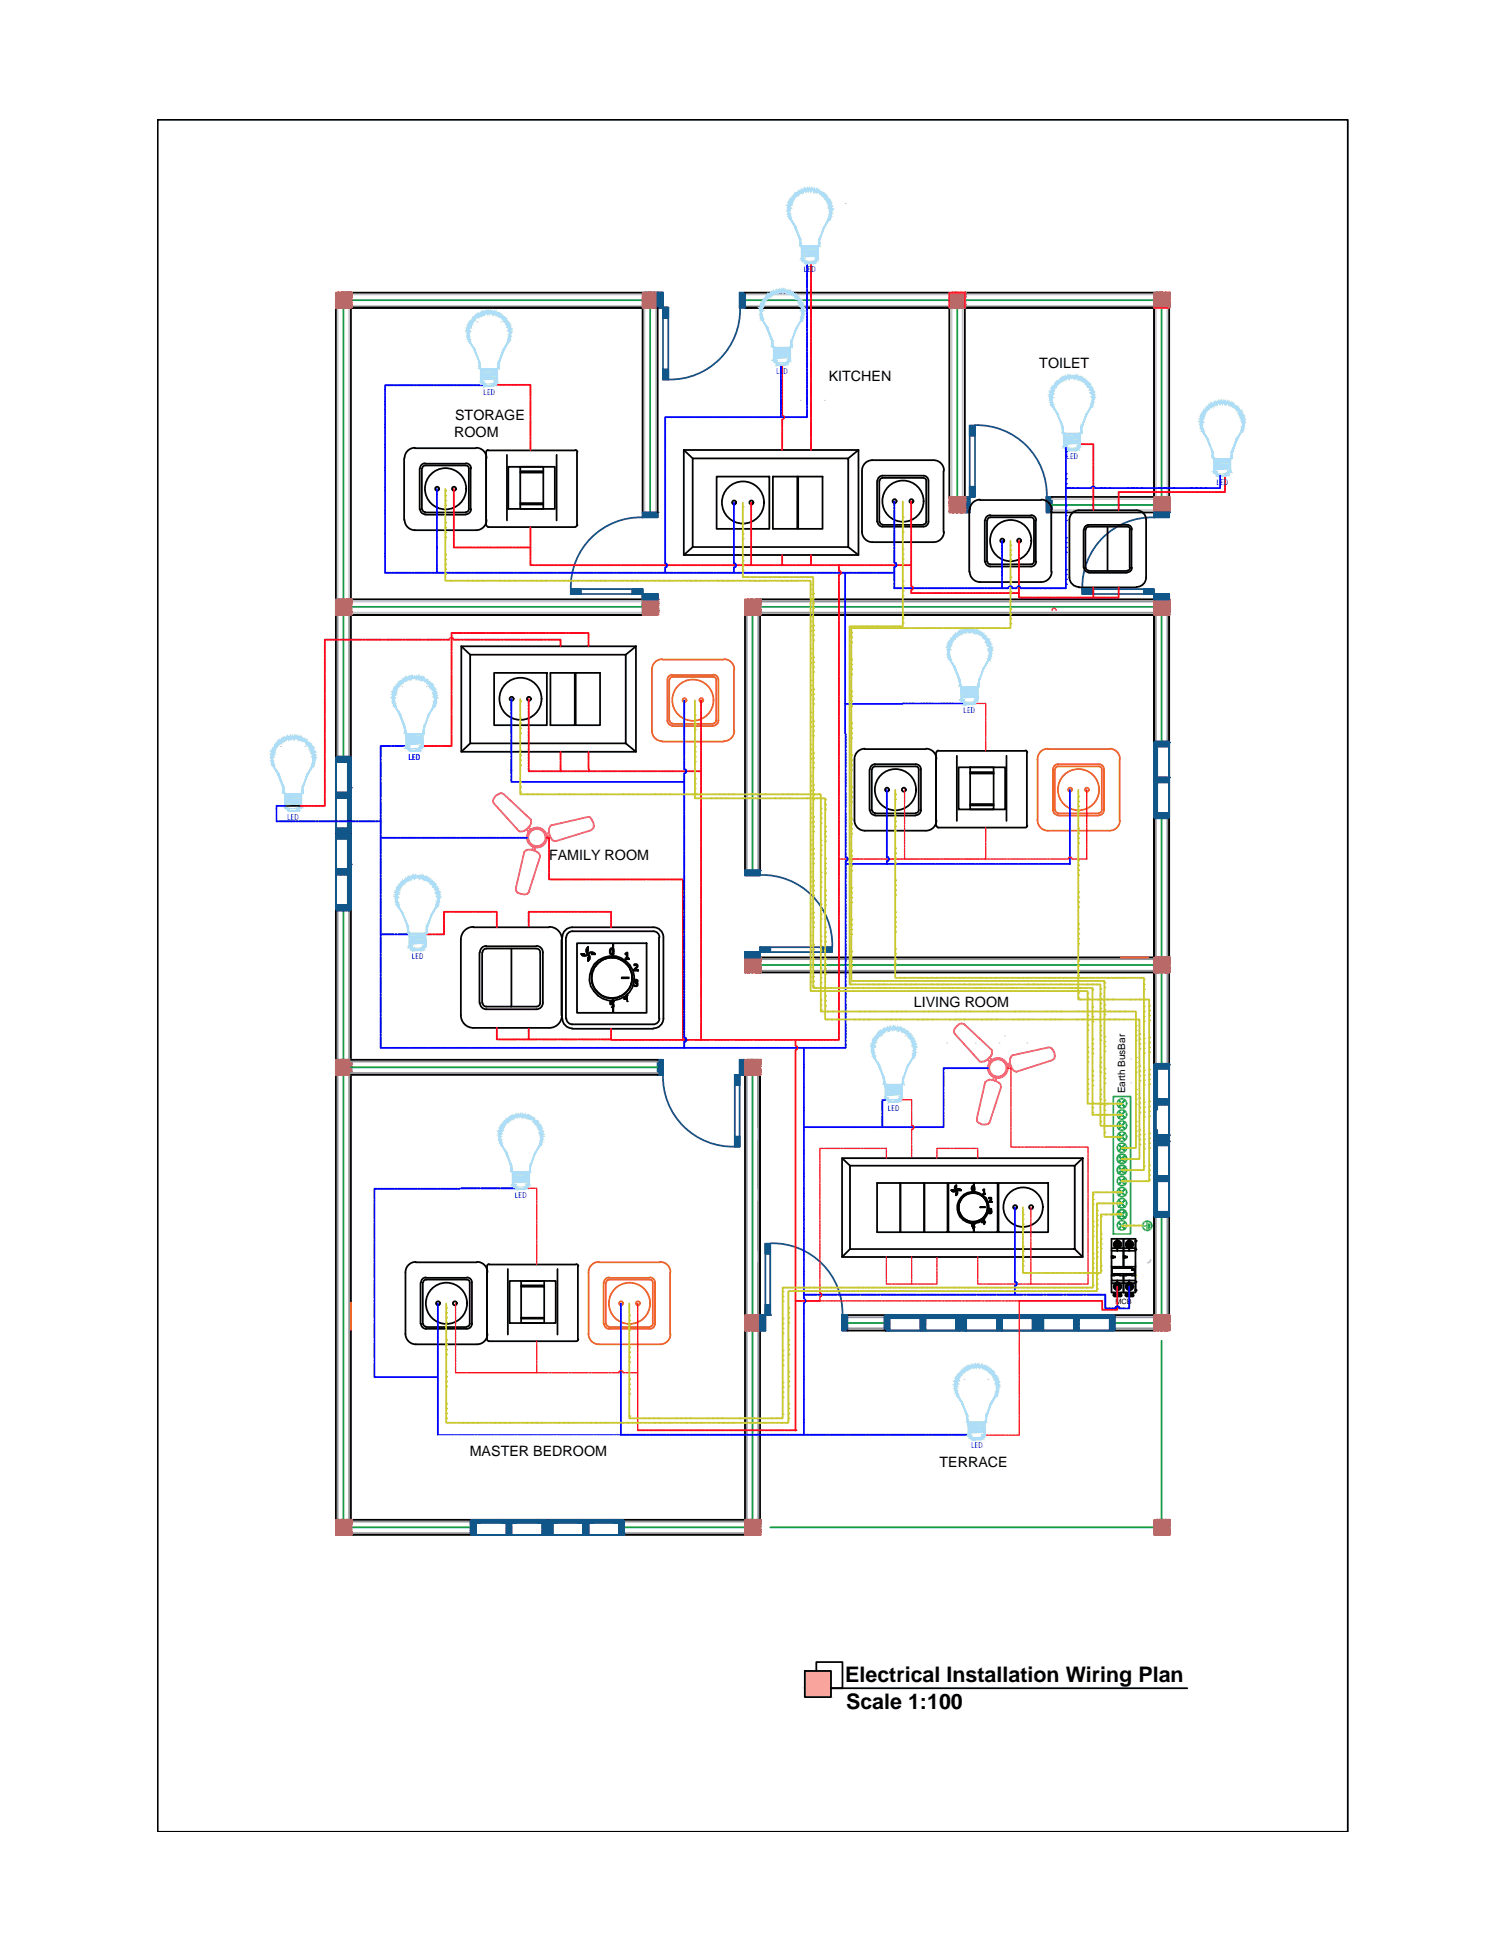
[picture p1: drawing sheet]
<svg xmlns="http://www.w3.org/2000/svg" width="216mm" height="279mm" viewBox="0 0 216 279" stroke-linecap="round" stroke-linejoin="round" font-family="sans-serif">
<defs><g id="words">
<g font-size="3.1">
<text x="121.1" y="241.1">Electrical Installation Wiring Plan</text>
<text x="121.2" y="244.9">Scale 1:100</text>
</g>
<g font-size="2">
<text x="148.9" y="52.8">TOILET</text>
<text x="118.7" y="54.6">KITCHEN</text>
<text x="65.1" y="62.6">ROOM</text>
<text x="65.2" y="60.2">STORAGE</text>
<text x="78.7" y="123.3">FAMILY ROOM</text>
<text x="130.9" y="144.4">LIVING ROOM</text>
<text x="67.3" y="208.7">MASTER BEDROOM</text>
<text x="134.6" y="210.2">TERRACE</text>
</g>
<text font-size="1.4" x="161.2" y="156.7" transform="rotate(-90 161.2 156.7)">Earth BusBar</text>
<g font-size="1.2" fill="#00f">
<text x="115.2" y="39">LED</text>
<text x="111.2" y="53.6">LED</text>
<text x="69.3" y="56.6">LED</text>
<text x="152.8" y="65.8">LED</text>
<text x="174.3" y="69.5" transform="rotate(2 174.3 69.5)">LED</text>
<text x="138" y="102.2">LED</text>
<text x="58.5" y="108.9">LED</text>
<text x="41.1" y="117.5">LED</text>
<text x="59" y="137.4">LED</text>
<text x="127.2" y="159.2">LED</text>
<text x="73.8" y="171.7">LED</text>
<text x="139.1" y="207.5">LED</text>
</g>
<text font-size="1" x="159.8" y="186.8">MCB</text>
</g></defs>
<g fill="none" stroke="#139b48" stroke-width=".25">
<path d="M49.2 44.1v41.8M50.3 43h41.8M93.1 44.1v29.3M106.7 43h29.3M137.1 44.1v27.1M138.2 43h27.1M166.4 44.1v27.1M150.7 72.3h14.6M49.2 88.1v20.3M50.3 87h41.8M107.8 88.1v36.6M108.9 87h56.4"/>
<path d="M166.4 88.1v18.2M166.4 117.2v20M49.2 130.5v21.3M108.9 138.3h56.4M166.4 139.3v13.1M49.2 154v63.8M50.3 152.9h43.9M107.8 154v34.4M108.6 154v7.6M108.6 163.3v7M108.6 172.1v7.1M166.4 174.4v14"/>
<path d="M107.8 190.6v27.2M108.6 180.9v7.5M121.4 189.6h5.3M159.7 189.6h5.6M166.4 192.1v25.7M50.3 218.8h17.1M89.4 218.8h17.3M110.3 218.8h55"/>
</g>
<g fill="none" stroke="#939598" stroke-width=".25">
<path d="M48.4 88.1v20.3M50 88.1v20.3M107 88.1v36.6M108.6 88.1v36.6M108.9 87.8h56.4M108.9 86.2h56.4M165.6 88.1v18.2M167.2 88.1v18.2M165.6 117.2v20M167.2 117.2v20M48.4 130.5v21.3M50 130.5v21.3"/>
<path d="M108.9 139.1h56.4M108.9 137.4h56.4M165.6 139.3v13.1M167.2 139.3v13.1M48.4 154v63.8M50 154v63.8M50.3 153.8h43.9M50.3 152.1h43.9M107 154v34.4M108.6 154v34.4M165.6 174.4v14M167.2 174.4v14"/>
<path d="M107 190.6v27.2M108.6 190.6v27.2M121.4 190.3h5.3M121.4 188.7h5.3M159.7 190.3h5.6M159.7 188.7h5.6M50.3 219.7h17.1M50.3 218h17.1M89.4 219.7h17.3M89.4 218h17.3"/>
</g>
<g fill="none" stroke="#000" stroke-width=".25">
<path d="M22.6 17.2h170.5v245.3h-170.5zM48.1 43v174.8M49.2 41.9h45.8M49.2 44.1h46.5M50.3 44.1v173.7h57.5M92.1 44.1v29.3M94.2 44.1v29.3M106.7 41.9h29.3M106.7 44.1h59.7M136 44.1v27.1M138.2 41.9h28.2M138.2 44.1v27.1"/>
<path d="M165.3 44.1v30M167.5 44.1v27.1M57.9 65.7v8.8M58 74.5a1.49 1.49 0 0 0 1.5 1.5M59.4 76h8.8M59.4 64.2h8.8M59.5 64.2a1.49 1.49 0 0 0-1.5 1.4M60.1 67.1v5.9M60.2 73a.73 .73 0 0 0 .7 .7M60.4 67.1v5.9M60.5 73l.1 .2 .3 .2M60.9 73.4h5.8"/>
<path d="M60.9 73.7h5.8M60.9 66.4h5.8M60.9 66.7h5.8M60.9 66.4a.73 .73 0 0 0-.7 .7M60.9 66.7l-.3 .2-.1 .2M66.8 66.4a.73 .73 0 0 1 .7 .7M66.8 66.7l.2 .1 .2 .3M67.2 73l-.1 .2-.3 .2M67.2 67.1v5.9M67.4 67.1v5.9M67.5 73a.73 .73 0 0 1-.7 .7M68.2 64.2a1.49 1.49 0 0 1 1.5 1.4"/>
<path d="M69.6 75.2l.1 .1 .2 .2M69.6 64.8v10.4M69.7 74.5a1.49 1.49 0 0 1-1.5 1.5M69.9 75.5h12.5M69.9 64.5h12.5M69.9 64.5l-.2 .1-.1 .2M72.6 65.2v9.4M72.8 66.9h6.7v6h-6.7zM74.5 66.9h3.3v6h-3.3zM74.5 72.3h3.3M74.5 67.5h3.3M74.5 67.7h3.3"/>
<path d="M74.5 72.1h3.3M79.7 65.2v9.4M82.4 64.5l.3 .1v.2M82.7 64.8v10.4M82.7 75.2v.1l-.3 .2M98 64.5v15h25v-15M98 64.5l1.2 1.2M98 64.5h25M99.2 65.7h22.3v12.7h-22.3zM99.2 78.4l-1.2 1.1M102.7 68.3h7.5v7.5h-7.5zM110.7 68.3h3.5v7.5h-3.5z"/>
<path d="M114.3 68.3h3.5v7.5h-3.5zM121.5 78.4l1.5 1.1M123 64.5l-1.5 1.2M123.5 76.2a1.49 1.49 0 0 0 1.5 1.5M125 77.7h8.7M125 65.9h8.7M125 65.9a1.49 1.49 0 0 0-1.5 1.5v8.8M125.7 68.9v5.9M125.7 74.7a.73 .73 0 0 0 .7 .8h5.9M126 68.9v5.9M126 74.7l.1 .2 .3 .2M126.4 75.2h5.9"/>
<path d="M132.3 68.2h-5.9a.73 .73 0 0 0-.7 .7M132.3 68.5h-5.9l-.3 .2-.1 .2M132.3 68.2a.73 .73 0 0 1 .7 .7M132.3 68.5l.3 .2 .1 .2M132.7 74.7l-.2 .4h-.2M132.7 68.9v5.9M133 74.7a.73 .73 0 0 1-.7 .8M133 68.9v5.9M133.7 65.9a1.49 1.49 0 0 1 1.5 1.5M135.2 67.5v8.7M135.2 76.2a1.49 1.49 0 0 1-1.5 1.5M138.9 73.1v8.8"/>
<path d="M140.4 71.6h8.7M140.4 71.6a1.49 1.49 0 0 0-1.5 1.5M141.1 74.6v5.9M141.4 74.6v5.9M141.8 73.9h5.9M141.8 74.1h5.9M141.9 73.8a.73 .73 0 0 0-.8 .7M141.9 74.1l-.4 .2v.2M147.7 73.8a.73 .73 0 0 1 .7 .7M147.7 74.1l.4 .2v.2M148.1 74.6v5.9M148.4 74.6v5.9"/>
<path d="M149.2 71.6a1.49 1.49 0 0 1 1.5 1.5M150.6 73.1v8.8M150.7 71.2h14.6M150.7 73.4h14.6M153.2 74.5v8.3M154.5 73.1h8.3M154.6 73.1a1.37 1.37 0 0 0-1.4 1.4M155.2 75.9v5.5M155.5 75.9v5.5M155.9 75.5h5.6M155.9 75.2h5.6M156 75.5l-.4 .2v.2"/>
<path d="M156 75.2a.67 .67 0 0 0-.7 .7M158.7 75.5v6.3M161.5 75.5l.4 .2v.2M161.5 75.2a.67 .67 0 0 1 .7 .7M161.8 75.9v5.5M162.1 75.9v5.5M162.8 73.1a1.37 1.37 0 0 1 1.4 1.4M164.2 74.5v8.3M50.3 88.1h41.8h-41.8M50.3 85.9h41.8M66.1 92.6v15.1h25v-15.1M66.1 92.6l1.3 1.2"/>
<path d="M66.1 92.6h25M67.4 93.8h22.2v12.7h-22.2zM70.8 96.4h7.5v7.5h-7.5zM78.9 96.4h3.4v7.5h-3.4zM82.5 96.4h3.5v7.5h-3.5zM91.1 92.6l-1.5 1.2M92.1 84.4v2.6M94.2 85.1v1.9M106.7 87v37.7M108.9 87v37.7M108.9 85.9h56.4M138.9 81.9a1.49 1.49 0 0 0 1.5 1.5h8.7"/>
<path d="M141.1 80.4a.73 .73 0 0 0 .8 .8M141.5 80.4l.2 .4 .2 .1M141.8 81.2h5.9M141.8 80.9h5.9M148.1 80.4l-.2 .4-.2 .1M148.4 80.4a.73 .73 0 0 1-.7 .8M150.7 81.9a1.49 1.49 0 0 1-1.5 1.5M153.2 82.7a1.37 1.37 0 0 0 1.4 1.4M154.5 84.2h8.3M155.3 81.3a.67 .67 0 0 0 .7 .7M155.6 81.3v.2l.4 .2M155.9 81.8h5.6"/>
<path d="M155.9 82.1h5.6M161.9 81.3l-.2 .4h-.2M162.2 81.3a.67 .67 0 0 1-.7 .7M164.2 82.7a1.37 1.37 0 0 1-1.4 1.4M166.4 88.1h-57.5h56.4v100.3M167.5 85.1v103.3M40.9 115.5h2.1M67.4 106.5l-1.3 1.2M89.6 106.5l1.5 1.2M122.4 117.5a1.49 1.49 0 0 0 1.5 1.5M122.4 108.8v8.8M123.9 119h8.7"/>
<path d="M123.9 107.3h8.7M123.9 107.3a1.49 1.49 0 0 0-1.5 1.5M124.6 110.3v5.8M124.6 116.1a.73 .73 0 0 0 .8 .7M124.9 110.3v5.8M125 116.1l.2 .3 .2 .1M125.3 109.5h5.9a.73 .73 0 0 1 .7 .7v5.9M125.3 109.8l6.1 .1 .2 .3v5.9M125.3 116.9h5.9M125.3 116.5h5.9M125.4 109.5a.73 .73 0 0 0-.8 .7M125.4 109.8l-.4 .2v.2"/>
<path d="M131.6 116.1l-.2 .3-.2 .1M131.9 116.1a.73 .73 0 0 1-.7 .7M132.7 107.3a1.49 1.49 0 0 1 1.5 1.5M134.1 107.8v10.5M134.2 117.5a1.49 1.49 0 0 1-1.5 1.5M134.2 118.3v.1l.2 .2M134.4 118.6h12.5M134.4 107.6h12.5M134.4 107.5l-.2 .2v.1M137.1 108.3v9.3M137.3 109.9h6.7v6.1h-6.7zM139 109.9h3.4v6.1h-3.4z"/>
<path d="M139 115.4h3.4M139 110.6h3.4M139 110.8h3.4M139 115.2h3.4M144.2 108.3v9.3M146.9 107.5l.2 .2 .1 .1M147.1 107.8v10.5M147.2 118.3l-.2 .2-.1 .1M66 134.6v10.9a1.81 1.81 0 0 0 1.8 1.8M67.8 132.9h10.9M67.8 132.8a1.81 1.81 0 0 0-1.8 1.8M68.7 136.5v7.2"/>
<path d="M69.1 136.5v7.2M69.6 135.6h7.2M69.7 135.5a.92 .92 0 0 0-.9 1M73.3 135.9v8.3M76.8 135.9h-7.1l-.5 .3-.1 .3M76.9 135.9l.2 .1 .3 .5M76.9 135.5a.92 .92 0 0 1 .9 1M77.4 136.5v7.2M77.8 136.5v7.2M78.7 132.8a1.81 1.81 0 0 1 1.8 1.8M80.4 134.6v10.9M80.5 134.3v11.6"/>
<path d="M81.1 134.3v11.6M82 132.9h11.6M82 133.4h11.6M82 132.9a1.43 1.43 0 0 0-1.4 1.4M82 133.4a.86 .86 0 0 0-.9 .9M82.7 135.1h9.9v10h-9.9zM83.2 136.7h.5h-.4M83.4 136.7a.55 .55 0 0 0 .9 0 .64 .64 0 0 1 0 1v-.5v.4a.61 .61 0 0 0 0-.9l-.2 .2a.64 .64 0 0 1-.7 0M84.3 136.7a.55 .55 0 0 1 .5-.3 .55 .55 0 0 1 .5 .3h-.5h.3a.61 .61 0 0 0-.8 0zM84.3 135.7v.5v-.4a.57 .57 0 0 0 0 .9 .7 .7 0 0 1 0-1zM85.1 138.6a2.9 2.9 0 0 0 2.7 4.4M85.1 138.6a2.91 2.91 0 0 0 1.4 4.2 2.91 2.91 0 0 0 4-1.9"/>
<path d="M87.6 136l.1-.1a.59 .59 0 0 1 0 .8h-.1a.54 .54 0 0 1 0-.7zM87.8 137.2a2.77 2.77 0 0 1 2.5 1.8 2.92 2.92 0 0 0-2.4-1.8 2.92 2.92 0 0 0-2.8 1.4M87.8 135.8l.1 .2v.6l-.1 .1M87.8 135.8a.48 .48 0 0 0-.5 .5 .48 .48 0 0 0 .4 .5l.1-.1M87.8 137.2a2.91 2.91 0 0 0-2.7 1.4M87.8 135.2v.6M87.8 136.7v.5M87.9 135.2v.7M87.9 136.7v.5M89.6 136.6l.3-.1v.8h.2v.1h-.5v-.1h.2v-.6h-.2zM90.3 139l.2 .3M90.5 139.3v1.6"/>
<path d="M90.5 139.3l.1 .8-.1 .8M90.9 138.2a.3 .3 0 0 1 .4 0 .3 .3 0 0 1-.1 .4l-.3 .4h.5v.1h-.6v-.1a.56 .56 0 0 0 .4-.7h-.3zM93.6 132.9a1.43 1.43 0 0 1 1.4 1.4M93.6 133.4a.86 .86 0 0 1 .9 .9M94.4 134.3v11.6M95 134.3v11.6M106.7 136.4v2.9M108.9 137.2h56.4v-49.1v50.2M108.9 135.7v3.6h56.4M50.3 151.8h43.9M50.3 154h43.9M67.8 147.3h10.9"/>
<path d="M68.8 143.7a.92 .92 0 0 0 .9 .9h7.1M69.1 143.7l.1 .3 .5 .2h7.1M77.4 143.7l-.1 .3-.4 .2M77.8 143.7a.92 .92 0 0 1-.9 .9M80.5 145.5a1.81 1.81 0 0 1-1.8 1.8M80.6 145.9a1.43 1.43 0 0 0 1.4 1.4M81.1 145.9a.86 .86 0 0 0 .9 .9M82 147.4h11.6M82 146.8h11.6M87.6 143.7h-.2l.1 .1h.2M87.8 143.8h.1a.27 .27 0 0 1-.1 .5l-.1 .1M87.8 143.5h-.4v.4l.4 .1v.2l-.2 .1"/>
<path d="M87.8 143.5h-.2v.3h.2M87.8 143.5h.1h-.1M87.8 143v.5M87.8 143.5v.3M87.8 144.3v.7M87.9 143v.5M87.9 143.5v.3M87.9 144.3v.7M89.1 140h1v.2h-1zM89.8 142.7v.4h-.3zM90 142.6h-.2l-.4 .4v.2h.4v.3h.2M90.5 140.9a2.84 2.84 0 0 1-2.7 2.1"/>
<path d="M90.9 140.4a.26 .26 0 0 1 .4 0 .26 .26 0 0 1-.1 .4 .3 .3 0 0 1 .1 .5 .3 .3 0 0 1-.5-.2l.2 .1h.2v-.3h-.2v-.2h.2v-.2h-.3zM94.5 145.9a.86 .86 0 0 1-.9 .9M95 145.9a1.43 1.43 0 0 1-1.4 1.4M106.7 154v34.4M108.9 154v34.4M120.6 165.9h34.5v14.2h-34.5zM120.6 165.9l1.2 1.1M121.8 167h32.2v12h-32.2zM121.8 179l-1.2 1.1M125.7 169.5h3.3v7.1h-3.3zM129 169.5h3.4v7.1h-3.4zM132.4 169.5h3.3v7.1h-3.3z"/>
<path d="M135.9 169.5h7v7.1h-7zM136.3 170.5h.3l-.3 .1 .2 .1 .5-.1M136.9 169.9l.1-.1v.4v-.3l-.2 .2v.2l.2 .2v.1l-.1-.1a.38 .38 0 0 1 0-.6zM137 170.6h-.1a.32 .32 0 0 1-.5 0M137 170.5v.1zM137 170.5v.1M137 170.6l.1 .1v.4l-.1 .2v-.4v.3l.1-.2zM137 170.6h.1M137.1 170.5h-.1l.1-.1h.4l.2 .2h-.4l.4-.1-.2-.1zM137.8 171.7a2.06 2.06 0 0 0-.3 2.3 2.06 2.06 0 0 0 2 1.1M139.3 170.1l.1-.1a.38 .38 0 0 1 0 .6l-.1-.1zM139.4 175.5l-.2 .1h.2"/>
<path d="M139.5 170.9a2.1 2.1 0 0 1 2 2.1 2.1 2.1 0 0 1-2 2.1M139.5 169.9a.35 .35 0 0 0-.3 .4 .35 .35 0 0 0 .3 .3M139.5 170.5h.1M139.5 176h-.1M139.5 175.3h-.3v.4a.16 .16 0 0 1 .3 0 .16 .16 0 0 1-.1 .3M139.5 175.4h-.2v.2l.2 .1M139.5 169.9l.1 .1M139.5 175.7h.1M139.5 175.3h.1l-.1 .1M139.5 169.5v.4M139.5 170.6v.3M139.5 175.1v.2"/>
<path d="M139.5 175.4v.3M139.5 176v.5M139.5 170.9h-.4a2.68 2.68 0 0 0-1.3 .8M139.6 170v.5l-.1 .1M139.6 175.7v.2l-.1 .1M139.6 169.5v.5M139.6 170.6v.3M139.6 175.1v.2M139.6 175.4v.3M139.6 176v.5M140.4 172.9l.7 .1zM140.7 175.1l.3-.3v.3z"/>
<path d="M140.8 170.5l.2-.1v.6l.1 .1h-.3l.2-.1v-.4zM141 174.7v.4h.1l-.1 .1v.2v-.2h-.4zM141.7 173.2a.24 .24 0 0 1 .2 0 .24 .24 0 0 1 .1 .2v.1a.22 .22 0 0 1 0 .4 .22 .22 0 0 1-.3-.1 .16 .16 0 0 0 .2 0 .16 .16 0 0 0 0-.2l-.1-.2 .2-.1h-.3zM141.7 171.6a.28 .28 0 0 1 .4 .1 .28 .28 0 0 1-.3 .4v.1h.3h-.4l.1-.2a.18 .18 0 0 0 .2-.3 .17 .17 0 0 0-.3 0zM143.1 169.5h7.1v7.1h-7.1zM154 179l1.1 1.1M155.1 165.9l-1.1 1.1M159.2 180h.2v.2h-.2M159.2 179.2h3.5M159.2 178.8h.7M159.6 178.4h.4M159.7 178.5v.1"/>
<path d="M159.7 178.2v.2M159.8 178.7h.1M159.8 178.7v.1M159.8 178.2l.3-.2 .3 .2M159.8 178.4l.3 .2 .3-.2M159.9 178.8h.4M159.9 178.3v.1M160 178.4h.1M160 178.8h.1M160 178.4v.2h.1v-.2M160 178.4h.2M160 178.2h.1"/>
<path d="M160.1 177.5v.4M160.1 178.8v.4M160.1 178.2v-.1h-.1v.2h-.4M160.1 178.2l.1 .1M160.2 178.4h.3M160.2 178.3v.1M160.2 178.3h.3M160.3 178.3v.1M160.3 178.8h1.3M160.5 178a.48 .48 0 0 1-.4 .8 .48 .48 0 0 1-.4-.7M160.5 178.2v.2M161 177.5v4.2"/>
<path d="M161 180h.1v.2h-.1M161.3 178.4h.4M161.4 178.5v.1M161.4 178.2v.2M161.5 178.7h.1M161.5 178.7v.1M161.5 178.2l.3-.2 .3 .2M161.5 178.4l.3 .2 .3-.2M161.6 178.8h.4M161.6 178.3v.1M161.7 178.3v.1M161.7 178.4h.1"/>
<path d="M161.7 178.4v.2h.1v-.2M161.7 178.8h.1M161.7 178.4h.2M161.7 178.2h.1M161.8 177.5v.4M161.8 178.8v.4M161.8 178.2l.3 .1M161.8 178.2v-.1h-.1v.2h-.4M161.9 178.4h.3M161.9 178.3v.1M162 178.3v.1M162 178.8h.7"/>
<path d="M162.1 178.3h.1M162.2 178a.48 .48 0 0 1-.3 .8 .48 .48 0 0 1-.5-.7M162.2 178.2v.2M162.7 179.2v6h-3.5v-1.7M162.7 179h.1M162.7 177.9h.1M162.7 177.8h.1M162.7 179.2v-1.7h-3.5v5.3M58.1 191.1a1.49 1.49 0 0 0 1.5 1.5M58.1 182.3v8.9M59.5 192.6h8.8M59.5 180.9h8.8"/>
<path d="M59.6 180.8a1.49 1.49 0 0 0-1.5 1.5M60.2 183.8v5.9M60.3 189.7a.73 .73 0 0 0 .7 .7M60.6 183.8v5.9M60.6 189.7l.1 .2 .3 .2M61 183.3h5.9l.3 .3 .1 6.1M61 183.1h5.9M61 190.1h5.9M61 183a.73 .73 0 0 0-.7 .8M61 183.3l-.3 .3-.1 .2M66.9 183a.73 .73 0 0 1 .7 .8v5.9M67.3 189.7l-.2 .3-.2 .1"/>
<path d="M67.6 189.7a.73 .73 0 0 1-.7 .7h-5.9M68.3 180.8a1.49 1.49 0 0 1 1.5 1.5M69.8 181.4v10.5l.1 .2 .2 .1M69.8 191.1a1.49 1.49 0 0 1-1.5 1.5M70 192.2h12.5M70 181.2h12.5M70.1 181.1l-.2 .1-.1 .2M72.8 181.8v9.4M73 183.5h6.6v6.1h-6.6zM74.7 183.5h3.3v6.1h-3.3zM74.7 188.9h3.3M74.7 184.2h3.3"/>
<path d="M74.7 184.4h3.3M74.7 188.8h3.3M79.9 181.8v9.4M82.6 181.1l.1 .1 .2 .2M82.8 181.4v10.5M82.9 191.9l-.2 .2-.1 .1M106.7 190.6v27.2M107.8 190.6h1.9M107.8 188.4h2.5M108.9 190.6v27.2M120.6 188.4h45.8M121.4 190.6h43.9"/>
<path d="M159.2 182.8v.7h3.5M159.2 183.9h.7M159.2 181.5h.4M159.4 180h.4v.2h-.4M159.6 185.2l-.1 .4M159.6 185.6l.1 .2h.8l.2-.2M159.6 181.5h1.7v.2M159.6 182.7h.9h-.9M159.6 182.5v.3h-.4M159.6 181.6h.9M159.6 181.5v.2M159.6 184.4h.4v.2h.1v-.1"/>
<path d="M159.6 184.3h.9M159.7 184.5a.48 .48 0 0 1 .4-.6 .48 .48 0 0 1 .4 .7M159.7 184.3v.1M159.8 184v-.1zM159.8 185.4v.2h.1M159.8 184h.1M159.8 185.5h.1M159.8 185.3h.5M159.8 184.3l.3-.3 .3 .3M159.8 184.4l.3 .2 .3-.2M159.8 185.3v.1M159.9 183.8a.54 .54 0 0 0-.2 .9 .54 .54 0 0 0 .8 0 .54 .54 0 0 0-.2-.9"/>
<path d="M159.9 183.9h.4M159.9 184.3v.1M159.9 185.5l.2 .1 .2-.1M160 184.3h.1M160 181.7h.1M160 182.5h.1M160 183.9h.1M160 184.3v-.2h.1v.2M160 184.5h.1M160.1 183.5v.4M160.1 184.8v.4M160.1 183.8h-.2"/>
<path d="M160.1 183.8h.2M160.2 184.3v.1M160.2 184.4h.3M160.2 184.4l-.1 .1M160.3 185.5h.1M160.3 184.3v.1M160.3 183.9h1.3M160.4 185.3h.1l-.1 .1M160.5 185.4v.2h-.3M160.5 181.5v.2M160.5 182.5v.3h.8v-.3M160.5 184.3v.1"/>
<path d="M160.6 184.2v.2M160.6 185.2v.4M161 182.5v2.7zM161.1 180h.4v.2h-.4M161.3 185.2l-.1 .4M161.3 185.6l.1 .2M161.3 182.7h.9h-.9M161.3 181.5h1.4M161.3 184.4h.4v.2h.1v-.1M161.3 181.6h.9M161.3 184.3h.9M161.4 184.5a.48 .48 0 0 1 .5-.6 .48 .48 0 0 1 .3 .7"/>
<path d="M161.4 185.8h.8M161.4 184.3v.1M161.5 184v-.1zM161.5 185.4v.2h.2M161.5 184h.1M161.5 185.5h.2M161.5 185.3h.5M161.5 184.3l.3-.3 .3 .3M161.5 184.4l.3 .2 .3-.2M161.6 185.3h-.1l.1 .1M161.6 183.8a.54 .54 0 0 0-.2 .9 .54 .54 0 0 0 .8 0 .54 .54 0 0 0-.2-.9M161.6 183.9h.4"/>
<path d="M161.6 184.3v.1M161.7 185.5l.1 .1 .2-.1M161.7 184.3v.1M161.7 184.3h.1M161.7 184.3v-.2h.1v.2M161.7 183.9h.1M161.7 184.5h.1M161.8 183.5v.4M161.8 184.8v.4M161.8 183.8h-.2M161.8 183.8h.2M161.9 184.4h.3"/>
<path d="M161.9 184.3v.1M161.9 184.4l-.1 .1M162 185.5h.1M162 184.3v.1M162 183.9h.7M162.1 185.3h.1l-.1 .1M162.2 181.7h-2.9v.8h3.2v-.6M162.2 181.7v.2h.3M162.2 181.9h.3h-.3M162.2 181.8h.3v.1M162.2 185.4v.2h-.3M162.2 181.5v.2"/>
<path d="M162.2 182.5v.3h.5M162.2 184.3v.1M162.3 184.2v.2M162.4 185.2v.4M162.4 185.6l-.1 .2M162.7 184.9h.1M162.7 184.8h.1M162.7 183.7h.1M162.7 183.7v1.2M50.3 219.9h57.5M115.3 239.4h3.7v3.8h-3.7zM117 239.4v-1.3h3.7v3.8h-1.7h51.1"/>
<circle cx="62.6" cy="70" r=".29"/>
<circle cx="63.8" cy="70" r="2.95"/>
<circle cx="65" cy="70" r=".29"/>
<circle cx="105.2" cy="72" r=".29"/>
<circle cx="106.4" cy="72" r="3"/>
<circle cx="107.7" cy="72" r=".29"/>
<circle cx="128.2" cy="71.8" r=".29"/>
<circle cx="129.4" cy="71.8" r="2.95"/>
<circle cx="130.6" cy="71.8" r=".29"/>
<circle cx="143.6" cy="77.5" r=".29"/>
<circle cx="144.8" cy="77.5" r="2.95"/>
<circle cx="146" cy="77.5" r=".29"/>
<circle cx="73.3" cy="100.1" r=".29"/>
<circle cx="74.6" cy="100.1" r="3"/>
<circle cx="75.8" cy="100.1" r=".29"/>
<circle cx="127.1" cy="113.1" r=".29"/>
<circle cx="128.3" cy="113.1" r="2.95"/>
<circle cx="129.5" cy="113.1" r=".29"/>
<circle cx="87.6" cy="140.2" r="3.2"/>
<circle cx="139.4" cy="173" r="2.05"/>
<circle cx="139.4" cy="173" r="2.27"/>
<circle cx="145.4" cy="173" r=".29"/>
<circle cx="146.6" cy="173" r="2.83"/>
<circle cx="147.7" cy="173" r=".29"/>
<circle cx="160.1" cy="178.3" r=".54"/>
<circle cx="160.1" cy="178.3" r=".48"/>
<circle cx="161.8" cy="178.3" r=".54"/>
<circle cx="161.8" cy="178.3" r=".48"/>
<circle cx="62.8" cy="186.7" r=".29"/>
<circle cx="64" cy="186.7" r="2.95"/>
<circle cx="65.2" cy="186.7" r=".29"/>
<circle cx="160.1" cy="184.3" r=".48"/>
<circle cx="161.8" cy="184.3" r=".48"/>
</g>
<g fill="none" stroke="#c7c8ca" stroke-width=".25">
<path d="M48.4 44.1v41.8M50 44.1v41.8M50.3 43.8h41.8M50.3 42.2h41.8M92.3 44.1v29.3M94 44.1v29.3M106.7 43.8h29.3M106.7 42.2h29.3M136.3 44.1v27.1M137.9 44.1v27.1M138.2 43.8h27.1M138.2 42.2h27.1"/>
<path d="M165.6 44.1v27.1M167.2 44.1v27.1M150.7 71.5h14.6M150.7 73.1h14.6M50.3 87.8h41.8M50.3 86.2h41.8M164.8 180.5l-.2 .4h-.2"/>
</g>
<g fill="none" stroke="#ed1f24" stroke-width=".25">
<path d="M48.1 42.6h.1M48.1 44h.1M48.1 43.2h.1M48.1 42.4h.1M48.1 42.1h.1M48.1 43.6h.1M48.1 43.4h.1M48.1 43.1h.1M48.1 42.8h.1M48.1 43.7h.1M48.1 44.1h.1M48.2 42.7h.1"/>
<path d="M48.2 42.1h.1M48.2 43.6h.1M48.2 42.2h.1M48.2 43h.1M48.2 43.2h.1M48.2 42.4h.1M48.2 43.8h.1M48.2 43.3h.1M48.2 42.8h.1M48.3 43.1h.1M48.3 42.4h.1M48.3 43.9h.1"/>
<path d="M48.3 42.8h.1M48.3 44.1h.1M48.3 43.8h.1M48.3 43.5h.1M48.3 43.2h.1M48.3 42.9h.1M48.3 42.7h.1M48.4 42.8h.1M48.4 41.9h.1M48.4 43.9h.1M48.4 43.5h.1M48.4 42.4h.1"/>
<path d="M48.4 44h.1M48.4 43.4h.1M48.4 42.9h.1M48.4 42.3h.1M48.4 42.2h.1M48.4 43.1h.1M48.4 42h.1M48.5 43.2h.1M48.5 42.3h.1M48.5 43.9h.1M48.5 43.1h.1M48.5 42.8h.1"/>
<path d="M48.5 42h.1M48.5 43.6h.1M48.5 43.4h.1M48.5 42.5h.1M48.5 42.2h.1M48.5 43.5h.1M48.5 43h.1M48.5 42.4h.1M48.5 41.9h.1M48.5 43.8h.1M48.6 42.6h.1M48.6 43.5h.1"/>
<path d="M48.6 42.4h.1M48.6 44.1h.1M48.6 43.6h.1M48.6 42.5h.1M48.6 43.8h.1M48.6 42.7h.1M48.6 42.1h.1M48.6 43.1h.1M48.6 42h.1M48.7 43h.1M48.7 43.9h.1M48.7 42.8h.1"/>
<path d="M48.7 44.1h.1M48.7 43.8h.1M48.7 43.5h.1M48.7 43.2h.1M48.7 42.9h.1M48.7 42.7h.1M48.7 43.7h.1M48.7 43.1h.1M48.7 42.6h.1M48.7 42.1h.1M48.8 43.1h.1M48.8 42.4h.1"/>
<path d="M48.8 43.8h.1M48.8 43.5h.1M48.8 42.8h.1M48.8 43.9h.1M48.8 43.4h.1M48.8 42h.1M48.8 41.9h.1M48.8 43.3h.1M48.8 42.2h.1M48.9 43.4h.1M48.9 42.8h.1M48.9 41.9h.1"/>
<path d="M48.9 43.8h.1M48.9 43.1h.1M48.9 42.7h.1M48.9 43.9h.1M48.9 43.6h.1M48.9 42.5h.1M48.9 42.2h.1M48.9 43.5h.1M48.9 42.3h.1M48.9 42.9h.1M48.9 42.4h.1M49 43.2h.1"/>
<path d="M49 42.6h.1M49 42.3h.1M49 43.5h.1M49 43.1h.1M49 41.9h.1M49 44h.1M49 43.8h.1M49.1 43.6h.1M49.1 42.7h.1M49.1 42.1h.1M49.1 43.8h.1M49.1 43.5h.1"/>
<path d="M49.1 43.2h.1M49.1 42.9h.1M49.1 42.6h.1M49.1 42.4h.1M49.1 42.5h.1M49.1 41.9h.1M49.1 44.1h.1M49.1 43h.1M49.1 42.3h.1M49.2 43.1h.1M49.2 42.4h.1M49.2 42.2h.1"/>
<path d="M49.2 41.9h.1M49.2 43.9h.1M49.3 43.4h.1M49.3 43.8h.1M49.3 43h.1M49.3 42.7h.1M49.3 43.9h.1M49.3 43.6h.1M49.3 43.1h.1M49.3 42.8h.1M49.3 42.5h.1M49.3 43.7h.1"/>
<path d="M49.3 42.6h.1M49.3 42.1h.1M49.3 41.9h.1M49.3 42.2h.1M49.4 42.2h.1M49.4 43.4h.1M49.4 43h.1M49.4 43.3h.1M49.4 42.8h.1M49.4 43.8h.1M49.5 43.2h.1M49.5 42.3h.1"/>
<path d="M49.5 43.8h.1M49.5 42.6h.1M49.5 43.5h.1M49.5 42.9h.1M49.5 42.4h.1M49.5 42.1h.1M49.5 43.3h.1M49.5 43.4h.1M49.5 42.2h.1M49.5 44h.1M49.5 44.1h.1M49.6 43.6h.1"/>
<path d="M49.6 43h.1M49.6 42.7h.1M49.6 43.8h.1M49.6 44h.1M49.6 43.5h.1M49.6 42.9h.1M49.6 43.1h.1M49.6 42.4h.1M49.6 42.6h.1M49.6 43.3h.1M49.6 42.8h.1M49.6 42.5h.1"/>
<path d="M49.6 42.2h.1M49.6 41.9h.1M49.6 43.9h.1M49.7 43.4h.1M49.7 43.8h.1M49.7 43h.1M49.7 42.2h.1M49.7 43.9h.1M49.7 44.1h.1M49.7 43.6h.1M49.7 42.5h.1M49.7 41.9h.1"/>
<path d="M49.8 43.4h.1M49.8 42.8h.1M49.8 41.9h.1M49.8 43.3h.1M49.8 42.9h.1M49.8 42.1h.1M49.8 43.8h.1M49.8 42.2h.1M49.8 44.1h.1M49.8 42.6h.1M49.8 43.5h.1M49.8 43.2h.1"/>
<path d="M49.8 42.4h.1M49.8 43.7h.1M49.8 43.1h.1M49.9 43.8h.1M49.9 43.2h.1M49.9 42.3h.1M49.9 43.7h.1M49.9 42.2h.1M50 42.6h.1M50 43.7h.1M50 43.3h.1M50 42.8h.1"/>
<path d="M50 42.2h.1M50 44.1h.1M50 43.6h.1M50 42.7h.1M50 42.1h.1M50 42.9h.1M50 43.1h.1M50 42.5h.1M50 41.9h.1M50 43.8h.1M50.1 43h.1M50.1 42.4h.1"/>
<path d="M50.1 44.1h.1M50.1 43.7h.1M50.1 42.9h.1M50.1 42.6h.1M50.1 43.9h.1M50.2 43.9h.1M50.2 43.4h.1M50.2 43.1h.1M50.2 43.3h.1M50.2 42.2h.1M50.2 44h.1M50.2 43.5h.1"/>
<path d="M50.2 42.9h.1M50.2 42.4h.1M50.2 42.8h.1M50.2 41.9h.1M50.2 43.2h.1M50.2 42.6h.1M50.2 42.1h.1M50.3 42.2h.1M50.3 43.6h.1M50.3 42.5h.1M50.3 44h.1M50.3 43.8h.1"/>
<path d="M50.3 41.9h.1M136 44.1v-2.2h2.2v2.2M165.3 42.6h.1M165.3 44h.1M165.3 43.2h.1M165.3 42.1h.1M165.3 43.6h.1M165.3 43.4h.1M165.3 43.1h.1M165.3 42.8h.1M165.3 43.7h.1M165.3 44.1h2.2"/>
<path d="M165.4 42.7h.1M165.4 42.1h.1M165.4 43.6h.1M165.4 42.4h.1M165.4 44.1h.1M165.5 43h.1M165.5 43.6h.1M165.5 43.2h.1M165.5 42.4h.1M165.5 42.1h.1M165.5 43.8h.1M165.5 43.3h.1"/>
<path d="M165.5 42.8h.1M165.5 42.2h.1M165.5 43.1h.1M165.5 43.9h.1M165.5 43.5h.1M165.5 42.9h.1M165.5 42.7h.1M165.6 43.9h.1M165.6 43.5h.1M165.6 42.8h.1M165.6 42.4h.1M165.6 44.1h.1"/>
<path d="M165.6 43.8h.1M165.6 44h.1M165.6 43.4h.1M165.6 42.9h.1M165.6 42.3h.1M165.7 42.8h.1M165.7 41.9h.1M165.7 43.1h.1M165.7 42h.1M165.7 44h.1M165.7 42.9h.1M165.7 43.4h.1"/>
<path d="M165.7 42.2h.1M165.7 43.9h.1M165.7 42.5h.1M165.7 42.4h.1M165.7 43.8h.1M165.8 43.2h.1M165.8 42.6h.1M165.8 42.3h.1M165.8 43.5h.1M165.8 42.4h.1M165.8 43.9h.1M165.8 43.6h.1"/>
<path d="M165.8 44.1h.1M165.8 43h.1M165.8 42.5h.1M165.8 43.8h.1M165.8 42.7h.1M165.8 42.1h.1M165.8 43.1h.1M165.8 42h.1M165.9 43h.1M165.9 43.9h.1M165.9 42.8h.1M165.9 43.8h.1"/>
<path d="M165.9 43.5h.1M165.9 43.2h.1M165.9 42.9h.1M165.9 42.7h.1M165.9 42.4h.1M165.9 42.1h.1M165.9 43.7h.1M165.9 43.1h.1M165.9 42.6h.1M165.9 43.6h.1M166 43.1h.1M166 42.4h.1"/>
<path d="M166 43.8h.1M166 43.5h.1M166 42.8h.1M166 44.1h.1M166 43.9h.1M166 43.4h.1M166 42h.1M166 43.3h.1M166 42.2h.1M166.1 43.4h.1M166.1 42.8h.1M166.1 41.9h.1"/>
<path d="M166.1 43.8h.1M166.1 43.1h.1M166.1 42.7h.1M166.1 42.5h.1M166.1 42.2h.1M166.2 42.2h.1M166.2 43.5h.1M166.2 42.3h.1M166.2 43.9h.1M166.2 43.6h.1M166.2 43.8h.1M166.2 43.2h.1"/>
<path d="M166.2 43.1h.1M166.2 41.9h.1M166.2 44h.1M166.2 43.4h.1M166.2 42.9h.1M166.2 42.4h.1M166.3 42.6h.1M166.3 42.1h.1M166.3 43.8h.1M166.3 43.5h.1M166.3 42.7h.1M166.3 43.2h.1"/>
<path d="M166.3 42.9h.1M166.3 42.4h.1M166.3 44.1h.1M166.4 43.6h.1M166.4 42.7h.1M166.4 43.5h.1M166.4 42.3h.1M166.4 44.1h.1M166.4 43.8h.1M166.4 43h.1M166.4 42.5h.1M166.4 41.9h.1"/>
<path d="M166.4 42.4h.1M166.4 43.1h.1M166.5 43.4h.1M166.5 43.1h.1M166.5 42.7h.1M166.5 43.6h.1M166.5 42.8h.1M166.5 42.5h.1M166.5 42.2h.1M166.5 41.9h.1M166.5 43.7h.1M166.5 42.6h.1"/>
<path d="M166.5 42.1h.1M166.5 43.9h.1M166.5 43.8h.1M166.5 43h.1M166.6 42.2h.1M166.6 43.4h.1M166.6 42.8h.1M166.6 43.8h.1M166.7 43.2h.1M166.7 42.3h.1M166.7 43.4h.1M166.7 43h.1"/>
<path d="M166.7 42.2h.1M166.7 42.9h.1M166.7 42.6h.1M166.7 42.4h.1M166.7 42.1h.1M166.7 43.8h.1M166.7 43.3h.1M166.7 44h.1M166.7 43.5h.1M166.7 44.1h.1M166.8 43.6h.1M166.8 42.7h.1"/>
<path d="M166.8 42.1h.1M166.8 43.8h.1M166.8 43.4h.1M166.8 42.6h.1M166.8 44h.1M166.8 43.5h.1M166.8 42.9h.1M166.8 42.4h.1M166.9 43h.1M166.9 42.4h.1M166.9 43.1h.1M166.9 42.8h.1"/>
<path d="M166.9 42.5h.1M166.9 42.2h.1M166.9 41.9h.1M166.9 44h.1M166.9 43.8h.1M166.9 42.6h.1M166.9 43.9h.1M166.9 43.6h.1M166.9 43.3h.1M167 43.4h.1M167 42.8h.1M167 41.9h.1"/>
<path d="M167 43.3h.1M167 42.2h.1M167 44.1h.1M167 43.6h.1M167.1 43.8h.1M167.1 43.4h.1M167.1 42.2h.1M167.1 44.1h.1M167.1 43.3h.1M167.1 42.9h.1M167.1 43.5h.1M167.1 43.2h.1"/>
<path d="M167.1 42.6h.1M167.1 42.4h.1M167.1 42.1h.1M167.1 43.1h.1M167.1 42.3h.1M167.1 43.7h.1M167.2 42.6h.1M167.2 43.7h.1M167.2 43.3h.1M167.2 42.2h.1M167.2 44.1h.1M167.2 43.6h.1"/>
<path d="M167.2 42.7h.1M167.2 42.1h.1M167.2 42.9h.1M167.2 43.1h.1M167.2 42.8h.1M167.2 42.5h.1M167.2 41.9h.1M167.2 43.8h.1M167.3 43h.1M167.3 44.1h.1M167.3 43.7h.1M167.3 42.9h.1"/>
<path d="M167.3 42.6h.1M167.3 43.9h.1M167.3 43.6h.1M167.3 43.3h.1M167.4 43.9h.1M167.4 43.1h.1M167.4 42.4h.1M167.4 43.3h.1M167.4 42.2h.1M167.4 44h.1M167.4 43.5h.1M167.4 42.9h.1"/>
<path d="M167.4 43.4h.1M167.4 41.9h.1M167.4 42.6h.1M167.4 42.1h.1M167.5 43.4h.1M167.5 42.8h.1M167.5 42.2h.1M167.5 43.6h.1M167.5 42.5h.1M167.5 44h.1M167.5 43.8h.1M167.5 43.5h.1"/>
<path d="M167.5 43.2h.1M167.5 41.9h.1"/>
</g>
<g fill="none" stroke="#ba6969" stroke-width=".25">
<path d="M48.1 42.6h.1M48.1 44h.1M48.1 43.2h.1M48.1 42.4h.1M48.1 42.1h.1M48.1 43.6h.1M48.1 43.4h.1M48.1 43.1h.1M48.1 42.8h.1M48.1 43.7h.1M48.1 44.1h.1M48.1 41.9h2.2v2.2h-2.2z"/>
<path d="M48.2 42.7h.1M48.2 42.1h.1M48.2 43.6h.1M48.2 42.2h.1M48.2 43h.1M48.2 43.2h.1M48.2 42.4h.1M48.2 43.8h.1M48.2 43.3h.1M48.2 42.8h.1M48.3 43.1h.1M48.3 42.4h.1"/>
<path d="M48.3 43.9h.1M48.3 42.8h.1M48.3 44.1h.1M48.3 43.8h.1M48.3 43.5h.1M48.3 43.2h.1M48.3 42.9h.1M48.3 42.7h.1M48.4 42.8h.1M48.4 41.9h.1M48.4 43.9h.1M48.4 43.5h.1"/>
<path d="M48.4 42.4h.1M48.4 44h.1M48.4 43.4h.1M48.4 42.9h.1M48.4 42.3h.1M48.4 42.2h.1M48.4 43.1h.1M48.4 42h.1M48.5 43.2h.1M48.5 42.3h.1M48.5 43.9h.1M48.5 43.1h.1"/>
<path d="M48.5 42.8h.1M48.5 42h.1M48.5 43.6h.1M48.5 43.4h.1M48.5 42.5h.1M48.5 42.2h.1M48.5 43.5h.1M48.5 43h.1M48.5 42.4h.1M48.5 41.9h.1M48.5 43.8h.1M48.6 42.6h.1"/>
<path d="M48.6 43.5h.1M48.6 42.4h.1M48.6 44.1h.1M48.6 43.6h.1M48.6 42.5h.1M48.6 43.8h.1M48.6 42.7h.1M48.6 42.1h.1M48.6 43.1h.1M48.6 42h.1M48.7 43h.1M48.7 43.9h.1"/>
<path d="M48.7 42.8h.1M48.7 44.1h.1M48.7 43.8h.1M48.7 43.5h.1M48.7 43.2h.1M48.7 42.9h.1M48.7 42.7h.1M48.7 43.7h.1M48.7 43.1h.1M48.7 42.6h.1M48.7 42.1h.1M48.8 43.1h.1"/>
<path d="M48.8 42.4h.1M48.8 43.8h.1M48.8 43.5h.1M48.8 42.8h.1M48.8 43.9h.1M48.8 43.4h.1M48.8 42h.1M48.8 41.9h.1M48.8 43.3h.1M48.8 42.2h.1M48.9 43.4h.1M48.9 42.8h.1"/>
<path d="M48.9 41.9h.1M48.9 43.8h.1M48.9 43.1h.1M48.9 42.7h.1M48.9 43.9h.1M48.9 43.6h.1M48.9 42.5h.1M48.9 42.2h.1M48.9 43.5h.1M48.9 42.3h.1M48.9 42.9h.1M48.9 42.4h.1"/>
<path d="M49 43.2h.1M49 42.6h.1M49 42.3h.1M49 43.5h.1M49 43.1h.1M49 41.9h.1M49 44h.1M49 43.8h.1M49.1 43.6h.1M49.1 42.7h.1M49.1 42.1h.1M49.1 43.8h.1"/>
<path d="M49.1 43.5h.1M49.1 43.2h.1M49.1 42.9h.1M49.1 42.6h.1M49.1 42.4h.1M49.1 42.5h.1M49.1 41.9h.1M49.1 44.1h.1M49.1 43h.1M49.1 42.3h.1M49.2 43.1h.1M49.2 42.4h.1"/>
<path d="M49.2 42.2h.1M49.2 41.9h.1M49.2 43.9h.1M49.3 43.4h.1M49.3 43.8h.1M49.3 43h.1M49.3 42.7h.1M49.3 43.9h.1M49.3 43.6h.1M49.3 43.1h.1M49.3 42.8h.1M49.3 42.5h.1"/>
<path d="M49.3 43.7h.1M49.3 42.6h.1M49.3 42.1h.1M49.3 41.9h.1M49.3 42.2h.1M49.4 42.2h.1M49.4 43.4h.1M49.4 43h.1M49.4 43.3h.1M49.4 42.8h.1M49.4 43.8h.1M49.5 43.2h.1"/>
<path d="M49.5 42.3h.1M49.5 43.8h.1M49.5 42.6h.1M49.5 43.5h.1M49.5 42.9h.1M49.5 42.4h.1M49.5 42.1h.1M49.5 43.3h.1M49.5 43.4h.1M49.5 42.2h.1M49.5 44h.1M49.5 44.1h.1"/>
<path d="M49.6 43.6h.1M49.6 43h.1M49.6 42.7h.1M49.6 43.8h.1M49.6 44h.1M49.6 43.5h.1M49.6 42.9h.1M49.6 43.1h.1M49.6 42.4h.1M49.6 42.6h.1M49.6 43.3h.1M49.6 42.8h.1"/>
<path d="M49.6 42.5h.1M49.6 42.2h.1M49.6 41.9h.1M49.6 43.9h.1M49.7 43.4h.1M49.7 43.8h.1M49.7 43h.1M49.7 42.2h.1M49.7 43.9h.1M49.7 44.1h.1M49.7 43.6h.1M49.7 42.5h.1"/>
<path d="M49.7 41.9h.1M49.8 43.4h.1M49.8 42.8h.1M49.8 41.9h.1M49.8 43.3h.1M49.8 42.9h.1M49.8 42.1h.1M49.8 43.8h.1M49.8 42.2h.1M49.8 44.1h.1M49.8 42.6h.1M49.8 43.5h.1"/>
<path d="M49.8 43.2h.1M49.8 42.4h.1M49.8 43.7h.1M49.8 43.1h.1M49.9 43.8h.1M49.9 43.2h.1M49.9 42.3h.1M49.9 43.7h.1M49.9 42.2h.1M50 42.6h.1M50 43.7h.1M50 43.3h.1"/>
<path d="M50 42.8h.1M50 42.2h.1M50 44.1h.1M50 43.6h.1M50 42.7h.1M50 42.1h.1M50 42.9h.1M50 43.1h.1M50 42.5h.1M50 41.9h.1M50 43.8h.1M50.1 43h.1"/>
<path d="M50.1 42.4h.1M50.1 44.1h.1M50.1 43.7h.1M50.1 42.9h.1M50.1 42.6h.1M50.1 43.9h.1M50.2 43.9h.1M50.2 43.4h.1M50.2 43.1h.1M50.2 43.3h.1M50.2 42.2h.1M50.2 44h.1"/>
<path d="M50.2 43.5h.1M50.2 42.9h.1M50.2 42.4h.1M50.2 42.8h.1M50.2 41.9h.1M50.2 43.2h.1M50.2 42.6h.1M50.2 42.1h.1M50.3 42.2h.1M50.3 43.6h.1M50.3 42.5h.1M50.3 44h.1"/>
<path d="M50.3 43.8h.1M50.3 41.9h.1M92.1 42.6h.1M92.1 44h.1M92.1 43.2h.1M92.1 42.1h.1M92.1 43.6h.1M92.1 43.4h.1M92.1 43.1h.1M92.1 42.8h.1M92.1 43.7h.1M92.1 41.9h2.1v2.2h-2.1z"/>
<path d="M92.1 42.7h.1M92.1 42.4h.1M92.1 44.1h.1M92.2 43h.1M92.2 43.6h.1M92.2 43.2h.1M92.2 42.4h.1M92.2 42.1h.1M92.2 43.8h.1M92.2 43.3h.1M92.2 42.8h.1M92.2 42.2h.1"/>
<path d="M92.3 43.1h.1M92.3 42.4h.1M92.3 43.9h.1M92.3 42.8h.1M92.3 43.5h.1M92.3 43.2h.1M92.3 42.9h.1M92.3 42.7h.1M92.3 42.1h.1M92.3 44.1h.1M92.3 43.8h.1M92.3 43.4h.1"/>
<path d="M92.3 42.3h.1M92.4 42.8h.1M92.4 41.9h.1M92.4 43.1h.1M92.4 42h.1M92.4 44h.1M92.4 42.9h.1M92.4 43.4h.1M92.4 42.2h.1M92.4 43.9h.1M92.4 42.5h.1M92.4 42.4h.1"/>
<path d="M92.4 43.8h.1M92.5 43.2h.1M92.5 42.3h.1M92.5 43.5h.1M92.5 42.4h.1M92.5 43.9h.1M92.5 43.6h.1M92.5 44.1h.1M92.5 43h.1M92.5 42.5h.1M92.5 43.8h.1M92.6 42.6h.1"/>
<path d="M92.6 42.1h.1M92.6 43.5h.1M92.6 43.1h.1M92.6 42.4h.1M92.6 42h.1M92.6 44.1h.1M92.6 43h.1M92.6 42.7h.1M92.6 43.9h.1M92.6 42.8h.1M92.6 43.2h.1M92.6 42.9h.1"/>
<path d="M92.6 43.7h.1M92.6 43.6h.1M92.7 43.1h.1M92.7 42.4h.1M92.7 43.5h.1M92.7 42.8h.1M92.7 44.1h.1M92.7 43.8h.1M92.7 43.9h.1M92.8 43.4h.1M92.8 43.8h.1M92.8 43.1h.1"/>
<path d="M92.8 42h.1M92.8 43.3h.1M92.8 42.8h.1M92.8 42.2h.1M92.8 41.9h.1M92.8 42.7h.1M92.8 42.5h.1M92.9 42.2h.1M92.9 43.5h.1M92.9 43.1h.1M92.9 42.3h.1M92.9 43.9h.1"/>
<path d="M92.9 43.6h.1M92.9 43.8h.1M92.9 43.2h.1M92.9 41.9h.1M92.9 44h.1M92.9 43.4h.1M92.9 42.9h.1M92.9 42.4h.1M93 42.6h.1M93 42.1h.1M93 43.5h.1M93 42.7h.1"/>
<path d="M93 43.2h.1M93 42.9h.1M93 42.4h.1M93 44.1h.1M93.1 43.6h.1M93.1 42.7h.1M93.1 43.8h.1M93.1 42.3h.1M93.1 44.1h.1M93.1 43.5h.1M93.1 43h.1M93.1 42.5h.1"/>
<path d="M93.1 41.9h.1M93.1 42.4h.1M93.2 43.4h.1M93.2 43.1h.1M93.2 42.7h.1M93.2 42.8h.1M93.2 42.5h.1M93.2 42.2h.1M93.2 41.9h.1M93.2 43.7h.1M93.2 42.6h.1M93.2 42.1h.1"/>
<path d="M93.2 43.9h.1M93.3 43.4h.1M93.3 42.8h.1M93.3 41.9h.1M93.3 43.8h.1M93.3 43h.1M93.3 42.2h.1M93.3 43.9h.1M93.3 43.6h.1M93.3 43.7h.1M93.3 42.6h.1M93.4 43.2h.1"/>
<path d="M93.4 42.3h.1M93.4 43.4h.1M93.4 43h.1M93.4 42.2h.1M93.4 42.9h.1M93.4 42.6h.1M93.4 42.4h.1M93.4 42.1h.1M93.4 43.8h.1M93.4 43.3h.1M93.4 42.8h.1M93.5 42.6h.1"/>
<path d="M93.5 43.8h.1M93.5 44h.1M93.5 43.5h.1M93.5 43.2h.1M93.5 44.1h.1M93.5 43.6h.1M93.5 42.7h.1M93.5 42.1h.1M93.5 43.4h.1M93.5 42.2h.1M93.5 42.9h.1M93.5 42.4h.1"/>
<path d="M93.6 43h.1M93.6 43.1h.1M93.6 42.8h.1M93.6 42.5h.1M93.6 42.2h.1M93.6 41.9h.1M93.6 44h.1M93.6 42.4h.1M93.6 43.8h.1M93.6 42.6h.1M93.6 43.9h.1M93.6 43.6h.1"/>
<path d="M93.6 43.3h.1M93.7 43.4h.1M93.7 42.8h.1M93.7 41.9h.1M93.7 43.3h.1M93.7 42.2h.1M93.7 44.1h.1M93.7 43.6h.1M93.8 43.4h.1M93.8 42.2h.1M93.8 44.1h.1M93.8 43.3h.1"/>
<path d="M93.8 42.9h.1M93.8 43.2h.1M93.8 42.6h.1M93.8 42.4h.1M93.8 42.1h.1M93.8 43.8h.1M93.8 42.3h.1M93.8 43.7h.1M93.8 43.5h.1M93.8 43.1h.1M93.9 43.8h.1M93.9 42.6h.1"/>
<path d="M93.9 43.7h.1M93.9 43.3h.1M93.9 42.2h.1M93.9 44.1h.1M94 43.6h.1M94 42.7h.1M94 42.1h.1M94 44.1h.1M94 42.9h.1M94 42.8h.1M94 42.5h.1M94 42.2h.1"/>
<path d="M94 41.9h.1M94 43.8h.1M94 43.3h.1M94 43h.1M94 43.7h.1M94 42.6h.1M94 43.9h.1M94 43.1h.1M94.1 43.9h.1M94.1 43.1h.1M94.1 42.4h.1M94.1 43.3h.1"/>
<path d="M94.1 42.2h.1M94.1 43.5h.1M94.1 42.9h.1M94.2 43.4h.1M94.2 44h.1M94.2 43.3h.1M94.2 42.9h.1M94.2 42.2h.1M94.2 42.6h.1M94.2 42.4h.1M94.2 42.1h.1M94.2 43.5h.1"/>
<path d="M94.2 42.8h.1M94.2 41.9h.1M94.2 43.6h.1M94.2 42.5h.1M94.2 43.8h.1M94.2 43.2h.1M136 44h.1M136 43.2h.1M136 42.1h.1M136 43.1h.1M136 42.8h.1M136 42.6h.1"/>
<path d="M136 44.1h2.2M136.1 42.6h.1M136.1 42.1h.1M136.1 43.6h.1M136.1 42.4h.1M136.1 44h.1M136.1 43.4h.1M136.1 43.7h.1M136.1 44.1h.1M136.1 42.7h.1M136.1 43.2h.1M136.1 43.3h.1"/>
<path d="M136.1 42.8h.1M136.1 42.2h.1M136.2 43h.1M136.2 42.4h.1M136.2 43.9h.1M136.2 43.6h.1M136.2 42.8h.1M136.2 42.7h.1M136.2 42.1h.1M136.2 43.8h.1M136.2 43.3h.1M136.3 43.1h.1"/>
<path d="M136.3 43.5h.1M136.3 42.4h.1M136.3 44.1h.1M136.3 43.8h.1M136.3 43.2h.1M136.3 42.9h.1M136.3 42.3h.1M136.3 43.9h.1M136.3 43.4h.1M136.3 42.8h.1M136.3 41.9h.1M136.3 42h.1"/>
<path d="M136.3 44h.1M136.4 42.2h.1M136.4 42.8h.1M136.4 42h.1M136.4 42.5h.1M136.4 41.9h.1M136.4 43.8h.1M136.4 43.2h.1M136.4 42.3h.1M136.4 43.9h.1M136.4 43.1h.1M136.4 42.4h.1"/>
<path d="M136.4 43.6h.1M136.4 43.4h.1M136.4 44.1h.1M136.4 43.5h.1M136.4 43h.1M136.5 42.6h.1M136.5 43.5h.1M136.5 42h.1M136.5 43.6h.1M136.5 44.1h.1M136.6 42.7h.1M136.6 42.1h.1"/>
<path d="M136.6 43.5h.1M136.6 43.1h.1M136.6 42.4h.1M136.6 42.9h.1M136.6 42.6h.1M136.6 43.6h.1M136.6 43h.1M136.6 43.9h.1M136.6 42.8h.1M136.6 44.1h.1M136.6 43.8h.1M136.6 43.2h.1"/>
<path d="M136.6 43.7h.1M136.7 43.1h.1M136.7 42.4h.1M136.7 43.8h.1M136.7 43.5h.1M136.7 42.8h.1M136.7 42h.1M136.7 42.2h.1M136.7 43.9h.1M136.8 43.4h.1M136.8 42.8h.1M136.8 41.9h.1"/>
<path d="M136.8 43.1h.1M136.8 42.5h.1M136.8 42.2h.1M136.8 43.8h.1M136.8 43.3h.1M136.8 42.7h.1M136.8 43.9h.1M136.8 43.6h.1M136.9 43.2h.1M136.9 42.3h.1M136.9 43.5h.1M136.9 44h.1"/>
<path d="M136.9 43.4h.1M136.9 42.9h.1M136.9 42.4h.1M136.9 43.8h.1M137 42.6h.1M137 43.5h.1M137 43.1h.1M137 42.3h.1M137 41.9h.1M137 42.4h.1M137 42.1h.1M137 44.1h.1"/>
<path d="M137 43.6h.1M137 42.7h.1M137 43.8h.1M137 43.2h.1M137 42.9h.1M137 43h.1M137 42.5h.1M137.1 43h.1M137.1 43.8h.1M137.1 43.5h.1M137.1 42.7h.1M137.1 42.3h.1"/>
<path d="M137.1 44.1h.1M137.1 43.1h.1M137.1 42.4h.1M137.1 42.8h.1M137.1 42.5h.1M137.1 42.2h.1M137.1 41.9h.1M137.1 42.6h.1M137.1 42.1h.1M137.1 43.9h.1M137.2 43.4h.1M137.2 43.8h.1"/>
<path d="M137.2 43h.1M137.2 42.7h.1M137.2 43.9h.1M137.2 43.6h.1M137.2 43.1h.1M137.2 43.7h.1M137.2 42.6h.1M137.3 43.4h.1M137.3 42.8h.1M137.3 42.2h.1M137.3 41.9h.1M137.3 43.2h.1"/>
<path d="M137.3 42.3h.1M137.3 43h.1M137.3 42.4h.1M137.3 42.1h.1M137.3 43.8h.1M137.3 43.3h.1M137.4 42.6h.1M137.4 43.8h.1M137.4 44h.1M137.4 43.5h.1M137.4 43.2h.1M137.4 42.9h.1"/>
<path d="M137.5 43.6h.1M137.5 42.7h.1M137.5 42.1h.1M137.5 43.8h.1M137.5 43.4h.1M137.5 42.6h.1M137.5 42.2h.1M137.5 43.5h.1M137.5 42.9h.1M137.5 42.4h.1M137.5 44.1h.1M137.5 43h.1"/>
<path d="M137.5 41.9h.1M137.5 44h.1M137.6 43.1h.1M137.6 42.4h.1M137.6 43.8h.1M137.6 43h.1M137.6 42.6h.1M137.6 43.9h.1M137.6 43.6h.1M137.6 43.3h.1M137.6 42.8h.1M137.6 42.5h.1"/>
<path d="M137.6 41.9h.1M137.7 43.4h.1M137.7 43.3h.1M137.7 42.2h.1M137.7 44.1h.1M137.7 43.6h.1M137.7 43h.1M137.7 42.5h.1M137.7 42.8h.1M137.7 41.9h.1M137.7 42.9h.1M137.7 42.6h.1"/>
<path d="M137.7 42.4h.1M137.7 42.1h.1M137.8 43.8h.1M137.8 42.2h.1M137.8 43.7h.1M137.8 42.6h.1M137.8 44.1h.1M137.8 43.5h.1M137.8 43.2h.1M137.8 42.9h.1M137.8 43.1h.1M137.8 42.1h.1"/>
<path d="M137.8 42.3h.1M137.8 43.3h.1M137.9 43.6h.1M137.9 42.7h.1M137.9 42.1h.1M137.9 44.1h.1M137.9 43.7h.1M137.9 42.9h.1M137.9 42.2h.1M137.9 41.9h.1M137.9 43.8h.1M137.9 43.3h.1"/>
<path d="M137.9 42.8h.1M138 43h.1M138 43.7h.1M138 42.6h.1M138 43.9h.1M138 43.6h.1M138 43.3h.1M138 43.1h.1M138 42.8h.1M138 42.5h.1M138 43.8h.1M138 42.4h.1"/>
<path d="M138 44.1h.1M138 42.9h.1M138 42.2h.1M138.1 43.4h.1M138.1 42.9h.1M138.1 42.2h.1M138.1 42.1h.1M138.1 44h.1M138.1 43.5h.1M138.1 42.4h.1M138.2 43.4h.1M138.2 42.8h.1"/>
<path d="M138.2 41.9h.1M138.2 44h.1M138.2 43.3h.1M138.2 42.5h.1M138.2 43.8h.1M138.2 43.5h.1M138.2 43.2h.1M138.2 42.9h.1M138.2 42.6h.1M138.2 42.4h.1M138.2 42.2h.1M138.2 43.6h.1"/>
<path d="M165.3 42.6h.1M165.3 44h.1M165.3 43.2h.1M165.3 42.1h.1M165.3 43.6h.1M165.3 43.4h.1M165.3 43.1h.1M165.3 42.8h.1M165.3 43.7h.1M165.4 42.7h.1M165.4 42.1h.1M165.4 43.6h.1"/>
<path d="M165.4 42.4h.1M165.4 44.1h.1M165.5 43h.1M165.5 43.6h.1M165.5 43.2h.1M165.5 42.4h.1M165.5 42.1h.1M165.5 43.8h.1M165.5 43.3h.1M165.5 42.8h.1M165.5 42.2h.1M165.5 43.1h.1"/>
<path d="M165.5 43.9h.1M165.5 43.5h.1M165.5 42.9h.1M165.5 42.7h.1M165.6 43.9h.1M165.6 43.5h.1M165.6 42.8h.1M165.6 42.4h.1M165.6 44.1h.1M165.6 43.8h.1M165.6 44h.1M165.6 43.4h.1"/>
<path d="M165.6 42.9h.1M165.6 42.3h.1M165.7 42.8h.1M165.7 41.9h.1M165.7 43.1h.1M165.7 42h.1M165.7 44h.1M165.7 42.9h.1M165.7 43.4h.1M165.7 42.2h.1M165.7 43.9h.1M165.7 42.5h.1"/>
<path d="M165.7 42.4h.1M165.7 43.8h.1M165.8 43.2h.1M165.8 42.6h.1M165.8 42.3h.1M165.8 43.5h.1M165.8 42.4h.1M165.8 43.9h.1M165.8 43.6h.1M165.8 44.1h.1M165.8 43h.1M165.8 42.5h.1"/>
<path d="M165.8 43.8h.1M165.8 42.7h.1M165.8 42.1h.1M165.8 43.1h.1M165.8 42h.1M165.9 43h.1M165.9 43.9h.1M165.9 42.8h.1M165.9 43.8h.1M165.9 43.5h.1M165.9 43.2h.1M165.9 42.9h.1"/>
<path d="M165.9 42.7h.1M165.9 42.4h.1M165.9 42.1h.1M165.9 43.7h.1M165.9 43.1h.1M165.9 42.6h.1M165.9 43.6h.1M166 43.1h.1M166 42.4h.1M166 43.8h.1M166 43.5h.1M166 42.8h.1"/>
<path d="M166 44.1h.1M166 43.9h.1M166 43.4h.1M166 42h.1M166 43.3h.1M166 42.2h.1M166.1 43.4h.1M166.1 42.8h.1M166.1 41.9h.1M166.1 43.8h.1M166.1 43.1h.1M166.1 42.7h.1"/>
<path d="M166.1 42.5h.1M166.1 42.2h.1M166.2 42.2h.1M166.2 43.5h.1M166.2 42.3h.1M166.2 43.9h.1M166.2 43.6h.1M166.2 43.8h.1M166.2 43.2h.1M166.2 43.1h.1M166.2 41.9h.1M166.2 44h.1"/>
<path d="M166.2 43.4h.1M166.2 42.9h.1M166.2 42.4h.1M166.3 42.6h.1M166.3 42.1h.1M166.3 43.8h.1M166.3 43.5h.1M166.3 42.7h.1M166.3 43.2h.1M166.3 42.9h.1M166.3 42.4h.1M166.3 44.1h.1"/>
<path d="M166.4 43.6h.1M166.4 42.7h.1M166.4 43.5h.1M166.4 42.3h.1M166.4 44.1h.1M166.4 43.8h.1M166.4 43h.1M166.4 42.5h.1M166.4 41.9h.1M166.4 42.4h.1M166.4 43.1h.1M166.5 43.4h.1"/>
<path d="M166.5 43.1h.1M166.5 42.7h.1M166.5 43.6h.1M166.5 42.8h.1M166.5 42.5h.1M166.5 42.2h.1M166.5 41.9h.1M166.5 43.7h.1M166.5 42.6h.1M166.5 42.1h.1M166.5 43.9h.1M166.5 43.8h.1"/>
<path d="M166.5 43h.1M166.6 42.2h.1M166.6 43.4h.1M166.6 42.8h.1M166.6 43.8h.1M166.7 43.2h.1M166.7 42.3h.1M166.7 43.4h.1M166.7 43h.1M166.7 42.2h.1M166.7 42.9h.1M166.7 42.6h.1"/>
<path d="M166.7 42.4h.1M166.7 42.1h.1M166.7 43.8h.1M166.7 43.3h.1M166.7 44h.1M166.7 43.5h.1M166.7 44.1h.1M166.8 43.6h.1M166.8 42.7h.1M166.8 42.1h.1M166.8 43.8h.1M166.8 43.4h.1"/>
<path d="M166.8 42.6h.1M166.8 44h.1M166.8 43.5h.1M166.8 42.9h.1M166.8 42.4h.1M166.9 43h.1M166.9 42.4h.1M166.9 43.1h.1M166.9 42.8h.1M166.9 42.5h.1M166.9 42.2h.1M166.9 41.9h.1"/>
<path d="M166.9 44h.1M166.9 43.8h.1M166.9 42.6h.1M166.9 43.9h.1M166.9 43.6h.1M166.9 43.3h.1M167 43.4h.1M167 42.8h.1M167 41.9h.1M167 43.3h.1M167 42.2h.1M167 44.1h.1"/>
<path d="M167 43.6h.1M167.1 43.8h.1M167.1 43.4h.1M167.1 42.2h.1M167.1 44.1h.1M167.1 43.3h.1M167.1 42.9h.1M167.1 43.5h.1M167.1 43.2h.1M167.1 42.6h.1M167.1 42.4h.1M167.1 42.1h.1"/>
<path d="M167.1 43.1h.1M167.1 42.3h.1M167.1 43.7h.1M167.2 42.6h.1M167.2 43.7h.1M167.2 43.3h.1M167.2 42.2h.1M167.2 44.1h.1M167.2 43.6h.1M167.2 42.7h.1M167.2 42.1h.1M167.2 42.9h.1"/>
<path d="M167.2 43.1h.1M167.2 42.8h.1M167.2 42.5h.1M167.2 41.9h.1M167.2 43.8h.1M167.3 43h.1M167.3 44.1h.1M167.3 43.7h.1M167.3 42.9h.1M167.3 42.6h.1M167.3 43.9h.1M167.3 43.6h.1"/>
<path d="M167.3 43.3h.1M167.4 43.9h.1M167.4 43.1h.1M167.4 42.4h.1M167.4 43.3h.1M167.4 42.2h.1M167.4 44h.1M167.4 43.5h.1M167.4 42.9h.1M167.4 43.4h.1M167.4 41.9h.1M167.4 42.6h.1"/>
<path d="M167.4 42.1h.1M167.5 43.4h.1M167.5 42.8h.1M167.5 42.2h.1M167.5 43.6h.1M167.5 42.5h.1M167.5 44h.1M167.5 43.8h.1M167.5 43.5h.1M167.5 43.2h.1M167.5 41.9h.1M167.5 41.9h-2.2v2.2"/>
<path d="M167.5 41.9v2.2M136 73.2h.1M136 72.5h.1M136 71.4h.1M136 72.4h.1M136 72.1h.1M136 71.9h.1M136 71.2h2.2v2.2h-2.2zM136.1 72h.1M136.1 71.4h.1M136.1 72.9h.1M136.1 71.7h.1"/>
<path d="M136.1 73.2h.1M136.1 73h.1M136.1 72.7h.1M136.1 73.4h.1M136.1 72.5h.1M136.1 71.3h.1M136.1 72.6h.1M136.1 71.5h.1M136.2 72.3h.1M136.2 71.8h.1M136.2 73.2h.1M136.2 72.9h.1"/>
<path d="M136.2 72.1h.1M136.2 72h.1M136.2 71.7h.1M136.2 71.4h.1M136.2 73.1h.1M136.2 72.6h.1M136.3 72.3h.1M136.3 72.9h.1M136.3 71.7h.1M136.3 73.4h.1M136.3 73.1h.1M136.3 72.8h.1"/>
<path d="M136.3 72.5h.1M136.3 71.6h.1M136.3 73.2h.1M136.3 72.7h.1M136.3 72.2h.1M136.3 71.3h.1M136.3 72.1h.1M136.3 73.3h.1M136.4 71.6h.1M136.4 72.1h.1M136.4 71.3h.1M136.4 71.8h.1"/>
<path d="M136.4 71.5h.1M136.4 73h.1M136.4 72.5h.1M136.4 73.2h.1M136.4 71.7h.1M136.4 72.7h.1M136.4 72.4h.1M136.4 73.4h.1M136.4 72.9h.1M136.4 72.3h.1M136.4 71.2h.1M136.4 73.1h.1"/>
<path d="M136.5 72h.1M136.5 72.8h.1M136.5 71.3h.1M136.5 72.9h.1M136.5 73.4h.1M136.6 72h.1M136.6 71.4h.1M136.6 72.8h.1M136.6 72.4h.1M136.6 71.6h.1M136.6 72.3h.1M136.6 71.7h.1"/>
<path d="M136.6 72.5h.1M136.6 71.9h.1M136.6 72.9h.1M136.6 73.2h.1M136.6 73.4h.1M136.6 73.1h.1M136.6 73h.1M136.7 72.3h.1M136.7 71.8h.1M136.7 73.2h.1M136.7 72.8h.1M136.7 72h.1"/>
<path d="M136.7 71.3h.1M136.7 71.5h.1M136.8 72.7h.1M136.8 72.2h.1M136.8 71.3h.1M136.8 72.4h.1M136.8 71.8h.1M136.8 71.5h.1M136.8 73.2h.1M136.8 73.1h.1M136.8 72.6h.1M136.8 72.1h.1"/>
<path d="M136.8 72h.1M136.8 71.6h.1M136.8 72.9h.1M136.9 72.5h.1M136.9 71.6h.1M136.9 72.8h.1M136.9 73.3h.1M136.9 72.7h.1M136.9 72.2h.1M136.9 73.1h.1M136.9 73h.1M137 72h.1"/>
<path d="M137 72.7h.1M137 72.4h.1M137 71.6h.1M137 71.3h.1M137 71.4h.1M137 73.4h.1M137 72.9h.1M137 73.1h.1M137 72.8h.1M137 72.5h.1M137 72.2h.1M137 72.3h.1"/>
<path d="M137 71.8h.1M137.1 72.3h.1M137.1 73.1h.1M137.1 72.7h.1M137.1 72h.1M137.1 71.6h.1M137.1 73.4h.1M137.1 71.8h.1M137.1 72.1h.1M137.1 71.5h.1M137.1 71.3h.1M137.1 71.9h.1"/>
<path d="M137.1 71.4h.1M137.1 73.2h.1M137.2 72.7h.1M137.2 73.1h.1M137.2 72.3h.1M137.2 72h.1M137.2 73.2h.1M137.2 73h.1M137.2 72.4h.1M137.2 72.5h.1M137.3 72.7h.1M137.3 72.2h.1"/>
<path d="M137.3 71.6h.1M137.3 71.3h.1M137.3 72.5h.1M137.3 72.3h.1M137.3 71.4h.1M137.3 73.1h.1M137.3 72.6h.1M137.3 72h.1M137.3 71.5h.1M137.3 73h.1M137.4 72h.1M137.4 73.1h.1"/>
<path d="M137.4 73.4h.1M137.4 72.8h.1M137.4 72.5h.1M137.4 72.2h.1M137.5 72.9h.1M137.5 72h.1M137.5 71.4h.1M137.5 73h.1M137.5 72.7h.1M137.5 71.9h.1M137.5 71.6h.1M137.5 72.2h.1"/>
<path d="M137.5 73.4h.1M137.5 72.3h.1M137.5 71.5h.1M137.5 71.3h.1M137.5 73.3h.1M137.6 72.3h.1M137.6 71.8h.1M137.6 73h.1M137.6 71.9h.1M137.6 73.2h.1M137.6 72.9h.1M137.6 72.7h.1"/>
<path d="M137.6 72.1h.1M137.6 71.3h.1M137.7 72.7h.1M137.7 71.5h.1M137.7 73.4h.1M137.7 72.9h.1M137.7 72.3h.1M137.7 71.8h.1M137.7 72.2h.1M137.7 71.3h.1M137.7 72h.1M137.7 71.6h.1"/>
<path d="M137.7 71.4h.1M137.8 73h.1M137.8 71.6h.1M137.8 71.9h.1M137.8 73.4h.1M137.8 73.1h.1M137.8 72.8h.1M137.8 72.5h.1M137.8 72.2h.1M137.8 71.4h.1M137.8 72h.1M137.8 72.7h.1"/>
<path d="M137.8 71.5h.1M137.9 72.9h.1M137.9 72h.1M137.9 71.4h.1M137.9 73.4h.1M137.9 73h.1M137.9 72.2h.1M137.9 71.5h.1M137.9 71.3h.1M137.9 73.2h.1M137.9 72.6h.1M137.9 72.1h.1"/>
<path d="M138 72.3h.1M138 73h.1M138 71.8h.1M138 73.2h.1M138 72.9h.1M138 72.7h.1M138 72.1h.1M138 73.4h.1M138 72.6h.1M138 72.2h.1M138 71.5h.1M138 71.6h.1"/>
<path d="M138.1 72.7h.1M138.1 72.2h.1M138.1 71.5h.1M138.1 71.4h.1M138.1 73.3h.1M138.1 72.8h.1M138.1 71.7h.1M138.2 72.7h.1M138.2 72.2h.1M138.2 71.3h.1M138.2 73.4h.1M138.2 72.6h.1"/>
<path d="M138.2 71.8h.1M138.2 73h.1M138.2 72.8h.1M138.2 72.5h.1M138.2 72h.1M138.2 71.6h.1M165.3 72h.1M165.3 73.2h.1M165.3 72.5h.1M165.3 71.4h.1M165.3 73h.1M165.3 72.7h.1"/>
<path d="M165.3 72.4h.1M165.3 72.1h.1M165.3 71.9h.1M165.3 71.2h2.2v2.2h-2.2zM165.4 72h.1M165.4 71.4h.1M165.4 72.9h.1M165.4 71.7h.1M165.4 73.4h.1M165.5 72.3h.1M165.5 72.9h.1M165.5 72.5h.1"/>
<path d="M165.5 71.7h.1M165.5 71.3h.1M165.5 73.1h.1M165.5 72.6h.1M165.5 72h.1M165.5 71.5h.1M165.5 71.8h.1M165.5 73.2h.1M165.5 72.1h.1M165.5 72.8h.1M165.5 71.4h.1M165.6 73.2h.1"/>
<path d="M165.6 72.9h.1M165.6 72.1h.1M165.6 71.7h.1M165.6 73.4h.1M165.6 73.1h.1M165.6 72.7h.1M165.6 72.2h.1M165.6 71.6h.1M165.7 72.2h.1M165.7 71.3h.1M165.7 72.5h.1M165.7 73.3h.1"/>
<path d="M165.7 72.7h.1M165.7 71.6h.1M165.7 73.2h.1M165.7 72.1h.1M165.7 72.4h.1M165.7 71.8h.1M165.7 71.5h.1M165.7 71.2h.1M165.7 73h.1M165.8 72.5h.1M165.8 72h.1M165.8 71.6h.1"/>
<path d="M165.8 72.8h.1M165.8 71.7h.1M165.8 73.2h.1M165.8 73h.1M165.8 73.4h.1M165.8 72.9h.1M165.8 72.3h.1M165.8 71.8h.1M165.8 73.1h.1M165.8 71.4h.1M165.8 72.4h.1M165.8 71.3h.1"/>
<path d="M165.9 72.3h.1M165.9 73.2h.1M165.9 72h.1M165.9 73.1h.1M165.9 72.8h.1M165.9 72.5h.1M165.9 71.7h.1M165.9 71.4h.1M165.9 73h.1M165.9 71.9h.1M165.9 72.9h.1M166 72.3h.1"/>
<path d="M166 71.8h.1M166 73.2h.1M166 72.8h.1M166 72h.1M166 71.6h.1M166 73.4h.1M166 72.7h.1M166 72.4h.1M166 71.3h.1M166 73.1h.1M166 72.6h.1M166 71.5h.1"/>
<path d="M166.1 72.7h.1M166.1 72.2h.1M166.1 71.3h.1M166.1 73.2h.1M166.1 72.4h.1M166.1 72h.1M166.1 72.1h.1M166.1 71.8h.1M166.1 71.5h.1M166.2 71.6h.1M166.2 72.8h.1M166.2 73.2h.1"/>
<path d="M166.2 72.9h.1M166.2 73h.1M166.2 72.5h.1M166.2 72.4h.1M166.2 71.3h.1M166.2 73.3h.1M166.2 72.7h.1M166.2 72.2h.1M166.2 73.1h.1M166.3 72h.1M166.3 71.4h.1M166.3 73.1h.1"/>
<path d="M166.3 72.7h.1M166.3 72.5h.1M166.3 72.2h.1M166.3 71.6h.1M166.3 73.4h.1M166.4 72.9h.1M166.4 72h.1M166.4 72.7h.1M166.4 71.6h.1M166.4 73.4h.1M166.4 73.1h.1M166.4 72.8h.1"/>
<path d="M166.4 72.3h.1M166.4 71.8h.1M166.4 71.3h.1M166.5 72.7h.1M166.5 72.3h.1M166.5 72h.1M166.5 73h.1M166.5 72.4h.1M166.5 72.1h.1M166.5 71.8h.1M166.5 71.5h.1M166.5 71.3h.1"/>
<path d="M166.5 72.5h.1M166.5 71.9h.1M166.5 71.4h.1M166.5 73.2h.1M166.5 72.2h.1M166.5 73.1h.1M166.5 71.6h.1M166.6 71.6h.1M166.6 72.7h.1M166.6 72h.1M166.6 71.5h.1M166.6 73h.1"/>
<path d="M166.7 72.5h.1M166.7 71.6h.1M166.7 72.7h.1M166.7 72.3h.1M166.7 72.2h.1M166.7 72h.1M166.7 71.4h.1M166.7 73.1h.1M166.7 72.6h.1M166.7 71.5h.1M166.7 73.4h.1M166.7 72.8h.1"/>
<path d="M166.8 72.9h.1M166.8 72h.1M166.8 71.4h.1M166.8 73h.1M166.8 72.7h.1M166.8 71.9h.1M166.8 73.3h.1M166.8 72.2h.1M166.8 71.6h.1M166.9 72.3h.1M166.9 71.8h.1M166.9 72.1h.1"/>
<path d="M166.9 71.5h.1M166.9 71.3h.1M166.9 73.3h.1M166.9 73h.1M166.9 71.9h.1M166.9 73.2h.1M166.9 72.9h.1M166.9 72.7h.1M167 72.7h.1M167 72.2h.1M167 71.3h.1M167 71.5h.1"/>
<path d="M167 73.4h.1M167 72.9h.1M167.1 73h.1M167.1 72.7h.1M167.1 71.6h.1M167.1 73.4h.1M167.1 72.3h.1M167.1 71.5h.1M167.1 72.8h.1M167.1 72.5h.1M167.1 72.2h.1M167.1 72h.1"/>
<path d="M167.1 71.4h.1M167.1 71.9h.1M167.1 73.1h.1M167.2 72h.1M167.2 73h.1M167.2 72.7h.1M167.2 71.9h.1M167.2 71.5h.1M167.2 73.4h.1M167.2 72.9h.1M167.2 71.4h.1M167.2 72.2h.1"/>
<path d="M167.2 72.3h.1M167.2 72.1h.1M167.2 71.8h.1M167.2 71.3h.1M167.2 73.2h.1M167.2 72.6h.1M167.3 72.3h.1M167.3 73.4h.1M167.3 73h.1M167.3 72.2h.1M167.3 71.8h.1M167.3 73.2h.1"/>
<path d="M167.3 72.9h.1M167.3 72.7h.1M167.4 73.2h.1M167.4 72.3h.1M167.4 71.8h.1M167.4 72.6h.1M167.4 71.5h.1M167.4 73.3h.1M167.4 72.7h.1M167.4 72.2h.1M167.4 71.7h.1M167.4 71.6h.1"/>
<path d="M167.4 71.3h.1M167.4 73.4h.1M167.4 72h.1M167.4 71.4h.1M167.4 72.8h.1M167.5 72.7h.1M167.5 72.2h.1M167.5 71.6h.1M167.5 73h.1M167.5 71.8h.1M167.5 73.4h.1M167.5 72.8h.1"/>
<path d="M167.5 72.5h.1M167.5 71.3h.1M48.1 86.6h.1M48.1 87.9h.1M48.1 87.1h.1M48.1 86.4h.1M48.1 86h.1M48.1 87.7h.1M48.1 87.3h.1M48.1 86.8h.1M48.1 88.1h.1M48.1 85.9h2.2v2.2h-2.2z"/>
<path d="M48.2 86.6h.1M48.2 86.1h.1M48.2 87.5h.1M48.2 86h.1M48.2 87h.1M48.2 87.1h.1M48.2 86.4h.1M48.2 87.8h.1M48.2 87.3h.1M48.2 87.2h.1M48.2 86.7h.1M48.2 86.2h.1"/>
<path d="M48.3 87h.1M48.3 86.4h.1M48.3 87.9h.1M48.3 86.8h.1M48.3 88h.1M48.3 87.8h.1M48.3 87.5h.1M48.3 87.2h.1M48.3 86.9h.1M48.3 86.6h.1M48.3 86.3h.1M48.4 86.8h.1"/>
<path d="M48.4 85.9h.1M48.4 87.9h.1M48.4 87.5h.1M48.4 86.4h.1M48.4 87.4h.1M48.4 86.3h.1M48.4 87.3h.1M48.4 87.1h.1M48.4 86h.1M48.5 87.1h.1M48.5 86.3h.1M48.5 87.8h.1"/>
<path d="M48.5 86.7h.1M48.5 85.9h.1M48.5 87.9h.1M48.5 87.6h.1M48.5 87.3h.1M48.5 87h.1M48.5 86.8h.1M48.5 86.5h.1M48.5 86.2h.1M48.5 87.5h.1M48.5 86.4h.1M48.5 87.7h.1"/>
<path d="M48.6 86.6h.1M48.6 87.5h.1M48.6 86.3h.1M48.6 88h.1M48.6 86.4h.1M48.6 88.1h.1M48.6 87.7h.1M48.6 86.1h.1M48.6 87.1h.1M48.6 85.9h.1M48.6 86h.1M48.7 87h.1"/>
<path d="M48.7 87.8h.1M48.7 86.7h.1M48.7 88h.1M48.7 87.5h.1M48.7 87.2h.1M48.7 86.9h.1M48.7 86.6h.1M48.7 87.7h.1M48.7 87.1h.1M48.7 86.1h.1M48.8 87h.1M48.8 86.4h.1"/>
<path d="M48.8 87.8h.1M48.8 87.5h.1M48.8 86.7h.1M48.8 86.3h.1M48.8 87.9h.1M48.8 87.3h.1M48.8 87.1h.1M48.8 85.9h.1M48.8 86.2h.1M48.9 87.4h.1M48.9 86.8h.1M48.9 85.9h.1"/>
<path d="M48.9 87.8h.1M48.9 87.1h.1M48.9 86.7h.1M48.9 87.9h.1M48.9 87.6h.1M48.9 87.3h.1M48.9 87h.1M48.9 86.4h.1M48.9 86.2h.1M48.9 86.3h.1M48.9 87.7h.1M49 87.1h.1"/>
<path d="M49 86.6h.1M49 86.3h.1M49 87.4h.1M49 87h.1M49 85.9h.1M49 87.9h.1M49 87.7h.1M49.1 87.5h.1M49.1 86.6h.1M49.1 86.1h.1M49.1 87.8h.1M49.1 87.7h.1"/>
<path d="M49.1 87.2h.1M49.1 86.9h.1M49.1 86.3h.1M49.1 86.4h.1M49.1 85.9h.1M49.1 88.1h.1M49.1 87h.1M49.1 87.4h.1M49.1 88h.1M49.2 87h.1M49.2 86.4h.1M49.2 86.2h.1"/>
<path d="M49.2 85.9h.1M49.2 87.9h.1M49.3 87.3h.1M49.3 87.8h.1M49.3 87h.1M49.3 86.6h.1M49.3 87.9h.1M49.3 87.6h.1M49.3 86.8h.1M49.3 86.4h.1M49.3 87.7h.1M49.3 87.1h.1"/>
<path d="M49.3 86h.1M49.3 87.4h.1M49.3 85.9h.1M49.3 86.3h.1M49.4 86.3h.1M49.4 87.3h.1M49.4 87h.1M49.4 86.7h.1M49.4 86.2h.1M49.4 87.7h.1M49.5 87.1h.1M49.5 86.3h.1"/>
<path d="M49.5 87.7h.1M49.5 86.6h.1M49.5 87.5h.1M49.5 86.9h.1M49.5 86.1h.1M49.5 87.8h.1M49.5 87.3h.1M49.5 86.2h.1M49.5 88h.1M49.5 86.8h.1M49.5 88.1h.1M49.6 87.5h.1"/>
<path d="M49.6 87h.1M49.6 86.6h.1M49.6 87.7h.1M49.6 88h.1M49.6 87.9h.1M49.6 87.4h.1M49.6 86.9h.1M49.6 86.4h.1M49.6 87.6h.1M49.6 87.3h.1M49.6 86.8h.1M49.6 86.2h.1"/>
<path d="M49.6 85.9h.1M49.7 87.3h.1M49.7 87.7h.1M49.7 87h.1M49.7 86.2h.1M49.7 87.8h.1M49.7 88.1h.1M49.7 87.5h.1M49.7 86.4h.1M49.7 85.9h.1M49.8 87.4h.1M49.8 86.8h.1"/>
<path d="M49.8 85.9h.1M49.8 87.3h.1M49.8 87h.1M49.8 86.1h.1M49.8 87.7h.1M49.8 86.3h.1M49.8 88.1h.1M49.8 86.6h.1M49.8 86.2h.1M49.8 88h.1M49.8 87.5h.1M49.8 87.1h.1"/>
<path d="M49.8 86.9h.1M49.9 87.7h.1M49.9 87.1h.1M49.9 86.3h.1M49.9 86.1h.1M50 86.6h.1M50 87.7h.1M50 87.3h.1M50 86.5h.1M50 86.7h.1M50 86.2h.1M50 88.1h.1"/>
<path d="M50 87.5h.1M50 86.1h.1M50 88h.1M50 86.9h.1M50 87.6h.1M50 87h.1M50 86.8h.1M50 86.4h.1M50 85.9h.1M50 87.8h.1M50.1 87h.1M50.1 86.4h.1"/>
<path d="M50.1 88h.1M50.1 87.7h.1M50.1 86.9h.1M50.1 86.5h.1M50.1 87.8h.1M50.2 87.9h.1M50.2 87.3h.1M50.2 87h.1M50.2 86.1h.1M50.2 88h.1M50.2 87.4h.1M50.2 86.8h.1"/>
<path d="M50.2 86.3h.1M50.2 85.9h.1M50.2 86.9h.1M50.2 87.5h.1M50.2 87.1h.1M50.2 86.6h.1M50.2 86h.1M50.3 86.3h.1M50.3 87.7h.1M50.3 86.5h.1M50.3 88h.1M50.3 86.4h.1"/>
<path d="M50.3 85.9h.1M92.1 86.6h.1M92.1 87.9h.1M92.1 87.1h.1M92.1 86h.1M92.1 87.7h.1M92.1 87.3h.1M92.1 86.8h.1M92.1 85.9h2.1v2.2h-2.1zM92.1 86.1h.1M92.1 87.5h.1M92.1 86.4h.1"/>
<path d="M92.1 88.1h.1M92.2 87h.1M92.2 87.5h.1M92.2 87.1h.1M92.2 86.4h.1M92.2 86h.1M92.2 87.8h.1M92.2 87.3h.1M92.2 87.2h.1M92.2 86.7h.1M92.2 86.2h.1M92.2 86.1h.1"/>
<path d="M92.3 87h.1M92.3 86.4h.1M92.3 87.9h.1M92.3 86.8h.1M92.3 87.5h.1M92.3 87.2h.1M92.3 86.9h.1M92.3 86.6h.1M92.3 86.3h.1M92.3 86.1h.1M92.3 88h.1M92.3 87.8h.1"/>
<path d="M92.3 87.4h.1M92.3 87.3h.1M92.4 86.8h.1M92.4 85.9h.1M92.4 87.1h.1M92.4 86h.1M92.4 87.9h.1M92.4 87.4h.1M92.4 86.3h.1M92.4 87.8h.1M92.4 86.7h.1M92.4 87.3h.1"/>
<path d="M92.4 87h.1M92.4 86.5h.1M92.4 86.2h.1M92.4 86.4h.1M92.4 87.7h.1M92.5 87.1h.1M92.5 86.3h.1M92.5 87.5h.1M92.5 87.9h.1M92.5 87.6h.1M92.5 88h.1M92.5 87h.1"/>
<path d="M92.5 86.4h.1M92.5 87.7h.1M92.6 86.6h.1M92.6 86.1h.1M92.6 87.5h.1M92.6 87.1h.1M92.6 86.3h.1M92.6 85.9h.1M92.6 88.1h.1M92.6 87h.1M92.6 87.8h.1M92.6 86.7h.1"/>
<path d="M92.6 87.2h.1M92.6 86.9h.1M92.6 87.7h.1M92.6 86h.1M92.7 87h.1M92.7 86.4h.1M92.7 87.5h.1M92.7 86.7h.1M92.7 86.3h.1M92.7 88h.1M92.7 87.8h.1M92.7 87.9h.1"/>
<path d="M92.8 87.3h.1M92.8 87.8h.1M92.8 87.1h.1M92.8 85.9h.1M92.8 86.7h.1M92.8 86.2h.1M92.8 87.4h.1M92.8 86.8h.1M92.8 87h.1M92.8 86.4h.1M92.9 86.3h.1M92.9 87.4h.1"/>
<path d="M92.9 87.1h.1M92.9 87.9h.1M92.9 87.6h.1M92.9 87.7h.1M92.9 87h.1M92.9 85.9h.1M92.9 86.8h.1M93 86.6h.1M93 86.1h.1M93 87.4h.1M93 87.2h.1M93 86.9h.1"/>
<path d="M93 86.3h.1M93 88.1h.1M93.1 87.5h.1M93.1 86.6h.1M93.1 87.8h.1M93.1 86.3h.1M93.1 88h.1M93.1 87.7h.1M93.1 87h.1M93.1 86.4h.1M93.1 85.9h.1M93.1 87.4h.1"/>
<path d="M93.2 87.3h.1M93.2 87h.1M93.2 86.6h.1M93.2 86.8h.1M93.2 86.4h.1M93.2 86.2h.1M93.2 85.9h.1M93.2 87.7h.1M93.2 87.1h.1M93.2 86h.1M93.2 87.9h.1M93.3 87.4h.1"/>
<path d="M93.3 86.8h.1M93.3 85.9h.1M93.3 87.8h.1M93.3 87h.1M93.3 86.3h.1M93.3 87.9h.1M93.3 87.6h.1M93.3 87.7h.1M93.3 86.6h.1M93.3 86.2h.1M93.4 87.1h.1M93.4 86.3h.1"/>
<path d="M93.4 87.3h.1M93.4 87h.1M93.4 86.9h.1M93.4 86.6h.1M93.4 86.1h.1M93.4 87.8h.1M93.4 86.7h.1M93.4 86.2h.1M93.4 87.7h.1M93.5 86.6h.1M93.5 87.7h.1M93.5 88h.1"/>
<path d="M93.5 87.5h.1M93.5 87.1h.1M93.5 88.1h.1M93.5 86.1h.1M93.5 87.3h.1M93.5 86.2h.1M93.5 87.9h.1M93.5 87.4h.1M93.5 86.9h.1M93.5 86.8h.1M93.5 86.3h.1M93.6 87h.1"/>
<path d="M93.6 86.8h.1M93.6 86.4h.1M93.6 86.2h.1M93.6 85.9h.1M93.6 88h.1M93.6 87.7h.1M93.6 86.6h.1M93.6 87.8h.1M93.6 87.6h.1M93.6 87.3h.1M93.6 87.5h.1M93.6 87.9h.1"/>
<path d="M93.7 87.3h.1M93.7 86.8h.1M93.7 85.9h.1M93.7 86.2h.1M93.7 88.1h.1M93.7 87.5h.1M93.8 87.4h.1M93.8 86.3h.1M93.8 88.1h.1M93.8 87.3h.1M93.8 87h.1M93.8 86.2h.1"/>
<path d="M93.8 87.1h.1M93.8 86.9h.1M93.8 86.6h.1M93.8 86.1h.1M93.8 87.7h.1M93.8 88h.1M93.8 87.5h.1M93.9 87.7h.1M93.9 86.6h.1M93.9 87.3h.1M93.9 86.5h.1M93.9 86.1h.1"/>
<path d="M93.9 88.1h.1M94 87.5h.1M94 86.6h.1M94 86.1h.1M94 88h.1M94 86.9h.1M94 86.8h.1M94 86.4h.1M94 86.2h.1M94 85.9h.1M94 87.8h.1M94 87.3h.1"/>
<path d="M94 86.7h.1M94 87h.1M94 87.7h.1M94 86.5h.1M94 87.6h.1M94.1 87.9h.1M94.1 87h.1M94.1 86.4h.1M94.1 87.3h.1M94.1 86.1h.1M94.1 87.4h.1M94.1 86.8h.1"/>
<path d="M94.1 86.3h.1M94.2 87.3h.1M94.2 88h.1M94.2 86.9h.1M94.2 86.1h.1M94.2 86.6h.1M94.2 86.3h.1M94.2 86h.1M94.2 87.4h.1M94.2 86.8h.1M94.2 85.9h.1M94.2 87.7h.1"/>
<path d="M94.2 86.5h.1M94.2 87.5h.1M94.2 87.1h.1M94.2 86.4h.1M106.7 86.6h.1M106.7 87.9h.1M106.7 87.1h.1M106.7 86h.1M106.7 87.7h.1M106.7 87.3h.1M106.7 86.8h.1M106.7 88.1h.1"/>
<path d="M106.7 85.9h2.2v2.2h-2.2zM106.8 86.6h.1M106.8 86.1h.1M106.8 87.5h.1M106.8 86.4h.1M106.9 87h.1M106.9 87.5h.1M106.9 87.1h.1M106.9 86.4h.1M106.9 86h.1M106.9 87.8h.1M106.9 87.3h.1"/>
<path d="M106.9 87.2h.1M106.9 86.7h.1M106.9 86.2h.1M106.9 87.9h.1M106.9 86.8h.1M106.9 86.9h.1M106.9 86.6h.1M106.9 86.3h.1M106.9 86.1h.1M107 87.9h.1M107 87.5h.1M107 86.8h.1"/>
<path d="M107 86.4h.1M107 88h.1M107 87.4h.1M107 86.3h.1M107 87.3h.1M107 85.9h.1M107 87.1h.1M107 86h.1M107.1 86.3h.1M107.1 87.8h.1M107.1 87.1h.1M107.1 86.7h.1"/>
<path d="M107.1 85.9h.1M107.1 87.6h.1M107.1 87.3h.1M107.1 87h.1M107.1 86.8h.1M107.1 86.5h.1M107.1 86.2h.1M107.1 86.4h.1M107.1 87.7h.1M107.2 87.1h.1M107.2 86.6h.1M107.2 87.5h.1"/>
<path d="M107.2 86.3h.1M107.2 87.9h.1M107.2 88h.1M107.2 86.4h.1M107.2 87.7h.1M107.2 86.1h.1M107.2 85.9h.1M107.2 86h.1M107.2 88.1h.1M107.3 87h.1M107.3 87.8h.1M107.3 86.7h.1"/>
<path d="M107.3 88h.1M107.3 87.5h.1M107.3 87.2h.1M107.3 86.9h.1M107.3 86.6h.1M107.3 86.3h.1M107.3 87.7h.1M107.3 87.1h.1M107.3 86.1h.1M107.4 87h.1M107.4 86.4h.1M107.4 87.8h.1"/>
<path d="M107.4 87.5h.1M107.4 86.7h.1M107.4 86.3h.1M107.4 87.9h.1M107.4 87.3h.1M107.4 87.1h.1M107.4 85.9h.1M107.4 86.2h.1M107.5 87.4h.1M107.5 86.8h.1M107.5 85.9h.1M107.5 87.8h.1"/>
<path d="M107.5 87.1h.1M107.5 86.7h.1M107.5 87.6h.1M107.5 87.3h.1M107.5 87h.1M107.5 86.4h.1M107.5 86.2h.1M107.6 86.3h.1M107.6 87.4h.1M107.6 87.9h.1M107.6 86.8h.1M107.6 87.7h.1"/>
<path d="M107.6 87.1h.1M107.6 87h.1M107.6 85.9h.1M107.7 86.6h.1M107.7 86.1h.1M107.7 87.8h.1M107.7 87.5h.1M107.7 87.2h.1M107.7 86.9h.1M107.7 86.3h.1M107.7 85.9h.1M107.7 88.1h.1"/>
<path d="M107.7 87h.1M107.7 87.4h.1M107.7 88h.1M107.7 87.7h.1M107.7 86.4h.1M107.8 87h.1M107.8 86.4h.1M107.8 87.8h.1M107.8 85.9h.1M107.8 87.9h.1M107.9 87.3h.1M107.9 87.8h.1"/>
<path d="M107.9 86.6h.1M107.9 87.9h.1M107.9 87.6h.1M107.9 87h.1M107.9 86.8h.1M107.9 86.4h.1M107.9 86.2h.1M107.9 87.7h.1M107.9 87.1h.1M107.9 86h.1M107.9 87.4h.1M107.9 85.9h.1"/>
<path d="M107.9 86.3h.1M108 86.3h.1M108 87h.1M108 87.3h.1M108 86.7h.1M108 86.2h.1M108 87.7h.1M108.1 87.1h.1M108.1 86.3h.1M108.1 87.3h.1M108.1 86.6h.1M108.1 87.5h.1"/>
<path d="M108.1 86.9h.1M108.1 86.1h.1M108.1 87.8h.1M108.1 86.2h.1M108.1 87.7h.1M108.1 88h.1M108.1 88.1h.1M108.2 87.5h.1M108.2 86.6h.1M108.2 87.7h.1M108.2 87.3h.1M108.2 88h.1"/>
<path d="M108.2 87.9h.1M108.2 87.4h.1M108.2 86.9h.1M108.2 86.8h.1M108.2 86.3h.1M108.3 87h.1M108.3 86.4h.1M108.3 86.6h.1M108.3 87.3h.1M108.3 86.8h.1M108.3 86.2h.1M108.3 85.9h.1"/>
<path d="M108.3 87.7h.1M108.3 87.8h.1M108.3 87.6h.1M108.3 88.1h.1M108.3 87.5h.1M108.3 87.9h.1M108.4 87.4h.1M108.4 86.8h.1M108.4 85.9h.1M108.4 87.3h.1M108.4 87.5h.1M108.4 87.7h.1"/>
<path d="M108.4 86.3h.1M108.4 88.1h.1M108.4 87h.1M108.4 86.2h.1M108.4 87.1h.1M108.4 86.9h.1M108.4 86.6h.1M108.4 86.1h.1M108.5 87.7h.1M108.5 87.1h.1M108.5 86.3h.1M108.5 86.6h.1"/>
<path d="M108.5 88h.1M108.6 86.6h.1M108.6 87.7h.1M108.6 87.3h.1M108.6 86.5h.1M108.6 86.1h.1M108.6 86.2h.1M108.6 88.1h.1M108.6 87.5h.1M108.6 88h.1M108.6 86.9h.1M108.6 87h.1"/>
<path d="M108.6 86.8h.1M108.6 86.4h.1M108.6 85.9h.1M108.6 87.8h.1M108.6 86.7h.1M108.7 87h.1M108.7 88h.1M108.7 87.7h.1M108.7 86.9h.1M108.7 86.5h.1M108.7 87.8h.1M108.7 87.6h.1"/>
<path d="M108.8 87.9h.1M108.8 87h.1M108.8 86.4h.1M108.8 87.3h.1M108.8 86.1h.1M108.8 88h.1M108.8 87.4h.1M108.8 86.8h.1M108.8 86.3h.1M108.8 85.9h.1M108.8 86.9h.1M108.8 87.1h.1"/>
<path d="M108.8 86.6h.1M108.8 86h.1M108.9 87.4h.1M108.9 86.3h.1M108.9 87.7h.1M108.9 86.5h.1M108.9 88h.1M108.9 87.5h.1M108.9 86.4h.1M108.9 85.9h.1M165.3 86.6h.1M165.3 87.9h.1"/>
<path d="M165.3 87.1h.1M165.3 86h.1M165.3 87.7h.1M165.3 87.3h.1M165.3 86.8h.1M165.3 85.9h2.2v2.2h-2.2zM165.4 86.6h.1M165.4 86.1h.1M165.4 87.5h.1M165.4 86.4h.1M165.4 88.1h.1M165.5 87h.1"/>
<path d="M165.5 87.5h.1M165.5 87.1h.1M165.5 86.4h.1M165.5 86h.1M165.5 87.8h.1M165.5 87.3h.1M165.5 87.2h.1M165.5 86.7h.1M165.5 86.2h.1M165.5 86.1h.1M165.5 87.9h.1M165.5 86.8h.1"/>
<path d="M165.5 86.9h.1M165.5 86.6h.1M165.5 86.3h.1M165.6 87.9h.1M165.6 87.5h.1M165.6 86.8h.1M165.6 86.4h.1M165.6 88h.1M165.6 87.8h.1M165.6 87.4h.1M165.6 86.3h.1M165.6 87.3h.1"/>
<path d="M165.7 86.8h.1M165.7 85.9h.1M165.7 87.1h.1M165.7 86h.1M165.7 87.9h.1M165.7 87.4h.1M165.7 86.3h.1M165.7 87.8h.1M165.7 86.7h.1M165.7 87.3h.1M165.7 87h.1M165.7 86.5h.1"/>
<path d="M165.7 86.2h.1M165.7 86.4h.1M165.7 87.7h.1M165.8 87.1h.1M165.8 86.6h.1M165.8 86.3h.1M165.8 87.5h.1M165.8 87.9h.1M165.8 87.6h.1M165.8 88h.1M165.8 87h.1M165.8 86.4h.1"/>
<path d="M165.8 87.7h.1M165.8 86.1h.1M165.8 85.9h.1M165.8 88.1h.1M165.9 87h.1M165.9 87.8h.1M165.9 86.7h.1M165.9 87.5h.1M165.9 87.2h.1M165.9 86.9h.1M165.9 86.6h.1M165.9 86.3h.1"/>
<path d="M165.9 86.1h.1M165.9 87.7h.1M165.9 87.1h.1M165.9 86h.1M166 87h.1M166 86.4h.1M166 87.8h.1M166 87.5h.1M166 86.7h.1M166 86.3h.1M166 88h.1M166 87.9h.1"/>
<path d="M166 87.3h.1M166 87.1h.1M166 85.9h.1M166 86.2h.1M166.1 87.4h.1M166.1 86.8h.1M166.1 85.9h.1M166.1 87.8h.1M166.1 87.1h.1M166.1 86.7h.1M166.1 87.3h.1M166.1 87h.1"/>
<path d="M166.1 86.4h.1M166.1 86.2h.1M166.2 86.3h.1M166.2 87.4h.1M166.2 87.9h.1M166.2 87.6h.1M166.2 87.7h.1M166.2 87.1h.1M166.2 87h.1M166.2 85.9h.1M166.2 86.8h.1M166.3 86.6h.1"/>
<path d="M166.3 86.1h.1M166.3 87.8h.1M166.3 87.4h.1M166.3 87.2h.1M166.3 86.9h.1M166.3 86.3h.1M166.3 88.1h.1M166.4 87.5h.1M166.4 86.6h.1M166.4 87.4h.1M166.4 86.3h.1M166.4 88h.1"/>
<path d="M166.4 87.7h.1M166.4 87h.1M166.4 86.4h.1M166.4 85.9h.1M166.4 87.8h.1M166.5 87.3h.1M166.5 87h.1M166.5 86.6h.1M166.5 87.6h.1M166.5 86.8h.1M166.5 86.4h.1M166.5 86.2h.1"/>
<path d="M166.5 85.9h.1M166.5 87.7h.1M166.5 87.1h.1M166.5 86h.1M166.5 87.9h.1M166.5 87.4h.1M166.5 87.8h.1M166.5 86.3h.1M166.6 86.3h.1M166.6 87.4h.1M166.6 86.7h.1M166.6 86.2h.1"/>
<path d="M166.6 87.7h.1M166.7 87.1h.1M166.7 86.3h.1M166.7 87.3h.1M166.7 87h.1M166.7 86.9h.1M166.7 86.6h.1M166.7 86.1h.1M166.7 87.8h.1M166.7 86.2h.1M166.7 87.7h.1M166.7 88h.1"/>
<path d="M166.7 87.5h.1M166.7 88.1h.1M166.8 87.5h.1M166.8 86.6h.1M166.8 86.1h.1M166.8 87.7h.1M166.8 87.3h.1M166.8 87.9h.1M166.8 87.4h.1M166.8 86.9h.1M166.8 86.8h.1M166.8 86.3h.1"/>
<path d="M166.9 87h.1M166.9 86.4h.1M166.9 86.8h.1M166.9 86.2h.1M166.9 85.9h.1M166.9 88h.1M166.9 87.7h.1M166.9 86.6h.1M166.9 87.8h.1M166.9 87.6h.1M166.9 87.3h.1M166.9 87.5h.1"/>
<path d="M166.9 87.9h.1M167 87.3h.1M167 86.8h.1M167 85.9h.1M167 86.2h.1M167 88.1h.1M167 87.5h.1M167.1 87.7h.1M167.1 87.4h.1M167.1 86.3h.1M167.1 88.1h.1M167.1 87.3h.1"/>
<path d="M167.1 87h.1M167.1 86.2h.1M167.1 87.5h.1M167.1 87.1h.1M167.1 86.9h.1M167.1 86.6h.1M167.1 86.1h.1M167.1 88h.1M167.2 86.6h.1M167.2 87.7h.1M167.2 87.3h.1M167.2 86.5h.1"/>
<path d="M167.2 86.1h.1M167.2 88.1h.1M167.2 87.5h.1M167.2 88h.1M167.2 86.9h.1M167.2 87h.1M167.2 86.8h.1M167.2 86.4h.1M167.2 86.2h.1M167.2 85.9h.1M167.2 87.8h.1M167.2 86.7h.1"/>
<path d="M167.3 87h.1M167.3 88h.1M167.3 87.7h.1M167.3 86.9h.1M167.3 86.5h.1M167.3 87.8h.1M167.3 87.6h.1M167.3 87.3h.1M167.4 87.9h.1M167.4 87h.1M167.4 86.4h.1M167.4 87.3h.1"/>
<path d="M167.4 86.1h.1M167.4 88h.1M167.4 87.4h.1M167.4 86.8h.1M167.4 86.3h.1M167.4 85.9h.1M167.4 86.9h.1M167.4 86.6h.1M167.4 86h.1M167.5 87.4h.1M167.5 86.8h.1M167.5 86.3h.1"/>
<path d="M167.5 87.7h.1M167.5 86.5h.1M167.5 88h.1M167.5 87.5h.1M167.5 87.1h.1M167.5 86.4h.1M167.5 85.9h.1M106.7 137.9h.1M106.7 139.2h.1M106.7 138.5h.1M106.7 137.3h.1M106.7 138.9h.1"/>
<path d="M106.7 138.6h.1M106.7 138.3h.1M106.7 138.1h.1M106.7 139h.1M106.7 139.3h.1M106.7 137.2h2.2v2.1h-2.2zM106.8 137.9h.1M106.8 137.3h.1M106.8 138.8h.1M106.8 137.7h.1M106.8 137.4h.1M106.9 138.3h.1"/>
<path d="M106.9 138.8h.1M106.9 138.5h.1M106.9 137.7h.1M106.9 137.3h.1M106.9 139.1h.1M106.9 138h.1M106.9 137.4h.1M106.9 139h.1M106.9 138.2h.1M106.9 137.9h.1M106.9 137.6h.1M107 139.1h.1"/>
<path d="M107 138.8h.1M107 138h.1M107 137.6h.1M107 139.3h.1M107 139.2h.1M107 138.6h.1M107 138.1h.1M107 137.5h.1M107 137.2h.1M107 138.4h.1M107.1 137.6h.1M107.1 139.1h.1"/>
<path d="M107.1 138.4h.1M107.1 138h.1M107.1 137.2h.1M107.1 138.9h.1M107.1 138.6h.1M107.1 138.3h.1M107.1 138.1h.1M107.1 137.8h.1M107.1 137.5h.1M107.1 137.7h.1M107.1 139h.1M107.2 138.5h.1"/>
<path d="M107.2 137.9h.1M107.2 138.8h.1M107.2 137.6h.1M107.2 139.1h.1M107.2 139.3h.1M107.2 137.8h.1M107.2 139h.1M107.2 137.3h.1M107.2 138.4h.1M107.2 137.2h.1M107.2 137.4h.1M107.3 138.3h.1"/>
<path d="M107.3 139.1h.1M107.3 138h.1M107.3 139.3h.1M107.3 139h.1M107.3 138.8h.1M107.3 138.5h.1M107.3 138.2h.1M107.3 137.9h.1M107.3 137.6h.1M107.3 138.4h.1M107.3 137.3h.1M107.4 138.3h.1"/>
<path d="M107.4 137.7h.1M107.4 139.1h.1M107.4 138.7h.1M107.4 138h.1M107.4 137.6h.1M107.4 138.6h.1M107.4 137.2h.1M107.4 138.5h.1M107.4 137.4h.1M107.5 138.6h.1M107.5 138.1h.1M107.5 137.2h.1"/>
<path d="M107.5 139.1h.1M107.5 138.3h.1M107.5 137.9h.1M107.5 138.9h.1M107.5 137.8h.1M107.5 137.5h.1M107.6 137.5h.1M107.6 138.7h.1M107.6 137.6h.1M107.6 139.1h.1M107.6 138.6h.1M107.6 138.1h.1"/>
<path d="M107.6 139h.1M107.6 138.5h.1M107.6 138.3h.1M107.6 137.2h.1M107.6 139.2h.1M107.7 137.9h.1M107.7 137.3h.1M107.7 139.1h.1M107.7 138.8h.1M107.7 138.5h.1M107.7 138.2h.1M107.7 137.6h.1"/>
<path d="M107.7 137.2h.1M107.7 139.3h.1M107.7 138.3h.1M107.7 138.7h.1M107.7 139h.1M107.7 137.8h.1M107.8 138.3h.1M107.8 137.7h.1M107.8 139.1h.1M107.8 137.2h.1M107.9 138.6h.1M107.9 139h.1"/>
<path d="M107.9 137.9h.1M107.9 139.1h.1M107.9 138.9h.1M107.9 138.3h.1M107.9 138.1h.1M107.9 137.8h.1M107.9 137.5h.1M107.9 138.4h.1M107.9 137.3h.1M107.9 137.2h.1M108 137.5h.1M108 138.3h.1"/>
<path d="M108 138.5h.1M108 138h.1M108 137.4h.1M108 139h.1M108.1 138.5h.1M108.1 137.6h.1M108.1 138.6h.1M108.1 137.9h.1M108.1 138.8h.1M108.1 138.2h.1M108.1 137.3h.1M108.1 139.1h.1"/>
<path d="M108.1 137.5h.1M108.1 139h.1M108.1 139.3h.1M108.2 138.8h.1M108.2 137.9h.1M108.2 139h.1M108.2 138.6h.1M108.2 139.2h.1M108.2 138.7h.1M108.2 138.1h.1M108.2 137.6h.1M108.3 138.3h.1"/>
<path d="M108.3 137.7h.1M108.3 137.9h.1M108.3 138.6h.1M108.3 138h.1M108.3 137.8h.1M108.3 137.4h.1M108.3 137.2h.1M108.3 139h.1M108.3 137.5h.1M108.3 139.1h.1M108.3 138.9h.1M108.3 139.3h.1"/>
<path d="M108.3 138.8h.1M108.4 138.6h.1M108.4 138.1h.1M108.4 137.2h.1M108.4 138.8h.1M108.4 139h.1M108.4 137.5h.1M108.4 139.3h.1M108.4 138.2h.1M108.4 137.4h.1M108.4 138.5h.1M108.4 137.9h.1"/>
<path d="M108.4 137.6h.1M108.4 137.3h.1M108.4 138.4h.1M108.5 139h.1M108.5 138.5h.1M108.5 137.6h.1M108.5 137.8h.1M108.5 139.3h.1M108.6 137.9h.1M108.6 139h.1M108.6 138.6h.1M108.6 137.8h.1"/>
<path d="M108.6 137.4h.1M108.6 139.3h.1M108.6 138.8h.1M108.6 137.3h.1M108.6 138.2h.1M108.6 138.3h.1M108.6 138h.1M108.6 137.2h.1M108.6 139.1h.1M108.7 138.3h.1M108.7 139.3h.1M108.7 139h.1"/>
<path d="M108.7 138.2h.1M108.7 137.8h.1M108.7 139.1h.1M108.7 138.9h.1M108.8 139.1h.1M108.8 138.3h.1M108.8 137.7h.1M108.8 138.6h.1M108.8 137.4h.1M108.8 139.2h.1M108.8 138.7h.1M108.8 138.1h.1"/>
<path d="M108.8 137.6h.1M108.8 137.2h.1M108.8 139.3h.1M108.8 138.5h.1M108.8 138.2h.1M108.8 137.9h.1M108.8 137.3h.1M108.9 138.6h.1M108.9 137.5h.1M108.9 138.9h.1M108.9 137.8h.1M108.9 139.3h.1"/>
<path d="M108.9 139h.1M108.9 138.7h.1M108.9 137.2h.1M165.3 137.9h.1M165.3 139.2h.1M165.3 138.5h.1M165.3 137.3h.1M165.3 138.9h.1M165.3 138.6h.1M165.3 138.3h.1M165.3 138.1h.1M165.3 139h.1"/>
<path d="M165.3 137.2h2.2v2.1h-2.2zM165.4 137.9h.1M165.4 137.3h.1M165.4 138.8h.1M165.4 137.7h.1M165.4 139.3h.1M165.5 138.3h.1M165.5 138.8h.1M165.5 138.5h.1M165.5 137.7h.1M165.5 137.3h.1M165.5 139.1h.1"/>
<path d="M165.5 138h.1M165.5 137.4h.1M165.5 138.2h.1M165.5 137.9h.1M165.5 137.6h.1M165.6 139.1h.1M165.6 138.8h.1M165.6 138h.1M165.6 137.6h.1M165.6 139.3h.1M165.6 139h.1M165.6 139.2h.1"/>
<path d="M165.6 138.6h.1M165.6 138.1h.1M165.7 138.1h.1M165.7 137.2h.1M165.7 138.4h.1M165.7 139.2h.1M165.7 138.6h.1M165.7 137.5h.1M165.7 139.1h.1M165.7 138h.1M165.7 138.3h.1M165.7 137.8h.1"/>
<path d="M165.7 137.7h.1M165.7 139h.1M165.8 138.5h.1M165.8 137.9h.1M165.8 137.6h.1M165.8 138.8h.1M165.8 139.1h.1M165.8 138.9h.1M165.8 139.3h.1M165.8 138.3h.1M165.8 137.8h.1M165.8 139h.1"/>
<path d="M165.8 137.3h.1M165.8 138.4h.1M165.8 137.2h.1M165.9 138.3h.1M165.9 139.1h.1M165.9 138h.1M165.9 139h.1M165.9 138.8h.1M165.9 138.5h.1M165.9 138.2h.1M165.9 137.9h.1M165.9 137.6h.1"/>
<path d="M165.9 137.4h.1M165.9 138.4h.1M165.9 137.3h.1M166 138.3h.1M166 137.7h.1M166 139.1h.1M166 138.7h.1M166 138h.1M166 137.6h.1M166 139.3h.1M166 138.6h.1M166 137.2h.1"/>
<path d="M166 138.5h.1M166 137.4h.1M166.1 138.6h.1M166.1 138.1h.1M166.1 137.2h.1M166.1 139.1h.1M166.1 138.3h.1M166.1 137.9h.1M166.1 137.8h.1M166.1 137.5h.1M166.1 138h.1M166.2 137.5h.1"/>
<path d="M166.2 138.7h.1M166.2 137.6h.1M166.2 139.1h.1M166.2 138.9h.1M166.2 139h.1M166.2 138.5h.1M166.2 138.3h.1M166.2 137.2h.1M166.2 139.2h.1M166.2 138.6h.1M166.2 138.1h.1M166.3 137.9h.1"/>
<path d="M166.3 137.3h.1M166.3 139.1h.1M166.3 138.7h.1M166.3 138.5h.1M166.3 138.2h.1M166.3 137.6h.1M166.3 139.3h.1M166.4 138.8h.1M166.4 137.9h.1M166.4 138.7h.1M166.4 137.6h.1M166.4 139.3h.1"/>
<path d="M166.4 139h.1M166.4 138.3h.1M166.4 137.8h.1M166.4 137.2h.1M166.4 137.7h.1M166.4 139.1h.1M166.5 138.6h.1M166.5 138.3h.1M166.5 137.9h.1M166.5 138.9h.1M166.5 138.1h.1M166.5 137.8h.1"/>
<path d="M166.5 137.5h.1M166.5 137.2h.1M166.5 139h.1M166.5 138.4h.1M166.5 137.3h.1M166.5 139.1h.1M166.6 137.5h.1M166.6 138.6h.1M166.6 138h.1M166.6 137.4h.1M166.6 139h.1M166.7 138.5h.1"/>
<path d="M166.7 137.6h.1M166.7 138.6h.1M166.7 138.3h.1M166.7 137.5h.1M166.7 138.2h.1M166.7 137.9h.1M166.7 137.3h.1M166.7 139.1h.1M166.7 139h.1M166.7 139.3h.1M166.7 138.8h.1M166.8 138.8h.1"/>
<path d="M166.8 137.9h.1M166.8 137.3h.1M166.8 139h.1M166.8 138.6h.1M166.8 139.2h.1M166.8 138.7h.1M166.8 138.1h.1M166.8 137.6h.1M166.9 138.3h.1M166.9 137.7h.1M166.9 138h.1M166.9 137.8h.1"/>
<path d="M166.9 137.4h.1M166.9 137.2h.1M166.9 139.2h.1M166.9 139h.1M166.9 137.9h.1M166.9 139.1h.1M166.9 138.9h.1M166.9 138.6h.1M166.9 138.8h.1M167 138.6h.1M167 138.1h.1M167 137.2h.1"/>
<path d="M167 137.5h.1M167 139.3h.1M167 138.8h.1M167.1 139h.1M167.1 138.6h.1M167.1 137.5h.1M167.1 139.3h.1M167.1 138.2h.1M167.1 137.4h.1M167.1 138.8h.1M167.1 138.5h.1M167.1 137.9h.1"/>
<path d="M167.1 137.6h.1M167.1 137.3h.1M167.1 138.4h.1M167.1 137.8h.1M167.2 137.9h.1M167.2 139h.1M167.2 138.6h.1M167.2 137.8h.1M167.2 137.4h.1M167.2 139.3h.1M167.2 138.8h.1M167.2 137.3h.1"/>
<path d="M167.2 138.2h.1M167.2 138.3h.1M167.2 138h.1M167.2 137.2h.1M167.2 139.1h.1M167.3 138.3h.1M167.3 139.3h.1M167.3 139h.1M167.3 138.2h.1M167.3 137.8h.1M167.3 139.1h.1M167.3 138.9h.1"/>
<path d="M167.3 138.6h.1M167.4 139.1h.1M167.4 138.3h.1M167.4 137.7h.1M167.4 138.6h.1M167.4 137.4h.1M167.4 139.2h.1M167.4 138.7h.1M167.4 138.1h.1M167.4 137.6h.1M167.4 137.2h.1M167.4 139.3h.1"/>
<path d="M167.4 138.5h.1M167.4 138.2h.1M167.4 137.9h.1M167.4 137.3h.1M167.5 138.6h.1M167.5 138.1h.1M167.5 137.5h.1M167.5 138.9h.1M167.5 137.8h.1M167.5 139.3h.1M167.5 139h.1M167.5 138.7h.1"/>
<path d="M167.5 138.5h.1M167.5 137.2h.1M48.1 152.5h.1M48.1 153.9h.1M48.1 153.1h.1M48.1 152.4h.1M48.1 152h.1M48.1 153.6h.1M48.1 153.3h.1M48.1 153h.1M48.1 152.7h.1M48.1 154h.1"/>
<path d="M48.1 151.8h2.2v2.2h-2.2zM48.2 152.6h.1M48.2 152h.1M48.2 153.5h.1M48.2 152.1h.1M48.2 152.9h.1M48.2 153.4h.1M48.2 153.1h.1M48.2 152.4h.1M48.2 153.8h.1M48.2 153.2h.1M48.2 152.7h.1"/>
<path d="M48.3 152.9h.1M48.3 152.4h.1M48.3 153.8h.1M48.3 152.7h.1M48.3 154h.1M48.3 153.7h.1M48.3 153.4h.1M48.3 153.1h.1M48.3 152.5h.1M48.3 152.3h.1M48.4 152.7h.1M48.4 151.8h.1"/>
<path d="M48.4 153.8h.1M48.4 153.4h.1M48.4 152.3h.1M48.4 153.9h.1M48.4 153.3h.1M48.4 152.8h.1M48.4 152.2h.1M48.4 153.1h.1M48.4 151.9h.1M48.5 153.1h.1M48.5 152.2h.1M48.5 153.8h.1"/>
<path d="M48.5 152.7h.1M48.5 151.9h.1M48.5 153.6h.1M48.5 153.2h.1M48.5 153h.1M48.5 152.4h.1M48.5 153.4h.1M48.5 152.9h.1M48.5 151.8h.1M48.6 152.5h.1M48.6 153.4h.1M48.6 152.3h.1"/>
<path d="M48.6 154h.1M48.6 153.5h.1M48.6 152.4h.1M48.6 153.7h.1M48.6 152.6h.1M48.6 152h.1M48.6 153.1h.1M48.6 151.9h.1M48.7 152.9h.1M48.7 153.8h.1M48.7 152.7h.1M48.7 154h.1"/>
<path d="M48.7 153.7h.1M48.7 153.4h.1M48.7 153.1h.1M48.7 152.5h.1M48.7 153.6h.1M48.7 152h.1M48.8 152.9h.1M48.8 152.4h.1M48.8 153.8h.1M48.8 153.4h.1M48.8 152.6h.1M48.8 152.3h.1"/>
<path d="M48.8 153.3h.1M48.8 153h.1M48.8 151.8h.1M48.8 153.2h.1M48.8 152.7h.1M48.8 152.1h.1M48.9 153.3h.1M48.9 152.7h.1M48.9 151.8h.1M48.9 153.8h.1M48.9 153h.1M48.9 152.6h.1"/>
<path d="M48.9 153.6h.1M48.9 153.2h.1M48.9 152.4h.1M48.9 152.2h.1M48.9 153.4h.1M48.9 152.8h.1M48.9 152.3h.1M49 153.1h.1M49 152.5h.1M49 152.2h.1M49 153.4h.1M49 153h.1"/>
<path d="M49 151.8h.1M49 153.9h.1M49 153.7h.1M49.1 153.4h.1M49.1 152.6h.1M49.1 152h.1M49.1 153.8h.1M49.1 153.7h.1M49.1 153.1h.1M49.1 152.9h.1M49.1 152.5h.1M49.1 152.3h.1"/>
<path d="M49.1 152.4h.1M49.1 151.8h.1M49.1 154h.1M49.1 152.2h.1M49.1 153.9h.1M49.1 153.5h.1M49.2 152.9h.1M49.2 152.4h.1M49.2 152.2h.1M49.2 151.8h.1M49.2 153.8h.1M49.3 153.3h.1"/>
<path d="M49.3 153.7h.1M49.3 152.9h.1M49.3 152.5h.1M49.3 153.8h.1M49.3 153.6h.1M49.3 153.2h.1M49.3 153h.1M49.3 152.7h.1M49.3 152.4h.1M49.3 153.1h.1M49.3 152h.1M49.3 151.8h.1"/>
<path d="M49.3 152.2h.1M49.4 152.2h.1M49.4 153.3h.1M49.4 152.9h.1M49.4 153.2h.1M49.4 152.7h.1M49.4 152.1h.1M49.4 153.6h.1M49.5 153.1h.1M49.5 152.2h.1M49.5 153.7h.1M49.5 152.5h.1"/>
<path d="M49.5 153.4h.1M49.5 152.9h.1M49.5 152.3h.1M49.5 152h.1M49.5 153.8h.1M49.5 153.2h.1M49.5 153.3h.1M49.5 153.9h.1M49.5 152.8h.1M49.5 154h.1M49.6 153.4h.1M49.6 152.9h.1"/>
<path d="M49.6 152.6h.1M49.6 153.7h.1M49.6 153.9h.1M49.6 153.3h.1M49.6 152.8h.1M49.6 152.4h.1M49.6 152.5h.1M49.6 153.6h.1M49.6 153.2h.1M49.6 153h.1M49.6 152.7h.1M49.6 152.1h.1"/>
<path d="M49.6 151.8h.1M49.6 153.8h.1M49.7 153.3h.1M49.7 153.6h.1M49.7 152.9h.1M49.7 152.1h.1M49.7 153.8h.1M49.7 154h.1M49.7 153.5h.1M49.7 152.4h.1M49.7 151.8h.1M49.8 153.3h.1"/>
<path d="M49.8 152.7h.1M49.8 151.8h.1M49.8 153.2h.1M49.8 152.9h.1M49.8 152h.1M49.8 153.6h.1M49.8 152.2h.1M49.8 154h.1M49.8 152.5h.1M49.8 152.1h.1M49.8 153.9h.1M49.8 153.7h.1"/>
<path d="M49.8 153.4h.1M49.8 153.1h.1M49.8 152.3h.1M49.9 153.7h.1M49.9 153.1h.1M49.9 152.2h.1M49.9 153.6h.1M49.9 152.1h.1M50 152.5h.1M50 153.6h.1M50 153.2h.1M50 152.7h.1"/>
<path d="M50 152.1h.1M50 154h.1M50 153.4h.1M50 152.6h.1M50 152h.1M50 152.9h.1M50 153h.1M50 152.4h.1M50 151.8h.1M50 153.8h.1M50.1 152.9h.1M50.1 152.4h.1"/>
<path d="M50.1 154h.1M50.1 153.6h.1M50.1 152.5h.1M50.1 153.8h.1M50.2 153.8h.1M50.2 153.3h.1M50.2 152.9h.1M50.2 153.2h.1M50.2 152.1h.1M50.2 153.9h.1M50.2 153.4h.1M50.2 152.8h.1"/>
<path d="M50.2 152.3h.1M50.2 152.7h.1M50.2 151.8h.1M50.2 152h.1M50.2 153.1h.1M50.2 152.5h.1M50.2 152.2h.1M50.3 152.2h.1M50.3 153.6h.1M50.3 152.4h.1M50.3 153.9h.1M50.3 153.7h.1"/>
<path d="M50.3 151.8h.1M106.7 152.5h.1M106.7 153.9h.1M106.7 153.1h.1M106.7 152h.1M106.7 153.6h.1M106.7 153.3h.1M106.7 153h.1M106.7 152.7h.1M106.7 154h.1M106.7 151.8h2.2v2.2h-2.2zM106.8 152.6h.1"/>
<path d="M106.8 152h.1M106.8 153.5h.1M106.8 152.4h.1M106.8 152.1h.1M106.9 152.9h.1M106.9 153.4h.1M106.9 153.1h.1M106.9 152.4h.1M106.9 152h.1M106.9 153.8h.1M106.9 153.2h.1M106.9 152.7h.1"/>
<path d="M106.9 152.1h.1M106.9 153.7h.1M106.9 152.5h.1M106.9 152.3h.1M107 153.8h.1M107 153.4h.1M107 152.7h.1M107 152.3h.1M107 154h.1M107 153.9h.1M107 153.3h.1M107 152.8h.1"/>
<path d="M107 152.2h.1M107 151.8h.1M107 153.1h.1M107 151.9h.1M107.1 152.2h.1M107.1 153.8h.1M107.1 153.1h.1M107.1 152.7h.1M107.1 151.9h.1M107.1 153.6h.1M107.1 153.2h.1M107.1 153h.1"/>
<path d="M107.1 152.4h.1M107.1 151.8h.1M107.1 152.9h.1M107.2 153.1h.1M107.2 152.5h.1M107.2 153.4h.1M107.2 152.3h.1M107.2 153.8h.1M107.2 154h.1M107.2 153.5h.1M107.2 152.4h.1M107.2 153.7h.1"/>
<path d="M107.2 152.6h.1M107.2 152h.1M107.2 151.9h.1M107.3 152.9h.1M107.3 153.8h.1M107.3 152.7h.1M107.3 154h.1M107.3 153.7h.1M107.3 153.4h.1M107.3 153.1h.1M107.3 152.5h.1M107.3 152.3h.1"/>
<path d="M107.3 153.6h.1M107.3 152h.1M107.4 152.9h.1M107.4 152.4h.1M107.4 153.8h.1M107.4 153.4h.1M107.4 152.6h.1M107.4 152.3h.1M107.4 153.3h.1M107.4 153h.1M107.4 151.8h.1M107.4 153.2h.1"/>
<path d="M107.4 152.7h.1M107.4 152.1h.1M107.5 153.3h.1M107.5 152.7h.1M107.5 151.8h.1M107.5 153.8h.1M107.5 153h.1M107.5 152.6h.1M107.5 153.6h.1M107.5 153.2h.1M107.5 152.4h.1M107.5 152.2h.1"/>
<path d="M107.6 152.2h.1M107.6 153.4h.1M107.6 153.8h.1M107.6 153.3h.1M107.6 152.8h.1M107.6 153.6h.1M107.6 153.1h.1M107.6 153h.1M107.6 151.8h.1M107.6 153.9h.1M107.6 152.3h.1M107.6 153.7h.1"/>
<path d="M107.7 152.5h.1M107.7 152h.1M107.7 153.8h.1M107.7 152.6h.1M107.7 153.4h.1M107.7 153.1h.1M107.7 152.9h.1M107.7 152.3h.1M107.7 151.8h.1M107.7 154h.1M107.7 152.2h.1M107.7 153.9h.1"/>
<path d="M107.7 153.7h.1M107.7 153.5h.1M107.7 152.4h.1M107.8 152.9h.1M107.8 152.4h.1M107.8 153.8h.1M107.8 151.8h.1M107.9 153.3h.1M107.9 153.7h.1M107.9 152.5h.1M107.9 153.8h.1M107.9 153.6h.1"/>
<path d="M107.9 153.2h.1M107.9 153h.1M107.9 152.7h.1M107.9 152.4h.1M107.9 152.2h.1M107.9 153.1h.1M107.9 152h.1M107.9 151.8h.1M107.9 152.9h.1M108 152.2h.1M108 152.9h.1M108 153.2h.1"/>
<path d="M108 152.7h.1M108 152.1h.1M108 153.6h.1M108.1 153.1h.1M108.1 152.2h.1M108.1 153.3h.1M108.1 152.5h.1M108.1 153.4h.1M108.1 152.9h.1M108.1 152.3h.1M108.1 152h.1M108.1 153.8h.1"/>
<path d="M108.1 153.2h.1M108.1 153.7h.1M108.1 153.9h.1M108.1 154h.1M108.2 153.4h.1M108.2 152.6h.1M108.2 153.7h.1M108.2 153.3h.1M108.2 152.5h.1M108.2 153.9h.1M108.2 152.8h.1M108.2 152.2h.1"/>
<path d="M108.3 152.9h.1M108.3 152.4h.1M108.3 152.5h.1M108.3 153.2h.1M108.3 153h.1M108.3 152.7h.1M108.3 152.1h.1M108.3 151.8h.1M108.3 153.3h.1M108.3 153.6h.1M108.3 153.8h.1M108.3 154h.1"/>
<path d="M108.3 153.5h.1M108.4 153.3h.1M108.4 152.7h.1M108.4 151.8h.1M108.4 153.2h.1M108.4 153.5h.1M108.4 153.6h.1M108.4 152.2h.1M108.4 154h.1M108.4 152.9h.1M108.4 152.1h.1M108.4 153.7h.1"/>
<path d="M108.4 153.4h.1M108.4 153.1h.1M108.4 152.5h.1M108.4 152.3h.1M108.4 152h.1M108.5 153.7h.1M108.5 153.1h.1M108.5 152.2h.1M108.5 153.6h.1M108.5 152.5h.1M108.5 153.9h.1M108.6 152.5h.1"/>
<path d="M108.6 153.6h.1M108.6 153.2h.1M108.6 152.1h.1M108.6 154h.1M108.6 153.4h.1M108.6 152.6h.1M108.6 152h.1M108.6 152.9h.1M108.6 153h.1M108.6 152.7h.1M108.6 152.4h.1M108.6 151.8h.1"/>
<path d="M108.6 153.8h.1M108.7 152.9h.1M108.7 154h.1M108.7 153.6h.1M108.7 152.5h.1M108.7 153.8h.1M108.8 153.8h.1M108.8 152.9h.1M108.8 152.4h.1M108.8 153.2h.1M108.8 152.1h.1M108.8 153.9h.1"/>
<path d="M108.8 153.4h.1M108.8 152.8h.1M108.8 152.3h.1M108.8 153.3h.1M108.8 152.7h.1M108.8 151.8h.1M108.8 152h.1M108.8 153.1h.1M108.8 152.5h.1M108.8 152.2h.1M108.9 153.3h.1M108.9 152.2h.1"/>
<path d="M108.9 153.6h.1M108.9 152.4h.1M108.9 153.9h.1M108.9 153.7h.1M108.9 153.4h.1M108.9 151.8h.1M106.7 189.2h.1M106.7 190.5h.1M106.7 189.8h.1M106.7 188.6h.1M106.7 190.2h.1M106.7 189.9h.1"/>
<path d="M106.7 189.6h.1M106.7 189.4h.1M106.7 189.1h.1M106.7 190.6h.1M106.7 188.4h2.2v2.2h-2.2zM106.8 189.2h.1M106.8 188.6h.1M106.8 190.1h.1M106.8 188.9h.1M106.8 188.7h.1M106.9 189.6h.1M106.9 190.1h.1"/>
<path d="M106.9 189.7h.1M106.9 188.9h.1M106.9 188.6h.1M106.9 190.3h.1M106.9 189.8h.1M106.9 189.3h.1M106.9 188.7h.1M106.9 189h.1M106.9 190.5h.1M106.9 190h.1M106.9 189.5h.1M106.9 189.2h.1"/>
<path d="M107 190.5h.1M107 190.1h.1M107 189.3h.1M107 188.9h.1M107 190.6h.1M107 189.9h.1M107 189.4h.1M107 188.8h.1M107 188.5h.1M107 189.7h.1M107 188.6h.1M107.1 188.9h.1"/>
<path d="M107.1 190.5h.1M107.1 189.7h.1M107.1 189.3h.1M107.1 188.6h.1M107.1 190.2h.1M107.1 189.9h.1M107.1 189.6h.1M107.1 189.1h.1M107.1 188.7h.1M107.1 188.5h.1M107.1 189h.1M107.1 190.3h.1"/>
<path d="M107.2 189.7h.1M107.2 189.2h.1M107.2 190.1h.1M107.2 188.9h.1M107.2 190.5h.1M107.2 190.6h.1M107.2 189h.1M107.2 190.3h.1M107.2 188.6h.1M107.2 190h.1M107.2 189.6h.1M107.3 189.6h.1"/>
<path d="M107.3 190.4h.1M107.3 189.3h.1M107.3 190.6h.1M107.3 190.3h.1M107.3 190.1h.1M107.3 189.8h.1M107.3 189.5h.1M107.3 189.2h.1M107.3 188.9h.1M107.3 190.2h.1M107.3 189.7h.1M107.3 189.1h.1"/>
<path d="M107.3 188.6h.1M107.4 189.6h.1M107.4 189h.1M107.4 190.4h.1M107.4 190h.1M107.4 189.3h.1M107.4 188.9h.1M107.4 190.5h.1M107.4 189.9h.1M107.4 188.5h.1M107.4 190.3h.1M107.4 189.8h.1"/>
<path d="M107.4 188.7h.1M107.5 189.9h.1M107.5 189.4h.1M107.5 188.5h.1M107.5 190.4h.1M107.5 189.6h.1M107.5 189.3h.1M107.5 190.2h.1M107.5 189.1h.1M107.5 188.7h.1M107.6 188.8h.1M107.6 190h.1"/>
<path d="M107.6 188.9h.1M107.6 190.5h.1M107.6 189.9h.1M107.6 189.4h.1M107.6 190.3h.1M107.6 189.7h.1M107.6 189.6h.1M107.6 188.5h.1M107.7 189.2h.1M107.7 188.6h.1M107.7 190.3h.1M107.7 189.3h.1"/>
<path d="M107.7 190h.1M107.7 189.8h.1M107.7 189.4h.1M107.7 188.9h.1M107.7 188.5h.1M107.7 190.6h.1M107.7 190.1h.1M107.7 189.6h.1M107.7 189.9h.1M107.7 188.8h.1M107.7 189h.1M107.8 189.6h.1"/>
<path d="M107.8 189h.1M107.8 190.3h.1M107.8 188.5h.1M107.8 190.5h.1M107.9 189.9h.1M107.9 190.3h.1M107.9 189.2h.1M107.9 190.5h.1M107.9 190.2h.1M107.9 189.6h.1M107.9 189.3h.1M107.9 189.1h.1"/>
<path d="M107.9 188.7h.1M107.9 189.7h.1M107.9 188.6h.1M107.9 189.4h.1M107.9 188.5h.1M107.9 188.8h.1M108 188.8h.1M108 189.6h.1M108 189.8h.1M108 189.3h.1M108 188.7h.1M108 190.3h.1"/>
<path d="M108.1 189.7h.1M108.1 188.9h.1M108.1 189.9h.1M108.1 189.2h.1M108.1 190h.1M108.1 189.8h.1M108.1 189.4h.1M108.1 188.6h.1M108.1 190.4h.1M108.1 188.7h.1M108.1 190.3h.1M108.1 188.8h.1"/>
<path d="M108.1 190.6h.1M108.2 190.1h.1M108.2 189.2h.1M108.2 190.3h.1M108.2 189.9h.1M108.2 190.5h.1M108.2 189.4h.1M108.2 188.9h.1M108.3 189.6h.1M108.3 189h.1M108.3 189.5h.1M108.3 189.1h.1"/>
<path d="M108.3 189.9h.1M108.3 189.3h.1M108.3 188.7h.1M108.3 188.5h.1M108.3 190.3h.1M108.3 190.5h.1M108.3 190.1h.1M108.3 190.6h.1M108.4 189.9h.1M108.4 189.4h.1M108.4 188.5h.1M108.4 190.1h.1"/>
<path d="M108.4 190.3h.1M108.4 188.8h.1M108.4 190.6h.1M108.4 189.5h.1M108.4 188.7h.1M108.4 190h.1M108.4 189.8h.1M108.4 189.2h.1M108.4 188.9h.1M108.4 188.6h.1M108.4 189.7h.1M108.4 189.1h.1"/>
<path d="M108.5 190.3h.1M108.5 189.7h.1M108.5 188.9h.1M108.5 189.1h.1M108.5 190.6h.1M108.6 189.2h.1M108.6 190.3h.1M108.6 189.9h.1M108.6 189.1h.1M108.6 188.7h.1M108.6 190.6h.1M108.6 190.1h.1"/>
<path d="M108.6 188.6h.1M108.6 189.5h.1M108.6 189.6h.1M108.6 189.3h.1M108.6 188.5h.1M108.6 190.4h.1M108.6 189.8h.1M108.7 189.6h.1M108.7 190.6h.1M108.7 190.2h.1M108.7 189.4h.1M108.7 189.1h.1"/>
<path d="M108.7 190.5h.1M108.7 190.1h.1M108.8 190.5h.1M108.8 189.6h.1M108.8 189h.1M108.8 189.8h.1M108.8 188.7h.1M108.8 189.9h.1M108.8 189.4h.1M108.8 188.9h.1M108.8 188.5h.1M108.8 190.6h.1"/>
<path d="M108.8 189.2h.1M108.8 188.6h.1M108.8 190h.1M108.9 189.9h.1M108.9 188.8h.1M108.9 190.2h.1M108.9 189.1h.1M108.9 190.6h.1M108.9 190.3h.1M108.9 190h.1M108.9 189h.1M108.9 188.5h.1"/>
<path d="M165.3 189.2h.1M165.3 190.5h.1M165.3 189.8h.1M165.3 188.6h.1M165.3 190.2h.1M165.3 189.9h.1M165.3 189.6h.1M165.3 189.4h.1M165.3 189.1h.1M165.3 188.4h2.2v2.2h-2.2zM165.4 189.2h.1M165.4 188.6h.1"/>
<path d="M165.4 190.1h.1M165.4 188.9h.1M165.4 190.6h.1M165.5 189.6h.1M165.5 190.1h.1M165.5 189.7h.1M165.5 188.9h.1M165.5 188.6h.1M165.5 190.3h.1M165.5 189.8h.1M165.5 189.3h.1M165.5 188.7h.1"/>
<path d="M165.5 189h.1M165.5 190.5h.1M165.5 190h.1M165.5 189.5h.1M165.5 189.2h.1M165.6 190.5h.1M165.6 190.1h.1M165.6 189.3h.1M165.6 188.9h.1M165.6 190.6h.1M165.6 190.3h.1M165.6 189.9h.1"/>
<path d="M165.6 189.4h.1M165.7 189.4h.1M165.7 188.5h.1M165.7 189.7h.1M165.7 188.6h.1M165.7 190.5h.1M165.7 189.9h.1M165.7 188.8h.1M165.7 189.3h.1M165.7 189.6h.1M165.7 189.1h.1M165.7 188.7h.1"/>
<path d="M165.7 189h.1M165.7 190.3h.1M165.8 189.7h.1M165.8 189.2h.1M165.8 188.9h.1M165.8 190.1h.1M165.8 190.5h.1M165.8 190.2h.1M165.8 190.6h.1M165.8 189.6h.1M165.8 189h.1M165.8 190.3h.1"/>
<path d="M165.8 188.6h.1M165.8 190h.1M165.9 189.6h.1M165.9 190.4h.1M165.9 189.3h.1M165.9 190.3h.1M165.9 190.1h.1M165.9 189.8h.1M165.9 189.5h.1M165.9 189.2h.1M165.9 188.9h.1M165.9 188.6h.1"/>
<path d="M165.9 190.2h.1M165.9 189.7h.1M165.9 189.1h.1M166 189.6h.1M166 189h.1M166 190.4h.1M166 190h.1M166 189.3h.1M166 188.9h.1M166 190.6h.1M166 190.5h.1M166 189.9h.1"/>
<path d="M166 188.5h.1M166 190.3h.1M166 189.8h.1M166 188.7h.1M166.1 189.9h.1M166.1 189.4h.1M166.1 188.5h.1M166.1 190.4h.1M166.1 189.6h.1M166.1 189.3h.1M166.1 189.1h.1M166.1 188.7h.1"/>
<path d="M166.2 188.8h.1M166.2 190h.1M166.2 188.9h.1M166.2 190.5h.1M166.2 190.2h.1M166.2 190.3h.1M166.2 189.7h.1M166.2 189.6h.1M166.2 188.5h.1M166.2 189.9h.1M166.2 189.4h.1M166.3 189.2h.1"/>
<path d="M166.3 188.6h.1M166.3 190.3h.1M166.3 190h.1M166.3 189.3h.1M166.3 189.8h.1M166.3 189.4h.1M166.3 188.9h.1M166.3 190.6h.1M166.4 190.1h.1M166.4 189.2h.1M166.4 189.9h.1M166.4 188.8h.1"/>
<path d="M166.4 190.6h.1M166.4 190.3h.1M166.4 190h.1M166.4 189.6h.1M166.4 189h.1M166.4 188.5h.1M166.5 189.9h.1M166.5 189.6h.1M166.5 189.2h.1M166.5 190.2h.1M166.5 189.3h.1M166.5 189.1h.1"/>
<path d="M166.5 188.7h.1M166.5 188.5h.1M166.5 189.7h.1M166.5 188.6h.1M166.5 190.5h.1M166.5 189.4h.1M166.5 190.3h.1M166.5 188.8h.1M166.6 188.8h.1M166.6 189.9h.1M166.6 189.3h.1M166.6 188.7h.1"/>
<path d="M166.6 190.3h.1M166.7 189.7h.1M166.7 188.9h.1M166.7 189.9h.1M166.7 189.6h.1M166.7 188.8h.1M166.7 189.8h.1M166.7 189.4h.1M166.7 189.2h.1M166.7 188.6h.1M166.7 190.4h.1M166.7 188.7h.1"/>
<path d="M166.7 190.3h.1M166.7 190.6h.1M166.7 190h.1M166.8 190.1h.1M166.8 189.2h.1M166.8 188.6h.1M166.8 190.3h.1M166.8 189.9h.1M166.8 190.5h.1M166.8 189.4h.1M166.8 188.9h.1M166.9 189.6h.1"/>
<path d="M166.9 189h.1M166.9 189.5h.1M166.9 189.3h.1M166.9 189.1h.1M166.9 188.7h.1M166.9 188.5h.1M166.9 190.5h.1M166.9 190.3h.1M166.9 190.1h.1M166.9 189.9h.1M167 189.9h.1M167 189.4h.1"/>
<path d="M167 188.5h.1M167 188.7h.1M167 190.6h.1M167 190.1h.1M167.1 190.3h.1M167.1 189.9h.1M167.1 188.8h.1M167.1 190.6h.1M167.1 189.5h.1M167.1 188.7h.1M167.1 190h.1M167.1 189.8h.1"/>
<path d="M167.1 189.4h.1M167.1 189.2h.1M167.1 188.9h.1M167.1 188.6h.1M167.1 189.7h.1M167.1 189.1h.1M167.2 189.2h.1M167.2 190.3h.1M167.2 189.9h.1M167.2 189.1h.1M167.2 188.7h.1M167.2 190.6h.1"/>
<path d="M167.2 190.1h.1M167.2 188.6h.1M167.2 189.5h.1M167.2 189.6h.1M167.2 189.3h.1M167.2 188.5h.1M167.2 190.4h.1M167.2 189.8h.1M167.3 189.6h.1M167.3 190.6h.1M167.3 190.2h.1M167.3 189.4h.1"/>
<path d="M167.3 189.1h.1M167.3 190.5h.1M167.3 190.1h.1M167.3 189.9h.1M167.4 190.5h.1M167.4 189.6h.1M167.4 189h.1M167.4 189.8h.1M167.4 188.7h.1M167.4 189.9h.1M167.4 189.4h.1M167.4 188.9h.1"/>
<path d="M167.4 188.5h.1M167.4 190.6h.1M167.4 189.2h.1M167.4 188.6h.1M167.4 190h.1M167.5 189.9h.1M167.5 189.4h.1M167.5 188.8h.1M167.5 190.2h.1M167.5 189.1h.1M167.5 190.6h.1M167.5 190.3h.1"/>
<path d="M167.5 190h.1M167.5 189.8h.1M167.5 189h.1M167.5 188.5h.1M48.1 218.5h.1M48.1 219.8h.1M48.1 219h.1M48.1 218.3h.1M48.1 217.9h.1M48.1 219.5h.1M48.1 219.2h.1M48.1 218.9h.1"/>
<path d="M48.1 218.7h.1M48.1 219.9h.1M48.1 217.8h2.2v2.1h-2.2zM48.2 218.5h.1M48.2 218h.1M48.2 219.4h.1M48.2 217.9h.1M48.2 218.8h.1M48.2 219h.1M48.2 218.3h.1M48.2 219.7h.1M48.2 219.2h.1"/>
<path d="M48.2 219.1h.1M48.2 218.6h.1M48.2 218.1h.1M48.3 218.9h.1M48.3 218.3h.1M48.3 219.8h.1M48.3 218.7h.1M48.3 219.9h.1M48.3 219.6h.1M48.3 219.4h.1M48.3 219.1h.1M48.3 218.8h.1"/>
<path d="M48.3 218.5h.1M48.3 218.2h.1M48.4 218.7h.1M48.4 217.8h.1M48.4 219.7h.1M48.4 219.4h.1M48.4 218.3h.1M48.4 219.8h.1M48.4 219.2h.1M48.4 218.1h.1M48.4 219h.1M48.4 219.3h.1"/>
<path d="M48.5 219h.1M48.5 218.1h.1M48.5 219.7h.1M48.5 218.6h.1M48.5 217.8h.1M48.5 219.8h.1M48.5 219.5h.1M48.5 219.2h.1M48.5 218.9h.1M48.5 218.7h.1M48.5 218.3h.1M48.5 219.4h.1"/>
<path d="M48.5 218.8h.1M48.5 219.6h.1M48.6 218.5h.1M48.6 219.4h.1M48.6 218.2h.1M48.6 219.9h.1M48.6 218.3h.1M48.6 219.6h.1M48.6 218h.1M48.6 219h.1M48.6 217.8h.1M48.6 217.9h.1"/>
<path d="M48.7 218.8h.1M48.7 219.7h.1M48.7 218.6h.1M48.7 219.9h.1M48.7 219.6h.1M48.7 219.4h.1M48.7 219.1h.1M48.7 218.5h.1M48.7 219.5h.1M48.7 219h.1M48.7 218h.1M48.8 218.9h.1"/>
<path d="M48.8 218.3h.1M48.8 219.7h.1M48.8 219.4h.1M48.8 218.6h.1M48.8 218.2h.1M48.8 219.8h.1M48.8 219.2h.1M48.8 219h.1M48.8 217.8h.1M48.8 219.1h.1M48.8 218h.1M48.9 219.2h.1"/>
<path d="M48.9 218.7h.1M48.9 217.8h.1M48.9 219.7h.1M48.9 218.9h.1M48.9 218.5h.1M48.9 219.8h.1M48.9 219.5h.1M48.9 218.3h.1M48.9 218.1h.1M48.9 219.3h.1M48.9 218.2h.1M48.9 219.6h.1"/>
<path d="M49 219h.1M49 218.5h.1M49 218.1h.1M49 219.3h.1M49 218.9h.1M49 217.8h.1M49 219.8h.1M49 219.6h.1M49.1 219.4h.1M49.1 218.5h.1M49.1 218h.1M49.1 219.7h.1"/>
<path d="M49.1 219.6h.1M49.1 219h.1M49.1 218.8h.1M49.1 218.2h.1M49.1 218.3h.1M49.1 217.8h.1M49.1 219.9h.1M49.1 219.3h.1M49.1 218.1h.1M49.1 218.9h.1M49.2 218.9h.1M49.2 218.3h.1"/>
<path d="M49.2 218.1h.1M49.2 217.8h.1M49.2 219.8h.1M49.3 219.2h.1M49.3 219.7h.1M49.3 218.9h.1M49.3 218.5h.1M49.3 219.8h.1M49.3 219.5h.1M49.3 218.7h.1M49.3 218.3h.1M49.3 219h.1"/>
<path d="M49.3 217.9h.1M49.3 217.8h.1M49.3 218.1h.1M49.4 218.1h.1M49.4 219.2h.1M49.4 218.8h.1M49.4 219.1h.1M49.4 218.6h.1M49.4 218h.1M49.4 219.6h.1M49.5 219h.1M49.5 218.1h.1"/>
<path d="M49.5 219.6h.1M49.5 218.5h.1M49.5 219.4h.1M49.5 218.8h.1M49.5 218.2h.1M49.5 217.9h.1M49.5 219.7h.1M49.5 219.2h.1M49.5 218h.1M49.5 219.9h.1M49.5 218.7h.1M49.6 219.4h.1"/>
<path d="M49.6 218.8h.1M49.6 218.5h.1M49.6 219.6h.1M49.6 219.9h.1M49.6 219.8h.1M49.6 219.3h.1M49.6 218.9h.1M49.6 218.3h.1M49.6 219.5h.1M49.6 219.2h.1M49.6 218.7h.1M49.6 218.1h.1"/>
<path d="M49.6 217.8h.1M49.6 219.7h.1M49.7 219.2h.1M49.7 219.6h.1M49.7 218.8h.1M49.7 218.1h.1M49.7 219.7h.1M49.7 219.9h.1M49.7 219.4h.1M49.7 218.3h.1M49.7 217.8h.1M49.8 219.2h.1"/>
<path d="M49.8 218.7h.1M49.8 217.8h.1M49.8 218.8h.1M49.8 218h.1M49.8 219.6h.1M49.8 218.1h.1M49.8 219.9h.1M49.8 218.4h.1M49.8 219.4h.1M49.8 219h.1M49.8 218.5h.1M49.8 218.2h.1"/>
<path d="M49.8 219.5h.1M49.8 217.9h.1M49.9 219.6h.1M49.9 219h.1M49.9 218.1h.1M49.9 219.5h.1M49.9 218h.1M50 218.5h.1M50 219.5h.1M50 219.2h.1M50 218.4h.1M50 218.6h.1"/>
<path d="M50 218.1h.1M50 219.9h.1M50 219.4h.1M50 218h.1M50 218.8h.1M50 218.9h.1M50 218.3h.1M50 217.8h.1M50 219.7h.1M50.1 218.8h.1M50.1 218.3h.1M50.1 219.9h.1"/>
<path d="M50.1 219.5h.1M50.1 218.4h.1M50.1 219.7h.1M50.2 219.7h.1M50.2 219.2h.1M50.2 218.9h.1M50.2 218h.1M50.2 219.8h.1M50.2 219.3h.1M50.2 218.7h.1M50.2 218.2h.1M50.2 217.8h.1"/>
<path d="M50.2 219.9h.1M50.2 218.8h.1M50.2 219.4h.1M50.2 219h.1M50.2 218.5h.1M50.2 217.9h.1M50.3 218.1h.1M50.3 219.5h.1M50.3 218.4h.1M50.3 219.9h.1M50.3 219.6h.1M50.3 218.3h.1"/>
<path d="M50.3 217.8h.1M106.7 218.5h.1M106.7 219.8h.1M106.7 219h.1M106.7 217.9h.1M106.7 219.5h.1M106.7 219.2h.1M106.7 218.9h.1M106.7 218.7h.1M106.7 219.9h.1M106.7 217.8h2.2v2.1h-2.2zM106.8 218.5h.1"/>
<path d="M106.8 218h.1M106.8 219.4h.1M106.8 218.3h.1M106.9 218.8h.1M106.9 219.4h.1M106.9 219h.1M106.9 218.3h.1M106.9 217.9h.1M106.9 219.7h.1M106.9 219.2h.1M106.9 219.1h.1M106.9 218.6h.1"/>
<path d="M106.9 218.1h.1M106.9 218.9h.1M106.9 219.8h.1M106.9 218.7h.1M106.9 219.6h.1M106.9 218.5h.1M106.9 218.2h.1M106.9 218h.1M107 219.7h.1M107 219.4h.1M107 218.7h.1M107 218.3h.1"/>
<path d="M107 219.9h.1M107 219.8h.1M107 219.2h.1M107 218.1h.1M107 217.8h.1M107 219h.1M107 219.3h.1M107.1 218.1h.1M107.1 219.7h.1M107.1 219h.1M107.1 218.6h.1M107.1 217.8h.1"/>
<path d="M107.1 219.5h.1M107.1 219.2h.1M107.1 218.9h.1M107.1 218.7h.1M107.1 218.3h.1M107.1 218.8h.1M107.1 219.6h.1M107.2 219h.1M107.2 218.5h.1M107.2 219.4h.1M107.2 218.2h.1M107.2 219.8h.1"/>
<path d="M107.2 219.9h.1M107.2 218.3h.1M107.2 219.6h.1M107.2 218h.1M107.2 217.8h.1M107.2 217.9h.1M107.3 218.8h.1M107.3 219.7h.1M107.3 218.6h.1M107.3 219.9h.1M107.3 219.6h.1M107.3 219.4h.1"/>
<path d="M107.3 219.1h.1M107.3 218.5h.1M107.3 218.2h.1M107.3 219.5h.1M107.3 219h.1M107.3 218h.1M107.4 218.9h.1M107.4 218.3h.1M107.4 219.7h.1M107.4 219.4h.1M107.4 218.6h.1M107.4 218.2h.1"/>
<path d="M107.4 219.8h.1M107.4 219.2h.1M107.4 219h.1M107.4 217.8h.1M107.4 219.1h.1M107.4 218h.1M107.5 219.2h.1M107.5 218.7h.1M107.5 217.8h.1M107.5 219.7h.1M107.5 218.9h.1M107.5 218.5h.1"/>
<path d="M107.5 219.5h.1M107.5 218.3h.1M107.5 218.1h.1M107.6 218.1h.1M107.6 219.3h.1M107.6 219.8h.1M107.6 218.7h.1M107.6 219.6h.1M107.6 219h.1M107.6 218.9h.1M107.6 217.8h.1M107.6 218.2h.1"/>
<path d="M107.7 218.5h.1M107.7 218h.1M107.7 219.7h.1M107.7 219.4h.1M107.7 219h.1M107.7 218.8h.1M107.7 218.2h.1M107.7 217.8h.1M107.7 219.9h.1M107.7 219.3h.1M107.7 218.1h.1M107.7 219.6h.1"/>
<path d="M107.7 218.9h.1M107.7 218.3h.1M107.8 218.9h.1M107.8 218.3h.1M107.8 219.7h.1M107.8 217.8h.1M107.8 219.8h.1M107.9 219.2h.1M107.9 219.7h.1M107.9 218.5h.1M107.9 219.8h.1M107.9 219.5h.1"/>
<path d="M107.9 218.9h.1M107.9 218.7h.1M107.9 218.3h.1M107.9 218.1h.1M107.9 219h.1M107.9 217.9h.1M107.9 217.8h.1M108 218.1h.1M108 218.8h.1M108 219.1h.1M108 218.6h.1M108 218h.1"/>
<path d="M108 219.6h.1M108.1 219h.1M108.1 218.1h.1M108.1 219.2h.1M108.1 218.5h.1M108.1 219.4h.1M108.1 218.8h.1M108.1 218.2h.1M108.1 217.9h.1M108.1 219.7h.1M108.1 219.6h.1M108.1 218h.1"/>
<path d="M108.1 219.9h.1M108.2 219.4h.1M108.2 218.5h.1M108.2 219.6h.1M108.2 219.2h.1M108.2 219.9h.1M108.2 219.8h.1M108.2 219.3h.1M108.2 218.8h.1M108.2 218.7h.1M108.2 218.2h.1M108.3 218.8h.1"/>
<path d="M108.3 218.3h.1M108.3 218.5h.1M108.3 219.2h.1M108.3 218.9h.1M108.3 218.7h.1M108.3 218.1h.1M108.3 217.8h.1M108.3 219.6h.1M108.3 219.7h.1M108.3 219.5h.1M108.3 219.9h.1M108.3 219.4h.1"/>
<path d="M108.4 219.2h.1M108.4 218.7h.1M108.4 217.8h.1M108.4 219.4h.1M108.4 219.6h.1M108.4 218.1h.1M108.4 219.9h.1M108.4 218.8h.1M108.4 219h.1M108.4 218.5h.1M108.4 218.2h.1M108.4 218h.1"/>
<path d="M108.4 217.9h.1M108.5 219.6h.1M108.5 219h.1M108.5 218.1h.1M108.5 219.5h.1M108.5 218.4h.1M108.5 219.9h.1M108.6 218.5h.1M108.6 219.5h.1M108.6 219.2h.1M108.6 218.4h.1M108.6 218h.1"/>
<path d="M108.6 218.1h.1M108.6 219.9h.1M108.6 219.4h.1M108.6 218.8h.1M108.6 218.9h.1M108.6 218.6h.1M108.6 218.3h.1M108.6 217.8h.1M108.6 219.7h.1M108.7 218.8h.1M108.7 219.9h.1M108.7 219.5h.1"/>
<path d="M108.7 218.4h.1M108.7 219.7h.1M108.8 219.7h.1M108.8 218.9h.1M108.8 218.3h.1M108.8 219.2h.1M108.8 218h.1M108.8 219.8h.1M108.8 219.3h.1M108.8 218.7h.1M108.8 218.2h.1M108.8 217.8h.1"/>
<path d="M108.8 219.9h.1M108.8 218.8h.1M108.8 219h.1M108.8 218.5h.1M108.8 217.9h.1M108.9 219.2h.1M108.9 218.1h.1M108.9 219.5h.1M108.9 218.4h.1M108.9 219.9h.1M108.9 219.6h.1M108.9 219.4h.1"/>
<path d="M108.9 218.3h.1M108.9 217.8h.1M165.3 218.5h.1M165.3 219.8h.1M165.3 219h.1M165.3 217.9h.1M165.3 219.5h.1M165.3 219.2h.1M165.3 218.9h.1M165.3 218.7h.1M165.3 217.8h2.2v2.1h-2.2zM165.4 218.5h.1"/>
<path d="M165.4 218h.1M165.4 219.4h.1M165.4 218.3h.1M165.4 219.9h.1M165.5 218.8h.1M165.5 219.4h.1M165.5 219h.1M165.5 218.3h.1M165.5 217.9h.1M165.5 219.7h.1M165.5 219.2h.1M165.5 219.1h.1"/>
<path d="M165.5 218.6h.1M165.5 218.1h.1M165.5 218h.1M165.5 218.9h.1M165.5 219.8h.1M165.5 218.7h.1M165.5 218.5h.1M165.5 218.2h.1M165.6 219.7h.1M165.6 219.4h.1M165.6 218.7h.1M165.6 218.3h.1"/>
<path d="M165.6 219.9h.1M165.6 219.6h.1M165.6 219.8h.1M165.6 219.2h.1M165.6 218.1h.1M165.7 218.7h.1M165.7 217.8h.1M165.7 219h.1M165.7 219.8h.1M165.7 219.3h.1M165.7 218.1h.1M165.7 219.7h.1"/>
<path d="M165.7 218.6h.1M165.7 219.2h.1M165.7 218.9h.1M165.7 218.3h.1M165.7 219.6h.1M165.8 219h.1M165.8 218.5h.1M165.8 218.1h.1M165.8 219.4h.1M165.8 218.2h.1M165.8 219.8h.1M165.8 219.5h.1"/>
<path d="M165.8 219.9h.1M165.8 218.8h.1M165.8 218.3h.1M165.8 219.6h.1M165.8 218h.1M165.8 217.8h.1M165.9 218.8h.1M165.9 219.7h.1M165.9 218.6h.1M165.9 219.6h.1M165.9 219.4h.1M165.9 219.1h.1"/>
<path d="M165.9 218.5h.1M165.9 218.2h.1M165.9 218h.1M165.9 219.5h.1M165.9 219h.1M165.9 217.9h.1M166 218.9h.1M166 218.3h.1M166 219.7h.1M166 219.4h.1M166 218.6h.1M166 218.2h.1"/>
<path d="M166 219.9h.1M166 219.8h.1M166 219.2h.1M166 219h.1M166 217.8h.1M166 219.1h.1M166 218h.1M166.1 219.2h.1M166.1 218.7h.1M166.1 217.8h.1M166.1 219.7h.1M166.1 218.9h.1"/>
<path d="M166.1 218.5h.1M166.1 218.3h.1M166.1 218.1h.1M166.1 218.6h.1M166.2 218.1h.1M166.2 219.3h.1M166.2 219.8h.1M166.2 219.5h.1M166.2 219.6h.1M166.2 219h.1M166.2 218.9h.1M166.2 217.8h.1"/>
<path d="M166.2 218.7h.1M166.2 218.2h.1M166.3 218.5h.1M166.3 218h.1M166.3 219.7h.1M166.3 219.3h.1M166.3 219h.1M166.3 218.8h.1M166.3 218.2h.1M166.3 219.9h.1M166.4 219.4h.1M166.4 218.5h.1"/>
<path d="M166.4 219.3h.1M166.4 218.1h.1M166.4 219.9h.1M166.4 219.6h.1M166.4 218.9h.1M166.4 218.8h.1M166.4 218.3h.1M166.4 217.8h.1M166.4 219.7h.1M166.5 219.2h.1M166.5 218.9h.1M166.5 218.5h.1"/>
<path d="M166.5 219.5h.1M166.5 218.7h.1M166.5 218.3h.1M166.5 218.1h.1M166.5 217.8h.1M166.5 219h.1M166.5 217.9h.1M166.5 219.8h.1M166.5 219.7h.1M166.6 218.1h.1M166.6 219.2h.1M166.6 218.6h.1"/>
<path d="M166.6 218h.1M166.6 219.6h.1M166.7 219h.1M166.7 218.1h.1M166.7 219.2h.1M166.7 218.8h.1M166.7 218.5h.1M166.7 218.2h.1M166.7 217.9h.1M166.7 219.7h.1M166.7 219.1h.1M166.7 219.6h.1"/>
<path d="M166.7 219.9h.1M166.7 219.4h.1M166.8 219.4h.1M166.8 218.5h.1M166.8 218h.1M166.8 219.6h.1M166.8 219.2h.1M166.8 219.8h.1M166.8 219.3h.1M166.8 218.8h.1M166.8 218.7h.1M166.8 218.2h.1"/>
<path d="M166.9 218.8h.1M166.9 218.3h.1M166.9 218.9h.1M166.9 218.7h.1M166.9 218.1h.1M166.9 217.8h.1M166.9 219.9h.1M166.9 219.6h.1M166.9 218.5h.1M166.9 219.7h.1M166.9 219.5h.1M166.9 219.2h.1"/>
<path d="M166.9 219.4h.1M167 219.2h.1M167 218.7h.1M167 217.8h.1M167 218.1h.1M167 219.9h.1M167 219.4h.1M167.1 219.6h.1M167.1 219.2h.1M167.1 218.1h.1M167.1 219.9h.1M167.1 218.8h.1"/>
<path d="M167.1 219.4h.1M167.1 219h.1M167.1 218.5h.1M167.1 218.2h.1M167.1 218h.1M167.1 217.9h.1M167.1 219.5h.1M167.1 218.4h.1M167.2 218.5h.1M167.2 219.5h.1M167.2 219.2h.1M167.2 218.4h.1"/>
<path d="M167.2 218h.1M167.2 219.9h.1M167.2 219.4h.1M167.2 218.8h.1M167.2 218.9h.1M167.2 218.6h.1M167.2 218.3h.1M167.2 218.1h.1M167.2 217.8h.1M167.2 219.7h.1M167.3 218.8h.1M167.3 219.9h.1"/>
<path d="M167.3 219.5h.1M167.3 218.4h.1M167.3 219.7h.1M167.3 219.2h.1M167.4 219.7h.1M167.4 218.9h.1M167.4 218.3h.1M167.4 219.2h.1M167.4 218h.1M167.4 219.8h.1M167.4 219.3h.1M167.4 218.7h.1"/>
<path d="M167.4 218.2h.1M167.4 217.8h.1M167.4 219.9h.1M167.4 218.8h.1M167.4 218.5h.1M167.4 217.9h.1M167.5 219.2h.1M167.5 218.7h.1M167.5 218.1h.1M167.5 219.5h.1M167.5 218.4h.1M167.5 219.9h.1"/>
<path d="M167.5 219.6h.1M167.5 219.4h.1M167.5 219h.1M167.5 218.3h.1M167.5 217.8h.1"/>
</g>
<g fill="none" stroke="#105689" stroke-width=".25">
<path d="M94.2 41.9h.8v2.2h-.8zM94.4 41.9l-.2 .2M94.5 41.9l-.3 .3M94.7 41.9l-.5 .4M94.8 41.9l-.6 .5M94.9 41.9l-.7 .7M95 54.4v-10.3h.7v10.3M95 42l-.8 .7M95 42.1l-.8 .7M95 42.2l-.8 .7M95 42.4l-.8 .7M95 42.5l-.8 .7"/>
<path d="M95 42.6l-.8 .7M95 42.8l-.8 .7M95 42.9l-.8 .7M95 43l-.8 .7M95 43.1l-.8 .7M95 43.3l-.8 .7M95 43.4l-.7 .7M95 43.5l-.6 .6M95 43.6l-.5 .5M95 43.8l-.3 .3M95 43.9l-.2 .2M95 44l-.1 .1"/>
<path d="M95 54.4h.7M95 44.1v.1M95 52.9v.1M95.2 44.1l-.2 .2M95.2 52.9l-.2 .2M95.3 44.1l-.3 .3M95.3 52.9l-.3 .3M95.4 44.1l-.4 .4M95.4 52.9l-.4 .5M95.6 44.1l-.6 .6M95.6 52.9l-.6 .6M95.7 44.1l-.7 .7"/>
<path d="M95.7 52.9l-.7 .7M95.7 44.2l-.7 .7M95.7 44.3l-.7 .7M95.7 44.5l-.7 .7M95.7 44.6l-.7 .8M95.7 44.7l-.7 .8M95.7 44.9l-.7 .7h.7M95.7 45l-.6 .6M95.7 45.1l-.5 .5M95.7 45.2l-.3 .4M95.7 45.4l-.2 .2M95.7 45.5l-.1 .1"/>
<path d="M95.7 53l-.7 .7M95.7 53.2l-.7 .7M95.7 53.3l-.7 .7M95.7 53.4l-.7 .7M95.7 53.6l-.7 .7M95.7 53.7l-.7 .7M95.7 53.8l-.5 .6M95.7 53.9l-.4 .5M95.7 54.1l-.3 .3M95.7 54.2l-.1 .2M95.7 54.3v.1M106 41.9h.7v2.2h-.7z"/>
<path d="M106 41.9v.1M106.2 41.9l-.2 .2M106.3 41.9l-.3 .3M106.4 41.9l-.4 .5M106.5 41.9l-.5 .6M106.7 41.9l-.7 .7M106.7 44.1h.1M106.7 43.5l-.7 .6a10 10 0 0 1-10.3 10.3M106.7 42.1l-.7 .7M106.7 43.1l-.7 .7M106.7 42.2l-.7 .7M106.7 42.3l-.7 .7"/>
<path d="M106.7 42.4l-.7 .7M106.7 42.6l-.7 .7M106.7 42.7l-.7 .7M106.7 42.8l-.7 .7M106.7 42.9l-.7 .7M106.7 43.2l-.7 .7M106.7 43.3l-.7 .7M106.7 43.6l-.5 .5M106.7 43.7l-.4 .4M106.7 43.8l-.3 .3M106.7 44l-.2 .1M92.1 74.1a10 10 0 0 0-10.3 10.3"/>
<path d="M92.1 73.4h2.1v.7h-2.1zM92.1 73.4l.7 .7M92.1 73.6l.5 .5M92.1 73.7l.4 .4M92.1 73.8l.3 .3M92.1 74l.2 .1M92.1 73.4l.8 .7M92.3 73.4l.7 .7M92.4 73.4l.7 .7M92.6 73.4l.7 .7M92.7 73.4l.7 .7M92.8 73.4l.7 .7"/>
<path d="M92.9 73.4l.7 .7M93.1 73.4l.7 .7M93.2 73.4l.7 .7M93.3 73.4l.7 .7M93.5 73.4l.7 .7M93.6 73.4l.6 .7M93.7 73.4l.5 .5M93.8 73.4l.4 .4M94 73.4l.2 .3M94.1 73.4l.1 .2M94.2 73.4h.1M138.2 71.2h.7v2.2h-.7z"/>
<path d="M138.3 71.2l-.1 .1M138.4 71.2l-.2 .2M138.5 71.2l-.3 .3M138.7 71.2l-.5 .4M138.8 71.2l-.6 .6M138.9 61h.8v10.2h-.8zM138.9 73.4h.1M138.9 73.2l-.1 .2M138.9 73.1l-.2 .3M138.9 73l-.4 .4M138.9 72.9l-.5 .5M138.9 72.7l-.6 .7"/>
<path d="M138.9 72.6l-.7 .8M138.9 72.5l-.7 .7M138.9 72.3l-.7 .8M138.9 72.2l-.7 .8M138.9 72.1l-.7 .8M138.9 72l-.7 .7M138.9 71.8l-.7 .8M138.9 71.7l-.7 .7M138.9 71.6l-.7 .7M138.9 71.5l-.7 .7M138.9 71.3l-.7 .7M138.9 69.7h.8"/>
<path d="M139.1 61l-.2 .1M139.1 69.7l-.2 .2M139.2 61l-.3 .2M139.2 69.7l-.3 .3M139.3 61l-.4 .4M139.4 69.7l-.5 .4M139.4 61l-.5 .5M139.5 69.7l-.6 .6M139.6 69.7l-.7 .7M139.6 61l-.7 .6M139.7 70.4l-1.5 1.5M139.7 71.1l-.1 .1"/>
<path d="M139.7 71l-.3 .2M139.7 70.8l-.4 .4M139.7 70.7l-.5 .5M139.7 70.6l-.6 .6M139.7 70.3l-.8 .8M139.7 70.2l-.8 .8M139.7 70.1l-.8 .7M139.7 69.9l-.8 .8M139.7 69.8l-.8 .8M139.7 62.3l-.1 .1M139.7 62.2l-.3 .2M139.7 62.1l-.4 .3"/>
<path d="M139.7 61.9l-.5 .5M139.7 61.8l-.6 .6M139.7 61.7l-.8 .7M139.7 61.6l-.8 .7M139.7 61.4l-.8 .7M139.7 61.2l-.8 .8M139.7 61.1l-.8 .8M139.7 61l-.8 .7M139.7 60.9a10 10 0 0 1 10.3 10.3M149.9 71.2h.8v2.2h-.7zM150 71.2l-.1 .1M150.2 71.2l-.3 .3"/>
<path d="M150.3 71.2l-.4 .4M150.4 71.2l-.5 .5M150.6 71.2l-.7 .6M150.7 73.3l-.1 .1M150.7 73.2l-.2 .2M150.7 73l-.4 .4M150.7 72.9l-.5 .5M150.7 72.8l-.7 .6M150.7 72.7l-.8 .7M150.7 72.5l-.8 .8M150.7 72.4l-.8 .8M150.7 72.3l-.8 .7"/>
<path d="M150.7 72.2l-.8 .7M150.7 72l-.8 .8M150.7 71.9l-.8 .8M150.7 71.8l-.8 .7M150.7 71.6l-.8 .7M150.7 71.5l-.8 .7M150.7 71.4l-.8 .7M150.7 71.3l-.8 .7M165.3 74.1a10 10 0 0 0-10.2 10.3M165.3 73.4h2.2v.7h-2.2zM165.3 74.1h.1M165.3 73.9l.2 .2"/>
<path d="M165.3 73.8l.4 .3M165.3 73.7l.5 .4M165.3 73.6l.6 .5M165.3 73.4l.7 .7M165.5 73.4l.7 .7M165.6 73.4l.7 .7M165.7 73.4l.7 .7M165.8 73.4l.7 .7M166 73.4l.7 .7M166.1 73.4l.7 .7M166.2 73.4l.7 .7M166.4 73.4l.7 .7"/>
<path d="M166.5 73.4l.7 .7M166.6 73.4l.7 .7M166.7 73.4l.7 .7M166.9 73.4l.6 .7M167 73.4l.5 .5M167.1 73.4l.4 .4M167.2 73.4l.3 .3M167.4 73.4l.1 .2M167.5 73.4h.1M81.8 84.4h10.3v.7h-10.3zM81.8 84.4l.7 .7M81.8 84.5l.5 .6"/>
<path d="M81.8 84.7l.4 .4M81.8 84.8l.3 .3M81.8 84.9l.2 .2M81.9 84.4l.8 .7M82 84.4l.8 .7M82.2 84.4l.7 .7M82.3 84.4l.7 .7M82.4 84.4l.8 .7M82.5 84.4l.7 .7M82.7 84.4l.5 .6M82.8 84.4l.4 .5M82.9 84.4l.3 .3"/>
<path d="M83 84.4l.2 .2M83.2 84.4v.1M90.6 85.1v-.7l.7 .7M90.6 84.5l.6 .6M90.6 84.7l.4 .4M90.6 84.8l.3 .3M90.6 84.9l.2 .2M90.6 85l.1 .1M90.7 84.4l.7 .7M90.9 84.4l.7 .7M91 84.4l.7 .7M91.1 84.4l.7 .7"/>
<path d="M91.2 84.4l.7 .7M91.4 84.4l1.4 1.5M91.5 84.4l.6 .6M91.6 84.4l.5 .5M91.7 84.4l.4 .3M91.9 84.4l.2 .2M92 84.4l.1 .1M92.1 85.1h2.1v.8h-2.1zM92.1 85.2l.6 .7M92.1 85.4l.5 .5M92.1 85.5l.3 .4M92.1 85.6l.2 .3"/>
<path d="M92.1 85.7l.1 .2M92.2 85.1l.7 .8M92.4 85.1l.7 .8M92.5 85.1l.7 .8M92.6 85.1l.7 .8M92.8 85.1l.7 .8M92.9 85.1l.7 .8M93 85.1l.7 .8M93.1 85.1l.7 .8M93.3 85.1l.7 .8M93.4 85.1l.7 .8M93.5 85.1l.7 .8"/>
<path d="M93.6 85.1l.6 .6M93.8 85.1l.4 .5M93.9 85.1l.3 .4M94 85.1l.2 .3M94.2 85.1v.1M155.1 84.4h10.2v.7M155.1 84.4v.7h10.2M155.1 85v.1M155.1 84.9l.1 .2M155.1 84.8l.3 .3M155.1 84.7l.4 .4M155.1 84.5l.6 .6"/>
<path d="M155.1 84.4l.7 .7M155.2 84.4l.7 .7M155.3 84.4l.8 .7M155.4 84.4l.8 .7M155.6 84.4l.7 .7M155.7 84.4l.7 .7M155.8 84.4l.7 .7M155.9 84.4l.6 .6M156.1 84.4l.4 .5M156.2 84.4l.3 .3M156.3 84.4l.2 .2M156.4 84.4l.1 .1"/>
<path d="M163.9 85v.1M163.9 84.9l.2 .2M163.9 84.8l.3 .3M163.9 84.7l.4 .4M163.9 84.5l.6 .6M163.9 85.1v-.7l.7 .7M164 84.4l.7 .7M164.1 84.4l.7 .7M164.3 84.4l.7 .7M164.4 84.4l.7 .7M164.5 84.4l.7 .7M164.6 84.4l.7 .7"/>
<path d="M164.8 84.4l.5 .6M164.9 84.4l.4 .5M165 84.4l.3 .3M165.1 84.4l.2 .2M165.3 84.4v.1M165.3 85.9h.1M165.3 85.9v-.8h2.2v.8M165.3 85.9h2.2M165.3 85.7l.2 .2M165.3 85.6l.3 .3M165.3 85.5l.4 .4M165.3 85.4l.5 .5"/>
<path d="M165.3 85.2l.7 .7M165.4 85.1l.7 .8M165.5 85.1l.7 .8M165.7 85.1l.7 .8M165.8 85.1l.7 .8M165.9 85.1l.7 .8M166 85.1l.7 .8M166.2 85.1l.7 .8M166.3 85.1l.7 .8M166.4 85.1l.7 .8M166.5 85.1l.7 .8M166.7 85.1l.7 .8"/>
<path d="M166.8 85.1l.7 .8M166.9 85.1l.6 .6M167.1 85.1l.4 .5M167.2 85.1l.3 .4M167.3 85.1l.2 .3M167.4 85.1l.1 .1M48.1 119.3h.1M48.1 109.2h.1M48.1 108.6v10.7h.1v.1M48.1 108.6h.1v-.2h2v.2M48.1 119.6v10.7h.1v.2M48.1 119.1l1.1 1.1"/>
<path d="M48.1 119l.5 .4M48.1 118.8l1.4 1.4M48.1 114.1l.1 .2M48.1 113.9l.3 .4-.3-.3M48.1 113.8l.5 .5M48.1 113.6l.7 .7-.7-.6M48.1 109l.1 .2M48.1 108.8l.3 .4-.3-.3M48.1 108.7l.5 .5M48.1 108.6l.7 .6-.6-.6M48.1 119.2l.1 .1M48.1 119l.3 .4"/>
<path d="M48.1 118.9l1.2 1.3M48.1 114.1l.2 .2M48.1 113.7l.5 .6M48.1 109.1l.1 .1M48.1 108.9l.2 .3M48.1 108.6l.5 .6M48.1 109.2h1.7M48.1 120l.1 .2M48.1 119.8l.3 .4-.3-.4M48.1 119.6l.7 .6-.6-.6M48.1 119.9l.2 .3M48.2 114.3h-.1h1.7"/>
<path d="M48.2 118.7l1.4 1.5M48.2 113.6l.7 .7M48.2 119.4h.1M48.2 108.5l.7 .7M48.2 119.3l.8 .9M48.2 119.4h2M48.2 119.5l.7 .7M48.3 118.7l1.4 1.5M48.3 113.6l.7 .7M48.3 108.4l.7 .8M48.4 118.7l1.9 1.9-1.2-1.2M48.4 113.6l.7 .7"/>
<path d="M48.4 108.4l.7 .8M48.4 119.4l.7 .8M48.4 118.7l.8 .7M48.4 113.6l.8 .7M48.4 108.4l.8 .8M48.5 118.7l.8 .7M48.5 113.6l.8 .7M48.5 108.4l.8 .8M48.5 119.4l.8 .8M48.6 118.7l.7 .7M48.6 113.6l.7 .7M48.6 108.4l.7 .8"/>
<path d="M48.7 118.7l1.6 1.7M48.7 113.6l.7 .7M48.7 108.4l.7 .8M48.7 119.4l.7 .8M48.8 118.7l.7 .7M48.8 113.6l.7 .7M48.8 108.4l.7 .8M48.8 118.7l.8 .7M48.8 113.6l.8 .7M48.8 108.4l.8 .8M48.8 119.4l.8 .8M48.9 118.7l.7 .7"/>
<path d="M48.9 113.6l.7 .7M48.9 108.4l.7 .8M49 118.7l1.3 1.3h-.5v4.7h.5M49 113.6l.7 .7M49 108.4l.7 .8M49.1 113.6l1.2 1.2M49.1 108.4l1.2 1.2-1.2-1.2M49.1 118.7l1.2 1.1M49.1 113.6l1.2 1.1M49.3 119.4l1 1.1M49.3 119.4l1 1M49.4 113.6l.9 .8"/>
<path d="M49.4 108.4l.9 .9-.8-.9M49.4 118.7l.8 .7M49.5 113.6l.8 .8M49.5 119.4l.8 .9M49.5 118.7l.7 .7M49.6 119.4l.7 .8M49.6 119.4l.7 .7M49.7 118.7l.6 .6M49.7 113.6l.6 .5M49.7 108.4l.6 .7h-.5v4.6M49.8 118.7l.5 .5M49.8 113.6l.5 .5"/>
<path d="M49.8 108.4l.5 .6M49.8 119.4l.5 .6M49.8 118.8h.1M49.8 118.5l.5 .5M49.8 113.7h.1M49.8 113.4l.5 .4-.5-.4M49.8 118.6l.5 .5M49.8 118.4l.5 .5M49.8 113.5l.5 .4M49.8 118.4l.5 .4h-.5M49.8 118.1l.5 .4M49.8 115h.1"/>
<path d="M49.8 114.8l.3 .2v2.9M49.8 114.6l.4 .4M49.8 114.5l.5 .5M49.8 113.2l.5 .5h-.5M49.8 113.1l.5 .5M49.8 112.9l.5 .5M49.8 109.8l.1 .1M49.8 109.7l.3 .2v3M49.8 109.9h.5l-.5-.4 .4 .4M49.8 109.4l.5 .4M49.8 108.4l.5 .5M49.8 118.3l.5 .5"/>
<path d="M49.8 118l.5 .4M49.8 114.9l.2 .1M49.8 114.8l.4 .2M49.8 114.6l.5 .4h-.5M49.8 114.4l.5 .5M49.8 113.2l.5 .4M49.8 113.1l.5 .4M49.8 109.7l.2 .2M49.8 109.6l.4 .3M49.8 109.3l.5 .4M49.8 117.9h.5M49.9 117.9l.4 .4-.3-.4"/>
<path d="M49.9 112.9l.4 .3M49.9 108.4l.4 .4M50 119.4l-.7-.7 .9 .8-.1-.1M50 112.9l.3 .3M50 108.4l.2 .1-.1-.1M50 109.9v3M50 115v2.9M50.1 117.9l.2 .3M50.1 112.9l.2 .2M50.1 117.9l.2 .2M50.1 112.9l.2 .1M50.2 119.4h-2v.2h-.1"/>
<path d="M50.2 119.6l.1 .1M50.2 119.3l-.6-.6 .6 .6M50.2 108.6l.1 .1M50.2 108.6h.1v.6M50.2 119.6h.1v.6M50.2 119.3v.3M50.2 119.3h.1M50.2 117.9l.1 .2M50.2 112.9h.1M50.3 119.1l-.5-.4h-1.7l.8 .7M50.3 114.6l-1-1 1 1M50.3 114.3l-.7-.7 .7 .7"/>
<path d="M50.3 114l-.5-.4h-1.7l.8 .7M50.3 109.4l-1-1 1 1.1M50.3 109.1l-.7-.7 .7 .8M50.3 112.9h.1M50.3 109.2v5.1M50.3 118.6l-.5-.4 .5 .4M50.3 114.3v5M50.3 112.9h-.5l.5 .4M50.3 114.1h-.5v4.7M165.3 106.4l.6 .6M165.3 106.7l.5 .4M165.3 111.1l1.1 1z"/>
<path d="M165.3 111.2l.9 .9M165.3 111.3l.7 .8-.7-.7M165.3 111.7l.5 .4h1.7M165.3 111.8l.5 .5M165.3 116l1.2 1.2M165.3 116.2l1.1 1-1.1-1M165.3 116.4l.9 .8M165.3 116.5l.7 .7-.7-.7M165.3 106.4l.5 .6M165.3 106.8l.5 .4M165.3 107.7h.1M165.3 111l1.2 1.1"/>
<path d="M165.3 111.3l.9 .8M165.3 111.6l.5 .5M165.3 111.7l.5 .5M165.3 111.9l.5 .5M165.3 116.1l1.2 1.1M165.3 111.4v5.1M165.3 116.5v.6h.2v.1h1.9v-.1h.1M165.3 106.4v5M165.3 112.8l.5 .1M165.3 107l.5 .5M165.3 107.1l.5 .5M165.3 107.3l.4 .4"/>
<path d="M165.3 107.5l.2 .2M165.3 110.8l.5 .4M165.3 110.9l.5 .4M165.3 112.2l.5 .4M165.3 112.3l.5 .4M165.3 112.6l.2 .3M165.3 112.7l.1 .2M165.3 115.8l.5 .5M165.3 116.7l.6 .5M165.3 116.8l.5 .4M165.3 106.9l.5 .4M165.3 107.1l.5 .4"/>
<path d="M165.3 107.2l.5 .5M165.3 107.4l.4 .3M165.3 112l.5 .5M165.3 112.4l.5 .4M165.3 112.7l.2 .2M165.3 115.9l.5 .5M165.3 116.7l.5 .5M165.3 116.9l.4 .3M165.3 106.4h.2M165.3 107.7h.5M165.4 117.1l-.1-.1 .3 .2M165.4 106.4l.6 .6-.5-.6"/>
<path d="M165.4 110.6l.4 .4M165.4 115.8l.4 .4M165.5 106.3v.1M165.5 106.3l.7 .7M165.5 115.8l.3 .2M165.5 117.2h.1M165.5 106.3h1.9M165.5 107.7v2.9l.3 .3-.3-.3M165.5 112.9v2.9l.3 .2M165.6 107.7v2.9M165.6 112.9v2.9M165.6 106.3l.8 .7-.7-.7"/>
<path d="M165.7 112.9l-.4-.4 .4 .4M165.7 106.3l.8 .7M165.8 106.8h.1M165.8 106.8v4.7h-.5l.6 .6M165.8 112h.1M165.8 116.5h1.7h-.1M165.8 112v4.7h-.5M165.8 106.3l.7 .7M165.8 106.8h-.5l.5 .5M165.8 110.7l-.1-.1 .1 .2M165.8 112h-.5l.5 .4M165.8 115.8h-.1l.1 .1"/>
<path d="M165.8 110.6h-.5l.5 .5M165.8 115.8h-.5l.5 .4M165.9 106.3l.7 .7M165.9 111.4l.7 .7M165.9 116.5l.7 .7M166 106.3l.7 .7M166 111.4l.7 .7M166 116.5l.7 .7M166 106.3l.8 .7M166 111.4l.8 .7M166 116.5l.8 .7M166.1 106.3l.8 .7"/>
<path d="M166.1 111.4l.8 .7M166.1 116.5l.8 .7M166.2 106.3l.7 .7M166.2 111.4l.7 .7M166.2 116.5l.7 .7M166.3 106.3l.7 .7M166.3 111.4l.7 .7M166.3 116.5l.7 .7M166.4 106.3l.7 .7M166.4 111.4l.7 .7M166.4 116.5l.7 .7M166.4 106.3l.8 .7"/>
<path d="M166.4 111.4l.8 .7M166.4 116.5l.8 .7M166.7 106.3l.7 .7-.7-.7M166.7 111.4l.7 .7-.7-.7M166.7 116.5l.7 .7M166.7 116.5l.7 .6M166.9 111.4l.6 .6M167 106.3l.5 .5M167 111.4l.5 .5M167 116.5l.5 .6M167.1 106.3l.4 .4M167.1 111.4l.4 .4"/>
<path d="M167.1 116.5l.4 .5M167.1 106.3l.4 .3M167.1 116.5l.4 .4M167.2 106.3l.3 .3M167.2 111.4l.3 .3M167.2 116.5l.3 .3M167.2 107l-.7-.7 .8 .7M167.2 112.1l-.7-.7 .8 .7M167.2 117.2l-.7-.7 .8 .7M167.3 106.3h.1M167.3 111.4l.2 .2M167.3 116.5l.2 .2"/>
<path d="M167.4 106.3h.1M167.4 106.3v.1h.1v10.7M167.4 111.4l.1 .1M167.4 116.5l.1 .2M167.4 117.1l-.5-.6 .6 .6M167.4 106.4h.1M167.5 106.4h.1M167.5 106.9l-.6-.6 .6 .7h-1.7l-.5-.4 .5 .4M167.5 111.4h.1M167.5 111.4h-1.7l.7 .7M48.1 130.3h.1M48.1 120.2h.1"/>
<path d="M48.1 130.1l.3 .4M48.1 129.9l.5 .6M48.1 129.8l.7 .7M48.1 125.1l.1 .2M48.1 124.9l.3 .4-.3-.3M48.1 124.8l.5 .5M48.1 124.6l.7 .7-.7-.6M48.1 130.2l.1 .1M48.1 125.1l.2 .2M48.1 124.7l.5 .6M48.1 120.1l.1 .1M48.1 120.2h1.7"/>
<path d="M48.2 125.3l-.1-.1 1.7 .1M48.2 129.7l.7 .8M48.2 124.5l.7 .8M48.2 130.4v.1M48.2 130.3l.1 .2M48.2 130.5h2M48.3 129.7l.7 .8M48.3 124.5l.7 .8M48.4 129.7l.7 .8M48.4 124.5l.7 .8M48.4 129.7l.8 .8M48.4 124.5l.8 .8"/>
<path d="M48.5 129.7l.8 .8M48.5 124.5l.8 .8M48.6 120.2l-.5-.5 .5 .5M48.6 129.7l.7 .8M48.6 124.5l.7 .8M48.7 129.7l.7 .8M48.7 124.5l.7 .8M48.8 129.7l.7 .8M48.8 124.5l.7 .8M48.8 129.7l.8 .8M48.8 124.5l.8 .8M48.9 129.7l.7 .8"/>
<path d="M48.9 124.5l.7 .8M49 129.7l.7 .8M49 124.5l.7 .8M49.1 124.5l1.2 1.3M49.1 129.7l.7 .8M49.1 124.5l1.2 1.2M49.1 129.7l.8 .8M49.4 124.5l.9 .9M49.4 129.7l.8 .8M49.5 124.5l.8 .9M49.5 129.7l.7 .7M49.7 129.7l.6 .6"/>
<path d="M49.7 124.5l.6 .6M49.8 129.7l.5 .5M49.8 124.5l.5 .6M49.8 129.8h.1M49.8 124.4l.5 .5M49.8 129.6l.5 .5M49.8 124.5l.5 .4M49.8 124.4l.5 .4M49.8 120.7l.3 .2v2.9M49.8 120.6l.4 .3M49.8 125.8l.3 .2v2.9M49.8 129.4l.5 .4h-.5"/>
<path d="M49.8 129.2l.5 .4M49.8 129.1l.5 .4M49.8 125.9l.1 .1M49.8 125.6l.4 .4M49.8 125.5l.5 .4M49.8 124.2l.5 .5M49.8 124.1l.5 .4M49.8 123.9l.5 .5M49.8 120.8l.1 .1M49.8 120.4l.5 .4M49.8 129.3l.5 .5M49.8 129l.5 .4"/>
<path d="M49.8 125.9l.2 .1M49.8 125.8l.4 .2M49.8 125.6l.5 .4h-.5M49.8 125.4l.5 .5M49.8 124.2l.5 .4M49.8 124l.5 .5M49.8 120.7l.2 .2M49.8 120.3l.5 .4M49.8 128.9h.5M49.8 120.9h.5M49.9 128.9l.4 .4-.3-.4M49.9 123.8l.4 .4"/>
<path d="M50 130.5l-.7-.8 .7 .8M50 123.8l.3 .4M50 120.9v2.9M50 126v2.9M50.1 128.9l.2 .3M50.1 123.8l.2 .2M50.1 128.9l.2 .2M50.2 130.3v.2M50.2 130.3l-.6-.6 .6 .6M50.2 130.3h.1M50.2 128.9l.1 .2M50.2 123.8l.1 .1"/>
<path d="M50.3 130.1l-.5-.4h-1.7l.8 .8M50.3 129.9l-.5-.4 .5 .4M50.3 125.6l-1-1.1 1 1.1M50.3 125.2l-.7-.7 .7 .8M50.3 125l-.5-.5h-1.7l.8 .8M50.3 123.8h.1M50.3 120.2v5.1M50.3 125.3v5M50.3 125.1h-.5v4.7M50.3 120.9l-.5-.4 .4 .4M50.3 123.8h-.5l.5 .5M106.7 137.2h.1"/>
<path d="M106.7 136.4h2.2v.8M106.7 124.7h2.2v.7h-2.2zM106.7 137.1l.2 .1M106.7 136.9l.3 .3M106.7 136.7l.4 .5M106.7 136.6l.5 .6M106.7 136.5l.7 .7M106.7 136.4l.8 .8M106.7 125.4h.1M106.7 125.2l.2 .2M106.7 125.1l.3 .3M106.7 125l.5 .4"/>
<path d="M106.7 124.9l.6 .5M106.7 124.7l.7 .7M106.7 137.2h2.2M106.7 136.4v.8M106.8 124.7l.8 .7M106.9 136.4l.7 .8M106.9 124.7l.8 .7M107 136.4l.7 .8M107.1 124.7l.7 .7M107.2 136.4l.7 .8M107.2 124.7l.7 .7M107.3 136.4l.7 .8"/>
<path d="M107.4 124.7l.7 .7M107.4 136.4l.7 .8M107.5 124.7l.7 .7M107.6 136.4l.7 .8M107.6 124.7l.7 .7M107.7 136.4l.7 .8M107.7 124.7l.7 .7M107.8 136.4l.7 .8M107.9 124.7l.7 .7M107.9 136.4l.7 .8M108 124.7l.7 .7M108.1 136.4l.7 .8"/>
<path d="M108.1 124.7l.7 .7M108.2 136.4l.7 .8M108.3 124.7l.6 .7M108.3 136.4l.6 .6M108.4 124.7l.5 .5M108.4 136.4l.5 .5M108.5 124.7l.4 .4M108.6 136.4l.3 .3M108.6 124.7l.3 .3M108.7 136.4l.2 .2M108.8 124.7l.1 .2M108.8 136.4l.1 .1"/>
<path d="M108.9 124.7h.1M108.9 136.4h.1M108.9 136.2l.2 .2M108.9 136.1l.3 .3M108.9 136l.4 .4M108.9 135.8l.6 .6M108.9 135.7l.7 .7M109 125.4a10 10 0 0 1 10.2 10.3M109 135.7l.7 .7M109.1 135.7l.7 .7M109.3 135.7l.7 .7M109.4 135.7l.7 .7"/>
<path d="M109.5 135.7l.8 .7M109.7 135.7l.6 .7v-.7M109.8 135.7l.5 .6M109.9 135.7l.4 .5M110 135.7l.3 .3M110.2 135.7l.1 .2M110.3 135.7v.1M117.7 136.4h.1M117.7 136.2l.2 .2M117.7 136.1l.3 .3M117.7 136l.5 .4M117.7 135.8l.6 .6"/>
<path d="M117.7 135.7l.7 .7M117.8 135.7l.7 .7M118 135.7l.7 .7M118.1 135.7l.7 .7M118.2 135.7l.7 .7M118.3 135.7l.7 .7M118.5 135.7l.7 .7M118.6 135.7l.6 .6M118.7 135.7l.5 .5M118.9 135.7l.3 .3M119 135.7l.2 .2M119.1 135.7h.1"/>
<path d="M119.2 135.7h-10.3v.7h10.3M119.2 135.7v.7M94.2 151.8h.8v2.2h-.8zM94.2 151.8h.1M94.4 151.8l-.2 .2M94.5 151.8l-.3 .3M94.7 151.8l-.5 .4M94.8 151.8l-.6 .6M94.9 151.8l-.7 .7M95 151.9l-.8 .7M95 152l-.8 .7M95 152.2l-.8 .7"/>
<path d="M95 152.3l-.8 .7M95 152.4l-.8 .7M95 152.5l-.8 .7M95 152.7l-.8 .7M95 152.8l-.8 .8M95 152.9l-.8 .8M95 153.1l-.8 .7M95 153.2l-.8 .7M95 153.3l-.7 .7M95 153.4l-.6 .6M95 153.6l-.5 .4M95 153.7l-.3 .3"/>
<path d="M95 153.8l-.2 .2M95 153.9l-.1 .1M95 154a10 10 0 0 0 10.3 10.3M105.3 154h.7v10.3h-.7zM105.3 154v.1M105.4 154l-.1 .2M105.5 154l-.2 .3M105.6 154l-.3 .5M105.8 154l-.5 .6M106 151.8h.7v2.2h-.7zM106 154.1l-.7 .7M106 154.3l-.7 .7"/>
<path d="M106 154.4l-.7 .7M106 154.5l-.7 .7M106 154.6l-.7 .7M106 154.8l-.7 .7h.7M106 154.9l-.6 .6M106 155l-.5 .5M106 155.2l-.4 .3M106 155.3l-.2 .2M106 155.4l-.1 .1M106.1 151.8l-.1 .1M106.2 151.8l-.2 .2M106.3 151.8l-.3 .4"/>
<path d="M106.5 151.8l-.5 .5M106.6 151.8l-.6 .6M106.7 153.2l-1.4 1.5M106.7 151.8l-.7 .7M106.7 152l-.7 .7M106.7 152.1l-.7 .7M106.7 152.2l-.7 .7M106.7 152.4l-.7 .7M106.7 152.5l-.7 .7M106.7 152.6l-.7 .7M106.7 152.7l-.7 .8M106.7 152.9l-.7 .7"/>
<path d="M106.7 153l-.7 .8M106.7 153.1l-.7 .8M106.7 153.4l-.6 .6M106.7 153.5l-.5 .5M106.7 153.6l-.4 .4M106.7 153.8l-.2 .2M106.7 153.9l-.1 .1M165.3 152.5l.6 .6M165.3 152.7l.5 .4h1.7l-.6-.7 .6 .7M165.3 152.9l.5 .4M165.3 157.1l1.2 1.2M165.3 157.2l1.1 1.1-1.1-1.1"/>
<path d="M165.3 157.4l.9 .9M165.3 157.5l.7 .8-.7-.7M165.3 157.8l.5 .5h1.7M165.3 158l.5 .5zM165.3 152.6l.5 .5M165.3 152.7l.5 .5M165.3 152.9l.5 .5M165.3 157.8l.5 .5M165.3 157.9l.5 .4M165.3 159h.1M165.3 157.5v5.1M165.3 158.5l.5 .4"/>
<path d="M165.3 152.5v5M165.3 153.2l.5 .4M165.3 153.3l.5 .5M165.3 153.5l.4 .4M165.3 153.6l.2 .3M165.3 153.8l.1 .1M165.3 158.6l.4 .4M165.3 158.8l.2 .2M165.3 158.9l.1 .1M165.3 153.1l.5 .4M165.3 153.2l.5 .5M165.3 153.4l.5 .4"/>
<path d="M165.3 153.6l.4 .3M165.3 153.7l.2 .2M165.3 158.2l.5 .4M165.3 158.5l.5 .5M165.3 152.5h.2M165.3 153.9h.5M165.3 159h.5M165.4 152.5l.6 .6-.5-.6M165.4 156.8l.4 .4M165.5 152.4v.1M165.5 152.4l.7 .7M165.5 152.4h1.9"/>
<path d="M165.5 153.9v2.9l.3 .3-.3-.3M165.5 159v2.9l.3 .2M165.6 153.9v2.9M165.6 159v2.9M165.6 152.4l.8 .7-.7-.7M165.7 152.4l.8 .7M165.8 153h.1M165.8 153v4.7h-.5l.6 .6M165.8 158.1h.1M165.8 158.7l-.5-.4 .5 .5M165.8 157.5l1.7 .1-.1-.1M165.8 158.1v.9"/>
<path d="M165.8 152.4l.7 .7M165.8 153h-.5l.5 .4M165.8 156.9l-.1-.1 .1 .1M165.8 157.3l-.5-.4 .5 .5M165.8 158.1h-.5l.5 .5M165.8 156.8h-.5l.5 .4M165.9 152.4l.7 .7M165.9 157.5l.7 .8M166 152.4l.7 .7M166 157.5l.7 .8M166 152.4l.8 .7M166 157.5l.8 .8"/>
<path d="M166.1 152.4l.8 .7M166.1 157.5l.8 .8M166.2 152.4l.7 .7M166.2 157.5l.7 .8M166.3 152.4l.7 .7M166.3 157.5l.7 .8M166.4 152.4l.7 .7M166.4 157.5l.7 .8M166.4 152.4l.8 .7M166.4 157.5l.8 .8M166.7 152.4l.7 .7-.7-.7M166.7 157.5l.7 .8-.7-.8"/>
<path d="M167 152.4l.5 .5M167 157.5l.5 .6M167.1 152.4l.4 .5M167.1 157.5l.4 .5M167.1 157.5l.4 .4-.3-.4M167.1 152.4l.4 .4M167.2 152.4l.3 .3M167.2 153.1l-.7-.7 .8 .7M167.2 158.3l-.7-.8 .8 .8M167.3 152.4l.1 .1M167.3 157.5l.2 .3M167.4 152.4h.1"/>
<path d="M167.4 152.4v.1h.1v10.7M167.4 157.5l.1 .2M167.4 152.5l.1 .1M167.5 152.5h.1M167.5 158.1l-.6-.6 .6 .7M105.3 162.8v.1M105.5 162.8l-.2 .2M105.6 162.8l-.3 .4M105.7 162.8l-.4 .5M105.8 162.8l-.5 .6M106 162.8l-.7 .7M106 162.9l-.7 .8"/>
<path d="M106 163l-.7 .8M106 163.2l-.7 .7M106 163.3l-.7 .7M106 163.5l-.7 .7M106 163.6l-.7 .7M106 163.7l-.6 .6M106 163.9l-.5 .4M106 164l-.4 .3M106 164.1l-.2 .2M106 164.2l-.1 .1M109.7 178.2v.1M109.8 178.2l-.1 .2"/>
<path d="M110 178.2l-.3 .3M110.1 178.2l-.4 .4M110.2 178.2l-.5 .6M110.3 178.2v10.2h-.6M110.3 179.6v.1M110.3 179.5l-.1 .2M110.3 179.3l-.3 .4M110.3 179.2l-.4 .5M110.3 179.1l-.5 .6M110.3 179l-.6 .7M110.3 178.8l-.6 .7M110.3 178.7l-.6 .7"/>
<path d="M110.3 178.6l-.6 .7M110.3 178.4l-.6 .8M110.3 178.3l-.6 .7M110.3 178.2l-.6 .7M110.3 178.2h-.6v10.2M110.4 178.1a9.9 9.9 0 0 1 10.2 10.4M165.3 163.5l.6 .6M165.3 163.9l.5 .4M165.3 168l1.2 1.2M165.3 168.2l1.1 1zM165.3 168.4l.9 .8M165.3 168.5l.7 .7-.7-.6"/>
<path d="M165.3 168.8l.5 .4h1.7M165.3 169l.5 .4-.5-.3M165.3 173.2l1.2 1.2M165.3 173.3l1.1 1.1-1.1-1M165.3 173.5l.9 .9M165.3 173.6l.7 .8-.7-.7M165.3 163.6l.5 .5M165.3 163.9l.5 .5M165.3 168.1l1.2 1.1M165.3 168.7l.5 .5M165.3 168.9l.5 .4M165.3 173.6l.9 .8"/>
<path d="M165.3 168.5v5.1M165.3 162.2l1.2 1.2M165.3 162.3l1.1 1.1M165.3 162.6l.7 .8M165.3 162.3l1.2 1.1M165.3 162.4l1.1 1M165.3 162.7l.7 .7M165.3 162l.5 .5M165.3 163l1.2 1.1M165.3 163.1l.2 .1M165.3 164.2l.5 .4M165.3 164.3l.5 .4"/>
<path d="M165.3 164.5l.4 .4M165.3 164.6l.2 .3M165.3 164.8l.1 .1M165.3 167.9l.5 .5M165.3 169.3l.5 .5M165.3 169.4l.5 .5M165.3 169.8l.2 .2M165.3 169.9l.1 .1M165.3 173l.5 .4M165.3 173.8l.6 .6M165.3 173.9l.5 .5M165.3 164l.5 .5"/>
<path d="M165.3 164.2l.5 .5M165.3 164.4l.5 .4M165.3 164.7l.2 .2M165.3 162.6v.6h.2M165.3 163.5v5M165.3 169.9l.5 .1M165.3 173.6v.6h.2M165.3 169.2l.5 .4M165.3 169.5l.5 .4M165.3 173.1l.5 .4M165.3 173.8l.5 .6M165.3 174l.4 .4"/>
<path d="M165.3 163.5h.2M165.3 164.9h.5M165.3 163.2h.1M165.3 162.1l.5 .4M165.4 161.9l.4 .4M165.4 163.5l.6 .6-.5-.6M165.4 167.8l.4 .4M165.4 172.9l.4 .4M165.4 174.2l-.1-.1 .2 .1M165.5 174.2v.2h1.9v-.2h.1M165.5 163.3l.9 .8-.7-.7M165.5 163.4l.7 .7"/>
<path d="M165.5 174.3l.1 .1M165.5 172.9l.3 .3M165.5 174.3v.1M165.5 163.2v.3M165.5 163.4h1.9M165.5 161.9l.3 .3M165.5 163.3v.1M165.5 164.9v2.9l.3 .2-.3-.2M165.5 170v2.9l.3 .2M165.6 164.9v2.9M165.6 170v2.9M165.7 170l-.4-.4 .4 .4"/>
<path d="M165.8 164h.1M165.8 164v4.7h-.5l.6 .5M165.8 169.1h.1M165.8 168.5l1.7 .1M165.8 173.6l1.7 .1-.1-.1M165.8 164h-.5l.5 .4M165.8 167.9l-.1-.1 .1 .1M165.8 169.1h-.5l.5 .5M165.8 173l-.1-.1 .1 .2M165.8 162l-.1-.1 .1 .2M165.8 167.8h-.5l.5 .4M165.8 172.9h-.5l.5 .5"/>
<path d="M165.8 162.4l-.5-.5h.5v.9h-.5M165.8 169.1v4.7h-.5M165.8 162.6h1.7M165.8 163.4l-.5-.6 1.3 1.3M165.9 168.5l.7 .7M165.9 173.6l.7 .8M165.9 162.6l.7 .8M166 162.6l1.4 1.5-.7-.7M166 163.4l.7 .7M166 168.5l.7 .7M166 173.6l.7 .8M166 163.4l.8 .7"/>
<path d="M166 168.5l.8 .7M166 173.6l.8 .8M166 162.6l.8 .8M166.1 162.6l1.4 1.4M166.1 163.4l.8 .7M166.1 168.5l.8 .7M166.1 173.6l.8 .8M166.2 163.4l-.9-.9 1.6 1.6M166.2 168.5l.7 .7M166.2 173.6l.7 .8M166.2 162.6l.7 .8M166.3 163.4l.7 .7"/>
<path d="M166.3 168.5l.7 .7M166.3 173.6l.7 .8M166.3 162.6l1.2 1.3M166.4 162.6l1.1 1.2M166.4 163.4l.7 .7M166.4 168.5l.7 .7M166.4 173.6l.7 .8M166.4 162.6l1.1 1.1M166.4 163.4l.8 .7M166.4 168.5l.8 .7M166.4 173.6l.8 .8M166.5 163.4l.8 .7"/>
<path d="M166.5 163.4l.7 .7M166.7 168.5l.7 .7-.7-.7M166.7 173.6l.7 .7M166.7 162.6l.7 .7M166.9 163.4l.6 .7h-1.7l-.5-.4 .5 .5M166.9 168.5l.6 .7M167 168.5l.5 .6M167 173.6l.5 .6M167 162.6l.5 .6M167.1 163.4l.4 .5M167.1 168.5l.4 .5M167.1 173.6l.4 .5"/>
<path d="M167.1 162.6l.4 .6M167.1 168.5l.4 .4-.3-.4M167.1 173.6l.4 .4M167.1 162.6l.4 .4M167.2 173.6l.3 .3M167.2 162.6l.3 .4M167.2 169.2l-.7-.7 .8 .7M167.2 174.4l-.7-.8 .8 .8M167.2 163.4l-.7-.8 .9 .9M167.3 168.5l.2 .2M167.3 173.6l.2 .3M167.3 162.6l.2 .3"/>
<path d="M167.4 163.4h.1M167.4 163.4v.1h.1v10.7M167.4 168.5l.1 .2M167.4 173.6l.1 .2M167.4 162.6l.1 .2M167.4 174.2l-.5-.6 .6 .6M167.4 163.5l.1 .1M167.4 168.5l.1 .1M167.4 163.2l-.5-.6 .6 .6M167.4 162.6l.1 .1M167.5 163.5h.1M167.5 162.6h.1"/>
<path d="M167.5 163.2h-.1v.2h-1.9M108.9 188.4h.8v2.2h-.8zM109 188.4l-.1 .2M109.1 188.4l-.2 .3M109.3 188.4l-.4 .4M109.4 188.4l-.5 .5M109.5 188.4l-.6 .7M109.7 190.6h-.2M109.7 190.4l-.3 .2M109.7 190.3l-.4 .3M109.7 190.1l-.6 .5M109.7 190l-.7 .6"/>
<path d="M109.7 189.9l-.8 .7M109.7 189.8l-.8 .7M109.7 189.6l-.8 .8M109.7 189.5l-.8 .8M109.7 189.4l-.8 .7M109.7 189.3l-.8 .7M109.7 189.1l-.8 .8M109.7 189l-.8 .8M109.7 188.9l-.8 .7M109.7 188.7l-.8 .7M109.7 188.6l-.8 .7M109.7 188.5l-.8 .7"/>
<path d="M109.7 187h.6l-.6 .7M109.7 187h.1M109.8 187l-.1 .2M110 187l-.3 .3M110.1 187l-.4 .5M110.2 187l-.5 .6M110.3 188.4h.1M110.3 188.2l-.1 .2M110.3 188.1l-.3 .3M110.3 188l-.4 .4M110.3 187.9l-.5 .5M110.3 187.7l-.6 .7"/>
<path d="M110.3 187.6l-.6 .8M110.3 187.5l-.6 .7M110.3 187.3l-.6 .8M110.3 187.2l-.6 .8M110.3 187.1l-.6 .8M120.6 188.4h.8v2.2h-.8zM120.8 188.4l-.2 .2M121 188.4l-.4 .3M121.1 188.4l-.5 .5M121.2 188.4l-.6 .6M121.3 190.6h.1M121.3 190.5l-.1 .1"/>
<path d="M121.3 190.3l-.2 .3M121.3 190.2l-.3 .4M121.3 190.1l-.5 .5M121.3 189.9l-.6 .7M121.3 189.8l-.7 .8M121.3 189.7l-.7 .8M121.3 189.6l-.7 .7M121.3 189.4l-.7 .8M121.3 189.3l-.7 .8M121.3 189.2l-.7 .7M121.3 189.1l-.7 .7M121.3 188.9l-.7 .8"/>
<path d="M121.3 188.8l-.7 .7M121.3 188.7l-.7 .7M121.3 188.6l-.7 .7M121.3 188.4l-.7 .7M126.7 189.4l1-1-1 1.1M126.7 190.5l.7-.7-.6 .7M126.8 188.6l-.1 .1M126.9 188.6h-.2v1.9h.2v.1h10.7v-.1h.1M126.9 188.6l-.2 .1M126.9 190.6l.5-.5-.4 .5M126.9 188.4v.1M127 188.4l-.1 .2"/>
<path d="M127.1 188.4l-.4 .4M127.2 188.4l-.5 .5M127.2 188.4l-.5 .6M127.4 190.6h.1M127.4 188.4l-.7 .8M127.4 188.4l-.7 .7M127.4 188.4h5.2M127.4 190.5l-.1 .1M127.4 190.3l-.3 .3M127.4 190l-.5 .6M127.4 189.7l-.7 .8M127.4 189.6l-.7 .7"/>
<path d="M127.4 189.4l-.7 .7M127.4 189.3l-.7 .6M127.4 189.1l-.7 .7M127.4 188.9l-.7 .7M127.4 190.4l-.2 .2M127.4 190.3l-.4 .3M127.4 189.9l-.5 .6M127.4 189.6l-.7 .8M127.4 189.5l-.7 .7M127.4 189.3l-.7 .8M127.4 189.2l-.7 .7M127.4 189l-.7 .8"/>
<path d="M127.4 188.4h-.5v.2M127.4 188.9v1.7M127.6 188.4l-.9 .9 .9-.9M127.7 188.9l.5-.5v.5M127.9 188.4l-1.2 1.2M127.9 188.4l-.4 .5M128 188.4l-.4 .5 .5-.5M128.2 188.8l-.1 .1M128.2 188.5l-.4 .4M128.2 188.7l-.1 .2M131.1 188.4v.5M131.2 188.4l-.1 .1"/>
<path d="M131.3 188.4l-.2 .2h-2.9l-.3 .3M131.4 188.4l-.3 .3h-2.9l-.3 .2M131.4 188.4l-.3 .4 .4-.4M131.5 188.9l.4-.5-.3 .5M131.6 188.4l-.4 .5M131.7 188.4l-.5 .5M131.7 188.4l-.4 .5M131.8 188.4l-.4 .5M131.9 190.5l.7-.7-.7 .8M131.9 188.9v1.7l.7-.7M132 188.9h.1M132 188.9h-4.7v-.5l-.6 .7"/>
<path d="M132 188.4v.5M132.1 188.4l-.5 .5M132.1 190.6l.5-.5-.5 .5M132.1 188.4l-.4 .5M132.3 188.4l-.5 .5zM132.4 188.4l-.5 .6M132.5 188.4l-.6 .7M132.6 190.6h.1M132.6 188.4l-.7 .8M132.6 190.4l-.2 .2 .2-.1M132.6 190.3l-.3 .3M132.6 190l-.7 .6"/>
<path d="M132.6 189.7l-.7 .8M132.6 189.6l-.7 .7M132.6 189.4l-.7 .7M132.6 189.3l-.7 .6M132.6 189.1l-.7 .7M132.6 188.9l-.7 .7M132.6 190.6h-.1M132.6 190.3l-.4 .3M132.6 189.6l-.7 .8M132.6 189.5l-.7 .7M132.6 189.3l-.7 .8M132.6 189.2l-.7 .7"/>
<path d="M132.6 189l-.7 .8M132.6 188.4h5M132.6 188.9v1.7M132.7 188.4l-.8 .9 .9-.9M132.8 188.4l-.9 1M132.9 188.4l-1 1.1M132.9 188.9l.4-.5v.5M133 188.4l-1.1 1.2M133 188.9l.3-.3h3l.1-.2-.1 .3h-3l-.2 .2M133.1 188.4l-.5 .5M133.1 188.4l-.4 .5M133.2 188.4l-.4 .5"/>
<path d="M133.3 188.7l-.1 .2 .1-.1M133.3 188.5l-.3 .4M136.3 188.4v.5M136.3 188.4v.1M136.6 188.4l-.3 .4 .3-.4M136.8 188.4l-.5 .5M136.9 188.4l-.5 .5M137 188.4l-.5 .5M137 188.4l-.4 .5 .5-.5M137.1 188.9h.1M137.1 188.9h-4.7v-.5l-.5 .7M137.1 188.4v.5"/>
<path d="M137.2 188.4l-.4 .5M137.3 188.4l-.5 .5M137.3 188.4l-.4 .5M137.4 188.4l-.4 .5v1.7M137.5 188.4l-.5 .6M137.5 190.6h.1M137.6 188.4l-.6 .7M137.6 188.6l-.6 .6M137.6 190.6h-.1M137.6 188.6l-.6 .5M137.6 188.6h.2M137.6 188.4v.2"/>
<path d="M137.7 188.6l-.7 .7 .7-.7M137.7 189.4l1-1-1.7 1.8M137.7 188.6v1.9h.1v.1h10.8v-.1h.1v-1.9M137.7 188.6v1.9M137.7 190.3l-.3 .3M137.7 190l-.6 .6M137.7 189.8l-.7 .8M137.7 189.7l-.7 .8M137.7 189.4l-.7 .7M137.7 189.3l-.7 .6M137.7 188.9l-.7 .7M137.7 189.8l-.7 .7"/>
<path d="M137.7 189.3l-.7 .8M137.7 190.5l.7-.7-.6 .7M137.8 188.6l-.8 .8M137.8 188.6l-.8 .9M137.9 190.6l.5-.5-.4 .5M137.9 188.4l-.1 .1M138 188.4l-.2 .2M138.1 188.4l-.4 .4M138.2 188.4l-1.2 1.2M138.2 188.4l-1.2 1.4M138.4 190.6h.1M138.4 188.4l-.7 .7"/>
<path d="M138.4 188.4h5.2M138.4 189.4l-1.2 1.2M138.4 189.6l-.7 .9M138.4 189.6l-1.1 1M138.4 189.3l-1.4 1.3M138.4 188.9l-1.4 1.5M138.4 188.4h-.6v.2M138.4 190.5l-.1 .1M138.4 190.3l-.3 .3 .3-.3M138.4 190l-.6 .6M138.4 189.7l-.7 .8M138.4 189.1l-.7 .7"/>
<path d="M138.4 190.4l-.2 .2M138.4 189.9l-.6 .6M138.4 189.5l-.7 .7M138.4 189.3l-.7 .8M138.4 189.2l-.7 .7M138.4 189l-.7 .8M138.4 188.9v1.7M138.5 188.4l-1.5 1.5M138.5 188.4l-.8 .9M138.6 188.4l-.9 .9M138.7 188.9l.5-.5v.5M138.9 188.4l-1.9 1.9"/>
<path d="M138.9 188.4l-.4 .5M139.1 188.4l-.5 .5M139.2 188.8l-.1 .1M139.2 188.5l-.4 .4M139.2 188.7l-.1 .2M142.1 188.4v.5M142.2 188.4l-.1 .1M142.3 188.4l-.2 .2h-2.9l-.3 .3 .3-.2h2.9l.3-.3M142.4 188.4l-.3 .4 .4-.4M142.5 188.9l.5-.5v.5M142.6 188.4l-.4 .5M142.7 188.4l-.5 .5"/>
<path d="M142.7 188.4l-.4 .5M142.8 188.9l.4-.5-.3 .5v1.7l.7-.7M142.8 188.4l-.4 .5M142.9 190.5l.7-.7-.7 .8M142.9 188.4l-.4 .5M143 188.9h.1M143 188.9h-4.7v-.5l-1.3 1.4M143.1 188.4l-.5 .5M143.1 190.6l.5-.5-.5 .5M143.1 188.4l-.4 .5M143.4 188.4l-.5 .6M143.6 190.6h.1"/>
<path d="M143.6 188.4l-.7 .8M143.6 188.4l-.7 .7M143.6 188.4h5M143.6 190.5l-.2 .1M143.6 190.3l-.4 .3M143.6 190l-.7 .6M143.6 189.7l-.7 .8M143.6 189.6l-.7 .7M143.6 189.4l-.7 .7M143.6 189.3l-.7 .6M143.6 189.1l-.7 .7M143.6 188.9l-.7 .7"/>
<path d="M143.6 190.6h-.1M143.6 190.4l-.2 .2M143.6 189.6l-.7 .8M143.6 189.5l-.7 .7M143.6 189.3l-.7 .8M143.6 189.2l-.7 .7M143.6 189l-.7 .8M143.6 188.9v1.7M143.7 188.4l-.8 .9 .8-.9M143.8 188.4l-.9 1M143.9 188.4l-1 1.1M143.9 188.9l.4-.5v.5"/>
<path d="M144 188.4l-1.1 1.2M144.1 188.4l-.5 .5M144.1 188.4l-.4 .5M144.2 188.4l-.5 .5M144.3 188.8v.1M144.3 188.5l-.4 .4M144.3 188.7l-.1 .2M147.2 188.4v.5M147.3 188.9l.5-.5-.4 .5M147.3 188.4l-.1 .1M147.4 188.4l-.2 .2h-2.9l-.3 .3M147.5 188.4l-.3 .3h-2.9l-.2 .2"/>
<path d="M147.6 188.4l-.4 .4 .4-.4M147.9 188.4l-.5 .5M147.9 188.4l-.4 .5M148.1 188.4l-.5 .5M148.1 188.9h.1M148.1 188.9h-4.7v-.5l-.5 .7M148.1 188.4v.5M148.2 188.4l-.4 .5M148.3 188.4l-.5 .5M148.3 188.4l-.4 .5M148.4 188.4l-.5 .5v1.7M148.5 188.4l-.6 .6"/>
<path d="M148.6 188.4l-.7 .7M148.6 190.6h.1M148.6 188.6h.2M148.6 188.6l-.7 .6M148.6 188.6l-.7 .5M148.6 188.4v.2M148.6 188.6l-.7 .7 .8-.7M148.7 188.6v1.9h.1v.1h10.8v-.1h.1v-1.9M148.7 190.3l-.3 .3M148.7 190l-.6 .6M148.7 189.7l-.8 .8M148.7 189.4l-.8 .7"/>
<path d="M148.7 189.3l-.8 .6M148.7 188.9l-.8 .7M148.7 189.8l-.8 .7M148.7 189.3l-.8 .8M148.8 188.6l-.9 .8M148.8 188.6l-.9 .9M148.8 188.5l.2-.1-.2 .2M148.9 190.6l.6-.5-.5 .5M149.1 188.4l-.4 .4M149.1 188.4l-1.2 1.2M149.2 188.4l-1.3 1.4M149.4 188.4l-.7 .7"/>
<path d="M149.5 188.4l-1.6 1.5M149.5 188.4h5M149.5 188.4h-.7v.2M149.5 189.4l-1.3 1.2M149.5 189.1l-1.6 1.5M149.5 189.6l-.9 .9M149.5 189.7l-.8 .8M149.5 189.6l-1.2 1M149.5 189.3l-1.5 1.3M149.5 188.9l-1.6 1.5M149.5 190.5l-.2 .1M149.5 190.3l-.4 .3 .4-.3"/>
<path d="M149.5 190l-.7 .6M149.5 189.8l-.7 .7M149.5 190.6h-.2M149.5 190.4l-.3 .2M149.5 189.9l-.7 .6M149.5 189.5l-.8 .7M149.5 189.3l-.8 .8M149.5 189.2l-.8 .7M149.5 189l-.8 .8M149.5 188.4l-.8 .9M149.6 188.4l-.9 .9M149.6 188.9l.4-.5-.3 .5"/>
<path d="M149.7 188.4l-1 1M149.7 188.9l.5-.5v.5M149.8 188.4l-1.9 1.8M149.8 188.4l-1.9 1.9M149.9 188.4l-.4 .5-.1 1.7M150.2 188.8l-.1 .1M150.2 188.5l-.4 .4M150.2 188.7l-.2 .2M153.1 188.4v.5M153.1 188.4v.1M153.3 188.4l-.2 .2h-2.9l-.3 .3 .3-.2h2.9l.2-.3M153.4 188.4l-.3 .4 .4-.4"/>
<path d="M153.5 188.9l.5-.5v.5M153.6 188.4l-.5 .5M153.7 188.4l-.5 .5M153.7 188.4l-.4 .5M153.8 188.4l-.5 .5M153.8 189.4l1.1-1-1.1 1.1M153.8 190.5l.7-.7-.7 .8M153.9 188.4l-.4 .5M154 188.9h.1M154 188.9h-4.7v-.5l-1.4 1.4M154 188.4l-.4 .5M154 190.6l.5-.5-.4 .5"/>
<path d="M154.1 188.4l-.4 .5M154.2 188.4l-.4 .5M154.3 188.4l-.5 .5v1.7l.7-.7M154.4 188.4l-.6 .6M154.5 190.6h.1M154.5 188.4l-.7 .8M154.5 188.4l-.7 .7M154.5 188.4h5.1M154.5 190.5l-.1 .1M154.5 190.3l-.3 .3M154.5 190l-.6 .6M154.5 189.7l-.7 .8"/>
<path d="M154.5 189.6l-.7 .7M154.5 189.4l-.7 .7M154.5 189.3l-.7 .6M154.5 189.1l-.7 .7M154.5 188.9l-.7 .7M154.5 190.4l-.1 .2M154.5 189.6l-.7 .8M154.5 189.5l-.7 .7M154.5 189.3l-.7 .8M154.5 189.2l-.7 .7M154.5 189l-.7 .8M154.5 188.9v1.7"/>
<path d="M154.7 188.4l-.9 .9 .9-.9M154.9 188.9l.4-.5v.5M155 188.4l-1.2 1.2M155.1 188.4l-.5 .5M155.1 188.4l-.4 .5M155.2 188.4l-.5 .5M155.3 188.8l-.1 .1M155.3 188.5l-.4 .4M155.3 188.7l-.1 .2M158.2 188.4v.5M158.3 188.4l-.1 .1M158.4 188.4l-.2 .2h-2.9l-.3 .3"/>
<path d="M158.5 188.4l-.3 .3h-2.9l-.2 .2M158.5 188.4l-.3 .4 .4-.4M158.6 188.9l.5-.5-.4 .5M158.7 188.4l-.4 .5M158.8 188.4l-.4 .5M158.9 188.4l-.5 .5M158.9 188.4l-.4 .5M159 190.5l.7-.7-.7 .8M159 188.9v1.7l.7-.7M159.1 188.9h.1M159.1 188.9h-4.7v-.5l-.6 .7M159.1 188.4v.5"/>
<path d="M159.2 188.4l-.5 .5M159.2 190.6l.5-.5-.5 .5M159.2 188.4l-.4 .5M159.4 188.4l-.5 .5zM159.5 188.4l-.5 .6M159.6 188.4l-.6 .7M159.6 190.6h.1M159.6 188.6h.1M159.6 188.6l-.6 .6M159.6 188.6l-.6 .5M159.6 188.4v.2M159.7 190.3l-.3 .3"/>
<path d="M159.7 190l-.6 .6M159.7 189.7l-.7 .8M159.7 189.6l-.7 .7M159.7 189.4l-.7 .7M159.7 189.3l-.7 .6M159.7 189.1l-.7 .7M159.7 188.9l-.7 .7M159.7 188.7l-.7 .8M159.7 188.6l-.7 .7M159.7 190.4l-.1 .1M159.7 190.3l-.4 .3M159.7 189.6l-.7 .8"/>
<path d="M159.7 189.5l-.7 .7M159.7 189.3l-.7 .8M159.7 189.2l-.7 .7M159.7 189l-.7 .8M159.7 188.7l-.7 .7M67.5 217.9l-.1 .1M67.5 217.8h.2l-.3 .2M67.5 219.9l.7-.6-.7 .6M67.8 217.8l-.4 .3M67.9 217.8l-.5 .4M68 217.8v.4h4.7M68 217.8l-.6 .5"/>
<path d="M68.1 217.8l-.7 .7 .8-.7M68.2 217.8h5.1M68.2 217.8h-.7v.1h-.1v1.9h.1v.1M68.2 218.2l-.1 1.7h.1M68.2 219.8l-.2 .1M68.2 219.6l-.3 .3M68.2 219.5l-.5 .4M68.2 219.2l-.7 .6M68.2 219l-.8 .7M68.2 218.8l-.8 .8M68.2 218.7l-.8 .7M68.2 218.5l-.8 .8"/>
<path d="M68.2 218.4l-.8 .7M68.2 219.7l-.3 .2M68.2 219.5l-.4 .4M68.2 219.4l-.6 .5M68.2 219.1l-.7 .7M68.2 218.8l-.8 .7M68.2 218.5l-.8 .7M68.2 218.3l-.8 .7M68.2 217.8l-.8 .8M68.3 217.8l-.9 .9M68.4 217.8l-1 1 1.1-1M68.4 218.2l.5-.4v.4"/>
<path d="M68.6 217.8l-1.2 1.1M68.6 217.8l-1.2 1.2M68.8 217.8l-.5 .4M68.8 217.8l-.4 .4M68.9 218h2.9M68.9 218.1l-.1 .1M68.9 217.8l-.4 .4M68.9 217.9l-.3 .3M71.8 218.1l.4-.3-.4 .3M71.8 218h-2.9l-.2 .2M71.9 217.8l-.1 .4M71.9 217.8h-.1"/>
<path d="M72 217.8l-.2 .2M72.1 217.8l-.3 .2M72.2 218.2l.5-.4v.4M72.3 217.8l-.4 .4M72.4 217.8l-.5 .4M72.5 217.8l-.4 .4M72.6 219l.7-.8v1.7M72.6 217.8l-.4 .4M72.7 218.2h.1M72.8 217.8l-.5 .4M72.8 217.8l-.4 .4M72.9 217.8l-.4 .4"/>
<path d="M73 217.8l-.4 .4v1.7l.7-.7M73.1 217.8l-.5 .5M73.1 218.1l.5-.3-1 1zM73.3 219.9h.1M73.3 217.8l-.7 .7 .7-.7M73.3 218.8l-.7 .7M73.3 217.8h5M73.3 219.8l-.2 .1M73.3 219.6l-.4 .3M73.3 219.5l-.5 .4M73.3 219.3l-.7 .6M73.3 219l-.7 .7"/>
<path d="M73.3 218.8l-.7 .8M73.3 218.7l-.7 .7M73.3 218.5l-.7 .8M73.3 218.4l-.7 .7M73.3 219.9h-.1M73.3 219.7l-.2 .2M73.3 219.5l-.4 .4M73.3 219.4l-.5 .5M73.3 219.1l-.7 .8M73.3 218.5l-.7 .7M73.3 218.3l-.7 .7M73.4 217.8l-.8 .8"/>
<path d="M73.5 217.8l-.9 .9M73.6 218.2l.4-.4v.4M73.7 217.8l-1.1 1.1M73.8 217.8l-.5 .4M73.9 217.8l-.4 .4M74 217.9l-.2 .3 .2-.2h2.9M74 218h2.9M74 218.1v.1M74 217.8l-.4 .4M74 218.1l-.1 .1M76.9 217.8h.1M76.9 217.8v.4"/>
<path d="M77 217.8h-.1M77.1 217.8l-.2 .2M77.2 217.8l-.3 .2M77.3 217.8l-.4 .3M77.4 218.2l.4-.4v.4M77.5 217.8l-.5 .4M77.5 217.8l-.4 .4M77.6 217.8l-.5 .4M77.6 218.2l.5-.4-.4 .4v1.7M77.6 217.8l-.4 .4M77.8 217.8l-.5 .4M77.8 218.2h.1"/>
<path d="M77.8 218.2h-4.7v-.4l-.5 .5M77.9 217.8l-.4 .4M78 217.8l-.5 .4M78.2 217.8l-.5 .5M78.3 219.9h.1M78.3 217.8l-.6 .5M78.3 217.9h.3M78.3 217.8l-.6 .7 .6-.6M78.3 219.9h-.1M78.3 217.8v.1M78.4 218.6l.9-.8-1.6 1.6M78.4 217.9v1.9h.2v.1"/>
<path d="M78.4 219.8h.1M78.4 219.8h-.1v.1h-10.8M78.4 218.4l-.7 .7M78.4 219.5l-.4 .4M78.4 219.2l-.7 .7M78.4 218.8l-.7 .8M78.4 218.7l-.7 .7M78.4 218.5l-.7 .8M78.4 217.9l-.7 .8M78.4 219.3l-.7 .6M78.4 218.8l-.7 .7M78.4 218.5l-.7 .7"/>
<path d="M78.4 217.9l-.7 .7M78.4 217.9v1.9M78.5 217.9l-.1 .1M78.5 217.9l-.8 .9 .7-.7M78.6 219.9l.6-.6-.6 .6M78.7 217.8h-.1M78.7 217.8l-.1 .1M78.8 217.8l-1.1 1.1M78.9 217.8l-1.2 1.2M79 217.8l-1.3 1.2M79 217.8l-.6 .5M79 217.8v.4h4.7"/>
<path d="M79.1 217.8l-.7 .7M79.2 219.9h.1M79.2 217.8l-.8 .7M79.2 217.8h5.1M79.2 219.9h-.1M79.2 219.6l-.3 .3M79.2 218.8l-1.2 1.1M79.2 218.7l-1.3 1.2M79.2 218.5l-1.4 1.4M79.2 218.3l-1.5 1.4M79.2 219.8l-.2 .1M79.2 219.5l-.5 .4"/>
<path d="M79.2 219.2l-.7 .6M79.2 219l-.9 .8M79.2 218.8l-1.1 1.1M79.2 218.4l-1.5 1.5M79.2 217.8h-.6v.1M79.2 219.7l-.3 .2M79.2 219.5l-.4 .4M79.2 219.4l-.6 .5M79.2 219.1l-.7 .7M79.2 219l-.8 .7M79.2 218.7l-.8 .7M79.2 218.5l-.8 .7"/>
<path d="M79.2 218.2v1.7M79.4 217.8l-1 1M79.4 218.2l.5-.4v.4M79.5 217.8l-1.1 1M79.6 217.8l-1.2 1.1M79.6 217.8l-1.9 1.9M79.7 217.8l-.4 .4M79.8 217.8l-.4 .4M79.9 218.1l-.2 .1M79.9 217.8l-.4 .4M79.9 218.1l-.1 .1M79.9 217.9l-.3 .3"/>
<path d="M79.9 218h2.9M82.8 218h-2.9l-.2 .2M82.9 217.8l-.1 .4M82.9 217.8h-.1M83 217.8l-.2 .2M83.2 217.8l-.4 .3M83.2 218.2l.5-.4v.4M83.3 217.8l-.4 .4M83.4 217.8l-.5 .4M83.5 217.8l-.5 .4M83.6 219.9l.7-.6-.6 .6M83.6 217.8l-.4 .4"/>
<path d="M83.7 218.2h.1M83.7 217.8l-.3 .4 .4-.4M83.9 217.8l-.4 .4M84 217.8l-.4 .4v1.7l.7-.7M84.1 217.8l-.5 .5M84.3 217.8l-.7 .7 .7-.7M84.3 218.2v1.7M84.3 219.8l-.2 .1M84.3 219.5l-.4 .4 .4-.3M84.3 219.5l-.5 .4M84.3 219l-.7 .7M84.3 218.8l-.7 .8"/>
<path d="M84.3 218.7l-.7 .7M84.3 218.5l-.7 .8M84.3 218.4l-.7 .7M84.3 217.8h5M84.3 219.9h-.1M84.3 219.7l-.2 .2M84.3 219.4l-.6 .5M84.3 219.1l-.7 .8M84.3 218.8l-.7 .7M84.3 218.5l-.7 .7M84.3 218.3l-.7 .7M84.4 217.8l-.8 .8"/>
<path d="M84.4 217.8l-.8 .9M84.4 218.2l.5-.4-.4 .4M84.6 217.8l-1 1 1-1M84.6 218.2l.4-.4v.4M84.7 217.8l-1.1 1.1M84.8 217.8l-1.2 1.2M85 218.1l-.1 .1M85 217.9l-.2 .3 .2-.2h2.9M85 217.8l-.4 .4M85 218h2.9M87.9 217.8v.4M88 217.8h-.1"/>
<path d="M88.1 217.8l-.2 .2M88.2 217.8l-.3 .2M88.3 217.8l-.4 .3M88.4 218.2l.4-.4v.4M88.4 217.8l-.4 .4M88.5 217.8l-.4 .4M88.6 217.8l-.5 .4M88.6 217.8l-.4 .4M88.7 219.9l.7-.6-.6 .6M88.8 217.8l-.5 .4M88.8 218.2h.1M88.8 218.2h-4.7v-.4l-.5 .5"/>
<path d="M88.9 217.8l-.5 .4M88.9 217.8l-.4 .4M89.1 217.8l-.5 .4M89.1 217.8l-.4 .4v1.7M89.2 217.8l-.5 .5M89.3 219.9h.1M89.3 217.8l-.6 .5M89.3 217.8l-.6 .7 .6-.6M89.3 219.9h-.1M89.3 217.9h.1M89.3 217.8v.1M89.4 219.8h.1"/>
<path d="M89.4 219.8h-.1v.1h-10.7M89.4 219.6l-.3 .3M89.4 219.5l-.5 .4M89.4 219.2l-.7 .7M89.4 219l-.7 .7M89.4 218.8l-.7 .8M89.4 218.7l-.7 .7M89.4 218.5l-.7 .8M89.4 218.4l-.7 .7M89.4 218.2l-.7 .8M89.4 218l-.7 .8 .7-.7M89.4 217.9l-.7 .8"/>
<path d="M89.4 219.7l-.1 .1M89.4 219.5l-.4 .4M89.4 219.4l-.5 .5M89.4 219.1l-.7 .8M89.4 218.8l-.7 .7M89.4 218.5l-.7 .7M89.4 218.3l-.7 .7M89.4 218.1l-.7 .8M89.4 217.9l-.7 .7M89.4 217.9v1.9"/>
</g>
<g fill="none" stroke="#ff00bf" stroke-width=".25">
<path d="M71 114l.7-.4 .4 .1 4 3.7a1.35 1.35 0 0 1-.7 1.5l-.6 .2h-.5l-3.6-4-.1-.3zM75.4 118.8l.3 .3M75.7 118.6l.4 .3M78.7 119.3l-.5 .2M78.8 119.7l-.5 .1M78.9 118.3l5.4-1.2h.3a1.58 1.58 0 0 1 .4 1.5l-.3 .4-5.1 1.5a1.43 1.43 0 0 1-.9-1.5zM75.4 121.8h.8a1.36 1.36 0 0 1 1.2 .9l-1.7 5.1a1.14 1.14 0 0 1-1.7-.1l-.1-.4 1.2-5.2zM76.4 121.4l-.2 .4M76.7 121.5l-.1 .4M137.1 147l.4-.3 .3-.1 .4 .2 3.9 3.7a1.01 1.01 0 0 1-.5 1.2h-.1a1.21 1.21 0 0 1-1.1 .4l-3.6-4-.2-.4zM141.1 155a1.34 1.34 0 0 1 1.7 0l.5 .3 .1 .4-1.6 5.1a1.18 1.18 0 0 1-1.8-.1l-.1-.4zM141.5 151.8l.3 .3"/>
<path d="M141.7 151.5l.4 .3M142.4 154.4l-.1 .4M142.7 154.5l-.1 .4M144.7 152.4l-.4 .1M144.8 152.7l-.4 .1M144.9 151.3l.1-.1 5.2-1.1h.4a1.48 1.48 0 0 1 .5 1.6l-.4 .2-5.1 1.7a1.6 1.6 0 0 1-.7-2.3z"/>
<circle cx="76.9" cy="120" r="1.43"/>
<circle cx="76.9" cy="120" r="1.24"/>
<circle cx="143" cy="153" r="1.43"/>
<circle cx="143" cy="153" r="1.24"/>
</g>
<g fill="none" stroke="#c7c8ca" stroke-width=".14">
<path d="M121.1 29.2h.1M68.3 46.1h.1M71.7 46.1h.1M114.7 57.4h.1M118.1 57.4h.1M57.6 98.4h.1M61.1 98.4h.1M40.2 107h.1M43.7 107h.1M125.5 148.4h.1M126.2 148.4h.1M129.7 148.4h.1"/>
<path d="M135.6 149.4h.1M139.7 149.4h.1M143.1 149.4h.1M143.9 148.4h.1M147.1 149.4h.1M162 151.7h.1M162 155.2h.1M162 159.2h.1M162 162.6h.1M162 166.6h.1M162 170.1h.1M162 174.1h.1"/>
<path d="M162 177.6h.1M138.1 197.6h.1M141.5 197.6h.1"/>
</g>
<g fill="none" stroke="#f26722" stroke-width=".25">
<path d="M93.4 96v8.7M94.9 94.5h8.8M94.9 94.4a1.49 1.49 0 0 0-1.5 1.5M95.6 97.4v5.8a.73 .73 0 0 0 .7 .8M95.9 97.4v5.9M96.3 96.7h5.9M96.3 97h5.9M96.3 96.7a.73 .73 0 0 0-.7 .7M96.3 97l-.3 .2-.1 .2M102.2 96.7a.73 .73 0 0 1 .7 .7M102.2 97h.2l.2 .4M102.6 97.4v5.8l-.2 .4-.2 .1"/>
<path d="M102.9 97.4v5.8a.73 .73 0 0 1-.7 .8M103.7 94.4a1.49 1.49 0 0 1 1.5 1.5M105.1 96v8.7M93.4 104.7a1.49 1.49 0 0 0 1.5 1.5M94.9 106.3h8.8M95.9 103.2l.1 .2 .3 .3M96.3 104h5.9M96.3 103.7h5.9M105.2 104.7a1.49 1.49 0 0 1-1.5 1.5M148.6 117.5a1.49 1.49 0 0 0 1.5 1.5M148.6 108.8v8.8M150.1 119h8.8"/>
<path d="M150.1 107.3h8.8M150.1 107.3a1.49 1.49 0 0 0-1.5 1.5M150.9 116.1a.73 .73 0 0 0 .7 .7M151.1 110.3v5.8M151.2 116.1v.2l.4 .2M151.6 116.9h5.8M151.6 109.5h5.8M151.6 116.5h5.8M151.6 109.8h5.8M151.6 109.5a.73 .73 0 0 0-.7 .7v5.9M151.6 109.8l-.4 .2v.2M157.4 109.5a.73 .73 0 0 1 .8 .7v5.9"/>
<path d="M157.4 109.8l.4 .2v.2v5.9M157.8 116.1l-.2 .3-.2 .1M158.2 116.1a.73 .73 0 0 1-.8 .7M159 107.3a1.49 1.49 0 0 1 1.5 1.5M160.4 108.8v8.8M160.5 117.5a1.49 1.49 0 0 1-1.5 1.5M160.6 137.2h3.9M50.3 186.6v4M84.3 191.1a1.49 1.49 0 0 0 1.5 1.5M84.3 182.3v8.9M85.8 180.9h8.7M85.8 180.8a1.49 1.49 0 0 0-1.5 1.5"/>
<path d="M86.5 183.8v5.9M86.5 189.7a.73 .73 0 0 0 .8 .7M86.8 183.8v5.9M86.9 189.7v.2l.4 .2M87.2 190.4h5.9M87.2 183.1h5.9M87.2 190.1h5.9M87.2 183.3h5.9M87.3 183a.73 .73 0 0 0-.8 .8M87.3 183.3l-.4 .3v.2M93.1 183a.73 .73 0 0 1 .7 .8v5.9M93.1 183.3l.2 .1 .2 .4v5.9"/>
<path d="M93.5 189.7l-.2 .3-.2 .1M93.8 189.7a.73 .73 0 0 1-.7 .7M94.6 180.8a1.49 1.49 0 0 1 1.5 1.5M96 182.3v8.9M96.1 191.1a1.49 1.49 0 0 1-1.5 1.5h-8.8"/>
<circle cx="98.1" cy="100.3" r=".29"/>
<circle cx="99.3" cy="100.3" r="2.95"/>
<circle cx="100.5" cy="100.3" r=".29"/>
<circle cx="153.3" cy="113.1" r=".29"/>
<circle cx="154.5" cy="113.1" r="2.95"/>
<circle cx="155.7" cy="113.1" r=".29"/>
<circle cx="89" cy="186.7" r=".29"/>
<circle cx="90.2" cy="186.7" r="2.95"/>
<circle cx="91.4" cy="186.7" r=".29"/>
</g>
<g fill="none" stroke="#00f" stroke-width=".25">
<path d="M115.6 37.7v.1M115.6 37.9v.2M115.6 38.1v.1M115.6 38.3v.1M115.6 38.6v.1M115.6 38.8v.1M115.6 39v.1M115.6 39.2v.1M115.6 39.4v.2M115.6 39.6v.2M115.6 39.8v.2M55.2 55.4v.1"/>
<path d="M55.2 55.6v.2M55.2 55.8v.2M55.2 56v.2M55.2 56.3v.1M55.2 56.5v.1M55.2 56.7v.2M55.2 56.9v.1M55.2 57.1v.2M55.2 57.4v.1M55.2 57.6v.1M55.2 57.8v.1M55.2 58v.2"/>
<path d="M55.2 58.3v.1M55.2 58.4v.2M55.2 58.7v.1M55.2 58.9v.1M55.2 59.1v.2M55.2 59.3v.2M55.2 59.6v.1M55.2 59.8v.1M55.2 60v.2M55.3 55.2h-.1v.1M55.4 55.2h.1M55.6 55.2h.1"/>
<path d="M55.8 55.2h.2M56.1 55.2h.1M56.2 55.2h.2M56.5 55.2h.1M56.7 55.2h.1M56.9 55.2h.2M57.1 55.2h.2M57.3 55.2h.2M57.6 55.2h.1M57.8 55.2h.2M58 55.2h.2M58.2 55.2h.2"/>
<path d="M58.5 55.2h.1M58.7 55.2h.2M58.9 55.2h.1M59.1 55.2h.1M59.4 55.2h.1M59.5 55.2h.2M59.8 55.2h.1M60 55.2h.1M60.2 55.2h.2M60.4 55.2h.2M60.6 55.2h.2M60.9 55.2h.1"/>
<path d="M61.1 55.2h.2M61.3 55.2h.2M61.5 55.2h.2M61.8 55.2h.1M62 55.2h.1M62.2 55.2h.1M62.4 55.2h.1M62.7 55.2h.1M62.9 55.2h.1M63 55.2h.2M63.3 55.2h.1M63.5 55.2h.2"/>
<path d="M63.7 55.2h.2M63.9 55.2h.2M64.2 55.2h.1M64.4 55.2h.2M64.6 55.2h.2M64.8 55.2h.1M65.1 55.2h.1M65.3 55.2h.1M65.5 55.2h.1M65.7 55.2h.1M65.9 55.2h.2M66.2 55.2h.1"/>
<path d="M66.3 55.2h.2M66.6 55.2h.1M66.8 55.2h.2M67 55.2h.2M67.2 55.2h.2M67.5 55.2h.1M67.7 55.2h.1M67.9 55.2h.2M68.1 55.2h.1M68.4 55.2h.1M68.6 55.2h.1M68.8 55.2h.1"/>
<path d="M69 55.2h.1M69.2 55.2h.1M95.3 60v.1M95.4 59.8h-.1v.1M95.5 59.8h.1M95.7 59.8h.2M95.9 59.8h.2M96.1 59.8h.2M96.4 59.8h.1M96.6 59.8h.1M96.8 59.8h.2M97 59.8h.1"/>
<path d="M97.2 59.8h.2M97.5 59.8h.1M97.6 59.8h.2M97.9 59.8h.1M98.1 59.8h.2M98.3 59.8h.2M98.5 59.8h.2M98.8 59.8h.1M99 59.8h.1M99.2 59.8h.2M99.4 59.8h.2M99.7 59.8h.1"/>
<path d="M99.9 59.8h.1M100.1 59.8h.2M100.3 59.8h.1M100.5 59.8h.2M100.8 59.8h.1M101 59.8h.1M101.2 59.8h.1M101.4 59.8h.2M101.6 59.8h.2M101.8 59.8h.2M102.1 59.8h.1M102.3 59.8h.1"/>
<path d="M102.5 59.8h.2M102.7 59.8h.2M102.9 59.8h.2M103.2 59.8h.1M103.4 59.8h.2M103.6 59.8h.1M103.8 59.8h.2M104.1 59.8h.1M104.3 59.8h.1M104.5 59.8h.1M104.7 59.8h.1M105 59.8h.1"/>
<path d="M105.1 59.8h.2M105.4 59.8h.1M105.6 59.8h.1M105.8 59.8h.2M106 59.8h.2M106.2 59.8h.2M106.5 59.8h.1M106.7 59.8h.2M106.9 59.8h.1M107.1 59.8h.2M107.4 59.8h.1M107.6 59.8h.1"/>
<path d="M107.8 59.8h.1M108 59.8h.1M108.3 59.8h.1M108.4 59.8h.2M108.6 59.8h.2M108.9 59.8h.1M109.1 59.8h.2M109.3 59.8h.2M109.5 59.8h.2M109.8 59.8h.1M110 59.8h.2M110.2 59.8h.1"/>
<path d="M110.4 59.8h.1M110.7 59.8h.1M110.9 59.8h.1M111.1 59.8h.1M111.3 59.8h.1M111.5 59.8h.2M111.9 59.7l-.2 .1M111.9 52.3v.1M111.9 52.5v.1M111.9 52.7v.2M111.9 52.9v.1M111.9 53.1v.2"/>
<path d="M111.9 53.4v.1M111.9 53.6v.1M111.9 53.8v.1M111.9 54v.1M111.9 54.3v.1M111.9 54.4v.2M111.9 54.6v.2M111.9 54.9v.1M111.9 55.1v.2M111.9 55.3v.2M111.9 55.5v.2M111.9 55.8v.1"/>
<path d="M111.9 56v.2M111.9 56.2v.1M111.9 56.4v.1M111.9 56.7v.1M111.9 56.9v.1M111.9 57.1v.1M111.9 57.3v.1M111.9 57.5v.2M111.9 57.7v.2M111.9 57.9v.2M111.9 58.2v.1M111.9 58.4v.2"/>
<path d="M111.9 58.6v.2M111.9 58.8v.2M111.9 59.1v.1M111.9 59.3v.1M111.9 59.5v.1M111.9 59.8h.2M112.2 59.8h.1M112.4 59.8h.2M112.6 59.8h.2M112.8 59.8h.2M113.1 59.8h.1M113.3 59.8h.1"/>
<path d="M113.5 59.8h.2M113.7 59.8h.1M114 59.8h.1M114.2 59.8h.1M114.3 59.8h.2M114.6 59.8h.1M114.8 59.8h.2M115 59.8h.2M115.2 59.8h.2M115.6 55.9v.2M115.6 59.7l-.1 .1M115.6 40.1v.1"/>
<path d="M115.6 40.3v.2M115.6 40.5v.2M115.6 40.7v.2M115.6 41v.1M115.6 41.2v.1M115.6 41.4v.2M115.6 41.6v.1M115.6 41.9v.1M115.6 42.1v.1M115.6 42.2v.2M115.6 42.5v.1M115.6 42.7v.2"/>
<path d="M115.6 42.9v.2M115.6 43.1v.2M115.6 43.4v.1M115.6 43.6v.2M115.6 43.8v.2M115.6 44v.2M115.6 44.3v.1M115.6 44.5v.1M115.6 44.7v.2M115.6 44.9v.1M115.6 45.1v.2M115.6 45.4v.1"/>
<path d="M115.6 45.6v.1M115.6 45.8v.1M115.6 46v.2M115.6 46.2v.2M115.6 46.4v.2M115.6 46.7v.1M115.6 46.9v.1M115.6 47.1v.2M115.6 47.3v.2M115.6 47.6v.1M115.6 47.8v.1M115.6 48v.2"/>
<path d="M115.6 48.2v.1M115.6 48.4v.2M115.6 48.7v.1M115.6 48.9v.1M115.6 49.1v.1M115.6 49.3v.2M115.6 49.6v.1M115.6 49.7v.2M115.6 50v.1M115.6 50.2v.1M115.6 50.4v.2M115.6 50.6v.2"/>
<path d="M115.6 50.8v.2M115.6 51.1v.1M115.6 51.3v.2M115.6 51.5v.1M115.6 51.7v.2M115.6 52v.1M115.6 52.2v.1M115.6 52.4v.1M115.6 52.6v.1M115.6 52.9v.1M115.6 53v.2M115.6 53.3v.1"/>
<path d="M115.6 53.5v.1M115.6 53.7v.2M115.6 53.9v.2M115.6 54.1v.2M115.6 54.4v.1M115.6 54.6v.2M115.6 54.8v.1M115.6 55v.2M115.6 55.3v.1M115.6 55.5v.1M115.6 55.7v.1M115.6 56.2v.1"/>
<path d="M115.6 56.4v.1M115.6 56.6v.2M115.6 56.9v.1M115.6 57v.2M115.6 57.3v.1M115.6 57.5v.2M115.6 57.7v.2M115.6 57.9v.2M115.6 58.2v.1M115.6 58.4v.1M115.6 58.6v.2M115.6 58.8v.1"/>
<path d="M115.6 59v.2M115.6 59.3v.1M115.6 59.5v.1M55.2 60.2v.1M55.2 60.4v.2M55.2 60.7v.1M55.2 60.9v.1M55.2 61.1v.1M55.2 61.3v.2M55.2 61.6v.1M55.2 61.7v.2M55.2 62v.1"/>
<path d="M55.2 62.2v.1M55.2 62.4v.2M55.2 62.6v.2M55.2 62.8v.2M55.2 63.1v.1M55.2 63.3v.2M55.2 63.5v.1M55.2 63.7v.2M55.2 64v.1M55.2 64.2v.1M55.2 64.4v.1M55.2 64.6v.1"/>
<path d="M55.2 64.9v.1M55.2 65v.2M55.2 65.3v.1M55.2 65.5v.1M55.2 65.7v.2M55.2 65.9v.2M55.2 66.1v.2M55.2 66.4v.1M55.2 66.6v.2M55.2 66.8v.2M55.2 67v.2M55.2 67.3v.1"/>
<path d="M55.2 67.5v.1M55.2 67.7v.1M55.2 67.9v.1M55.2 68.2v.1M55.2 68.3v.2M55.2 68.5v.2M55.2 68.8v.1M55.2 69v.2M55.2 69.2v.2M55.2 69.4v.2M55.2 69.7v.1M55.2 69.9v.2"/>
<path d="M55.2 70.1v.2M55.2 70.3v.1M55.2 70.6v.1M55.2 70.8v.1M55.2 71v.1M55.2 71.2v.1M55.2 71.4v.2M55.2 71.6v.2M55.2 71.8v.2M55.2 72.1v.1M55.2 72.3v.2M55.2 72.5v.2"/>
<path d="M55.2 72.7v.2M55.2 73v.1M55.2 73.2v.1M55.2 73.4v.2M55.2 73.6v.1M55.2 73.9v.1M55.2 74.1v.1M55.2 74.3v.1M55.2 74.5v.1M55.2 74.7v.2M55.2 75v.1M55.2 75.1v.2"/>
<path d="M55.2 75.4v.1M55.2 75.6v.2M55.2 75.8v.2M55.2 76v.2M55.2 76.3v.1M55.2 76.5v.1M55.2 76.7v.2M55.2 76.9v.1M55.2 77.1v.2M55.2 77.4v.1M55.2 77.6v.1M55.2 77.8v.1"/>
<path d="M55.2 78v.2M55.2 78.3v.1M55.2 78.4v.2M55.2 78.7v.1M55.2 78.9v.1M55.2 79.1v.2M55.2 79.3v.2M55.2 79.6v.1M55.2 79.8v.1M55.2 80v.2M62.6 70.1h.1M62.6 70.3v.1"/>
<path d="M62.6 70.4v.2M62.6 70.7v.1M62.6 70.9v.1M62.6 71.1v.2M62.6 71.3v.2M62.6 71.5v.2M62.6 71.8v.1M62.6 72v.2M62.6 72.2v.1M62.6 72.4v.2M62.6 72.7v.1M62.6 72.9v.1"/>
<path d="M62.6 73.1v.1M62.6 73.3v.1M62.6 73.6v.1M62.6 73.7v.2M62.6 73.9v.2M62.6 74.2v.1M62.6 74.4v.2M62.6 74.6v.2M62.6 74.8v.2M62.6 75.1v.1M62.6 75.3v.2M62.6 75.5v.1"/>
<path d="M62.6 75.7v.1M62.6 76v.1M62.6 76.2v.1M62.6 76.4v.1M62.6 76.6v.1M62.6 76.8v.2M62.6 77v.2M62.6 77.2v.2M62.6 77.5v.1M62.6 77.7v.2M62.6 77.9v.2M62.6 78.1v.2"/>
<path d="M62.6 78.4v.2M62.6 78.6v.2M62.6 78.9v.1M62.6 79.1v.1M62.6 79.3v.2M62.6 79.5v.2M62.6 79.7v.2M62.6 80v.1M95.3 60.2v.1M95.3 60.4v.1M95.3 60.6v.2M95.3 60.9v.1"/>
<path d="M95.3 61v.2M95.3 61.3v.1M95.3 61.5v.1M95.3 61.7v.2M95.3 61.9v.2M95.3 62.2v.1M95.3 62.4v.1M95.3 62.6v.2M95.3 62.8v.1M95.3 63v.2M95.3 63.3v.1M95.3 63.5v.1"/>
<path d="M95.3 63.7v.1M95.3 63.9v.2M95.3 64.2v.1M95.3 64.3v.2M95.3 64.6v.1M95.3 64.8v.1M95.3 65v.2M95.3 65.2v.2M95.3 65.4v.2M95.3 65.7v.1M95.3 65.9v.2M95.3 66.1v.2"/>
<path d="M95.3 66.3v.2M95.3 66.6v.1M95.3 66.8v.2M95.3 67v.1M95.3 67.2v.1M95.3 67.5v.1M95.3 67.6v.2M95.3 67.9v.1M95.3 68.1v.1M95.3 68.3v.2M95.3 68.5v.2M95.3 68.7v.2"/>
<path d="M95.3 69v.1M95.3 69.2v.2M95.3 69.4v.2M95.3 69.6v.2M95.3 69.9v.1M95.3 70.1v.1M95.3 70.3v.1M95.3 70.5v.1M95.3 70.8v.1M95.3 71v.1M95.3 71.1v.2M95.3 71.4v.1"/>
<path d="M95.3 71.6v.2M95.3 71.8v.2M95.3 72v.2M95.3 72.3v.1M95.3 72.5v.2M95.3 72.7v.2M95.3 72.9v.1M95.3 73.2v.1M95.3 73.4v.1M95.3 73.6v.1M95.3 73.8v.1M95.3 74v.2"/>
<path d="M95.3 74.3v.1M95.3 74.4v.2M95.3 74.7v.1M95.3 74.9v.2M95.3 75.1v.2M95.3 75.3v.2M95.3 75.6v.1M95.3 75.8v.1M95.3 76v.2M95.3 76.2v.1M95.3 76.5v.1M95.3 76.7v.1"/>
<path d="M95.3 76.9v.1M95.3 77.1v.1M95.3 77.3v.2M95.3 77.6v.1M95.3 77.7v.2M95.3 78v.1M95.3 78.2v.2M95.3 78.4v.2M95.3 78.6v.2M95.3 78.9v.1M95.3 79.1v.1M95.3 79.3v.2"/>
<path d="M95.3 79.5v.2M95.3 79.7v.2M95.3 80v.1M105.1 72v.2M105.1 72.2v.1M105.1 72.4v.2M105.1 72.7v.1M105.1 72.9v.1M105.1 73.1v.1M105.1 73.3v.2M105.1 73.6v.1M105.1 73.7v.2"/>
<path d="M105.1 74v.1M105.1 74.2v.1M105.1 74.4v.2M105.1 74.6v.2M105.1 74.8v.2M105.1 75.1v.1M105.1 75.3v.2M105.1 75.5v.1M105.1 75.7v.2M105.1 76v.1M105.1 76.2v.1M105.1 76.4v.1"/>
<path d="M105.1 76.6v.1M105.1 76.9v.1M105.1 77v.2M105.1 77.3v.1M105.1 77.5v.1M105.1 77.7v.2M105.1 77.9v.2M105.1 78.1v.2M105.1 78.4v.1M105.1 78.6v.2M105.1 78.8v.2M105.1 79v.2"/>
<path d="M105.1 79.3v.1M105.1 79.5v.1M105.1 79.7v.1M105.1 79.9v.1M128.1 71.8v.1M128.1 72v.2M128.1 72.2v.1M128.1 72.4v.1M128.1 72.7v.1M128.1 72.9v.1M128.1 73.1v.1M128.1 73.3v.1"/>
<path d="M128.1 73.5v.2M128.1 73.7v.2M128.1 73.9v.2M128.1 74.2v.1M128.1 74.4v.2M128.1 74.6v.2M128.1 74.8v.2M128.1 75.1v.1M128.1 75.3v.1M128.1 75.5v.1M128.1 75.7v.1M128.1 76v.1"/>
<path d="M128.1 76.2v.1M128.1 76.3v.2M128.1 76.6v.1M128.1 76.8v.2M128.1 77v.2M128.1 77.2v.2M128.1 77.5v.1M128.1 77.7v.2M128.1 77.9v.2M128.1 78.1v.2M128.1 78.4v.1M128.1 78.6v.1"/>
<path d="M128.1 78.8v.2M128.1 79v.1M128.1 79.2v.2M128.1 79.5v.1M128.1 79.7v.1M128.1 79.9v.1M143.6 77.5v.2M143.6 77.7v.2M143.6 77.9v.2M143.6 78.2v.1M143.6 78.4v.2M143.6 78.6v.2"/>
<path d="M143.6 78.8v.2M143.6 79.1v.1M143.6 79.3v.2M143.6 79.5v.2M143.6 79.7v.1M143.6 80v.1M152.7 64.7h.1M152.7 64.8v.3M152.7 65.4h.1M152.7 65.5v.3M152.7 66.1v.4M152.7 66.8v.4"/>
<path d="M152.7 67.5v.3M152.7 67.9h.1M152.7 68.2v.3M152.7 68.6h.1M152.7 69.3h.1M152.7 69.4v.3M152.7 70h.1M152.7 70.1v.3M152.7 70.7v.4M152.7 71.4v.4M152.7 72.1v.3M152.7 72.5h.1"/>
<path d="M152.7 72.8v.3M152.7 73.2h.1M152.7 73.9h.1M152.7 73.9v.4M152.7 74.6h.1M152.7 74.6v.4M152.7 75.3v.3M152.7 76v.3M152.7 76.7v.3M152.7 77h.1M152.7 77.4v.3M152.7 77.7h.1"/>
<path d="M152.7 78.4h.1M152.7 78.5v.3M152.7 79.1h.1M152.7 79.2v.3M152.7 79.8v.4M152.7 64.2v.1M152.7 64.3v.1M152.7 64.5v.2M152.7 65.2v.2M152.7 65.9v.2M152.7 66.6v.2M152.7 67.3v.2"/>
<path d="M152.7 68v.2M152.7 68.7v.2M152.7 68.9v.1M152.7 69v.2M152.7 69.7v.2h.2M152.7 70.4v.2M152.7 71.1v.2M152.7 71.8v.2M152.7 72.5v.2M152.7 73.2v.2M152.7 73.5v.1M152.7 73.6v.2"/>
<path d="M152.7 74.3v.2M152.7 75v.2M152.7 75.7v.2M152.7 76.4v.2M152.7 77.1v.2M152.7 77.8v.2M152.7 78.1h.1M152.7 78.2v.2M152.7 78.9v.2M152.7 79.6v.2M153 69.9h.1M153 69.9h.2"/>
<path d="M153.3 69.9h.1M153.4 69.9h.2M153.7 69.9h.1M153.7 69.9h.3M154.1 69.9h.2M154.4 69.9h.1M154.4 69.9h.3M154.8 69.9h.2M155.1 69.9h.3M155.5 69.9h.2M155.8 69.9h.3M156.2 69.9h.1"/>
<path d="M156.9 69.9h.2M157.2 69.9h.3M157.6 69.9h.1M157.7 69.9h.1M157.9 69.9h.1M158 69.9h.2M158.3 69.9h.1M158.4 69.9h.3M158.7 69.9h.2M159 69.9h.1M159.1 69.9h.3M159.4 69.9h.2"/>
<path d="M159.7 69.9h.4M160.1 69.9h.2M160.4 69.9h.4M160.8 69.9h.2M161.1 69.9h.3M161.5 69.9h.1M161.5 69.9h.2M161.8 69.9h.3M162.2 69.9h.1M162.2 69.9h.2M162.5 69.9h.1M162.6 69.9h.2"/>
<path d="M162.9 69.9h.1M162.9 69.9h.3M163.3 69.9h.2M163.6 69.9h.1M163.6 69.9h.3M164 69.9h.2M164.3 69.9h.3M164.7 69.9h.2M165 69.9h.3M165.4 69.9h.2M165.7 69.9h.3M166 69.9h.1"/>
<path d="M166.1 69.9h.2M166.4 69.9h.3M166.7 69.9h.1M166.8 69.9h.2M167.1 69.9h.1M167.2 69.9h.2M167.4 69.9h.1M167.5 69.9h.3M167.9 69.9h.2M168.1 69.9h.1M168.2 69.9h.3M168.6 69.9h.2"/>
<path d="M168.8 69.9h.4M169.3 69.9h.2M169.5 69.9h.4M170 69.9h.2M170.2 69.9h.3M170.6 69.9h.1M170.7 69.9h.2M170.9 69.9h.3M171.3 69.9h.1M171.4 69.9h.2M171.6 69.9h.1M171.8 69.9h.1"/>
<path d="M172 69.9h.1M172.1 69.9h.3M172.5 69.9h.1M172.7 69.9h.1M172.8 69.9h.3M173.2 69.9h.1M173.4 69.9h.4M173.8 69.9h.2M174.1 69.9h.4M174.8 69.7v.2h-.3M174.8 69v.4M174.8 68.3v.4"/>
<path d="M174.8 68.2v.1M174.8 68.8v.2M174.8 69.5v.2M55.2 80.2v.1M55.2 80.4v.2M55.2 80.7v.1M55.2 80.9v.1M55.2 81.1v.1M55.2 81.3v.2M55.2 81.6v.1M55.2 81.7v.2M55.2 82l.2 .1"/>
<path d="M55.4 82.1h.2M55.7 82.1h.1M55.9 82.1h.1M56.1 82.1h.1M56.3 82.1h.1M56.6 82.1h.1M56.8 82.1h.1M56.9 82.1h.2M57.2 82.1h.1M57.4 82.1h.2M57.6 82.1h.2M57.8 82.1h.2"/>
<path d="M58.1 82.1h.1M58.3 82.1h.2M58.5 82.1h.2M58.7 82.1h.2M59 82.1h.1M59.2 82.1h.1M59.4 82.1h.1M59.6 82.1h.1M59.8 82.1h.2M60.1 82.1h.1M60.2 82.1h.2M60.5 82.1h.1"/>
<path d="M60.7 82.1h.2M60.9 82.1h.2M61.1 82.1h.2M61.4 82.1h.1M61.6 82.1h.1M61.8 82.1h.2M62 82.1h.2M62.3 82.1h.1M62.6 80.2v.1M62.6 80.4v.1M62.6 80.6v.2M62.6 80.9v.1"/>
<path d="M62.6 81v.2M62.6 81.3v.1M62.6 81.5v.1M62.6 81.7v.2M62.6 81.9v.2h-.1M62.7 82.1h.2M62.9 82.1h.1M63.1 82.1h.2M63.4 82.1h.1M63.5 82.1h.2M63.8 82.1h.1M64 82.1h.2"/>
<path d="M64.2 82.1h.2M64.4 82.1h.2M64.7 82.1h.1M64.9 82.1h.1M65.1 82.1h.2M65.3 82.1h.2M65.5 82.1h.2M65.8 82.1h.1M66 82.1h.2M66.2 82.1h.1M66.4 82.1h.2M66.7 82.1h.1"/>
<path d="M66.9 82.1h.1M67.1 82.1h.1M67.3 82.1h.1M67.5 82.1h.2M67.7 82.1h.2M68 82.1h.1M68.2 82.1h.1M68.4 82.1h.2M68.6 82.1h.2M68.8 82.1h.2M69.1 82.1h.1M69.3 82.1h.2"/>
<path d="M69.5 82.1h.1M69.7 82.1h.2M70 82.1h.1M70.2 82.1h.1M70.4 82.1h.1M70.6 82.1h.1M70.9 82.1h.1M71 82.1h.2M71.3 82.1h.1M71.5 82.1h.1M71.7 82.1h.2M71.9 82.1h.2"/>
<path d="M72.1 82.1h.2M72.4 82.1h.1M72.6 82.1h.2M72.8 82.1h.1M73 82.1h.2M73.3 82.1h.1M73.5 82.1h.1M73.7 82.1h.1M73.9 82.1h.1M74.2 82.1h.1M74.3 82.1h.2M74.5 82.1h.2"/>
<path d="M74.8 82.1h.1M75 82.1h.2M75.2 82.1h.2M75.4 82.1h.2M75.7 82.1h.1M75.9 82.1h.2M76.1 82.1h.1M76.3 82.1h.1M76.6 82.1h.1M76.8 82.1h.1M77 82.1h.1M77.2 82.1h.1"/>
<path d="M77.4 82.1h.2M77.6 82.1h.2M77.8 82.1h.2M78.1 82.1h.1M78.3 82.1h.2M78.5 82.1h.2M78.7 82.1h.2M79 82.1h.1M79.2 82.1h.1M79.4 82.1h.2M79.6 82.1h.1M79.9 82.1h.1"/>
<path d="M80.1 82.1h.1M80.2 82.1h.2M80.5 82.1h.1M80.7 82.1h.2M80.9 82.1h.2M81.1 82.1h.2M81.4 82.1h.1M81.6 82.1h.2M81.8 82.1h.2M82 82.1h.2M82.3 82.1h.1M82.5 82.1h.1"/>
<path d="M82.7 82.1h.2M82.9 82.1h.1M83.1 82.1h.2M83.4 82.1h.1M83.6 82.1h.1M83.8 82.1h.1M84 82.1h.2M84.3 82.1h.1M84.4 82.1h.2M84.7 82.1h.1M84.9 82.1h.1M85.1 82.1h.2"/>
<path d="M85.3 82.1h.2M85.6 82.1h.1M85.8 82.1h.1M86 82.1h.2M86.2 82.1h.1M86.4 82.1h.2M86.7 82.1h.1M86.9 82.1h.1M87.1 82.1h.1M87.3 82.1h.2M87.6 82.1h.1M87.7 82.1h.2"/>
<path d="M88 82.1h.1M88.2 82.1h.1M88.4 82.1h.2M88.6 82.1h.2M88.8 82.1h.2M89.1 82.1h.1M89.3 82.1h.2M89.5 82.1h.1M89.7 82.1h.2M90 82.1h.1M90.2 82.1h.1M90.4 82.1h.1"/>
<path d="M90.6 82.1h.1M90.9 82.1h.1M91 82.1h.2M91.3 82.1h.1M91.5 82.1h.1M91.7 82.1h.2M91.9 82.1h.2M92.1 82.1h.2M92.4 82.1h.1M92.6 82.1h.2M92.8 82.1h.1M93 82.1h.2"/>
<path d="M93.3 82.1h.1M93.5 82.1h.1M93.7 82.1h.1M93.9 82.1h.1M94.2 82.1h.1M94.3 82.1h.2M94.5 82.1h.2M94.8 82.1h.1M95 82.1h.2M95.2 82.1h.2M95.3 80.2v.1M95.3 80.4v.1"/>
<path d="M95.3 80.6l.1 .1M95.3 81.5v.1M95.3 81.7v.2M95.3 81.9v.2M95.4 81.3l-.1 .1M95.4 80.7l.2 .2M95.4 82.1h.2M95.6 81.1l-.2 .1M95.6 80.9v.1M95.7 82.1h.1M95.9 82.1h.2M96.1 82.1h.2"/>
<path d="M96.3 82.1h.1M96.6 82.1h.1M96.8 82.1h.1M97 82.1h.1M97.2 82.1h.1M97.4 82.1h.2M97.6 82.1h.2M97.8 82.1h.2M98.1 82.1h.1M98.3 82.1h.2M98.5 82.1h.2M98.7 82.1h.2"/>
<path d="M99 82.1h.1M99.2 82.1h.1M99.4 82.1h.2M99.6 82.1h.1M99.9 82.1h.1M100.1 82.1h.1M100.3 82.1h.1M100.5 82.1h.1M100.7 82.1h.2M101 82.1h.1M101.1 82.1h.2M101.4 82.1h.1"/>
<path d="M101.6 82.1h.2M101.8 82.1h.2M102 82.1h.2M102.3 82.1h.1M102.5 82.1h.1M102.7 82.1h.2M102.9 82.1h.1M103.1 82.1h.2M103.4 82.1h.1M103.6 82.1h.1M103.8 82.1h.1M104 82.1h.2"/>
<path d="M104.3 82.1h.1M104.4 82.1h.2M104.7 82.1h.1M104.9 82.1h.1M105.1 80.5v.2h.2M105.1 80.2v.1M105.1 80.3v.2M105.1 81.5v.1M105.1 81.7v.2M105.1 81.9v.2h.2M105.3 81.3h-.2v.1M105.3 80.7l.1 .2"/>
<path d="M105.3 82.1h.2M105.4 81.1l-.1 .1M105.5 80.9v.1M105.6 82.1h.1M105.8 82.1h.1M106 82.1h.2M106.2 82.1h.1M106.4 82.1h.2M106.7 82.1h.1M106.9 82.1h.1M107.1 82.1h.1M107.3 82.1h.2"/>
<path d="M107.6 82.1h.1M107.7 82.1h.2M108 82.1h.1M108.2 82.1h.1M108.4 82.1h.2M108.6 82.1h.2M108.8 82.1h.2M109.1 82.1h.1M109.3 82.1h.2M109.5 82.1h.2M109.7 82.1h.2M110 82.1h.1"/>
<path d="M110.2 82.1h.1M110.4 82.1h.1M110.6 82.1h.1M110.9 82.1h.1M111 82.1h.2M111.3 82.1h.1M111.5 82.1h.1M111.7 82.1h.2M111.9 82.1h.2M112.1 82.1h.2M112.4 82.1h.1M112.6 82.1h.2"/>
<path d="M112.8 82.1h.2M113 82.1h.2M113.3 82.1h.1M113.5 82.1h.1M113.7 82.1h.1M113.9 82.1h.1M114.2 82.1h.1M114.3 82.1h.2M114.5 82.1h.2M114.8 82.1h.1M115 82.1h.2M115.2 82.1h.2"/>
<path d="M115.4 82.1h.2M115.7 82.1h.1M115.9 82.1h.2M116.1 82.1h.2M116.3 82.1h.1M116.6 82.1h.1M116.8 82.1h.1M117 82.1h.1M117.2 82.1h.1M117.4 82.1h.2M117.7 82.1h.1M117.8 82.1h.2"/>
<path d="M118.1 82.1h.1M118.3 82.1h.2M118.5 82.1h.2M118.7 82.1h.2M119 82.1h.1M119.2 82.1h.1M119.4 82.1h.2M119.6 82.1h.1M119.9 82.1h.1M120.1 82.1h.1M120.3 82.1h.1M120.5 82.1h.1"/>
<path d="M120.7 82.1h.2M121 82.1h.1v.1M121.1 82.3v.1M121.1 82.4v.2M121.1 82.7v.1M121.1 82.9v.2M121.1 83.1v.2M121.1 83.3v.2M121.1 83.6v.1M121.1 83.8v.2M121.1 84v.2M121.1 84.2v.1"/>
<path d="M121.1 84.5v.1M121.1 84.7v.1M121.1 84.9v.1M121.1 85.1v.1M121.1 85.3v.2M121.1 85.6v.1M121.1 85.7v.2M121.1 86v.1M121.1 86.2v.2M121.1 86.4v.2M121.1 86.6v.2M121.1 86.9v.1"/>
<path d="M121.1 87.1v.1M121.1 87.3v.2M121.1 87.5v.2M121.1 87.8v.1M121.1 88v.1M121.1 88.2v.1M121.1 88.4v.1M121.1 88.6v.2M121.1 88.9v.1M121.1 89v.2M121.1 89.3v.1M121.1 89.5v.2"/>
<path d="M121.1 89.7v.2M121.1 89.9v.2M121.1 90.2v.1M121.1 90.4v.1M121.1 90.6v.2M121.1 90.8v.2M121.1 91v.2M121.1 91.3v.1M121.1 91.5v.2M121.1 91.7v.1M121.1 91.9v.2M121.1 92.2v.1"/>
<path d="M121.1 92.4v.1M121.1 92.6v.1M121.1 92.8v.1M121.1 93v.2M121.1 93.2v.2M121.1 93.5v.1M121.1 93.7v.1M121.1 93.9v.2M121.1 94.1v.2M121.1 94.3v.2M121.1 94.6v.1M121.1 94.8v.2"/>
<path d="M121.1 95v.1M121.1 95.2v.2M121.1 95.5v.1M121.1 95.7v.1M121.1 95.9v.1M121.1 96.1v.1M121.1 96.4v.1M121.1 96.5v.2M121.1 96.7v.2M121.1 97v.1M121.1 97.2v.2M121.1 97.4v.2"/>
<path d="M121.1 97.6v.2M121.1 97.9v.1M121.1 98.1v.2M121.1 98.3v.1M121.1 98.5v.1M121.1 98.8v.1M121.1 99v.1M121.1 99.2v.1M121.1 99.4v.1M121.1 99.6v.2M121.1 99.8v.2M121.1 82.1h.2"/>
<path d="M121.4 82.1h.1M121.6 82.1h.2M121.8 82.1h.2M122 82.1h.2M122.3 82.1h.1M122.5 82.1h.1M122.7 82.1h.2M122.9 82.1h.1M123.1 82.1h.2M123.4 82.1h.1M123.6 82.1h.1M123.8 82.1h.1"/>
<path d="M124 82.1h.2M124.3 82.1h.1M124.4 82.1h.2M124.7 82.1h.1M124.9 82.1h.1M125.1 82.1h.2M125.3 82.1h.2M125.6 82.1h.1M125.8 82.1h.1M126 82.1h.2M126.2 82.1h.2M126.4 82.1h.2"/>
<path d="M126.7 82.1h.1M126.9 82.1h.1M127.1 82.1h.1M127.3 82.1h.2M127.6 82.1h.1M127.7 82.1h.2M128.1 80.5l.2 .2M128.1 80.1v.2M128.1 80.3v.2M128.1 81.4v.2M128.1 81.7v.1M128.1 81.9v.2h-.1"/>
<path d="M128.1 82.1v.2M128.1 82.3v.2M128.1 82.6v.1M128.1 82.8v.2M128.1 83v.1M128.1 83.2v.1M128.1 83.5v.1M128.1 83.7v.1M128.1 83.9v.1M128.1 84.1v.2h.2M128.3 81.2l-.2 .2M128.3 80.7l.1 .1"/>
<path d="M128.3 84.3h.1M128.4 81l-.1 .2M128.4 80.9v.1M128.5 84.3h.2M128.8 84.3h.1M129 84.3h.1M129.2 84.3h.1M129.4 84.3h.1M129.7 84.3h.1M129.8 84.3h.2M130.1 84.3h.1M130.3 84.3h.1"/>
<path d="M130.5 84.3h.2M130.7 84.3h.2M130.9 84.3h.2M131.2 84.3h.1M131.4 84.3h.2M131.6 84.3h.1M131.8 84.3h.2M132.1 84.3h.1M132.3 84.3h.1M132.5 84.3h.1M132.7 84.3h.1M133 84.3h.1"/>
<path d="M133.1 84.3h.2M133.3 84.3h.2M133.6 84.3h.1M133.8 84.3h.2M134 84.3h.2M134.2 84.3h.2M134.5 84.3h.1M134.7 84.3h.2M134.9 84.3h.2M135.1 84.3h.1M135.4 84.3h.1M135.6 84.3h.1"/>
<path d="M135.8 84.3h.1M136 84.3h.1M136.2 84.3h.2M136.4 84.3h.2M136.6 84.3h.2M136.9 84.3h.1M137.1 84.3h.2M137.3 84.3h.2M137.5 84.3h.2M137.8 84.3h.1M138 84.3h.1M138.2 84.3h.2"/>
<path d="M138.4 84.3h.1M138.7 84.3h.1M138.9 84.3h.1M139.1 84.3h.1M139.3 84.3h.1M139.5 84.3h.2M139.7 84.3h.2M139.9 84.3h.2M140.2 84.3h.1M140.4 84.3h.2M140.6 84.3h.2M140.8 84.3h.2"/>
<path d="M141.1 84.3h.1M141.3 84.3h.1M141.5 84.3h.2M141.7 84.3h.1M141.9 84.3h.2M142.2 84.3h.1M142.4 84.3h.1M142.6 84.3h.1M142.8 84.3h.2M143.1 84.3h.1M143.2 84.3h.2M143.6 84.1l-.1 .2"/>
<path d="M143.6 84.3h.1M143.6 80.2v.1M143.6 80.4v.1M143.6 80.6v.1M143.6 80.8v.2M143.6 81v.2M143.6 81.2v.2M143.6 81.5v.1M143.6 81.7v.2M143.6 81.9v.2M143.6 82.1v.2M143.6 82.4v.1"/>
<path d="M143.6 82.6v.1M143.6 82.8v.2M143.6 83v.1M143.6 83.3v.1M143.6 83.5v.1M143.6 83.7v.1M143.6 83.9v.1M143.8 84.3h.3M144.2 84.3h.1M144.3 84.3h.1M145 84.3h.3M145.3 84.3h.4"/>
<path d="M146.2 84.3h.2M146.5 84.3h.4M146.9 84.3h.2M147.2 84.3h.4M147.6 84.3h.2M147.9 84.3h.3M148.3 84.3h.1M148.3 84.3h.2M148.6 84.3h.3M149 84.3h.1M149 84.3h.2M149.3 84.3h.1"/>
<path d="M149.4 84.3h.2M149.7 84.3h.1M149.7 84.3h.3M150.1 84.3h.2M150.4 84.3h.1M150.4 84.3h.3M150.8 84.3h.2M151.1 84.3h.3M151.5 84.3h.2M151.8 84.3h.3M152.2 84.3h.2M152.7 80.5v.4"/>
<path d="M152.7 81.2v.4M152.7 81.6h.1M152.7 81.9v.4M152.7 82.3h.1M152.7 83h.1M152.7 83.1v.3M152.7 83.7h.1M152.7 83.8v.3M152.7 84.2v.1h-.3M152.7 80.3v.2M152.7 81v.2M152.7 81.7v.2"/>
<path d="M152.7 82.4v.2M152.7 82.6v.1M152.7 82.8v.2M152.7 83.5v.2M39.6 117.6l.1 .1M39.6 115.6v.2M39.6 115.8v.2M39.6 116v.2M39.6 116.3v.1M39.6 116.5v.2M39.6 116.7v.2M39.6 116.9v.2"/>
<path d="M39.6 117.2v.1M39.6 117.4v.1M39.7 115.5h-.1M39.7 117.7h.2M39.8 115.5h.1M40 117.7h.1M40.1 115.5h.1M40.2 117.7h.1M40.2 115.5h.2M40.4 117.7h.2M40.5 115.5h.1M40.6 117.7h.2"/>
<path d="M40.7 115.5h.1M40.8 117.7h.2M41.1 117.7h.1M41.3 117.7h.2M41.5 117.7h.1M41.7 117.7h.2M42 117.7h.1M42.1 117.7h.2M42.4 117.7h.1M42.6 117.7h.1M42.8 117.7h.2M43 117.7h.2"/>
<path d="M43.2 117.7h.2M43.5 117.7h.1M43.7 117.7h.2M43.9 117.7h.2M44.1 117.7h.2M44.4 117.7h.1M44.6 117.7h.2M44.8 117.7h.1M45 117.7h.1M45.3 117.7h.1M45.5 117.7h.1M45.7 117.7h.1"/>
<path d="M45.9 117.7h.1M46.1 117.7h.2M46.3 117.7h.2M46.5 117.7h.2M46.8 117.7h.1M47 117.7h.2M47.2 117.7h.2M47.4 117.7h.2M47.7 117.7h.1M47.9 117.7h.1M48.1 117.7h.1M48.3 117.7h.1"/>
<path d="M48.6 117.7h.1M48.8 117.7h.1M48.9 117.7h.2M49.2 117.7h.1M49.4 117.7h.2M49.6 117.7h.2M49.8 117.7h.2M50.1 117.7h.1M50.3 117.7h.2M50.5 117.7h.2M50.7 117.7h.1M51 117.7h.1"/>
<path d="M51.2 117.7h.1M51.4 117.7h.1M51.6 117.7h.1M51.8 117.7h.2M52.1 117.7h.1M52.2 117.7h.2M52.5 117.7h.1M52.7 117.7h.2M52.9 117.7h.2M53.1 117.7h.2M53.4 117.7h.1M53.6 117.7h.1"/>
<path d="M53.8 117.7h.2M54 117.7h.2M54.3 117.7h.1M54.5 117.7h.1M54.5 107.1v.2M54.5 107.3v.2M54.5 107.5v.2M54.5 107.8v.1M54.5 108v.2M54.5 108.2v.2M54.5 108.4v.1M54.5 108.7v.1"/>
<path d="M54.5 108.9v.1M54.5 109.1v.1M54.5 109.3v.1M54.5 109.5v.2M54.5 109.7v.2M54.5 109.9v.2M54.5 110.2v.1M54.5 110.4v.2M54.5 110.6v.2M54.5 110.8v.2M54.5 111.1v.1M54.5 111.3v.1"/>
<path d="M54.5 111.5v.2M54.5 111.7v.1M54.5 112v.1M54.5 112.2v.1M54.5 112.4v.1M54.5 112.6v.1M54.5 112.8v.2M54.5 113.1v.1M54.5 113.2v.2M54.5 113.5v.1M54.5 113.7v.2M54.5 113.9v.2"/>
<path d="M54.5 114.1v.2M54.5 114.4v.1M54.5 114.6v.1M54.5 114.8v.2M54.5 115v.1M54.5 115.2v.2M54.5 115.5v.1M54.5 115.7v.1M54.5 115.9v.1M54.5 116.1v.2M54.5 116.4v.1M54.5 116.5v.2"/>
<path d="M54.5 116.8v.1M54.5 117v.1M54.5 117.2v.2M54.5 117.4v.2M54.5 117.6v.2M54.5 117.9v.1M54.5 118.1v.2M54.5 118.3v.1M54.5 118.5v.2M54.5 118.8v.1M54.5 119v.1M54.5 119.2v.1"/>
<path d="M54.5 119.4v.1M54.5 119.7v.1M54.5 119.8v.2M54.7 106.9h-.2v.1M54.8 106.9h.1M55 106.9h.2M55.2 106.9h.2M55.4 106.9h.2M55.7 106.9h.1M55.9 106.9h.1M56.1 106.9h.1M56.3 106.9h.1"/>
<path d="M56.6 106.9h.1M56.8 106.9h.1M56.9 106.9h.2M57.2 106.9h.1M57.4 106.9h.2M57.6 106.9h.2M57.8 106.9h.2M58.1 106.9h.1M73.3 111.9v.1h.2M73.3 100.2h.1M73.3 100.3v.1M73.3 100.5v.2"/>
<path d="M73.3 100.7v.2M73.3 100.9v.2M73.3 101.2v.1M73.3 101.4v.2M73.3 101.6v.1M73.3 101.8v.2M73.3 102.1v.1M73.3 102.3v.1M73.3 102.5v.1M73.3 102.7v.1M73.3 103v.1M73.3 103.1v.2"/>
<path d="M73.3 103.3v.2M73.3 103.6v.1M73.3 103.8v.2M73.3 104v.2M73.3 104.2v.2M73.3 104.5v.1M73.3 104.7v.2M73.3 104.9v.2M73.3 105.1v.1M73.3 105.4v.1M73.3 105.6v.1M73.3 105.8v.1"/>
<path d="M73.3 106v.1M73.3 106.2v.2M73.3 106.4v.2M73.3 106.6v.2M73.3 106.9v.1M73.3 107.1v.2M73.3 107.3v.2M73.3 107.5v.2M73.3 107.8v.1M73.3 108v.1M73.3 108.2v.2M73.3 108.4v.1"/>
<path d="M73.3 108.7v.1M73.3 108.9v.1M73.3 109.1v.1M73.3 109.3v.1M73.3 109.5v.2M73.3 109.7v.2M73.3 109.9v.2M73.3 110.2v.1M73.3 110.4v.2M73.3 110.6v.2M73.3 110.8v.2M73.3 111.1v.1"/>
<path d="M73.3 111.3v.1M73.3 111.5v.2M73.3 111.7v.1M73.5 112h.1M73.7 112h.2M74 112h.1M74.2 112h.1M74.4 112h.1M74.6 112h.2M74.9 112h.1M75 112h.2M75.3 112h.1"/>
<path d="M75.5 112h.1M75.7 112h.2M75.9 112h.2M76.1 112h.2M76.4 112h.1M76.6 112h.2M76.8 112h.1M77 112h.2M77.3 112h.1M77.5 112h.1M77.7 112h.1M77.9 112h.1"/>
<path d="M78.2 112h.1M78.3 112h.2M78.6 112h.1M78.8 112h.1M79 112h.2M79.2 112h.2M79.4 112h.2M79.7 112h.1M79.9 112h.2M80.1 112h.1M80.3 112h.2M80.6 112h.1"/>
<path d="M80.8 112h.1M81 112h.1M81.2 112h.1M81.5 112h.1M81.6 112h.2M81.8 112h.2M82.1 112h.1M82.3 112h.2M82.5 112h.2M82.7 112h.2M83 112h.1M83.2 112h.2"/>
<path d="M83.4 112h.2M83.6 112h.1M83.9 112h.1M84.1 112h.1M84.3 112h.1M84.5 112h.1M84.7 112h.2M84.9 112h.2M85.1 112h.2M85.4 112h.1M85.6 112h.2M85.8 112h.2"/>
<path d="M86 112h.2M86.3 112h.1M86.5 112h.1M86.7 112h.2M86.9 112h.1M87.2 112h.1M87.4 112h.1M87.6 112h.1M87.8 112h.1M88 112h.2M88.3 112h.1M88.4 112h.2"/>
<path d="M88.7 112h.1M88.9 112h.2M89.1 112h.2M89.3 112h.2M89.6 112h.1M89.8 112h.1M90 112h.2M90.2 112h.1M90.4 112h.2M90.7 112h.1M90.9 112h.1M91.1 112h.1"/>
<path d="M91.3 112h.2M91.6 112h.1M91.7 112h.2M92 112h.1M92.2 112h.1M92.4 112h.2M92.6 112h.2M92.9 112h.1M93.1 112h.1M93.3 112h.2M93.5 112h.1M93.7 112h.2"/>
<path d="M94 112h.1M94.2 112h.1M94.4 112h.1M94.6 112h.2M94.9 112h.1M95 112h.2M95.3 112h.1M95.5 112h.1M95.7 112h.2M95.9 112h.2M96.1 112h.2M96.4 112h.1"/>
<path d="M96.6 112h.2M96.8 112h.2M97 112h.2M97.3 112h.1M97.5 112h.1M97.7 112h.1M98 110.1l.2 .2M98 100.4v.1M98 100.6v.1M98 100.8v.2M98 101v.2M98 101.2v.2"/>
<path d="M98 101.5v.1M98 101.7v.2M98 101.9v.2M98 102.1v.2M98 102.4v.1M98 102.6v.1M98 102.8v.2M98 103v.1M98 103.3v.1M98 103.5v.1M98 103.7v.1M98 103.9v.1"/>
<path d="M98 104.1v.2M98 104.4v.1M98 104.5v.2M98 104.8v.1M98 105v.2M98 105.2v.2M98 105.4v.2M98 105.7v.1M98 105.9v.1M98 106.1v.2M98 106.3v.1M98 106.5v.2"/>
<path d="M98 106.8v.1M98 107v.1M98 107.2v.1M98 107.4v.2M98 107.7v.1M98 107.8v.2M98 108.1v.1M98 108.3v.1M98 108.5v.2M98 108.7v.2M98 109v.1M98 109.2v.1"/>
<path d="M98 109.4v.2M98 109.6v.1M98 109.8v.2M98 111v.1M98 111.2v.1M98 111.4v.2M98 111.7v.1M98 111.8v.2h-.1M98 112.1v.1M98 112.3v.2M98 112.5v.2M98 112.7v.2"/>
<path d="M98 113v.1M98 113.2v.1M98 113.4v.2M98 113.6v.1M98 113.9v.1M98 114.1v.1M98 114.3v.1M98 114.5v.1M98 114.7v.2M98 115v.1M98 115.1v.2M98 115.4v.1"/>
<path d="M98 115.6v.2M98 115.8v.2M98 116v.2M98 116.3v.1M98 116.5v.1M98 116.7v.2M98 116.9v.2M98 117.1v.2M98 117.4v.1M98 117.6v.2M98 117.8v.1M98 118v.2"/>
<path d="M98 118.3v.1M98 118.4v.2M98 118.7v.1M98 118.9v.1M98 119.1v.2M98 119.3v.2M98 119.6v.1M98 119.8v.1M98 120v.2M98.2 110.8l-.2 .1M98.2 110.3l.1 .1M98.3 110.6l-.1 .2"/>
<path d="M98.3 110.4v.2M121.1 100.7v.2h.2M121.1 100v.2M121.1 100.3v.1M121.1 100.5v.2M121.1 100.9v.2M121.1 101.2v.1M121.1 101.4v.1M121.1 101.6v.1M121.1 101.8v.1M121.1 102.1v.1M121.1 102.3v.1"/>
<path d="M121.1 102.4v.2M121.1 102.7v.1M121.1 102.9v.2M121.1 103.1v.2M121.1 103.3v.2M121.1 103.6v.1M121.1 103.8v.2M121.1 104v.2M121.1 104.2v.2M121.1 104.5v.1M121.1 104.7v.1M121.1 104.9v.2"/>
<path d="M121.1 105.1v.1M121.1 105.3v.2M121.1 105.6v.1M121.1 105.7v.2M121.1 106v.1M121.1 106.2v.2M121.1 106.4v.2M121.1 106.6v.2M121.1 106.9v.1M121.1 107.1v.1M121.1 107.3v.2M121.1 107.5v.2"/>
<path d="M121.1 107.8v.1M121.1 108v.1M121.1 108.2v.2M121.1 108.4v.1M121.1 108.6v.2M121.1 108.9v.1M121.1 109.1v.1M121.1 109.3v.1M121.1 109.5v.2M121.1 109.7v.2M121.1 109.9v.2M121.1 110.2v.1"/>
<path d="M121.1 110.4v.1M121.1 110.6v.2M121.1 110.8v.2M121.1 111v.2M121.1 111.3v.1M121.1 111.5v.2M121.1 111.7v.1M121.1 111.9v.2M121.1 112.2v.1M121.1 112.4v.1M121.1 112.6v.1M121.1 112.8v.1"/>
<path d="M121.1 113.1v.1M121.1 113.2v.2M121.1 113.5v.1M121.1 113.7v.1M121.1 113.9v.2M121.1 114.1v.2M121.1 114.3v.2M121.1 114.6v.1M121.1 114.8v.2M121.1 115v.1M121.1 115.2v.2M121.1 115.5v.1"/>
<path d="M121.1 115.7v.1M121.1 115.9v.1M121.1 116.1v.1M121.1 116.4v.1M121.1 116.5v.2M121.1 116.7v.2M121.1 117v.1M121.1 117.2v.2M121.1 117.4v.2M121.1 117.6v.2M121.1 117.9v.1M121.1 118.1v.2"/>
<path d="M121.1 118.3v.1M121.1 118.5v.1M121.1 118.8v.1M121.1 119v.1M121.1 119.2v.1M121.1 119.4v.1M121.1 119.6v.2M121.1 119.8v.2M121.3 100.9h.2M121.5 100.9h.2M121.8 100.9h.1M122 100.9h.2"/>
<path d="M122.2 100.9h.2M122.4 100.9h.1M122.7 100.9h.1M122.9 100.9h.1M123.1 100.9h.1M123.3 100.9h.1M123.5 100.9h.2M123.7 100.9h.2M123.9 100.9h.2M124.2 100.9h.1M124.4 100.9h.2M124.6 100.9h.2"/>
<path d="M124.8 100.9h.2M125.1 100.9h.1M125.3 100.9h.1M125.5 100.9h.2M125.7 100.9h.1M126 100.9h.1M126.2 100.9h.1M126.4 100.9h.1M126.6 100.9h.1M126.8 100.9h.2M127 100.9h.2M127 113.2v.1"/>
<path d="M127 113.4v.2M127 113.6v.1M127 113.9v.1M127 114.1v.1M127 114.3v.1M127 114.5v.1M127 114.7v.2M127 115v.1M127 115.1v.2M127 115.4v.1M127 115.6v.2M127 115.8v.2"/>
<path d="M127 116v.2M127 116.3v.1M127 116.5v.1M127 116.7v.2M127 116.9v.2M127 117.1v.2M127 117.4v.1M127 117.6v.2M127 117.8v.1M127 118v.2M127 118.3v.1M127 118.4v.2"/>
<path d="M127 118.7v.1M127 118.9v.1M127 119.1v.2M127 119.3v.2M127 119.6v.1M127 119.8v.1M127 120v.2M127.2 100.9h.2M127.5 100.9h.1M127.7 100.9h.2M127.9 100.9h.2M128.1 100.9h.2"/>
<path d="M128.4 100.9h.1M128.6 100.9h.1M128.8 100.9h.2M129 100.9h.1M129.4 100.8l-.2 .1M129.5 100.8h.1M129.7 100.8h.1M129.9 100.8h.1M130.1 100.8h.2M130.4 100.8h.1M130.5 100.8h.2M130.8 100.8h.1"/>
<path d="M131 100.8h.1M131.2 100.8h.2M131.4 100.8h.2M131.7 100.8h.1M131.9 100.8h.1M132.1 100.8h.2M132.3 100.8h.1M132.5 100.8h.2M132.8 100.8h.1M133 100.8h.1M133.2 100.8h.1M133.4 100.8h.2"/>
<path d="M133.7 100.8h.1M133.8 100.8h.2M134.1 100.8h.1M134.3 100.8h.1M134.5 100.8h.2M134.7 100.8h.2M134.9 100.8h.2M135.2 100.8h.1M135.4 100.8h.2M135.6 100.8h.1M135.8 100.8h.2M136.1 100.8h.1"/>
<path d="M136.3 100.8h.1M136.5 100.8h.1M136.7 100.8h.1M137 100.8h.1M137.1 100.8h.2M137.4 100.8h.1M137.6 100.8h.1M137.8 100.8h.2M138 100.8h.2M153.3 113.2h.1M153.3 113.4v.1M153.3 113.6v.1"/>
<path d="M153.3 113.7v.2M153.3 114v.1M153.3 114.2v.2M153.3 114.4v.2M153.3 114.6v.2M153.3 114.9v.1M153.3 115.1v.2M153.3 115.3v.2M153.3 115.5v.2M153.3 115.8v.1M153.3 116v.1M153.3 116.2v.2"/>
<path d="M153.3 116.4v.1M153.3 116.6v.2M153.3 116.9v.1M153.3 117.1v.1M153.3 117.3v.1M153.3 117.5v.2M153.3 117.8v.1M153.3 117.9v.2M153.3 118.2v.1M153.3 118.4v.1M153.3 118.6v.2M153.3 118.8v.2"/>
<path d="M153.3 119.1v.1M153.3 119.3v.1M153.3 119.5v.2M153.3 119.7v.1M153.3 119.9v.2M54.5 120h.2M54.5 120.1v.1M54.5 120.3v.1M54.5 120.5v.2M54.5 120.7v.2M54.5 120.9v.2M54.5 121.2v.1"/>
<path d="M54.5 121.4v.2M54.5 121.6v.2M54.5 121.8v.2M54.5 122.1v.1M54.5 122.3v.1M54.5 122.5v.1M54.5 122.7v.1M54.5 123v.1M54.5 123.1v.2M54.5 123.3v.2M54.5 123.6v.1M54.5 123.8v.2"/>
<path d="M54.5 124v.2M54.5 124.2v.2M54.5 124.5v.1M54.5 124.7v.2M54.5 124.9v.2M54.5 125.1v.1M54.5 125.4v.1M54.5 125.6v.1M54.5 125.8v.1M54.5 126v.1M54.5 126.2v.2M54.5 126.4v.2"/>
<path d="M54.5 126.6v.2M54.5 126.9v.1M54.5 127.1v.2M54.5 127.3v.2M54.5 127.5v.2M54.5 127.8v.1M54.5 128v.1M54.5 128.2v.2M54.5 128.4v.1M54.5 128.7v.1M54.5 128.9v.1M54.5 129.1v.1"/>
<path d="M54.5 129.3v.1M54.5 129.5v.2M54.5 129.8v.1M54.5 129.9v.2M54.5 130.2v.1M54.5 130.4v.2M54.5 130.6v.2M54.5 130.8v.2M54.5 131.1v.1M54.5 131.3v.1M54.5 131.5v.2M54.5 131.7v.1"/>
<path d="M54.5 131.9v.2M54.5 132.2v.1M54.5 132.4v.1M54.5 132.6v.1M54.5 132.8v.2M54.5 133.1v.1M54.5 133.2v.2M54.5 133.5v.1M54.5 133.7v.2M54.5 134v.1M54.5 134.3v.1M54.5 134.5v.1"/>
<path d="M54.5 134.6v.2M54.5 134.9v.1M54.5 135.1v.2M54.5 135.3v.2M54.5 135.5v.2M54.5 135.8v.1M54.5 136v.2M54.5 136.2v.2M54.5 136.4v.1M54.5 136.7v.1M54.5 136.9v.1M54.5 137.1v.1"/>
<path d="M54.5 137.3v.1M54.5 137.5v.2M54.5 137.8v.1M54.5 137.9v.2M54.5 138.2v.1M54.5 138.4v.2M54.5 138.6v.2M54.5 138.8v.2M54.5 139.1v.1M54.5 139.3v.1M54.5 139.5v.2M54.5 139.7v.1"/>
<path d="M54.5 140v.1M54.7 133.9h-.2M54.7 120h.1M54.8 133.9h.1M54.9 120h.2M55 133.9h.2M55.2 120h.1M55.2 133.9h.2M55.4 120h.1M55.4 133.9h.2M55.6 120h.1M55.7 133.9h.1"/>
<path d="M55.8 120h.2M55.9 133.9h.2M56.1 120h.1M56.1 133.9h.1M56.2 120h.2M56.3 133.9h.1M56.5 120h.1M56.6 133.9h.1M56.7 120h.1M56.8 133.9h.1M56.9 120h.2M57 133.9h.1"/>
<path d="M57.1 120h.2M57.2 133.9h.1M57.4 133.9h.2M57.4 120h.1M57.6 120h.1M57.6 133.9h.2M57.8 120h.2M57.8 133.9h.2M58 120h.2M58.1 133.9h.1M58.2 120h.2M58.3 133.9h.2"/>
<path d="M58.5 120h.1M58.5 133.9h.2M58.7 120h.2M58.9 120h.1M59.1 120h.2M59.4 120h.1M59.5 120h.2M59.8 120h.1M60 120h.1M60.2 120h.2M60.4 120h.2M60.6 120h.2"/>
<path d="M60.9 120h.1M61.1 120h.2M61.3 120h.2M61.5 120h.2M61.8 120h.1M62 120h.2M62.2 120h.1M62.4 120h.1M62.7 120h.1M62.9 120h.1M63.1 120h.1M63.3 120h.1"/>
<path d="M63.5 120h.2M63.7 120h.2M63.9 120h.2M64.2 120h.1M64.4 120h.2M64.6 120h.2M64.8 120h.2M65.1 120h.1M65.3 120h.1M65.5 120h.1M65.7 120h.1M66 120h.1"/>
<path d="M66.2 120h.1M66.3 120h.2M66.6 120h.1M66.8 120h.2M67 120h.2M67.2 120h.2M67.5 120h.1M67.7 120h.2M67.9 120h.2M68.1 120h.1M68.4 120h.1M68.6 120h.1"/>
<path d="M68.8 120h.1M69 120h.1M69.2 120h.2M69.5 120h.1M69.6 120h.2M69.9 120h.1M70.1 120h.2M70.3 120h.2M70.5 120h.2M70.8 120h.1M71 120h.1M71.2 120h.2"/>
<path d="M71.4 120h.2M71.7 120h.1M71.9 120h.1M72.1 120h.1M72.3 120h.1M72.5 120h.2M72.8 120h.1M72.9 120h.2M73.2 120h.1M73.4 120h.2M73.6 120h.2M73.8 120h.2"/>
<path d="M74.1 120h.1M74.3 120h.1M74.5 120h.2M74.7 120h.2M74.9 120h.2M75.2 120h.1M75.4 120h.1M98 120.2v.2M98 120.4v.2M98 120.7v.1M98 120.9v.2M98 121.1v.1"/>
<path d="M98 121.3v.2M98 121.6v.1M98 121.8v.1M98 122v.1M98 122.2v.1M98 122.4v.2M98 122.6v.2M98 122.8v.2M98 123.1v.1M98 123.3v.2M98 123.5v.2M98 123.7v.2"/>
<path d="M98 124v.1M98 124.2v.2M98 124.4v.1M98 124.6v.1M98 124.9v.1M98 125.1v.1M98 125.3v.1M98 125.5v.1M98 125.7v.2M98 125.9v.2M98 126.1v.2M98 126.4v.1"/>
<path d="M98 126.6v.2M98 126.8v.2M98 127v.2M98 127.3v.1M98 127.5v.1M98 127.7v.1M98 127.9v.1M98 128.2v.1M98 128.4v.1M98 128.5v.2M98 128.8v.1M98 129v.2"/>
<path d="M98 129.2v.2M98 129.4v.2M98 129.7v.1M98 129.9v.2M98 130.1v.2M98 130.3v.2M98 130.6v.1M98 130.8v.1M98 131v.1M98 131.2v.1M98 131.4v.2M98 131.7v.1"/>
<path d="M98 131.8v.2M98 132.1v.1M98 132.3v.2M98 132.5v.2M98 132.7v.2M98 133v.1M98 133.2v.1M98 133.4v.2M98 133.6v.2M98 133.9v.1M98 134.1v.1M98 134.3v.2"/>
<path d="M98 134.5v.1M98 134.7v.2M98 135v.1M98 135.1v.2M98 135.4v.1M98 135.6v.2M98 135.8v.2M98 136v.2M98 136.3v.1M98 136.5v.1M98 136.7v.2M98 136.9v.2"/>
<path d="M98 137.1v.2M98 137.4v.1M98 137.6v.2M98 137.8v.1M98 138v.2M98 138.3v.1M98 138.5v.1M98 138.7v.1M98 138.9v.1M98 139.1v.2M98 139.3v.2M98 139.6v.1"/>
<path d="M98 139.8v.1M98 140v.2M121.1 123.6v.2h.2M121.1 120v.2M121.1 120.3v.1M121.1 120.5v.2M121.1 120.7v.2M121.1 120.9v.2M121.1 121.2v.1M121.1 121.4v.1M121.1 121.6v.2M121.1 121.8v.1"/>
<path d="M121.1 122.1v.1M121.1 122.3v.1M121.1 122.4v.2M121.1 122.7l.1 .1M121.1 123.8h.1M121.1 123.9v.1M121.1 124.1v.2M121.1 124.4v.1M121.1 124.5v.2M121.1 124.8v.1M121.1 125v.2M121.1 125.2v.2"/>
<path d="M121.1 125.4v.2M121.1 125.7v.1M121.1 125.9v.1M121.1 126.1v.2M121.1 126.3v.1M121.1 126.6v.1M121.1 126.8v.1M121.1 127v.1M121.1 127.2v.1M121.1 127.4v.2M121.1 127.7v.1M121.1 127.8v.2"/>
<path d="M121.1 128.1v.1M121.1 128.3v.2M121.1 128.5v.2M121.1 128.7v.2M121.1 129v.1M121.1 129.2v.1M121.1 129.4v.2M121.1 129.6v.2M121.1 129.8v.2M121.1 130.1v.1M121.1 130.3v.2M121.1 130.5v.1"/>
<path d="M121.1 130.7v.2M121.1 131v.1M121.1 131.1v.2M121.1 131.4v.1M121.1 131.6v.1M121.1 131.8v.2M121.1 132v.2M121.1 132.3v.1M121.1 132.5v.1M121.1 132.7v.2M121.1 132.9v.2M121.1 133.1v.2"/>
<path d="M121.1 133.4v.1M121.1 133.6v.2M121.1 133.8v.1M121.1 134v.2M121.1 134.3v.1M121.1 134.5v.1M121.1 134.7v.1M121.1 134.9v.1M121.1 135.1v.2M121.1 135.3v.2M121.1 135.5v.2M121.1 135.8v.1"/>
<path d="M121.1 136v.2M121.1 136.2v.2M121.1 136.4v.2M121.1 136.7v.1M121.1 136.9v.2M121.1 137.1v.1M121.1 137.3v.1M121.1 137.6v.1M121.1 137.8v.1M121.1 138v.1M121.1 138.2v.1M121.1 138.4v.2"/>
<path d="M121.1 138.6v.2M121.1 138.8v.2M121.1 139.1v.1M121.1 139.3v.2M121.1 139.5v.2M121.1 139.7v.2M121.1 140v.1M121.2 123.3l-.1 .2M121.3 122.8l.1 .2M121.3 123.8h.2M121.4 123.2l-.1 .1M121.4 123v.1"/>
<path d="M121.5 123.8h.2M121.8 123.8h.1M122 123.8h.2M122.2 123.8h.2M122.4 123.8h.1M122.7 123.8h.1M122.9 123.8h.1M123.1 123.8h.1M123.3 123.8h.1M123.5 123.8h.2M123.7 123.8h.2M123.9 123.8h.2"/>
<path d="M124.2 123.8h.1M124.4 123.8h.2M124.6 123.8h.2M124.8 123.8h.2M125.1 123.8h.1M125.3 123.8h.1M125.5 123.8h.2M125.7 123.8h.1M126 123.8h.1M126.2 123.8h.1M126.4 123.8h.1M126.6 123.8h.1"/>
<path d="M126.8 123.8h.2M127 122.6v.2h.2M127 123.6v.2h.2M127 120.2v.2M127 120.4v.2M127 120.7v.1M127 120.9v.2M127 121.1v.1M127 121.3v.2M127 121.6v.1M127 121.8v.1M127 122v.1"/>
<path d="M127 122.2v.1M127 122.4v.2M127.2 123.3l-.2 .2M127.2 122.8l.1 .2M127.2 123.8h.2M127.3 123.2l-.1 .1M127.4 123v.1M127.5 123.8h.1M127.7 123.8h.2M127.9 123.8h.2M128.1 123.8h.2M128.4 123.8h.1"/>
<path d="M128.6 123.8h.1M128.8 123.8h.2M129 123.8h.1M129.2 123.8h.2M129.5 123.8h.1M129.7 123.8h.1M129.9 123.8h.1M130.1 123.8h.2M130.4 123.8h.1M130.5 123.8h.2M130.8 123.8h.1M131 123.8h.1"/>
<path d="M131.2 123.8h.2M131.4 123.8h.2M131.7 123.8h.1M131.9 123.8h.1M132.1 123.8h.2M132.3 123.8h.1M132.5 123.8h.2M132.8 123.8h.1M133 123.8h.1M133.2 123.8h.1M133.4 123.8h.2M133.7 123.8h.1"/>
<path d="M133.8 123.8h.2M134.1 123.8h.1M134.3 123.8h.1M134.5 123.8h.2M134.7 123.8h.2M134.9 123.8h.2M135.2 123.8h.1M135.4 123.8h.2M135.6 123.8h.1M135.8 123.8h.2M136.1 123.8h.1M136.3 123.8h.1"/>
<path d="M136.5 123.8h.1M136.7 123.8h.1M137 123.8h.1M137.1 123.8h.2M137.4 123.8h.1M137.6 123.8h.1M137.8 123.8h.2M138 123.8h.2M138.2 123.8h.2M138.5 123.8h.1M138.7 123.8h.2M138.9 123.8h.2"/>
<path d="M139.1 123.8h.2M139.4 123.8h.1M139.6 123.8h.1M139.8 123.8h.1M140 123.8h.1M140.3 123.8h.1M140.4 123.8h.2M140.6 123.8h.2M140.9 123.8h.1M141.1 123.8h.2M141.3 123.8h.2M141.5 123.8h.2"/>
<path d="M141.8 123.8h.1M142 123.8h.2M142.2 123.8h.2M142.4 123.8h.1M142.7 123.8h.1M142.9 123.8h.1M143.1 123.8h.1M143.3 123.8h.1M143.5 123.8h.2M143.7 123.8h.2M143.9 123.8h.2M144.2 123.8h.1"/>
<path d="M144.4 123.8h.2M144.6 123.8h.2M144.8 123.8h.2M145.1 123.8h.1M145.3 123.8h.1M145.5 123.8h.2M145.7 123.8h.1M146 123.8h.1M146.2 123.8h.1M146.4 123.8h.1M146.6 123.8h.1M146.8 123.8h.2"/>
<path d="M147.1 123.8h.1M147.2 123.8h.2M147.5 123.8h.1M147.7 123.8h.2M147.9 123.8h.2M148.1 123.8h.2M148.4 123.8h.1M148.6 123.8h.1M148.8 123.8h.2M149 123.8h.1M149.2 123.8h.2M149.5 123.8h.1"/>
<path d="M149.7 123.8h.1M149.9 123.8h.1M150.1 123.8h.2M150.4 123.8h.1M150.5 123.8h.2M150.8 123.8h.1M151 123.8h.1M151.2 123.8h.2M151.4 123.8h.2M151.7 123.8h.1M151.9 123.8h.1M152.1 123.8h.2"/>
<path d="M152.3 123.8h.1M152.5 123.8h.2M152.8 123.8h.1M153 123.8h.1M153.3 123.7l-.1 .1M153.3 120.2v.1M153.3 120.4v.1M153.3 120.6v.1M153.3 120.8v.2M153.3 121.1v.1M153.3 121.2v.2M153.3 121.5v.1"/>
<path d="M153.3 121.7v.1M153.3 121.9v.2M153.3 122.1v.2M153.3 122.3v.2M153.3 122.6v.1M153.3 122.8v.2M153.3 123v.1M153.3 123.2v.2M153.3 123.5v.1M54.5 150.1h.2M54.5 140.2v.1M54.5 140.4v.1"/>
<path d="M54.5 140.6v.1M54.5 140.8v.2M54.5 141.1v.1M54.5 141.2v.2M54.5 141.5v.1M54.5 141.7v.2M54.5 141.9v.2M54.5 142.1v.2M54.5 142.4v.1M54.5 142.6v.1M54.5 142.8v.2M54.5 143v.2"/>
<path d="M54.5 143.2v.2M54.5 143.5v.1M54.5 143.7v.1M54.5 143.9v.1M54.5 144.1v.2M54.5 144.4v.1M54.5 144.5v.2M54.5 144.8v.1M54.5 145v.1M54.5 145.2v.2M54.5 145.4v.2M54.5 145.7v.1"/>
<path d="M54.5 145.9v.1M54.5 146.1v.2M54.5 146.3v.2M54.5 146.5v.2M54.5 146.8v.1M54.5 147v.2M54.5 147.2v.1M54.5 147.4v.2M54.5 147.7v.1M54.5 147.8v.2M54.5 148.1v.1M54.5 148.3v.1"/>
<path d="M54.5 148.5v.2M54.5 148.7v.2M54.5 148.9v.2M54.5 149.2v.1M54.5 149.4v.2M54.5 149.6v.2M54.5 149.8v.2M54.8 150.1h.1M55 150.1h.2M55.2 150.1h.2M55.4 150.1h.1M55.7 150.1h.1"/>
<path d="M55.9 150.1h.1M56.1 150.1h.1M56.3 150.1h.1M56.5 150.1h.2M56.8 150.1h.1M56.9 150.1h.2M57.2 150.1h.1M57.4 150.1h.2M57.6 150.1h.2M57.8 150.1h.2M58.1 150.1h.1M58.3 150.1h.1"/>
<path d="M58.5 150.1h.2M58.7 150.1h.2M59 150.1h.1M59.2 150.1h.1M59.4 150.1h.1M59.6 150.1h.1M59.8 150.1h.2M60.1 150.1h.1M60.2 150.1h.2M60.5 150.1h.1M60.7 150.1h.2M60.9 150.1h.2"/>
<path d="M61.1 150.1h.2M61.4 150.1h.1M61.6 150.1h.1M61.8 150.1h.2M62 150.1h.2M62.2 150.1h.2M62.5 150.1h.1M62.7 150.1h.2M62.9 150.1h.1M63.1 150.1h.2M63.4 150.1h.1M63.5 150.1h.2"/>
<path d="M63.8 150.1h.1M64 150.1h.1M64.2 150.1h.2M64.4 150.1h.2M64.7 150.1h.1M64.9 150.1h.1M65.1 150.1h.2M65.3 150.1h.2M65.5 150.1h.2M65.8 150.1h.1M66 150.1h.2M66.2 150.1h.1"/>
<path d="M66.4 150.1h.2M66.7 150.1h.1M66.9 150.1h.1M67.1 150.1h.1M67.3 150.1h.1M67.5 150.1h.2M67.7 150.1h.2M67.9 150.1h.2M68.2 150.1h.1M68.4 150.1h.2M68.6 150.1h.2M68.8 150.1h.2"/>
<path d="M69.1 150.1h.1M69.3 150.1h.2M69.5 150.1h.1M69.7 150.1h.1M70 150.1h.1M70.2 150.1h.1M70.4 150.1h.1M70.6 150.1h.1M70.8 150.1h.2M71 150.1h.2M71.2 150.1h.2M71.5 150.1h.1"/>
<path d="M71.7 150.1h.2M71.9 150.1h.2M72.1 150.1h.2M72.4 150.1h.1M72.6 150.1h.1M72.8 150.1h.1M73 150.1h.1M73.3 150.1h.1M73.5 150.1h.1M73.6 150.1h.2M73.9 150.1h.1M74.1 150.1h.2"/>
<path d="M74.3 150.1h.2M74.5 150.1h.2M74.8 150.1h.1M75 150.1h.2M75.2 150.1h.2M75.4 150.1h.2M75.7 150.1h.1M75.9 150.1h.1M76.1 150.1h.1M76.3 150.1h.1M76.5 150.1h.2M76.8 150.1h.1"/>
<path d="M76.9 150.1h.2M77.2 150.1h.1M77.4 150.1h.2M77.6 150.1h.2M77.8 150.1h.2M78.1 150.1h.1M78.3 150.1h.1M78.5 150.1h.2M78.7 150.1h.2M79 150.1h.1M79.2 150.1h.1M79.4 150.1h.2"/>
<path d="M79.6 150.1h.1M79.8 150.1h.2M80.1 150.1h.1M80.2 150.1h.2M80.5 150.1h.1M80.7 150.1h.2M80.9 150.1h.2M81.1 150.1h.2M81.4 150.1h.1M81.6 150.1h.1M81.8 150.1h.2M82 150.1h.2"/>
<path d="M82.2 150.1h.2M82.5 150.1h.1M82.7 150.1h.2M82.9 150.1h.1M83.1 150.1h.2M83.4 150.1h.1M83.6 150.1h.1M83.8 150.1h.1M84 150.1h.1M84.3 150.1h.1M84.4 150.1h.2M84.7 150.1h.1"/>
<path d="M84.9 150.1h.1M85.1 150.1h.2M85.3 150.1h.2M85.5 150.1h.2M85.8 150.1h.1M86 150.1h.2M86.2 150.1h.1M86.4 150.1h.2M86.7 150.1h.1M86.9 150.1h.1M87.1 150.1h.1M87.3 150.1h.1"/>
<path d="M87.6 150.1h.1M87.7 150.1h.2M88 150.1h.1M88.2 150.1h.1M88.4 150.1h.2M88.6 150.1h.2M88.8 150.1h.2M89.1 150.1h.1M89.3 150.1h.2M89.5 150.1h.1M89.7 150.1h.2M90 150.1h.1"/>
<path d="M90.2 150.1h.1M90.4 150.1h.1M90.6 150.1h.1M90.9 150.1h.1M91 150.1h.2M91.2 150.1h.2M91.5 150.1h.1M91.7 150.1h.2M91.9 150.1h.2M92.1 150.1h.2M92.4 150.1h.1M92.6 150.1h.2"/>
<path d="M92.8 150.1h.1M93 150.1h.1M93.3 150.1h.1M93.5 150.1h.1M93.7 150.1h.1M93.9 150.1h.1M94.1 150.1h.2M94.3 150.1h.2M94.5 150.1h.2M94.8 150.1h.1M95 150.1h.2M95.2 150.1h.2"/>
<path d="M95.4 150.1h.2M95.7 150.1h.1M95.9 150.1h.1M96.1 150.1h.2M96.3 150.1h.1M96.6 150.1h.1M96.8 150.1h.1M97 150.1h.1M97.2 150.1h.1M97.4 150.1h.2M97.6 150.1h.2M98 148.5v.2h.2"/>
<path d="M98 149.9v.2h-.2M98 140.2v.2M98 140.4v.2M98 140.7v.1M98 140.9v.2M98 141.1v.1M98 141.3v.2M98 141.6v.1M98 141.8v.1M98 142v.1M98 142.2v.1M98 142.5v.1"/>
<path d="M98 142.6v.2M98 142.8v.2M98 143.1v.1M98 143.3v.2M98 143.5v.2M98 143.7v.2M98 144v.1M98 144.2v.2M98 144.4v.1M98 144.6v.1M98 144.9v.1M98 145.1v.1"/>
<path d="M98 145.3v.1M98 145.5v.1M98 145.7v.2M98 145.9v.2M98 146.1v.2M98 146.4v.1M98 146.6v.2M98 146.8v.2M98 147v.2M98 147.3v.1M98 147.5v.1M98 147.7v.1"/>
<path d="M98 147.9v.1M98 148.2v.1M98 148.4v.1M98 149.5v.2M98 149.8v.1M98.1 150.1h.1M98.2 149.2h-.2v.2M98.2 148.7l.1 .2M98.3 149.1l-.1 .1M98.3 150.1h.2M98.3 148.9v.2M98.5 150.1h.2"/>
<path d="M98.7 150.1h.2M99 150.1h.1M99.2 150.1h.1M99.4 150.1h.2M99.6 150.1h.1M99.8 150.1h.2M100.1 150.1h.1M100.3 150.1h.1M100.5 150.1h.1M100.7 150.1h.2M101 150.1h.1M101.1 150.1h.2"/>
<path d="M101.4 150.1h.1M101.6 150.1h.1M101.8 150.1h.2M102 150.1h.2M102.3 150.1h.1M102.5 150.1h.1M102.7 150.1h.2M102.9 150.1h.1M103.1 150.1h.2M103.4 150.1h.1M103.6 150.1h.1M103.8 150.1h.1"/>
<path d="M104 150.1h.2M104.3 150.1h.1M104.4 150.1h.2M104.7 150.1h.1M104.9 150.1h.1M105.1 150.1h.2M105.3 150.1h.2M105.5 150.1h.2M105.8 150.1h.1M106 150.1h.2M106.2 150.1h.1M106.4 150.1h.2"/>
<path d="M106.7 150.1h.1M106.9 150.1h.1M107.1 150.1h.1M107.3 150.1h.1M107.6 150.1h.1M107.7 150.1h.2M108 150.1h.1M108.2 150.1h.1M108.4 150.1h.2M108.6 150.1h.2M108.8 150.1h.2M109.1 150.1h.1"/>
<path d="M109.3 150.1h.2M109.5 150.1h.2M109.7 150.1h.2M110 150.1h.1M110.2 150.1h.1M110.4 150.1h.1M110.6 150.1h.1M110.9 150.1h.1M111 150.1h.2M111.2 150.1h.2M111.5 150.1h.1M111.7 150.1h.2"/>
<path d="M111.9 150.1h.2M112.1 150.1h.2M112.4 150.1h.1M112.6 150.1h.2M112.8 150.1h.2M113 150.1h.1M113.3 150.1h.1M113.5 150.1h.1M113.7 150.1h.1M113.9 150.1h.1M114.1 150.1h.2M114.3 150.1h.2"/>
<path d="M114.5 150.1h.2M114.8 150.1h.1M115 150.1h.2M115.2 150.1v.2M115.2 150.3v.2M115.2 150.6v.1M115.2 150.8v.2M115.2 151v.2M115.2 151.2v.2M115.2 151.5v.1M115.2 151.7v.1M115.2 151.9v.1"/>
<path d="M115.2 152.1v.1M115.2 152.4v.1M115.2 152.5v.2M115.2 152.8v.1M115.2 153v.1M115.2 153.2v.2M115.2 153.4v.2M115.2 153.6v.2M115.2 153.9v.1M115.2 154.1v.2M115.2 154.3v.2M115.2 154.5v.2"/>
<path d="M115.2 154.8v.1M115.2 155v.1M115.2 155.2v.1M115.2 155.4v.1M115.2 155.7v.1M115.2 155.9v.1M115.2 156v.2M115.2 156.3v.1M115.2 156.5v.2M115.2 156.7v.2M115.2 156.9v.2M115.2 157.2v.1"/>
<path d="M115.2 157.4v.2M115.2 157.6v.2M115.2 157.8v.1M115.2 158.1v.1M115.2 158.3v.1M115.2 158.5v.1M115.2 158.7v.1M115.2 158.9v.2M115.2 159.2v.1M115.2 159.3v.2M115.2 159.6v.1M115.2 159.8v.2"/>
<path d="M115.3 150.1h.2M115.6 150.1h.1M115.7 150.1h.2M116 150.1h.1M116.2 150.1h.2M116.4 150.1h.2M116.6 150.1h.2M116.9 150.1h.1M117.1 150.1h.1M117.3 150.1h.2M117.5 150.1h.2M117.8 150.1h.1"/>
<path d="M118 150.1h.1M118.2 150.1h.1M118.4 150.1h.1M118.6 150.1h.2M118.9 150.1h.1M119 150.1h.2M119.3 150.1h.1M119.5 150.1h.2M119.7 150.1h.2M119.9 150.1h.2M120.2 150.1h.1M120.4 150.1h.1"/>
<path d="M120.6 150.1h.2M120.8 150.1h.2M121.1 150.1h-.1M121.1 140.2v.1M121.1 140.4v.1M121.1 140.6v.1M121.1 140.9v.1M121.1 141.1v.1M121.1 141.2v.2M121.1 141.5v.1M121.1 141.7v.2M121.1 141.9v.2"/>
<path d="M121.1 142.1v.2M121.1 142.4v.1M121.1 142.6v.2M121.1 142.8v.2M121.1 143v.2M121.1 143.3v.1M121.1 143.5v.1M121.1 143.7v.1M121.1 143.9v.1M121.1 144.1v.2M121.1 144.4v.1M121.1 144.5v.2"/>
<path d="M121.1 144.8v.1M121.1 145v.2M121.1 145.2v.2M121.1 145.4v.2M121.1 145.7v.1M121.1 145.9v.1M121.1 146.1v.2M121.1 146.3v.2M121.1 146.6v.1M121.1 146.8v.1M121.1 147v.2M121.1 147.2v.1"/>
<path d="M121.1 147.4v.2M121.1 147.7v.1M121.1 147.8v.2M121.1 148.1v.1M121.1 148.3v.2M121.1 148.5v.2M121.1 148.7v.2M121.1 149v.1M121.1 149.2v.1M121.1 149.4v.2M121.1 149.6v.2M121.1 149.8v.2"/>
<path d="M126.4 157.8v.2M126.4 158.1v.1M126.4 158.3v.2M126.4 158.5v.1M126.4 158.7v.2M126.4 159v.1M126.4 159.2v.1M126.4 159.4v.1M126.4 159.6v.1M126.4 159.9v.1M126.5 157.6l-.1 .2M126.5 157.6h.2"/>
<path d="M126.8 157.6h.1M127 157.6h.2M127.2 157.6h.1M135.2 153.2v.2M135.2 153.5v.1M135.2 153.7v.1M135.2 153.9v.2M135.2 154.1v.2M135.2 154.3v.2M135.2 154.6v.1M135.2 154.8v.2M135.2 155v.2"/>
<path d="M135.2 155.2v.2M135.2 155.5v.1M135.2 155.7v.1M135.2 155.9v.1M135.2 156.1v.1M135.2 156.4v.1M135.2 156.5v.2M135.2 156.7v.2M135.2 157v.1M135.2 157.2v.2M135.2 157.4v.2M135.2 157.6v.2"/>
<path d="M135.2 157.9v.1M135.2 158.1v.2M135.2 158.3v.2M135.2 158.5v.1M135.2 158.8v.1M135.2 159v.1M135.2 159.2v.1M135.2 159.4v.1M135.2 159.6v.2M135.2 159.9v.1M135.4 153.1h-.2v.1M135.4 153.1h.2"/>
<path d="M135.6 153.1h.2M135.9 153.1h.1M136.1 153.1h.1M136.3 153.1h.1M136.5 153.1h.1M136.8 153.1h.1M137 153.1h.1M137.1 153.1h.2M137.4 153.1h.1M137.6 153.1h.2M137.8 153.1h.2M138 153.1h.2"/>
<path d="M138.3 153.1h.1M138.5 153.1h.2M138.7 153.1h.2M138.9 153.1h.2M139.2 153.1h.1M139.4 153.1h.1M139.6 153.1h.1M139.8 153.1h.1M140 153.1h.2M140.3 153.1h.1M140.4 153.1h.2M140.7 153.1h.1"/>
<path d="M140.9 153.1h.2M141.1 153.1h.2M141.3 153.1h.2M53.6 170.6v.1M53.6 170.8v.2M53.6 171v.2M53.6 171.2v.2M53.6 171.5v.1M53.6 171.7v.1M53.6 171.9v.1M53.6 172.1v.1M53.6 172.4v.1"/>
<path d="M53.6 172.6v.1M53.6 172.7v.2M53.6 173v.1M53.6 173.2v.2M53.6 173.4v.2M53.6 173.6v.2M53.6 173.9v.1M53.6 174.1v.2M53.6 174.3v.2M53.6 174.5v.1M53.6 174.8v.1M53.6 175v.1"/>
<path d="M53.6 175.2v.1M53.6 175.4v.1M53.6 175.6v.2M53.6 175.9v.1M53.6 176v.2M53.6 176.3v.1M53.6 176.5v.2M53.6 176.7v.2M53.6 176.9v.2M53.6 177.2v.1M53.6 177.4v.1M53.6 177.6v.2"/>
<path d="M53.6 177.8v.1M53.6 178.1v.1M53.6 178.3v.1M53.6 178.5v.1M53.6 178.7v.1M53.6 178.9v.2M53.6 179.2v.1M53.6 179.3v.2M53.6 179.6v.1M53.6 179.8v.2M53.8 170.3h-.2v.2M53.9 170.3h.1"/>
<path d="M54.2 170.3h.1M54.3 170.3h.2M54.5 170.3h.2M54.8 170.3h.1M55 170.3h.2M55.2 170.3h.2M55.4 170.3h.2M55.7 170.3h.1M55.9 170.3h.2M56.1 170.3h.1M56.3 170.3h.1M56.6 170.3h.1"/>
<path d="M56.8 170.3h.1M57 170.3h.1M57.2 170.3h.1M57.4 170.3h.2M57.6 170.3h.2M57.8 170.3h.2M58.1 170.3h.1M58.3 170.3h.2M58.5 170.3h.2M58.7 170.3h.2M59 170.3h.1M59.2 170.3h.2"/>
<path d="M59.4 170.3h.1M59.6 170.3h.1M59.9 170.3h.1M60.1 170.3h.1M60.3 170.3h.1M60.5 170.3h.1M60.7 170.3h.2M60.9 170.3h.2M61.1 170.3h.2M61.4 170.3h.1M61.6 170.3h.2M61.8 170.3h.2"/>
<path d="M62 170.3h.2M62.3 170.3h.1M62.5 170.3h.1M62.7 170.3h.2M62.9 170.3h.1M63.2 170.3h.1M63.4 170.3h.1M63.5 170.3h.2M63.8 170.3h.1M64 170.3h.2M64.2 170.3h.2M64.4 170.3h.2"/>
<path d="M64.7 170.3h.1M64.9 170.3h.2M65.1 170.3h.2M65.3 170.3h.2M65.6 170.3h.1M65.8 170.3h.1M66 170.3h.2M66.2 170.3h.1M66.4 170.3h.2M66.7 170.3h.1M66.9 170.3h.1M67.1 170.3h.1"/>
<path d="M67.3 170.3h.2M67.5 170.3h.2M67.7 170.3h.2M68 170.3h.1M68.2 170.3h.1M68.4 170.3h.2M68.6 170.3h.2M68.9 170.3h.1M69.1 170.3h.1M69.3 170.3h.2M69.5 170.3h.1M69.7 170.3h.2"/>
<path d="M70 170.3h.1M70.2 170.3h.1M70.4 170.3h.1M70.6 170.3h.2M70.9 170.3h.1M71 170.3h.2M71.3 170.3h.1M71.5 170.3h.1M71.7 170.3h.2M71.9 170.3h.2M72.1 170.3h.2M72.4 170.3h.1"/>
<path d="M72.6 170.3h.2M72.8 170.3h.1M73 170.3h.2M73.3 170.3h.1M73.5 170.3h.1M73.7 170.3h.1M115.2 160v.2M115.2 160.2v.2M115.2 160.5v.1M115.2 160.7v.1M115.2 160.9v.2M115.2 161.1v.1"/>
<path d="M115.2 161.4v.1M115.2 161.6v.1M115.2 161.8v.1M115.2 162v.1M115.2 162.2v.2M115.2 162.5v.1M115.2 162.6v.2M115.2 162.9v.1M115.2 163.1v.2M115.2 163.3v.2M115.2 163.5v.2M115.2 163.8v.1"/>
<path d="M115.2 164v.1M115.2 164.2v.2M115.2 164.4v.1M115.2 164.6v.2M115.2 164.9v.1M115.2 165.1v.1M115.2 165.3v.1M115.2 165.5v.2M115.2 165.8v.1M115.2 165.9v.2M115.2 166.2v.1M115.2 166.4v.1"/>
<path d="M115.2 166.6v.2M115.2 166.8v.2M115.2 167.1v.1M115.2 167.3v.1M115.2 167.5v.2M115.2 167.7v.2M115.2 167.9v.2M115.2 168.2v.1M115.2 168.4v.2M115.2 168.6v.1M115.2 168.8v.2M115.2 169.1v.1"/>
<path d="M115.2 169.2v.2M115.2 169.5v.1M115.2 169.7v.1M115.2 169.9v.2M115.2 170.1v.2M115.2 170.3v.2M115.2 170.6v.1M115.2 170.8v.2M115.2 171v.2M115.2 171.2v.2M115.2 171.5v.1M115.2 171.7v.2"/>
<path d="M115.2 171.9v.1M115.2 172.1v.1M115.2 172.4v.1M115.2 172.6v.1M115.2 172.8v.1M115.2 173v.1M115.2 173.2v.2M115.2 173.4v.2M115.2 173.6v.2M115.2 173.9v.1M115.2 174.1v.2M115.2 174.3v.2"/>
<path d="M115.2 174.5v.2M115.2 174.8v.1M115.2 175v.1M115.2 175.2v.1M115.2 175.4v.1M115.2 175.7v.1M115.2 175.9v.1M115.2 176v.2M115.2 176.3v.1M115.2 176.5v.2M115.2 176.7v.2M115.2 176.9v.2"/>
<path d="M115.2 177.2v.1M115.2 177.4v.2M115.2 177.6v.2M115.2 177.8v.1M115.2 178.1v.1M115.2 178.3v.1M115.2 178.5v.1M115.2 178.7v.1M115.2 178.9v.2M115.2 179.2v.1M115.2 179.3v.2M115.2 179.6v.1"/>
<path d="M115.2 179.8v.2M115.4 161.5h.1M115.6 161.5h.1M115.7 161.5h.2M116 161.5h.1M116.2 161.5h.2M116.4 161.5h.2M116.6 161.5h.2M116.9 161.5h.1M117.1 161.5h.2M117.3 161.5h.2M117.5 161.5h.2"/>
<path d="M117.8 161.5h.1M118 161.5h.1M118.2 161.5h.1M118.4 161.5h.1M118.6 161.5h.2M118.9 161.5h.1M119 161.5h.2M119.3 161.5h.1M119.5 161.5h.2M119.7 161.5h.2M119.9 161.5h.2M120.2 161.5h.1"/>
<path d="M120.4 161.5h.1M120.6 161.5h.2M120.8 161.5h.2M121.1 161.5h.1M121.3 161.5h.1M121.5 161.5h.2M121.7 161.5h.1M121.9 161.5h.2M122.2 161.5h.1M122.4 161.5h.1M122.6 161.5h.1M122.8 161.5h.2"/>
<path d="M123 161.5h.2M123.2 161.5h.2M123.5 161.5h.1M123.7 161.5h.1M123.9 161.5h.2M124.1 161.5h.2M124.3 161.5h.2M124.6 161.5h.1M124.8 161.5h.2M125 161.5h.1M125.2 161.5h.2M125.5 161.5h.1"/>
<path d="M125.7 161.5h.1M125.9 161.5h.1M126.1 161.5h.1M126.4 161.5h.1M126.4 160v.2M126.4 160.2v.2M126.4 160.5v.1M126.4 160.7v.2M126.4 160.9v.2M126.4 161.1v.2M126.4 161.4v.1M126.5 161.5h.2"/>
<path d="M126.8 161.5h.1M127 161.5h.1M127.2 161.5h.2M127.4 161.5h.2M127.6 161.5h.2M127.9 161.5h.1M128.1 161.5h.2M128.3 161.5h.1M128.5 161.5h.2M128.8 161.5h.1M129 161.5h.1M129.2 161.5h.1"/>
<path d="M129.4 161.5h.1M129.7 161.5h.1M129.8 161.5h.2M130 161.5h.2M130.3 161.5h.1M130.5 161.5h.2M130.7 161.5h.2M130.9 161.5h.2M131.2 161.5h.1M131.4 161.5h.2M131.6 161.5h.1M131.8 161.5h.1"/>
<path d="M132.1 161.5h.1M132.3 161.5h.1M132.5 161.5h.1M132.7 161.5h.1M132.9 161.5h.2M133.1 161.5h.2M133.3 161.5h.2M133.6 161.5h.1M133.8 161.5h.2M134 161.5h.2M134.2 161.5h.2M134.5 161.5h.1"/>
<path d="M134.7 161.5h.1M134.9 161.5h.2M135.2 161.4l-.1 .1M135.2 160v.2M135.2 160.3v.1M135.2 160.5v.2M135.2 160.7v.2M135.2 160.9v.2M135.2 161.2v.1M145.4 173v.1M145.4 173.2v.2M145.4 173.4v.2"/>
<path d="M145.4 173.6v.2M145.4 173.9v.1M145.4 174.1v.1M145.4 174.3v.2M145.4 174.5v.1M145.4 174.8v.1M145.4 175v.1M145.4 175.2v.1M145.4 175.4v.1M145.4 175.6v.2M145.4 175.9v.1M145.4 176v.2"/>
<path d="M145.4 176.3v.1M145.4 176.5v.2M145.4 176.7v.2M145.4 176.9v.2M145.4 177.2v.1M145.4 177.4v.1M145.4 177.6v.2M145.4 177.8v.1M145.4 178v.2M145.4 178.3v.1M145.4 178.5v.1M145.4 178.7v.1"/>
<path d="M145.4 178.9v.2M145.4 179.2v.1M145.4 179.3v.2M145.4 179.6v.1M145.4 179.8v.1M53.6 197.2v.1h.2M53.6 180v.2M53.6 180.2v.2M53.6 180.5v.1M53.6 180.7v.1M53.6 180.9v.2M53.6 181.1v.2"/>
<path d="M53.6 181.3v.2M53.6 181.6v.1M53.6 181.8v.1M53.6 182v.1M53.6 182.2v.2M53.6 182.5v.1M53.6 182.6v.2M53.6 182.9v.1M53.6 183.1v.1M53.6 183.3v.2M53.6 183.5v.2M53.6 183.8v.1"/>
<path d="M53.6 184v.1M53.6 184.2v.2M53.6 184.4v.2M53.6 184.6v.2M53.6 184.9v.1M53.6 185.1v.2M53.6 185.3v.1M53.6 185.5v.2M53.6 185.8v.1M53.6 185.9v.2M53.6 186.2v.1M53.6 186.4v.1"/>
<path d="M53.6 186.6v.2M53.6 186.8v.2M53.6 187v.2M53.6 187.3v.1M53.6 187.5v.2M53.6 187.7v.2M53.6 187.9v.2M53.6 188.2v.1M53.6 188.4v.2M53.6 188.6v.1M53.6 188.8v.1M53.6 189.1v.1"/>
<path d="M53.6 189.3v.1M53.6 189.5v.1M53.6 189.7v.1M53.6 189.9v.2M53.6 190.1v.2M53.6 190.3v.2M53.6 190.6v.1M53.6 190.8v.2M53.6 191v.2M53.6 191.2v.2M53.6 191.5v.1M53.6 191.7v.1"/>
<path d="M53.6 191.9v.1M53.6 192.1v.1M53.6 192.4v.1M53.6 192.6v.1M53.6 192.7v.2M53.6 193v.1M53.6 193.2v.2M53.6 193.4v.2M53.6 193.6v.2M53.6 193.9v.1M53.6 194.1v.2M53.6 194.3v.2"/>
<path d="M53.6 194.5v.1M53.6 194.8v.1M53.6 195v.1M53.6 195.2v.1M53.6 195.4v.1M53.6 195.6v.2M53.6 195.9v.1M53.6 196v.2M53.6 196.3v.1M53.6 196.5v.2M53.6 196.7v.2M53.6 196.9v.2"/>
<path d="M53.8 197.3h.2M54 197.3h.2M54.3 197.3h.1M54.5 197.3h.2M54.7 197.3h.1M54.9 197.3h.2M55.2 197.3h.1M55.4 197.3h.1M55.6 197.3h.1M55.8 197.3h.1M56.1 197.3h.1M56.2 197.3h.2"/>
<path d="M56.4 197.3h.2M56.7 197.3h.1M56.9 197.3h.2M57.1 197.3h.2M57.3 197.3h.2M57.6 197.3h.1M57.8 197.3h.2M58 197.3h.2M58.2 197.3h.1M58.5 197.3h.1M58.7 197.3h.1M58.9 197.3h.1"/>
<path d="M59.1 197.3h.1M59.3 197.3h.2M59.5 197.3h.2M59.7 197.3h.2M60 197.3h.1M60.2 197.3h.2M60.4 197.3h.2M60.6 197.3h.2M60.9 197.3h.1M61.1 197.3h.1M61.3 197.3h.2M61.5 197.3h.1"/>
<path d="M61.8 197.3h.1M62 197.3h.1M62.2 197.3h.1M62.4 197.3h.1M62.6 197.3h.1v.1M62.7 186.8v.1M62.7 187v.1M62.7 187.2v.1M62.7 187.4v.1M62.7 187.6v.2M62.7 187.9v.1M62.7 188v.2"/>
<path d="M62.7 188.3v.1M62.7 188.5v.2M62.7 188.7v.2M62.7 188.9v.2M62.7 189.2v.1M62.7 189.4v.1M62.7 189.6v.2M62.7 189.8v.1M62.7 190v.2M62.7 190.3v.1M62.7 190.5v.1M62.7 190.7v.1"/>
<path d="M62.7 190.9v.2M62.7 191.2v.1M62.7 191.3v.2M62.7 191.6v.1M62.7 191.8v.1M62.7 192v.2M62.7 192.2v.2M62.7 192.5v.1M62.7 192.7v.1M62.7 192.9v.2M62.7 193.1v.2M62.7 193.3v.2"/>
<path d="M62.7 193.6v.1M62.7 193.8v.2M62.7 194v.1M62.7 194.2v.2M62.7 194.5v.1M62.7 194.6v.2M62.7 194.9v.1M62.7 195.1v.1M62.7 195.3v.2M62.7 195.5v.2M62.7 195.7v.2M62.7 196v.1"/>
<path d="M62.7 196.2v.2M62.7 196.4v.2M62.7 196.6v.2M62.7 196.9v.1M62.7 197.1v.2M62.7 197.5v.1M62.7 197.8v.1M62.7 198v.1M62.7 198.2v.1M62.7 198.4v.1M62.7 198.6v.2M62.7 198.8v.2"/>
<path d="M62.7 199v.2M62.7 199.3v.1M62.7 199.5v.2M62.7 199.7v.2M62.7 199.9v.2M88.9 186.8v.1M88.9 187v.1M88.9 187.2v.1M88.9 187.4v.1M88.9 187.6v.2M88.9 187.9v.1M88.9 188v.2"/>
<path d="M88.9 188.3v.1M88.9 188.5v.2M88.9 188.7v.2M88.9 188.9v.2M88.9 189.2v.1M88.9 189.4v.1M88.9 189.6v.2M88.9 189.8v.1M88.9 190v.2M88.9 190.3v.1M88.9 190.5v.1M88.9 190.7v.1"/>
<path d="M88.9 190.9v.2M88.9 191.2v.1M88.9 191.3v.2M88.9 191.6v.1M88.9 191.8v.1M88.9 192v.2M88.9 192.2v.2M88.9 192.5v.1M88.9 192.7v.1M88.9 192.9v.2M88.9 193.1v.2M88.9 193.3v.2"/>
<path d="M88.9 193.6v.1M88.9 193.8v.2M88.9 194v.1M88.9 194.2v.2M88.9 194.5v.1M88.9 194.6v.2M88.9 194.9v.1M88.9 195.1v.1M88.9 195.3v.2M88.9 195.5v.2M88.9 195.7v.2M88.9 196v.1"/>
<path d="M88.9 196.2v.2M88.9 196.4v.2M88.9 196.6v.2M88.9 196.9v.1M88.9 197.1v.2M88.9 197.3v.1M88.9 197.5v.1M88.9 197.8v.1M88.9 198v.1M88.9 198.2v.1M88.9 198.4v.1M88.9 198.6v.2"/>
<path d="M88.9 198.8v.2M88.9 199v.2M88.9 199.3v.1M88.9 199.5v.2M88.9 199.7v.2M88.9 199.9v.2M115.2 180v.2M115.2 180.2v.2M115.2 180.5v.1M115.2 180.7v.1M115.2 180.9v.2M115.2 181.1v.2"/>
<path d="M115.2 181.4v.1M115.2 181.6v.1M115.2 181.8v.1M115.2 182v.1M115.2 182.2v.2M115.2 182.5v.1M115.2 182.6v.2M115.2 182.9v.1M115.2 183.1v.2M115.2 183.3v.2M115.2 183.5v.2M115.2 183.8v.1"/>
<path d="M115.2 184v.1M115.2 184.2v.2M115.2 184.4v.2M115.2 184.6v.2M115.2 184.9v.1M115.2 185.1v.2M115.2 185.3v.1M115.2 185.8v.1M115.2 185.9v.2M115.2 186.7v.1M115.2 186.9v.2M115.2 187.2v.1"/>
<path d="M115.2 187.3v.2M115.2 187.6v.1M115.2 187.8v.2M115.2 188v.2M115.2 188.2v.2M115.2 188.5v.1M115.2 188.7v.1M115.2 188.9v.2M115.2 189.1v.2M115.2 189.4v.1M115.2 189.6v.1M115.2 189.8v.1"/>
<path d="M115.2 190v.1M115.2 190.2v.2M115.2 190.5v.1M115.2 190.6v.2M115.2 190.9v.1M115.2 191.1v.2M115.2 191.3v.2M115.2 191.5v.2M115.2 191.8v.1M115.2 192v.1M115.2 192.2v.2M115.2 192.4v.2"/>
<path d="M115.2 192.6v.2M115.2 192.9v.1M115.2 193.1v.2M115.2 193.3v.1M115.2 193.5v.2M115.2 193.8v.1M115.2 194v.1M115.2 194.2v.1M115.2 194.4v.1M115.2 194.6v.2M115.2 194.8v.2M115.2 195.1v.1"/>
<path d="M115.2 195.3v.1M115.2 195.5v.2M115.2 195.7v.2M115.2 195.9v.2M115.2 196.2v.1M115.2 196.4v.2M115.2 196.6v.1M115.2 196.8v.2M115.2 197.1v.1M115.2 197.3v.1M115.2 197.5v.1M115.2 197.7v.1"/>
<path d="M115.2 198v.1M115.2 198.1v.2M115.2 198.3v.2M115.2 198.6v.1M115.2 198.8v.2M115.2 199v.2M115.2 199.2v.2M115.2 199.5v.1M115.2 199.7v.2M115.2 199.9v.1M115.3 185.5h-.1v.2M115.4 185.5h.1"/>
<path d="M115.6 185.5h.1M115.8 185.5h.1M116 185.5h.2M116.3 185.5h.1M116.4 185.5h.2M116.7 185.5h.1M116.9 185.5h.1M117.1 185.5h.2M117.3 185.5h.2M117.6 185.5h.1M117.8 185.5h.1M118 185.5h.2"/>
<path d="M118.2 185.5h.1M118.4 185.5h.2M118.7 185.5h.1M118.9 185.5h.1M119.1 185.5h.1M119.3 185.5h.2M119.6 185.5h.1M119.7 185.5h.2M120 185.5h.1M120.2 185.5h.1M120.4 185.5h.2M120.6 185.5h.2"/>
<path d="M120.8 185.5h.2M121.1 185.5h.1M121.3 185.5h.2M121.5 185.5h.2M121.7 185.5h.2M122 185.5h.1M122.2 185.5h.2M122.4 185.5h.1M122.6 185.5h.1M122.9 185.5h.1M123 185.5h.2M123.3 185.5h.1"/>
<path d="M123.5 185.5h.1M123.7 185.5h.2M123.9 185.5h.2M124.1 185.5h.2M124.4 185.5h.1M124.6 185.5h.2M124.8 185.5h.2M125 185.5h.2M125.3 185.5h.1M125.5 185.5h.1M125.7 185.5h.1M125.9 185.5h.1"/>
<path d="M126.2 185.5h.1M126.4 185.5h.1M126.5 185.5h.2M126.8 185.5h.1M127 185.5h.2M127.2 185.5h.2M127.4 185.5h.2M127.7 185.5h.1M127.9 185.5h.2M128.1 185.5h.2M128.3 185.5h.1M128.6 185.5h.1"/>
<path d="M128.8 185.5h.1M129 185.5h.1M129.2 185.5h.1M129.4 185.5h.2M129.7 185.5h.1M129.8 185.5h.2M130.1 185.5h.1M130.3 185.5h.2M130.5 185.5h.2M130.7 185.5h.2M131 185.5h.1M131.2 185.5h.1"/>
<path d="M131.4 185.5h.2M131.6 185.5h.1M131.9 185.5h.1M132.1 185.5h.1M132.3 185.5h.1M132.5 185.5h.1M132.7 185.5h.2M133 185.5h.1M133.1 185.5h.2M133.4 185.5h.1M133.6 185.5h.2M133.8 185.5h.2"/>
<path d="M134 185.5h.2M134.3 185.5h.1M134.5 185.5h.1M134.7 185.5h.2M134.9 185.5h.2M135.1 185.5h.2M135.4 185.5h.1M135.6 185.5h.1M135.8 185.5h.1M136 185.5h.2M136.3 185.5h.1M136.4 185.5h.2"/>
<path d="M136.7 185.5h.1M136.9 185.5h.1M137.1 185.5h.2M137.3 185.5h.2M137.6 185.5h.1M137.8 185.5h.1M138 185.5h.2M138.2 185.5h.2M138.4 185.5h.2M138.7 185.5h.1M138.9 185.5h.2M139.1 185.5h.1"/>
<path d="M139.3 185.5h.2M139.6 185.5h.1M139.7 185.5h.2M140 185.5h.1M140.2 185.5h.1M140.4 185.5h.2M140.6 185.5h.2M140.8 185.5h.2M141.1 185.5h.1M141.3 185.5h.2M141.5 185.5h.2M141.7 185.5h.2"/>
<path d="M142 185.5h.1M142.2 185.5h.2M142.4 185.5h.1M142.6 185.5h.1M142.9 185.5h.1M143.1 185.5h.1M143.3 185.5h.1M143.5 185.5h.1M143.7 185.5h.2M143.9 185.5h.2M144.1 185.5h.2M144.4 185.5h.1"/>
<path d="M144.6 185.5h.2M144.8 185.5h.2M145 185.5h.2M145.4 185.4v.1h-.1M145.4 183.5l.1 .2M145.4 180v.2M145.4 180.2v.2M145.4 180.5v.1M145.4 180.7v.1M145.4 180.9v.2M145.4 181.1v.2M145.4 181.3v.2"/>
<path d="M145.4 181.6v.1M145.4 181.8v.1M145.4 182v.1M145.4 182.2v.2M145.4 182.5v.1M145.4 182.6v.2M145.4 182.9v.1M145.4 183.1v.1M145.4 183.3v.2M145.4 184.5v.1M145.4 184.7v.2M145.4 184.9v.2"/>
<path d="M145.4 185.1v.2M145.4 185.5h.1M145.5 184.2l-.1 .2M145.5 183.7l.2 .1M145.5 185.5h.2M145.7 184.1l-.2 .1M145.7 183.9v.1M145.8 185.5h.1M146 185.5h.2M146.2 185.5h.2M146.4 185.5h.1M146.7 185.5h.1"/>
<path d="M146.9 185.5h.1M147.1 185.5h.1M147.3 185.5h.1M147.5 185.5h.2M147.8 185.5h.1M147.9 185.5h.2M148.2 185.5h.1M148.4 185.5h.2M148.6 185.5h.2M148.8 185.5h.2M149.1 185.5h.1M149.3 185.5h.1"/>
<path d="M149.5 185.5h.2M149.7 185.5h.1M150 185.5h.1M150.2 185.5h.1M150.4 185.5h.1M150.6 185.5h.1M150.8 185.5h.2M151.1 185.5h.1M151.2 185.5h.2M151.5 185.5h.1M151.7 185.5h.2M151.9 185.5h.2"/>
<path d="M152.1 185.5h.2M152.4 185.5h.1M152.6 185.5h.1M152.8 185.5h.2M153 185.5h.1M153.2 185.5h.2M153.5 185.5h.1M153.7 185.5h.1M153.9 185.5h.1M154.1 185.5h.2M154.4 185.5h.1M154.5 185.5h.2"/>
<path d="M154.8 185.5h.1M155 185.5h.1M155.2 185.5h.2M155.4 185.5h.2M155.7 185.5h.1M155.9 185.5h.1M156.1 185.5h.2M156.3 185.5h.1M156.5 185.5h.2M156.8 185.5h.1M157 185.5h.1M157.2 185.5h.1"/>
<path d="M157.4 185.5h.2M157.7 185.5h.1M157.8 185.5h.2M158.1 185.5h.1M158.3 185.5l.1 .2M158.4 187.3v.2h.1M158.4 185.8v.1M158.4 185.9v.2M158.4 186.2v.1M158.4 186.4v.2M158.4 186.6v.2M158.4 186.8v.2"/>
<path d="M158.4 187.1v.1M158.5 187.5h.2M158.8 187.5h.1M159 187.5h.2M159.2 187.5h.2M159.4 187.5h.2M159.8 187.3v.2h-.1M159.9 187.2l-.1 .1M160 187.2h.1M160.2 187.2l.1 .1M160.3 187.3l.2 .2M160.6 187.5h.1"/>
<path d="M160.8 187.5h.2M161 187.5h.1M161.2 187.5h.1M161.5 187.5h.1M161.8 187.3v.2h-.1M161.8 184.4h.1M161.8 184.5v.1M161.8 184.7v.2M161.8 184.9v.2M161.8 185.2v.1M161.8 185.4v.1M161.8 185.6v.2"/>
<path d="M161.8 185.8v.1M161.8 186v.2M161.8 186.3v.1M161.8 186.5v.1M161.8 186.7v.1M161.8 186.9v.2M161.8 187.2v.1M62.7 200.2v.1M62.7 200.4v.1M62.7 200.6v.1M62.7 200.8v.1M62.7 201.1v.1"/>
<path d="M62.7 201.3v.1M62.7 201.4v.2M62.7 201.7v.1M62.7 201.9v.2M62.7 202.1v.2M62.7 202.3v.2M62.7 202.6v.1M62.7 202.8v.2M62.7 203v.2M62.7 203.2v.1M62.7 203.5v.1M62.7 203.7v.1"/>
<path d="M62.7 203.9v.1M62.7 204.1v.1M62.7 204.3v.2M62.7 204.6v.1M62.7 204.7v.2M62.7 205v.1M62.7 205.2v.2M62.7 205.4v.2M88.9 200.2v.1M88.9 200.4v.1M88.9 200.6v.1M88.9 200.8v.1"/>
<path d="M88.9 201.1v.1M88.9 201.3v.1M88.9 201.4v.2M88.9 201.7v.1M88.9 201.9v.2M88.9 202.1v.2M88.9 202.3v.2M88.9 202.6v.1M88.9 202.8v.2M88.9 203v.2M88.9 203.2v.1M88.9 203.5v.1"/>
<path d="M88.9 203.7v.1M88.9 203.9v.1M88.9 204.1v.1M88.9 204.3v.2M88.9 204.6v.1M88.9 204.7v.2M88.9 205v.1M88.9 205.2v.2M88.9 205.4v.2h.2M89.1 205.6h.2M89.4 205.6h.1M89.6 205.6h.1"/>
<path d="M89.8 205.6h.2M90 205.6h.2M90.3 205.6h.1M90.5 205.6h.1M90.7 205.6h.2M90.9 205.6h.1M91.1 205.6h.2M91.4 205.6h.1M91.6 205.6h.1M91.8 205.6h.1M92 205.6h.2M92.3 205.6h.1"/>
<path d="M92.4 205.6h.2M92.7 205.6h.1M92.9 205.6h.1M93.1 205.6h.2M93.3 205.6h.2M93.5 205.6h.2M93.8 205.6h.1M94 205.6h.2M94.2 205.6h.1M94.4 205.6h.2M94.7 205.6h.1M94.9 205.6h.1"/>
<path d="M95.1 205.6h.1M95.3 205.6h.1M95.6 205.6h.1M95.7 205.6h.2M96 205.6h.1M96.2 205.6h.1M96.4 205.6h.2M96.6 205.6h.2M96.8 205.6h.2M97.1 205.6h.1M97.3 205.6h.2M97.5 205.6h.1"/>
<path d="M97.7 205.6h.2M98 205.6h.1M98.2 205.6h.1M98.4 205.6h.1M98.6 205.6h.1M98.9 205.6h.1M99 205.6h.2M99.2 205.6h.2M99.5 205.6h.1M99.7 205.6h.2M99.9 205.6h.2M100.1 205.6h.2"/>
<path d="M100.4 205.6h.1M100.6 205.6h.2M100.8 205.6h.2M101 205.6h.1M101.3 205.6h.1M101.5 205.6h.1M101.7 205.6h.1M101.9 205.6h.1M102.1 205.6h.2M102.3 205.6h.2M102.5 205.6h.2M102.8 205.6h.1"/>
<path d="M103 205.6h.2M103.2 205.6h.2M103.4 205.6h.2M103.7 205.6h.1M103.9 205.6h.1M104.1 205.6h.2M104.3 205.6h.1M104.6 205.6h.1M104.8 205.6h.1M105 205.6h.1M105.2 205.6h.1M105.4 205.6h.2"/>
<path d="M105.6 205.6h.2M105.8 205.6h.2M106.1 205.6h.1M106.3 205.6h.2M106.5 205.6h.2M106.7 205.6h.2M107 205.6h.1M107.2 205.6h.1M107.4 205.6h.2M107.6 205.6h.1M107.8 205.6h.2M108.1 205.6h.1"/>
<path d="M108.3 205.6h.1M108.5 205.6h.1M108.7 205.6h.2M109 205.6h.1M109.1 205.6h.2M109.4 205.6h.1M109.6 205.6h.1M109.8 205.6h.2M110 205.6h.2M110.3 205.6h.1M110.5 205.6h.1M110.7 205.6h.2"/>
<path d="M110.9 205.6h.1M111.1 205.6h.2M111.4 205.6h.1M111.6 205.6h.1M111.8 205.6h.1M112 205.6h.2M112.3 205.6h.1M112.4 205.6h.2M112.7 205.6h.1M112.9 205.6h.1M113.1 205.6h.2M113.3 205.6h.2"/>
<path d="M113.5 205.6h.2M113.8 205.6h.1M114 205.6h.2M114.2 205.6h.1M114.4 205.6h.2M114.7 205.6h.1M114.9 205.6h.1M115.1 205.6h.1M115.2 200.1v.1M115.2 200.4v.1M115.2 200.6v.1M115.2 200.8v.1"/>
<path d="M115.2 201v.1M115.2 201.2v.2M115.2 201.4v.2M115.2 201.6v.2M115.2 201.9v.1M115.2 202.1v.2M115.2 202.3v.2M115.2 202.5v.2M115.2 202.8v.1M115.2 203v.1M115.2 203.2v.1M115.2 203.4v.1"/>
<path d="M115.2 203.7v.1M115.2 203.9v.1M115.2 204v.2M115.2 204.3v.1M115.2 204.5v.2M115.2 204.7v.2M115.2 204.9v.2M115.2 205.2v.1M115.2 205.4v.2M115.3 205.6h.1M115.6 205.6h.1M115.7 205.6h.2"/>
<path d="M116 205.6h.1M116.2 205.6h.1M116.4 205.6h.2M116.6 205.6h.2M116.8 205.6h.2M117.1 205.6h.1M117.3 205.6h.2M117.5 205.6h.2M117.7 205.6h.2M118 205.6h.1M118.2 205.6h.1M118.4 205.6h.1"/>
<path d="M118.6 205.6h.1M118.9 205.6h.1M119 205.6h.2M119.2 205.6h.2M119.5 205.6h.1M119.7 205.6h.2M119.9 205.6h.2M120.1 205.6h.2M120.4 205.6h.1M120.6 205.6h.2M120.8 205.6h.2M121 205.6h.1"/>
<path d="M121.3 205.6h.1M121.5 205.6h.1M121.7 205.6h.1M121.9 205.6h.1M122.1 205.6h.2M122.4 205.6h.1M122.5 205.6h.2M122.8 205.6h.1M123 205.6h.2M123.2 205.6h.2M123.4 205.6h.2M123.7 205.6h.1"/>
<path d="M123.9 205.6h.1M124.1 205.6h.2M124.3 205.6h.1M124.6 205.6h.1M124.8 205.6h.1M125 205.6h.1M125.2 205.6h.1M125.4 205.6h.2M125.7 205.6h.1M125.8 205.6h.2M126.1 205.6h.1M126.3 205.6h.2"/>
<path d="M126.5 205.6h.2M126.7 205.6h.2M127 205.6h.1M127.2 205.6h.1M127.4 205.6h.2M127.6 205.6h.1M127.8 205.6h.2M128.1 205.6h.1M128.3 205.6h.1M128.5 205.6h.1M128.7 205.6h.2M129 205.6h.1"/>
<path d="M129.1 205.6h.2M129.4 205.6h.1M129.6 205.6h.1M129.8 205.6h.2M130 205.6h.2M130.3 205.6h.1M130.5 205.6h.1M130.7 205.6h.2M130.9 205.6h.1M131.1 205.6h.2M131.4 205.6h.1M131.6 205.6h.1"/>
<path d="M131.8 205.6h.1M132 205.6h.2M132.3 205.6h.1M132.4 205.6h.2M132.7 205.6h.1M132.9 205.6h.1M133.1 205.6h.2M133.3 205.6h.2M133.6 205.6h.1M133.8 205.6h.1M134 205.6h.2M134.2 205.6h.2"/>
<path d="M134.4 205.6h.2M134.7 205.6h.1M134.9 205.6h.2M135.1 205.6h.1M135.3 205.6h.2M135.6 205.6h.1M135.7 205.6h.2M136 205.6h.1M136.2 205.6h.1M136.4 205.6h.2M136.6 205.6h.2M136.8 205.6h.2"/>
<path d="M137.1 205.6h.1M137.3 205.6h.2M137.5 205.6h.2M137.7 205.6h.2M138 205.6h.1M138.2 205.6h.2M138.4 205.6h.1M138.6 205.6h.1"/>
</g>
<g fill="none" stroke="#ed1f24" stroke-width=".19">
<path d="M64.4 91.5v.2M64.6 91.4l-.2 .1M64.6 91.3h.2M64.8 91.4l.1 .1M64.9 91.5v.2M150.7 87.3v.2M150.9 87.2l-.2 .1M150.9 87.1h.2M151.1 87.2l.1 .1M151.3 87.3v.2M129.6 113.2h.1M129.6 113.3v.2"/>
<path d="M129.6 113.6v.1M129.6 113.7v.2M129.6 114v.1M129.6 114.2v.2M129.6 114.4v.2M129.6 114.6v.2M129.6 114.9v.1M129.6 115.1v.1M129.6 115.3v.2M129.6 115.5v.2M129.6 115.8v.1M129.6 116v.1"/>
<path d="M129.6 116.2v.2M129.6 116.4v.1M129.6 116.6v.2M129.6 116.9v.1M129.6 117.1v.1M129.6 117.3v.1M129.6 117.5v.2M129.6 117.8v.1M129.6 117.9v.2M129.6 118.2v.1M129.6 118.4v.1M129.6 118.6v.2"/>
<path d="M129.6 118.8v.2M129.6 119v.2M129.6 119.3v.1M129.6 119.5v.2M129.6 119.7v.1M129.6 119.9v.2M139.6 100.8h.1M139.7 100.8h.2M140 100.8h.1M140.2 100.8h.1M140.4 100.8h.2M140.6 100.8h.2"/>
<path d="M140.8 100.8h.2M141.1 100.8h.1v.2M141.2 101v.2M141.2 101.2v.2M141.2 101.5v.1M141.2 101.7v.2M141.2 101.9v.2M141.2 102.1v.2M141.2 102.4v.1M141.2 102.6v.1M141.2 102.8v.2M141.2 103v.1"/>
<path d="M141.2 103.3v.1M141.2 103.5v.1M141.2 103.7v.1M141.2 103.9v.1M141.2 104.1v.2M141.2 104.4v.1M141.2 104.5v.2M141.2 104.8v.1M141.2 105v.2M141.2 105.2v.2M141.2 105.4v.2M141.2 105.7v.1"/>
<path d="M141.2 105.9v.1M141.2 106.1v.2M141.2 106.3v.1M141.2 106.5v.2M141.2 106.8v.1M141.2 107v.1M141.2 107.2v.1M141.2 107.4v.2M141.2 118.6v.1M141.2 118.8v.2M141.2 119v.1M141.2 119.2v.2"/>
<path d="M141.2 119.5v.1M141.2 119.7v.1M141.2 119.9v.1M129.6 120.2v.1M129.6 120.4v.1M129.6 120.6v.1M129.6 120.8v.1M129.6 121.1v.1M129.6 121.2v.2M129.6 121.5v.1M129.6 121.7v.1M129.6 121.9v.2"/>
<path d="M129.6 122.1v.2M129.6 122.3v.2M129.6 122.6v.1M129.6 122.8v.2M129.6 123v.1M141.2 120.1v.2M141.2 120.4v.1M141.2 120.5v.2M141.2 120.8v.1M141.2 121v.1M141.2 121.2v.2M141.2 121.4v.2"/>
<path d="M141.2 121.6v.2M141.2 121.9v.1M141.2 122.1v.2M141.2 122.3v.1M141.2 122.5v.2M141.2 122.8v.1M141.2 123v.1h.1M141.5 123.1h.1M141.7 123.1h.1M141.9 123.1h.1M142.1 123.1h.1M142.3 123.1h.2"/>
<path d="M142.5 123.1h.2M142.7 123.1h.2M143 123.1h.1M143.2 123.1h.2M143.4 123.1h.2M143.6 123.1h.2M143.9 123.1h.1M144.1 123.1h.1M144.3 123.1h.1M144.5 123.1h.1M144.8 123.1h.1M145 123.1h.1"/>
<path d="M145.1 123.1h.2M145.4 123.1h.1M145.6 123.1h.2M145.8 123.1h.2M146 123.1h.2M146.3 123.1h.1M146.5 123.1h.2M146.7 123.1h.2M146.9 123.1h.2M147.2 123.1h.1M147.4 123.1h.1M147.6 123.1h.2"/>
<path d="M147.8 123.1h.1M148 123.1h.2M148.3 123.1h.1M148.4 123.1h.2M148.7 123.1h.1M148.9 123.1h.2M149.1 123.1h.2M149.3 123.1h.2M149.6 123.1h.1M149.8 123.1h.1M150 123.1h.2M150.2 123.1h.2"/>
<path d="M150.5 123.1h.1M150.7 123.1h.1M150.9 123.1h.2M151.1 123.1h.1M151.3 123.1h.2M151.6 123.1h.1M151.8 123.1h.1M152 123.1h.1M152.2 123.1h.2M152.4 123.1h.2M152.6 123.1h.2M153 123l-.1 .1"/>
<path d="M153.1 122.8v.2M153.2 122.8h.2M153.5 122.8v.2M153.6 123l.1 .1M153.8 123.1h.2M154 123.1h.2M154.2 123.1h.2M154.5 123.1h.1M154.7 123.1h.1M154.9 123.1h.2M155.1 123.1h.1M155.4 123.1h.1"/>
<path d="M155.6 123.1h.1M128.7 157.6h.1M129 157.6h.1M129.1 157.6h.2M129.3 157.6h.2M129.6 157.6h.1M129.8 157.6h.2M130 157.6h.2M130.2 157.6h.2M130.5 157.6h.1v.2M130.6 157.8v.1M130.6 158v.2"/>
<path d="M130.6 158.3v.1M130.6 158.5v.1M130.6 158.7v.1M130.6 158.9v.1M130.6 159.2v.1M130.6 159.3v.2M130.6 159.5v.2M130.6 159.8v.1M130.6 160v.2M144.4 153.1h.1M144.5 153.1h.2M144.8 153.1v.1"/>
<path d="M144.8 153.2v.2M144.8 153.5v.1M144.8 153.7v.1M144.8 153.9v.2M144.8 154.1v.2M144.8 154.3v.2M144.8 154.6v.1M144.8 154.8v.2M144.8 155v.2M144.8 155.2v.2M144.8 155.5v.1M144.8 155.7v.1"/>
<path d="M144.8 155.9v.1M144.8 156.1v.1M144.8 156.4v.1M144.8 156.5v.2M144.8 156.7v.2M144.8 157v.1M144.8 157.2v.2M144.8 157.4v.2M144.8 157.6v.2M144.8 157.9v.1M144.8 158.1v.2M144.8 158.3v.2"/>
<path d="M144.8 158.5v.1M144.8 158.8v.1M144.8 159v.1M144.8 159.2v.1M144.8 159.4v.1M144.8 159.6v.2M144.8 159.9v.1M75.2 170.3h.2M75.4 170.3h.2M75.6 170.3h.2M75.9 170.3h.1M76.1 170.3h.1"/>
<path d="M76.3 170.3h.1M76.5 170.3h.1M76.8 170.3h.1v.1M76.9 170.5v.1M76.9 170.7v.1M76.9 170.9v.2M76.9 171.2v.1M76.9 171.3v.2M76.9 171.6v.1M76.9 171.8v.1M76.9 172v.2M76.9 172.2v.2"/>
<path d="M76.9 172.5v.1M76.9 172.7v.1M76.9 172.9v.2M76.9 173.1v.1M76.9 173.3v.2M76.9 173.6v.1M76.9 173.8v.1M76.9 174v.1M76.9 174.2v.2M76.9 174.5v.1M76.9 174.6v.2M76.9 174.9v.1"/>
<path d="M76.9 175.1v.1M76.9 175.3v.2M76.9 175.5v.2M76.9 175.7v.2M76.9 176v.1M76.9 176.2v.2M76.9 176.4v.2M76.9 176.6v.2M76.9 176.9v.1M76.9 177.1v.1M76.9 177.3v.1M76.9 177.5v.1"/>
<path d="M76.9 177.8v.1M76.9 177.9v.2M76.9 178.2v.1M76.9 178.4v.1M76.9 178.6v.2M76.9 178.8v.2M76.9 179v.2M76.9 179.3v.1M76.9 179.5v.2M76.9 179.7v.2M76.9 179.9v.2M117.5 164.7v.2"/>
<path d="M117.5 164.9v.2M117.5 165.1v.2M117.5 165.4v.1M117.5 165.6v.2M117.5 165.8v.1M117.5 166v.1M117.5 166.3v.1M117.5 166.5v.1M117.5 166.7v.1M117.5 166.9v.1M117.5 167.1v.2M117.5 167.3v.2"/>
<path d="M117.5 167.5v.2M117.5 167.8v.1M117.5 168v.2M117.5 168.2v.2M117.5 168.4v.2M117.5 168.7v.1M117.5 168.9v.1M117.5 169.1v.1M117.5 169.3v.1M117.5 169.6v.1M117.5 169.8v.1M117.5 169.9v.2"/>
<path d="M117.5 170.2v.1M117.5 170.4v.2M117.5 170.6v.2M117.5 170.8v.2M117.5 171.1v.1M117.5 171.3v.2M117.5 171.5v.2M117.5 171.7v.2M117.5 172v.1M117.5 172.2v.1M117.5 172.4v.2M117.5 172.6v.1"/>
<path d="M117.5 172.8v.2M117.5 173.1v.1M117.5 173.2v.2M117.5 173.5v.1M117.5 173.7v.2M117.5 173.9v.2M117.5 174.1v.2M117.5 174.4v.1M117.5 174.6v.1M117.5 174.8v.2M117.5 175v.2M117.5 175.3v.1"/>
<path d="M117.5 175.5v.1M117.5 175.7v.2M117.5 175.9v.1M117.5 176.1v.2M117.5 176.4v.1M117.5 176.6v.1M117.5 176.8v.1M117.5 177v.2M117.5 177.2v.2M117.5 177.4v.2M117.5 177.7v.1M117.5 177.9v.1"/>
<path d="M117.5 178.1v.2M117.5 178.3v.2M117.5 178.5v.2M117.5 178.8v.1M117.5 179v.2M117.5 179.2v.1M117.5 179.4v.2M117.5 179.7v.1M117.5 179.9v.1M117.5 164.5v.1M117.7 164.5h.1M117.8 164.5h.2"/>
<path d="M118.1 164.5h.1M118.3 164.5h.1M118.5 164.5h.2M118.7 164.5h.2M118.9 164.5h.2M119.2 164.5h.1M119.4 164.5h.2M119.6 164.5h.1M119.8 164.5h.2M120.1 164.5h.1M120.3 164.5h.1M120.5 164.5h.1"/>
<path d="M120.7 164.5h.1M121 164.5h.1M121.1 164.5h.2M121.3 164.5h.2M121.6 164.5h.1M121.8 164.5h.2M122 164.5h.2M122.2 164.5h.2M122.5 164.5h.1M122.7 164.5h.2M122.9 164.5h.1M123.1 164.5h.1"/>
<path d="M123.4 164.5h.1M123.6 164.5h.1M123.8 164.5h.1M124 164.5h.1M124.2 164.5h.2M124.4 164.5h.2M124.6 164.5h.2M124.9 164.5h.1M125.1 164.5h.2M125.3 164.5h.2M125.5 164.5h.2M125.8 164.5h.1"/>
<path d="M126 164.5h.1M126.2 164.5h.2M126.4 164.5h.1M126.7 164.5h.1M126.9 164.5l.1 .1M127 164.7v.2M127 164.9v.2M127 165.1v.2M127 165.4v.1M127 165.6v.2M127 165.8v.1M130.6 160.2v.2"/>
<path d="M130.6 160.4v.2M130.6 160.7v.1M130.6 160.9v.2M130.6 161.1v.1M130.6 161.8v.1M130.6 162v.2M130.6 162.3v.1M130.6 162.5v.1M130.6 162.7v.1M130.6 162.9v.2M130.6 163.2v.1M130.6 163.3v.2"/>
<path d="M130.6 163.6v.1M130.6 163.8v.1M130.6 164v.2M130.6 164.2v.2M130.6 164.4v.2M130.6 164.7v.3M130.6 165.1v.1M130.6 165.2v.2M130.6 165.5v.1M130.6 165.7v.1M134.2 164.7v.2M134.2 164.9v.2"/>
<path d="M134.2 165.1v.2M134.2 165.4v.1M134.2 165.6v.2M134.2 165.8v.1M134.4 164.5l-.2 .1M134.4 164.5h.1M134.6 164.5h.2M134.9 164.5h.1M135.1 164.5h.1M135.3 164.5h.1M135.5 164.5h.2M135.7 164.5h.2"/>
<path d="M135.9 164.5h.2M136.2 164.5h.1M136.4 164.5h.1M136.6 164.5h.2M136.8 164.5h.2M137 164.5h.2M137.3 164.5h.1M137.5 164.5h.2M137.7 164.5h.1M137.9 164.5h.2M138.2 164.5h.1M138.4 164.5h.1"/>
<path d="M138.6 164.5h.1M138.8 164.5h.1M139.1 164.5h.1M139.2 164.5h.3M139.6 164.5h.1M139.7 164.5h.2M140 164.5l.1 .1M140.1 164.7v.2M140.1 164.9v.2M140.1 165.1v.2M140.1 165.4v.1M140.1 165.6v.2"/>
<path d="M140.1 165.8v.1M144.8 164.2v.2h.2M144.8 160v.2M144.8 160.3v.1M144.8 160.5v.2M144.8 160.7v.2M144.8 160.9v.2M144.8 161.2v.1M144.8 161.4v.1M144.8 161.6v.2M144.8 161.8v.1M144.8 162.1v.1"/>
<path d="M144.8 162.3v.1M144.8 162.5v.1M144.8 162.7v.1M144.8 162.9v.2M144.8 163.2v.1M144.8 163.3v.2M144.8 163.6v.1M144.8 163.8v.2M144.8 164v.2M145 164.4h.1M145.2 164.4h.2M145.5 164.4h.1"/>
<path d="M145.7 164.4h.1M145.9 164.4h.1M146.1 164.4h.1M146.4 164.4h.1M146.5 164.4h.2M146.8 164.4h.1M147 164.4h.1M147.2 164.4h.2M147.4 164.4h.2M147.6 164.4h.2M147.7 173v.2M147.7 173.2v.2"/>
<path d="M147.7 173.4v.2M147.7 173.7v.1M147.7 173.9v.2M147.7 174.1v.2M147.7 174.3v.2M147.7 174.6v.1M147.7 174.8v.1M147.7 175v.2M147.7 175.2v.1M147.7 175.4v.2M147.7 175.7v.1M147.7 175.9v.1"/>
<path d="M147.7 176.1v.1M147.7 176.3v.2M147.7 176.6v.1M147.7 176.7v.2M147.7 177v.1M147.7 177.2v.1M147.7 177.4v.2M147.7 177.6v.2M147.7 177.9v.1M147.7 178.1v.1M147.7 178.3v.2M147.7 178.5v.1"/>
<path d="M147.7 178.7v.2M147.7 179v.1M147.7 179.2v.1M147.7 179.4v.1M147.7 179.6v.2M147.7 179.9v.1M147.9 164.4h.1M148.1 164.4h.2M148.3 164.4h.1M148.5 164.4h.2M148.8 164.4h.1M149 164.4h.1"/>
<path d="M149.2 164.4h.1M149.4 164.4h.1M149.7 164.4h.1M149.8 164.4h.2M150 164.4h.2M150.3 164.4h.1M150.5 164.4h.2M150.7 164.4h.2M150.9 164.4h.2M151.2 164.4h.1M151.4 164.4h.2M151.6 164.4h.2"/>
<path d="M151.8 164.4h.1M152.1 164.4h.1M152.3 164.4h.1M152.5 164.4h.1M152.7 164.4h.1M152.9 164.4h.2M153.1 164.4h.2M153.3 164.4h.2M153.6 164.4h.1M153.8 164.4h.2M154 164.4h.2M154.2 164.4h.2"/>
<path d="M154.5 164.4h.1M154.7 164.4h.1M154.9 164.4h.2M155.1 164.4h.1M155.4 164.4h.1M155.6 164.4h.1M155.8 164.4h.1v.1M155.9 164.5v.2M155.9 164.7v.2M155.9 165v.1M155.9 165.2v.1M155.9 165.4v.2"/>
<path d="M155.9 165.6v.2M155.9 165.9v.1M155.9 166.1v.1M155.9 166.3v.2M155.9 166.5v.1M155.9 166.7v.2M155.9 167v.1M155.9 167.2v.1M155.9 167.4v.1M155.9 167.6v.2M155.9 167.9v.1M155.9 168v.2"/>
<path d="M155.9 168.3v.1M155.9 168.5v.1M155.9 168.7v.2M155.9 168.9v.2M155.9 169.1v.2M155.9 169.4v.1M155.9 169.6v.2M155.9 169.8v.1M155.9 170v.2M155.9 170.3v.1M155.9 170.5v.1M155.9 170.7v.1"/>
<path d="M155.9 170.9v.1M155.9 171.2v.1M155.9 171.3v.2M155.9 171.6v.1M155.9 171.8v.1M155.9 172v.2M155.9 172.2v.2M155.9 172.4v.2M155.9 172.7v.1M155.9 172.9v.2M155.9 173.1v.1M155.9 173.3v.2"/>
<path d="M155.9 173.6v.1M155.9 173.8v.1M155.9 174v.1M155.9 174.2v.1M155.9 174.5v.1M155.9 174.6v.2M155.9 174.8v.2M155.9 175.1v.1M155.9 175.3v.2M155.9 175.5v.2M155.9 175.7v.2M155.9 176v.1"/>
<path d="M155.9 176.2v.2M155.9 176.4v.2M155.9 176.6v.1M155.9 176.9v.1M155.9 177.1v.1M155.9 177.3v.1M155.9 177.5v.1M155.9 177.7v.2M155.9 177.9v.2M155.9 178.1v.2M155.9 178.4v.1M155.9 178.6v.2"/>
<path d="M155.9 178.8v.2M155.9 179v.2M155.9 179.3v.1M155.9 179.5v.1M155.9 179.7v.2M155.9 179.9v.1M65.3 186.8h.1M65.3 186.9v.1M65.3 187.2v.1M65.3 187.3v.2M65.3 187.5v.2M65.3 187.8v.1"/>
<path d="M65.3 188v.2M65.3 188.2v.2M65.3 188.4v.2M65.3 188.7v.1M65.3 188.9v.2M65.3 189.1v.2M65.3 189.3v.1M65.3 189.6v.1M65.3 189.8v.1M65.3 190v.1M65.3 190.2v.1M65.3 190.4v.2"/>
<path d="M65.3 190.6v.2M65.3 190.8v.2M65.3 191.1v.1M65.3 191.3v.2M65.3 191.5v.2M65.3 191.7v.2M65.3 192v.1M65.3 192.2v.1M65.3 192.4v.2M65.3 192.6v.1M65.3 192.9v.1M65.3 193.1v.1"/>
<path d="M65.3 193.3v.1M65.3 193.5v.1M65.3 193.7v.2M65.3 194v.1M65.3 194.1v.2M65.3 194.4v.1M65.3 194.6v.2M65.3 194.8v.2M65.3 195v.2M65.3 195.3v.1M65.3 195.5v.1M65.3 195.7v.2"/>
<path d="M65.3 195.9v.1M65.3 196.1v.2M65.3 196.4v.1M65.3 196.6v.1M76.9 180.2v.1M76.9 180.4v.1M76.9 180.6v.1M76.9 180.8v.1M76.9 181.1v.1M76.9 192.2v.1M76.9 192.4v.1M76.9 192.6v.1"/>
<path d="M76.9 192.8v.1M76.9 193v.2M76.9 193.3v.1M76.9 193.4v.2M76.9 193.7v.1M76.9 193.9v.2M76.9 194.1v.2M76.9 194.3v.2M76.9 194.6v.1M76.9 194.8v.1M76.9 195v.2M76.9 195.2v.1"/>
<path d="M76.9 195.5v.1M76.9 195.7v.1M76.9 195.9v.1M76.9 196.1v.1M76.9 196.3v.2M76.9 196.6v.1h.1M77.1 196.7h.2M77.3 196.7h.2M77.5 196.7h.2M77.8 196.7h.1M78 196.7h.2M78.2 196.7h.1"/>
<path d="M78.4 196.7h.1M78.7 196.7h.1M78.9 196.7h.1M79.1 196.7h.1M79.3 196.7h.1M79.5 196.7h.2M79.7 196.7h.2M79.9 196.7h.2M80.2 196.7h.1M80.4 196.7h.2M80.6 196.7h.2M80.8 196.7h.2"/>
<path d="M81.1 196.7h.1M81.3 196.7h.1M81.5 196.7h.1M81.7 196.7h.1M82 196.7h.1M82.2 196.7h.1M82.3 196.7h.2M82.6 196.7h.1M82.8 196.7h.2M83 196.7h.2M83.2 196.7h.2M83.5 196.7h.1"/>
<path d="M83.7 196.7h.2M83.9 196.7h.2M84.1 196.7h.2M84.4 196.7h.1M84.6 196.7h.1M84.8 196.7h.1M85 196.7h.1M85.2 196.7h.2M85.5 196.7h.1M85.6 196.7h.2M85.9 196.7h.1M86.1 196.7h.2"/>
<path d="M86.3 196.7h.2M86.5 196.7h.2M86.8 196.7h.1M87 196.7h.1M87.2 196.7h.2M87.4 196.7h.2M87.7 196.7h.1M87.9 196.7h.1M88.1 196.7h.2M88.3 196.7h.1M88.7 196.6v.1h-.2M88.8 196.4l-.1 .1"/>
<path d="M88.9 196.4h.1M89.1 196.4l.1 .1M89.3 196.6v.1h.1M89.5 196.7h.1M89.7 196.7h.1M89.9 196.7h.1M90.1 196.7h.2M90.3 196.7h.2M90.5 196.7h.2M90.8 196.7h.1M91 196.7h.2M91.2 196.7h.2"/>
<path d="M117.5 186.3v.1M117.5 180.1v.1M117.5 180.3v.1M117.5 180.6v.1M117.5 180.7v.2M117.5 181v.1M117.5 181.2v.1M117.5 181.4v.2M117.5 181.6v.2M117.5 181.8v.2M117.5 182.1v.1M117.5 182.3v.2"/>
<path d="M117.5 182.5v.1M117.5 182.7v.2M117.5 183v.1M117.5 183.2v.1M117.5 183.4v.1M117.5 183.6v.1M117.5 183.9v.1M117.5 184v.2M117.5 184.2v.2M117.5 184.5v.1M117.5 184.7v.2M117.5 184.9v.2"/>
<path d="M117.5 185.1v.2M117.5 185.8v.1M117.5 186v.2M117.6 186.4h.1M117.8 186.4h.2M118 186.4h.2M118.3 186.4h.1M118.5 186.4h.1M118.7 186.4h.2M118.9 186.4h.1M119.1 186.4h.2M119.4 186.4h.1"/>
<path d="M119.6 186.4h.1M119.8 186.4h.1M120 186.4h.2M120.3 186.4h.1M120.4 186.4h.2M120.7 186.4h.1M120.9 186.4h.1M121.1 186.4h.2M121.3 186.4h.2M121.5 186.4h.2M121.8 186.4h.1M122 186.4h.2"/>
<path d="M122.2 186.4h.2M122.4 186.4h.2M122.7 186.4h.1M122.9 186.4h.1M123.1 186.4h.1M123.3 186.4h.1M123.6 186.4h.1M123.7 186.4h.2M124 186.4h.1M124.2 186.4h.1M124.4 186.4h.2M124.6 186.4h.2"/>
<path d="M124.8 186.4h.2M125.1 186.4h.1M125.3 186.4h.2M125.5 186.4h.2M125.7 186.4h.2M126 186.4h.1M126.2 186.4h.1M126.4 186.4h.1M126.6 186.4h.1M126.9 186.4h.1M127 183.9v.1h.1M127 180.1v.1"/>
<path d="M127 180.3v.1M127 180.6v.1M127 180.7v.2M127 181v.1M127 181.2v.1M127 181.4v.2M127 181.6v.2M127 181.8v.2M127 182.1v.1M127 182.3v.2M127 182.5v.1M127 182.7v.2"/>
<path d="M127 183v.1M127 183.2v.1M127 183.4v.1M127 183.6v.1M127 186.4h.2M127.2 184h.2M127.2 186.4h.2M127.4 184h.2M127.5 186.4h.1M127.6 184h.1M127.7 186.4h.2M127.9 184h.1"/>
<path d="M127.9 186.4h.2M128.1 184h.1M128.1 186.4h.2M128.3 184h.1M128.4 186.4h.1M128.5 184h.1M128.6 186.4h.2M128.7 184h.2M128.8 186.4h.2M129 184h.1M129 186.4h.1M129.1 184h.2"/>
<path d="M129.3 186.4h.1M129.4 184h.1M129.5 186.4h.1M129.6 184h.2M129.7 186.4h.1M129.8 184h.2M129.9 186.4h.1M130 184h.2M130.1 186.4h.2M130.3 184h.1M130.4 186.4h.1M130.5 184h.1"/>
<path d="M130.5 186.4h.2M130.6 183.9v.1h.1M130.6 180.1v.1M130.6 180.3v.1M130.6 180.6v.1M130.6 180.7v.2M130.6 181v.1M130.6 181.2v.1M130.6 181.4v.2M130.6 181.6v.2M130.6 181.8v.2M130.6 182.1v.1"/>
<path d="M130.6 182.3v.2M130.6 182.5v.1M130.6 182.7v.2M130.6 183v.1M130.6 183.2v.1M130.6 183.4v.1M130.6 183.6v.1M130.8 184h.1M130.8 186.4h.1M131 186.4h.2M131 184h.2M131.2 184h.2"/>
<path d="M131.2 186.4h.2M131.4 186.4h.2M131.5 184h.1M131.7 184h.1M131.7 186.4h.1M131.9 184h.2M131.9 186.4h.1M132.1 184h.2M132.1 186.4h.2M132.3 184h.2M132.3 186.4h.1M132.6 184h.1"/>
<path d="M132.6 186.4h.1M132.8 184h.2M132.8 186.4h.1M133 186.4h.1M133 184h.1M133.2 184h.2M133.2 186.4h.1M133.4 186.4h.2M133.5 184h.1M133.7 184h.1M133.7 186.4h.1M133.8 186.4h.2"/>
<path d="M133.9 184h.1M134.1 186.4h.1M134.2 183.9v.1h-.1M134.2 180.2v.1M134.2 180.4v.1M134.2 180.6v.1M134.2 180.8v.1M134.2 181v.2M134.2 181.3v.1M134.2 181.4v.2M134.2 181.7v.1M134.2 181.9v.1"/>
<path d="M134.2 182.1v.2M134.2 182.3v.2M134.2 182.5v.2M134.2 182.8v.1M134.2 183v.2M134.2 183.2v.1M134.2 183.4v.2M134.2 183.7v.1M134.3 186.4h.2M134.5 186.4h.2M134.7 186.4h.2M135 186.4h.1"/>
<path d="M135.2 186.4h.1M135.4 186.4h.2M135.6 186.4h.1M135.8 186.4h.2M136.1 186.4h.1M136.3 186.4h.1M136.5 186.4h.1M136.7 186.4h.2M137 186.4h.1M137.1 186.4h.2M137.4 186.4h.1M137.6 186.4h.1"/>
<path d="M137.8 186.4h.2M138 186.4h.2M138.3 186.4h.1M138.5 186.4h.1M138.7 186.4h.2M138.9 186.4h.2M139.1 186.4h.2M139.4 186.4h.1M139.6 186.4h.1M139.8 186.4h.1M140 186.4h.2M140.1 183.9v.1"/>
<path d="M140.1 180.1v.1M140.1 180.3v.1M140.1 180.6v.1M140.1 180.7v.2M140.1 181v.1M140.1 181.2v.1M140.1 181.4v.2M140.1 181.6v.2M140.1 181.8v.2M140.1 182.1v.1M140.1 182.3v.2M140.1 182.5v.1"/>
<path d="M140.1 182.7v.2M140.1 183v.1M140.1 183.2v.1M140.1 183.4v.1M140.1 183.6v.1M140.2 184h.2M140.3 186.4h.1M140.4 184h.2M140.4 186.4h.2M140.6 184h.2M140.7 186.4h.1M140.9 184h.1"/>
<path d="M140.9 186.4h.1M141.1 184h.1M141.1 186.4h.2M141.3 184h.2M141.3 186.4h.2M141.5 184h.2M141.5 186.4h.2M141.7 184h.2M141.8 186.4h.1M142 184h.1M142 186.4h.2M142.2 184h.2"/>
<path d="M142.2 186.4h.2M142.4 184h.1M142.4 186.4h.2M142.6 184h.2M142.7 186.4h.1M142.9 184h.1M142.9 186.4h.2M143.1 184h.1M143.1 186.4h.1M143.3 184h.1M143.3 186.4h.1M143.5 184h.1"/>
<path d="M143.6 186.4h.1M143.7 184h.2M143.7 186.4h.2M143.9 184h.2M144 186.4h.1M144.2 184h.1M144.2 186.4h.1M144.4 184h.1M144.4 186.4h.2M144.6 184h.2M144.6 186.4h.2M144.8 184h.2"/>
<path d="M144.8 186.4h.2M145 184h.2M145.1 186.4h.1M145.3 184h.1M145.3 186.4h.2M145.5 184h.2M145.5 186.4h.2M145.7 184h.1M145.7 186.4h.2M145.9 184h.2M146 186.4v.1M146 186.6v.2"/>
<path d="M146 186.8v.2M146 187v.2M146 187.3v.1M146 187.5v.2M146 187.7v.2M146 187.9v.2M146 188.2v.1M146 188.4v.1M146 188.6v.1M146 188.8v.1M146 189.1v.1M146 189.3v.1"/>
<path d="M146 189.4v.2M146 189.7v.1M146 189.9v.2M146 190.1v.2M146 190.3v.2M146 190.6v.1M146 190.8v.2M146 191v.2M146 191.2v.1M146 191.5v.1M146 191.7v.1M146 191.9v.1"/>
<path d="M146 192.1v.1M146 192.3v.2M146 192.6v.1M146 192.7v.2M146 193v.1M146 193.2v.2M146 193.4v.2M146 193.6v.2M146 193.9v.1M146 194.1v.1M146 194.3v.2M146 194.5v.1"/>
<path d="M146 194.8v.1M146 195v.1M146 195.2v.1M146 195.4v.1M146 195.6v.2M146 195.9v.1M146 196v.2M146 196.3v.1M146 196.5v.2M146 196.7v.2M146 196.9v.2M146 197.2v.1"/>
<path d="M146 197.4v.1M146 197.6v.2M146 197.8v.2M146 198v.2M146 198.3v.1M146 198.5v.1M146 198.7v.1M146 198.9v.2M146 199.2v.1M146 199.3v.2M146 199.6v.1M146 199.8v.1"/>
<path d="M146.2 184h.1M146.4 184h.1M146.6 184h.1M146.8 184h.1M147.1 184h.1M147.2 184h.2M147.4 184h.2M147.7 183.8v.2h.1M147.7 180v.2M147.7 180.3v.1M147.7 180.5v.1M147.7 180.7v.2"/>
<path d="M147.7 180.9v.2M147.7 181.1v.2M147.7 181.4v.1M147.7 181.6v.2M147.7 181.8v.1M147.7 182v.2M147.7 182.3v.1M147.7 182.5v.1M147.7 182.7v.1M147.7 182.9v.1M147.7 183.2v.1M147.7 183.3v.2"/>
<path d="M147.7 183.6v.1M147.9 184h.2M148.1 184h.2M148.3 184h.2M148.6 184h.1M148.8 184h.2M149 184h.1M149.2 184h.1M149.5 184h.1M149.7 184h.1M149.9 184h.1M150.1 184h.1"/>
<path d="M150.3 184h.2M150.5 184h.2M150.7 184h.2M151 184h.1M151.2 184h.2M151.4 184h.2M151.6 184h.2M151.9 184h.1M152.1 184h.1M152.3 184h.1M152.5 184h.1M152.8 184h.1"/>
<path d="M153 184h.1M153.1 184h.2M153.4 184h.1M153.6 184h.2M153.8 184h.2M154 184h.2M154.3 184h.1M154.5 184h.2M154.7 184h.2M154.9 184h.2M155.2 184h.1M155.4 184h.1"/>
<path d="M155.6 184h.2M155.9 183.9l-.1 .1M155.9 180.2v.1M155.9 180.4v.1M155.9 180.6v.1M155.9 180.8v.1M155.9 181v.2M155.9 181.3v.1M155.9 181.4v.2M155.9 181.7v.1M155.9 181.9v.2M155.9 182.1v.2"/>
<path d="M155.9 182.3v.2M155.9 182.6v.1M155.9 182.8v.1M155.9 183v.2M155.9 183.2v.1M155.9 183.4v.2M155.9 183.7v.1M141 205.6h.1M141.3 205.6h.1M141.5 205.6h.1M141.7 205.6h.1M141.9 205.6h.1"/>
<path d="M142.1 205.6h.2M142.4 205.6h.1M142.5 205.6h.2M142.8 205.6h.1M143 205.6h.2M143.2 205.6h.2M143.4 205.6h.2M143.7 205.6h.1M143.9 205.6h.1M144.1 205.6h.2M144.3 205.6h.1M144.6 205.6h.1"/>
<path d="M144.8 205.6h.1M145 205.6h.1M145.2 205.6h.1M145.4 205.6h.2M145.7 205.6h.1M146 205.5v.1h-.2M146 200v.2M146 200.2v.2M146 200.5v.1M146 200.7v.1M146 200.9v.2M146 201.1v.2"/>
<path d="M146 201.3v.2M146 201.6v.1M146 201.8v.2M146 202v.1M146 202.2v.2M146 202.5v.1M146 202.6v.2M146 202.9v.1M146 203.1v.1M146 203.3v.2M146 203.5v.2M146 203.7v.2"/>
<path d="M146 204v.1M146 204.2v.2M146 204.4v.2M146 204.6v.2M146 204.9v.1M146 205.1v.2M146 205.3v.1"/>
</g>
<g fill="none" stroke="#f00" stroke-width=".19">
<path d="M112.1 59.5h.1M112.3 59.6h.1M112.3 60h.1M112.4 59.7v.2M112.1 60.1h.1M120.2 81.8h.1M120.3 82.3l-.1 .1M120.4 81.8v.1M120.4 82.2v.1M120.5 82v.1M130.5 84.5h.1M130.5 84h.1"/>
<path d="M130.7 84l.1 .2M130.8 84.4l-.1 .1M130.8 84.2v.1M155.7 113.2h.1M155.7 113.3v.2M155.7 113.6v.1M155.7 113.7v.2M155.7 114v.1M155.7 114.2v.2M155.7 114.4v.2M155.7 114.6v.2M155.7 114.9v.1"/>
<path d="M155.7 115.1v.1M155.7 115.3v.2M155.7 115.5v.2M155.7 115.8v.1M155.7 116v.1M155.7 116.2v.2M155.7 116.4v.1M155.7 116.6v.2M155.7 116.9v.1M155.7 117.1v.1M155.7 117.3v.1M155.7 117.5v.2"/>
<path d="M155.7 117.8v.1M155.7 117.9v.2M155.7 118.2v.1M155.7 118.4v.1M155.7 118.6v.2M155.7 118.8v.2M155.7 119v.2M155.7 119.3v.1M155.7 119.5v.2M155.7 119.7v.1M155.7 119.9v.2M120.2 123.1h.1"/>
<path d="M120.4 123.1h.2M120.6 123.1h.2M120.9 123.1h.1M121.1 123.1h.1M121.3 123.1h.2M121.5 123.1h.2M121.7 123.1h.2M122 123.1h.1M122.2 123.1h.2M122.4 123.1h.1M122.6 123.1h.2M122.9 123.1h.1"/>
<path d="M123 123.1h.2M123.3 123.1h.1M123.5 123.1h.1M123.7 123.1h.2M123.9 123.1h.2M124.1 123.1h.2M124.4 123.1h.1M124.6 123.1h.2M124.8 123.1h.2M125 123.1h.2M125.3 123.1h.1M125.5 123.1h.2"/>
<path d="M125.7 123.1h.1M125.9 123.1h.1M126.2 123.1h.1M126.4 123.1h.1M126.6 123.1h.1M126.8 123.1h.1M127 123.1h.2M127.2 123.1h.2M127.4 123.1h.2M127.7 123.1h.1M127.9 123.1h.2M128.1 123.1h.2"/>
<path d="M128.3 123.1h.2M128.6 123.1h.1M128.8 123.1h.1M129 123.1h.1M129.2 123.1h.1M129.5 123.1h.1M129.7 123.1h.1M129.8 123.1h.2M130.1 123.1h.1M130.3 123.1h.2M130.5 123.1h.2M130.7 123.1h.2"/>
<path d="M131 123.1h.1M131.2 123.1h.2M131.4 123.1h.2M131.6 123.1h.1M131.9 123.1h.1M132.1 123.1h.1M132.3 123.1h.1M132.5 123.1h.1M132.7 123.1h.2M133 123.1h.1M133.1 123.1h.2M133.4 123.1h.1"/>
<path d="M133.6 123.1h.2M133.8 123.1h.2M134 123.1h.2M134.3 123.1h.1M134.5 123.1h.1M134.7 123.1h.2M134.9 123.1h.2M135.2 123.1h.1M135.4 123.1h.1M135.6 123.1h.1M135.8 123.1h.1M136 123.1h.2"/>
<path d="M136.3 123.1h.1M136.4 123.1h.2M136.7 123.1h.1M136.9 123.1h.2M137.1 123.1h.2M137.3 123.1h.2M137.6 123.1h.1M137.8 123.1h.1M138 123.1h.2M138.2 123.1h.2M138.4 123.1h.2M138.7 123.1h.1"/>
<path d="M138.9 123.1h.2M139.1 123.1h.1M139.3 123.1h.2M139.6 123.1h.1M139.7 123.1h.2M140 123.1h.1M140.2 123.1h.1M140.4 123.1h.2M140.6 123.1h.2M140.9 123.1h.1M141.1 123.1h.1M155.7 120.2v.1"/>
<path d="M155.7 120.4v.1M155.7 120.6v.1M155.7 120.8v.1M155.7 121.1v.1M155.7 121.2v.2M155.7 121.5v.1M155.7 121.7v.1M155.7 121.9v.2M155.7 122.1v.2M155.7 122.3v.2M155.7 122.6v.1M155.7 122.8v.2"/>
<path d="M155.7 123v.1M114 149.8v.1M114.1 150.4l-.1 .1M114.2 149.9v.1M114.2 150.3v.1M114.3 150.1v.1M130.6 161.8h.1M130.6 161.2h.1M130.8 161.3l.1 .1M130.9 161.7l-.1 .1M130.9 161.4v.2M65.3 196.7h.2"/>
<path d="M65.5 196.7h.1M65.7 196.7h.2M66 196.7h.1M66.2 196.7h.1M66.4 196.7h.1M66.6 196.7h.1M66.9 196.7h.1M67 196.7h.2M67.2 196.7h.2M67.5 196.7h.1M67.7 196.7h.2M67.9 196.7h.2"/>
<path d="M68.1 196.7h.2M68.4 196.7h.1M68.6 196.7h.2M68.8 196.7h.1M69 196.7h.1M69.3 196.7h.1M69.5 196.7h.1M69.7 196.7h.1M69.9 196.7h.1M70.1 196.7h.2M70.3 196.7h.2M70.5 196.7h.2"/>
<path d="M70.8 196.7h.1M71 196.7h.2M71.2 196.7h.2M71.4 196.7h.2M71.7 196.7h.1M71.9 196.7h.1M72.1 196.7h.1M72.3 196.7h.1M72.6 196.7h.1M72.8 196.7h.1M72.9 196.7h.2M73.2 196.7h.1"/>
<path d="M73.4 196.7h.2M73.6 196.7h.2M73.8 196.7h.2M74.1 196.7h.1M74.3 196.7h.2M74.5 196.7h.2M74.7 196.7h.2M75 196.7h.1M75.2 196.7h.1M75.4 196.7h.2M75.6 196.7h.1M75.8 196.7h.2"/>
<path d="M76.1 196.7h.1M76.2 196.7h.2M76.5 196.7h.1M76.7 196.7h.2M91.4 186.8v.1M91.4 187v.2M91.4 187.2v.1M91.4 187.4v.1M91.4 187.7v.1M91.4 187.9v.1M91.4 188.1v.1M91.4 188.3v.1"/>
<path d="M91.4 188.5v.2M91.4 188.7v.2M91.4 188.9v.2M91.4 189.2v.1M91.4 189.4v.2M91.4 189.6v.2M91.4 189.8v.2M91.4 190.1v.1M91.4 190.3v.1M91.4 190.5v.1M91.4 190.7v.1M91.4 191v.1"/>
<path d="M91.4 191.2v.1M91.4 191.3v.2M91.4 191.6v.1M91.4 191.8v.2M91.4 192v.2M91.4 192.2v.2M91.4 192.5v.1M91.4 192.7v.2M91.4 192.9v.2M91.4 193.1v.2M91.4 193.4v.1M91.4 193.6v.1"/>
<path d="M91.4 193.8v.2M91.4 194v.1M91.4 194.2v.2M91.4 194.5v.1M91.4 194.6v.2M91.4 194.9v.1M91.4 195.1v.2M91.4 195.3v.2M91.4 195.5v.2M91.4 195.8v.1M91.4 196v.1M91.4 196.2v.2"/>
<path d="M91.4 196.4v.2M91.4 196.7v.1M91.4 196.9v.1M91.4 197.1v.2M91.4 197.3v.1M91.4 197.5v.2M91.4 197.8v.1M91.4 198v.1M91.4 198.2v.1M91.4 198.4v.2M91.4 198.6v.2M91.4 198.8v.2"/>
<path d="M91.4 199.1v.1M91.4 199.3v.1M91.4 199.5v.2M91.4 199.7v.2M91.4 199.9v.2M117.5 185.8h.1M117.5 185.3h.1M117.6 185.3l.1 .1M117.7 185.7l-.1 .1M117.7 185.4v.2M91.4 200.2v.1M91.4 200.4v.2"/>
<path d="M91.4 200.6v.1M91.4 200.8v.2M91.4 201.1v.1M91.4 201.3v.1M91.4 201.5v.1M91.4 201.7v.1M91.4 202v.1M91.4 202.1v.2M91.4 202.4v.1M91.4 202.6v.1M91.4 202.8v.2M91.4 203v.2"/>
<path d="M91.4 203.2v.2M91.4 203.5v.1M91.4 203.7v.2M91.4 203.9v.1M91.4 204.1v.2M91.4 204.4v.1M91.4 204.6v.1M91.4 204.8v.1"/>
</g>
<g fill="none" stroke="#00f" stroke-width=".14">
<path d="M62.7 205.6h.2M62.9 205.6h.1M63.1 205.6h.2M63.4 205.6h.1M63.5 205.6h.2M63.8 205.6h.1M64 205.6h.2M64.2 205.6h.2M64.4 205.6h.2M64.7 205.6h.1M64.9 205.6h.1M65.1 205.6h.2"/>
<path d="M65.3 205.6h.2M65.6 205.6h.1M65.8 205.6h.1M66 205.6h.2M66.2 205.6h.1M66.4 205.6h.2M66.7 205.6h.1M66.9 205.6h.1M67.1 205.6h.1M67.3 205.6h.2M67.5 205.6h.2M67.7 205.6h.2"/>
<path d="M68 205.6h.1M68.2 205.6h.1M68.4 205.6h.2M68.6 205.6h.2M68.8 205.6h.2M69.1 205.6h.1M69.3 205.6h.2M69.5 205.6h.1M69.7 205.6h.2M70 205.6h.1M70.2 205.6h.1M70.4 205.6h.1"/>
<path d="M70.6 205.6h.1M70.9 205.6h.1M71 205.6h.2M71.3 205.6h.1M71.5 205.6h.1M71.7 205.6h.2M71.9 205.6h.2M72.1 205.6h.2M72.4 205.6h.1M72.6 205.6h.2M72.8 205.6h.1M73 205.6h.2"/>
<path d="M73.3 205.6h.1M73.5 205.6h.1M73.7 205.6h.1M73.9 205.6h.1M74.2 205.6h.1M74.3 205.6h.2M74.5 205.6h.2M74.8 205.6h.1M75 205.6h.2M75.2 205.6h.2M75.4 205.6h.2M75.7 205.6h.1"/>
<path d="M75.9 205.6h.2M76.1 205.6h.1M76.3 205.6h.1M76.6 205.6h.1M76.8 205.6h.1M77 205.6h.1M77.2 205.6h.1M77.4 205.6h.2M77.6 205.6h.2M77.8 205.6h.2M78.1 205.6h.1M78.3 205.6h.2"/>
<path d="M78.5 205.6h.2M78.7 205.6h.2M79 205.6h.1M79.2 205.6h.1M79.4 205.6h.2M79.6 205.6h.1M79.9 205.6h.1M80.1 205.6h.1M80.2 205.6h.2M80.5 205.6h.1M80.7 205.6h.2M80.9 205.6h.2"/>
<path d="M81.1 205.6h.2M81.4 205.6h.1M81.6 205.6h.2M81.8 205.6h.2M82 205.6h.2M82.3 205.6h.1M82.5 205.6h.1M82.7 205.6h.2M82.9 205.6h.1M83.1 205.6h.2M83.4 205.6h.1M83.6 205.6h.1"/>
<path d="M83.8 205.6h.1M84 205.6h.2M84.3 205.6h.1M84.4 205.6h.2M84.7 205.6h.1M84.9 205.6h.1M85.1 205.6h.2M85.3 205.6h.2M85.6 205.6h.1M85.8 205.6h.1M86 205.6h.2M86.2 205.6h.1"/>
<path d="M86.4 205.6h.2M86.7 205.6h.1M86.9 205.6h.1M87.1 205.6h.1M87.3 205.6h.2M87.6 205.6h.1M87.7 205.6h.2M88 205.6h.1M88.2 205.6h.1M88.4 205.6h.2M88.6 205.6h.2M88.8 205.6h.1"/>
</g>
<g fill="none" stroke="#f00" stroke-width=".25">
<path d="M116.2 37.7v.2M116.2 37.9v.2M116.2 38.2v.1M116.2 38.4v.2M116.2 38.6v.2M116.2 38.8v.2M116.2 39.1v.1M116.2 39.3v.2M116.2 39.5v.1M116.2 39.7v.1M116.2 40v.1M70.9 55.1h.1"/>
<path d="M71 55.1h.2M71.2 55.1h.2M71.5 55.1h.1M71.7 55.1h.2M71.9 55.1h.2M72.1 55.1h.2M72.4 55.1h.1M72.6 55.1h.1M72.8 55.1h.1M73 55.1h.1M73.3 55.1h.1M73.5 55.1h.1"/>
<path d="M73.6 55.1h.2M73.9 55.1h.1M74.1 55.1h.2M74.3 55.1h.2M74.5 55.1h.2M74.8 55.1h.1M75 55.1h.2M75.2 55.1h.2M75.4 55.1h.2M75.7 55.1h.1M75.9 55.1h.1v.2M76 55.3v.2"/>
<path d="M76 55.6v.1M76 55.8v.2M76 56v.2M76 56.2v.2M76 56.5v.1M76 56.7v.1M76 56.9v.1M76 57.1v.1M76 57.4v.1M76 57.6v.1M76 57.7v.2M76 58v.1"/>
<path d="M76 58.2v.2M76 58.4v.2M76 58.6v.2M76 58.9v.1M76 59.1v.2M76 59.3v.2M76 59.5v.1M76 59.8v.1M76 60v.1M112.1 52.3v.2M112.1 52.5v.2M112.1 52.7v.2"/>
<path d="M112.1 53v.1M112.1 53.2v.2M112.1 53.4v.2M112.1 53.6v.1M112.1 53.9v.1M112.1 54.1v.1M112.1 54.3v.1M112.1 54.5v.1M112.1 54.7v.2M112.1 54.9v.2M112.1 55.1v.2M112.1 55.4v.1"/>
<path d="M112.1 55.6v.2M112.1 55.8v.2M112.1 56v.2M112.1 56.3v.1M112.1 56.5v.1M112.1 56.7v.2M112.1 56.9v.1M112.1 57.2v.1M112.1 57.4v.1M112.1 57.6v.1M112.1 57.8v.1M112.1 58v.2"/>
<path d="M112.1 58.3v.1M112.1 58.4v.2M112.1 58.7v.1M112.1 58.9v.2M112.1 59.1v.2M112.1 59.3v.2M116.2 40.2v.1M116.2 40.4v.1M116.2 40.6v.1M116.2 40.8v.2M116.2 41v.2M116.2 41.2v.2"/>
<path d="M116.2 41.5v.1M116.2 41.7v.2M116.2 41.9v.2M116.2 42.1v.2M116.2 42.4v.1M116.2 42.6v.1M116.2 42.8v.1M116.2 43v.1M116.2 43.3v.1M116.2 43.5v.1M116.2 43.6v.2M116.2 43.9v.1"/>
<path d="M116.2 44.1v.2M116.2 44.3v.2M116.2 44.5v.2M116.2 44.8v.1M116.2 45v.2M116.2 45.2v.2M116.2 45.4v.2M116.2 45.7v.1M116.2 45.9v.1M116.2 46.1v.1M116.2 46.3v.1M116.2 46.5v.2"/>
<path d="M116.2 46.8v.1M116.2 46.9v.2M116.2 47.2v.1M116.2 47.4v.2M116.2 47.6v.2M116.2 47.8v.2M116.2 48.1v.1M116.2 48.3v.1M116.2 48.5v.2M116.2 48.7v.2M116.2 49v.1M116.2 49.2v.1"/>
<path d="M116.2 49.4v.2M116.2 49.6v.1M116.2 49.8v.2M116.2 50.1v.1M116.2 50.2v.2M116.2 50.5v.1M116.2 50.7v.2M116.2 50.9v.2M116.2 51.1v.2M116.2 51.4v.1M116.2 51.6v.1M116.2 51.8v.2"/>
<path d="M116.2 52v.2M116.2 52.2v.2M116.2 52.5v.1M116.2 52.7v.2M116.2 52.9v.1M116.2 53.1v.2M116.2 53.4v.1M116.2 53.6v.1M116.2 53.8v.1M116.2 54v.1M116.2 54.3v.1M116.2 54.4v.2"/>
<path d="M116.2 54.7v.1M116.2 54.9v.1M116.2 55.1v.2M116.2 55.3v.2M116.2 55.5v.2M116.2 55.8v.1M116.2 56v.2M116.2 56.2v.1M116.2 56.4v.2M116.2 56.7v.1M116.2 56.9v.1M116.2 57.1v.1"/>
<path d="M116.2 57.3v.1M116.2 57.6v.1M116.2 57.7v.2M116.2 57.9v.2M116.2 58.2v.1M116.2 58.4v.2M116.2 58.6v.2M116.2 58.8v.2M116.2 59.1v.1M116.2 59.3v.2M116.2 59.5v.1M116.2 59.7v.1"/>
<path d="M116.2 60v.1M65 78.4h.1M65 70.1h.1M65 70.3v.1M65 70.4v.2M65 70.7v.1M65 70.9v.1M65 71.1v.2M65 71.3v.2M65 71.5v.2M65 71.8v.1M65 72v.2"/>
<path d="M65 72.2v.1M65 72.4v.2M65 72.7v.1M65 72.9v.1M65 73.1v.1M65 73.3v.1M65 73.6v.1M65 73.7v.2M65 73.9v.2M65 74.2v.1M65 74.4v.2M65 74.6v.2"/>
<path d="M65 74.8v.2M65 75.1v.1M65 75.3v.2M65 75.5v.1M65 75.7v.1M65 76v.1M65 76.2v.1M65 76.4v.1M65 76.6v.1M65 76.8v.2M65 77v.2M65 77.2v.2"/>
<path d="M65 77.5v.1M65 77.7v.2M65 77.9v.2M65 78.1v.2M65.1 78.4h.2M65.4 78.4h.1M65.6 78.4h.1M65.8 78.4h.2M66 78.4h.2M66.2 78.4h.2M66.5 78.4h.1M66.7 78.4h.2"/>
<path d="M66.9 78.4h.1M67.1 78.4h.2M67.4 78.4h.1M67.5 78.4h.2M67.8 78.4h.1M68 78.4h.1M68.2 78.4h.2M68.4 78.4h.2M68.6 78.4h.2M68.9 78.4h.1M69.1 78.4h.2M69.3 78.4h.2"/>
<path d="M69.5 78.4h.2M69.8 78.4h.1M70 78.4h.2M70.2 78.4h.1M70.4 78.4h.1M70.7 78.4h.1M70.9 78.4h.1M71.1 78.4h.1M71.3 78.4h.1M71.5 78.4h.2M71.7 78.4h.2M71.9 78.4h.2"/>
<path d="M72.2 78.4h.1M72.4 78.4h.2M72.6 78.4h.2M72.8 78.4h.2M73.1 78.4h.1M73.3 78.4h.1M73.5 78.4h.1M73.7 78.4h.1M74 78.4h.1M74.2 78.4h.1M74.3 78.4h.2M74.6 78.4h.1"/>
<path d="M74.8 78.4h.2M75 78.4h.2M75.2 78.4h.2M75.5 78.4h.1M75.7 78.4h.2M76 78.3l-.1 .1M76 75.5v.3M76 60.2v.1M76 60.4v.1M76 60.6v.2M76 60.9v.1M76 61v.2"/>
<path d="M76 61.3v.1M76 61.5v.2M76 61.7v.2M76 61.9v.2M76 62.2v.1M76 62.4v.1M76 62.6v.2M76 62.8v.1M76 63.1v.1M76 63.3v.1M76 63.5v.1M76 63.7v.1"/>
<path d="M76 63.9v.2M76 64.2v.1M76 64.3v.2M76 75.8v.2M76 76.1v.1M76 76.3v.2M76 76.5v.2M76 76.7v.2M76 77v.1M76 77.2v.2M76 77.4v.2M76 77.6v.1"/>
<path d="M76 77.9v.1M76 78.1v.1M76 78.4v.2M76 78.6v.2M76 78.9v.1M76 79.1v.2M76 79.3v.2M76 79.5v.2M76 79.8v.1M76 80v.1M107.6 72v.2M107.6 72.2v.2"/>
<path d="M107.6 72.5v.1M107.6 72.7v.2M107.6 72.9v.1M107.6 73.1v.2M107.6 73.4v.1M107.6 73.6v.1M107.6 73.8v.1M107.6 74v.1M107.6 74.3v.1M107.6 74.4v.2M107.6 74.7v.1M107.6 74.9v.1"/>
<path d="M107.6 75.1v.2M107.6 75.3v.2M107.6 75.5v.2M107.6 75.8v.1M107.6 76v.2M107.6 76.2v.1M107.6 76.4v.2M107.6 76.7v.1M107.6 76.9v.1M107.6 77.1v.1M107.6 77.3v.1M107.6 77.6v.1"/>
<path d="M107.6 77.7v.2M107.6 77.9v.2M107.6 78.2v.1M107.6 78.4v.2M107.6 78.6v.2M107.6 78.8v.2M107.6 79.1v.1M107.6 79.3v.2M107.6 79.5v.2M107.6 79.7v.1M107.6 80v.1M112.1 60.1v.1"/>
<path d="M112.1 60.2v.2M112.1 60.5v.1M112.1 60.7v.2M112.1 60.9v.1M112.1 61.1v.1M112.1 61.4v.1M112.1 61.6v.1M112.1 61.8v.1M112.1 62v.1M112.1 62.2v.2M112.1 62.4v.2M112.1 62.6v.2"/>
<path d="M112.1 62.9v.1M112.1 63.1v.2M112.1 63.3v.2M112.1 63.5v.2M112.1 63.8v.1M112.1 64v.1M112.1 64.2v.1M112.1 64.4v.1M112.1 79.5v.2M112.1 79.8v.1M112.1 80v.2M116.2 60.2v.1"/>
<path d="M116.2 60.4v.1M116.2 60.6v.1M116.2 60.8v.2M116.2 61v.2M116.2 61.2v.2M116.2 61.5v.1M116.2 61.7v.2M116.2 61.9v.2M116.2 62.1v.2M116.2 62.4v.1M116.2 62.6v.1M116.2 62.8v.1"/>
<path d="M116.2 63v.1M116.2 63.3v.1M116.2 63.5v.1M116.2 63.6v.2M116.2 63.9v.1M116.2 64.1v.2M116.2 64.3v.2M116.2 79.5v.2M116.2 79.8v.1M116.2 80v.2M130.5 71.8v.2M130.5 72v.2"/>
<path d="M130.5 72.3v.1M130.5 72.5v.2M130.5 72.7v.2M130.5 72.9v.1M130.5 73.2v.1M130.5 73.4v.1M130.5 73.6v.1M130.5 73.8v.1M130.5 74v.2M130.5 74.3v.1M130.5 74.4v.2M130.5 74.7v.1"/>
<path d="M130.5 74.9v.2M130.5 75.1v.2M130.5 75.3v.2M130.5 75.6v.1M130.5 75.8v.1M130.5 76v.2M130.5 76.2v.1M130.5 76.5v.1M130.5 76.7v.1M130.5 76.9v.1M130.5 77.1v.1M130.5 77.3v.2"/>
<path d="M130.5 77.6v.1M130.5 77.7v.2M130.5 78v.1M130.5 78.2v.2M130.5 78.4v.2M130.5 78.6v.2M130.5 78.9v.1M130.5 79.1v.1M130.5 79.3v.2M130.5 79.5v.2M130.5 79.7v.2M130.5 80v.1"/>
<path d="M146 77.5v.2M146 77.7v.2M146 78v.1M146 78.2v.2M146 78.4v.2M146 78.6v.2M146 78.9v.1M146 79.1v.1M146 79.3v.2M146 79.5v.2M146 79.8v.1M146 80v.1"/>
<path d="M154.7 63.6h.2M154.9 63.6h.2M155.2 63.6h.1M155.4 63.6h.1M155.6 63.6h.2M155.8 63.6h.1M156.1 63.6h.1M156.3 63.6h.1M156.4 63.6l.2 .1M156.6 63.8v.2M156.6 64v.2M156.6 64.2v.2"/>
<path d="M156.6 64.5v.1M156.6 64.7v.2M156.6 64.9v.1M156.6 65.1v.2M156.6 65.4v.1M156.6 65.6v.1M156.6 65.8v.1M156.6 66v.1M156.6 66.3v.1M156.6 66.4v.2M156.6 66.7v.1M156.6 66.9v.1"/>
<path d="M156.6 67.1v.2M156.6 67.3v.2M156.6 67.5v.2M156.6 67.8v.1M156.6 68v.2M156.6 68.2v.1M156.6 68.4v.2M156.6 68.7v.1M156.6 68.9v.1M156.6 69.1v.1M156.6 69.3v.1M156.6 69.6v.1"/>
<path d="M156.6 69.7v.2M156.6 69.9v.2M156.6 70.2v.1M156.6 70.4v.2M156.6 70.6v.2M156.6 70.8v.2M156.6 71.1v.1M156.6 71.3v.2M156.6 71.5v.1M156.6 71.7v.1M156.6 72v.1M156.6 72.2v.1"/>
<path d="M156.6 72.4v.1M156.6 72.6v.1M156.6 72.8v.2M156.6 73v.1M160.3 70.8v.1M160.3 71v.1M160.3 71.2v.1M160.3 71.4v.2M160.3 71.6v.2M160.3 71.8v.2M160.3 72.1v.1M160.3 72.3v.2"/>
<path d="M160.3 72.5v.2M160.3 72.7v.2M160.3 73v.1M160.4 70.5h-.1v.2M160.5 70.5h.1M160.6 70.5h.2M160.9 70.5h.1M161.1 70.5h.2M161.3 70.5h.2M161.5 70.5h.2M161.8 70.5h.1M162 70.5h.1"/>
<path d="M162.2 70.5h.2M162.4 70.5h.1M162.7 70.5h.1M162.9 70.5h.1M163.1 70.5h.1M163.3 70.5h.1M163.5 70.5h.2M163.8 70.5h.1M163.9 70.5h.2M164.2 70.5h.1M164.4 70.5h.2M164.6 70.5h.2"/>
<path d="M164.8 70.5h.2M165.1 70.5h.1M165.3 70.5h.1M165.5 70.5h.2M165.7 70.5h.1M165.9 70.5h.2M166.2 70.5h.1M166.4 70.5h.1M166.6 70.5h.1M166.8 70.5h.2M167.1 70.5h.1M167.2 70.5h.2"/>
<path d="M167.5 70.5h.1M167.7 70.5h.1M167.9 70.5h.2M168.1 70.5h.2M168.4 70.5h.1M168.6 70.5h.1M168.8 70.5h.2M169 70.5h.1M169.2 70.5h.2M169.5 70.5h.1M169.7 70.5h.1M169.9 70.5h.1"/>
<path d="M170.1 70.5h.2M170.4 70.5h.1M170.5 70.5h.2M170.8 70.5h.1M171 70.5h.1M171.2 70.5h.2M171.4 70.5h.2M171.6 70.5h.2M171.9 70.5h.1M172.1 70.5h.2M172.3 70.5h.2M172.5 70.5h.2"/>
<path d="M172.8 70.5h.1M173 70.5h.2M173.2 70.5h.1M173.4 70.5h.1M173.7 70.5h.1M173.8 70.5h.2M174.1 70.5h.1M174.3 70.5h.1M174.5 70.5h.2M174.7 70.5h.2M174.9 70.5h.2M175.2 70.5h.1"/>
<path d="M175.5 70.4v.1h-.1M175.5 68.1v.2M175.5 68.3v.2M175.5 68.6v.1M175.5 68.8v.2M175.5 69v.2M175.5 69.2v.2M175.5 69.5v.1M175.5 69.7v.1M175.5 69.9v.2M175.5 70.1v.2M46.5 91.8v.2"/>
<path d="M46.5 92v.2M46.5 92.2v.2M46.5 92.5v.1M46.5 92.7v.2M46.5 92.9v.1M46.5 93.1v.2M46.5 93.4v.1M46.5 93.6v.1M46.5 93.8v.1M46.5 94v.1M46.5 94.3v.1M46.5 94.4v.2"/>
<path d="M46.5 94.6v.2M46.5 94.9v.1M46.5 95.1v.2M46.5 95.3v.2M46.5 95.5v.2M46.5 95.8v.1M46.5 96v.2M46.5 96.2v.2M46.5 96.4v.1M46.5 96.7v.1M46.5 96.9v.1M46.5 97.1v.1"/>
<path d="M46.5 97.3v.1M46.5 97.5v.2M46.5 97.7v.2M46.5 97.9v.2M46.5 98.2v.1M46.5 98.4v.2M46.5 98.6v.2M46.5 98.8v.2M46.5 99.1v.1M46.5 99.3v.1M46.5 99.5v.2M46.5 99.7v.1"/>
<path d="M46.5 100v.1M46.6 91.7h-.1M46.7 91.7h.1M46.9 91.7h.1M47.1 91.7h.2M47.4 91.7h.1M47.5 91.7h.2M47.8 91.7h.1M48 91.7h.2M48.2 91.7h.2M48.4 91.7h.2M48.7 91.7h.1"/>
<path d="M48.9 91.7h.1M49.1 91.7h.2M49.3 91.7h.2M49.5 91.7h.2M49.8 91.7h.1M50 91.7h.2M50.2 91.7h.1M50.4 91.7h.2M50.7 91.7h.1M50.8 91.7h.2M51.1 91.7h.1M51.3 91.7h.2"/>
<path d="M51.5 91.7h.2M51.7 91.7h.2M52 91.7h.1M52.2 91.7h.1M52.4 91.7h.2M52.6 91.7h.2M52.8 91.7h.2M53.1 91.7h.1M53.3 91.7h.2M53.5 91.7h.1M53.7 91.7h.2M54 91.7h.1"/>
<path d="M54.2 91.7h.1M54.4 91.7h.1M54.6 91.7h.1M54.8 91.7h.2M55 91.7h.2M55.3 91.7h.1M55.5 91.7h.1M55.7 91.7h.2M55.9 91.7h.2M56.1 91.7h.2M56.4 91.7h.1M56.6 91.7h.2"/>
<path d="M56.8 91.7h.1M57 91.7h.2M57.3 91.7h.1M57.5 91.7h.1M57.7 91.7h.1M57.9 91.7h.1M58.2 91.7h.1M58.3 91.7h.2M58.5 91.7h.2M58.8 91.7h.1M59 91.7h.2M59.2 91.7h.2"/>
<path d="M59.4 91.7h.2M59.7 91.7h.1M59.9 91.7h.2M60.1 91.7h.1M60.3 91.7h.1M60.6 91.7h.1M60.8 91.7h.1M61 91.7h.1M61.2 91.7h.1M61.4 91.7h.2M61.6 91.7h.2M61.8 91.7h.2"/>
<path d="M62.1 91.7h.1M62.3 91.7h.2M62.5 91.7h.2M62.7 91.7h.2M63 91.7h.1M63.2 91.7h.1M63.4 91.7h.1M63.6 91.7h.1M63.9 91.7h.1M64.1 91.7h.1M64.2 91.7h.2M64.7 91v.1"/>
<path d="M64.7 91.1v.2M64.7 91.3v.2M64.7 91.6v.1M64.7 91.8v.2M64.7 92v.2M64.7 92.2v.2M64.7 92.5v.1M64.7 92.7v.2M64.7 92.9v.1M64.7 93.1v.1M64.7 93.4v.1M64.7 93.6v.1"/>
<path d="M64.7 93.8v.1M64.7 94v.1M64.7 94.2v.2M64.7 94.4v.2M64.7 94.6v.2M64.7 94.9v.1M64.7 95.1v.2M64.7 95.3v.2M64.7 95.5v.2M64.7 95.8v.1M64.7 96v.1M64.7 96.2v.2"/>
<path d="M64.7 96.4v.1M64.7 96.7v.1M64.7 96.9v.1M64.7 97v.2M64.7 97.3v.1M64.7 97.5v.2M64.7 97.7v.2M64.7 97.9v.2M64.7 98.2v.1M64.7 98.4v.2M64.7 98.6v.2M64.7 98.8v.2"/>
<path d="M64.7 99.1v.1M64.7 99.3v.1M64.7 99.5v.2M64.7 99.7v.1M64.7 99.9v.2M64.8 90.7l-.1 .1M64.8 90.7h.2M64.9 91.7h.2M65.1 90.7h.1M65.2 91.7h.1M65.3 90.7h.2M65.4 91.7h.2"/>
<path d="M65.5 90.7h.1M65.6 91.7h.2M65.7 90.7h.2M65.8 91.7h.2M66 90.7h.1M66.1 91.7h.1M66.2 90.7h.1M66.3 91.7h.1M66.4 90.7h.1M66.5 91.7h.2M66.6 90.7h.1M66.7 91.7h.2"/>
<path d="M66.9 90.7h.1M66.9 91.7h.2M67 90.7h.2M67.2 91.7h.1M67.3 90.7h.1M67.4 91.7h.1M67.5 90.7h.1M67.6 91.7h.1M67.7 90.7h.2M67.8 91.7h.2M67.9 90.7h.2M68.1 91.7h.1"/>
<path d="M68.1 90.7h.2M68.2 91.7h.2M68.4 90.7h.1M68.5 91.7h.1M68.6 90.7h.2M68.7 91.7h.1M68.8 90.7h.1M68.9 91.7h.2M69 90.7h.2M69.1 91.7h.2M69.3 90.7h.1M69.4 91.7h.1"/>
<path d="M69.5 90.7h.1M69.6 91.7h.1M69.7 90.7h.1M69.8 91.7h.2M69.9 90.7h.1M70 91.7h.2M70.2 90.7h.1M70.2 91.7h.2M70.3 90.7h.2M70.5 91.7h.1M70.5 90.7h.2M70.7 91.7h.2"/>
<path d="M70.8 90.7h.1M70.9 91.7h.1M71 90.7h.2M71.1 91.7h.2M71.2 90.7h.2M71.4 91.7h.1M71.4 90.7h.2M71.6 91.7h.1M71.7 90.7h.1M71.8 91.7h.1M71.9 90.7h.2M72 91.7h.1"/>
<path d="M72.1 90.7h.1M72.2 91.7h.2M72.3 90.7h.1M72.4 91.7h.2M72.6 90.7h.1M72.6 91.7h.2M72.8 90.7h.1M72.9 91.7h.1M73 90.7h.1M73.1 91.7h.2M73.2 90.7h.1M73.3 91.7h.2"/>
<path d="M73.4 90.7h.2M73.5 91.7h.2M73.6 90.7h.2M73.8 91.7h.1M73.8 90.7h.2M74 91.7h.2M74.1 90.7h.1M74.2 91.7h.1M74.3 90.7h.2M74.4 91.7h.1M74.5 90.7h.2M74.7 91.7h.1"/>
<path d="M74.7 90.7h.2M74.9 91.7h.1M75 90.7h.1M75.1 91.7h.1M75.2 90.7h.1M75.3 91.7h.1M75.4 90.7h.2M75.5 91.7h.2M75.6 90.7h.1M75.7 91.7h.2M75.9 90.7h.1M75.9 91.7h.2"/>
<path d="M76 80.9v.1h.2M76 80.2v.1M76 80.4v.1M76 80.6v.2M76.1 90.7h.1M76.2 91.7h.1M76.2 90.7h.2M76.2 81h.2M76.4 91.7h.2M76.4 81h.2M76.5 90.7h.1M76.6 91.7h.2"/>
<path d="M76.7 90.7h.2M76.7 81h.1M76.8 91.7h.2M76.9 81h.1M76.9 90.7h.2M77.1 91.7h.1M77.1 90.7h.2M77.1 81h.2M77.3 91.7h.2M77.3 81h.2M77.4 90.7h.1M77.5 91.7h.1"/>
<path d="M77.5 81h.2M77.6 90.7h.2M77.7 91.7h.1M77.8 81h.1M77.8 90.7h.2M78 91.7h.1M78 81h.2M78 90.7h.2M78.2 91.7h.1M78.2 81h.1M78.3 90.7h.1M78.4 91.7h.1"/>
<path d="M78.4 81h.2M78.5 90.7h.1M78.6 91.7h.1M78.7 81h.1M78.7 90.7h.2M78.8 91.7h.2M78.9 81h.1M78.9 90.7h.1M79 91.7h.2M79.1 90.7h.2M79.1 81h.1M79.2 91.7h.2"/>
<path d="M79.3 81h.1M79.4 90.7h.1M79.5 91.7h.1M79.6 90.7h.1M79.6 81h.1M79.7 91.7h.2M79.7 81h.2M79.8 90.7h.1M79.9 91.7h.2M80 90.7h.2M80 81h.1M80.1 91.7h.2v.1"/>
<path d="M80.2 81h.1M80.2 90.7h.2M80.3 91.8v.2M80.3 92v.2M80.3 92.3v.1M80.3 92.5v.1M80.4 81h.2M80.4 90.7h.2M80.6 81h.2M80.7 90.7h.1M80.8 81h.2M80.9 90.7h.1"/>
<path d="M81.1 81h.1M81.1 90.7h.2M81.3 81h.2M81.3 90.7h.2M81.5 81h.1M81.6 90.7h.1M81.7 81h.2M81.8 90.7h.1M82 90.7h.2M82 81h.1M82.2 81h.1M82.2 90.7h.1"/>
<path d="M82.4 90.7h.2M82.4 81h.1M82.6 81h.1M82.7 90.7h.1M82.9 90.7h.1M82.9 81h.1M83 81h.2M83.1 90.7h.1M83.2 81h.2M83.3 90.7h.2M83.5 81h.1M83.6 90.7h.1"/>
<path d="M83.7 81h.2M83.7 90.7h.2M83.9 81h.2M84 90.7h.1M84.1 81h.2M84.2 90.7h.1v.2M84.3 91v.1M84.3 91.1v.2M84.3 91.4v.1M84.3 91.6v.1M84.3 91.8v.2M84.3 92v.2"/>
<path d="M84.3 92.3v.1M84.3 92.5v.1M84.4 81h.1M84.6 81h.2M84.8 81h.1M85 81h.1M85.3 81h.1M85.5 81h.1M85.7 81h.1M85.9 81h.1M86.1 81h.2M86.3 81h.2"/>
<path d="M86.5 81h.2M86.8 81h.1M87 81h.2M87.2 81h.2M87.4 81h.2M87.7 81h.1M87.9 81h.1M88.1 81h.2M88.3 81h.1M88.6 81h.1M88.8 81h.1M89 81h.1"/>
<path d="M89.2 81h.1M89.4 81h.2M89.6 81h.2M89.8 81h.2M90.1 81h.1M90.3 81h.2M90.5 81h.2M90.7 81h.2M91 81h.1M91.2 81h.1M91.4 81h.2M91.6 81h.1"/>
<path d="M91.9 81h.1M92.1 81h.1M92.3 81h.1M92.5 81h.1M92.7 81h.2M92.9 81h.2M93.1 81h.2M93.4 81h.1M93.6 81h.2M93.8 81h.2M94 81h.2M94.3 81h.1"/>
<path d="M94.5 81h.1M94.7 81h.2M94.9 81h.1M95.1 81h.2M95.4 81h.1M95.6 81h.1M95.8 81h.1M96 81h.2M96.3 81h.1M96.4 81h.2M96.7 81h.1M96.9 81h.1"/>
<path d="M97.1 81h.2M97.3 81h.2M97.6 81h.1M97.8 81h.1M98 81h.2M98.2 81h.1M98.4 81h.2M98.7 81h.1M98.9 81h.1M99.1 81h.1M99.3 81h.2M99.6 81h.1"/>
<path d="M99.7 81h.2M100 81h.1M100.2 81h.1M100.4 81h.2M100.6 81h.2M100.8 81h.2M101.1 81h.1M101.3 81h.2M101.5 81h.1M101.7 81h.2M102 81h.1M102.2 81h.1"/>
<path d="M102.4 81h.1M102.6 81h.1M102.9 81h.1M103 81h.2M103.3 81h.1M103.5 81h.1M103.7 81h.2M103.9 81h.2M104.1 81h.2M104.4 81h.1M104.6 81h.2M104.8 81h.2"/>
<path d="M105 81h.2M105.3 81h.1M105.5 81h.1M105.7 81h.1M105.9 81h.1M106.2 81h.1M106.3 81h.2M106.5 81h.2M106.8 81h.1M107 81h.2M107.2 81h.2M107.4 81h.2"/>
<path d="M107.6 80.8v.2h.1M107.6 80.2v.1M107.6 80.4v.1M107.6 80.6v.1M107.8 81h.1M108 81h.1M108.3 81h.1M108.4 81h.2M108.7 81h.1M108.9 81h.1M109.1 81h.2M109.3 81h.2"/>
<path d="M109.5 81h.2M109.8 81h.1M110 81h.2M110.2 81h.1M110.4 81h.2M110.7 81h.1M110.9 81h.1M111.1 81h.1M111.3 81h.1M111.6 81h.1M111.7 81h.2M111.9 81h.2"/>
<path d="M112.1 80.9v.1h.2M112.1 80.2v.1M112.1 80.4v.1M112.1 80.7v.1M112.3 81h.1M112.5 81h.2M112.8 81h.1M113 81h.1M113.2 81h.1M113.4 81h.1M113.7 81h.1M113.8 81h.2"/>
<path d="M114.1 81h.1M114.3 81h.1M114.5 81h.2M114.7 81h.2M114.9 81h.2M115.2 81h.1M115.4 81h.2M115.6 81h.1M115.8 81h.2M116.2 80.9v.1h-.1M116.2 81h.1M116.2 80.2v.1"/>
<path d="M116.2 80.4v.1M116.2 80.7v.1M116.4 81h.1M116.6 81h.2M116.8 81h.2M117 81h.2M117.3 81h.1M117.5 81h.2M117.7 81h.1M117.9 81h.1M118.2 81h.1M118.3 81h.2"/>
<path d="M118.6 81h.1M118.8 81h.1M119 81h.2M119.2 81h.2M119.4 81h.2M119.7 81h.1M119.9 81h.2M120.1 81h.2M120.2 81v.1M120.2 81.2v.2M120.2 81.4v.2M120.2 81.6v.2"/>
<path d="M120.2 82.4h.1M120.2 82.5v.1M120.2 82.8v.1M120.2 83v.1M120.2 83.2v.1M120.2 83.4v.1M120.2 83.6v.2M120.2 83.8v.2M120.2 84v.2M120.2 84.3v.1M120.2 84.5v.2M120.2 84.7v.2"/>
<path d="M120.2 84.9v.2M120.2 85.2v.1M120.2 85.4v.1M120.2 85.6v.1M120.2 85.8v.1M120.2 86.1v.1M120.2 86.3v.1M120.2 86.4v.2M120.2 86.7v.1M120.2 86.9v.2M120.2 87.1v.2M120.2 87.3v.2"/>
<path d="M120.2 87.6v.1M120.2 87.8v.2M120.2 88v.2M120.2 88.2v.1M120.2 88.5v.1M120.2 88.7v.1M120.2 88.9v.1M120.2 89.1v.1M120.2 89.3v.2M120.2 89.6v.1M120.2 89.7v.2M120.2 90v.1"/>
<path d="M120.2 90.2v.2M120.2 90.4v.2M120.2 90.6v.2M120.2 90.9v.1M120.2 91.1v.1M120.2 91.3v.2M120.2 91.5v.2M120.2 91.8v.1M120.2 92v.1M120.2 92.2v.2M120.2 92.4v.1M120.2 92.6v.2"/>
<path d="M120.2 92.9v.1M120.2 93v.2M120.2 93.3v.1M120.2 93.5v.2M120.2 93.7v.2M120.2 93.9v.2M120.2 94.2v.1M120.2 94.4v.1M120.2 94.6v.2M120.2 94.8v.2M120.2 95v.2M120.2 95.3v.1"/>
<path d="M120.2 95.5v.2M120.2 95.7v.1M120.2 95.9v.2M120.2 96.2v.1M120.2 96.4v.1M120.2 96.6v.1M120.2 96.8v.1M120.2 97v.2M120.2 97.2v.2M120.2 97.5v.1M120.2 97.7v.1M120.2 97.9v.2"/>
<path d="M120.2 98.1v.2M120.2 98.3v.2M120.2 98.6v.1M120.2 98.8v.2M120.2 99v.1M120.2 99.2v.2M120.2 99.5v.1M120.2 99.7v.1M120.2 99.9v.1M120.3 81h.2M120.6 81h.1M120.8 81h.1"/>
<path d="M121 81h.1M121.2 81h.1M121.5 81h.1M121.7 81h.1M121.8 81h.2M122.1 81h.1M122.3 81h.2M122.5 81h.2M122.7 81h.2M123 81h.1M123.2 81h.2M123.4 81h.2"/>
<path d="M123.6 81h.1M123.9 81h.1M124.1 81h.1M124.3 81h.1M124.5 81h.1M124.7 81h.2M125 81h.1M125.1 81h.2M125.4 81h.1M125.6 81h.2M125.8 81h.2M126 81h.2"/>
<path d="M126.3 81h.1M126.5 81h.1M126.7 81h.2M126.9 81h.1M127.2 81h.1M127.4 81h.1M127.6 81h.1M127.8 81h.1M128 81h.2M128.3 81h.1M128.4 81h.2M128.7 81h.1"/>
<path d="M128.9 81h.2M129.1 81h.2M129.3 81h.2M129.6 81h.1M129.8 81h.1M130 81h.2M130.2 81h.2M130.5 80.9v.1h-.1M130.5 84.8l.1 .2M130.5 80.2v.1M130.5 80.4v.1M130.5 80.6v.2"/>
<path d="M130.5 81v.1M130.5 81.2v.2M130.5 81.4v.2M130.5 81.6v.2M130.5 81.9v.1M130.5 82.1v.2M130.5 82.3v.1M130.5 82.5v.2M130.5 82.8v.1M130.5 83v.1M130.5 83.2v.1M130.5 83.4v.1"/>
<path d="M130.5 83.7v.1M130.5 83.8v.2M130.5 84.5v.2M130.7 85h.2M130.9 85h.1M131.1 85h.2M131.4 85h.1M131.6 85h.1M131.8 85h.1M132 85h.1M132.3 85h.1M132.4 85h.2"/>
<path d="M132.7 85h.1M132.9 85h.1M133.1 85h.2M133.3 85h.2M133.5 85h.2M133.8 85h.1M134 85h.2M134.2 85h.2M134.4 85h.2M134.7 85h.1M134.9 85h.1M135.1 85h.1"/>
<path d="M135.3 85h.1M135.6 85h.1M135.7 85h.2M135.9 85h.2M136.2 85h.1M136.4 85h.2M136.6 85h.2M136.8 85h.2M137.1 85h.1M137.3 85h.2M137.5 85h.2M137.7 85h.1"/>
<path d="M138 85h.1M138.2 85h.1M138.4 85h.1M138.6 85h.1M138.8 85h.2M139.1 85h.1M139.2 85h.2M139.5 85h.1M139.7 85h.2M139.9 85h.2M140.1 85h.2M140.4 85h.1"/>
<path d="M140.6 85h.1M140.8 85h.2M141 85h.1M141.3 85h.1M141.5 85h.1M141.7 85h.1M141.9 85h.1M142.1 85h.2M142.4 85h.1M142.5 85h.2M142.8 85h.1M143 85h.2"/>
<path d="M143.2 85h.2M143.4 85h.2M143.7 85h.1M143.9 85h.1M144.1 85h.2M144.3 85h.1M144.5 85h.2M144.8 85h.1M145 85h.1M145.2 85h.1M145.4 85h.2M145.7 85h.1"/>
<path d="M146 84.8v.2h-.2M146 85.4v.2h.1M146 80.2v.1M146 80.4v.1M146 80.6v.2M146 80.9v.1M146 81v.2M146 81.3v.1M146 81.5v.2M146 81.7v.2M146 81.9v.2M146 82.2v.1"/>
<path d="M146 82.4v.1M146 82.6v.2M146 82.8v.2M146 83v.2M146 83.3v.1M146 83.5v.2M146 83.7v.1M146 83.9v.2M146 84.2v.1M146 84.3v.2M146 84.6v.1M146 85v.2"/>
<path d="M146 85.2v.2M146.2 85.6h.1M146.4 85.6h.1M146.6 85.6h.1M146.8 85.6h.2M147.1 85.6h.1M147.2 85.6h.2M147.5 85.6h.1M147.7 85.6h.1M147.9 85.6h.2M148.1 85.6h.2M148.4 85.6h.1"/>
<path d="M148.6 85.6h.1M148.8 85.6h.2M149 85.6h.1M149.2 85.6h.2M149.5 85.6h.1M149.7 85.6h.1M149.9 85.6h.1M150.1 85.6h.2M150.4 85.6h.1M150.5 85.6h.2M150.8 85.6h.1M151 85.6h.1"/>
<path d="M151.2 85.6h.2M151.4 85.6h.2M151.6 85.6h.2M151.9 85.6h.1M152.1 85.6h.2M152.3 85.6h.1M152.5 85.6h.2M152.8 85.6h.1M153 85.6h.1M153.2 85.6h.1M153.4 85.6h.1M153.7 85.6h.1"/>
<path d="M153.8 85.6h.2M154.1 85.6h.1M154.3 85.6h.1M154.5 85.6h.2M154.7 85.6h.2M154.9 85.6h.2M155.2 85.6h.1M155.4 85.6h.2M155.6 85.6h.2M155.8 85.6h.2M156.1 85.6h.1M156.3 85.6h.1"/>
<path d="M156.5 85.6h.1M156.6 85.5v.1h.2M156.6 84.2v.1M156.6 84.3v.2M156.6 84.6v.1M156.6 84.8v.1M156.6 85v.2M156.6 85.2v.2M156.8 85.6h.2M157 85.6h.2M157.3 85.6h.1M157.5 85.6h.2"/>
<path d="M157.7 85.6h.1M157.9 85.6h.2M158.2 85.6h.1M158.4 85.6h.1M158.6 85.6h.1M158.8 85.6h.1M159.1 85.6h.1M159.2 85.6h.2M159.4 85.6h.2M159.7 85.6h.1M159.9 85.6h.2M160.3 85.5v.1h-.2"/>
<path d="M160.3 84.2v.1M160.3 84.3v.2M160.3 84.6v.1M160.3 84.8v.1M160.3 85v.2M160.3 85.2v.2M43 115.5h.2M43.3 115.5h.1M43.5 115.5h.2M43.7 115.5h.2M43.9 115.5h.2M44.2 115.5h.1"/>
<path d="M44.4 115.5h.1M44.6 115.5h.2M44.8 115.5h.1M45.1 115.5h.1M45.3 115.5h.1M45.5 115.5h.1M45.7 115.5h.1M45.9 115.5h.2M46.2 115.5h.1M46.5 115.3v.2h-.2M46.5 100.2v.1M46.5 100.4v.1"/>
<path d="M46.5 100.6v.1M46.5 100.8v.2M46.5 101v.2M46.5 101.2v.2M46.5 101.5v.1M46.5 101.7v.2M46.5 101.9v.2M46.5 102.1v.2M46.5 102.4v.1M46.5 102.6v.1M46.5 102.8v.2M46.5 103v.1"/>
<path d="M46.5 103.2v.2M46.5 103.5v.1M46.5 103.7v.1M46.5 103.9v.1M46.5 104.1v.2M46.5 104.4v.1M46.5 104.5v.2M46.5 104.8v.1M46.5 105v.1M46.5 105.2v.2M46.5 105.4v.2M46.5 105.7v.1"/>
<path d="M46.5 105.9v.1M46.5 106.1v.2M46.5 106.3v.1M46.5 106.5v.2M46.5 106.8v.1M46.5 107v.1M46.5 107.2v.1M46.5 107.4v.2M46.5 107.7v.1M46.5 107.8v.2M46.5 108.1v.1M46.5 108.3v.1"/>
<path d="M46.5 108.5v.2M46.5 108.7v.2M46.5 108.9v.2M46.5 109.2v.1M46.5 109.4v.2M46.5 109.6v.1M46.5 109.8v.2M46.5 110.1v.1M46.5 110.3v.1M46.5 110.5v.1M46.5 110.7v.1M46.5 111v.1"/>
<path d="M46.5 111.1v.2M46.5 111.4v.1M46.5 111.6v.1M46.5 111.8v.2M46.5 112v.2M46.5 112.2v.2M46.5 112.5v.1M46.5 112.7v.2M46.5 112.9v.2M46.5 113.1v.2M46.5 113.4v.1M46.5 113.6v.1"/>
<path d="M46.5 113.8v.1M46.5 114v.1M46.5 114.3v.1M46.5 114.4v.2M46.5 114.6v.2M46.5 114.9v.1M46.5 115.1v.2M60.4 106.9h.2M60.6 106.9h.2M60.8 106.9h.2M61.1 106.9h.1M61.3 106.9h.2"/>
<path d="M61.5 106.9h.1M61.7 106.9h.2M62 106.9h.1M62.2 106.9h.1M62.4 106.9h.1M62.6 106.9h.1M62.9 106.9h.1M63 106.9h.2M63.3 106.9h.1M63.5 106.9h.1M63.7 106.9h.2M63.9 106.9h.2"/>
<path d="M64.1 106.9h.2M64.4 106.9h.1M64.7 106.8v.1h-.1M64.7 100.2v.1M64.7 100.4v.1M64.7 100.6v.1M64.7 100.8v.2M64.7 101v.2M64.7 101.2v.2M64.7 101.5v.1M64.7 101.7v.1M64.7 101.9v.2"/>
<path d="M64.7 102.1v.2M64.7 102.4v.1M64.7 102.6v.1M64.7 102.8v.2M64.7 103v.1M64.7 103.2v.2M64.7 103.5v.1M64.7 103.7v.1M64.7 103.9v.1M64.7 104.1v.2M64.7 104.4v.1M64.7 104.5v.2"/>
<path d="M64.7 104.8v.1M64.7 105v.1M64.7 105.2v.2M64.7 105.4v.2M64.7 105.6v.2M64.7 105.9v.1M64.7 106.1v.2M64.7 106.3v.1M64.7 106.5v.2M75.7 110.4l.2 .1M75.7 100.2h.1M75.7 100.3v.2"/>
<path d="M75.7 100.5v.2M75.7 100.7v.2M75.7 101v.1M75.7 101.2v.1M75.7 101.4v.2M75.7 101.6v.1M75.7 101.9v.1M75.7 102.1v.1M75.7 102.3v.1M75.7 102.5v.1M75.7 102.7v.2M75.7 103v.1"/>
<path d="M75.7 103.1v.2M75.7 103.4v.1M75.7 103.6v.2M75.7 103.8v.2M75.7 104v.2M75.7 104.3v.1M75.7 104.5v.1M75.7 104.7v.2M75.7 104.9v.2M75.7 105.1v.2M75.7 105.4v.1M75.7 105.6v.1"/>
<path d="M75.7 105.8v.1M75.7 106v.2M75.7 106.3v.1M75.7 106.4v.2M75.7 106.7v.1M75.7 106.9v.1M75.7 107.1v.2M75.7 107.3v.2M75.7 107.6v.1M75.7 107.8v.1M75.7 108v.2M75.7 108.2v.2"/>
<path d="M75.7 108.4v.2M75.7 108.7v.1M75.7 108.9v.2M75.7 109.1v.1M75.7 109.3v.2M75.7 109.6v.1M75.7 109.7v.2M75.7 110v.1M75.7 110.2v.1M75.9 110.5h.2M76.2 110.5h.1M76.4 110.5h.2"/>
<path d="M76.6 110.5h.2M76.8 110.5h.1M77.1 110.5h.1M77.3 110.5h.1M77.5 110.5h.1M77.7 110.5h.1M77.9 110.5h.2M78.2 110.5h.1M78.3 110.5h.2M78.6 110.5h.1M78.8 110.5h.2M79 110.5h.2"/>
<path d="M79.2 110.5h.2M79.5 110.5h.1M79.7 110.5h.2M79.9 110.5h.2M80.1 110.5h.2M80.3 110.3v.2h.1M80.3 107.7v.1M80.3 107.9v.2M80.3 108.2v.1M80.3 108.4v.1M80.3 108.6v.1M80.3 108.8v.1"/>
<path d="M80.3 109.1v.1M80.3 109.2v.2M80.3 109.5v.1M80.3 109.7v.1M80.3 109.9v.2M80.3 110.1v.2M80.5 110.5h.1M80.7 110.5h.2M80.9 110.5h.2M81.1 110.5h.2M81.4 110.5h.1M81.6 110.5h.1"/>
<path d="M81.8 110.5h.2M82 110.5h.2M82.2 110.5h.2M82.5 110.5h.1M82.7 110.5h.2M82.9 110.5h.1M83.1 110.5h.2M83.4 110.5h.1M83.6 110.5h.1M83.8 110.5h.1M84 110.5h.1M84.3 107.7v.1"/>
<path d="M84.3 107.9v.2M84.3 108.2v.1M84.3 108.4v.1M84.3 108.6v.1M84.3 108.8v.1M84.3 109.1v.1M84.3 109.2v.2M84.3 109.5v.1M84.3 109.7v.1M84.3 109.9v.2M84.3 110.1l.1 .2M84.4 110.3v.2h-.1"/>
<path d="M84.4 110.5h.1M84.5 110.5h.2M84.8 110.5h.1M84.9 110.5h.2M85.2 110.5h.1M85.4 110.5h.1M85.6 110.5h.2M85.8 110.5h.2M86.1 110.5h.1M86.3 110.5h.1M86.5 110.5h.2M86.7 110.5h.2"/>
<path d="M86.9 110.5h.2M87.2 110.5h.1M87.4 110.5h.2M87.6 110.5h.1M87.8 110.5h.2M88.1 110.5h.1M88.3 110.5h.1M88.5 110.5h.1M88.7 110.5h.1M88.9 110.5h.2M89.1 110.5h.2M89.3 110.5h.2"/>
<path d="M89.6 110.5h.1M89.8 110.5h.2M90 110.5h.2M90.2 110.5h.2M90.5 110.5h.1M90.7 110.5h.2M90.9 110.5h.1M91.1 110.5h.1M91.4 110.5h.1M91.6 110.5h.1M91.8 110.5h.1M92 110.5h.1"/>
<path d="M92.2 110.5h.2M92.4 110.5h.2M92.6 110.5h.2M92.9 110.5h.1M93.1 110.5h.2M93.3 110.5h.2M93.5 110.5h.2M93.8 110.5h.1M94 110.5h.1M94.2 110.5h.1M94.4 110.5h.1M94.7 110.5h.1"/>
<path d="M94.9 110.5h.1M95 110.5h.2M95.3 110.5h.1M95.5 110.5h.2M95.7 110.5h.2M95.9 110.5h.2M96.2 110.5h.1M96.4 110.5h.2M96.6 110.5h.2M96.8 110.5h.2M97.1 110.5h.1M97.3 110.5h.1"/>
<path d="M97.5 110.5h.1M97.7 110.5h.1M97.9 110.5h.2M98.2 110.5h.1M98.3 110.5h.2M98.6 110.5h.1M98.8 110.5h.2M99 110.5h.2M99.2 110.5h.2M99.5 110.5h.1M99.7 110.5h.1M99.9 110.5h.2"/>
<path d="M100.1 110.5h.2M100.4 110.4v.1M100.4 100.4v.1M100.4 100.5v.2M100.4 100.7v.2M100.4 101v.1M100.4 101.2v.1M100.4 101.4v.2M100.4 101.6v.1M100.4 101.9v.1M100.4 102.1v.1M100.4 102.3v.1"/>
<path d="M100.4 102.5v.1M100.4 102.7v.2M100.4 103v.1M100.4 103.1v.2M100.4 103.4v.1M100.4 103.6v.2M100.4 103.8v.2M100.4 104v.2M100.4 104.3v.1M100.4 104.5v.1M100.4 104.7v.2M100.4 104.9v.2"/>
<path d="M100.4 105.1v.2M100.4 105.4v.1M100.4 105.6v.1M100.4 105.8v.1M100.4 106v.2M100.4 106.3v.1M100.4 106.4v.2M100.4 106.7v.1M100.4 106.9v.1M100.4 107.1v.2M100.4 107.3v.2M100.4 107.6v.1"/>
<path d="M100.4 107.8v.1M100.4 108v.2M100.4 108.2v.2M100.4 108.4v.2M100.4 108.7v.1M100.4 108.9v.2M100.4 109.1v.1M100.4 109.3v.2M100.4 109.6v.1M100.4 109.7v.2M100.4 110v.1M100.4 110.2v.1"/>
<path d="M100.4 110.5v.1M100.4 110.6v.2M100.4 110.9v.1M100.4 111.1v.2M100.4 111.3v.2M100.4 111.5v.2M100.4 111.8v.1M100.4 112v.1M100.4 112.2v.2M100.4 112.4v.1M100.4 112.7v.1M100.4 112.9v.1"/>
<path d="M100.4 113.1v.1M100.4 113.3v.1M100.4 113.5v.2M100.4 113.7v.2M100.4 113.9v.2M100.4 114.2v.1M100.4 114.4v.2M100.4 114.6v.2M100.4 114.8v.2M100.4 115.1v.1M100.4 115.3v.1M100.4 115.5v.2"/>
<path d="M100.4 115.7v.1M100.4 115.9v.2M100.4 116.2v.1M100.4 116.4v.1M100.4 116.6v.1M100.4 116.8v.2M100.4 117.1v.1M100.4 117.2v.2M100.4 117.5v.1M100.4 117.7v.1M100.4 117.9v.2M100.4 118.1v.2"/>
<path d="M100.4 118.4v.1M100.4 118.6v.1M100.4 118.8v.2M100.4 119v.1M100.4 119.2v.2M100.4 119.5v.1M100.4 119.7v.1M100.4 119.9v.1M120.2 100.1v.1M120.2 100.4v.1M120.2 100.5v.2M120.2 100.7v.2"/>
<path d="M120.2 101v.1M120.2 101.2v.2M120.2 101.4v.2M120.2 101.6v.2M120.2 101.9v.1M120.2 102.1v.2M120.2 102.3v.1M120.2 102.5v.1M120.2 102.8v.1M120.2 103v.1M120.2 103.2v.1M120.2 103.4v.1"/>
<path d="M120.2 103.6v.2M120.2 103.8v.2M120.2 104v.2M120.2 104.3v.1M120.2 104.5v.2M120.2 104.7v.2M120.2 104.9v.2M120.2 105.2v.1M120.2 105.4v.1M120.2 105.6v.1M120.2 105.8v.1M120.2 106.1v.1"/>
<path d="M120.2 106.3v.1M120.2 106.4v.2M120.2 106.7v.1M120.2 106.9v.2M120.2 107.1v.2M120.2 107.3v.2M120.2 107.6v.1M120.2 107.8v.2M120.2 108v.2M120.2 108.2v.2M120.2 108.5v.1M120.2 108.7v.1"/>
<path d="M120.2 108.9v.2M120.2 109.1v.1M120.2 109.3v.2M120.2 109.6v.1M120.2 109.7v.2M120.2 110v.1M120.2 110.2v.2M120.2 110.4v.2M120.2 110.6v.2M120.2 110.9v.1M120.2 111.1v.1M120.2 111.3v.2"/>
<path d="M120.2 111.5v.2M120.2 111.8v.1M120.2 112v.1M120.2 112.2v.2M120.2 112.4v.1M120.2 112.6v.2M120.2 112.9v.1M120.2 113.1v.1M120.2 113.3v.1M120.2 113.5v.2M120.2 113.7v.2M120.2 113.9v.2"/>
<path d="M120.2 114.2v.1M120.2 114.4v.1M120.2 114.6v.2M120.2 114.8v.2M120.2 115v.2M120.2 115.3v.1M120.2 115.5v.2M120.2 115.7v.1M120.2 115.9v.2M120.2 116.2v.1M120.2 116.4v.1M120.2 116.6v.1"/>
<path d="M120.2 116.8v.1M120.2 117.1v.1M120.2 117.2v.2M120.2 117.5v.1M120.2 117.7v.1M120.2 117.9v.2M120.2 118.1v.2M120.2 118.3v.2M120.2 118.6v.1M120.2 118.8v.2M120.2 119v.1M120.2 119.2v.2"/>
<path d="M120.2 119.5v.1M120.2 119.7v.1M120.2 119.9v.1M61.1 133.9h.1M61.3 133.9h.2M61.5 133.9h.1M61.7 133.9h.1M62 133.9h.1M62.2 133.9h.1M62.4 133.9h.1M62.6 133.9h.1M62.8 133.9h.2"/>
<path d="M63 133.9h.2M63.2 133.9h.2M63.6 133.7v.2h-.1M63.6 130.8v.2M63.6 131.1v.1M63.6 131.3v.2M63.6 131.5v.2M63.6 131.7v.1M63.6 132v.1M63.6 132.2v.1M63.6 132.4v.1M63.6 132.6v.1"/>
<path d="M63.6 132.8v.2M63.6 133.1v.1M63.6 133.2v.2M63.6 133.5v.1M63.7 130.6h-.1v.2M63.8 130.6h.2M64.1 130.6h.1M64.2 130.6h.2M64.5 130.6h.1M64.7 130.6h.1M64.9 130.6h.2M65.1 130.6h.2"/>
<path d="M65.3 130.6h.2M65.6 130.6h.1M65.8 130.6h.2M66 130.6h.2M66.2 130.6h.2M66.5 130.6h.1M66.7 130.6h.2M66.9 130.6h.1M67.1 130.6h.2M67.4 130.6h.1M67.5 130.6h.2M67.8 130.6h.1"/>
<path d="M68 130.6h.1M68.2 130.6h.2M68.4 130.6h.2M68.6 130.6h.2M68.9 130.6h.1M69.1 130.6h.2M69.3 130.6h.2M69.5 130.6h.2M69.8 130.6h.1M70 130.6h.2M70.2 130.6h.1M70.4 130.6h.1"/>
<path d="M70.7 130.6h.1M70.9 130.6h.1M71.1 130.6l.1 .1M71.2 130.8v.2M71.2 131v.1M71.2 131.2v.2M71.2 131.5v.1M71.2 131.7v.1M71.2 131.9v.1M71.2 132.1v.2M71.2 132.4v.1M71.2 132.5v.2"/>
<path d="M71.2 132.8v.1M75.7 130.8v.2M75.7 131.1v.1M75.7 131.3v.2M75.7 131.5v.2M75.7 131.7v.2M75.7 132v.1M75.7 132.2v.1M75.7 132.4v.1M75.7 132.6v.1M75.8 130.6l-.1 .2M75.9 130.6h.1"/>
<path d="M76.1 130.6h.1M76.3 130.6h.1M76.5 130.6h.2M76.8 130.6h.1M76.9 130.6h.2M77.2 130.6h.1M77.4 130.6h.1M77.6 130.6h.2M77.8 130.6h.2M78 130.6h.2M78.3 130.6h.1M78.3 120h.2"/>
<path d="M78.5 130.6h.2M78.5 120l.2 .1M78.7 125.9v.1M78.7 120.2v.2M78.7 120.4v.1M78.7 120.6v.2M78.7 120.9v.1M78.7 121.1v.1M78.7 121.3v.1M78.7 121.5v.1M78.7 121.8v.1M78.7 121.9v.2"/>
<path d="M78.7 122.2v.1M78.7 122.4v.1M78.7 122.6v.2M78.7 122.8v.2M78.7 123v.2M78.7 123.3v.1M78.7 123.5v.2M78.7 123.7v.1M78.7 123.9v.2M78.7 124.2v.1M78.7 124.4v.1M78.7 124.6v.1"/>
<path d="M78.7 124.8v.1M78.7 125.1v.1M78.7 125.2v.2M78.7 125.4v.2M78.7 125.7v.1M78.7 130.6h.2M78.9 126h.1M78.9 130.6h.2M79 126h.2M79.2 130.6h.1M79.2 126h.2M79.4 130.6h.2"/>
<path d="M79.5 126h.1M79.6 130.6h.1M79.7 126h.2M79.8 130.6h.1M79.9 126h.2M80.1 130.6h.1M80.1 126h.2M80.2 130.6h.2M80.4 126h.1M80.5 130.6h.1M80.6 126h.2M80.7 130.6h.1"/>
<path d="M80.8 126h.1M80.9 130.6h.2M81 126h.1M81.1 130.6h.2M81.3 126h.1M81.3 130.6h.2M81.5 126h.1M81.6 130.6h.1M81.7 126h.1M81.8 130.6h.2M81.9 126h.1M82 130.6h.2"/>
<path d="M82.1 126h.2M82.2 130.6h.2M82.3 126h.2M82.5 130.6h.1M82.5 126h.2M82.7 130.6h.1M82.8 126h.1M82.9 130.6h.1M83 126h.2M83.1 130.6h.1M83.2 126h.2M83.4 130.6h.1"/>
<path d="M83.4 126h.2M83.6 130.6h.1M83.7 126h.1M83.7 130.6h.2M83.9 126h.1M84 130.6h.1M84.1 126h.2M84.2 130.6h.2M84.3 126h.1M84.4 130.6h.2M84.6 126h.1M84.6 130.6h.2"/>
<path d="M84.8 126h.1M84.9 130.6h.1M84.9 126h.2M85.1 130.6h.2M85.2 126h.1M85.3 130.6h.2M85.4 126h.2M85.5 130.6h.1M85.6 126h.2M85.8 130.6h.1M85.8 126h.2M86 130.6h.1"/>
<path d="M86.1 126h.1M86.2 130.6h.1M86.3 126h.2M86.4 130.6h.1M86.5 126h.2M86.6 130.6h.2M86.7 126h.2M86.9 130.6h.1M87 126h.1M87 130.6h.2M87.2 126h.1M87.3 130.6h.1"/>
<path d="M87.4 126h.2M87.5 130.6l.1 .1M87.6 130.8v.2M87.6 131v.1M87.6 131.2v.2M87.6 131.5v.1M87.6 131.7v.1M87.6 131.9v.1M87.6 132.1v.2M87.6 132.4v.1M87.6 132.5v.2M87.6 132.8v.1"/>
<path d="M87.6 126h.1M87.8 126h.2M88.1 126h.1M88.3 126h.1M88.5 126h.1M88.7 126h.2M88.9 126h.2M89.1 126h.2M89.4 126h.1M89.6 126h.1M89.8 126h.2M90 126h.2"/>
<path d="M90.3 126h.1M90.5 126h.1M90.7 126h.2M90.9 126h.1M91.1 126h.2M91.4 126h.1M91.6 126h.1M91.8 126h.1M92 126h.2M92.3 126h.1M92.4 126h.2M92.7 126h.1"/>
<path d="M92.9 126h.1M93.1 126h.2M93.3 126h.2M93.5 126h.2M93.8 126h.1M94 126h.2M94.2 126h.1M94.4 126h.2M94.7 126h.1M94.9 126h.1M95.1 126h.1M95.3 126h.1"/>
<path d="M95.6 126h.1M95.7 126h.2M96 126h.1M96.2 126h.1M96.4 126h.2M96.6 126h.2M96.8 126h.2M97.1 126h.1M97.3 126h.2M97.5 126h.1M97.7 126h.1v.1M97.8 126.2v.1"/>
<path d="M97.8 126.4v.2M97.8 126.6v.2M97.8 126.8v.2M97.8 127.1v.1M97.8 127.3v.2M97.8 127.5v.2M97.8 127.7v.2M97.8 128v.1M97.8 128.2v.1M97.8 128.4v.1M97.8 128.6v.1M97.8 128.9v.1"/>
<path d="M97.8 129.1v.1M97.8 129.2v.2M97.8 129.5v.1M97.8 129.7v.2M97.8 129.9v.2M97.8 130.1v.2M97.8 130.4v.1M97.8 130.6v.2M97.8 130.8v.2M97.8 131v.1M97.8 131.3v.1M97.8 131.5v.1"/>
<path d="M97.8 131.7v.1M97.8 131.9v.1M97.8 132.1v.2M97.8 132.4v.1M97.8 132.5v.2M97.8 132.8v.1M97.8 133v.2M97.8 133.2v.2M97.8 133.4v.2M97.8 133.7v.1M97.8 133.9v.1M97.8 134.1v.2"/>
<path d="M97.8 134.3v.2M97.8 134.6v.1M97.8 134.8v.1M97.8 135v.1M97.8 135.2v.1M97.8 135.4v.2M97.8 135.7v.1M97.8 135.8v.2M97.8 136.1v.1M97.8 136.3v.2M97.8 136.5v.2M97.8 136.7v.2"/>
<path d="M97.8 137v.1M97.8 137.2v.1M97.8 137.4v.2M97.8 137.6v.2M97.8 137.8v.2M97.8 138.1v.1M97.8 138.3v.2M97.8 138.5v.1M97.8 138.7v.2M97.8 139v.1M97.8 139.1v.2M97.8 139.4v.1"/>
<path d="M97.8 139.6v.1M97.8 139.8v.2M100.4 120.1v.2M100.4 120.4v.1M100.4 120.5v.2M100.4 120.8v.1M100.4 121v.1M100.4 121.2v.2M100.4 121.4v.2M100.4 121.6v.2M100.4 121.9v.1M100.4 122.1v.2"/>
<path d="M100.4 122.3v.1M100.4 122.5v.2M100.4 122.8v.1M100.4 123v.1M100.4 123.2v.1M100.4 123.4v.1M100.4 123.7v.1M100.4 123.8v.2M100.4 124.1v.1M100.4 124.3v.1M100.4 124.5v.2M100.4 124.7v.2"/>
<path d="M100.4 124.9v.2M100.4 125.2v.1M100.4 125.4v.2M100.4 125.6v.2M100.4 125.8v.2M100.4 126.1v.1M100.4 126.3v.1M100.4 126.5v.1M100.4 126.7v.1M100.4 127v.1M100.4 127.1v.2M100.4 127.3v.2"/>
<path d="M100.4 127.6v.1M100.4 127.8v.2M100.4 128v.2M100.4 128.2v.2M100.4 128.5v.1M100.4 128.7v.1M100.4 128.9v.2M100.4 129.1v.1M100.4 129.4v.1M100.4 129.6v.1M100.4 129.8v.1M100.4 130v.1"/>
<path d="M100.4 130.2v.2M100.4 130.5v.1M100.4 130.6v.2M100.4 130.9v.1M100.4 131.1v.2M100.4 131.3v.2M100.4 131.5v.2M100.4 131.8v.1M100.4 132v.1M100.4 132.2v.2M100.4 132.4v.1M100.4 132.6v.2"/>
<path d="M100.4 132.9v.1M100.4 133.1v.1M100.4 133.3v.1M100.4 133.5v.2M100.4 133.8v.1M100.4 133.9v.2M100.4 134.2v.1M100.4 134.4v.1M100.4 134.6v.2M100.4 134.8v.2M100.4 135.1v.1M100.4 135.3v.1"/>
<path d="M100.4 135.5v.2M100.4 135.7v.1M100.4 135.9v.2M100.4 136.2v.1M100.4 136.4v.1M100.4 136.6v.1M100.4 136.8v.2M100.4 137.1v.1M100.4 137.2v.2M100.4 137.5v.1M100.4 137.7v.1M100.4 137.9v.2"/>
<path d="M100.4 138.1v.2M100.4 138.3v.2M100.4 138.6v.1M100.4 138.8v.2M100.4 139v.1M100.4 139.2v.2M100.4 139.5v.1M100.4 139.7v.1M100.4 139.9v.1M120.2 120.1v.1M120.2 120.4v.1M120.2 120.5v.2"/>
<path d="M120.2 120.7v.2M120.2 121v.1M120.2 121.2v.2M120.2 121.4v.2M120.2 121.6v.2M120.2 121.9v.1M120.2 122.1v.2M120.2 122.3v.1M120.2 122.5v.1M120.2 122.8v.1M120.2 123v.1M120.2 123.2v.1"/>
<path d="M120.2 123.4v.1M120.2 123.6v.2M120.2 123.8v.2M120.2 124v.2M120.2 124.3v.1M120.2 124.5v.2M120.2 124.7v.2M120.2 124.9v.2M120.2 125.2v.1M120.2 125.4v.1M120.2 125.6v.2M120.2 125.8v.1"/>
<path d="M120.2 126.1v.1M120.2 126.3v.1M120.2 126.4v.2M120.2 126.7v.1M120.2 126.9v.2M120.2 127.1v.2M120.2 127.3v.2M120.2 127.6v.1M120.2 127.8v.2M120.2 128v.2M120.2 128.2v.2M120.2 128.5v.1"/>
<path d="M120.2 128.7v.1M120.2 128.9v.2M120.2 129.1v.1M120.2 129.3v.2M120.2 129.6v.1M120.2 129.8v.1M120.2 130v.1M120.2 130.2v.2M120.2 130.5v.1M120.2 130.6v.2M120.2 130.9v.1M120.2 131.1v.1"/>
<path d="M120.2 131.3v.2M120.2 131.5v.2M120.2 131.8v.1M120.2 132v.1M120.2 132.2v.2M120.2 132.4v.1M120.2 132.6v.2M120.2 132.9v.1M120.2 133.1v.1M120.2 133.3v.1M120.2 133.5v.2M120.2 133.8v.1"/>
<path d="M120.2 133.9v.2M120.2 134.2v.1M120.2 134.4v.1M120.2 134.6v.2M120.2 134.8v.2M120.2 135v.2M120.2 135.3v.1M120.2 135.5v.2M120.2 135.7v.1M120.2 135.9v.2M120.2 136.2v.1M120.2 136.4v.1"/>
<path d="M120.2 136.6v.1M120.2 136.8v.1M120.2 137.1v.1M120.2 137.2v.2M120.2 137.5v.1M120.2 137.7v.1M120.2 137.9v.2M120.2 138.1v.2M120.2 138.3v.2M120.2 138.6v.1M120.2 138.8v.2M120.2 139v.1"/>
<path d="M120.2 139.2v.2M120.2 139.5v.1M120.2 139.7v.1M120.2 139.9v.1M71.2 148.8v.1h.1M71.2 147.3v.1M71.2 147.5v.2M71.2 147.7v.1M71.2 147.9v.2M71.2 148.2v.1M71.2 148.4v.1M71.2 148.6v.1"/>
<path d="M71.4 148.9h.2M71.6 148.9h.1M71.9 148.9h.1M72.1 148.9h.1M72.2 148.9h.2M72.5 148.9h.1M72.7 148.9h.2M72.9 148.9h.2M73.1 148.9h.2M73.4 148.9h.1M73.6 148.9h.2M73.8 148.9h.2"/>
<path d="M74 148.9h.2M74.3 148.9h.1M74.5 148.9h.1M74.7 148.9h.2M74.9 148.9h.1M75.1 148.9h.2M75.4 148.9h.1M75.7 147.4v.1M75.7 147.5v.2M75.7 147.8v.1M75.7 148v.2M75.7 148.2v.2"/>
<path d="M75.7 148.4v.2M75.7 148.7v.1M75.7 148.9h-.1M75.8 148.9h.1M76 148.9h.2M76.2 148.9h.2M76.4 148.9h.2M76.7 148.9h.1M76.9 148.9h.1M77.1 148.9h.2M77.3 148.9h.2M77.6 148.9h.1"/>
<path d="M77.8 148.9h.1M78 148.9h.2M78.2 148.9h.1M78.4 148.9h.2M78.7 148.9h.1M78.9 148.9h.1M79.1 148.9h.1M79.3 148.9h.2M79.6 148.9h.1M79.7 148.9h.2M80 148.9h.1M80.2 148.9h.1"/>
<path d="M80.4 148.9h.2M80.6 148.9h.2M80.8 148.9h.2M81.1 148.9h.1M81.3 148.9h.2M81.5 148.9h.1M81.7 148.9h.2M82 148.9h.1M82.2 148.9h.1M82.4 148.9h.1M82.6 148.9h.1M82.9 148.9h.1"/>
<path d="M83 148.9h.2M83.3 148.9h.1M83.5 148.9h.1M83.7 148.9h.2M83.9 148.9h.2M84.1 148.9h.2M84.4 148.9h.1M84.6 148.9h.2M84.8 148.9h.1M85 148.9h.2M85.3 148.9h.1M85.5 148.9h.1"/>
<path d="M85.7 148.9h.1M85.9 148.9h.1M86.2 148.9h.1M86.3 148.9h.2M86.5 148.9h.2M86.8 148.9h.1M87 148.9h.2M87.2 148.9h.2M87.4 148.9h.2M87.6 148.9v.1h.1M87.6 147.4v.1M87.6 147.5v.2"/>
<path d="M87.6 147.8v.1M87.6 148v.2M87.6 148.2v.2M87.6 148.4v.2M87.6 148.7v.1M87.8 149h.1M88 149h.2M88.3 149h.1M88.4 149h.2M88.7 149h.1M88.9 149h.2M89.1 149h.2"/>
<path d="M89.3 149h.2M89.6 149h.1M89.8 149h.1M90 149h.2M90.2 149h.1M90.4 149h.2M90.7 149h.1M90.9 149h.1M91.1 149h.1M91.3 149h.2M91.6 149h.1M91.7 149h.2"/>
<path d="M92 149h.1M92.2 149h.1M92.4 149h.2M92.6 149h.2M92.9 149h.1M93.1 149h.1M93.3 149h.2M93.5 149h.1M93.7 149h.2M94 149h.1M94.2 149h.1M94.4 149h.1"/>
<path d="M94.6 149h.2M94.9 149h.1M95 149h.2M95.3 149h.1M95.5 149h.1M95.7 149h.2M95.9 149h.2M96.1 149h.2M96.4 149h.1M96.6 149h.2M96.8 149h.2M97 149h.2"/>
<path d="M97.3 149h.1M97.5 149h.1M97.8 148.9v.1h-.1M97.8 140v.2M97.8 140.3v.1M97.8 140.5v.1M97.8 140.7v.2M97.8 140.9v.2M97.8 141.1v.2M97.8 141.4v.1M97.8 141.6v.2M97.8 141.8v.1"/>
<path d="M97.8 142v.2M97.8 142.3v.1M97.8 142.5v.1M97.8 142.7v.1M97.8 142.9v.1M97.8 143.2v.1M97.8 143.3v.2M97.8 143.5v.2M97.8 143.8v.1M97.8 144v.2M97.8 144.2v.2M97.8 144.4v.2"/>
<path d="M97.8 144.7v.1M97.8 144.9v.2M97.8 145.1v.1M97.8 145.3v.1M97.8 145.6v.1M97.8 145.8v.1M97.8 146v.1M97.8 146.2v.1M97.8 146.4v.2M97.8 146.6v.2M97.8 146.8v.2M97.8 147.1v.1"/>
<path d="M97.8 147.3v.2M97.8 147.5v.2M97.8 147.7v.2M97.8 148v.1M97.8 148.2v.1M97.8 148.4v.1M97.8 148.6v.1M97.8 149h.2M98.1 149h.1M98.3 149h.2M98.5 149h.2M98.7 149h.2"/>
<path d="M99 149h.1M99.2 149h.1M99.4 149h.2M99.6 149h.1M99.8 149h.2M100.1 149h.1M100.4 148.9l-.1 .1M100.4 140.1v.1M100.4 140.4v.1M100.4 140.5v.2M100.4 140.8v.1M100.4 141v.1"/>
<path d="M100.4 141.2v.2M100.4 141.4v.2M100.4 141.6v.2M100.4 141.9v.1M100.4 142.1v.2M100.4 142.3v.2M100.4 142.5v.2M100.4 142.8v.1M100.4 143v.1M100.4 143.2v.1M100.4 143.4v.1M100.4 143.7v.1"/>
<path d="M100.4 143.8v.2M100.4 144v.2M100.4 144.3v.1M100.4 144.5v.2M100.4 144.7v.2M100.4 144.9v.2M100.4 145.2v.1M100.4 145.4v.2M100.4 145.6v.2M100.4 145.8v.1M100.4 146.1v.1M100.4 146.3v.1"/>
<path d="M100.4 146.5v.1M100.4 146.7v.1M100.4 146.9v.2M100.4 147.2v.1M100.4 147.3v.2M100.4 147.6v.1M100.4 147.8v.2M100.4 148v.2M100.4 148.2v.2M100.4 148.5v.1M100.4 148.7v.1M100.5 149h.1"/>
<path d="M100.7 149h.2M101 149h.1M101.1 149h.2M101.4 149h.1M101.6 149h.1M101.8 149h.2M102 149h.2M102.3 149h.1M102.5 149h.1M102.7 149h.2M102.9 149h.1M103.1 149h.2"/>
<path d="M103.4 149h.1M103.6 149h.1M103.8 149h.1M104 149h.2M104.3 149h.1M104.4 149h.2M104.7 149h.1M104.9 149h.1M105.1 149h.2M105.3 149h.2M105.5 149h.2M105.8 149h.1"/>
<path d="M106 149h.2M106.2 149h.1M106.4 149h.2M106.7 149h.1M106.9 149h.1M107.1 149h.1M107.3 149h.1M107.6 149h.1M107.7 149h.2M108 149h.1M108.2 149h.1M108.4 149h.2"/>
<path d="M108.6 149h.2M108.8 149h.2M109.1 149h.1M109.3 149h.2M109.5 149h.2M109.7 149h.2M110 149h.1M110.2 149h.1M110.4 149h.1M110.6 149h.1M110.9 149h.1M111 149h.2"/>
<path d="M111.2 149h.2M111.5 149h.1M111.7 149h.2M111.9 149h.2M112.1 149h.2M112.4 149h.1M112.6 149h.2M112.8 149h.2M113 149h.1M113.3 149h.1M113.5 149h.1M113.7 149h.1"/>
<path d="M113.9 149h.1M114 149v.2M114 149.2v.2M114 149.4v.2M114 149.7v.1M114 150.5h.1M114 150.6v.1M114 150.8v.2M114 151v.2M114 151.2v.2M114 151.5v.1M114 151.7v.1"/>
<path d="M114 151.9v.1M114 152.1v.2M114 152.4v.1M114 152.5v.2M114 152.8v.1M114 153v.1M114 153.2v.2M114 153.4v.2M114 153.6v.2M114 153.9v.1M114 154.1v.2M114 154.3v.2"/>
<path d="M114 154.5v.2M114 154.8v.1M114 155v.2M114 155.2v.1M114 155.4v.1M114 155.7v.1M114 155.9v.1M114 156.1v.1M114 156.3v.1M114 156.5v.2M114 156.7v.2M114 156.9v.2"/>
<path d="M114 157.2v.1M114 157.4v.2M114 157.6v.2M114 157.8v.2M114 158.1v.1M114 158.3v.1M114 158.5v.1M114 158.7v.1M114 159v.1M114 159.2v.1M114 159.3v.2M114 159.6v.1"/>
<path d="M114 159.8v.2M114.1 149h.2M114.3 149h.2M114.5 149h.2M114.8 149h.1M115 149h.2M115.2 149h.2M115.4 149h.2M115.7 149h.1M115.9 149h.1M116.1 149h.2M116.3 149h.1"/>
<path d="M116.6 149h.1M116.8 149h.1M117 149h.1M117.2 149h.1M117.4 149h.2M117.7 149h.1M117.8 149h.2M118.1 149h.1M118.3 149h.2M118.5 149h.2M118.7 149h.2M119 149h.1"/>
<path d="M119.2 149h.1M119.4 149h.2M119.6 149h.1M119.8 149h.2M120.2 148.9l-.1 .1M120.2 140.1v.1M120.2 140.4v.1M120.2 140.5v.2M120.2 140.7v.2M120.2 141v.1M120.2 141.2v.2M120.2 141.4v.2"/>
<path d="M120.2 141.6v.2M120.2 141.9v.1M120.2 142.1v.2M120.2 142.3v.2M120.2 142.5v.1M120.2 142.8v.1M120.2 143v.1M120.2 143.2v.1M120.2 143.4v.1M120.2 143.6v.2M120.2 143.8v.2M120.2 144v.2"/>
<path d="M120.2 144.3v.1M120.2 144.5v.2M120.2 144.7v.2M120.2 144.9v.2M120.2 145.2v.1M120.2 145.4v.1M120.2 145.6v.2M120.2 145.8v.1M120.2 146.1v.1M120.2 146.3v.1M120.2 146.5v.1M120.2 146.7v.1"/>
<path d="M120.2 146.9v.2M120.2 147.2v.1M120.2 147.3v.2M120.2 147.6v.1M120.2 147.8v.2M120.2 148v.2M120.2 148.2v.2M120.2 148.5v.1M120.2 148.7v.1M114 160v.2M114 160.2v.2M114 160.5v.1"/>
<path d="M114 160.7v.2M114 160.9v.2M114 161.1v.1M114 161.4v.1M114 161.6v.1M114 161.8v.1M114 162v.1M114 162.2v.2M114 162.5v.1M114 162.6v.2M114 162.9v.1M114 163.1v.2"/>
<path d="M114 163.3v.2M114 163.5v.2M114 163.8v.1M114 164v.1M114 164.2v.2M114 164.4v.1M114 164.7v.1M114 164.9v.1M114 165.1v.1M114 165.3v.1M114 165.5v.2M114 165.8v.1"/>
<path d="M114 165.9v.2M114 166.2v.1M114 166.4v.2M114 166.6v.2M114 166.8v.2M114 167.1v.1M114 167.3v.1M114 167.5v.2M114 167.7v.2M114 167.9v.2M114 168.2v.1M114 168.4v.2"/>
<path d="M114 168.6v.1M114 168.8v.2M114 169.1v.1M114 169.2v.2M114 169.5v.1M114 169.7v.1M114 169.9v.2M114 170.1v.2M114 170.4v.1M114 170.6v.1M114 170.8v.2M114 171v.2"/>
<path d="M114 171.2v.2M114 171.5v.1M114 171.7v.2M114 171.9v.1M114 172.1v.2M114 172.4v.1M114 172.6v.1M114 172.8v.1M114 173v.1M114 173.2v.2M114 173.4v.2M114 173.6v.2"/>
<path d="M114 173.9v.1M114 174.1v.2M114 174.3v.2M114 174.5v.2M114 174.8v.1M114 175v.2M114 175.2v.1M114 175.4v.1M114 175.7v.1M114 175.9v.1M114 176v.2M114 176.3v.1"/>
<path d="M114 176.5v.2M114 176.7v.2M114 176.9v.2M114 177.2v.1M114 177.4v.2M114 177.6v.2M114 177.8v.1M114 178.1v.1M114 178.3v.1M114 178.5v.1M114 178.7v.1M114 178.9v.2"/>
<path d="M114 179.2v.1M114 179.3v.2M114 179.6v.1M114 179.8v.2M114 180v.2M114 180.2v.2M114 180.5v.1M114 180.7v.1M114 180.9v.2M114 181.1v.2M114 181.4v.1M114 181.6v.1"/>
<path d="M114 181.8v.1M114 182v.1M114 182.2v.2M114 182.5v.1M114 182.6v.2M114 182.9v.1M114 183.1v.2M114 183.3v.2M114 183.5v.2M114 183.8v.1M114 184v.1M114 184.2v.2"/>
<path d="M114 184.4v.2M114 184.6v.2M114 184.9v.1M114 185.1v.2M114 185.3v.1M114 185.5v.2M114 185.8v.1M114 185.9v.2M114 186.2v.1M114 186.6v.2M114 186.8v.2M114 187.1v.1"/>
<path d="M114 187.3v.1M114 187.5v.2M114 187.7v.2M114 187.9v.2M114 188.2v.1M114 188.4v.2M114 188.6v.1M114 188.8v.2M114 189.1v.1M114 189.3v.1M114 189.5v.1M114 189.7v.1"/>
<path d="M114 189.9v.2M114 190.1v.2M114 190.3v.2M114 190.6v.1M114 190.8v.2M114 191v.2M114 191.2v.2M114 191.5v.1M114 191.7v.2M114 191.9v.1M114 192.1v.1M114 192.4v.1"/>
<path d="M114 192.6v.1M114 192.8v.1M114 193v.1M114 193.2v.2M114 193.4v.2M114 193.6v.2M114 193.9v.1M114 194.1v.2M114 194.3v.2M114 194.5v.2M114 194.8v.1M114 195v.1"/>
<path d="M114 195.2v.1M114 195.4v.1M114 195.7v.1M114 195.9v.1M114 196v.2M114 196.3v.1M114 196.5v.2M114 196.7v.2M114 196.9v.2M114 197.2v.1M114 197.4v.2M114 197.6v.2"/>
<path d="M114 197.8v.2M114 198.1v.1M114 198.3v.1M114 198.5v.1M114 198.7v.1M114 198.9v.2M114 199.2v.1M114 199.3v.2M114 199.6v.1M114 199.8v.2M114.2 186.4h-.2v.1M114.2 186.4h.1"/>
<path d="M114.4 186.4h.2M114.7 186.4h.1M114.9 186.4h.1M115.1 186.4h.1M115.3 186.4h.1M115.6 186.4h.1M115.7 186.4h.2M115.9 186.4h.2M116.2 186.4h.1M116.4 186.4h.2M116.6 186.4h.2M116.8 186.4h.2"/>
<path d="M117.1 186.4h.1M117.3 186.4h.2M160.1 184.4v3.3h-2.2v-1.3h-11.9M91.4 204.9h.2M91.6 204.9h.1M91.8 204.9h.2M92.1 204.9h.1M92.3 204.9h.1M92.5 204.9h.1M92.7 204.9h.1M92.9 204.9h.2M93.1 204.9h.2"/>
<path d="M93.3 204.9h.2M93.6 204.9h.1M93.8 204.9h.2M94 204.9h.2M94.2 204.9h.2M94.5 204.9h.1M94.7 204.9h.2M94.9 204.9h.1M95.1 204.9h.1M95.4 204.9h.1M95.6 204.9h.1M95.8 204.9h.1"/>
<path d="M96 204.9h.1M96.2 204.9h.2M96.4 204.9h.2M96.6 204.9h.2M96.9 204.9h.1M97.1 204.9h.2M97.3 204.9h.2M97.5 204.9h.2M97.8 204.9h.1M98 204.9h.1M98.2 204.9h.1M98.4 204.9h.1"/>
<path d="M98.7 204.9h.1M98.9 204.9h.1M99 204.9h.2M99.3 204.9h.1M99.5 204.9h.2M99.7 204.9h.2M99.9 204.9h.2M100.2 204.9h.1M100.4 204.9h.2M100.6 204.9h.2M100.8 204.9h.2M101.1 204.9h.1"/>
<path d="M101.3 204.9h.1M101.5 204.9h.1M101.7 204.9h.1M101.9 204.9h.2M102.2 204.9h.1M102.3 204.9h.2M102.6 204.9h.1M102.8 204.9h.2M103 204.9h.2M103.2 204.9h.2M103.5 204.9h.1M103.7 204.9h.1"/>
<path d="M103.9 204.9h.2M104.1 204.9h.2M104.4 204.9h.1M104.6 204.9h.1M104.8 204.9h.2M105 204.9h.1M105.2 204.9h.2M105.5 204.9h.1M105.6 204.9h.2M105.9 204.9h.1M106.1 204.9h.2M106.3 204.9h.2"/>
<path d="M106.5 204.9h.2M106.8 204.9h.1M107 204.9h.1M107.2 204.9h.2M107.4 204.9h.2M107.6 204.9h.2M107.9 204.9h.1M108.1 204.9h.2M108.3 204.9h.1M108.5 204.9h.2M108.8 204.9h.1M109 204.9h.1"/>
<path d="M109.2 204.9h.1M109.4 204.9h.1M109.7 204.9h.1M109.8 204.9h.2M110.1 204.9h.1M110.3 204.9h.1M110.5 204.9h.2M110.7 204.9h.2M110.9 204.9h.2M111.2 204.9h.1M111.4 204.9h.2M111.6 204.9h.1"/>
<path d="M111.8 204.9h.2M112.1 204.9h.1M112.3 204.9h.1M112.5 204.9h.1M112.7 204.9h.1M113 204.9h.1M113.1 204.9h.2M113.3 204.9h.2M113.6 204.9h.1M113.8 204.9h.2M114 204.9h.1M114 200v.2"/>
<path d="M114 200.2v.2M114 200.5v.1M114 200.7v.1M114 200.9v.2M114 201.1v.2M114 201.4v.1M114 201.6v.1M114 201.8v.2M114 202v.1M114 202.2v.2M114 202.5v.1M114 202.6v.2"/>
<path d="M114 202.9v.1M114 203.1v.2M114 203.3v.2M114 203.5v.2M114 203.8v.1M114 204v.1M114 204.2v.2M114 204.4v.2M114 204.6v.2"/>
</g>
<path d="M115.1 35.3h1.9M69.1 52.9h1.9M111.1 49.8h1.9M152.7 62.1h1.8M174.2 65.7h1.8M138 98.4h1.8M41.1 113.7h1.8M58.5 105.2h1.8M58.9 133.8h1.8M127.1 155.4h1.9M73.7 167.9h1.9M139.1 203.8h1.7" fill="none" stroke="#adddf7" stroke-width=".19"/>
<g fill="none" stroke="#adddf7" stroke-width=".14">
<path d="M115 36.9l-.2 .1M115.2 37.3v.2h.2h-.2M115.2 37.5l.1-.2-.1 .2M115.3 37.4h1.5M115.4 37.4h-.2h.2M115.4 37.5l-.2 .1M115.5 37.8v-.2v.2M115.5 37.6l-.1 .2zM116 27.1v.2M116.5 37.6v.2v-.2l.1 .2M116.5 37.7h.1M116.6 37.5l.1 .2-.1-.1"/>
<path d="M116.6 37.6v.1v-.1M116.6 37.5l.2 .1M116.7 37.6v.1M116.8 37.5l-.1-.2 .1 .2M116.8 37.3v.2v-.2M117 36.9l.2 .1M69 54.5l-.2 .1M69.2 55.1h.2M69.3 55.2l.2-.1-.2 .2 .2-.2zM69.3 54.9v.2M69.3 55h1.5M69.4 55h-.2h.2"/>
<path d="M69.5 55.1h-.2M69.5 55.4v-.2v.2M69.5 55.2v.2zM70.1 44.7v.2M70.5 55.2v.2M70.6 55.3h.1M70.7 55.1l.1 .2M70.7 55.3l-.1-.1v.2v-.2l.1 .1M70.7 54.9l.2 .2-.1-.2M70.7 55.1v.1M71.1 54.5l.2 .1M111 51.4l-.2 .2"/>
<path d="M111.2 52h.2l-.2 .1M111.3 51.8l-.1 .2M111.3 52h1.5M111.4 52.1l-.2 .1M111.4 52h-.2h.2M111.5 52.3v-.1v.1M111.5 52.2l-.1 .1zM112 41.6v.2M112.6 52.2v.1l-.1-.1M112.6 52.2v-.1l.1 .2M112.6 52.1l.2 .1M112.7 51.8l.1 .2"/>
<path d="M112.7 52.1h.1M112.8 51.8v.2M113.1 51.4l.1 .2M153.6 53.9v.2M175.1 57.6v.1M152.6 63.7l-.2 .2M152.8 64.5l.2-.1-.2 .1M152.8 64.3l.1-.1-.1 .1M152.8 64.2v.1M152.8 64.2h1.5M153 64.3l-.2 .1 .2-.1M153 64.2l-.2 .1 .2-.1"/>
<path d="M153 64.3h-.2M153 64.4l.1 .2M154.2 64.4v.2v-.2l.1 .1M154.2 64.5h-.1v.1v-.2l.1 .2M154.2 64.4l.1 .1-.1-.1M154.2 64.3l.2 .1M154.3 64.2l.1 .1M154.4 64.2v.1M154.6 63.7l.2 .2M174 67.3l-.1 .2M174.3 68h.2h-.2M174.3 68l.1-.2-.1 .2"/>
<path d="M174.4 67.8v.2M174.4 67.9h1.4M174.5 68l-.2 .1 .2-.1-.1 .2M174.5 67.9h-.2h.2M174.5 68.1v.2v-.2l.1 .2zM175.6 68.1v.2M175.6 68.1v.1M175.6 68.1l.1 .1v-.1M175.7 68.2l-.1-.1 .1 .2M175.8 67.8l.1 .2-.1-.2M175.8 68.2l-.1-.2 .1 .2M175.8 68v.1"/>
<path d="M176.1 67.3l.2 .2M59.4 97v.1M138.9 90.3v.1M40.9 115.3l-.1 .2M41.1 116h.3l-.2 .2M41.1 115.9h.2zM41.3 115.8l-.2 .2M41.3 115.8h1.4M41.5 116.3v-.2v.2M41.5 116.1v.2zM42 105.6v.1M42.6 116.2l-.1-.2v.3v-.2v.1v-.1v.1v-.1l.2 .1-.2-.2 .2 .2"/>
<path d="M42.6 116l.1 .1M42.7 116h.1M42.8 115.9l-.1-.1v.2M43 115.3l.2 .2M58.3 106.8l-.1 .2M58.5 107.5l.2-.1-.1 .1M58.5 107.3h.2zM58.6 107.4l.1-.2-.1 .2M58.6 107.2l-.1 .1M58.6 107.3h1.5M58.7 107.5h-.1M58.8 107.5l-.2 .1"/>
<path d="M58.9 107.7v-.2v.2M58.9 107.5l-.1 .2zM59.9 107.5v.2v-.2l.1 .2M59.9 107.5v.2M59.9 107.5v.1M60 107.4l.1 .1M60.1 107.5h-.2l.2 .2M60.1 107.2l.1 .1-.1-.1M60.2 107.3l-.1-.1v.2M60.4 106.8l.2 .2M137.8 100l-.1 .2M138 100.7h.2h-.2"/>
<path d="M138.2 100.5l-.1 .2M138.2 100.6h1.4M138.2 100.6h-.2h.2M138.2 100.7l-.1 .1M138.3 100.7l-.2 .2 .2-.2M138.4 101v-.2v.2M138.4 100.8l-.1 .2zM139.4 100.8v.2v-.2v.2v-.2l.1 .1-.1-.1M139.4 100.9h.1M139.5 100.9l-.1-.2 .2 .2M139.5 100.7l.1 .1M139.6 100.7h.1"/>
<path d="M139.6 100.7v-.2l.1 .2M139.6 100.5l.1 .2-.1-.2M139.9 100l.2 .2M58.8 135.3l-.2 .2M59 135.9h.2zM59 136.1l.2-.1-.2 .2M59 136l.1-.2-.1 .2M59 135.8v.1M59 135.8h1.5M59.2 136h-.2h.2M59.2 136l.1 .2M59.8 125.6v.1"/>
<path d="M60.3 136l.1 .2zM60.3 136.1v.1M60.4 136v.2v-.2l.1 .2M60.4 136.1v.1M60.4 136l.1 .1-.1-.1M60.4 136h.2M60.5 135.8l.1 .2M60.6 135.8v.1M60.8 135.3l.2 .2M74.6 159.7v.2M127 157.1l-.2 .1M127.2 157.6h.2"/>
<path d="M127.2 157.8l.2-.1-.2 .1M127.2 157.7h.2M127.3 157.4l-.1 .2M127.3 157.6h1.5M127.4 157.6h-.2h.2M127.4 157.8h-.1M127.5 157.9v-.1v.1M127.5 157.8l-.1 .1zM128 147.2v.2M128.1 147.2v.2M128.5 157.9h.1M128.6 157.8h.1"/>
<path d="M128.7 157.9l-.1-.1v.1l-.1-.1v.1M128.7 157.7l.1 .1M128.8 157.4v.2v-.2v.2l-.1-.1M128.8 157.8h-.2l.2 .1M129.1 157.1l.1 .1M73.6 169.6l-.2 .2M73.8 170.2h.2l-.2 .1h.2h-.2l.2-.1zM73.8 170.1l.1-.2-.1 .2M73.8 169.9v.2h.2M73.8 170.1h1.6M74 170.1h-.2h.2M74.1 170.5v-.2v.2"/>
<path d="M74.1 170.3l-.1 .2zM75.1 170.3v.2v-.2l.1 .2M75.2 170.3l.1 .1-.1-.1M75.2 170.3v.1l-.1-.1M75.2 170.3h.1h-.1M75.2 170.2l.2 .1M75.3 170l.1 .1M75.3 169.9l.1 .2M75.4 169.9v.2v-.2M75.6 169.6l.2 .2M139.9 195.6v.2M138.9 205.4l-.2 .2"/>
<path d="M139.1 206.1h.2l-.1 .1 .1-.1-.1 .1 .1-.1zM139.2 206h1.4M139.2 205.8l-.1 .2h.2M139.3 206h-.2h.2M139.4 206.3v-.2v.2M139.4 206.1v.2M140.4 206.1v.2M140.5 206.3l-.1-.2 .2 .2M140.5 206.1l.1 .2M140.5 206.2l-.1 .1M140.6 205.9l.1 .1-.1-.2 .1 .2M140.6 206.1v.1v-.1"/>
<path d="M140.6 206.1h.1M140.6 205.8l.2 .2M141 205.4l.1 .2"/>
</g>
<g fill="#adddf7" stroke="#adddf7" stroke-width=".14">
<path d="M42.6 116l.1 .2z"/>
<path d="M70.7 55.1l.2 .1-.1 .1z"/>
<path d="M70.7 54.9l.2 .2h-.2z"/>
<path d="M71 54.5l.2 .1h-.2z"/>
<path d="M116.6 37.4l.2 .1h-.2z"/>
<path d="M117 36.9l.2 .1h-.2z"/>
<path d="M112.6 52.1l.2 .1z"/>
<path d="M112.6 51.8l.2 .2h-.2z"/>
<path d="M113 51.4l.2 .2h-.2z"/>
<path d="M154.4 64.1l.1 .2z"/>
<path d="M154.6 63.7l.1 .2z"/>
<path d="M154.7 63.9h.1z"/>
<path d="M175.7 68l.2 .1-.1 .1z"/>
<path d="M175.8 68h.1z"/>
<path d="M139.5 100.7l.1 .2z"/>
<path d="M139.5 100.5l.2 .2h-.2z"/>
<path d="M139.9 100l.2 .2h-.2z"/>
<path d="M75.6 169.6l.1 .1h-.1z"/>
<path d="M75.7 169.7l.1 .1z"/>
<path d="M73.5 169.7l.1-.1v.1z"/>
<path d="M73.4 169.7h.2z"/>
<path d="M140.5 206.1l.2 .1z"/>
<path d="M140.7 205.8l.1 .2z"/>
<path d="M141 205.4v.2z"/>
<path d="M141 205.6h.1z"/>
<path d="M138.8 205.6l.1-.2v.2z"/>
<path d="M138.7 205.6h.2z"/>
<path d="M127.4 157.8l-.1 .1z"/>
<path d="M129 157.1l.1 .1h-.1z"/>
<path d="M129.1 157.2h.1z"/>
<path d="M126.9 157.2l.1-.1v.1z"/>
<path d="M41.4 116l-.1 .2zM41.4 116l-.1 .2z"/>
<path d="M41.4 116l-.1 .2zM41.4 116l-.1 .2z"/>
<path d="M41.5 116.1v.2l1-.2zM41.5 116.3l1-.2v.2z"/>
<path d="M42.6 116l.1 .1zM42.6 116h.2l-.1 .1zM42.6 115.9l.2 .1zM42.6 115.9l.2 .1zM42.6 115.8v.1l.2 .1zM42.6 115.8l.2 .2z"/>
<path d="M42.7 115.8l.1 .1v-.2zM42.8 115.7v.2zM42.8 115.7v.2zM42.8 115.7v.2zM42.8 115.7l.1 .1zM42.8 115.7l.2 .1h-.1zM42.9 115.6l-.1 .1 .2 .1zM42.9 115.6l.2 .1-.1 .1zM42.9 115.6l.2 .1zM43 115.6l.1 .1zM43 115.5l.1 .2zM43 115.5l.2 .1-.1 .1zM43 115.5l.2 .1zM43 115.5l.2 .1zM43 115.3v.2h.2z"/>
<path d="M43 113.7v1.6l.2 .2zM43 113.7h.2v1.8z"/>
<path d="M40.8 113.7l.1 1.6v-1.6zM40.8 113.7l.1 1.6-.1 .2z"/>
<path d="M40.9 115.3v.2h-.1zM40.8 115.5h.1zM40.8 115.5h.1zM40.8 115.6h.2zM40.8 115.6h.2zM40.8 115.7h.1l.1-.1z"/>
<path d="M41 115.6l-.1 .1h.2zM40.9 115.7h.2l-.2 .1zM41.1 115.7l-.2 .1 .2-.1zM40.9 115.8l.2-.1-.1 .1zM41 115.8l.1 .1v-.2z"/>
<path d="M41.1 115.7v.2l.1-.1zM41.2 115.8l-.1 .1z"/>
<path d="M42.7 115.9v.1zM42.7 115.9v.1zM42.7 115.8v.2zM42.7 115.8v.2z"/>
<path d="M42 105.6v.1l.1-.1zM42 105.7l.1-.1v.1zM42.1 105.6v.1zM42.1 105.6v.1zM42.1 105.6v.1zM42.2 105.6l-.1 .1zM42.2 105.6v.1zM42.3 105.6l-.1 .1zM42.3 105.6v.1l.1-.1zM42.4 105.6l-.1 .1zM42.4 105.6l-.1 .1zM42.5 105.6l-.2 .1zM42.5 105.6l-.1 .1 .1-.1zM42.4 105.7l.1-.1v.1zM42.5 105.6v.1zM42.6 105.6l-.1 .1zM42.6 105.6v.1zM42.7 105.6v.2zM42.7 105.6v.2l.1-.2zM42.8 105.6l-.1 .2zM42.8 105.6l-.1 .2 .1-.1zM42.7 105.8l.1-.1zM42.8 105.7v.1zM42.8 105.8l.1-.1-.1 .2zM42.9 105.7l-.1 .2zM43 105.7l-.2 .2zM43 105.7l-.1 .2 .1-.2zM42.9 105.9l.1-.2zM43 105.7v.2zM43.1 105.7l-.1 .2zM43.1 105.7l-.1 .2 .2-.1zM43.2 105.8l-.2 .1zM43.2 105.8l-.1 .1zM43.1 105.9l.1-.1v.2zM43.2 105.8v.2l.2-.1zM43.2 106l.2-.1zM43.2 106l.2-.1zM43.2 106l.2-.1-.1 .2zM43.4 105.9l-.1 .2 .2-.2zM43.3 106.1l.2-.2zM43.4 106.1l.1-.2zM43.4 106.1l.1-.2-.1 .2zM43.5 105.9l-.1 .2 .2-.1zM43.4 106.1l.2-.1zM43.6 106l-.1 .1zM43.5 106.1l.2-.1-.2 .2zM43.7 106l-.2 .2 .2-.1zM43.5 106.2l.2-.1zM43.7 106.1l-.1 .1 .2-.1zM43.6 106.2l.2-.1-.1 .2zM43.8 106.1l-.1 .2zM43.7 106.3l.2-.2-.2 .2zM43.9 106.1l-.2 .2zM43.7 106.3l.2-.1zM43.9 106.2l-.1 .1h.1zM43.8 106.3h.1v.1zM43.9 106.3v.1l.1-.1zM43.9 106.4l.1-.1-.1 .1zM44 106.3l-.1 .1z"/>
<path d="M44.1 106.3l-.2 .1h.2zM43.9 106.4h.2l-.1 .1zM44.1 106.4l-.1 .1 .2-.1zM44 106.5l.2-.1-.1 .2zM44.2 106.4l-.1 .2 .1-.1zM44.1 106.6l.1-.1-.1 .1zM44.2 106.5l-.1 .1zM44.1 106.6h.1zM44.2 106.6l-.1 .1 .2-.1zM44.1 106.7l.2-.1zM44.2 106.7l.2-.1zM44.2 106.7l.2-.1-.2 .2zM44.4 106.6l-.2 .2 .2-.1zM44.2 106.8l.2-.1-.1 .1zM44.4 106.7l-.1 .1zM44.3 106.8h.1zM44.4 106.8l-.1 .1 .2-.1zM44.3 106.9l.2-.1-.1 .2zM44.4 107l.2-.1-.1-.1zM44.4 107l.2-.1-.2 .1zM44.6 106.9l-.2 .1zM44.4 107h.2zM44.6 107l-.2 .1 .2-.1zM44.4 107.1l.2-.1-.1 .1zM44.6 107l-.1 .1h.2zM44.5 107.1h.2zM44.5 107.2l.2-.1zM44.5 107.2l.2-.1-.1 .2zM44.6 107.3l.2-.1-.1-.1zM44.6 107.3l.2-.1zM44.6 107.3l.2-.1zM44.6 107.3h.2l-.2 .1zM44.8 107.3l-.2 .1 .2-.1zM44.6 107.4l.2-.1zM44.6 107.5l.2-.2zM44.6 107.5l.2-.1-.1 .1zM44.8 107.4l-.1 .1h.2zM44.7 107.5h.2zM44.7 107.6l.2-.1zM44.7 107.6h.2zM44.8 107.7h.1zM44.8 107.7h.1zM44.8 107.7h.1zM44.8 107.7h.1zM44.8 107.8l.1-.1zM44.8 107.8h.1zM44.8 107.8h.2zM44.8 107.8h.2zM44.8 107.9l.2-.1zM44.8 107.9h.2zM44.8 108h.2v-.1zM44.8 108h.2zM44.8 108l.2 .1zM44.8 108l.2 .1zM44.9 108.1l.1 .1zM44.9 108.1l.1 .1zM44.9 108.2h.2zM44.9 108.2h.2l-.2 .1zM44.9 108.3l.2-.1zM44.9 108.3h.2zM44.9 108.4h.2v-.1zM44.9 108.4h.2zM44.9 108.4l.2 .1zM44.9 108.4l.2 .1zM44.9 108.5h.2zM44.9 108.5h.2zM44.9 108.5l.2 .1zM44.9 108.5l.2 .1zM44.9 108.6l.2 .1v-.1zM44.9 108.6l.2 .1h-.2zM44.9 108.7l.2 .2v-.2zM44.9 108.7l.2 .2h-.2zM44.9 108.9l.2 .1v-.1zM44.9 108.9l.2 .1h-.2zM44.9 109l.1 .1 .1-.1zM44.9 109l.1 .1zM44.9 109.1l.1 .1zM44.9 109.1l.1 .1zM44.9 109.2l.1 .2zM44.9 109.2l.1 .2-.2-.1zM44.8 109.3l.1 .1h.1zM44.8 109.3l.1 .1h-.1zM44.8 109.4l.1 .2v-.2zM44.8 109.4l.1 .2-.1-.1zM44.8 109.5l.1 .2v-.1zM44.8 109.5l.1 .2zM44.8 109.6l.1 .1zM44.8 109.6l.1 .1h-.2zM44.7 109.7l.1 .2 .1-.2zM44.7 109.7l.1 .2-.2-.1zM44.6 109.8l-.5 1.2 .7-1.1zM44.6 109.8l-.5 1.2-.1-.1zM44 110.9l-.6 2 .7-1.9zM44 110.9l-.6 2-.1-.1zM43.3 112.8l.1 .6v-.5zM43.3 112.8l.1 .6h-.2zM43.2 113.4l.2 .2v-.2zM43.2 113.4l.2 .2h-.2zM43.2 113.6v.2l.2-.2zM43 113.7l.2-.1v.2z"/>
<path d="M42 105.6l-.1 .1zM41.9 105.6v.1zM41.9 105.6l-.1 .1zM41.8 105.6v.1zM41.8 105.6v.1zM41.7 105.6h.1v.1zM41.7 105.6l-.1 .1h.2zM41.6 105.6v.1zM41.6 105.6v.1zM41.6 105.6v.1zM41.6 105.6l-.1 .1zM41.5 105.6v.1zM41.5 105.6v.1zM41.5 105.6v.1zM41.5 105.6l-.1 .1zM41.3 105.6h.2l-.1 .1zM41.3 105.6v.2zM41.3 105.6v.2zM41.3 105.6v.2zM41.2 105.6l.1 .2zM41.2 105.6l.1 .2zM41.2 105.6v.2zM41.1 105.7v.2l.1-.1zM41.1 105.7v.2zM41.1 105.7l-.1 .2zM41 105.7v.2zM41 105.7l-.1 .2zM40.9 105.7h.1l-.1 .2zM40.9 105.7v.2zM40.8 105.7l.1 .2zM40.8 105.7l.1 .2zM40.8 105.8v-.1v.2zM40.8 105.8v.2zM40.7 105.8l.1 .2zM40.7 105.8l.1 .2zM40.7 105.8v.2zM40.6 105.9v.2zM40.6 105.9v.2zM40.6 105.9v.2zM40.6 105.9v.2zM40.5 105.9v.2zM40.4 105.9l.1 .2zM40.4 105.9l.1 .2zM40.4 106v-.1v.2zM40.4 106v.2zM40.3 106l.1 .2zM40.3 106l.1 .2zM40.3 106v.2zM40.2 106.1l.1 .2zM40.2 106.1l.1 .2-.1-.2zM40.2 106.1v.2h.1zM40.1 106.1l.1 .2zM40.1 106.1l.1 .2zM40.1 106.1l.1 .2-.1-.1zM40.1 106.2v.2l.1-.1zM40.1 106.2v.2l-.1-.1zM40 106.3l.1 .1zM40 106.3l.1 .1-.2-.1zM39.9 106.3l.2 .1zM39.9 106.3l.1 .1zM39.9 106.3v.2l.1-.1zM39.9 106.3v.2zM39.9 106.4v.2zM39.9 106.4v.2l-.1-.2zM39.8 106.4l.1 .2zM39.8 106.4l.1 .2-.2-.1zM39.7 106.5l.1 .2 .1-.1zM39.7 106.5l.1 .2-.1-.1zM39.7 106.6l.1 .1zM39.7 106.6v.1l-.1-.1zM39.6 106.6l.1 .2z"/>
<path d="M39.6 106.6l.1 .2zM39.6 106.6l.1 .2-.2-.1zM39.5 106.7l.1 .2 .1-.1zM39.5 106.7l.1 .2-.1-.1zM39.5 106.8l.1 .2zM39.5 106.8l.1 .2-.2-.2zM39.4 106.8l.1 .2h.1zM39.4 106.8l.1 .2zM39.4 106.9l.1 .2v-.1zM39.4 106.9l.1 .2-.1-.1zM39.4 107l.1 .1zM39.4 107l.1 .1zM39.4 107v.2l.1-.1zM39.4 107v.2l-.1-.1zM39.3 107.1l.1 .2zM39.3 107.1l.1 .2-.2-.2zM39.2 107.1l.2 .2zM39.2 107.1l.2 .2zM39.2 107.2l.2 .2zM39.2 107.3v-.1l.2 .2zM39.2 107.3l.1 .2 .1-.1zM39.2 107.3l.1 .2zM39.2 107.3l.1 .2zM39.1 107.4l.1-.1 .1 .2zM39.1 107.4l.1 .2 .1-.1zM39.1 107.4l.1 .2zM39.1 107.5l.1 .2zM39.1 107.5l.1 .2-.2-.1zM39 107.6l.2 .1zM39 107.6l.2 .1zM39 107.7l.2 .1v-.1zM39 107.7l.2 .1zM39 107.7l.2 .1zM39 107.7l.2 .1h-.2zM39 107.8l.2 .1zM39 107.8l.2 .1zM39 107.8l.1 .2 .1-.1zM39 107.8l.1 .2zM39 107.9l.1 .1zM39 107.9l.1 .1h-.2zM38.9 108l.2 .1zM38.9 108l.2 .1zM38.9 108.1l.2 .1zM38.9 108.1l.2 .1zM38.9 108.2l.2 .1v-.1zM38.9 108.2l.2 .1zM38.9 108.2l.1 .2 .1-.1zM38.9 108.2l.1 .2zM38.9 108.3l.1 .1zM38.9 108.3l.1 .1h-.1zM38.9 108.4l.1 .1zM38.9 108.4l.1 .1zM38.9 108.5h.1zM38.9 108.5h.1zM38.9 108.5l.1 .1zM38.8 108.6h.2zM38.8 108.6l.2 .1v-.1zM38.8 108.6l.2 .1zM38.9 108.7l.1 .2v-.2zM38.9 108.7l.1 .2h-.1zM38.9 108.9l.1 .1v-.1zM38.9 108.9l.1 .1h-.1zM38.9 109l.2 .1zM38.9 109l.2 .1h-.2zM38.9 109.1l.2 .1v-.1zM38.9 109.1l.2 .1h-.2zM38.9 109.2l.2 .1v-.1zM38.9 109.2l.2 .1-.1 .1zM39 109.4h.2l-.1-.1zM39 109.4h.2zM39 109.4l.2 .1zM39 109.4l.2 .1-.2 .1zM39 109.6h.2v-.1zM39 109.6h.2l-.2 .1zM39 109.7l.2-.1zM39 109.7h.2zM39.1 109.7l.2 .1-.1-.1zM39.1 109.7l.2 .1-.1 .1zM39.2 109.9l.8 1-.7-1.1zM39.2 109.9l.8 1-.2 .1zM39.8 111l.9 1.8-.7-1.9zM39.8 111l.9 1.8-.2 .1zM40.5 112.9l.3 .5-.1-.6zM40.5 112.9l.3 .5h-.2zM40.6 113.4l.2 .2v-.2zM40.6 113.4l.2 .2h-.2zM40.6 113.6l.3 .1-.1-.1zM40.6 113.6l.3 .1-.1 .1z"/>
<path d="M58.8 107.5l-.1 .2zM58.8 107.5l-.1 .1v.1z"/>
<path d="M58.8 107.5l-.1 .2zM58.8 107.5l-.1 .2v-.1z"/>
<path d="M58.9 107.5v.2l1-.2zM58.9 107.7l1-.2v.2z"/>
<path d="M59.9 107.5l.2 .1-.1-.2zM60 107.4l.1 .2zM60 107.4l.1 .1h.1z"/>
<path d="M60 107.3l.2 .2zM60 107.3l.2 .2zM60 107.2v.1l.2 .1zM60 107.2l.2 .2z"/>
<path d="M60.1 107.2l.1 .1v-.2zM60.2 107.1v.2zM60.2 107.1v.2zM60.2 107.1v.2zM60.2 107.1l.1 .2zM60.2 107.1l.2 .1-.1 .1zM60.3 107l-.1 .1 .2 .1zM60.3 107l.2 .1-.1 .1zM60.3 107l.2 .1zM60.3 107l.2 .1zM60.3 107l.2 .1zM60.4 107h.2l-.1 .1zM60.4 106.9l.2 .1zM60.4 106.9l.2 .1zM60.4 106.8v.1l.2 .1z"/>
<path d="M60.4 105.1v1.7l.2 .2zM60.4 105.1h.2v1.9z"/>
<path d="M58.2 105.1l.1 1.7v-1.7zM58.2 105.1l.1 1.7-.1 .2z"/>
<path d="M58.3 106.8v.1l-.1 .1zM58.2 107l.1-.1zM58.2 107h.1zM58.2 107h.2zM58.2 107h.2zM58.2 107.1l.2-.1zM58.2 107.1l.2-.1zM58.2 107.1h.3l-.1-.1zM58.2 107.1h.3l-.2 .1zM58.3 107.2l.2-.1zM58.3 107.2l.2-.1-.1 .2zM58.4 107.3h.1v-.2z"/>
<path d="M58.5 107.1v.2l.1-.1zM58.5 107.3l.1-.1z"/>
<path d="M60.1 107.3v.2zM60.1 107.3v.2zM60.1 107.3v.1zM60.1 107.3v.1z"/>
<path d="M59.4 97v.1l.1-.1zM59.4 97.1l.1-.1v.1zM59.5 97v.1zM59.5 97v.1zM59.5 97v.1zM59.6 97l-.1 .1zM59.6 97v.1zM59.7 97v.2zM59.7 97v.2l.1-.2zM59.8 97l-.1 .2zM59.8 97l-.1 .2zM59.9 97l-.2 .2zM59.9 97l-.1 .2zM59.9 97l-.1 .2zM59.9 97v.2l.1-.2zM59.9 97.2l.1-.2v.2zM60 97v.2zM60.1 97v.2zM60.1 97v.2l.1-.2zM60.2 97l-.1 .2zM60.2 97l-.1 .2 .1-.1zM60.1 97.2l.1-.1zM60.2 97.1v.1zM60.2 97.2l.1-.1zM60.3 97.1l-.1 .1zM60.2 97.2l.2-.1-.1 .2zM60.4 97.1l-.1 .2 .1-.1zM60.3 97.3l.1-.1zM60.4 97.2v.1zM60.4 97.3l.1-.1-.1 .2zM60.5 97.2l-.1 .2zM60.6 97.2l-.2 .2zM60.6 97.2l-.1 .2 .1-.2zM60.6 97.2l-.1 .2zM60.6 97.2v.2zM60.6 97.4l.1-.2-.1 .2zM60.7 97.2l-.1 .2 .2-.1zM60.6 97.4l.2-.1zM60.8 97.3l-.1 .1h.2zM60.7 97.4h.2l-.1 .1zM60.8 97.5l.1-.1zM60.8 97.5l.1-.1zM60.8 97.5l.2-.1h-.1zM60.8 97.5l.2-.1-.1 .2zM61 97.4l-.1 .2zM60.9 97.6l.2-.2-.2 .2zM61.1 97.4l-.2 .2 .2-.1zM60.9 97.6l.2-.1zM61.1 97.5l-.1 .1h.2zM61 97.6h.2l-.1 .1zM61.1 97.7l.1-.1z"/>
<path d="M61.2 97.6l-.1 .1 .2-.1zM61.1 97.7l.2-.1-.1 .1zM61.3 97.6l-.1 .1h.1zM61.2 97.7h.1v.1zM61.3 97.7v.1l.1-.1zM61.3 97.8l.1-.1zM61.4 97.7l-.1 .2zM61.3 97.9l.2-.2zM61.5 97.7l-.2 .2 .2-.1zM61.3 97.9l.2-.1-.1 .1zM61.5 97.8l-.1 .1h.2zM61.4 97.9h.2l-.1 .1zM61.6 97.9l-.1 .1 .1-.1zM61.5 98l.1-.1-.1 .2zM61.6 97.9l-.1 .2z"/>
<path d="M61.5 98.1l.2-.1zM61.5 98.1l.2-.1-.1 .1zM61.6 98.1h.2l-.1-.1zM61.6 98.1h.2l-.2 .1zM61.8 98.1l-.2 .1 .2-.1zM61.6 98.2l.2-.1zM61.6 98.3l.2-.2zM61.6 98.3l.2-.1-.1 .1zM61.8 98.2l-.1 .1h.2zM61.7 98.3h.2l-.1 .1zM61.8 98.4l.2-.1h-.1zM61.8 98.4l.2-.1zM61.8 98.4l.2-.1zM61.8 98.4h.2l-.2 .1zM62 98.4l-.2 .1 .2-.1zM61.8 98.5l.2-.1zM61.9 98.5h.2zM61.9 98.5h.2zM61.9 98.6l.2-.1zM61.9 98.6h.2zM62 98.6h.2zM62 98.6h.2zM62 98.7l.2-.1zM62 98.7h.2zM62 98.8h.2zM62 98.8h.2zM62 98.8h.2zM62 98.8h.2zM62.1 98.9h.2zM62.1 98.9h.2zM62.1 99h.2v-.1zM62.1 99h.2zM62.2 99l.1 .1zM62.2 99l.1 .1h-.1zM62.2 99.1h.1zM62.2 99.1h.1zM62.2 99.2l.1-.1zM62.2 99.2h.1zM62.2 99.3l.1-.1zM62.2 99.3h.1zM62.2 99.3h.2zM62.2 99.3h.2zM62.2 99.4l.2-.1zM62.2 99.4h.2zM62.2 99.5h.2v-.1zM62.2 99.5h.2zM62.3 99.5l.1 .1zM62.3 99.5l.1 .1zM62.3 99.6l.2 .1zM62.3 99.6l.2 .1zM62.3 99.7h.2zM62.3 99.7h.2l-.2 .1zM62.3 99.8h.2v-.1zM62.3 99.8h.2zM62.3 99.8l.2 .1zM62.3 99.8l.2 .1zM62.3 99.9l.2 .1zM62.3 99.9l.2 .1zM62.3 100h.2zM62.3 100h.2zM62.3 100l.2 .2v-.2zM62.3 100l.2 .2h-.2zM62.3 100.2l.2 .1v-.1zM62.3 100.2l.2 .1h-.2zM62.3 100.3l.2 .1v-.1zM62.3 100.3l.2 .1h-.2zM62.3 100.4l.1 .1 .1-.1zM62.3 100.4l.1 .1zM62.3 100.5l.1 .2zM62.3 100.5l.1 .2-.2-.1zM62.2 100.6l.2 .1zM62.2 100.6l.2 .1h-.2zM62.2 100.7l.1 .2 .1-.2zM62.2 100.7l.1 .2zM62.2 100.8l.1 .2zM62.2 100.8l.1 .2-.1-.1zM62.2 100.9l.1 .2v-.1zM62.2 100.9l.1 .2zM62.2 101l.1 .2zM62.2 101l.1 .2-.2-.1zM62.1 101.1l.1 .2 .1-.1zM62.1 101.1l.1 .2-.2-.1zM62 101.2l-.5 1.2 .7-1.1zM62 101.2l-.5 1.2-.1-.1zM61.4 102.3l-.6 2 .7-1.9zM61.4 102.3l-.6 2-.1-.1zM60.7 104.2l.1 .6v-.5zM60.7 104.2l.1 .6-.2-.1zM60.6 104.7l.2 .4v-.3zM60.6 104.7l.2 .4-.2-.1zM60.6 105v.2l.2-.1zM60.4 105.1l.2-.1v.2z"/>
<path d="M59.4 97l-.1 .1zM59.3 97v.1zM59.3 97l-.1 .1zM59.2 97v.1zM59.2 97l-.1 .1h.1zM59.1 97h.1l-.1 .1zM59.1 97l-.1 .2zM59 97v.2zM59 97v.2zM59 97v.2zM59 97l-.1 .2zM58.9 97v.2zM58.9 97v.2zM58.8 97h.1v.2zM58.8 97l.1 .2zM58.8 97v.2zM58.7 97v.2zM58.7 97v.2zM58.7 97v.2zM58.6 97l.1 .2zM58.6 97l-.1 .2h.2zM58.6 97l-.1 .2zM58.5 97.1v.1zM58.5 97.1v.1zM58.5 97.1l-.1 .2zM58.3 97.1h.2l-.1 .2zM58.3 97.1l.1 .2zM58.3 97.1v.2zM58.3 97.2v.2zM58.2 97.2l.1 .2zM58.2 97.2l.1 .2zM58.2 97.2v.2zM58.2 97.2v.2zM58.2 97.2v.2zM58.1 97.2v.2zM58 97.2l.1 .2zM58 97.2l.1 .2zM58 97.2v.2zM58 97.3v.2zM58 97.3v.2zM57.9 97.4l.1 .1zM57.8 97.4l.1 .1zM57.8 97.4v.2zM57.8 97.4v.2zM57.8 97.4v.2zM57.7 97.4l.1 .2zM57.7 97.4l.1 .2zM57.7 97.4v.2zM57.6 97.5v.2zM57.6 97.5v.2zM57.5 97.6l.1 .1z"/>
<path d="M57.5 97.6l.1 .1zM57.5 97.6l.1 .1zM57.5 97.6v.2l.1-.1zM57.5 97.6v.2l-.1-.1zM57.4 97.7l.1 .2v-.1zM57.4 97.7l.1 .2-.2-.2zM57.3 97.7l.2 .2zM57.3 97.7l.1 .2zM57.3 97.7v.2h.1zM57.3 97.7v.2l-.1-.1zM57.2 97.8l.1 .2zM57.2 97.8l.1 .2zM57.2 97.9l.1 .2v-.1zM57.2 97.9l.1 .2-.2-.2zM57.1 97.9l.2 .2zM57.1 97.9l.1 .2-.1-.1zM57.1 98v.1h.1zM57 98l.1 .1zM57 98l.1 .2zM57 98l.1 .2zM57 98.1l.1 .2v-.1zM57 98.1l.1 .2-.2-.2zM56.9 98.1l.1 .2h.1zM56.9 98.1l.1 .2-.1-.1zM56.9 98.2l.1 .2zM56.9 98.2l.1 .2-.2-.1zM56.8 98.3l.1 .1h.1zM56.8 98.3l.1 .1zM56.8 98.3l.1 .2v-.1zM56.8 98.4v-.1l.1 .2zM56.8 98.4h-.1l.2 .1z"/>
<path d="M56.7 98.4l.1 .2 .1-.1zM56.7 98.4l.1 .2zM56.7 98.5l.1 .1zM56.7 98.5l.1 .1h-.2zM56.6 98.6l.2 .1v-.1zM56.6 98.6l.2 .1zM56.6 98.6l.2 .2zM56.6 98.6l.2 .2-.2-.1zM56.6 98.7l.1 .1h.1zM56.6 98.7l.1 .1zM56.6 98.8l.1 .1zM56.6 98.8l.1 .1-.2-.1zM56.5 98.8l.1 .2 .1-.1zM56.5 98.8l.1 .2zM56.5 98.9l.1 .1zM56.5 98.9l.1 .1h-.2zM56.4 99l.2 .1v-.1zM56.4 99l.2 .1zM56.4 99.1l.2 .1v-.1zM56.4 99.1l.2 .1zM56.4 99.1l.2 .2zM56.4 99.1l.2 .2-.2-.1zM56.4 99.2l.2 .1zM56.4 99.2l.2 .1zM56.4 99.3l.1 .1 .1-.1zM56.4 99.3l.1 .1zM56.4 99.3l.1 .2zM56.4 99.3l.1 .2-.2-.1zM56.3 99.4l.2 .1zM56.3 99.4l.2 .1h-.2zM56.3 99.5l.2 .1zM56.3 99.5l.2 .1zM56.3 99.6h.2zM56.3 99.6l.1 .1zM56.3 99.7l.1 .1v-.1zM56.3 99.7l.1 .1zM56.3 99.7l.1 .1zM56.3 99.7l.1 .1h-.1zM56.3 99.8l.1 .1zM56.3 99.8l.1 .1h-.2zM56.2 99.9l.2 .1zM56.2 99.9l.2 .1zM56.2 100h.2zM56.2 100h.2zM56.2 100l.2 .2v-.2zM56.2 100l.2 .2h-.2zM56.2 100.2l.2 .1v-.1zM56.2 100.2l.2 .1zM56.3 100.3l.1 .1v-.1zM56.3 100.3l.1 .1h-.1zM56.3 100.4l.2 .1zM56.3 100.4l.2 .1h-.2zM56.3 100.5l.2 .1v-.1zM56.3 100.5l.2 .1-.2 .1zM56.3 100.7h.2v-.1zM56.3 100.7h.2zM56.4 100.7l.2 .1zM56.4 100.7l.2 .1-.2 .1zM56.4 100.9h.2v-.1zM56.4 100.9h.2l-.2 .1zM56.4 101h.2v-.1zM56.4 101h.2l-.2 .1zM56.4 101.1l.2-.1zM56.4 101.1h.2zM56.5 101.2h.2l-.1-.1zM56.5 101.2h.2l-.1 .1zM56.6 101.3l.8 1-.7-1.1zM56.6 101.3l.8 1-.2 .1zM57.2 102.4l.9 1.8-.7-1.9zM57.2 102.4l.9 1.8-.2 .1zM57.9 104.3l.3 .4-.1-.5zM57.9 104.3l.3 .4-.2 .1zM58 104.8l.2 .2v-.3zM58 104.8l.2 .2-.2 .1zM58 105.1h.3l-.1-.1zM58 105.1h.3l-.1 .1z"/>
<path d="M69.4 55.3l.1 .1v-.2zM69.5 55.2l-.1 .1zM69.3 55.3l.2-.1zM69.5 55.1l-.2 .2z"/>
<path d="M69.5 55.1l-.2 .2zM69.3 55.3l.2-.1zM69.5 55.2l-.1 .1zM69.4 55.3l.1-.1v.2z"/>
<path d="M69.5 55.2l.1 .2 .9-.2zM69.6 55.4l.9-.2v.2z"/>
<path d="M70.7 55.1l.2 .1zM70.7 55.1l.2 .1zM70.7 55.1h.2z"/>
<path d="M70.8 54.9l.1 .2zM70.9 54.9l.1 .1-.1 .1zM70.9 54.9l.1 .1-.1-.2zM70.9 54.8l.1 .2zM70.9 54.8l.1 .2v-.2zM71 54.8l.1 .1-.1 .1zM71 54.8l.1 .1zM71 54.8h.2l-.1 .1zM71 54.7l.2 .1zM71 54.7l.2 .1zM71 54.6l.2 .2zM71 54.6l.2 .2zM71 54.6l.2 .1z"/>
<path d="M71.1 52.9v1.6l.2 .1zM71.1 52.9h.2v1.7z"/>
<path d="M68.8 52.9l.2 1.6v-1.6zM68.8 52.9l.2 1.6-.2 .1z"/>
<path d="M68.9 54.6l.1-.1 .1 .1zM68.9 54.6h.2z"/>
<path d="M68.9 54.7l.2-.1zM68.9 54.7h.2zM68.9 54.8l.2-.1z"/>
<path d="M68.9 54.8h.2v-.1zM68.9 54.8h.2l-.1 .1zM69.1 54.8l-.1 .1 .2-.1zM69 54.9l.2-.1-.1 .2zM69.2 54.8l-.1 .2 .2-.1zM69.1 55l.2-.1zM69.3 54.9l-.2 .1zM69.1 55l.2-.1-.1 .2z"/>
<path d="M70.7 55.1h.1zM70.7 55.1h.2zM70.7 55l.2 .1zM70.7 55l.2 .1z"/>
<path d="M70.1 44.7v.2zM70.2 44.7l-.1 .2zM70.2 44.7v.2zM70.2 44.7v.2zM70.2 44.7v.2l.1-.2zM70.3 44.7l-.1 .2zM70.3 44.7v.2zM70.4 44.7l-.1 .2zM70.4 44.7l-.1 .2 .2-.2zM70.3 44.9l.2-.2v.2zM70.5 44.7v.2zM70.5 44.7v.2zM70.5 44.7v.2zM70.6 44.7v.2zM70.6 44.7v.2l.1-.2zM70.7 44.7l-.1 .2zM70.7 44.7v.2zM70.8 44.7l-.1 .2zM70.8 44.7l-.1 .2 .2-.1zM70.9 44.8l-.2 .1zM70.9 44.8l-.1 .1zM70.9 44.8v.2l-.1-.1zM70.9 44.8v.2zM71 44.8l-.1 .2zM71 44.8l-.1 .2 .1-.1zM71 44.9l-.1 .1zM71 44.9v.1zM71.1 44.9v.1h-.1zM71.1 44.9v.1l.1-.1zM71.1 45l.1-.1zM71.2 44.9v.1zM71.2 45l.1-.1-.1 .2zM71.3 44.9l-.1 .2 .2-.1zM71.2 45.1l.2-.1zM71.4 45l-.1 .1zM71.3 45.1l.1-.1zM71.4 45v.1l.1-.1zM71.4 45.1l.1-.1-.1 .2zM71.5 45l-.1 .2zM71.6 45l-.2 .2zM71.6 45l-.1 .2 .1-.1zM71.5 45.2l.1-.1v.1zM71.6 45.1v.1zM71.7 45.1l-.1 .2v-.1zM71.7 45.1l-.1 .2 .1-.1zM71.6 45.3l.1-.1zM71.7 45.2v.1l.1-.1zM71.7 45.3l.1-.1zM71.7 45.4l.2-.2zM71.7 45.4l.2-.2zM71.7 45.4l.2-.1v-.1zM71.7 45.4l.2-.1-.1 .1zM71.9 45.3l-.1 .1h.2zM71.8 45.4h.2l-.1 .1zM72 45.4l-.1 .1zM71.9 45.5l.2-.1zM72.1 45.4l-.2 .1 .2-.1zM71.9 45.5l.2-.1-.1 .2zM72 45.6l.1-.2zM72 45.6l.1-.1v.1zM72.1 45.5v.1h.1zM72.1 45.6h.1zM72.2 45.6l-.1 .1zM72.1 45.7l.1-.1zM72.2 45.6l-.1 .1 .2-.1zM72.1 45.7l.2-.1-.1 .1zM72.2 45.7h.2l-.1-.1zM72.2 45.7h.2l-.2 .1zM72.2 45.8l.2-.1zM72.2 45.8l.2-.1zM72.2 45.9l.2-.2zM72.2 45.9l.2-.1-.1 .1zM72.4 45.8l-.1 .1h.2zM72.3 45.9h.2l-.1 .1zM72.4 46l.2-.1h-.1zM72.4 46l.2-.1zM72.4 46l.2-.1zM72.4 46h.2zM72.4 46.1h.2zM72.4 46.1h.2zM72.5 46.1h.2zM72.5 46.1h.2zM72.5 46.2l.2-.1zM72.5 46.2h.2zM72.6 46.2h.2zM72.6 46.2h.2zM72.6 46.3h.2zM72.6 46.3h.2zM72.6 46.4l.2-.1zM72.6 46.4h.2zM72.7 46.4h.2zM72.7 46.4h.2zM72.7 46.5l.2-.1zM72.7 46.5h.2zM72.8 46.6h.1zM72.8 46.6h.1zM72.8 46.6h.1zM72.8 46.6h.1zM72.8 46.7l.1-.1zM72.8 46.7h.1zM72.8 46.8h.2zM72.8 46.8h.2zM72.8 46.8h.2zM72.8 46.8h.2zM72.9 46.9h.2l-.1-.1zM72.9 46.9h.2zM72.9 46.9l.2 .1zM72.9 46.9l.2 .1zM72.9 47l.2 .1zM72.9 47l.2 .1zM72.9 47.1h.2zM72.9 47.1h.2l-.2 .1zM72.9 47.2h.2zM72.9 47.2h.2zM72.9 47.3l.2-.1zM72.9 47.3h.2zM72.9 47.3l.2 .1v-.1zM72.9 47.3l.2 .1zM72.9 47.4l.2 .1zM72.9 47.4l.2 .1zM72.9 47.5h.2zM72.9 47.5h.2zM73 47.5l.1 .1zM73 47.5l.1 .1zM73 47.6l.1 .1v-.1zM73 47.6l.1 .1h-.1zM73 47.7l.1 .1zM73 47.7l.1 .1zM73 47.8l.1 .1v-.1zM73 47.8l.1 .1h-.1zM73 47.9l.1 .1v-.1zM73 47.9l.1 .1zM73 48l.1 .2zM73 48l.1 .2-.2-.1zM72.9 48.1l.2 .1zM72.9 48.1l.2 .1h-.2zM72.9 48.2l.2 .1v-.1zM72.9 48.2l.2 .1h-.2zM72.9 48.3l.2 .2v-.2zM72.9 48.3l.2 .2-.2-.1zM72.9 48.4l.2 .2v-.1zM72.9 48.4l.2 .2-.2-.1zM72.9 48.5l.1 .2 .1-.1zM72.9 48.5l.1 .2h-.1zM72.9 48.7l.1 .1v-.1zM72.9 48.7l.1 .1-.2-.1zM72.8 48.7l.1 .2 .1-.1zM72.8 48.7l.1 .2h-.1zM72.8 48.9l.1 .1v-.1zM72.8 48.9l.1 .1zM72.8 48.9l-.6 1.2 .7-1.1zM72.8 48.9l-.6 1.2h-.1zM72.1 50.1l-.5 1.9 .6-1.9zM72.1 50.1l-.5 1.9h-.2zM71.4 52l.1 .5 .1-.5zM71.4 52l.1 .5h-.2zM71.3 52.5l.2 .3v-.3zM71.3 52.5l.2 .3-.2-.1zM71.3 52.7l-.1 .2 .3-.1zM71.3 52.7l-.1 .2v-.1z"/>
<path d="M70 44.7v.2zM70 44.7v.2zM70 44.7l-.1 .2zM69.9 44.7v.2zM69.9 44.7l-.1 .2zM69.8 44.7v.2zM69.8 44.7v.2zM69.7 44.7h.1v.2zM69.7 44.7l.1 .2zM69.6 44.7h.1v.2zM69.6 44.7v.2h.1zM69.6 44.7v.2zM69.6 44.7l-.1 .2zM69.5 44.7v.2zM69.5 44.7v.2zM69.5 44.7v.2zM69.5 44.7l-.1 .2zM69.3 44.7h.2l-.1 .2zM69.3 44.7l.1 .2zM69.3 44.8v-.1v.2zM69.3 44.8v.2zM69.2 44.8l.1 .2zM69.2 44.8l.1 .2zM69.1 44.8l.1 .2zM69.1 44.8l.1 .2zM69.1 44.8v.2zM69.1 44.9v.1zM69 44.9l.1 .1zM69 44.9l.1 .1zM69 44.9v.1zM68.9 44.9v.2zM68.9 44.9v.2zM68.9 44.9v.2zM68.8 45l.1-.1v.2zM68.8 45l.1 .1zM68.7 45l.1 .1zM68.7 45l.1 .2v-.1zM68.6 45h.1l.1 .2zM68.6 45l.2 .2zM68.6 45l.1 .2zM68.6 45v.2h.1zM68.5 45.1l.1-.1v.2zM68.5 45.1l.1 .2v-.1zM68.4 45.1l.2 .2zM68.4 45.1l.2 .2zM68.4 45.1l.1 .2-.1-.1zM68.4 45.2v.2l.1-.1zM68.3 45.2h.1v.2zM68.3 45.2l.1 .2zM68.2 45.2l.2 .2zM68.2 45.2l.1 .2h.1zM68.2 45.3v-.1l.1 .2zM68.2 45.3v.2l.1-.1zM68.2 45.3v.2l-.1-.1zM68.1 45.4l.1 .1z"/>
<path d="M68.1 45.4v.2zM68.1 45.4v.2zM68.1 45.4v.2zM68.1 45.4v.2l-.1-.1zM68 45.5l.1 .2v-.1zM67.9 45.6l.1-.1 .1 .2zM67.9 45.6l.2 .1zM67.9 45.6l.1 .1zM67.9 45.6v.1h.1zM67.9 45.6v.1l-.1-.1zM67.8 45.6l.1 .2v-.1zM67.8 45.6l.1 .2-.2-.1zM67.7 45.7l.2 .2zM67.7 45.7l.2 .2zM67.7 45.7l.1 .2h.1zM67.7 45.8v-.1l.1 .2zM67.7 45.8v.2l.1-.1zM67.7 45.8v.2l-.1-.1zM67.5 45.9l.2 .1-.1-.1z"/>
<path d="M67.5 45.9l.2 .2v-.1zM67.5 45.9l.2 .2zM67.5 46l.1 .1h.1zM67.5 46.1v-.1l.1 .1zM67.5 46.1l.1 .1zM67.5 46.1l.1 .1-.2-.1zM67.4 46.1l.1 .1h.1zM67.4 46.1l.1 .1zM67.4 46.2l.1 .1zM67.4 46.2l.1 .1zM67.4 46.2l.1 .2v-.1zM67.4 46.2l.1 .2zM67.4 46.3l.1 .1zM67.4 46.3l.1 .1h-.2zM67.3 46.4l.1 .1 .1-.1zM67.3 46.4l.1 .1zM67.3 46.4l.1 .2zM67.2 46.5l.1-.1 .1 .2zM67.2 46.5l.2 .1zM67.2 46.5l.2 .1zM67.2 46.6l.2 .1zM67.2 46.6l.2 .1-.2-.1zM67.2 46.6l.1 .2 .1-.1zM67.2 46.6l.1 .2zM67.2 46.7l.1 .1zM67.1 46.8l.1-.1 .1 .1zM67.1 46.8l.2 .1zM67.1 46.8l.2 .1zM67.1 46.8l.1 .1h.1zM67.1 46.8l.1 .1h-.1zM67.1 46.9l.1 .1zM67.1 46.9l.1 .1h-.2zM67 47l.2 .1zM67 47l.2 .1zM67 47.1l.2 .1v-.1zM67 47.1l.2 .1zM67 47.1l.2 .2zM67 47.1l.2 .2zM67 47.2l.2 .1zM67 47.3v-.1l.2 .1zM67 47.3l.2 .1zM67 47.3l.2 .1h-.2zM67 47.4l.2 .1zM67 47.4l.2 .1zM67 47.5h.2zM67 47.5h.2zM67 47.5l.2 .1zM67 47.5l.2 .1zM67 47.6l.2 .1v-.1zM67 47.6l.2 .1h-.2zM67 47.7h.2zM67 47.7l.1 .1zM67 47.8l.2 .1zM67 47.8l.2 .1h-.2zM67 47.9l.2 .1zM67 47.9l.2 .1h-.2zM67 48l.2 .1v-.1zM67 48l.2 .1-.2 .1zM67 48.2h.2v-.1zM67 48.2h.2zM67 48.2l.2 .1v-.1zM67 48.2l.2 .1zM67 48.3l.2 .1zM67 48.3l.2 .1-.2 .1zM67 48.5h.2v-.1zM67 48.5h.2l-.1 .1zM67.1 48.6l.2 .1-.1-.2zM67.1 48.6l.2 .1zM67.1 48.7h.2zM67.1 48.7h.2l-.1 .1zM67.2 48.8l.2 .1-.1-.2zM67.2 48.8l.2 .1h-.2zM67.2 48.9h.2zM67.2 48.9h.2l-.2 .1zM67.4 48.9l-.2 .1 .9 1.1zM67.2 49l.9 1.1h-.2zM67.9 50.1l.9 1.9-.7-1.9zM67.9 50.1l.9 1.9h-.2zM68.6 52l.2 .5v-.5zM68.6 52l.2 .5h-.2zM68.6 52.5l.2 .2v-.2zM68.6 52.5l.2 .2-.2 .1zM68.6 52.8h.3l-.1-.1zM68.6 52.8h.3v.1z"/>
<path d="M115.4 37.6v.2zM115.4 37.6l-.1 .1zM115.4 37.5l-.1 .2z"/>
<path d="M115.4 37.5l-.1 .2zM115.3 37.7l.1-.1zM115.4 37.6v.2z"/>
<path d="M115.5 37.6v.2l1-.2zM115.5 37.8l1-.2v.2z"/>
<path d="M116.6 37.5l.2 .2zM116.6 37.5l.2 .2zM116.6 37.5l.2 .1zM116.6 37.5h.2v.1zM116.6 37.5h.2z"/>
<path d="M116.8 37.3v.2zM116.8 37.3v.2zM116.9 37.2v.2zM116.9 37.2l.1 .2zM116.9 37.2l.1 .2zM116.9 37.2l.2 .2h-.1zM116.9 37.2l.2 .2-.1-.3zM117 37.1l.1 .1v.2zM117 37.1l.1 .1z"/>
<path d="M117 37.1l.1 .1-.1-.2zM117 37l.2 .1-.1 .1zM117 37l.2 .1z"/>
<path d="M117.1 35.3v1.6l.2 .1zM117.1 35.3h.2v1.7z"/>
<path d="M114.8 35.3l.2 1.6v-1.6zM114.8 35.3l.2 1.6-.2 .1z"/>
<path d="M114.8 37l.2-.1v.1zM114.8 37h.2z"/>
<path d="M114.9 37.1h.1zM114.9 37.1h.1zM114.9 37.2l.1-.1z"/>
<path d="M114.9 37.2h.2l-.1-.1zM114.9 37.2h.2l-.1 .2zM115.1 37.2l-.1 .2 .2-.2zM115 37.4l.2-.2-.2 .2zM115.2 37.2l-.2 .2zM115 37.4l.2-.1zM115.2 37.3l-.1 .1zM115.1 37.4l.1-.1v.2z"/>
<path d="M116.7 37.5h.1zM116.7 37.5h.1zM116.7 37.4l.1 .1zM116.7 37.4l.1 .1z"/>
<path d="M116 27.1v.2l.1-.2zM116.1 27.1v.2h-.1zM116.1 27.1v.2zM116.2 27.1l-.1 .2zM116.2 27.1v.2zM116.3 27.1l-.1 .2zM116.3 27.1v.2zM116.3 27.1v.2zM116.3 27.1v.2l.1-.2zM116.4 27.1l-.1 .2zM116.4 27.1v.2zM116.5 27.1l-.1 .2zM116.5 27.1l-.1 .2zM116.6 27.1v.2h-.2zM116.6 27.1v.2zM116.6 27.1v.2zM116.6 27.1v.2zM116.7 27.1l-.1 .2zM116.7 27.1v.2l.1-.1zM116.7 27.3l.1-.1zM116.8 27.2v.1zM116.9 27.2l-.1 .2v-.1zM116.9 27.2l-.1 .2zM117 27.2l-.2 .2zM117 27.2l-.1 .2 .1-.1zM116.9 27.4l.1-.1zM117 27.3v.1zM117 27.4l.1-.1-.1 .2zM117.1 27.3l-.1 .2 .1-.2zM117 27.5l.1-.2zM117.1 27.3v.2zM117.1 27.5l.1-.2-.1 .2zM117.2 27.3l-.1 .2 .2-.1zM117.3 27.4l-.2 .1zM117.3 27.4l-.1 .1zM117.2 27.5l.1-.1zM117.3 27.4v.1h.2zM117.3 27.5h.2l-.2 .1zM117.5 27.5l-.2 .1zM117.3 27.6l.2-.1zM117.5 27.5l-.1 .1 .2-.1zM117.4 27.6l.2-.1-.1 .1zM117.5 27.6l.2-.1zM117.5 27.6l.2-.1-.2 .2zM117.7 27.5l-.2 .2 .2-.1zM117.5 27.7l.2-.1zM117.7 27.6l-.1 .1 .2-.1zM117.6 27.7l.2-.1-.1 .2zM117.8 27.6l-.1 .2zM117.7 27.8l.1-.2zM117.8 27.6l-.1 .2zM117.7 27.8l.1-.1v.1zM117.8 27.7v.1h.1zM117.8 27.8h.1l-.1 .1zM117.9 27.8l-.1 .1zM117.8 27.9l.2-.1zM118 27.8l-.1 .1 .1-.1zM117.9 27.9l.1-.1zM118 27.8l-.1 .2 .2-.1zM117.9 28l.2-.1-.1 .1zM118.1 27.9l-.1 .1h.2zM118 28h.2l-.2 .1zM118.2 28l-.2 .1zM118 28.1l.2-.1zM118.2 28l-.1 .1 .2-.1zM118.1 28.1l.2-.1-.1 .2zM118.3 28l-.1 .2zM118.2 28.2l.1-.1zM118.3 28.1l-.1 .1h.1zM118.2 28.2h.1l-.1 .1zM118.3 28.2l-.1 .1 .2-.1zM118.2 28.3l.2-.1-.1 .1zM118.4 28.2l-.1 .1h.2zM118.3 28.3h.2l-.2 .1zM118.5 28.3l-.2 .1z"/>
<path d="M118.3 28.4h.2zM118.3 28.4h.2zM118.4 28.5h.2zM118.4 28.5h.2zM118.4 28.5h.2zM118.4 28.5h.2zM118.5 28.6h.2zM118.5 28.6h.2zM118.5 28.7h.2zM118.5 28.7h.2zM118.5 28.7h.2zM118.5 28.7h.2zM118.6 28.8h.2zM118.6 28.8h.2zM118.6 28.9l.2-.1zM118.6 28.9h.2zM118.7 28.9h.2zM118.7 28.9h.2zM118.7 29l.2-.1zM118.7 29h.2zM118.7 29h.2zM118.7 29h.2zM118.7 29.1l.2-.1zM118.7 29.1h.2zM118.8 29.2l.1-.1zM118.8 29.2h.1zM118.8 29.2h.2zM118.8 29.2h.2zM118.8 29.3l.2 .1v-.2zM118.8 29.3l.2 .1zM118.9 29.4h.1zM118.9 29.4h.1zM118.9 29.4l.1 .1zM118.9 29.4l.1 .1zM118.9 29.5h.1zM118.9 29.5h.1l-.1 .1zM118.9 29.6l.1-.1zM118.9 29.6h.1zM118.9 29.7l.1-.1zM118.9 29.7h.1zM118.9 29.7l.2 .1-.1-.1zM118.9 29.7l.2 .1zM118.9 29.8l.2 .1zM118.9 29.8l.2 .1zM118.9 29.9h.2zM118.9 29.9h.2zM118.9 29.9l.2 .1zM118.9 29.9l.2 .1zM118.9 30l.2 .1v-.1zM118.9 30l.2 .1h-.2zM118.9 30.1l.2 .1zM118.9 30.1l.2 .1zM118.9 30.2l.2 .1v-.1zM118.9 30.2l.2 .1h-.2zM118.9 30.3l.2 .1v-.1zM118.9 30.3l.2 .1zM118.9 30.4l.2 .2v-.2zM118.9 30.4l.2 .2-.2-.1zM118.9 30.5l.1 .1h.1zM118.9 30.5l.1 .1h-.1zM118.9 30.6l.1 .2v-.2zM118.9 30.6l.1 .2h-.1zM118.9 30.8l.1 .1v-.1zM118.9 30.8l.1 .1zM118.9 30.8l.1 .2v-.1zM118.9 30.8l.1 .2zM118.9 30.9l.1 .2zM118.9 30.9l.1 .2h-.2zM118.8 31.1l.1 .1 .1-.1zM118.8 31.1l.1 .1zM118.8 31.1l.1 .2zM118.8 31.1l.1 .2h-.2zM118.7 31.3l.2 .2v-.2zM118.7 31.3l.2 .2-.2-.2zM118.7 31.3l-.5 1.2 .7-1zM118.7 31.3l-.5 1.2h-.2zM118 32.5l-.5 1.9 .7-1.9zM118 32.5l-.5 1.9-.2-.1zM117.3 34.3l.2 .6v-.5zM117.3 34.3l.2 .6h-.2zM117.3 34.9l.1 .3 .1-.3zM117.3 34.9l.1 .3zM117.3 35.1l-.1 .2 .2-.1zM117.1 35.2l.2-.1-.1 .2z"/>
<path d="M116 27.1l-.1 .2zM115.9 27.1v.2zM115.9 27.1v.2zM115.9 27.1v.2zM115.9 27.1l-.1 .2zM115.7 27.1h.2l-.1 .2zM115.7 27.1v.2h.1zM115.7 27.1v.2zM115.7 27.1l-.1 .2zM115.6 27.1h.1l-.1 .2zM115.6 27.1v.2zM115.6 27.1v.2zM115.6 27.1l-.1 .2zM115.4 27.1h.2l-.1 .2zM115.4 27.1l.1 .2zM115.4 27.1v.2zM115.4 27.1v.2zM115.3 27.1l.1 .2zM115.3 27.1l.1 .2zM115.3 27.1v.2zM115.2 27.2v.2l.1-.1zM115.2 27.2v.2zM115.2 27.2l-.1 .2zM115.1 27.2v.2zM115.1 27.2l-.1 .2zM115 27.3l.1-.1-.1 .2zM115 27.3v.2zM114.9 27.3l.1 .2zM114.9 27.3l.1 .2zM114.9 27.3v.2zM114.9 27.3v.2zM114.8 27.3l.1 .2zM114.8 27.3l.1 .2zM114.8 27.3v.2zM114.7 27.4l.1 .1zM114.7 27.4v.1zM114.7 27.4v.2zM114.7 27.4v.2zM114.6 27.5l.1 .1zM114.5 27.5l.1 .1zM114.5 27.5v.1zM114.5 27.5v.1zM114.5 27.5v.2zM114.4 27.5l.1 .2zM114.4 27.5l.1 .2zM114.4 27.5v.2zM114.3 27.6v.2zM114.3 27.6v.2zM114.3 27.6v.2zM114.2 27.6l.1 .2zM114.2 27.6l.1 .2zM114.2 27.7v-.1l.1 .2zM114.2 27.7v.2l.1-.1zM114.2 27.7v.2l-.1-.1zM114.1 27.8l.1 .1zM114 27.8l.2 .1zM114 27.8l.1 .2 .1-.1zM114 27.8l.1 .2-.1-.2zM114 27.8v.2h.1zM113.9 27.9l.1-.1v.2zM113.9 27.9l.1 .2v-.1zM113.9 27.9l.1 .2zM113.8 28l.2 .1z"/>
<path d="M113.8 28l.1 .2 .1-.1zM113.8 28l.1 .2-.1-.2zM113.8 28v.2h.1zM113.7 28.1l.1-.1v.2zM113.7 28.1l.1 .2v-.1zM113.7 28.1l.1 .2-.1-.1zM113.7 28.2l.1 .1zM113.7 28.2l.1 .1zM113.7 28.2v.2l.1-.1zM113.7 28.2v.2l-.1-.1zM113.6 28.3l.1 .1zM113.6 28.3l.1 .1-.2-.1zM113.5 28.3l.2 .2zM113.5 28.4v-.1l.2 .2zM113.5 28.4l.1 .1h.1zM113.5 28.4l.1 .1zM113.5 28.5v.1l.1-.1zM113.5 28.5v.1l-.1-.1zM113.4 28.5l.1 .2zM113.4 28.5l.1 .2-.2-.1zM113.3 28.6l.2 .1zM113.3 28.6l.2 .1zM113.3 28.7l.2 .1zM113.3 28.7l.2 .1-.2-.1zM113.3 28.7l.1 .2 .1-.1zM113.3 28.7l.1 .2zM113.3 28.8l.1 .1zM113.3 28.8l.1 .1h-.2zM113.2 28.9l.1 .1 .1-.1zM113.2 28.9l.1 .1zM113.2 28.9l.1 .1zM113.2 28.9l.1 .1h-.2zM113.1 29l.2 .1v-.1zM113.1 29l.2 .1zM113.1 29l.2 .2zM113.1 29.1v-.1l.2 .2zM113.1 29.1l.2 .1zM113.1 29.1l.2 .1zM113.1 29.2l.1 .1 .1-.1zM113.1 29.2l.1 .1zM113.1 29.2l.1 .2zM113.1 29.2l.1 .2h-.2zM113 29.4h.2zM113 29.4h.2zM113 29.4h.2zM113 29.4l.1 .1zM113 29.5l.1 .1v-.1zM113 29.5l.1 .1-.1-.1zM113 29.5l.1 .2zM113 29.5l.1 .2zM113 29.6l.1 .1zM113 29.6l.1 .1zM113 29.7l.1 .1v-.1zM113 29.7l.1 .1h-.1zM113 29.8l.1 .1zM113 29.8l.1 .1zM113 29.9h.1zM113 29.9h.1zM113 29.9l.1 .1zM113 29.9l.1 .1h-.2zM112.9 30l.2 .1v-.1zM112.9 30l.2 .1h-.2zM112.9 30.1l.2 .1zM112.9 30.1l.2 .1zM112.9 30.2l.2 .1v-.1zM112.9 30.2l.2 .1h-.2zM112.9 30.3l.2 .1zM112.9 30.3l.2 .1h-.1zM113 30.4l.1 .1v-.1zM113 30.4l.1 .1-.1 .1zM113 30.6h.1v-.1zM113 30.6h.1zM113 30.6l.1 .2v-.2zM113 30.6l.1 .2h-.1zM113 30.8h.1zM113 30.8h.1l-.1 .1zM113 30.9h.2l-.1-.1zM113 30.9h.2l-.2 .1zM113 31l.2 .1v-.2zM113 31l.2 .1zM113.1 31.1h.2zM113.1 31.1h.2l-.2 .1zM113.1 31.2l.2 .1v-.2zM113.1 31.2l.2 .1h-.2zM113.1 31.3h.2zM113.1 31.3h.2l-.1 .2zM113.2 31.5l.8 1-.7-1.2zM113.2 31.5l.8 1h-.2zM113.8 32.5l.9 1.8-.7-1.8zM113.8 32.5l.9 1.8-.2 .1zM114.5 34.4l.3 .5-.1-.6zM114.5 34.4l.3 .5h-.2zM114.6 34.9l.2 .2v-.2zM114.6 34.9l.2 .2-.2 .1zM114.6 35.2h.3l-.1-.1zM114.6 35.2h.3l-.1 .1z"/>
<path d="M111.5 52.2l-.1 .1zM111.4 52.2v.1zM111.3 52.2l.1 .1v-.1zM111.3 52.2l.1-.1z"/>
<path d="M111.4 52.1l-.1 .1zM111.3 52.2h.1v.1zM111.4 52.2v.1zM111.5 52.2l-.1 .1z"/>
<path d="M111.5 52.2v.1l1-.1zM111.5 52.3l1-.1v.1z"/>
<path d="M112.6 52l.2 .2zM112.6 52l.2 .1v.1zM112.6 52l.2 .1z"/>
<path d="M112.8 51.8v.2zM112.8 51.8v.2zM112.9 51.8v.2zM112.9 51.8v.2zM112.9 51.8l.1 .1v-.2zM113 51.7l.1 .1-.1 .1zM113 51.6l.1 .2zM113 51.6l.1 .2zM113 51.6l.1 .2zM113 51.6l.1 .2zM113 51.6l.1 .1zM113 51.6h.2l-.1 .1zM113 51.6h.2z"/>
<path d="M113.1 49.7v1.7l.2 .2zM113.1 49.7h.2v1.9z"/>
<path d="M110.8 49.7l.2 1.7v-1.7zM110.8 49.7l.2 1.7-.2 .2z"/>
<path d="M111 51.4v.1l-.2 .1zM110.8 51.6h.2zM110.8 51.6h.2zM110.9 51.6h.1zM110.9 51.6h.1zM110.9 51.7v.1l.1-.2z"/>
<path d="M110.9 51.8l.2-.1-.1-.1zM110.9 51.8l.2-.1-.1 .1zM111.1 51.7l-.1 .1h.2zM111 51.8h.2l-.2 .1zM111.2 51.8l-.2 .1 .2-.1zM111 51.9l.2-.1-.1 .2zM111.1 52h.1v-.2z"/>
<path d="M112.7 52l.1 .1zM112.7 52l.1 .1zM112.7 52h.1zM112.7 52h.1z"/>
<path d="M112.1 41.6v.2zM112.1 41.6v.2zM112.1 41.6v.2zM112.2 41.6l-.1 .2zM112.2 41.6v.2zM112.3 41.6l-.1 .2zM112.3 41.6v.2zM112.3 41.6v.2zM112.3 41.6v.2l.1-.2zM112.4 41.6l-.1 .2zM112.4 41.6v.2l.1-.1zM112.5 41.7v.1h-.1zM112.5 41.7v.1zM112.6 41.7l-.1 .1zM112.6 41.7v.1zM112.6 41.7v.2zM112.6 41.7v.2l.2-.2zM112.8 41.7l-.2 .2zM112.8 41.7l-.1 .2 .1-.2zM112.8 41.7l-.1 .2zM112.8 41.7v.2zM112.9 41.7l-.1 .2zM112.9 41.7l-.1 .2zM113 41.7l-.1 .2h-.1zM113 41.7l-.1 .2 .1-.1zM112.9 41.9l.1-.1zM113 41.8v.1zM113 41.9l.1-.1-.1 .2zM113.1 41.8l-.1 .2zM113.1 41.8l-.1 .2zM113.1 41.8v.2l.1-.1zM113.1 42l.1-.1zM113.2 41.9l-.1 .1 .2-.1zM113.1 42l.2-.1-.1 .2zM113.3 41.9l-.1 .2 .2-.2zM113.2 42.1l.2-.2zM113.4 41.9l-.1 .2zM113.3 42.1l.2-.2-.2 .2zM113.5 41.9l-.2 .2 .2-.1zM113.3 42.1l.2-.1zM113.5 42l-.1 .1zM113.4 42.1l.2-.1-.1 .2zM113.6 42l-.1 .2 .2-.1zM113.5 42.2l.2-.1zM113.7 42.1l-.2 .1 .2-.1zM113.5 42.2l.2-.1-.1 .1zM113.7 42.1l-.1 .1zM113.6 42.2l.2-.1-.1 .2zM113.8 42.1l-.1 .2 .1-.1zM113.7 42.3l.1-.1zM113.8 42.2l-.1 .1 .2-.1zM113.7 42.3l.2-.1-.1 .2zM113.9 42.2l-.1 .2zM113.8 42.4l.2-.2-.2 .2zM114 42.2l-.2 .2zM113.8 42.4l.2-.1zM114 42.3l-.1 .1h.1zM113.9 42.4h.1v.1zM114 42.4v.1l.1-.1zM114 42.5l.1-.1zM114.1 42.4l-.1 .2zM114 42.6l.2-.2zM114.2 42.4l-.2 .2 .2-.1zM114 42.6l.2-.1-.1 .1zM114.2 42.5l-.1 .1h.2zM114.1 42.6h.2l-.1 .1zM114.3 42.6l-.1 .1 .1-.1zM114.2 42.7l.1-.1-.1 .2zM114.3 42.6l-.1 .2zM114.2 42.8l.1-.1zM114.3 42.7l-.1 .1h.2zM114.2 42.8h.2zM114.3 42.8h.2zM114.3 42.8h.2zM114.3 42.9l.2-.1zM114.3 42.9h.2zM114.3 42.9h.2zM114.3 42.9h.2zM114.4 43l.2-.1zM114.4 43l.2-.1-.1 .2zM114.6 42.9l-.1 .2zM114.5 43.1l.1-.1zM114.6 43l-.1 .1h.2zM114.5 43.1h.2l-.2 .1zM114.7 43.1l-.2 .1 .2-.1zM114.5 43.2l.2-.1zM114.5 43.3l.2-.2zM114.5 43.3l.2-.1-.1 .1zM114.7 43.2l-.1 .1h.2zM114.6 43.3h.2zM114.6 43.4l.2-.1zM114.6 43.4h.2zM114.7 43.5h.2zM114.7 43.5h.2zM114.7 43.5h.2zM114.7 43.5h.2zM114.7 43.6h.2zM114.7 43.6h.2zM114.7 43.6h.2zM114.7 43.6h.2zM114.8 43.7h.2zM114.8 43.7h.2zM114.8 43.8l.2-.1zM114.8 43.8h.2zM114.8 43.8h.2zM114.8 43.8h.2zM114.9 43.9l.1 .1v-.2zM114.9 43.9l.1 .1zM114.9 44h.1zM114.9 44h.1zM114.9 44l.1 .1zM114.9 44l.1 .1zM114.9 44.1l.1 .1zM114.9 44.1l.1 .1h-.1zM114.9 44.2h.2zM114.9 44.2h.2zM114.9 44.3l.2-.1zM114.9 44.3h.2zM114.9 44.3l.2 .1v-.1zM114.9 44.3l.2 .1zM114.9 44.4l.2 .1zM114.9 44.4l.2 .1zM114.9 44.5h.2zM114.9 44.5h.2zM114.9 44.5l.2 .1zM114.9 44.5l.2 .1zM114.9 44.6l.2 .1v-.1zM114.9 44.6l.2 .1h-.2zM114.9 44.7l.2 .2v-.2zM114.9 44.7l.2 .2zM114.9 44.8l.2 .1zM114.9 44.8l.2 .1h-.2zM114.9 44.9l.2 .1v-.1zM114.9 44.9l.2 .1h-.2zM114.9 45l.2 .2v-.2zM114.9 45l.2 .2h-.2zM114.9 45.2l.1 .1 .1-.1zM114.9 45.2l.1 .1zM114.9 45.2l.1 .2zM114.9 45.2l.1 .2h-.1zM114.9 45.4l.1 .2v-.2zM114.9 45.4l.1 .2zM114.9 45.5l.1 .1zM114.8 45.6l.1-.1 .1 .1zM114.8 45.6l.1 .1 .1-.1zM114.8 45.6l.1 .1zM114.8 45.7l.1 .2zM114.8 45.7l.1 .2-.2-.1zM114.7 45.8l.2 .1zM114.7 45.8l.2 .1zM114.7 45.9l-.5 1.2 .7-1.2zM114.7 45.9l-.5 1.2-.2-.1zM114 47l-.5 1.9 .7-1.8zM114 47l-.5 1.9h-.2zM113.3 48.9l.2 .5v-.5zM113.3 48.9l.2 .5h-.2zM113.3 49.4l.2 .3v-.3zM113.3 49.4l.2 .3-.2-.1zM113.3 49.6l-.1 .3 .3-.2zM113.3 49.6l-.1 .3-.1-.2z"/>
<path d="M112 41.6l-.1 .2zM111.9 41.6v.2zM111.9 41.6v.2zM111.9 41.6v.2zM111.9 41.6l-.1 .2zM111.7 41.6h.2l-.1 .2zM111.7 41.6v.2h.1zM111.7 41.6v.2zM111.7 41.6l-.1 .2zM111.6 41.6v.2zM111.6 41.6v.2zM111.6 41.7v-.1v.2zM111.6 41.7l-.1 .1zM111.5 41.7v.1zM111.5 41.7l-.1 .2zM111.4 41.7h.1l-.1 .2zM111.4 41.7v.2zM111.3 41.7l.1 .2zM111.3 41.7l.1 .2zM111.3 41.7v.2zM111.2 41.7l.1 .2zM111.2 41.7v.2zM111.2 41.7v.2zM111.1 41.7l.1 .2zM111.1 41.7l-.1 .2h.2zM111.1 41.7l-.1 .2zM111 41.8v.2zM110.9 41.8h.1v.2zM110.9 41.8l.1 .2zM110.9 41.8v.2zM110.9 41.8v.2zM110.9 41.8v.2zM110.8 41.9v.2zM110.7 41.9l.1 .2zM110.7 41.9l.1 .2zM110.7 41.9v.2zM110.7 41.9v.2zM110.6 41.9l.1 .2zM110.6 41.9l.1 .2zM110.6 41.9v.2zM110.5 42v.2zM110.5 42v.2zM110.5 42v.2zM110.5 42v.2zM110.4 42.1v.1zM110.4 42.1v.1zM110.3 42.1l.1 .2zM110.3 42.1l.1 .2zM110.3 42.1l.1 .2zM110.3 42.1v.2l-.1-.1zM110.2 42.2l.1 .2v-.1zM110.2 42.2l.1 .2-.1-.2zM110.2 42.2v.2h.1zM110.1 42.2l.1 .2zM110.1 42.2l.1 .2zM110.1 42.2l.1 .2-.2-.1zM110 42.3l.1 .2 .1-.1zM110 42.3l.1 .2-.1-.1zM110 42.4v.2l.1-.1zM110 42.4v.2zM109.9 42.4l.1 .2z"/>
<path d="M109.9 42.4l.1 .2zM109.9 42.4l.1 .2-.2-.1zM109.8 42.5l.1 .2 .1-.1zM109.8 42.5l.1 .2-.1-.1zM109.8 42.6v.2l.1-.1zM109.8 42.6v.2l-.1-.2zM109.7 42.6l.1 .2zM109.7 42.7v-.1l.1 .2zM109.7 42.7l.1 .1z"/>
<path d="M109.7 42.8v.1l.1-.1zM109.7 42.8v.1l-.1-.1zM109.6 42.8l.1 .1zM109.6 42.8l.1 .1h-.2zM109.5 42.9l.2 .1zM109.5 42.9l.2 .1zM109.5 42.9l.1 .2 .1-.1zM109.5 42.9l.1 .2zM109.5 42.9v.2h.1zM109.5 42.9v.2l-.1-.1zM109.4 43l.1 .2zM109.4 43l.1 .2zM109.4 43.1l.1 .2v-.1zM109.4 43.1l.1 .2-.2-.2zM109.3 43.1l.2 .2zM109.3 43.1l.2 .2-.2-.1zM109.3 43.2l.1 .2 .1-.1zM109.3 43.2l.1 .2zM109.3 43.3l.1 .2zM109.3 43.3l.1 .2-.2-.1zM109.2 43.4l.1 .1h.1zM109.2 43.4l.1 .1zM109.2 43.5l.1 .1zM109.2 43.5l.1 .1-.2-.1zM109.1 43.5l.2 .1zM109.1 43.5l.2 .1zM109.1 43.6l.2 .1zM109.1 43.6l.2 .1zM109.1 43.6l.2 .2zM109.1 43.6l.2 .2-.2-.1zM109.1 43.7l.1 .1h.1zM109.1 43.7l.1 .1zM109.1 43.8l.1 .1zM109.1 43.8l.1 .1-.2-.1zM109 43.8l.2 .2zM109 43.8l.2 .2h-.2zM109 44h.2zM109 44h.1zM109 44l.1 .1zM109 44l.1 .1zM109 44.1l.1 .1v-.1zM109 44.1l.1 .1h-.1zM109 44.2l.1 .1zM109 44.2l.1 .1zM109 44.2l.1 .1zM109 44.2l.1 .1zM109 44.3l.1 .1zM109 44.3l.1 .1h-.1zM109 44.4h.1zM109 44.4l.1 .1zM109 44.5h.1zM109 44.5h.1zM109 44.5l.1 .1zM109 44.5l.1 .1zM109 44.6l.1 .1v-.1zM109 44.6l.1 .1h-.1zM109 44.7l.1 .1zM109 44.7l.1 .1-.1 .1zM109 44.9h.1v-.1zM109 44.9h.1zM109 44.9l.1 .1zM109 44.9l.1 .1h-.1zM109 45l.1 .2v-.2zM109 45l.1 .2h-.1zM109 45.2h.1zM109 45.2h.1l-.1 .1zM109 45.3l.1 .1v-.2zM109 45.3l.1 .1h-.1zM109 45.4l.2 .1-.1-.1zM109 45.4l.2 .1-.2 .1zM109 45.6l.2-.1zM109 45.6h.2zM109.1 45.6l.2 .1-.1-.1zM109.1 45.6l.2 .1h-.2zM109.1 45.7l.2 .1v-.1zM109.1 45.7l.2 .1-.2 .1zM109.1 45.9l.2-.1zM109.1 45.9h.2zM109.2 45.9l.8 1.1-.7-1.1zM109.2 45.9l.8 1.1-.2 .1zM109.8 47.1l.9 1.8-.7-1.9zM109.8 47.1l.9 1.8h-.2zM110.5 48.9l.3 .5-.1-.5zM110.5 48.9l.3 .5h-.2zM110.6 49.4l.2 .2v-.2zM110.6 49.4l.2 .2-.2 .1zM110.6 49.7h.3l-.1-.1zM110.6 49.7h.3v.2z"/>
<path d="M153 64.4l-.1 .2zM152.8 64.5l.1 .1 .1-.2zM153 64.4l-.2 .1z"/>
<path d="M153 64.4l-.2 .1zM152.8 64.5l.2-.1-.1 .2zM153 64.4l-.1 .2z"/>
<path d="M153.1 64.4v.2l1-.2zM153.1 64.6l1-.2v.2z"/>
<path d="M154.2 64.3l.1 .2zM154.2 64.3l.2 .2h-.1zM154.2 64.3l.2 .2zM154.2 64.3l.2 .1v.1zM154.2 64.3l.2 .1zM154.2 64.3l.2 .1zM154.2 64.2v.1h.2zM154.2 64.2l.2 .1z"/>
<path d="M154.4 64.1l.1 .2zM154.4 64.1l.1 .1v.1zM154.4 64.1l.1 .1v-.2zM154.5 64l.1 .2h-.1zM154.5 64l.1 .2-.1-.2zM154.5 64l.2 .1-.1 .1zM154.5 63.9l.2 .2zM154.5 63.9l.2 .1v.1zM154.5 63.9l.2 .1z"/>
<path d="M154.5 63.9l.2 .1-.1-.2zM154.6 63.8l.2 .1-.1 .1z"/>
<path d="M154.6 62.1v1.6l.2 .2zM154.6 62.1h.2v1.8z"/>
<path d="M152.3 62.1l.3 1.6-.1-1.6zM152.3 62.1l.3 1.6-.2 .2z"/>
<path d="M152.4 63.9l.2-.2v.1zM152.4 63.9l.2-.1zM152.4 63.9h.2zM152.4 64l.2-.1z"/>
<path d="M152.6 63.9l-.2 .1h.2zM152.4 64h.2zM152.4 64.1l.2-.1zM152.4 64.1l.2-.1-.1 .2zM152.6 64l-.1 .2 .2-.1zM152.5 64.2l.2-.1-.1 .1zM152.7 64.1l-.1 .1zM152.6 64.2l.2-.1-.1 .2zM152.8 64.1l-.1 .2zM152.8 64.1l-.1 .2z"/>
<path d="M154.2 64.3l.2 .1-.1-.1zM154.3 64.3l.1 .1zM154.3 64.2l.1 .1zM154.3 64.2l.1 .1z"/>
<path d="M153.6 53.9v.2zM153.7 53.9l-.1 .2zM153.7 53.9v.2l.1-.2zM153.7 54.1l.1-.2zM153.8 53.9l-.1 .2zM153.8 53.9v.2h-.1zM153.8 53.9v.2zM153.9 53.9v.2zM153.9 53.9v.2zM154 53.9l-.1 .2zM154 53.9v.2l.1-.2zM154.1 53.9l-.1 .2zM154.1 53.9l-.1 .2zM154.2 53.9l-.2 .2zM154.2 53.9l-.1 .2 .1-.1zM154.1 54.1l.1-.1zM154.2 54v.1zM154.2 54.1l.1-.1zM154.3 54l-.1 .1zM154.2 54.1l.2-.1v.2zM154.4 54v.2zM154.4 54v.2zM154.4 54v.2l.1-.1zM154.5 54.1l-.1 .1zM154.5 54.1v.1zM154.6 54.1l-.1 .2v-.1zM154.6 54.1l-.1 .2 .2-.2zM154.5 54.3l.2-.2zM154.7 54.1l-.1 .2zM154.6 54.3l.1-.2zM154.7 54.1v.2zM154.8 54.1l-.1 .2zM154.8 54.1l-.1 .2 .2-.1zM154.7 54.3l.2-.1zM154.9 54.2l-.1 .1zM154.8 54.3l.1-.1v.2zM154.9 54.2v.2l.1-.1zM154.9 54.4l.1-.1zM155 54.3l-.1 .1zM154.9 54.4l.2-.1-.1 .1zM155.1 54.3l-.1 .1 .1-.1zM155 54.4l.1-.1zM155.1 54.3v.1h.1zM155.1 54.4h.1l-.1 .1zM155.2 54.4l-.1 .1zM155.2 54.4v.2l-.1-.1zM155.2 54.4v.2l.1-.2zM155.2 54.6l.1-.2zM155.3 54.4l-.1 .2 .2-.1zM155.2 54.6l.2-.1-.1 .1zM155.4 54.5l-.1 .1zM155.3 54.6l.1-.1zM155.4 54.5v.1h.1zM155.4 54.6h.1zM155.5 54.6l-.1 .1 .2-.1zM155.4 54.7l.2-.1-.2 .2zM155.6 54.6l-.2 .2zM155.4 54.8l.2-.2zM155.6 54.6l-.1 .2 .2-.1zM155.5 54.8l.2-.1-.1 .1zM155.6 54.8h.2l-.1-.1zM155.6 54.8h.2l-.2 .1zM155.8 54.8l-.2 .1zM155.6 54.9l.2-.1-.1 .1zM155.8 54.8l-.1 .1h.1zM155.7 54.9h.1zM155.8 54.9l-.1 .1 .2-.1zM155.7 55l.2-.1zM155.8 55l.1-.1zM155.8 55l.1-.1-.1 .2zM155.8 55.1l.2-.1-.1-.1zM155.8 55.1l.2-.1-.1 .1zM156 55l-.1 .1zM155.9 55.1h.1zM156 55.1l-.1 .1 .2-.1zM155.9 55.2l.2-.1-.2 .2zM155.9 55.3l.2-.1v-.1zM155.9 55.3l.2-.1-.1 .1zM156 55.3l.1-.1zM156 55.3h.1zM156.1 55.3l-.1 .1 .2-.1zM156 55.4l.2-.1zM156.1 55.4h.2zM156.1 55.4h.2zM156.1 55.5l.2-.1zM156.1 55.5h.2zM156.1 55.5h.2zM156.1 55.5h.2zM156.2 55.6l.1-.1zM156.2 55.6h.1zM156.2 55.6h.2zM156.2 55.6h.2zM156.3 55.7l.1-.1zM156.3 55.7h.1zM156.3 55.8h.1zM156.3 55.8h.1zM156.3 55.8h.1zM156.3 55.8h.1zM156.3 55.9l.2 .1-.1-.2zM156.3 55.9l.2 .1zM156.3 56h.2zM156.3 56h.2zM156.4 56l.2 .1zM156.4 56l.2 .1-.2 .1zM156.4 56.2l.2-.1zM156.4 56.2h.2zM156.4 56.2h.2zM156.4 56.2h.2zM156.4 56.3l.2-.1zM156.4 56.3h.2zM156.4 56.3h.2zM156.4 56.3h.2zM156.4 56.4l.2 .1v-.2zM156.4 56.4l.2 .1zM156.4 56.5h.2zM156.4 56.5h.2zM156.5 56.5l.1 .1zM156.5 56.5l.1 .1zM156.5 56.6l.1 .1zM156.5 56.6l.1 .1h-.1zM156.5 56.7h.2zM156.5 56.7h.2zM156.5 56.8l.2 .1v-.2zM156.5 56.8l.2 .1zM156.5 56.9h.2zM156.5 56.9h.2zM156.5 56.9l.2 .1zM156.5 56.9l.2 .1zM156.5 57l.2 .1v-.1zM156.5 57l.2 .1h-.2zM156.5 57.1l.2 .1v-.1zM156.5 57.1l.2 .1h-.2zM156.5 57.2l.1 .2 .1-.2zM156.5 57.2l.1 .2h-.1zM156.5 57.4l.1 .1v-.1zM156.5 57.4l.1 .1zM156.5 57.4l.1 .2zM156.5 57.4l.1 .2h-.2zM156.4 57.6l.2 .1v-.1zM156.4 57.6l.2 .1h-.2zM156.4 57.7l.2 .1v-.1zM156.4 57.7l.2 .1-.2-.1zM156.4 57.7l.1 .2 .1-.1zM156.4 57.7l.1 .2zM156.4 57.9l.1 .2zM156.4 57.9l.1 .2-.2-.1zM156.3 58l.1 .1h.1zM156.3 58l.1 .1zM156.3 58.1l.1 .2zM156.3 58.1l.1 .2-.1-.1zM156.3 58.2l-.5 1.1 .6-1zM156.3 58.2l-.5 1.1h-.2zM155.6 59.3l-.5 1.9 .7-1.9zM155.6 59.3l-.5 1.9h-.2zM154.9 61.2l.1 .5 .1-.5zM154.9 61.2l.1 .5h-.1zM154.9 61.7l.1 .3v-.3zM154.9 61.7l.1 .3-.2-.1zM154.8 61.9v.3l.2-.2zM154.8 61.9v.3l-.1-.1z"/>
<path d="M153.6 53.9l-.1 .2zM153.5 53.9v.2zM153.5 53.9l-.1 .2h.1zM153.4 53.9h.1l-.1 .2zM153.4 53.9l-.1 .2zM153.3 53.9v.2zM153.3 53.9v.2zM153.3 53.9v.2zM153.3 53.9l-.1 .2zM153.2 53.9v.2zM153.2 53.9l-.1 .2zM153.1 53.9h.1l-.1 .2zM153.1 53.9v.2zM153 53.9l.1 .2zM153 53.9l.1 .2zM153 53.9v.2zM153 54l-.1 .1h.1zM152.9 54v.1zM152.9 54l-.1 .2zM152.8 54v.2zM152.8 54v.2zM152.7 54h.1v.2zM152.7 54l.1 .2zM152.7 54v.2zM152.6 54.1v.2zM152.6 54.1v.2zM152.6 54.1v.2zM152.6 54.1v.2zM152.5 54.1l.1 .2zM152.4 54.1l.1 .2zM152.4 54.1v.2zM152.4 54.1v.2zM152.4 54.1v.2zM152.4 54.1v.2zM152.3 54.2v.2zM152.3 54.2v.2zM152.3 54.2v.2zM152.2 54.3l.1-.1v.2zM152.2 54.3v.1zM152.1 54.3l.1 .1zM152.1 54.3l.1 .1zM152.1 54.3v.1zM152.1 54.3v.2zM152 54.4l.1-.1v.2zM152 54.4v.2zM151.9 54.4l.1 .2zM151.9 54.4l.1 .2zM151.9 54.4v.2zM151.9 54.4v.2zM151.9 54.4v.2zM151.8 54.5l.1 .1zM151.8 54.5v.1zM151.8 54.5v.2zM151.8 54.5v.2zM151.7 54.6l.1 .2zM151.7 54.6l.1 .2-.2-.2zM151.6 54.6l.2 .2zM151.6 54.6l.1 .2zM151.6 54.6v.2h.1zM151.6 54.6v.2l-.1-.1zM151.5 54.7l.1 .2v-.1zM151.5 54.7l.1 .2-.2-.1zM151.4 54.8l.1 .1h.1zM151.4 54.8l.1 .1-.1-.1zM151.4 54.8l.1 .2zM151.4 54.8l.1 .2zM151.4 54.9l.1 .1zM151.4 54.9v.1l-.1-.1zM151.3 54.9l.1 .2v-.1zM151.2 54.9l.2 .2zM151.2 54.9l.1 .2h.1zM151.2 54.9l.1 .2-.1-.1zM151.2 55l.1 .2zM151.2 55l.1 .2zM151.2 55.1v.2l.1-.1zM151.2 55.1v.2l-.1-.2zM151.1 55.1l.1 .2zM151.1 55.2v-.1l.1 .2zM151.1 55.2l.1 .2zM151.1 55.2l.1 .2-.2-.1zM151 55.3l.2 .1zM151 55.3l.1 .1zM151 55.3l.1 .2zM151 55.3l.1 .2-.2-.1zM150.9 55.4l.2 .1zM150.9 55.4l.2 .1zM150.9 55.5l.1 .1 .1-.1zM150.9 55.5l.1 .1-.1-.1zM150.9 55.5l.1 .1zM150.8 55.6l.1-.1 .1 .1zM150.8 55.6l.1 .1 .1-.1zM150.8 55.6l.1 .1zM150.8 55.6l.1 .2zM150.8 55.6l.1 .2-.2-.1zM150.7 55.7l.2 .1zM150.7 55.7l.2 .1zM150.7 55.8l.2 .1zM150.7 55.8l.2 .1zM150.7 55.8l.2 .2zM150.7 55.8l.2 .2h-.2zM150.7 56h.2zM150.7 56h.1zM150.7 56l.1 .2v-.2zM150.7 56l.1 .2-.2-.1zM150.6 56.1l.2 .1zM150.6 56.1l.2 .1zM150.6 56.2l.1 .1 .1-.1zM150.6 56.2l.1 .1zM150.6 56.2l.1 .1zM150.5 56.3l.1-.1 .1 .1zM150.5 56.3l.2 .1zM150.5 56.3l.2 .1zM150.5 56.3l.2 .2zM150.5 56.3l.2 .2h-.2zM150.5 56.5h.2zM150.5 56.5h.2zM150.5 56.5l.2 .1zM150.5 56.5l.2 .1zM150.5 56.6l.2 .1v-.1zM150.5 56.6l.2 .1h-.2zM150.5 56.7l.2 .1zM150.5 56.7l.2 .1zM150.5 56.7l.2 .2zM150.5 56.7l.2 .2h-.2zM150.5 56.9h.2zM150.5 56.9h.2zM150.5 56.9l.2 .1zM150.5 56.9l.2 .1zM150.5 57l.2 .1v-.1zM150.5 57l.2 .1h-.2zM150.5 57.1l.2 .1v-.1zM150.5 57.1l.2 .1h-.2zM150.5 57.2l.2 .2v-.2zM150.5 57.2l.2 .2h-.2zM150.5 57.4h.2zM150.5 57.4h.2l-.2 .1zM150.5 57.5l.2 .1v-.2zM150.5 57.5l.2 .1h-.2zM150.5 57.6l.2 .1v-.1zM150.5 57.6l.2 .1zM150.5 57.7h.2zM150.5 57.7h.2l-.1 .1zM150.6 57.8l.2 .1-.1-.2zM150.6 57.8l.2 .1h-.2zM150.6 57.9l.3 .1-.1-.1zM150.6 57.9l.3 .1-.2 .1zM150.7 58.1l.2-.1zM150.7 58.1h.2zM150.7 58.1l.2 .1v-.1zM150.7 58.1l.2 .1-.2 .1zM150.7 58.3l.9 1-.7-1.1zM150.7 58.3l.9 1h-.2zM151.4 59.3l.9 1.9-.7-1.9zM151.4 59.3l.9 1.9h-.2zM152.1 61.2l.2 .5v-.5zM152.1 61.2l.2 .5h-.1zM152.2 61.7l.1 .2v-.2zM152.2 61.7l.1 .2-.1 .1zM152.2 62l.3 .1-.2-.2zM152.2 62l.3 .1-.1 .1z"/>
<path d="M174.4 68.2l.1-.1v.2zM174.4 68.2l.1-.1zM174.4 68.2l.1-.2v.1z"/>
<path d="M174.4 68.2l.1-.1v-.1zM174.4 68.2l.1-.1-.1 .1zM174.5 68.1l-.1 .1 .1 .1z"/>
<path d="M174.6 68.1v.2l1-.2zM174.6 68.3l1-.2v.2z"/>
<path d="M175.7 68l.2 .1zM175.7 68l.2 .1zM175.7 68h.2zM175.8 68h.1zM175.8 67.8v.2h.1z"/>
<path d="M175.8 67.8l.1 .2v-.3zM175.9 67.7l.1 .2-.1 .1zM175.9 67.7l.1 .2zM175.9 67.7l.2 .1-.1 .1zM175.9 67.7l.2 .1-.1-.2zM176 67.6l.1 .2zM176 67.6l.1 .2v-.2zM176.1 67.6l.1 .1-.1 .1zM176.1 67.6l.1 .1 .1-.1z"/>
<path d="M176.1 67.5l.2 .1zM176.1 67.5l.2 .1zM176.1 67.5l.2 .1zM176.1 67.5l.2 .1zM176.1 67.3v.2h.2z"/>
<path d="M176.1 65.7v1.6l.2 .2zM176.1 65.7h.2v1.8z"/>
<path d="M173.8 65.7l.2 1.6v-1.6zM173.8 65.7l.2 1.6-.2 .2z"/>
<path d="M174 67.3l.1 .2h-.2zM173.9 67.5h.2zM173.9 67.5h.2zM173.9 67.6l.2-.1zM173.9 67.6h.2zM173.9 67.6l.1 .1 .1-.1z"/>
<path d="M174.1 67.6l-.1 .1 .2-.1zM174 67.7l.2-.1-.2 .2zM174.2 67.6l-.2 .2 .2-.1zM174 67.8l.2-.1-.1 .1zM174.2 67.7l-.1 .1zM174.1 67.8l.2-.1-.1 .2zM174.3 67.7l-.1 .2 .2-.1zM174.2 67.9l.2-.1-.1 .2z"/>
<path d="M175.8 67.8v.2h.1zM175.8 67.8l.1 .2z"/>
<path d="M175.1 57.6v.1zM175.2 57.6l-.1 .1zM175.2 57.6v.1zM175.2 57.6v.1zM175.2 57.6v.1l.2-.1zM175.4 57.6l-.2 .1zM175.4 57.6l-.1 .1zM175.4 57.6v.1h-.1zM175.4 57.6v.1zM175.5 57.6l-.1 .1zM175.5 57.6v.1zM175.6 57.6l-.1 .1zM175.6 57.6v.1l.1-.1zM175.6 57.7l.1-.1zM175.7 57.6l-.1 .1zM175.6 57.7l.2-.1-.1 .2zM175.8 57.6l-.1 .2zM175.8 57.6l-.1 .2zM175.8 57.6v.2l.1-.1zM175.8 57.8l.1-.1zM175.9 57.7l-.1 .1zM175.8 57.8l.1-.1zM175.9 57.7v.1zM176 57.7v.2l-.1-.1zM176 57.7v.2zM176.1 57.7l-.1 .2zM176.1 57.7v.2l.1-.2zM176.1 57.9l.1-.2zM176.2 57.7l-.1 .2zM176.3 57.7l-.1 .2h-.1zM176.3 57.7l-.1 .2 .1-.1zM176.2 57.9l.1-.1zM176.3 57.8v.1zM176.3 57.9l.1-.1-.1 .2zM176.4 57.8l-.1 .2 .2-.1zM176.5 57.9l-.2 .1zM176.5 57.9l-.1 .1zM176.5 57.9v.2l-.1-.1zM176.5 57.9v.2l.1-.2zM176.5 58.1l.1-.2zM176.6 57.9l-.1 .2zM176.5 58.1l.1-.2v.2zM176.6 57.9v.2l.1-.1zM176.6 58.1l.1-.1zM176.7 58l-.1 .1h.2zM176.6 58.1h.2l-.1 .1zM176.8 58.1l-.1 .1zM176.7 58.2l.1-.1v.2zM176.8 58.1v.2l.1-.2z"/>
<path d="M176.9 58.1l-.1 .2 .2-.1zM176.8 58.3l.2-.1-.2 .1zM177 58.2l-.2 .1zM176.8 58.3l.2-.1zM177 58.2l-.1 .1h.2zM176.9 58.3h.2l-.1 .1zM177 58.4l.2-.1h-.1zM177 58.4l.2-.1-.2 .1zM177 58.4h.2v-.1zM177 58.4h.2l-.1 .1zM177.2 58.4l-.1 .1z"/>
<path d="M177.2 58.4v.1l.1-.1zM177.2 58.5l.1-.1zM177.3 58.4l-.1 .2 .1-.1zM177.2 58.6l.1-.1-.1 .1zM177.2 58.6h.2l-.1-.1zM177.2 58.6h.2l-.1 .1zM177.4 58.6l-.1 .1 .2-.1zM177.3 58.7l.2-.1-.2 .2zM177.5 58.6l-.2 .2z"/>
<path d="M177.3 58.8h.2zM177.3 58.8h.2zM177.4 58.8h.2zM177.4 58.8h.2zM177.5 58.9l.2-.1zM177.5 58.9l.2-.1zM177.5 58.9l.2-.1zM177.5 58.9h.2l-.2 .1zM177.7 58.9l-.2 .1 .2-.1zM177.5 59l.2-.1-.1 .2zM177.7 58.9l-.1 .2zM177.6 59.1l.1-.1zM177.7 59l-.1 .1h.2zM177.6 59.1h.2l-.1 .1zM177.8 59.1l-.1 .1 .1-.1zM177.7 59.2l.1-.1zM177.7 59.3l.1-.2zM177.7 59.3l.1-.1-.1 .1zM177.7 59.3h.2l-.1-.1zM177.7 59.3h.2zM177.7 59.4l.2-.1zM177.7 59.4h.2zM177.8 59.5h.2zM177.8 59.5h.2zM177.8 59.5h.2zM177.8 59.5h.2zM177.8 59.6h.2zM177.8 59.6h.2zM177.8 59.6h.2zM177.8 59.6h.2zM177.8 59.7l.2-.1zM177.8 59.7h.2zM177.9 59.8h.2zM177.9 59.8h.2zM177.9 59.8h.2zM177.9 59.8h.2zM177.9 59.9l.2 .1v-.2zM177.9 59.9l.2 .1zM178 60h.2zM178 60h.2zM178 60l.2 .1zM178 60l.2 .1zM178 60.1l.2 .1zM178 60.1l.2 .1h-.2zM178 60.2h.2zM178 60.2h.2zM178 60.3h.2v-.1zM178 60.3h.2zM178 60.3l.2 .1zM178 60.3l.2 .1zM178 60.4l.2 .1zM178 60.4l.2 .1zM178 60.5h.2zM178 60.5h.2zM178 60.5l.2 .2v-.2zM178 60.5l.2 .2h-.2zM178 60.7l.2 .1v-.1zM178 60.7l.2 .1zM178 60.7l.2 .2zM178 60.7l.2 .2h-.2zM178 60.9l.2 .1v-.1zM178 60.9l.2 .1h-.2zM178 61l.2 .1v-.1zM178 61l.2 .1h-.2zM178 61.1l.2 .1v-.1zM178 61.1l.2 .1zM178 61.2l.1 .2 .1-.2zM178 61.2l.1 .2zM178 61.3l.1 .1zM178 61.3l.1 .1h-.2zM177.9 61.4l.1 .2 .1-.2zM177.9 61.4l.1 .2zM177.9 61.5l.1 .2zM177.9 61.5l.1 .2-.2-.1zM177.8 61.6l.2 .2v-.1zM177.8 61.6l.2 .2zM177.8 61.7l.1 .2 .1-.1zM177.8 61.7l.1 .2-.1-.1zM177.8 61.8l-.5 1.2 .6-1.1zM177.8 61.8l-.5 1.2-.2-.1zM177.1 62.9l-.5 2 .7-1.9zM177.1 62.9l-.5 2-.2-.1zM176.4 64.8l.1 .6 .1-.5zM176.4 64.8l.1 .6h-.2zM176.3 65.4l.2 .2v-.2zM176.3 65.4l.2 .2h-.2zM176.3 65.6v.2l.2-.2zM176.3 65.6v.2l-.1-.1z"/>
<path d="M175.1 57.6l-.1 .1h.1zM175 57.6h.1l-.1 .1zM175 57.6l-.1 .1zM174.9 57.6v.1zM174.9 57.6v.1zM174.9 57.6v.1zM174.9 57.6l-.1 .1zM174.8 57.6v.1zM174.8 57.6l-.1 .1zM174.7 57.6h.1l-.1 .1zM174.7 57.6v.1zM174.6 57.6h.1v.1zM174.6 57.6l-.1 .1h.2zM174.5 57.6v.1zM174.5 57.6v.2zM174.5 57.6v.2zM174.5 57.6l-.1 .2zM174.4 57.6v.2zM174.4 57.6v.2zM174.3 57.7l.1-.1v.2zM174.3 57.7l.1 .1zM174.2 57.7l.1 .1zM174.2 57.7v.2zM174.2 57.7v.2zM174.2 57.7v.2zM174.2 57.7v.2zM174.1 57.7l.1 .2zM174 57.7l.1 .2zM174 57.7v.2zM174 57.7v.2zM174 57.7v.2zM174 57.7v.2zM173.9 57.8v.2zM173.8 57.8l.1 .2zM173.8 57.8l.1 .2zM173.7 57.9l.1-.1v.2zM173.7 57.9l.1 .2v-.1zM173.7 57.9l.1 .2zM173.7 57.9l.1 .2zM173.7 57.9v.2l-.1-.2zM173.6 57.9l.1 .2zM173.5 57.9l.2 .2zM173.5 57.9l.2 .2zM173.5 57.9l.1 .2-.1-.1zM173.5 58v.2l.1-.1zM173.4 58.1l.1-.1v.2zM173.4 58.1l.1 .2v-.1zM173.3 58.1l.2 .2zM173.3 58.1l.2 .2zM173.3 58.1l.1 .2-.1-.2zM173.3 58.1v.2h.1zM173.2 58.2l.1-.1v.2zM173.2 58.2l.1 .1z"/>
<path d="M173.2 58.2v.2zM173.2 58.2v.2zM173.2 58.3v.1zM173.2 58.3v.1l-.1-.1zM173.1 58.3l.1 .2v-.1zM173.1 58.3l.1 .2-.2-.1zM173 58.4l.2 .1zM173 58.4l.1 .1zM173 58.4v.2l.1-.1zM173 58.4v.2l-.1-.2zM172.9 58.4l.1 .2zM172.9 58.4l.1 .2-.2-.1zM172.8 58.5l.2 .2zM172.8 58.5l.2 .2zM172.8 58.6l.1 .2 .1-.1zM172.8 58.6l.1 .2-.1-.2zM172.8 58.6l.1 .2zM172.7 58.7l.1-.1v.2zM172.7 58.7l.1 .1zM172.7 58.7l.1 .1h-.2zM172.6 58.8l.2 .1zM172.6 58.8l.2 .1zM172.6 58.8l.1 .1h.1zM172.6 58.8l.1 .1zM172.6 58.8v.2l.1-.1zM172.6 58.8v.2l-.1-.1zM172.5 58.9l.1 .2zM172.5 58.9l.1 .2zM172.5 58.9l.1 .2zM172.5 59v-.1l.1 .2zM172.5 59l.1 .2zM172.5 59l.1 .2-.2-.1zM172.4 59.1l.1 .2 .1-.1zM172.4 59.1l.1 .2zM172.4 59.1l.1 .2zM172.4 59.1l.1 .2-.2-.1zM172.3 59.2l.2 .2v-.1zM172.3 59.2l.2 .2zM172.3 59.3l.2 .2zM172.3 59.4v-.1l.2 .2zM172.3 59.4l.1 .1h.1zM172.3 59.4l.1 .1zM172.3 59.5l.1 .1zM172.3 59.5l.1 .1-.2-.1zM172.2 59.5l.1 .1h.1zM172.2 59.5l.1 .1zM172.2 59.6l.1 .1zM172.2 59.6l.1 .1zM172.2 59.6l.1 .2zM172.2 59.6l.1 .2-.2-.1zM172.1 59.7l.2 .1zM172.1 59.7l.2 .1zM172.1 59.8l.2 .1zM172.1 59.8l.2 .1-.2-.1zM172.1 59.8l.2 .2zM172.1 59.8l.2 .2h-.2zM172.1 60h.2zM172.1 60h.2zM172.1 60h.2zM172.1 60l.1 .1zM172.1 60.1l.1 .1v-.1zM172.1 60.1l.1 .1zM172.1 60.2l.1 .1zM172 60.2h.1l.1 .1zM172 60.2l.2 .1zM172 60.2l.2 .1h-.2zM172 60.3l.2 .1zM172 60.3l.2 .1zM172 60.4l.2 .1zM172 60.4l.2 .1zM172 60.5h.2zM172 60.5h.2zM172 60.5l.2 .2v-.2zM172 60.5l.2 .2h-.2zM172 60.7h.2zM172 60.7h.2l-.2 .1zM172 60.8l.2 .1v-.2zM172 60.8l.2 .1zM172 60.9l.2 .1v-.1zM172 60.9l.2 .1h-.2zM172 61l.2 .1v-.1zM172 61l.2 .1zM172.1 61.1l.1 .1zM172.1 61.1l.1 .1h-.1zM172.1 61.2l.2 .1-.1-.1zM172.1 61.2l.2 .1-.2 .1zM172.1 61.4h.2v-.1zM172.1 61.4h.2zM172.1 61.4l.2 .1zM172.1 61.4l.2 .1-.2 .1zM172.1 61.6h.2v-.1zM172.1 61.6h.2l-.1 .1zM172.2 61.7h.2l-.1-.1zM172.2 61.7h.2l-.2 .1zM172.2 61.8h.3zM172.2 61.8h.3zM172.3 61.9l.8 1-.6-1.1zM172.3 61.9l.8 1-.1 .1zM173.1 62.9l-.1 .1 .8 1.8zM173 63l.8 1.8-.1 .1zM173.7 64.9l.1 .5v-.6zM173.7 64.9l.1 .5h-.1zM173.7 65.4l.1 .2v-.2zM173.7 65.4l.1 .2h-.1zM173.7 65.6l.3 .1-.2-.1zM173.7 65.6l.3 .1-.1 .1z"/>
<path d="M138.4 100.8l-.2 .1 .1 .1zM138.3 100.8l-.1 .1zM138.2 100.9l.1-.1zM138.2 100.9l.1-.2z"/>
<path d="M138.2 100.9l.1-.2zM138.2 100.9l.1-.1-.1 .1zM138.3 100.8l-.1 .1zM138.4 100.8l-.1 .2-.1-.1z"/>
<path d="M138.4 100.8v.2l1-.2zM138.4 101l1-.2v.2z"/>
<path d="M139.5 100.7l.1 .1zM139.5 100.7h.2l-.1 .1zM139.5 100.7h.2z"/>
<path d="M139.6 100.5l.1 .2zM139.7 100.5v.2zM139.7 100.5v.1v-.2zM139.7 100.4v.2zM139.8 100.4v.1zM139.8 100.4l.1 .1h-.1zM139.8 100.3l.1 .2zM139.8 100.3l.2 .1-.1 .1zM139.8 100.3l.2 .1zM139.9 100.3l.1 .1zM139.9 100.2l.1 .2zM139.9 100.2l.2 .1-.1 .1zM139.9 100.2l.2 .1z"/>
<path d="M139.9 98.4v1.6l.2 .2zM139.9 98.4h.2v1.8z"/>
<path d="M137.7 98.4l.1 1.6v-1.6zM137.7 98.4l.1 1.6-.1 .2z"/>
<path d="M137.8 100v.2h-.1zM137.7 100.2h.2zM137.7 100.2h.2zM137.7 100.3l.2-.1zM137.7 100.3h.2zM137.7 100.4h.1l.1-.1z"/>
<path d="M137.9 100.3l-.1 .1h.2zM137.8 100.4h.2l-.2 .1zM138 100.4l-.2 .1 .2-.1zM137.8 100.5l.2-.1-.1 .1zM137.9 100.5h.2l-.1-.1zM137.9 100.5h.2l-.1 .1zM138.1 100.5l-.1 .1v.1z"/>
<path d="M139.6 100.6v.1zM139.6 100.6h.1z"/>
<path d="M138.9 90.3v.1zM139 90.3l-.1 .1zM139 90.3v.1zM139.1 90.3l-.1 .1zM139.1 90.3v.1zM139.1 90.3v.1zM139.1 90.3v.1zM139.2 90.3l-.1 .1zM139.2 90.3v.1l.1-.1zM139.3 90.3l-.1 .1zM139.3 90.3l-.1 .1 .2-.1zM139.4 90.3v.1h-.2zM139.4 90.3v.1zM139.4 90.3v.1zM139.4 90.3v.1zM139.5 90.3v.2zM139.5 90.3v.2zM139.6 90.3l-.1 .2zM139.6 90.3v.2l.1-.1zM139.6 90.5l.1-.1zM139.7 90.4l-.1 .1zM139.6 90.5l.1-.1zM139.7 90.4v.1zM139.7 90.5l.1-.1-.1 .2zM139.8 90.4l-.1 .2 .2-.2zM139.7 90.6l.2-.2zM139.9 90.4l-.1 .2zM139.8 90.6l.1-.2v.2zM139.9 90.4v.2zM140 90.4l-.1 .2zM140 90.4l-.1 .2 .2-.1zM140.1 90.5l-.2 .1zM140.1 90.5l-.1 .1 .2-.1zM140 90.6l.2-.1-.1 .2zM140.2 90.5l-.1 .2 .2-.1zM140.1 90.7l.2-.1zM140.3 90.6l-.2 .1zM140.1 90.7l.2-.1-.1 .2zM140.3 90.6l-.1 .2 .2-.2zM140.2 90.8l.2-.2zM140.3 90.8l.1-.2zM140.3 90.8l.1-.2-.1 .2zM140.4 90.6l-.1 .2 .2-.1zM140.3 90.8l.2-.1zM140.5 90.7l-.1 .1h.2zM140.4 90.8h.2l-.2 .1zM140.6 90.8l-.2 .1zM140.4 90.9l.2-.1-.1 .2zM140.6 90.8l-.1 .2 .2-.2zM140.5 91l.2-.2zM140.7 90.8l-.1 .2 .2-.1zM140.6 91l.2-.1-.2 .1zM140.8 90.9l-.2 .1zM140.6 91l.2-.1-.1 .2zM140.8 90.9l-.1 .2zM140.7 91.1l.1-.1zM140.8 91v.1l.1-.1zM140.8 91.1l.1-.1-.1 .1zM140.9 91l-.1 .1h.2zM140.8 91.1h.2zM141 91.1l-.2 .1zM140.8 91.2l.2-.1zM141 91.1l-.1 .1 .2-.1zM140.9 91.2l.2-.1-.1 .2zM141 91.3l.1-.1v-.1zM141 91.3l.1-.1-.1 .1zM141.1 91.2l-.1 .1zM141 91.3h.1v.1zM141.1 91.3v.1l.1-.1zM141.1 91.4l.1-.1zM141.2 91.3l-.1 .2 .2-.1zM141.1 91.5l.2-.1zM141.1 91.5h.2zM141.1 91.5h.2zM141.2 91.5h.1zM141.2 91.5h.1zM141.2 91.6h.2zM141.2 91.6h.2zM141.3 91.7l.2-.1zM141.3 91.7l.2-.1-.2 .1zM141.5 91.6l-.2 .1zM141.3 91.7h.2zM141.5 91.7l-.2 .1 .2-.1zM141.3 91.8l.2-.1-.1 .1zM141.5 91.7l-.1 .1h.2zM141.4 91.8h.2zM141.4 91.9l.2-.1zM141.4 91.9l.2-.1-.1 .2zM141.5 92h.2l-.1-.2zM141.5 92h.2zM141.5 92h.2zM141.5 92h.2zM141.5 92.1h.2zM141.5 92.1h.2zM141.5 92.2l.2-.1zM141.5 92.2h.2zM141.6 92.2h.2zM141.6 92.2h.2zM141.6 92.3l.2-.1zM141.6 92.3h.2zM141.7 92.4h.1zM141.7 92.4h.1zM141.7 92.4h.1zM141.7 92.4h.1zM141.7 92.5l.1-.1zM141.7 92.5h.1zM141.7 92.5l.2 .1-.1-.1zM141.7 92.5l.2 .1zM141.7 92.6l.2 .1zM141.7 92.6l.2 .1zM141.7 92.7h.2zM141.7 92.7h.2zM141.8 92.7l.1 .1zM141.8 92.7l.1 .1-.1 .1zM141.8 92.9h.2zM141.8 92.9h.2zM141.8 92.9h.2zM141.8 92.9h.2zM141.8 93h.2v-.1zM141.8 93h.2zM141.8 93l.2 .1zM141.8 93l.2 .1zM141.8 93.1l.2 .1zM141.8 93.1l.2 .1zM141.8 93.2h.2zM141.8 93.2h.2zM141.8 93.2l.2 .2v-.2zM141.8 93.2l.2 .2h-.2zM141.8 93.4l.2 .1v-.1zM141.8 93.4l.2 .1zM141.8 93.4l.2 .2zM141.8 93.4l.2 .2h-.2zM141.8 93.6l.2 .1v-.1zM141.8 93.6l.2 .1h-.2zM141.8 93.7l.2 .1v-.1zM141.8 93.7l.2 .1h-.2zM141.8 93.8l.1 .1 .1-.1zM141.8 93.8l.1 .1zM141.8 93.9l.1 .2zM141.8 93.9l.1 .2-.2-.1zM141.7 94l.1 .2 .1-.1zM141.7 94l.1 .2zM141.7 94.1l.1 .2zM141.7 94.1l.1 .2-.1-.1zM141.7 94.2l.1 .2v-.1zM141.7 94.2l.1 .2zM141.7 94.3l.1 .2zM141.7 94.3l.1 .2-.2-.1zM141.6 94.4l.1 .2 .1-.1zM141.6 94.4l.1 .2zM141.6 94.5l-.6 1.2 .7-1.1zM141.6 94.5l-.6 1.2h-.1zM140.9 95.7l-.6 1.9 .7-1.9zM140.9 95.7l-.6 1.9-.1-.1zM140.2 97.5l.1 .6v-.5zM140.2 97.5l.1 .6h-.2zM140.1 98.1l.2 .2v-.2zM140.1 98.1l.2 .2h-.2zM140.1 98.3v.2l.2-.2zM139.9 98.4l.2-.1v.2z"/>
<path d="M138.9 90.3l-.1 .1zM138.8 90.3v.1zM138.8 90.3l-.1 .1zM138.7 90.3v.1zM138.7 90.3v.1zM138.6 90.3h.1v.1zM138.6 90.3l-.1 .1h.2zM138.5 90.3v.1zM138.5 90.3v.1zM138.5 90.3v.1zM138.5 90.3l-.1 .1zM138.4 90.3h.1l-.1 .1zM138.4 90.3v.1zM138.4 90.3v.1zM138.4 90.3l-.1 .2zM138.2 90.3h.2l-.1 .2zM138.2 90.3l.1 .2zM138.2 90.3v.2zM138.2 90.3v.2zM138.2 90.3v.2zM138.1 90.4l.1 .1zM138 90.4l.1 .1zM138 90.4v.2zM138 90.4v.2zM138 90.4l-.1 .2h.1zM137.9 90.4h.1l-.1 .2zM137.9 90.4l-.1 .2zM137.8 90.4h.1l-.1 .2zM137.8 90.4v.2zM137.7 90.4l.1 .2zM137.7 90.4l.1 .2zM137.7 90.4v.2zM137.7 90.5v.2zM137.6 90.5l.1 .2zM137.6 90.5l.1 .2zM137.6 90.5v.2zM137.5 90.6v.2zM137.5 90.6v.2zM137.5 90.6v.2zM137.5 90.6v.2zM137.4 90.6v.2zM137.3 90.6l.1 .2zM137.3 90.6l.1 .2zM137.3 90.6v.2zM137.3 90.7v.2zM137.2 90.8l.1-.1v.2zM137.2 90.8v.2zM137.1 90.8l.1 .2zM137.1 90.8l.1 .2z"/>
<path d="M137.1 90.8v.2h.1zM137.1 90.8v.2l-.1-.1zM137 90.9l.1 .2v-.1zM137 90.9l.1 .2zM137 90.9l.1 .2zM137 90.9v.2l-.1-.1zM136.9 91l.1 .1zM136.9 91l.1 .1-.2-.1zM136.8 91l.1 .2 .1-.1zM136.8 91.1v-.1l.1 .2zM136.8 91.1l.1 .1z"/>
<path d="M136.8 91.1v.2zM136.8 91.1v.2l-.1-.2zM136.7 91.1l.1 .2zM136.7 91.1l.1 .2-.2-.1zM136.6 91.2l.1 .2 .1-.1zM136.6 91.2l.1 .2-.1-.1zM136.6 91.3v.2l.1-.1zM136.6 91.3v.2l-.1-.2zM136.5 91.3l.1 .2z"/>
<path d="M136.5 91.4l.1 .1zM136.5 91.4l.1 .1h-.2zM136.4 91.5l.1 .1 .1-.1zM136.4 91.5l.1 .1-.1-.1zM136.4 91.5l.1 .2zM136.4 91.5l.1 .2zM136.4 91.6v.1h.1zM136.3 91.6l.1 .1zM136.3 91.6l.1 .2v-.1zM136.3 91.7v-.1l.1 .2zM136.3 91.7l.1 .1zM136.3 91.7l.1 .1zM136.3 91.7v.2l.1-.1zM136.3 91.7v.2l-.1-.1zM136.2 91.8l.1 .2zM136.2 91.8l.1 .2-.2-.2zM136.1 91.8l.2 .2zM136.1 91.8l.2 .2zM136.1 92l.2 .1zM136.1 92l.2 .1-.2-.1zM136.1 92l.1 .2 .1-.1zM136.1 92l.1 .2zM136.1 92.1l.1 .1zM136 92.2l.1-.1 .1 .1zM136 92.2l.1 .1 .1-.1zM136 92.2l.1 .1zM136 92.2l.1 .2zM136 92.2l.1 .2zM136 92.3l.1 .1zM136 92.3l.1 .1h-.2zM135.9 92.4l.2 .1v-.1zM135.9 92.4l.2 .1zM135.9 92.4l.2 .1zM135.9 92.4l.2 .1h-.2zM135.9 92.5l.2 .1zM135.9 92.5l.2 .1h-.2zM135.9 92.6h.2zM135.9 92.6l.1 .1zM135.9 92.7h.1zM135.9 92.7h.1zM135.9 92.7l.1 .2v-.2zM135.9 92.7l.1 .2-.2-.1zM135.8 92.8l.2 .1zM135.8 92.8l.2 .1zM135.8 92.9l.2 .1zM135.8 92.9l.2 .1zM135.8 92.9l.1 .1h.1zM135.8 92.9l.1 .1h-.1zM135.8 93l.1 .1zM135.8 93l.1 .1zM135.8 93.1l.1 .1zM135.8 93.1l.1 .1zM135.8 93.2h.1zM135.8 93.2h.1zM135.8 93.2l.1 .2v-.2zM135.8 93.2l.1 .2h-.1zM135.8 93.4h.1zM135.8 93.4h.1l-.1 .1zM135.8 93.5l.1 .1v-.2zM135.8 93.5l.1 .1zM135.8 93.6l.2 .1zM135.8 93.6l.2 .1h-.2zM135.8 93.7l.2 .1v-.1zM135.8 93.7l.2 .1h-.2zM135.8 93.8l.2 .1zM135.8 93.8l.2 .1h-.2zM135.8 93.9l.2 .1v-.1zM135.8 93.9l.2 .1-.1 .1zM135.9 94.1h.2l-.1-.1zM135.9 94.1h.2l-.2 .1zM135.9 94.2l.2-.1zM135.9 94.2h.2zM135.9 94.3h.2v-.1zM135.9 94.3h.2l-.2 .1zM135.9 94.4h.3l-.1-.1zM135.9 94.4h.3l-.2 .1zM136 94.5l.2-.1zM136 94.5h.2zM136.1 94.6l.8 1.1-.7-1.2zM136.1 94.6l.8 1.1h-.2zM136.7 95.7l.9 1.8-.7-1.8zM136.7 95.7l.9 1.8-.2 .1zM137.4 97.6l.3 .5-.1-.6zM137.4 97.6l.3 .5h-.2zM137.5 98.1l.2 .2v-.2zM137.5 98.1l.2 .2h-.2zM137.5 98.3l.3 .1-.1-.1zM137.5 98.3l.3 .1-.1 .1z"/>
<path d="M59.2 136l-.1 .2zM59 136.2h.1l.1-.2zM59 136.2l.2-.2z"/>
<path d="M59.2 136l-.2 .2zM59 136.2l.2-.2-.1 .2zM59.2 136l-.1 .2z"/>
<path d="M59.3 136v.2l1-.2zM59.3 136.2l1-.2v.2z"/>
<path d="M60.4 136l.1 .2-.1-.2zM60.4 136l.2 .1-.1 .1zM60.4 136l.2 .1v-.1z"/>
<path d="M60.4 135.9l.2 .1zM60.4 135.9l.2 .1zM60.4 135.8v.1l.2 .1zM60.4 135.8l.2 .2z"/>
<path d="M60.6 135.7v.2zM60.6 135.7l.1 .2zM60.6 135.7l.1 .2 .1-.1z"/>
<path d="M60.6 135.7l.2 .1-.1-.1zM60.7 135.7l.1 .1zM60.7 135.7l.1 .1v-.2zM60.8 135.6l.1 .1-.1 .1zM60.8 135.5l.1 .2zM60.8 135.5l.1 .2zM60.8 135.5l.1 .2z"/>
<path d="M60.8 135.5l.1 .1-.1-.1zM60.8 135.5h.2l-.1 .1zM60.8 135.3v.2h.2z"/>
<path d="M60.9 133.7v1.6l.2 .2zM60.9 133.7h.1l.1 1.8z"/>
<path d="M58.6 133.7l.2 1.6v-1.6zM58.6 133.7l.2 1.6-.2 .2z"/>
<path d="M58.8 135.3v.2h-.2zM58.6 135.5h.2zM58.6 135.5h.2zM58.6 135.6l.1 .1 .1-.2z"/>
<path d="M58.8 135.5l-.1 .2 .2-.1zM58.7 135.7l.2-.1zM58.7 135.7h.2v-.1zM58.7 135.7h.2l-.2 .1zM58.7 135.8l.2-.1zM58.7 135.8l.2-.1v.1zM58.9 135.7v.1zM58.9 135.8l.1-.1-.1 .2zM59 135.7l-.1 .2zM59 135.7l-.1 .2z"/>
<path d="M60.5 135.9l-.1 .1h.2zM60.5 135.9l.1 .1zM60.5 135.8l.1 .1zM60.5 135.8l.1 .1z"/>
<path d="M59.8 125.6v.1zM59.9 125.6l-.1 .1zM59.9 125.6v.1l.1-.1zM59.9 125.7l.1-.1v.1zM60 125.6v.1zM60.1 125.6l-.1 .1zM60.1 125.6v.1zM60.1 125.6v.2zM60.1 125.6v.2zM60.2 125.6l-.1 .2zM60.2 125.6v.2l.1-.2zM60.3 125.6l-.1 .2zM60.3 125.6l-.1 .2zM60.4 125.6l-.2 .2zM60.4 125.6l-.1 .2 .1-.2zM60.3 125.8l.1-.2zM60.4 125.6v.2zM60.5 125.6v.2h-.1zM60.5 125.6v.2zM60.6 125.6v.2zM60.6 125.6v.2zM60.6 125.6v.2zM60.6 125.6v.2l.2-.1zM60.6 125.8l.2-.1zM60.8 125.7l-.1 .1zM60.7 125.8l.1-.1v.2zM60.8 125.7v.2l.1-.1zM60.8 125.9l.1-.1zM60.9 125.8l-.1 .1zM60.8 125.9l.1-.1v.1zM60.9 125.8v.1zM61 125.8l-.1 .1zM61 125.8l-.1 .1 .2-.1zM61.1 125.8l-.2 .1zM61.1 125.8l-.1 .1zM61 125.9l.1-.1v.2zM61.1 125.8v.2l.1-.1zM61.1 126l.1-.1zM61.2 125.9l-.1 .1zM61.1 126l.2-.1-.1 .2zM61.3 125.9l-.1 .2 .1-.2zM61.2 126.1l.1-.2zM61.3 125.9v.2l.1-.1zM61.3 126.1l.1-.1-.1 .1zM61.4 126l-.1 .1zM61.5 126l-.1 .2-.1-.1zM61.5 126l-.1 .2 .1-.1zM61.5 126.1l-.1 .1zM61.5 126.1v.1l.1-.1zM61.5 126.2l.1-.1-.1 .2zM61.6 126.1l-.1 .2zM61.5 126.3l.1-.2zM61.6 126.1v.2l.1-.1zM61.6 126.3l.1-.1-.1 .1zM61.7 126.2l-.1 .1h.2zM61.6 126.3h.2zM61.8 126.3l-.2 .1zM61.6 126.4l.2-.1-.1 .1zM61.8 126.3l-.1 .1 .2-.1zM61.7 126.4l.2-.1zM61.9 126.3l-.1 .1h.2zM61.8 126.4h.2l-.2 .1zM62 126.4l-.2 .1 .2-.1zM61.8 126.5l.2-.1-.1 .2zM61.9 126.6l.1-.2zM61.9 126.6l.1-.1zM62 126.5l-.1 .1h.2zM61.9 126.6h.2zM62 126.6h.2zM62 126.6h.2l-.2 .1zM62.2 126.6l-.2 .1 .2-.1zM62 126.7l.2-.1-.1 .2zM62.2 126.6l-.1 .2zM62.1 126.8l.1-.1zM62.2 126.7l-.1 .1h.2zM62.1 126.8h.2l-.1 .1zM62.3 126.8l-.1 .1 .1-.1zM62.2 126.9l.1-.1-.1 .2zM62.2 127l.1-.2zM62.2 127l.1-.1zM62.2 127h.2l-.1-.1zM62.2 127h.2zM62.3 127h.2zM62.3 127h.2zM62.3 127.1l.2-.1zM62.3 127.1h.2zM62.3 127.1h.2zM62.3 127.1h.2zM62.4 127.2l.1-.1zM62.4 127.2h.1zM62.4 127.3h.2zM62.4 127.3h.2zM62.5 127.3h.2zM62.5 127.3h.2zM62.5 127.4l.2-.1zM62.5 127.4h.2zM62.5 127.5l.2-.1zM62.5 127.5h.2zM62.5 127.5l.2 .1v-.1zM62.5 127.5l.2 .1zM62.5 127.6l.2 .1zM62.5 127.6l.2 .1h-.1zM62.6 127.7h.2zM62.6 127.7h.2zM62.6 127.8l.2-.1zM62.6 127.8h.2zM62.6 127.8h.2zM62.6 127.8h.2zM62.7 127.9h.2zM62.7 127.9h.2zM62.7 128l.2-.1zM62.7 128h.2zM62.7 128l.2 .1v-.1zM62.7 128l.2 .1zM62.7 128.1l.2 .1zM62.7 128.1l.2 .1zM62.7 128.2h.2zM62.7 128.2h.2zM62.7 128.2l.2 .1zM62.7 128.2l.2 .1-.2 .1zM62.7 128.4h.2v-.1zM62.7 128.4h.2zM62.7 128.4l.2 .1zM62.7 128.4l.2 .1zM62.7 128.5h.2zM62.7 128.5h.2zM62.7 128.5l.2 .1zM62.7 128.5l.2 .1zM62.7 128.6l.2 .1v-.1zM62.7 128.6l.2 .1h-.2zM62.7 128.7l.2 .2v-.2zM62.7 128.7l.2 .2h-.2zM62.7 128.9l.2 .1v-.1zM62.7 128.9l.2 .1h-.2zM62.7 129l.2 .1v-.1zM62.7 129l.2 .1zM62.7 129.1l.2 .1zM62.7 129.1l.2 .1h-.2zM62.7 129.2l.2 .1zM62.7 129.2l.2 .1h-.2zM62.7 129.3l.1 .1 .1-.1zM62.7 129.3l.1 .1h-.2zM62.6 129.4l.2 .2v-.2zM62.6 129.4l.2 .2-.2-.1zM62.6 129.5l.1 .2 .1-.1zM62.6 129.5l.1 .2-.2-.1zM62.5 129.6l.2 .2v-.1zM62.5 129.6l.2 .2zM62.5 129.7l.2 .2zM62.5 129.7l.2 .2-.2-.1zM62.5 129.8l-.5 1.2 .7-1.1zM62.5 129.8l-.5 1.2-.2-.1zM61.8 130.9l-.5 1.9 .7-1.8zM61.8 130.9l-.5 1.9h-.2zM61.1 132.8l.1 .6 .1-.6zM61.1 132.8l.1 .6-.1-.1zM61.1 133.3l.1 .3v-.2zM61.1 133.3l.1 .3h-.1zM61.1 133.6l-.1 .2 .2-.2zM60.9 133.7l.2-.1-.1 .2z"/>
<path d="M59.8 125.6l-.1 .1zM59.7 125.6v.1zM59.7 125.6l-.1 .1h.1zM59.6 125.6h.1l-.1 .1zM59.6 125.6l-.1 .1zM59.5 125.6v.1zM59.5 125.6v.2zM59.5 125.6v.2zM59.5 125.6l-.1 .2zM59.4 125.6v.2zM59.4 125.6v.2zM59.3 125.6h.1v.2zM59.3 125.6l.1 .2zM59.2 125.6l.1 .2zM59.2 125.6l.1 .2zM59.2 125.6v.2zM59.2 125.6l-.1 .2h.1zM59.1 125.6v.2zM59.1 125.6l-.1 .2zM59 125.6v.2zM59 125.6v.2zM59 125.6v.2zM59 125.6l-.1 .2zM58.9 125.7l.1-.1-.1 .2zM58.9 125.7v.2zM58.8 125.7l.1 .2zM58.8 125.7l.1 .2zM58.7 125.8l.1-.1v.2zM58.7 125.8v.1zM58.7 125.8v.1zM58.7 125.8v.1zM58.6 125.8l.1 .1zM58.6 125.8l.1 .1zM58.6 125.8v.1zM58.5 125.8v.2zM58.5 125.8v.2zM58.5 125.8v.2zM58.5 125.8v.2zM58.4 125.9v.2zM58.3 125.9l.1 .2zM58.3 125.9l.1 .2zM58.3 125.9v.2zM58.3 125.9v.2zM58.3 125.9v.2zM58.2 126v.2zM58.2 126v.2zM58.2 126v.2zM58.2 126v.2zM58.1 126.1v.2zM58.1 126.1v.2zM58 126.1l.1 .2zM58 126.1v.2zM58 126.1v.2zM58 126.1v.2zM57.9 126.2l.1 .2zM57.9 126.2l.1 .2-.2-.1zM57.8 126.3l.1 .1h.1zM57.8 126.3l.1 .1zM57.8 126.3l.1 .1zM57.8 126.3v.1l-.1-.1zM57.7 126.3l.1 .2v-.1zM57.7 126.3l.1 .2-.2-.1zM57.6 126.4l.1 .2 .1-.1zM57.6 126.4l.1 .2-.1-.2zM57.6 126.4l.1 .2zM57.6 126.4l.1 .2zM57.6 126.5l.1 .1zM57.5 126.6l.1-.1v.1zM57.5 126.6l.1 .1v-.1zM57.5 126.6l.1 .1zM57.5 126.6v.2l.1-.1zM57.5 126.6v.2l-.1-.2zM57.4 126.6l.1 .2zM57.4 126.6l.1 .2zM57.4 126.7l.1 .2v-.1zM57.4 126.7l.1 .2-.2-.1zM57.3 126.8l.1 .2 .1-.1zM57.3 126.8l.1 .2-.1-.2zM57.3 126.8l.1 .2zM57.3 126.8l.1 .2zM57.3 126.9l.1 .1zM57.2 127l.1-.1v.1zM57.2 127l.1 .1zM57.2 127l.1 .1-.2-.1zM57.1 127l.2 .1zM57.1 127l.2 .1zM57.1 127.1l.1 .1 .1-.1zM57.1 127.1l.1 .1-.1-.1zM57.1 127.1l.1 .2zM57.1 127.1l.1 .2zM57.1 127.2v.1h.1zM57 127.3l.1-.1v.1zM57 127.3l.1 .1zM57 127.3l.1 .1zM57 127.3l.1 .2zM57 127.3l.1 .2-.2-.1zM56.9 127.4l.2 .1zM56.9 127.4l.2 .1zM56.9 127.5l.2 .1zM56.9 127.5l.2 .1h-.2zM56.9 127.6l.1 .1 .1-.1zM56.9 127.6l.1 .1zM56.9 127.7l.1 .1zM56.8 127.7h.1l.1 .1zM56.8 127.7l.2 .1zM56.8 127.7l.2 .1zM56.8 127.8l.1 .1 .1-.1zM56.8 127.8l.1 .1zM56.8 127.8l.1 .2zM56.8 127.9v-.1l.1 .2zM56.8 127.9l.1 .1zM56.8 127.9l.1 .1zM56.8 128l.1 .1zM56.8 128l.1 .1h-.1zM56.8 128.1h.1zM56.8 128.1l.1 .1zM56.8 128.2h.1zM56.8 128.2h.1zM56.8 128.2l.1 .2v-.2zM56.8 128.2l.1 .2-.2-.1zM56.7 128.3l.2 .1zM56.7 128.3l.2 .1h-.2zM56.7 128.4l.2 .1zM56.7 128.4l.2 .1zM56.7 128.5h.2zM56.7 128.5h.2zM56.7 128.5l.2 .1zM56.7 128.5l.2 .1zM56.7 128.6l.2 .1v-.1zM56.7 128.6l.2 .1h-.2zM56.7 128.7l.2 .2v-.2zM56.7 128.7l.2 .2h-.2zM56.7 128.9l.2 .1v-.1zM56.7 128.9l.2 .1zM56.8 129l.1 .1zM56.8 129l.1 .1h-.1zM56.8 129.1l.1 .1v-.1zM56.8 129.1l.1 .1h-.1zM56.8 129.2l.1 .1v-.1zM56.8 129.2l.1 .1zM56.8 129.3l.2 .1zM56.8 129.3l.2 .1h-.2zM56.8 129.4l.2 .1v-.1zM56.8 129.4l.2 .1-.2 .1zM56.8 129.6h.3l-.1-.1zM56.8 129.6h.3l-.2 .1zM56.9 129.7l.2-.1zM56.9 129.7h.2zM56.9 129.8h.2v-.1zM56.9 129.8h.2l-.2 .1zM56.9 129.9l.9 1-.7-1.1zM56.9 129.9l.9 1-.2 .1zM57.6 131l.9 1.8-.7-1.9zM57.6 131l.9 1.8h-.2zM58.3 132.8l.2 .5v-.5zM58.3 132.8l.2 .5-.1 .1zM58.4 133.4l.2 .2-.1-.3zM58.4 133.4l.2 .2h-.2zM58.4 133.6l.3 .1-.1-.1zM58.4 133.6l.3 .1-.1 .1z"/>
<path d="M74 170.3v.2zM74 170.3l-.1 .1z"/>
<path d="M74 170.3v.2zM74 170.3l-.1 .1z"/>
<path d="M74.1 170.3v.2l1-.2zM74.1 170.5l1-.2v.2z"/>
<path d="M75.2 170.2l.2 .1zM75.2 170.2l.2 .1z"/>
<path d="M75.2 170.1l.2 .2zM75.2 170.1h.2v.2zM75.2 170v.1h.2z"/>
<path d="M75.4 169.9v.2zM75.4 169.9v.2zM75.4 169.9l.1 .2v-.2zM75.5 169.9l.1 .2zM75.5 169.9l.1 .2 .1-.1z"/>
<path d="M75.5 169.9l.2 .1-.1-.2zM75.6 169.8l.1 .1v.1zM75.6 169.8l.1 .1zM75.6 169.8l.1 .1zM75.6 169.8h.1zM75.6 169.8h.2zM75.6 169.7l.2 .1zM75.6 169.7l.2 .1z"/>
<path d="M75.7 167.9v1.7l.2 .2zM75.7 167.9h.2v1.9z"/>
<path d="M73.4 167.9l.2 1.7v-1.7zM73.4 167.9l.2 1.7-.2 .2z"/>
<path d="M73.5 169.8h.1zM73.5 169.8h.1zM73.5 169.8h.1zM73.5 169.8h.1zM73.5 169.9h.2zM73.5 169.9h.2l-.1 .1zM73.6 170l.2-.1zM73.6 170l.2-.1-.2 .2zM73.8 169.9l-.2 .2zM73.6 170.1l.2-.2zM73.8 169.9l-.1 .2zM73.7 170.1l.1-.2v.2z"/>
<path d="M75.3 170.1l.1 .1zM75.3 170.1l.1 .1zM75.3 170.1h.1zM75.3 170.1h.1z"/>
<path d="M74.6 159.7v.2l.1-.2zM74.7 159.7v.2h-.1zM74.7 159.7v.2zM74.8 159.7l-.1 .2zM74.8 159.7v.2zM74.9 159.8l-.1 .1zM74.9 159.8v.1zM74.9 159.8v.1zM74.9 159.8v.1l.1-.1zM74.9 159.9l.1-.1zM75 159.8v.1zM75 159.9l.1-.1-.1 .2zM75.1 159.8l-.1 .2zM75.2 159.8l-.2 .2zM75.2 159.8l-.1 .2zM75.2 159.8v.2h-.1zM75.2 159.8v.2zM75.3 159.9l-.1 .1zM75.3 159.9v.1l.1-.1zM75.3 160l.1-.1zM75.4 159.9v.1zM75.4 160l.1-.1-.1 .1zM75.5 159.9l-.1 .1 .2-.1zM75.4 160l.2-.1zM75.6 159.9l-.1 .1zM75.5 160l.1-.1zM75.6 159.9v.1zM75.6 160l.1-.1-.1 .2zM75.7 159.9l-.1 .2 .1-.1zM75.6 160.1l.1-.1zM75.7 160v.1zM75.7 160.1l.1-.1-.1 .2zM75.8 160l-.1 .2 .2-.2zM75.7 160.2l.2-.2zM75.9 160l-.1 .2zM75.8 160.2l.1-.2v.2zM75.9 160v.2l.1-.1zM76 160.1l-.1 .1zM76 160.1l-.1 .1 .2-.1zM75.9 160.2l.2-.1-.1 .2zM76.1 160.1l-.1 .2 .2-.1zM76 160.3l.2-.1zM76.2 160.2l-.1 .1zM76.1 160.3l.1-.1-.1 .2zM76.2 160.2l-.1 .2 .2-.2zM76.1 160.4l.2-.2zM76.3 160.2l-.1 .2 .2-.1zM76.2 160.4l.2-.1-.2 .1zM76.4 160.3l-.2 .1zM76.2 160.4l.2-.1-.1 .2zM76.4 160.3l-.1 .2zM76.3 160.5l.1-.1zM76.4 160.4v.1l.1-.1zM76.4 160.5l.1-.1-.1 .1zM76.5 160.4l-.1 .1zM76.4 160.5l.2-.1-.1 .2zM76.6 160.4l-.1 .2 .1-.1z"/>
<path d="M76.5 160.6l.2-.1h-.1zM76.5 160.6l.2-.1-.1 .2zM76.6 160.7l.2-.1-.1-.1zM76.6 160.7l.2-.1-.2 .1zM76.8 160.6l-.2 .1h.2zM76.6 160.7h.2zM76.7 160.7h.2zM76.7 160.7h.2l-.1 .1zM76.9 160.7l-.1 .1zM76.8 160.8l.1-.1zM76.9 160.7l-.1 .2 .1-.1zM76.8 160.9l.1-.1-.1 .1zM76.9 160.8l-.1 .1h.2zM76.8 160.9h.2l-.1 .1zM76.9 161l.2-.1h-.1zM76.9 161l.2-.1zM76.9 161.1l.2-.2zM76.9 161.1l.2-.1zM76.9 161.1h.2zM76.9 161.1h.2zM77 161.1h.2zM77 161.1h.2zM77 161.2l.2-.1zM77 161.2h.2zM77.1 161.2h.2zM77.1 161.2h.2zM77.1 161.3h.2zM77.1 161.3h.2zM77.1 161.4l.2-.1zM77.1 161.4h.2zM77.2 161.4h.2zM77.2 161.4h.2zM77.2 161.5l.2-.1zM77.2 161.5h.2zM77.3 161.6h.2zM77.3 161.6h.2zM77.3 161.6h.2zM77.3 161.6h.2zM77.3 161.7h.2zM77.3 161.7h.2zM77.3 161.8l.2-.1zM77.3 161.8h.2zM77.4 161.8h.1zM77.4 161.8h.1zM77.4 161.9h.2l-.1-.1zM77.4 161.9h.2zM77.4 161.9l.2 .1zM77.4 161.9l.2 .1zM77.5 162l.1 .1zM77.5 162l.1 .1zM77.5 162.1h.1zM77.5 162.1h.1l-.1 .1zM77.5 162.2l.1-.1zM77.5 162.2h.1zM77.5 162.3l.1-.1zM77.5 162.3h.1zM77.5 162.3l.1 .1v-.1zM77.5 162.3l.1 .1zM77.5 162.4l.2 .1zM77.5 162.4l.2 .1zM77.5 162.5h.2zM77.5 162.5h.2zM77.5 162.5l.2 .1zM77.5 162.5l.2 .1zM77.5 162.6h.2zM77.5 162.6h.2l-.2 .1zM77.5 162.7l.2 .1v-.2zM77.5 162.7l.2 .1zM77.5 162.8h.2zM77.5 162.8h.2zM77.5 162.8l.2 .2v-.2zM77.5 162.8l.2 .2h-.2zM77.5 163l.2 .1v-.1zM77.5 163l.2 .1h-.2zM77.5 163.1l.2 .1v-.1zM77.5 163.1l.2 .1zM77.5 163.2l.1 .1 .1-.1zM77.5 163.2l.1 .1h-.1zM77.5 163.3l.1 .1v-.1zM77.5 163.3l.1 .1h-.1zM77.5 163.4l.1 .1v-.1zM77.5 163.4l.1 .1zM77.5 163.5l.1 .2v-.2zM77.5 163.5l.1 .2zM77.5 163.6l.1 .2zM77.5 163.6l.1 .2-.2-.1zM77.4 163.7l.1 .2 .1-.1zM77.4 163.7l.1 .2zM77.4 163.8l.1 .2zM77.4 163.8l.1 .2-.2-.1zM77.3 163.9l.2 .2v-.1zM77.3 163.9l.2 .2-.2-.1zM77.3 164l-.5 1.2 .7-1.1zM77.3 164l-.5 1.2-.2-.1zM76.6 165.1l-.5 1.9 .7-1.8zM76.6 165.1l-.5 1.9h-.2zM75.9 167l.1 .5 .1-.5zM75.9 167l.1 .5h-.1zM75.9 167.5l.1 .4v-.4zM75.9 167.5l.1 .4zM75.9 167.7l-.1 .3 .2-.1zM75.7 167.9l.2-.2-.1 .3z"/>
<path d="M74.6 159.7l-.1 .2zM74.5 159.7v.2zM74.5 159.7v.2zM74.5 159.7v.2zM74.5 159.7l-.2 .2h.2zM74.3 159.8l.2-.1-.2 .2zM74.3 159.8v.1zM74.3 159.8v.1zM74.3 159.8l-.1 .1zM74.2 159.8v.1zM74.2 159.8v.2zM74.2 159.8v.2zM74.2 159.8l-.1 .2zM74 159.8h.2l-.1 .2zM74 159.8l.1 .2zM74 159.8v.2zM74 159.8v.2zM73.9 159.9l.1-.1v.2zM73.9 159.9l.1 .1zM73.8 159.9l.1 .1zM73.8 159.9v.1h.1zM73.8 159.9v.1zM73.8 159.9l-.1 .1zM73.8 159.9l-.1 .1zM73.7 159.9l-.1 .1zM73.6 159.9h.1l-.1 .1zM73.6 159.9v.2zM73.5 159.9l.1 .2zM73.5 159.9l.1 .2zM73.5 159.9v.2zM73.5 160v.2zM73.4 160l.1 .2zM73.4 160l.1 .2zM73.4 160v.2zM73.3 160v.2zM73.3 160v.2zM73.3 160v.2zM73.2 160.1l.1-.1v.2zM73.2 160.1v.2zM73.1 160.1l.1 .2zM73.1 160.1l.1 .2zM73.1 160.2v-.1v.2zM73.1 160.2v.2zM73 160.2l.1 .2zM73 160.2l.1 .2zM73 160.2v.2zM72.9 160.2v.2zM72.9 160.2v.2zM72.9 160.3v.2zM72.8 160.3l.1 .2zM72.8 160.3v.1l.1 .1z"/>
<path d="M72.8 160.4v.1h.1zM72.8 160.4v.1l-.1-.1zM72.7 160.4l.1 .2v-.1zM72.6 160.4l.2 .2zM72.6 160.4l.2 .2zM72.6 160.4l.1 .2-.1-.1zM72.6 160.5v.2l.1-.1zM72.6 160.5v.2l-.1-.2zM72.5 160.5l.1 .2zM72.5 160.5l.1 .2-.2-.1zM72.4 160.6l.2 .1z"/>
<path d="M72.4 160.7l.1 .1 .1-.1zM72.4 160.7l.1 .1zM72.4 160.7v.2l.1-.1zM72.4 160.7v.2l-.1-.2zM72.3 160.7l.1 .2zM72.3 160.7l.1 .2-.2-.1zM72.2 160.8l.2 .2zM72.2 160.8l.2 .2zM72.2 160.9l.1 .2 .1-.1zM72.2 160.9l.1 .2-.1-.2zM72.2 160.9l.1 .2zM72.1 161l.1-.1v.2zM72.1 161l.1 .1zM72.1 161l.1 .1h-.1zM72.1 161.1l.1 .1v-.1zM72.1 161.1l.1 .1zM72.1 161.1v.1h.1zM72.1 161.1v.1h-.1zM72 161.2l.1 .1zM72 161.2l.1 .1-.2-.1zM71.9 161.2l.2 .2v-.1zM71.9 161.2l.2 .2zM71.9 161.3l.2 .1zM71.9 161.3l.2 .1h-.2zM71.9 161.4l.1 .1 .1-.1zM71.9 161.4l.1 .1zM71.9 161.4l.1 .2zM71.8 161.5l.1-.1 .1 .2zM71.8 161.5l.1 .1h.1zM71.8 161.5l.1 .1zM71.8 161.6l.1 .1zM71.8 161.6l.1 .1-.2-.1zM71.7 161.6l.2 .2v-.1zM71.7 161.6l.2 .2zM71.7 161.7l.2 .1zM71.7 161.7l.2 .1h-.2zM71.7 161.8l.2 .1zM71.7 161.8l.2 .1zM71.7 161.8l.1 .1h.1zM71.7 161.8l.1 .1h-.1zM71.7 161.9l.1 .1zM71.7 161.9l.1 .1h-.2zM71.6 162l.2 .1zM71.6 162l.2 .1zM71.6 162.1l.1 .1 .1-.1zM71.6 162.1l.1 .1zM71.6 162.1l.1 .2zM71.6 162.2v-.1l.1 .2zM71.6 162.2l.1 .1zM71.6 162.2l.1 .1zM71.6 162.3l.1 .1zM71.6 162.3l.1 .1h-.1zM71.6 162.4h.1zM71.6 162.4l.1 .1zM71.6 162.5h.1zM71.6 162.5h.1zM71.6 162.5l.1 .1zM71.6 162.5l.1 .1zM71.6 162.6l.1 .1v-.1zM71.6 162.6l.1 .1-.2-.1zM71.5 162.6l.2 .2zM71.5 162.6l.2 .2h-.2zM71.5 162.8h.2zM71.5 162.8h.2zM71.5 162.8l.2 .2v-.2zM71.5 162.8l.2 .2h-.2zM71.5 163l.2 .1v-.1zM71.5 163l.2 .1zM71.6 163.1l.1 .1zM71.6 163.1l.1 .1h-.1zM71.6 163.2l.1 .1v-.1zM71.6 163.2l.1 .1zM71.6 163.3l.1 .1v-.1zM71.6 163.3l.1 .1h-.1zM71.6 163.4l.1 .1zM71.6 163.4l.1 .1h-.1zM71.6 163.5l.2 .1-.1-.1zM71.6 163.5l.2 .1-.2 .1zM71.6 163.7h.2v-.1zM71.6 163.7h.2l-.1 .1zM71.7 163.8h.2zM71.7 163.8h.2zM71.7 163.9h.2v-.1zM71.7 163.9h.2l-.2 .1zM71.7 164h.2v-.1zM71.7 164h.2l-.1 .1zM71.8 164.1l.8 1-.7-1.1zM71.8 164.1l.8 1-.2 .1zM72.4 165.2l.9 1.8-.7-1.9zM72.4 165.2l.9 1.8h-.2zM73.1 167l.3 .5-.1-.5zM73.1 167l.3 .5h-.2zM73.2 167.5l.2 .2v-.2zM73.2 167.5l.2 .2-.2 .2zM73.2 167.9h.3l-.1-.2zM73.2 167.9h.3l-.1 .1z"/>
<path d="M139.2 206.3l.2-.2-.1 .2zM139.2 206.3l.2-.2zM139.2 206.3l.2-.2z"/>
<path d="M139.3 206.1l-.1 .2zM139.2 206.3l.2-.2zM139.4 206.1l-.2 .2h.1z"/>
<path d="M139.4 206.1v.2l1-.2zM139.4 206.3l1-.2v.2z"/>
<path d="M140.5 206.1l.2 .1zM140.6 206.1l.1 .1zM140.6 206l.1 .1zM140.6 206h.2l-.1 .1zM140.6 205.9v.1h.2z"/>
<path d="M140.7 205.8l.1 .2v-.2zM140.8 205.8l.1 .2zM140.8 205.8l.1 .2zM140.8 205.8l.2 .1-.1 .1zM140.8 205.8l.2 .1-.1-.2zM140.9 205.7l.1 .1v.1zM140.9 205.6l.1 .2zM140.9 205.6l.2 .1-.1 .1zM140.9 205.6l.2 .1z"/>
<path d="M140.9 205.6h.2zM141 205.6h.1z"/>
<path d="M141 203.8v1.6l.1 .2zM141 203.8h.1v1.8z"/>
<path d="M138.7 203.8l.2 1.6v-1.6zM138.7 203.8l.2 1.6-.2 .2z"/>
<path d="M138.7 205.6h.2zM138.7 205.6h.2zM138.8 205.7h.2zM138.8 205.7h.2zM138.8 205.8l.2-.1zM138.8 205.8h.2l-.1 .1zM139 205.8l-.1 .1zM138.9 205.9l.2-.1-.2 .2zM139.1 205.8l-.2 .2 .2-.2zM138.9 206l.2-.2zM139.1 205.8v.2zM139.1 206l.1-.2-.1 .2z"/>
<path d="M140.6 206.1h.1zM140.6 206l.1 .1zM140.6 206h.1zM140.6 206h.1z"/>
<path d="M139.9 195.6v.2zM140 195.6l-.1 .2zM140 195.6v.2l.1-.2zM140.1 195.6l-.1 .2zM140.1 195.6v.2zM140.2 195.6v.2h-.1zM140.2 195.6v.2zM140.3 195.7l-.1 .1zM140.3 195.7v.1zM140.3 195.7v.1zM140.3 195.7v.1zM140.4 195.7v.2zM140.4 195.7v.2l.1-.2zM140.5 195.7l-.1 .2zM140.5 195.7l-.1 .2zM140.6 195.7l-.2 .2zM140.6 195.7l-.1 .2 .1-.2zM140.5 195.9l.1-.2zM140.6 195.7v.2zM140.6 195.9l.1-.2v.2zM140.7 195.7v.2zM140.8 195.7v.2zM140.8 195.7v.2l.1-.1zM140.8 195.9l.1-.1zM140.9 195.8l-.1 .1zM140.8 195.9l.2-.1zM141 195.8l-.1 .1zM140.9 195.9l.1-.1v.2zM141 195.8v.2l.1-.1zM141 196l.1-.1zM141.1 195.9l-.1 .1zM141 196l.1-.1v.1zM141.1 195.9v.1l.1-.1zM141.1 196l.1-.1zM141.2 195.9l-.1 .1zM141.1 196l.2-.1-.1 .2zM141.3 195.9l-.1 .2 .1-.1zM141.2 196.1l.1-.1zM141.3 196v.1zM141.3 196.1l.1-.1-.1 .2zM141.4 196l-.1 .2 .2-.2zM141.5 196l-.2 .2zM141.5 196l-.1 .2zM141.5 196v.2h-.1zM141.5 196v.2l.1-.1zM141.5 196.2l.1-.1zM141.6 196.1l-.1 .1h.2zM141.5 196.2h.2l-.1 .1zM141.7 196.2l-.1 .1zM141.6 196.3l.1-.1v.2zM141.7 196.2v.2l.1-.2zM141.7 196.4l.1-.2zM141.8 196.2l-.1 .2 .1-.1zM141.7 196.4l.1-.1zM141.8 196.3l-.1 .1zM141.7 196.4l.2-.1-.1 .2zM141.9 196.3l-.1 .2 .2-.1zM141.8 196.5l.2-.1zM142 196.4l-.2 .1 .2-.1zM141.8 196.5l.2-.1-.1 .2zM142 196.4l-.1 .2 .2-.1zM141.9 196.6l.2-.1-.1 .1zM142.1 196.5l-.1 .1zM142 196.6h.1zM142.1 196.6h-.1zM142 196.6h.2zM142.2 196.6l-.2 .1 .2-.1zM142 196.7l.2-.1-.1 .1zM142.2 196.6l-.1 .1h.2zM142.1 196.7h.2l-.1 .1zM142.3 196.7l-.1 .1 .2-.1zM142.2 196.8l.2-.1-.2 .2zM142.4 196.7l-.2 .2zM142.2 196.9l.2-.1zM142.4 196.8l-.2 .1h.2zM142.2 196.9h.2zM142.3 196.9h.2zM142.3 196.9h.2zM142.4 197l.1-.1zM142.4 197h.1zM142.4 197.1h.1zM142.4 197.1h.1zM142.4 197.1h.2zM142.4 197.1h.2zM142.4 197.2l.2-.1zM142.4 197.2h.2zM142.5 197.3h.2zM142.5 197.3h.2zM142.5 197.3h.2zM142.5 197.3h.2zM142.5 197.4h.2zM142.5 197.4h.2zM142.5 197.4h.2zM142.5 197.4h.2zM142.6 197.5h.2zM142.6 197.5h.2zM142.6 197.6l.2-.1zM142.6 197.6h.2zM142.7 197.6h.2zM142.7 197.6h.2zM142.7 197.7l.2-.1zM142.7 197.7h.2zM142.7 197.8h.2v-.1zM142.7 197.8h.2zM142.7 197.8l.2 .1zM142.7 197.8l.2 .1zM142.7 197.9l.2 .1zM142.7 197.9l.2 .1zM142.8 198h.1zM142.8 198h.1l-.1 .1zM142.8 198.1h.2zM142.8 198.1h.2zM142.8 198.1h.2zM142.8 198.1h.2zM142.8 198.2l.2 .1v-.2zM142.8 198.2l.2 .1zM142.8 198.3h.2zM142.8 198.3h.2zM142.9 198.3l.1 .1zM142.9 198.3l.1 .1zM142.9 198.4l.2 .1zM142.9 198.4l.2 .1zM142.9 198.5h.2zM142.9 198.5h.2l-.2 .1zM142.9 198.6h.2v-.1zM142.9 198.6h.2zM142.9 198.6l.2 .1zM142.9 198.6l.2 .1zM142.9 198.7l.2 .1v-.1zM142.9 198.7l.2 .1h-.2zM142.9 198.8l.2 .2v-.2zM142.9 198.8l.2 .2h-.2zM142.9 199l.1 .1 .1-.1zM142.9 199l.1 .1zM142.9 199l.1 .2zM142.9 199l.1 .2h-.2zM142.8 199.2l.2 .1v-.1zM142.8 199.2l.2 .1h-.2zM142.8 199.3l.1 .1 .1-.1zM142.8 199.3l.1 .1zM142.8 199.3l.1 .2zM142.8 199.3l.1 .2h-.2zM142.7 199.5l.2 .2v-.2zM142.7 199.5l.2 .2zM142.7 199.6l.2 .1zM142.7 199.7v-.1l.2 .1zM142.7 199.7l.1 .2 .1-.2zM142.7 199.7l.1 .2zM142.7 199.8l.1 .2zM142.7 199.8l.1 .2-.2-.1zM142.6 199.9l-.5 1.2 .7-1.1zM142.6 199.9l-.5 1.2-.2-.1zM141.9 201l-.5 1.9 .7-1.8zM141.9 201l-.5 1.9h-.2zM141.2 202.9l.1 .5 .1-.5zM141.2 202.9l.1 .5h-.1zM141.2 203.4l.1 .3v-.3zM141.2 203.4l.1 .3-.2-.1zM141.1 203.6v.3l.2-.2zM141.1 203.6v.3l-.1-.2z"/>
<path d="M139.9 195.6v.2zM139.8 195.6h.1v.2zM139.8 195.6l-.1 .2h.2zM139.7 195.6v.2zM139.7 195.6v.2zM139.7 195.6v.2zM139.7 195.6l-.1 .2zM139.7 195.6l-.1 .2zM139.6 195.7v.1zM139.6 195.7v.1zM139.6 195.7l-.1 .2zM139.4 195.7h.2l-.1 .2zM139.4 195.7l.1 .2zM139.4 195.7v.2zM139.4 195.7l-.1 .2h.1zM139.3 195.7v.2zM139.3 195.7l-.1 .2zM139.3 195.7l-.1 .2zM139.2 195.7v.2zM139.2 195.7v.2zM139.2 195.7l-.1 .2zM139.1 195.7h.1l-.1 .2zM139.1 195.7v.2zM139.1 195.7v.2zM139 195.8l.1 .1zM138.9 195.8l.1 .1zM138.9 195.8v.2zM138.9 195.8v.2zM138.9 195.8v.2zM138.9 195.8v.2zM138.8 195.9v.1zM138.7 195.9l.1 .1zM138.7 195.9l.1 .1zM138.7 195.9v.1zM138.7 195.9v.2zM138.6 195.9l.1 .2zM138.6 195.9l.1 .2zM138.6 195.9v.2zM138.5 196v.2zM138.5 196v.2zM138.5 196v.2zM138.5 196v.2zM138.4 196v.2zM138.4 196v.2zM138.4 196v.2zM138.4 196v.2zM138.3 196.1v.2zM138.3 196.1v.2zM138.2 196.2v.2zM138.2 196.2v.2zM138.2 196.2v.2zM138.2 196.2v.2zM138.1 196.2v.2zM138.1 196.2v.2zM138 196.3l.1 .2zM138 196.3l.1 .2zM138 196.3l.1 .2zM138 196.3v.2l-.1-.1zM137.9 196.4l.1 .2v-.1zM137.9 196.4l.1 .2-.2-.2zM137.8 196.4l.1 .2h.1zM137.8 196.4l.1 .2-.1-.1zM137.8 196.5l.1 .1zM137.8 196.5v.1h-.1zM137.7 196.6l.1 .1v-.1z"/>
<path d="M137.7 196.6l.1 .1zM137.7 196.6l.1 .1-.1-.1zM137.7 196.6v.2l.1-.1zM137.7 196.6v.2l-.1-.1zM137.6 196.7l.1 .2v-.1zM137.6 196.7l.1 .2-.2-.2zM137.5 196.7l.2 .2zM137.5 196.7l.2 .2-.2-.1zM137.5 196.8l.2 .1zM137.5 196.8l.1 .1zM137.5 196.9v.1l.1-.1zM137.5 196.9v.1l-.1-.1zM137.4 196.9l.1 .2zM137.4 196.9l.1 .2-.2-.1zM137.3 197l.2 .1zM137.3 197l.2 .1zM137.3 197.1l.1 .1 .1-.1zM137.3 197.1l.1 .1-.1-.1zM137.3 197.1l.1 .2zM137.3 197.1l.1 .2zM137.3 197.2v.1h.1zM137.3 197.2v.1h-.1zM137.2 197.3l.1 .1zM137.2 197.3l.1 .1-.2-.1zM137.1 197.3l.2 .1zM137.1 197.3l.2 .1zM137.1 197.4l.2 .1zM137.1 197.4l.2 .1-.2-.1zM137.1 197.4l.1 .2 .1-.1zM137.1 197.4l.1 .2zM137.1 197.5l.1 .1zM137.1 197.5l.1 .1h-.2zM137 197.6l.2 .1zM137 197.6l.2 .1zM137 197.6l.1 .2 .1-.1zM137 197.6l.1 .2zM137 197.7l.1 .1zM137 197.7l.1 .1h-.1zM137 197.8l.1 .1zM137 197.8l.1 .1zM137 197.9h.1zM137 197.9l.1 .1zM137 198l.1 .1v-.1zM137 198l.1 .1-.2-.1zM136.9 198l.2 .1zM136.9 198l.2 .1zM136.9 198.1l.2 .1zM136.9 198.1l.2 .1zM136.9 198.1l.1 .2 .1-.1zM136.9 198.1l.1 .2h-.1zM136.9 198.3h.1zM136.9 198.3h.1zM136.9 198.3l.1 .1zM136.9 198.3l.1 .1h-.2zM136.8 198.4l.2 .1zM136.8 198.4l.2 .1zM136.8 198.5l.2 .1v-.1zM136.8 198.5l.2 .1zM136.8 198.5l.2 .1zM136.8 198.5l.2 .1h-.2zM136.8 198.6l.2 .1zM136.8 198.6l.2 .1zM136.8 198.7l.2 .1v-.1zM136.8 198.7l.2 .1h-.2zM136.8 198.8l.2 .2v-.2zM136.8 198.8l.2 .2h-.2zM136.8 199h.2zM136.8 199h.2l-.2 .1zM136.8 199.1l.2 .1v-.2zM136.8 199.1l.2 .1zM136.9 199.2l.2 .1zM136.9 199.2l.2 .1h-.2zM136.9 199.3h.2zM136.9 199.3h.2l-.2 .1zM136.9 199.4l.2 .1v-.2zM136.9 199.4l.2 .1h-.1zM137 199.5l.1 .1v-.1zM137 199.5l.1 .1-.1 .1zM137 199.7l.1-.1zM137 199.7h.1zM137 199.7l.2 .1-.1-.1zM137 199.7l.2 .1-.1 .1zM137.1 199.9h.2zM137.1 199.9h.2l-.2 .1zM137.1 200l.8 1-.6-1.1zM137.1 200l.8 1-.1 .1zM137.8 201.1l.9 1.8-.8-1.9zM137.8 201.1l.9 1.8h-.2zM138.5 202.9l.2 .5v-.5zM138.5 202.9l.2 .5h-.2zM138.5 203.4l.2 .2v-.2zM138.5 203.4l.2 .2-.2 .1zM138.7 203.6l-.2 .1h.4zM138.5 203.7h.4l-.2 .2z"/>
<path d="M127.5 157.8l-.1 .1zM127.4 157.8v.1zM127.4 157.8l-.1 .1z"/>
<path d="M127.4 157.8v.1zM127.5 157.8l-.1 .1z"/>
<path d="M127.5 157.8v.1l1-.1zM127.5 157.9l1-.1v.1z"/>
<path d="M128.6 157.5l.2 .1h-.2zM128.6 157.6l.2 .2v-.2zM128.6 157.6l.2 .2zM128.6 157.7l.2 .1zM128.6 157.7l.2 .1z"/>
<path d="M128.8 157.4v.2zM128.8 157.4v.2zM128.8 157.4l.1 .2v-.2zM128.9 157.4l.1 .2h-.1zM128.9 157.4l.1 .2zM129 157.4l.1 .1-.1 .1zM129 157.3l.1 .2zM129 157.3l.1 .1v.1zM129 157.3l.1 .1-.1-.2zM129 157.2l.1 .2zM129 157.2h.2z"/>
<path d="M129 157.2h.2zM129 157.2h.2z"/>
<path d="M129.1 155.4v1.7l.2 .1zM129.1 155.4h.2v1.8z"/>
<path d="M126.8 155.4l.2 1.7v-1.7zM126.8 155.4l.2 1.7-.2 .1z"/>
<path d="M126.9 157.2h.1zM126.9 157.2h.1zM126.9 157.2h.1z"/>
<path d="M126.9 157.3l.1-.1zM126.9 157.3h.1zM126.9 157.4h.2zM126.9 157.4h.2l-.1 .1zM127.1 157.4l-.1 .1zM127 157.5l.2-.1-.2 .2zM127.2 157.4l-.2 .2 .2-.2zM127 157.6l.2-.2zM127.2 157.4l-.1 .2h.1z"/>
<path d="M128.7 157.6l.1 .1zM128.7 157.6h.1zM128.7 157.6h.1zM128.7 157.6h.1z"/>
<path d="M128.1 147.2v.2zM128.1 147.2v.2zM128.1 147.2v.2zM128.2 147.2l-.1 .2zM128.2 147.2v.2zM128.3 147.3l-.1 .1zM128.3 147.3v.1l.1-.1zM128.3 147.4l.1-.1zM128.4 147.3l-.1 .1zM128.4 147.3l-.1 .1zM128.4 147.3v.1zM128.4 147.4l.1-.1v.2zM128.5 147.3v.2zM128.6 147.3l-.1 .2zM128.6 147.3v.2zM128.6 147.3v.2zM128.6 147.3v.2l.2-.2zM128.6 147.5l.2-.2zM128.8 147.3l-.1 .2zM128.7 147.5l.1-.2v.2zM128.8 147.3v.2zM128.9 147.3l-.1 .2zM128.9 147.3l-.1 .2 .2-.1zM128.8 147.5l.2-.1zM129 147.4l-.1 .1zM128.9 147.5l.1-.1zM129 147.4v.1zM129 147.5l.1-.1-.1 .2zM129.1 147.4l-.1 .2 .1-.1zM129.1 147.5l-.1 .1zM129.1 147.5v.1l.2-.1zM129.1 147.6l.2-.1-.1 .2zM129.3 147.5l-.1 .2 .1-.2zM129.2 147.7l.1-.2zM129.3 147.5v.2zM129.3 147.7l.1-.2-.1 .2zM129.4 147.5l-.1 .2 .2-.1zM129.3 147.7l.2-.1zM129.5 147.6l-.1 .1zM129.4 147.7l.1-.1v.2zM129.5 147.6v.2l.1-.1z"/>
<path d="M129.6 147.7l-.1 .1zM129.5 147.8l.2-.1-.2 .1zM129.7 147.7l-.2 .1 .2-.1zM129.5 147.8l.2-.1zM129.7 147.7l-.1 .1h.2zM129.6 147.8h.2l-.1 .1zM129.8 147.8l-.1 .1zM129.7 147.9l.1-.1-.1 .2zM129.8 147.8l-.1 .2 .2-.2zM129.7 148l.2-.2zM129.9 147.8l-.1 .2 .2-.1zM129.8 148l.2-.1-.2 .1zM130 147.9l-.2 .1zM129.8 148l.2-.1-.1 .2zM130 147.9l-.1 .2zM129.9 148.1l.1-.1zM130 148v.1l.1-.1zM130 148.1l.1-.1-.1 .2zM130.1 148l-.1 .2 .2-.1zM130 148.2l.2-.1zM130.2 148.1l-.2 .1h.2zM130 148.2h.2l-.1 .1zM130.2 148.2l-.1 .1zM130.1 148.3l.2-.1zM130.3 148.2l-.1 .1 .2-.1zM130.2 148.3l.2-.1-.2 .2zM130.4 148.2l-.2 .2zM130.2 148.4l.2-.1zM130.4 148.3l-.2 .1h.2zM130.2 148.4h.2l-.1 .1zM130.4 148.4l-.1 .1 .2-.1zM130.3 148.5l.2-.1-.1 .1zM130.5 148.4l-.1 .1h.1zM130.4 148.5h.1zM130.4 148.6l.1-.1zM130.4 148.6l.1-.1zM130.4 148.6h.2zM130.4 148.6h.2zM130.5 148.7h.2zM130.5 148.7h.2zM130.5 148.7h.2zM130.5 148.7h.2zM130.5 148.8h.2zM130.5 148.8h.2zM130.5 148.9l.2-.1zM130.5 148.9h.2zM130.6 148.9h.2zM130.6 148.9h.2zM130.7 149l.1-.1zM130.7 149h.1zM130.7 149.1h.2zM130.7 149.1h.2zM130.7 149.1h.2zM130.7 149.1h.2zM130.7 149.2h.2zM130.7 149.2h.2zM130.7 149.2h.2zM130.7 149.2h.2zM130.8 149.3h.2zM130.8 149.3h.2zM130.8 149.4h.2v-.1zM130.8 149.4h.2zM130.8 149.4l.2 .1zM130.8 149.4l.2 .1zM130.9 149.5l.1 .1zM130.9 149.5l.1 .1h-.1zM130.9 149.6h.1zM130.9 149.6h.1zM130.9 149.7l.1-.1zM130.9 149.7h.1zM130.9 149.8l.1-.1zM130.9 149.8h.1zM130.9 149.8l.2 .1-.1-.1zM130.9 149.8l.2 .1zM130.9 149.9h.2zM130.9 149.9h.2zM130.9 149.9l.2 .1zM130.9 149.9l.2 .1zM130.9 150l.2 .1zM130.9 150l.2 .1zM130.9 150.1h.2zM130.9 150.1h.2l-.1 .1zM131 150.2l.1 .1v-.2zM131 150.2l.1 .1zM131 150.3h.1zM131 150.3h.1zM131 150.3l.1 .2v-.2zM131 150.3l.1 .2h-.1zM131 150.5l.1 .1v-.1zM131 150.5l.1 .1h-.2zM130.9 150.6l.2 .1v-.1zM130.9 150.6l.2 .1zM130.9 150.6l.2 .2zM130.9 150.6l.2 .2h-.2zM130.9 150.8l.1 .1 .1-.1zM130.9 150.8l.1 .1h-.1zM130.9 150.9l.1 .1v-.1zM130.9 150.9l.1 .1h-.1zM130.9 151l.1 .2v-.2zM130.9 151l.1 .2-.1-.1zM130.9 151.1l.1 .2v-.1zM130.9 151.1l.1 .2-.2-.1zM130.8 151.2l.1 .1h.1zM130.8 151.2l.1 .1zM130.8 151.3l.1 .2zM130.8 151.3l.1 .2-.2-.1zM130.7 151.4l.2 .2v-.1zM130.7 151.4l.2 .2zM130.7 151.5l-.5 1.2 .7-1.1zM130.7 151.5l-.5 1.2-.2-.1zM130 152.6l-.5 1.9 .7-1.8zM130 152.6l-.5 1.9h-.2zM129.3 154.5l.2 .5v-.5zM129.3 154.5l.2 .5h-.2zM129.3 155l.2 .3v-.3zM129.3 155l.2 .3-.2-.1zM129.3 155.2l-.1 .3 .3-.2zM129.1 155.3l.2-.1-.1 .3z"/>
<path d="M128 147.2l-.1 .2zM127.9 147.2v.2zM127.9 147.2v.2zM127.9 147.2v.2zM127.9 147.2l-.1 .2zM127.9 147.2l-.1 .2zM127.8 147.3l-.1 .1zM127.7 147.3h.1l-.1 .1zM127.7 147.3l-.1 .1h.1zM127.6 147.3v.1zM127.6 147.3v.2zM127.6 147.3v.2zM127.6 147.3l-.1 .2zM127.5 147.3v.2zM127.5 147.3l-.1 .2zM127.4 147.3v.2zM127.4 147.3v.2zM127.3 147.3h.1v.2zM127.3 147.3v.2zM127.2 147.3l.1 .2zM127.2 147.3l.1 .2zM127.2 147.3v.2zM127.2 147.3v.2zM127.2 147.3v.2zM127.1 147.4l.1 .1zM127 147.4l.1 .1zM127 147.4v.2zM127 147.4v.2zM127 147.4l-.1 .2h.1zM126.9 147.5l.1-.1-.1 .2zM126.9 147.5v.2zM126.8 147.5l.1 .2zM126.8 147.5l.1 .2zM126.8 147.5v.2zM126.7 147.5v.2zM126.7 147.5v.2zM126.7 147.5v.2zM126.7 147.5v.2zM126.6 147.6v.2zM126.5 147.6l.1 .2zM126.5 147.6l.1 .2zM126.5 147.6v.2zM126.5 147.7v.1zM126.4 147.7l.1 .1zM126.4 147.7l.1 .1z"/>
<path d="M126.4 147.7v.2l.1-.1zM126.4 147.7v.2l-.1-.1zM126.3 147.8l.1 .2v-.1zM126.2 147.8l.2 .2zM126.2 147.8l.2 .2zM126.2 147.8l.1 .2-.1-.2zM126.2 147.8v.2h.1zM126.2 147.8v.2l-.1-.1zM126.1 147.9l.1 .2v-.1zM126 147.9l.2 .2zM126 147.9l.2 .2zM126 147.9l.1 .2-.1-.1zM126 148v.2l.1-.1zM126 148v.2zM126 148v.2zM126 148v.2l-.1-.1zM125.9 148.1l.1 .2v-.1zM125.9 148.1l.1 .2-.2-.1zM125.8 148.2l.2 .1zM125.8 148.2l.1 .1zM125.8 148.2v.2l.1-.1zM125.8 148.2v.2l-.1-.2zM125.7 148.2l.1 .2zM125.7 148.2l.1 .2zM125.7 148.3l.1 .2v-.1zM125.7 148.3l.1 .2-.1-.1zM125.7 148.4v.1h.1zM125.7 148.4v.1l-.1-.1zM125.6 148.4l.1 .2v-.1zM125.6 148.4l.1 .2-.2-.1zM125.5 148.5l.2 .1z"/>
<path d="M125.5 148.5l.1 .2 .1-.1zM125.5 148.6v-.1l.1 .2zM125.5 148.6l.1 .1zM125.5 148.6l.1 .1h-.2zM125.4 148.7l.1 .1 .1-.1zM125.4 148.7l.1 .1zM125.4 148.7l.1 .2v-.1zM125.4 148.7l.1 .2-.2-.1zM125.3 148.8l.2 .1zM125.3 148.8l.2 .1zM125.3 148.9l.1 .1 .1-.1zM125.3 148.9l.1 .1-.1-.1zM125.3 148.9l.1 .2zM125.3 148.9l.1 .2-.2-.1zM125.2 149l.1 .1h.1zM125.2 149l.1 .1zM125.2 149.1l.1 .1zM125.2 149.1l.1 .1zM125.2 149.1l.1 .1zM125.2 149.1l.1 .1h-.2zM125.1 149.2l.2 .1v-.1zM125.1 149.2l.2 .1zM125.1 149.2l.2 .2zM125.1 149.2l.2 .2-.2-.1zM125.1 149.3l.1 .1h.1zM125.1 149.3l.1 .1h-.1zM125.1 149.4l.1 .1zM125.1 149.4l.1 .1zM125.1 149.5l.1 .1v-.1zM125.1 149.5l.1 .1h-.2zM125 149.6l.2 .1zM125 149.6l.2 .1zM125 149.6l.1 .2 .1-.1zM125 149.6l.1 .2zM125 149.7l.1 .1zM125 149.7l.1 .1h-.1zM125 149.8l.1 .1zM125 149.8l.1 .1h-.1zM125 149.9h.1zM125 149.9h.1zM125 149.9l.1 .1zM125 149.9l.1 .1zM125 150l.1 .1zM125 150l.1 .1zM125 150.1l.1 .1v-.1zM125 150.1l.1 .1zM125 150.1l.1 .2zM125 150.1l.1 .2h-.1zM125 150.3h.1zM125 150.3h.1zM125 150.3l.1 .2v-.2zM125 150.3l.1 .2h-.1zM125 150.5l.1 .1zM125 150.5l.1 .1h-.1zM125 150.6h.1zM125 150.6h.1l-.1 .1zM125 150.7l.1 .1v-.2zM125 150.7l.1 .1zM125 150.8l.1 .1v-.1zM125 150.8l.1 .1zM125 150.9l.2 .1zM125 150.9l.2 .1h-.2zM125 151l.2 .1v-.1zM125 151l.2 .1-.2 .1zM125 151.2h.2v-.1zM125 151.2h.2l-.1 .1zM125.1 151.3h.2zM125.1 151.3h.2zM125.1 151.3l.2 .1v-.1zM125.1 151.3l.2 .1-.2 .1zM125.1 151.5h.2v-.1zM125.1 151.5h.2l-.1 .1zM125.2 151.6l.8 1-.7-1.1zM125.2 151.6l.8 1-.2 .1zM125.8 152.7l.9 1.8-.7-1.9zM125.8 152.7l.9 1.8h-.2zM126.5 154.5l.3 .5-.1-.5zM126.5 154.5l.3 .5h-.2zM126.6 155l.2 .2v-.2zM126.6 155l.2 .2-.2 .1zM126.6 155.3h.3l-.1-.1zM126.6 155.3h.3v.2z"/>
</g>
<g fill="none" stroke="#adddf7" stroke-width=".25">
<path d="M114.9 35.3h2.2M117.1 36.7l-2.2 .1M117.1 36.5l-2.2 .1M117.1 36.2l-2.2 .1M117.1 36l-2.2 .2M117.1 35.8l-2.2 .2M117.1 35.6l-2.2 .1M117.1 35.4l-2.2 .1M68.9 52.9h2.3M71.1 53.6l-2.2 .1M71.1 53.4l-2.2 .2M71.1 53.2l-2.2 .1"/>
<path d="M71.1 53l-2.2 .1M71.2 54.3l-2.3 .1M71.2 54.1l-2.3 .1M71.2 53.8l-2.3 .1M110.9 49.8h2.2M113.1 50.6l-2.2 .1M113.1 50.8l-2.2 .1M113.1 50.3l-2.2 .2M113.1 50.1l-2.2 .1M113.1 49.9l-2.2 .2M113.1 51.2l-2.2 .1M113.1 50.9l-2.2 .2"/>
<path d="M152.4 62.1h2.3M154.7 63.5l-2.3 .1M154.7 63.3l-2.3 .1M154.7 63.1l-2.3 .1M154.7 62.8l-2.3 .1M154.7 62.6l-2.3 .2M154.7 62.4l-2.3 .2M154.7 62.2l-2.3 .1M174 65.7h2.3M176.1 66.3l-2.1 .1M176.1 66.1l-2.1 .1M176.1 65.9l-2.1 .1"/>
<path d="M176.2 67.1l-2.2 .2M176.2 66.9l-2.2 .2M176.2 66.7l-2.2 .1M176.2 66.5l-2.2 .1M137.7 98.4h2.3M139.9 99.4l-2.1 .1M139.9 99.2l-2.2 .1M139.9 99l-2.2 .1M139.9 98.8l-2.2 .1M139.9 98.6l-2.2 .1M140 99.8l-2.2 .2M140 99.6l-2.2 .2"/>
<path d="M40.8 113.7h2.3M43 115.1l-2.1 .2M43 114.9l-2.1 .1M43 114.7l-2.1 .1M43 114.5l-2.2 .1M43 114.3l-2.2 .1M43 114.1l-2.2 .1M43 113.8l-2.2 .2M58.2 105.2h2.3M60.4 106.5l-2.1 .2M60.4 106.3l-2.1 .1M60.4 106.1l-2.2 .2"/>
<path d="M60.4 105.9l-2.2 .2M60.4 105.7l-2.2 .1M60.4 105.5l-2.2 .1M60.4 105.2l-2.2 .2M58.7 133.8h2.2M60.9 135.1l-2.2 .2M60.9 134.9l-2.2 .1M60.9 134.7l-2.2 .1M60.9 134.5l-2.2 .1M60.9 134.3l-2.2 .1M60.9 134.1l-2.2 .1M60.9 133.8l-2.2 .1"/>
<path d="M126.9 155.4h2.2M129.1 156.4l-2.2 .1M129.1 156.2l-2.2 .1M129.1 156l-2.2 .1M129.1 155.7l-2.2 .2M129.1 155.5l-2.2 .2M129.1 156.8l-2.2 .1M129.1 156.6l-2.2 .1M73.5 167.9h2.2M75.7 169.3l-2.2 .1M75.7 169.1l-2.2 .1M75.7 168.9l-2.2 .2"/>
<path d="M75.7 168.7l-2.2 .1M75.7 168.5l-2.2 .1M75.7 168.2l-2.2 .2M75.7 168l-2.2 .2M138.8 203.8h2.3M141 204.4l-2.2 .1M141 204.1l-2.2 .1M141 203.9l-2.2 .1M141 205.2l-2.2 .1M141 205l-2.2 .1M141 204.7l-2.2 .2M141 204.6l-2.2 .1"/>
</g>
<g fill="none" stroke="#00f" stroke-width=".19">
<path d="M156.3 69.9h.1M156.5 69.7l-.1 .1M156.6 69.7h.1M156.8 69.7l.1 .1M156.9 69.9h.1M144.4 84.2v.1M144.6 84l-.1 .1M144.7 84h.1M144.9 84l.1 .1M145 84.2v.1M145.7 84.2v.1M145.8 84l-.1 .1"/>
<path d="M145.8 84h.2M146.1 84l.1 .1M146.2 84.2v.1M115.2 186.1h.1M115.2 186.6v.1M115.3 186.1l.1 .2M115.4 186.5l-.1 .1M115.4 186.3v.2"/>
</g>
<g fill="none" stroke="#58ba48" stroke-width=".25">
<path d="M159.5 157.1h2.5v19.7h-2.5zM160.3 159.2l.4 .5-.4 .5 .4-.5zM160.3 157.6l.4 .5-.4 .5 .4-.5zM161.1 159.2l-.4 .5 .4 .5-.4-.5zM161.1 157.6l-.4 .5 .4 .5-.4-.5zM160.3 175.2l.4 .4-.4 .5 .4-.5zM160.3 173.6l.4 .4-.4 .5 .4-.5zM160.3 172l.4 .4-.4 .5 .4-.5zM160.3 170.4l.4 .4-.4 .5 .4-.5zM160.3 168.8l.4 .4-.4 .5 .4-.5zM160.3 167.2l.4 .5-.4 .4 .4-.4zM160.3 165.6l.4 .5-.4 .4 .4-.4z"/>
<path d="M160.3 164l.4 .5-.4 .4 .4-.4zM160.3 162.4l.4 .5-.4 .4 .4-.4zM160.3 160.8l.4 .5-.4 .5 .4-.5zM160.7 175.6l.4-.4-.4 .4 .4 .5zM160.7 174l.4-.4-.4 .4 .4 .5zM160.7 172.4l.4-.4-.4 .4 .4 .5zM160.7 170.8l.4-.4-.4 .4 .4 .5zM160.7 169.2l.4-.4-.4 .4 .4 .5zM160.7 167.7l.4-.5-.4 .5 .4 .4zM161.1 165.6l-.4 .5 .4 .4-.4-.4zM161.1 164l-.4 .5 .4 .4-.4-.4zM161.1 162.4l-.4 .5 .4 .4-.4-.4z"/>
<path d="M161.1 160.8l-.4 .5 .4 .5-.4-.5zM163.8 175.7h.5M164.3 175.1v1.1M164.5 175.3v.7M164.7 175.4v.6"/>
<circle cx="160.7" cy="159.7" r=".67"/>
<circle cx="160.7" cy="158.1" r=".67"/>
<circle cx="160.7" cy="172.4" r=".67"/>
<circle cx="160.7" cy="161.3" r=".67"/>
<circle cx="160.7" cy="174" r=".67"/>
<circle cx="160.7" cy="169.2" r=".67"/>
<circle cx="160.7" cy="167.6" r=".67"/>
<circle cx="160.7" cy="164.5" r=".67"/>
<circle cx="160.7" cy="162.9" r=".67"/>
<circle cx="160.7" cy="175.6" r=".67"/>
<circle cx="160.7" cy="170.8" r=".67"/>
<circle cx="160.7" cy="166" r=".67"/>
<circle cx="164.4" cy="175.6" r=".67"/>
</g>
<g fill="none" stroke="#c8c92d" stroke-width=".25">
<path d="M63.8 70.3h.1M63.8 70.6v.4M63.8 71h.1M63.8 71.7h.1M63.8 71.8v.3M63.8 72.4h.1M63.8 72.5v.3M63.8 73.1v.4M63.8 73.8v.4M63.8 74.5v.3M63.8 74.9h.1M63.8 75.2v.3"/>
<path d="M63.8 75.6h.1M63.8 76.3h.1M63.8 76.3v.4M63.8 77h.1M63.8 77v.4M63.8 77.7v.4M63.8 78.4v.4M63.8 79.1v.3M63.8 79.5h.1M63.8 79.8v.3M63.8 70.1v.2M63.8 70.4v.2"/>
<path d="M63.8 71.1v.2M63.8 71.3v.1M63.8 71.5v.1M63.8 72.2v.1M63.8 72.9v.1M63.8 73.6v.1M63.8 74.3v.1M63.8 75v.1M63.8 75.6v.2M63.8 75.9v.1M63.8 76v.2M63.8 76.7v.2"/>
<path d="M63.8 77.4v.2M63.8 78.1v.2M63.8 78.8v.2M63.8 79.5v.2M106.4 72v.3M106.4 72.6h.1M106.4 72.7v.3M106.4 73.3v.4M106.4 74v.4M106.4 74.7v.3M106.4 75.1h.1M106.4 75.4v.3"/>
<path d="M106.4 75.8h.1M106.4 76.5h.1M106.4 76.5v.4M106.4 77.2h.1M106.4 77.2v.4M106.4 77.9v.4M106.4 78.6v.4M106.4 79.3v.3M106.4 79.7h.1M106.4 80v.3M106.4 72.3v.2M106.4 73v.2"/>
<path d="M106.4 73.7v.2M106.4 74.4v.2M106.4 75.1v.2M106.4 75.8v.2M106.4 76.1v.1M106.4 76.2v.2M106.4 76.9v.2M106.4 77.6v.2M106.4 78.3v.2M106.4 79v.2M106.4 79.7v.2M129.3 71.8v.2"/>
<path d="M129.3 72.3v.4M129.3 73v.4M129.3 73.7v.4M129.3 74.1h.1M129.3 74.4v.4M129.3 74.8h.1M129.3 75.5h.1M129.3 75.6v.3M129.3 76.2h.1M129.3 76.3v.3M129.3 76.9v.4M129.3 77.6v.4"/>
<path d="M129.3 78.3v.3M129.3 78.7h.1M129.3 79v.3M129.3 79.4h.1M129.3 72.1v.2M129.3 72.8v.2M129.3 73.5v.2M129.3 74.2v.2M129.3 74.9v.2M129.3 75.1v.1M129.3 75.3v.2M129.3 76v.2"/>
<path d="M129.3 76.7v.2M129.3 77.4v.2M129.3 78.1v.2M129.3 78.8v.2M129.3 79.5v.2M129.3 79.7v.1M129.3 79.8v.2M144.8 77.7v.4M144.8 78.1h.1M144.8 78.4v.4M144.8 78.8h.1M144.8 79.5h.1"/>
<path d="M144.8 79.6v.3M144.8 77.5v.2M144.8 78.2v.2M144.8 78.9v.2M144.8 79.1v.1M144.8 79.3v.2M144.8 80v.2M63.8 80.2h.1M63.8 80.9h.1M63.8 80.9v.3M63.8 81.6h.1M63.8 81.6v.3"/>
<path d="M63.8 82.3h.1M63.8 82.3v.3M63.8 83v.2h.3M63.8 80.2v.2M63.8 80.5h.1M63.8 80.6v.2M63.8 81.3v.2M63.8 82v.2M63.8 82.7v.2M64.2 83.2h.2M64.4 83.2h.1M64.5 83.2h.3"/>
<path d="M64.9 83.2h.2M65.1 83.2h.4M65.6 83.2h.2M65.8 83.2h.4M66.3 83.2h.2M66.5 83.2h.4M66.9 83.2h.1M67 83.2h.2M67.2 83.2h.3M67.6 83.2h.1M67.7 83.2h.2M67.9 83.2h.1"/>
<path d="M68.1 83.2h.1M68.3 83.2h.1M68.4 83.2h.3M68.8 83.2h.1M69 83.2h.1M69.1 83.2h.3M69.5 83.2h.1M69.7 83.2h.4M70.2 83.2h.1M70.4 83.2h.4M70.9 83.2h.1M71.1 83.2h.3"/>
<path d="M71.5 83.2h.1M71.6 83.2h.1M71.8 83.2h.3M72.2 83.2h.1M72.2 83.2h.2M72.5 83.2h.1M72.6 83.2h.2M72.9 83.2h.1M72.9 83.2h.4M73.3 83.2h.2M73.6 83.2h.1M73.6 83.2h.4"/>
<path d="M74 83.2h.2M74.3 83.2h.4M74.7 83.2h.2M75 83.2h.4M75.4 83.2h.2M75.7 83.2h.3M76.1 83.2h.1M76.1 83.2h.2M76.4 83.2h.3M76.8 83.2h.1M76.8 83.2h.2M77.1 83.2h.1"/>
<path d="M77.2 83.2h.2M77.5 83.2h.1M77.5 83.2h.3M77.9 83.2h.2M78.2 83.2h.1M78.2 83.2h.3M78.6 83.2h.2M78.9 83.2h.3M79.3 83.2h.2M79.6 83.2h.3M80 83.2h.2M80.2 83.2h.4"/>
<path d="M80.6 83.2h.1M80.7 83.2h.2M80.9 83.2h.4M81.3 83.2h.1M81.4 83.2h.2M81.6 83.2h.1M81.8 83.2h.2M82 83.2h.1M82.1 83.2h.3M82.5 83.2h.2M82.7 83.2h.1M82.8 83.2h.3"/>
<path d="M83.2 83.2h.2M83.4 83.2h.4M83.9 83.2h.2M84.1 83.2h.3M84.5 83.2h.1M84.6 83.2h.2M84.8 83.2h.3M85.2 83.2h.1M85.3 83.2h.2M85.5 83.2h.1M85.6 83.2h.2M85.9 83.2h.1"/>
<path d="M86 83.2h.3M86.3 83.2h.2M86.6 83.2h.1M86.7 83.2h.3M87 83.2h.2M87.3 83.2h.4M87.7 83.2h.2M88 83.2h.4M88.4 83.2h.2M88.7 83.2h.3M89.1 83.2h.1M89.1 83.2h.2"/>
<path d="M89.4 83.2h.3M89.8 83.2h.1M89.8 83.2h.2M90.1 83.2h.1M90.2 83.2h.2M90.5 83.2h.1M90.5 83.2h.4M90.9 83.2h.2M91.2 83.2h.1M91.2 83.2h.4M91.6 83.2h.2M91.9 83.2h.4"/>
<path d="M92.3 83.2h.2M92.6 83.2h.3M93 83.2h.2M93.3 83.2h.3M93.6 83.2h.1M93.7 83.2h.2M94 83.2h.3M94.3 83.2h.1M94.4 83.2h.2M94.7 83.2h.1M94.8 83.2h.2M95 83.2h.1"/>
<path d="M95.1 83.2h.3M95.5 83.2h.2M95.7 83.2h.1M95.8 83.2h.3M96.2 83.2h.2M96.4 83.2h.4M96.9 83.2h.2M97.1 83.2h.4M97.6 83.2h.2M97.8 83.2h.4M98.2 83.2h.1M98.3 83.2h.2"/>
<path d="M98.5 83.2h.4M98.9 83.2h.1M99 83.2h.2M99.2 83.2h.1M99.4 83.2h.2M99.6 83.2h.1M99.7 83.2h.3M100.1 83.2h.2M100.3 83.2h.1M100.4 83.2h.3M100.8 83.2h.2M101 83.2h.4"/>
<path d="M101.5 83.2h.1M101.7 83.2h.4M102.2 83.2h.1M102.4 83.2h.3M102.8 83.2h.1M102.9 83.2h.1M103.1 83.2h.3M103.5 83.2h.1M103.6 83.2h.1M103.8 83.2h.1M103.9 83.2h.2M104.2 83.2h.1"/>
<path d="M104.3 83.2h.3M104.6 83.2h.2M104.9 83.2h.1M105 83.2h.3M105.3 83.2h.2M105.6 83.2h.4M106 83.2h.2M106.3 83.2h.4M106.4 80.3h.1M106.4 81h.1M106.4 81.1v.3M106.4 81.7h.1"/>
<path d="M106.4 81.8v.3M106.4 82.4v.3h.2M106.4 80.4v.2M106.4 80.7h.1M106.4 80.8v.2M106.4 81.5v.2M106.4 82.2v.2M106.7 82.7h.1M106.7 83.2h.2M106.8 82.7h.2M107 83.2h.3M107 82.7h.1"/>
<path d="M107.1 82.7h.3M107.4 83.2h.1M107.4 83.2h.2M107.5 82.7h.2M107.7 83.2h.3M107.7 82.7h.1M107.8 82.7h.3M108.1 83.2h.1M108.1 83.2h.2M108.2 82.7h.2M108.4 83.2h.1M108.4 82.7h.4"/>
<path d="M108.5 83.2h.2M108.8 83.2h.1M108.8 83.2h.3M108.9 82.7h.2M109.1 82.7h.4M109.2 83.2h.2M109.5 83.2h.1M109.5 83.2h.3M109.6 82.7h.2M109.8 82.7h.4M109.9 83.2h.2M110.2 83.2h.3"/>
<path d="M110.2 82.7h.1M110.3 82.7h.2M110.5 82.7h.4M110.6 83.2h.2M110.9 83.2h.3M110.9 82.7h.1M111 82.7h.2M111.2 82.7h.1M111.3 83.2h.2M111.4 82.7h.2M111.6 83.2h.3M111.6 82.7h.1"/>
<path d="M111.7 82.7h.3M111.9 83.2h.1M112 83.2h.2M112.1 82.7h.2M112.3 83.2h.3M112.3 82.7h.1M112.4 82.7h.3M112.6 83.2h.1M112.7 83.2h.2M112.8 82.7h.2M113 83.2h.1M113 82.7h.4"/>
<path d="M113.1 83.2h.2M113.3 83.2h.1M113.4 83.2h.3M113.5 82.7h.2M113.7 82.7h.4M113.8 83.2h.2M114 83.2h.1M114.1 83.2h.3M114.2 82.7h.1M114.4 82.7h.3M114.5 83.2h.2M114.7 83.2h.4"/>
<path d="M114.8 82.7h.1M114.9 82.7h.1M115.1 82.7h.3M115.2 83.2h.2M115.4 83.2h.4M115.5 82.7h.1M115.6 82.7h.1M115.8 82.7h.1M115.9 83.2h.2v.1M115.9 82.7h.2M116.1 83.4v.3M116.1 83.8h.1"/>
<path d="M116.1 84.1v.3M116.1 84.5h.1M116.1 85.2h.1M116.1 85.2v.4M116.1 85.9h.1M116.1 85.9v.4M116.1 86.6v.4M116.1 87.3v.4M116.1 88v.3M116.1 88.3h.1M116.1 88.7v.3M116.1 89h.1"/>
<path d="M116.1 89.7h.1M116.1 89.8v.3M116.1 90.4h.1M116.1 90.5v.3M116.1 91.1v.4M116.1 91.8v.4M116.1 92.5v.4M116.1 92.9h.1M116.1 93.2v.4M116.1 93.6h.1M116.1 94.3h.1M116.1 94.4v.3"/>
<path d="M116.1 95h.1M116.1 95.1v.3M116.1 95.7v.4M116.1 96.4v.4M116.1 97.1v.3M116.1 97.5h.1M116.1 97.8v.3M116.1 98.2h.1M116.1 98.9h.1M116.1 99v.3M116.1 99.6h.1M116.1 99.7v.3"/>
<path d="M116.1 83.8v.2M116.1 84.5v.2M116.1 84.8v.1M116.1 84.9v.2M116.1 85.6v.2M116.1 86.3v.2M116.1 87v.2M116.1 87.7v.2M116.1 88.4v.2M116.1 89.1v.2M116.1 89.4h.1M116.1 89.5v.2"/>
<path d="M116.1 90.2v.2M116.1 90.9v.2M116.1 91.6v.2M116.1 92.3v.2M116.1 93v.2M116.1 93.7v.2M116.1 93.9v.1M116.1 94.1v.2M116.1 94.8v.2M116.1 95.5v.2M116.1 96.2v.2M116.1 96.9v.1"/>
<path d="M116.1 97.6v.1M116.1 98.3v.1M116.1 98.5v.1M116.1 98.6v.2M116.1 99.3v.2M116.2 82.7h.1M116.3 82.7h.2v.3M116.5 83.3v.4M116.5 84v.3M116.5 84.7v.3M116.5 85h.1M116.5 85.4v.3"/>
<path d="M116.5 85.7h.1M116.5 86.4h.1M116.5 86.5v.3M116.5 87.1h.1M116.5 87.2v.3M116.5 87.8v.4M116.5 88.5v.4M116.5 89.2v.4M116.5 89.6h.1M116.5 89.9v.4M116.5 90.3h.1M116.5 91h.1"/>
<path d="M116.5 91.1v.3M116.5 91.7h.1M116.5 91.8v.3M116.5 92.4v.4M116.5 93.1v.4M116.5 93.8v.3M116.5 94.2h.1M116.5 94.5v.3M116.5 94.9h.1M116.5 95.6h.1M116.5 95.7v.3M116.5 96.3h.1"/>
<path d="M116.5 96.4v.3M116.5 97v.4M116.5 97.7v.4M116.5 98.4v.3M116.5 98.8h.1M116.5 99.1v.3M116.5 99.5h.1M116.5 83v.2M116.5 83.7v.2M116.5 84.4v.2M116.5 85.1v.2M116.5 85.8v.2"/>
<path d="M116.5 86.1h.1M116.5 86.2v.2M116.5 86.9v.2M116.5 87.6v.2M116.5 88.3v.2M116.5 89v.2M116.5 89.7v.2M116.5 90.4v.2M116.5 90.6v.1M116.5 90.8v.2M116.5 91.5v.2M116.5 92.2v.2"/>
<path d="M116.5 92.9v.1M116.5 93.6v.1M116.5 94.3v.1M116.5 95v.1M116.5 95.2v.1M116.5 95.3v.2M116.5 96v.2M116.5 96.7v.2M116.5 97.4v.2M116.5 98.1v.2M116.5 98.8v.2M116.5 99.5v.2"/>
<path d="M116.5 99.8h.1M116.5 99.9v.2M121.7 90.4h.1M121.7 90.5v.3M121.7 91.1h.1M121.7 91.2v.3M121.7 91.8v.4M121.7 92.5v.4M121.7 93.2v.4M121.7 93.6h.1M121.7 93.9v.4M121.7 94.3h.1"/>
<path d="M121.7 95h.1M121.7 95.1v.3M121.7 95.7h.1M121.7 95.8v.3M121.7 96.4v.4M121.7 97.1v.4M121.7 97.8v.3M121.7 98.2h.1M121.7 98.5v.3M121.7 98.9h.1M121.7 99.6h.1M121.7 99.7v.3"/>
<path d="M121.7 90.1h.1M121.7 90.2v.2M121.7 90.9v.2M121.7 91.6v.2M121.7 92.3v.2M121.7 93v.2M121.7 93.7v.2M121.7 94.4v.2M121.7 94.6v.1M121.7 94.8v.2M121.7 95.5v.2M121.7 96.2v.2"/>
<path d="M121.7 96.9v.1M121.7 97.6v.1M121.7 98.3v.1M121.7 99v.1M121.7 99.2v.1M121.7 99.3v.2M122 90.3v.3M122 90.6h.1M122 91.3h.1M122 91.4v.3M122 92h.1M122 92.1v.3"/>
<path d="M122 92.7v.4M122 93.4v.4M122 94.1v.3M122 94.5h.1M122 94.8v.3M122 95.2h.1M122 95.9h.1M122 96v.3M122 96.6h.1M122 96.7v.3M122 97.3v.4M122 98v.4"/>
<path d="M122 98.7v.3M122 99.1h.1M122 99.4v.3M122 99.8h.1M122 90.7v.2M122 91h.1M122 91.1v.2M122 91.8v.2M122 92.5v.2M122 93.2v.2M122 93.9v.2M122 94.6v.2"/>
<path d="M122 95.3v.2M122 95.5v.1M122 95.7v.1M122 96.4v.1M122 97v.2M122 97.7v.2M122 98.4v.2M122 99.1v.2M122 99.8v.2M122 89.7h-.3v.3M122.1 89.7h.2M122.2 90h-.2v.2"/>
<path d="M122.3 90h.1M122.4 89.7h.3M122.4 90h.1M122.6 90h.3M122.8 89.7h.2M123 90h.1M123 89.7h.4M123 90h.2M123.3 90h.1M123.4 89.7h.1M123.4 90h.2M123.5 89.7h.2"/>
<path d="M123.7 90h.1M123.7 89.7h.4M123.7 90h.4M124.1 89.7h.1M124.1 90h.2M124.2 89.7h.2M124.4 90h.1M124.4 90h.4M124.4 89.7h.1M124.6 89.7h.2M124.8 89.7h.1M124.8 90h.2"/>
<path d="M124.9 89.7h.3M125.1 90h.4M125.3 89.7h.2M125.5 89.7h.1M125.5 90h.2M125.6 89.7h.3M125.8 90h.4M126 89.7h.2M126.2 89.7h.4M126.2 90h.2M126.5 90h.3M126.7 89.7h.2"/>
<path d="M126.9 90h.1M126.9 89.7h.4M126.9 90h.2M127.2 90h.3M127.4 89.7h.2M127.6 90h.1M127.6 89.7h.3M127.6 90h.2M127.9 90h.1M128 89.7h.1M128 90h.2M128.1 89.7h.2"/>
<path d="M128.3 90h.1M128.3 89.7h.3M128.3 90h.3M128.7 89.7h.1M128.7 90h.2M128.8 89.7h.2M129 90h.1M129 90h.3M129 89.7h.1M129.3 80.1h.1M129.3 80.2v.3M129.3 80.8h.1"/>
<path d="M129.3 80.9v.3M129.3 81.5v.4M129.3 82.2v.4M129.3 82.9v.3M129.3 83.3h.1M129.3 83.6v.3M129.3 84h.1M129.3 84.7h.1M129.3 84.7v.3M129.3 85.4h.1M129.3 85.4v.3M129.3 86.1v.3"/>
<path d="M129.3 86.8v.3M129.3 87.5v.3M129.3 87.8h.1M129.3 88.2v.3M129.3 88.5h.1M129.3 89.2h.1M129.3 89.3v.3M129.3 89.7h-.2M129.3 80.5v.2M129.3 81.2v.2M129.3 81.9v.2M129.3 82.6v.2"/>
<path d="M129.3 83.3v.2M129.3 84v.2M129.3 84.3h.1M129.3 84.4v.2M129.3 85.1v.2M129.3 85.8v.2M129.3 86.5v.2M129.3 87.2v.2M129.3 87.9v.2M129.3 88.6v.2M129.3 88.9h.1M129.3 89v.2"/>
<path d="M129.4 90h.2M129.7 90h.3M130.1 90h.2M130.4 90h.3M130.8 90h.2M131 90h.4M131.4 90h.1M131.5 90h.2M131.7 90h.4M132.1 90h.1M132.2 90h.2M132.4 90h.1"/>
<path d="M132.6 90h.2M132.8 90h.1M132.9 90h.3M133.3 90h.2M133.5 90h.1M133.6 90h.3M134 90h.2M134.2 90h.4M134.7 90h.2M134.9 90h.4M135.4 90h.2M135.6 90h.3"/>
<path d="M136 90h.1M136.1 90h.2M136.3 90h.3M136.7 90h.1M136.8 90h.2M137 90h.1M137.1 90h.2M137.4 90h.1M137.5 90h.3M137.8 90h.2M138.1 90h.1M138.2 90h.3"/>
<path d="M138.5 90h.2M138.8 90h.4M139.2 90h.2M139.5 90h.4M139.9 90h.2M140.2 90h.3M140.6 90h.1M140.6 90h.2M140.9 90h.3M141.3 90h.1M141.3 90h.2M141.6 90h.1"/>
<path d="M141.7 90h.2M142 90h.1M142 90h.4M142.4 90h.2M142.7 90h.1M142.7 90h.4M143.1 90h.2M143.4 90h.3M143.8 90h.2M144.1 90h.3M144.8 80.2h.1M144.8 80.3v.3"/>
<path d="M144.8 80.9v.4M144.8 81.6v.4M144.8 82.3v.3M144.8 82.7h.1M144.8 83v.3M144.8 83.4h.1M144.8 84.1h.1M144.8 84.2v.3M144.8 84.8h.1M144.8 84.9v.3M144.8 85.5v.4M144.8 86.2v.4"/>
<path d="M144.8 86.9v.3M144.8 87.3h.1M144.8 87.6v.3M144.8 88h.1M144.8 88.7h.1M144.8 88.7v.3M144.8 89.4h.1M144.8 89.4v.3M144.8 89.8v.2h-.3M144.8 80.7v.2M144.8 81.4v.2M144.8 82.1v.2"/>
<path d="M144.8 82.8v.2M144.8 83.5v.2M144.8 83.7v.1M144.8 83.8v.2M144.8 84.5v.2M144.8 85.2v.2M144.8 85.9v.2M144.8 86.6v.2M144.8 87.3v.2M144.8 88v.2M144.8 88.3h.1M144.8 88.4v.2"/>
<path d="M144.8 89.1v.2M74.5 100.5h.1M74.5 100.5v.4M74.5 101.2v.4M74.5 101.9v.4M74.5 102.6v.3M74.5 103h.1M74.5 103.3v.3M74.5 103.7h.1M74.5 104.4h.1M74.5 104.4v.3M74.5 105.1h.1"/>
<path d="M74.5 105.1v.3M74.5 105.7v.4M74.5 106.4v.4M74.5 107.1v.4M74.5 107.5h.1M74.5 107.8v.4M74.5 108.2h.1M74.5 108.9h.1M74.5 109v.3M74.5 109.6h.1M74.5 109.7v.3M74.5 110.3v.4"/>
<path d="M74.5 111v.4M74.5 111.7v.3M74.5 112.1h.1M74.5 112.4v.3M74.5 112.8h.1M74.5 113.5h.1M74.5 113.6v.2h.3M74.5 100.2v.2M74.5 100.9v.2M74.5 101.6v.2M74.5 102.3v.2M74.5 103v.2"/>
<path d="M74.5 103.7v.2M74.5 104h.1M74.5 104.1v.2M74.5 104.8v.2M74.5 105.5v.2M74.5 106.2v.2M74.5 106.9v.2M74.5 107.6v.2M74.5 108.3v.2M74.5 108.5v.1M74.5 108.7v.2M74.5 109.4v.2"/>
<path d="M74.5 110.1v.2M74.5 110.8v.2M74.5 111.5v.2M74.5 112.2v.2M74.5 112.9v.2M74.5 113.1v.1M74.5 113.2v.2M74.9 113.8h.1M75.1 113.8h.3M75.5 113.8h.1M75.6 113.8h.1M75.8 113.8h.3"/>
<path d="M76.2 113.8h.1M76.2 113.8h.2M76.5 113.8h.1M76.6 113.8h.2M76.9 113.8h.1M76.9 113.8h.4M77.3 113.8h.2M77.6 113.8h.1M77.6 113.8h.4M78 113.8h.2M78.3 113.8h.4M78.7 113.8h.2"/>
<path d="M79 113.8h.4M79.4 113.8h.2M79.7 113.8h.3M80.1 113.8h.1M80.1 113.8h.2M80.4 113.8h.3M80.8 113.8h.1M80.8 113.8h.2M81.1 113.8h.1M81.2 113.8h.2M81.5 113.8h.1M81.5 113.8h.3"/>
<path d="M81.9 113.8h.2M82.2 113.8h.1M82.2 113.8h.3M82.6 113.8h.2M82.9 113.8h.3M83.3 113.8h.2M83.6 113.8h.3M84 113.8h.2M84.3 113.8h.3M84.6 113.8h.1M84.7 113.8h.2M84.9 113.8h.4"/>
<path d="M85.3 113.8h.1M85.4 113.8h.2M85.6 113.8h.1M85.8 113.8h.2M86 113.8h.1M86.1 113.8h.3M86.5 113.8h.2M86.7 113.8h.1M86.8 113.8h.3M87.2 113.8h.2M87.4 113.8h.4M87.9 113.8h.2"/>
<path d="M88.1 113.8h.4M88.6 113.8h.2M88.8 113.8h.3M89.2 113.8h.1M89.3 113.8h.2M89.5 113.8h.3M89.9 113.8h.1M90 113.8h.2M90.2 113.8h.1M90.3 113.8h.2M90.6 113.8h.1M90.7 113.8h.3"/>
<path d="M91 113.8h.2M91.3 113.8h.1M91.4 113.8h.3M91.7 113.8h.2M92 113.8h.4M92.4 113.8h.2M92.7 113.8h.4M93.1 113.8h.2M93.4 113.8h.3M93.8 113.8h.1M93.8 113.8h.2M94.1 113.8h.3"/>
<path d="M94.5 113.8h.1M94.5 113.8h.2M94.8 113.8h.1M94.9 113.8h.2M95.2 113.8h.1M95.2 113.8h.4M95.6 113.8h.2M95.9 113.8h.1M95.9 113.8h.4M96.3 113.8h.2M96.6 113.8h.4M97 113.8h.2"/>
<path d="M97.3 113.8h.3M97.7 113.8h.2M98 113.8h.3M98.3 113.8h.1M98.4 113.8h.2M98.7 113.8h.3M99 113.8h.1M99.1 113.8h.2M99.4 113.8h.1M99.5 113.8h.2M99.6 100.7v.3M99.6 101.4v.3"/>
<path d="M99.6 102.1v.3M99.6 102.4h.1M99.6 102.8v.3M99.6 103.1h.1M99.6 103.8h.1M99.6 103.9v.3M99.6 104.5h.1M99.6 104.6v.3M99.6 105.2v.4M99.6 105.9v.4M99.6 106.6v.4M99.6 107h.1"/>
<path d="M99.6 107.3v.4M99.6 107.7h.1M99.6 108.4h.1M99.6 108.5v.3M99.6 109.1h.1M99.6 109.2v.3M99.6 109.8v.4M99.6 110.5v.4M99.6 111.2v.3M99.6 111.6h.1M99.6 111.9v.3M99.6 112.3h.1"/>
<path d="M99.6 113h.1M99.6 113.1v.3M99.6 113.7h.1M99.6 113.7v.4M99.6 114.1v.3h.1M99.6 100.4v.2M99.6 101.1v.2M99.6 101.8v.2M99.6 102.5v.2M99.6 103.2v.2M99.6 103.5h.1M99.6 103.6v.2"/>
<path d="M99.6 104.3v.2M99.6 105v.2M99.6 105.7v.2M99.6 106.4v.2M99.6 107.1v.2M99.6 107.8v.2M99.6 108v.1M99.6 108.2v.2M99.6 108.9v.2M99.6 109.6v.1M99.6 110.3v.1M99.6 111v.1"/>
<path d="M99.6 111.7v.1M99.6 112.4v.1M99.6 112.6v.1M99.6 112.7v.2M99.6 113.4v.2M99.7 113.8h.1M99.8 113.8h.3M99.8 114.4h.2M100.1 114.4h.3M100.2 113.8h.2M100.4 113.8h.1M100.5 113.8h.3"/>
<path d="M100.5 114.4h.2M100.8 114.4h.3M100.9 113.8h.2M101.1 113.8h.4M101.2 114.4h.2M101.5 114.4h.3M101.6 113.8h.2M101.8 113.8h.4M101.8 114.4h.1M101.9 114.4h.2M102.2 114.4h.3M102.3 113.8h.2"/>
<path d="M102.5 113.8h.4M102.5 114.4h.1M102.6 114.4h.2M102.9 114.4h.1M102.9 113.8h.1M103 113.8h.2M103 114.4h.2M103.2 113.8h.4M103.2 114.4h.1M103.3 114.4h.3M103.6 113.8h.1M103.7 113.8h.2"/>
<path d="M103.7 114.4h.2M103.9 114.4h.1M103.9 113.8h.1M104 114.4h.3M104.1 113.8h.2M104.3 113.8h.1M104.4 113.8h.3M104.4 114.4h.2M104.6 114.4h.4M104.8 113.8h.2M105 113.8h.1M105.1 113.8h.3"/>
<path d="M105.1 114.4h.2M105.3 114.4h.4M105.5 113.8h.1M105.7 113.8h.4M105.8 114.4h.2M106 114.4h.3M106.2 113.8h.1M106.4 113.8h.4M106.4 114.4h.1M106.5 114.4h.2M106.7 114.4h.3M106.9 113.8h.1"/>
<path d="M107.1 113.8h.3M107.1 114.4h.1M107.2 114.4h.2M107.4 114.4h.1M107.5 113.8h.1M107.6 113.8h.1M107.6 114.4h.1M107.8 113.8h.3M107.8 114.4h.1M107.9 114.4h.3M108.2 113.8h.1M108.3 113.8h.1"/>
<path d="M108.3 114.4h.1M108.5 114.4h.1M108.5 113.8h.1M108.6 114.4h.3M108.6 113.8h.2M108.9 113.8h.1M109 113.8h.3M109 114.4h.1M109.2 114.4h.4M109.3 113.8h.2M109.6 113.8h.1M109.7 113.8h.3"/>
<path d="M109.7 114.4h.1M109.9 114.4h.4M110 113.8h.2M110.3 113.8h.4M110.3 114.4h.2M110.6 114.4h.3M110.7 113.8h.2M111 113.8h.4M111 114.4h.1M111 114.4h.2M111.3 114.4h.3M111.4 113.8h.2"/>
<path d="M111.7 113.8h.3M111.7 114.4h.1M111.7 114.4h.2M112 114.4h.1M112.1 113.8h.1M112.1 113.8h.2M112.1 114.4h.2M112.4 113.8h.3M112.4 114.4h.1M112.4 114.4h.4M112.8 113.8h.1M112.8 113.8h.2"/>
<path d="M112.8 114.4h.2M113.1 114.4h.1M113.1 113.8h.1M113.1 114.4h.4M113.2 113.8h.2M113.5 113.8h.1M113.5 113.8h.3M113.5 114.4h.2M113.8 114.4h.4M113.9 113.8h.2M114.2 113.8h.1M114.2 113.8h.3"/>
<path d="M114.2 114.4h.2M114.5 114.4h.4M114.6 113.8h.2M114.9 113.8h.3M114.9 114.4h.2M115.2 114.4h.3M115.3 113.8h.2M115.6 113.8h.3M115.6 114.4h.1M115.6 114.4h.2M115.9 114.4h.3M116 113.8h.2"/>
<path d="M116.1 100.3v.4M116.1 101v.4M116.1 101.7v.3M116.1 102.1h.1M116.1 102.4v.3M116.1 102.8h.1M116.1 103.5h.1M116.1 103.5v.3M116.1 104.2h.1M116.1 104.2v.3M116.1 104.9v.3M116.1 105.6v.3"/>
<path d="M116.1 106.3v.3M116.1 106.6h.1M116.1 107v.3M116.1 107.3h.1M116.1 108h.1M116.1 108.1v.3M116.1 108.7h.1M116.1 108.8v.3M116.1 109.4v.4M116.1 110.1v.4M116.1 110.8v.3M116.1 111.2h.1"/>
<path d="M116.1 111.5v.3M116.1 111.9h.1M116.1 112.6h.1M116.1 112.7v.3M116.1 113.3h.1M116.1 113.4v.3M116.1 114v.4M116.1 114.7v.4M116.1 115.4v.3M116.1 115.8h.1M116.1 116.1v.3M116.1 116.5h.1"/>
<path d="M116.1 117.2h.1M116.1 117.2v.4M116.1 117.9h.1M116.1 117.9v.4M116.1 118.6v.4M116.1 119.3v.4M116.1 120v.3M116.1 100v.2M116.1 100.7v.2M116.1 101.4v.2M116.1 102.1v.2M116.1 102.8v.2"/>
<path d="M116.1 103.1h.1M116.1 103.2v.2M116.1 103.9v.2M116.1 104.6v.2M116.1 105.3v.2M116.1 106v.2M116.1 106.7v.2M116.1 107.4v.2M116.1 107.7h.1M116.1 107.8v.2M116.1 108.5v.2M116.1 109.2v.2"/>
<path d="M116.1 109.9v.2M116.1 110.6v.2M116.1 111.3v.2M116.1 112v.2M116.1 112.2v.1M116.1 112.4v.1M116.1 113.1v.1M116.1 113.7v.2M116.1 114.4v.2M116.1 115.1v.2M116.1 115.8v.2M116.1 116.5v.2"/>
<path d="M116.1 116.8v.1M116.1 116.9v.2M116.1 117.6v.2M116.1 118.3v.2M116.1 119v.2M116.1 119.7v.2M116.3 113.8h.3M116.3 114.4h.1M116.3 114.4h.2M116.5 100.2h.1M116.5 100.2v.3M116.5 100.9h.1"/>
<path d="M116.5 100.9v.3M116.5 101.6v.3M116.5 102.3v.3M116.5 103v.3M116.5 103.3h.1M116.5 103.7v.3M116.5 104h.1M116.5 104.7h.1M116.5 104.8v.3M116.5 105.4h.1M116.5 105.5v.3M116.5 106.1v.4"/>
<path d="M116.5 106.8v.4M116.5 107.5v.3M116.5 107.9h.1M116.5 108.2v.3M116.5 108.6h.1M116.5 109.3h.1M116.5 109.4v.3M116.5 110h.1M116.5 110.1v.3M116.5 110.7v.4M116.5 111.4v.4M116.5 112.1v.3"/>
<path d="M116.5 112.5h.1M116.5 112.8v.3M116.5 113.2h.1M116.5 113.9h.1M116.5 113.9v.4M116.5 114.6h.1M116.5 114.6v.4M116.5 115.3v.4M116.5 116v.4M116.5 116.7v.3M116.5 117.1h.1M116.5 117.4v.3"/>
<path d="M116.5 117.8h.1M116.5 118.4h.1M116.5 118.5v.3M116.5 119.1h.1M116.5 119.2v.3M116.5 119.8v.4M116.5 100.6v.2M116.5 101.3v.2M116.5 102v.2M116.5 102.7v.2M116.5 103.4v.2M116.5 104.1v.2"/>
<path d="M116.5 104.4h.1M116.5 104.5v.2M116.5 105.2v.2M116.5 105.9v.2M116.5 106.6v.2M116.5 107.3v.2M116.5 108v.2M116.5 108.7v.2M116.5 108.9v.1M116.5 109.1v.1M116.5 109.7v.2M116.5 110.4v.2"/>
<path d="M116.5 111.1v.2M116.5 111.8v.2M116.5 112.5v.2M116.5 113.2v.2M116.5 113.5v.1M116.5 113.6v.2M116.5 114.3v.2M116.5 115v.2M116.5 115.7v.2M116.5 116.4v.2M116.5 117.1v.2M116.5 117.8v.2"/>
<path d="M116.5 118.1h.1M116.5 118.2v.2M116.5 118.9v.2M116.5 119.6v.2M116.6 114.4h.1M116.6 113.8h.1M116.7 113.8h.2M116.7 114.4h.2M117 113.8h.3M117 114.4h.1M117 114.4h.3M117.3 113.8h.1"/>
<path d="M117.4 113.8h.2v.2M117.4 114.4h.2M117.6 114.1v.3M117.6 114.8v.3M117.6 115.5v.3M117.6 115.8h.1M117.6 116.2v.3M117.6 116.5h.1M117.6 117.2h.1M117.6 117.3v.3M117.6 117.9h.1M117.6 118v.3"/>
<path d="M117.6 118.6v.4M117.6 119.3v.4M117.6 114.5v.2M117.6 115.2v.2M117.6 115.9v.2M117.6 116.6v.2M117.6 116.9h.1M117.6 117v.2M117.6 117.7v.2M117.6 118.4v.2M117.6 119.1v.2M117.6 119.8v.2"/>
<path d="M117.7 114.4h.1M117.7 114.4h.3M118.1 114.4h.1v.1M118.2 114.6h.1M118.2 115.3h.1M118.2 115.3v.4M118.2 116h.1M118.2 116v.4M118.2 116.7v.4M118.2 117.4v.4M118.2 118.1v.3M118.2 118.4h.1"/>
<path d="M118.2 118.8v.3M118.2 119.1h.1M118.2 119.8h.1M118.2 119.9v.3M118.2 114.6v.2M118.2 114.9v.1M118.2 115v.2M118.2 115.7v.2M118.2 116.4v.2M118.2 117.1v.2M118.2 117.8v.2M118.2 118.5v.2"/>
<path d="M118.2 119.2v.2M118.2 119.5h.1M118.2 119.6v.2M121.7 100.3h.1M121.7 100.4v.3M121.7 101v.4M121.7 101.7v.4M121.7 102.4v.3M121.7 102.8h.1M121.7 103.1v.3M121.7 103.5h.1M121.7 104.2h.1"/>
<path d="M121.7 104.2v.3M121.7 104.9h.1M121.7 104.9v.3M121.7 105.6v.3M121.7 106.3v.3M121.7 107v.3M121.7 107.3h.1M121.7 107.7v.3M121.7 108h.1M121.7 108.7h.1M121.7 108.8v.3M121.7 109.4h.1"/>
<path d="M121.7 109.5v.3M121.7 110.1v.4M121.7 110.8v.4M121.7 111.5v.3M121.7 111.9h.1M121.7 112.2v.3M121.7 112.6h.1M121.7 113.3h.1M121.7 113.4v.3M121.7 114h.1M121.7 114.1v.3M121.7 114.7v.4"/>
<path d="M121.7 115.4v.4M121.7 116.1v.3M121.7 116.5h.1M121.7 116.8v.3M121.7 117.2h.1M121.7 117.9h.1M121.7 117.9v.4M121.7 118.6h.1M121.7 118.6v.4M121.7 119.3v.4M121.7 120v.4M121.7 100v.2"/>
<path d="M121.7 100.7v.2M121.7 101.4v.2M121.7 102.1v.2M121.7 102.8v.2M121.7 103.5v.2M121.7 103.8h.1M121.7 103.9v.2M121.7 104.6v.2M121.7 105.3v.2M121.7 106v.2M121.7 106.7v.2M121.7 107.4v.2"/>
<path d="M121.7 108.1v.2M121.7 108.4h.1M121.7 108.5v.2M121.7 109.2v.2M121.7 109.9v.2M121.7 110.6v.2M121.7 111.3v.2M121.7 112v.2M121.7 112.7v.2M121.7 112.9v.1M121.7 113.1v.1M121.7 113.7v.2"/>
<path d="M121.7 114.4v.2M121.7 115.1v.2M121.7 115.8v.2M121.7 116.5v.2M121.7 117.2v.2M121.7 117.5v.1M121.7 117.6v.2M121.7 118.3v.2M121.7 119v.2M121.7 119.7v.2M122 100.5h.1M122 100.5v.4"/>
<path d="M122 101.2h.1M122 101.2v.4M122 101.9v.4M122 102.6v.4M122 103.3v.3M122 103.7h.1M122 104v.3M122 104.4h.1M122 105.1h.1M122 105.1v.3M122 105.7h.1M122 105.8v.3"/>
<path d="M122 106.4v.4M122 107.1v.4M122 107.8v.4M122 108.2h.1M122 108.5v.4M122 108.9h.1M122 109.6h.1M122 109.7v.3M122 110.3h.1M122 110.4v.3M122 111v.4M122 111.7v.4"/>
<path d="M122 112.4v.3M122 112.8h.1M122 113.1v.3M122 113.5h.1M122 114.2h.1M122 114.3v.3M122 114.9h.1M122 115v.3M122 115.6v.4M122 116.3v.4M122 117v.3M122 117.4h.1"/>
<path d="M122 117.7v.3M122 118.1h.1M122 118.8h.1M122 118.8v.3M122 119.5h.1M122 119.5v.3M122 100.1v.1M122 100.2v.2M122 100.9v.2M122 101.6v.2M122 102.3v.2M122 103v.2"/>
<path d="M122 103.7v.2M122 104.4v.2M122 104.7h.1M122 104.8v.2M122 105.5v.2M122 106.2v.2M122 106.9v.2M122 107.6v.2M122 108.3v.2M122 109v.2M122 109.2v.1M122 109.4v.2"/>
<path d="M122 110.1v.2M122 110.8v.2M122 111.5v.2M122 112.2v.2M122 112.9v.2M122 113.6v.1M122 113.8v.1M122 113.9v.2M122 114.6v.2M122 115.3v.2M122 116v.2M122 116.7v.2"/>
<path d="M122 117.4v.2M122 118.1v.2M122 118.4h.1M122 118.5v.2M122 119.2v.2M122 119.9v.2M128.3 113.8h.1M128.3 113.9v.3M128.3 114.5h.1M128.3 114.6v.3M128.3 115.2v.4M128.3 115.9v.4"/>
<path d="M128.3 116.6v.3M128.3 117h.1M128.3 117.3v.3M128.3 117.7h.1M128.3 118.4h.1M128.3 118.4v.4M128.3 119.1h.1M128.3 119.1v.4M128.3 119.8v.4M128.3 113.2v.2M128.3 113.4v.1M128.3 113.6v.1"/>
<path d="M128.3 114.3v.1M128.3 115v.1M128.3 115.7v.1M128.3 116.4v.1M128.3 117.1v.1M128.3 117.8v.1M128.3 118v.1M128.3 118.1v.2M128.3 118.8v.2M128.3 119.5v.2M154.5 113.2v.2M154.5 113.7v.4"/>
<path d="M154.5 114.1h.1M154.5 114.4v.4M154.5 114.8h.1M154.5 115.5h.1M154.5 115.6v.3M154.5 116.2h.1M154.5 116.3v.3M154.5 116.9v.4M154.5 117.6v.4M154.5 118.3v.3M154.5 118.7h.1M154.5 119v.3"/>
<path d="M154.5 119.4h.1M154.5 113.5v.2M154.5 114.2v.2M154.5 114.9v.2M154.5 115.1v.1M154.5 115.3v.2M154.5 116v.2M154.5 116.7v.2M154.5 117.4v.2M154.5 118.1v.2M154.5 118.8v.2M154.5 119.5v.2"/>
<path d="M154.5 119.7v.1M154.5 119.8v.2M116.1 120.4h.1M116.1 120.7v.3M116.1 121.1h.1M116.1 121.8h.1M116.1 121.8v.3M116.1 122.4h.1M116.1 122.5v.3M116.1 123.1v.4M116.1 123.8v.4M116.1 124.5v.4"/>
<path d="M116.1 124.9h.1M116.1 125.2v.4M116.1 125.6h.1M116.1 126.3h.1M116.1 126.4v.3M116.1 127h.1M116.1 127.1v.3M116.1 127.7v.4M116.1 128.4v.4M116.1 129.1v.3M116.1 129.5h.1M116.1 129.8v.3"/>
<path d="M116.1 130.2h.1M116.1 130.9h.1M116.1 131v.3M116.1 131.6h.1M116.1 131.7v.3M116.1 132.3v.4M116.1 133v.4M116.1 133.7v.3M116.1 134.1h.1M116.1 134.4v.3M116.1 134.8h.1M116.1 135.5h.1"/>
<path d="M116.1 135.5v.3M116.1 136.2h.1M116.1 136.2v.3M116.1 136.9v.3M116.1 137.6v.3M116.1 138.3v.3M116.1 138.6h.1M116.1 139v.3M116.1 139.3h.1M116.1 120.4v.2M116.1 121.1v.2M116.1 121.4h.1"/>
<path d="M116.1 121.5v.2M116.1 122.2v.2M116.1 122.9v.2M116.1 123.6v.2M116.1 124.3v.2M116.1 125v.2M116.1 125.7v.2M116.1 125.9v.1M116.1 126.1v.2M116.1 126.8v.2M116.1 127.5v.2M116.1 128.2v.2"/>
<path d="M116.1 128.9v.2M116.1 129.6v.2M116.1 130.3v.2M116.1 130.5v.1M116.1 130.6v.2M116.1 131.3v.2M116.1 132v.2M116.1 132.7v.2M116.1 133.4v.2M116.1 134.1v.2M116.1 134.8v.2M116.1 135.1h.1"/>
<path d="M116.1 135.2v.2M116.1 135.9v.2M116.1 136.6v.2M116.1 137.3v.2M116.1 138v.2M116.1 138.7v.2M116.1 139.4v.2M116.1 139.7h.1M116.1 139.8v.2M116.5 120.5v.4M116.5 121.2v.4M116.5 121.6h.1"/>
<path d="M116.5 121.9v.4M116.5 122.3h.1M116.5 123h.1M116.5 123.1v.3M116.5 123.7h.1M116.5 123.8v.3M116.5 124.4v.4M116.5 125.1v.4M116.5 125.8v.3M116.5 126.2h.1M116.5 126.5v.3M116.5 126.9h.1"/>
<path d="M116.5 127.6h.1M116.5 127.7v.3M116.5 128.3h.1M116.5 128.4v.3M116.5 129v.4M116.5 129.7v.4M116.5 130.4v.3M116.5 130.8h.1M116.5 131.1v.3M116.5 131.5h.1M116.5 132.2h.1M116.5 132.2v.3"/>
<path d="M116.5 132.9h.1M116.5 132.9v.3M116.5 133.6v.3M116.5 134.3v.3M116.5 135v.3M116.5 135.3h.1M116.5 135.7v.3M116.5 136h.1M116.5 136.7h.1M116.5 136.8v.3M116.5 137.4h.1M116.5 137.5v.3"/>
<path d="M116.5 138.1v.4M116.5 138.8v.4M116.5 139.5v.3M116.5 139.9h.1M116.5 120.3v.2M116.5 121v.2M116.5 121.7v.2M116.5 122.4v.2M116.5 122.6v.1M116.5 122.8v.2M116.5 123.5v.2M116.5 124.2v.2"/>
<path d="M116.5 124.9v.2M116.5 125.6v.2M116.5 126.3v.1M116.5 127v.1M116.5 127.2v.1M116.5 127.3v.2M116.5 128v.2M116.5 128.7v.2M116.5 129.4v.2M116.5 130.1v.2M116.5 130.8v.2M116.5 131.5v.2"/>
<path d="M116.5 131.8h.1M116.5 131.9v.2M116.5 132.6v.2M116.5 133.3v.2M116.5 134v.2M116.5 134.7v.2M116.5 135.4v.2M116.5 136.1v.2M116.5 136.4h.1M116.5 136.5v.2M116.5 137.2v.2M116.5 137.9v.2"/>
<path d="M116.5 138.6v.2M116.5 139.3v.2M116.5 140v.2M117.6 120v.4M117.6 120.4h.1M117.6 120.7v.4M117.6 121.1h.1M117.6 121.8h.1M117.6 121.9v.3M117.6 122.5h.1M117.6 122.6v.3M117.6 123.2v.4"/>
<path d="M117.6 123.9v.4M117.6 124.6v.3M117.6 125h.1M117.6 125.3v.3M117.6 125.7h.1M117.6 126.4h.1M117.6 126.4v.4M117.6 127.1h.1M117.6 127.1v.4M117.6 127.8v.4M117.6 128.5v.4M117.6 129.2v.3"/>
<path d="M117.6 129.6h.1M117.6 129.9v.3M117.6 130.3h.1M117.6 131h.1M117.6 131v.3M117.6 131.7h.1M117.6 131.7v.3M117.6 132.4v.3M117.6 133.1v.3M117.6 133.8v.3M117.6 134.1h.1M117.6 134.5v.3"/>
<path d="M117.6 134.8h.1M117.6 135.5h.1M117.6 135.6v.3M117.6 136.2h.1M117.6 136.3v.3M117.6 136.9v.4M117.6 137.6v.4M117.6 138.3v.3M117.6 138.7h.1M117.6 139v.3M117.6 139.4h.1M117.6 120.5v.2"/>
<path d="M117.6 121.2v.2M117.6 121.4v.1M117.6 121.6v.2M117.6 122.3v.1M117.6 123v.1M117.6 123.7v.1M117.6 124.4v.1M117.6 125.1v.1M117.6 125.8v.1M117.6 126v.1M117.6 126.1v.2M117.6 126.8v.2"/>
<path d="M117.6 127.5v.2M117.6 128.2v.2M117.6 128.9v.2M117.6 129.6v.2M117.6 130.3v.2M117.6 130.6h.1M117.6 130.7v.2M117.6 131.4v.2M117.6 132.1v.2M117.6 132.8v.2M117.6 133.5v.2M117.6 134.2v.2"/>
<path d="M117.6 134.9v.2M117.6 135.1v.1M117.6 135.3v.2M117.6 136v.2M117.6 136.7v.2M117.6 137.4v.2M117.6 138.1v.2M117.6 138.8v.2M117.6 139.5v.2M117.6 139.7v.1M117.6 139.8v.2M118.2 120.5h.1"/>
<path d="M118.2 120.6v.3M118.2 121.2v.4M118.2 121.9v.4M118.2 122.6v.4M118.2 123h.1M118.2 123.3v.4M118.2 123.7h.1M118.2 124.4h.1M118.2 124.5v.3M118.2 125.1h.1M118.2 125.2v.3M118.2 125.8v.4"/>
<path d="M118.2 126.5v.4M118.2 127.2v.3M118.2 127.6h.1M118.2 127.9v.3M118.2 128.3h.1M118.2 129h.1M118.2 129.1v.3M118.2 129.7h.1M118.2 129.8v.3M118.2 130.4v.4M118.2 131.1v.4M118.2 131.8v.4"/>
<path d="M118.2 132.5v.3M118.2 132.9h.1M118.2 133.2v.3M118.2 133.6h.1M118.2 134.3h.1M118.2 134.3v.3M118.2 135h.1M118.2 135v.3M118.2 135.7v.3M118.2 136.4v.3M118.2 137.1v.3M118.2 137.4h.1"/>
<path d="M118.2 137.8v.3M118.2 138.1h.1M118.2 138.8h.1M118.2 138.9v.3M118.2 139.5h.1M118.2 139.6v.3M118.2 120.3v.2M118.2 121v.2M118.2 121.7v.2M118.2 122.4v.2M118.2 123.1v.2M118.2 123.8v.2"/>
<path d="M118.2 124v.1M118.2 124.2v.2M118.2 124.9v.2M118.2 125.6v.2M118.2 126.3v.1M118.2 127v.1M118.2 127.7v.1M118.2 128.4v.1M118.2 128.6v.1M118.2 128.7v.2M118.2 129.4v.2M118.2 130.1v.2"/>
<path d="M118.2 130.8v.2M118.2 131.5v.2M118.2 132.2v.2M118.2 132.9v.2M118.2 133.6v.2M118.2 133.9h.1M118.2 134v.2M118.2 134.7v.2M118.2 135.4v.2M118.2 136.1v.2M118.2 136.8v.2M118.2 137.5v.2"/>
<path d="M118.2 138.2v.2M118.2 138.5h.1M118.2 138.6v.2M118.2 139.3v.2M118.2 140v.2M121.7 120.7v.3M121.7 121.1h.1M121.7 121.4v.3M121.7 121.8h.1M121.7 122.4h.1M121.7 122.5v.3M121.7 123.1h.1"/>
<path d="M121.7 123.2v.3M121.7 123.8v.4M121.7 124.5v.4M121.7 125.2v.4M121.7 125.6h.1M121.7 125.9v.4M121.7 126.3h.1M121.7 127h.1M121.7 127.1v.3M121.7 127.7h.1M121.7 127.8v.3M121.7 128.4v.4"/>
<path d="M121.7 129.1v.4M121.7 129.8v.3M121.7 130.2h.1M121.7 130.5v.3M121.7 130.9h.1M121.7 131.6h.1M121.7 131.7v.3M121.7 132.3h.1M121.7 132.4v.3M121.7 133v.4M121.7 133.7v.4M121.7 134.4v.3"/>
<path d="M121.7 134.8h.1M121.7 135.1v.3M121.7 135.5h.1M121.7 136.2h.1M121.7 136.2v.3M121.7 136.9h.1M121.7 136.9v.3M121.7 137.6v.3M121.7 138.3v.3M121.7 139v.3M121.7 139.3h.1M121.7 139.7v.3"/>
<path d="M121.7 120.4v.2M121.7 121.1v.2M121.7 121.8v.2M121.7 122.1h.1M121.7 122.2v.2M121.7 122.9v.2M121.7 123.6v.2M121.7 124.3v.2M121.7 125v.2M121.7 125.7v.2M121.7 126.4v.2M121.7 126.6v.1"/>
<path d="M121.7 126.8v.2M121.7 127.5v.2M121.7 128.2v.2M121.7 128.9v.2M121.7 129.6v.2M121.7 130.3v.2M121.7 131v.1M121.7 131.2v.1M121.7 131.3v.2M121.7 132v.2M121.7 132.7v.2M121.7 133.4v.2"/>
<path d="M121.7 134.1v.2M121.7 134.8v.2M121.7 135.5v.2M121.7 135.8h.1M121.7 135.9v.2M121.7 136.6v.2M121.7 137.3v.2M121.7 138v.2M121.7 138.7v.2M121.7 139.4v.2M122 120.2v.3M122 120.9v.3"/>
<path d="M122 121.6v.3M122 121.9h.1M122 122.3v.3M122 122.6h.1M122 123.3h.1M122 123.4v.3M122 124h.1M122 124.1v.3M122 124.7h.1M122 124.8v.3M122 125.4v.4M122 126.1v.4"/>
<path d="M122 126.8v.3M122 127.2h.1M122 127.5v.3M122 127.9h.1M122 128.6h.1M122 128.7v.3M122 129.3h.1M122 129.4v.3M122 130v.4M122 130.7v.4M122 131.4v.3M122 131.8h.1"/>
<path d="M122 132.1v.3M122 132.5h.1M122 133.2h.1M122 133.2v.4M122 133.9h.1M122 133.9v.4M122 134.6v.4M122 135.3v.4M122 136v.3M122 136.4h.1M122 136.7v.3M122 137.1h.1"/>
<path d="M122 137.8h.1M122 137.8v.3M122 138.5h.1M122 138.5v.3M122 139.1v.4M122 139.8v.4M122 120.6v.2M122 121.3v.2M122 122v.2M122 122.7v.2M122 123h.1M122 123.1v.2"/>
<path d="M122 123.8v.2M122 124.5v.2M122 125.2v.2M122 125.9v.2M122 126.6v.2M122 127.3v.2M122 128v.2M122 128.2v.1M122 128.4v.1M122 129.1v.1M122 129.8v.1M122 130.5v.1"/>
<path d="M122 131.1v.2M122 131.8v.2M122 132.5v.2M122 132.8v.1M122 132.9v.2M122 133.6v.2M122 134.3v.2M122 135v.2M122 135.7v.2M122 136.4v.2M122 137.1v.2M122 137.4h.1"/>
<path d="M122 137.5v.2M122 138.2v.2M122 138.9v.2M122 139.6v.2M128.3 120.5v.4M128.3 121.2v.3M128.3 121.6h.1M128.3 121.9v.3M128.3 122.3h.1M128.3 123h.1M128.3 123v.3M128.3 123.7h.1"/>
<path d="M128.3 123.7v.3M128.3 124.4v.3M128.3 125.1v.3M128.3 125.8v.3M128.3 126.1h.1M128.3 126.4v.4M128.3 126.8h.1M128.3 127.5h.1M128.3 127.6v.3M128.3 128.2h.1M128.3 128.3v.3M128.3 128.9v.4"/>
<path d="M128.3 129.6v.4M128.3 130.3v.3M128.3 130.7h.1M128.3 131v.3M128.3 131.4h.1M128.3 132.1h.1M128.3 132.2v.3M128.3 132.8h.1M128.3 132.9v.3M128.3 133.5h.1M128.3 133.6v.3M128.3 134.2v.4"/>
<path d="M128.3 134.9v.4M128.3 135.6v.3M128.3 136h.1M128.3 136.3v.3M128.3 136.7h.1M128.3 137.4h.1M128.3 137.4v.4M128.3 138.1h.1M128.3 138.1v.4M128.3 138.8v.3M128.3 139.5v.3M128.3 139.9v.2h.1"/>
<path d="M128.3 120.2v.2M128.3 120.9v.2M128.3 121.6v.2M128.3 122.3v.2M128.3 122.6h.1M128.3 122.7v.2M128.3 123.4v.2M128.3 124.1v.2M128.3 124.8v.2M128.3 125.5v.2M128.3 126.2v.2M128.3 126.9v.2"/>
<path d="M128.3 127.1v.1M128.3 127.3v.2M128.3 128v.2M128.3 128.7v.2M128.3 129.4v.2M128.3 130.1v.2M128.3 130.8v.2M128.3 131.5v.2M128.3 131.7v.1M128.3 131.8v.2M128.3 132.5v.2M128.3 133.2v.2"/>
<path d="M128.3 133.9v.2M128.3 134.6v.2M128.3 135.3v.2M128.3 136v.2M128.3 136.7v.2M128.3 137v.1M128.3 137.1v.2M128.3 137.8v.2M128.3 138.5v.2M128.3 139.2v.2M154.5 120.1h.1M154.5 120.2v.3"/>
<path d="M154.5 120.8h.1M154.5 120.9v.3M154.5 121.5v.4M154.5 122.2v.4M154.5 122.9v.3M154.5 123.3h.1M154.5 123.6v.3M154.5 124h.1M154.5 124.7h.1M154.5 124.7v.4M154.5 125.4h.1M154.5 125.4v.4"/>
<path d="M154.5 126.1v.3M154.5 126.8v.3M154.5 127.5v.3M154.5 127.8h.1M154.5 128.2v.3M154.5 128.5h.1M154.5 129.2h.1M154.5 129.3v.3M154.5 129.9h.1M154.5 130v.3M154.5 130.6v.4M154.5 131.3v.4"/>
<path d="M154.5 132v.4M154.5 132.4h.1M154.5 132.7v.4M154.5 133.1h.1M154.5 133.4v.4M154.5 133.8h.1M154.5 134.5h.1M154.5 134.6v.3M154.5 135.2h.1M154.5 135.3v.3M154.5 135.9v.4M154.5 136.6v.4"/>
<path d="M154.5 137.3v.3M154.5 137.7h.1M154.5 138v.3M154.5 138.4h.1M154.5 139.1h.1M154.5 139.1v.4M154.5 139.8h.1M154.5 139.8v.4M154.5 120.5v.2M154.5 121.2v.2M154.5 121.9v.2M154.5 122.6v.2"/>
<path d="M154.5 123.3v.2M154.5 124v.2M154.5 124.3v.1M154.5 124.4v.2M154.5 125.1v.2M154.5 125.8v.2M154.5 126.5v.2M154.5 127.2v.2M154.5 127.9v.2M154.5 128.6v.2M154.5 128.9h.1M154.5 129v.2"/>
<path d="M154.5 129.7v.2M154.5 130.4v.2M154.5 131.1v.2M154.5 131.8v.2M154.5 132.5v.2M154.5 133.2v.2M154.5 133.9v.2M154.5 134.1v.1M154.5 134.3v.2M154.5 135v.1M154.5 135.7v.1M154.5 136.4v.1"/>
<path d="M154.5 137.1v.1M154.5 137.8v.1M154.5 138.5v.1M154.5 138.7v.1M154.5 138.8v.2M154.5 139.5v.2M116.1 140h.1M116.1 140.1v.3M116.1 140.7h.1M116.1 140.8v.3M116.1 141.4v.4M116.1 141.9v.1h.3"/>
<path d="M116.1 140.5v.2M116.1 141.2v.2M116.4 142h.1M116.5 140.2v.3M116.5 140.6h.1M116.5 141.3h.1M116.5 141.4v.2h.3M116.5 142h.2M116.5 140.7v.2M116.5 140.9v.1M116.5 141.1v.1M116.8 142h.1"/>
<path d="M116.8 141.6h.1M116.9 142h.2M116.9 141.6h.2M117.1 142h.1M117.1 141.6h.4M117.2 142h.3M117.5 141.6h.1M117.6 140.1h.1M117.6 140.2v.3M117.6 140.8h.1M117.6 140.9v.3M117.6 141.5v.4"/>
<path d="M117.6 142.2v.4M117.6 142.9v.3M117.6 143.3h.1M117.6 143.6v.3M117.6 144h.1M117.6 144.3v.3M117.6 144.7h.1M117.6 144.7v.2h.2M117.6 142h.2M117.6 141.6h.2M117.6 140.5v.2M117.6 141.2v.2"/>
<path d="M117.6 141.9v.2M117.6 142.6v.2M117.6 143.3v.2M117.6 144v.2M117.8 142h.1M117.8 141.6h.1M117.9 142h.3M117.9 144.9h.2M118 141.6h.2M118.2 144.9h.3M118.2 141.6h.1M118.2 140.2v.4"/>
<path d="M118.2 140.9v.4M118.2 141.6v.3M118.2 142h.1M118.2 142.3v.3M118.2 142.7h.1M118.2 143.4h.1M118.2 143.5v.3M118.2 144.1h.1M118.2 144.2v.3M118.2 144.8v.4M118.2 145.5v.4M118.2 145.9v.2h.1"/>
<path d="M118.2 140.7v.2M118.2 141.4v.2M118.2 142.1v.2M118.2 142.8v.2M118.2 143v.1M118.2 143.2v.1M118.2 143.8v.2M118.2 144.5v.2M118.2 145.2v.2M118.3 141.6h.3M118.3 142h.2M118.4 146.1h.1"/>
<path d="M118.5 146.1h.2M118.5 142h.4M118.5 144.9h.1M118.6 144.9h.2M118.7 141.6h.2M118.7 146.1h.1M118.9 144.9h.3M118.9 146.1h.1M118.9 141.6h.1M119 141.6h.3M119 142h.2M119.1 146.1h.1"/>
<path d="M119.2 146.1h.3M119.2 142h.4M119.2 144.9h.1M119.3 144.9h.2M119.4 141.6h.2M119.6 144.9h.1M119.6 146.1h.1M119.6 141.6h.4M119.7 142h.2M119.7 144.9h.2M119.8 146.1h.1M119.9 146.1h.3"/>
<path d="M119.9 142h.4M119.9 144.9h.1M120 144.9h.3M120.1 141.6h.2M120.3 146.1h.1M120.3 142h.1M120.3 141.6h.4M120.4 142h.2M120.4 144.9h.2M120.5 146.1h.4M120.6 142h.4M120.6 144.9h.1"/>
<path d="M120.7 144.9h.3M120.8 141.6h.2M121 146.1h.1M121 142h.1M121 141.6h.3M121.1 142h.2M121.1 144.9h.2M121.2 146.1h.4M121.3 144.9h.4M121.3 142h.1M121.4 141.6h.1M121.5 142h.2"/>
<path d="M121.5 141.6h.2M121.7 146.1h.1M121.7 142h.1M121.7 141.6h.3M121.7 140h.1M121.7 140.7h.1M121.7 140.8v.3h.1M121.7 140.1v.2M121.7 140.4h.1M121.7 140.5v.2M121.8 142h.3M121.8 144.9h.2"/>
<path d="M121.9 141.1h.1M121.9 146.1h.3M122 141.1h.3M122 140.3v.2h.1M122 144.9h.4M122.1 141.6h.1M122.2 140.5h.1M122.2 142h.2M122.2 141.6h.2M122.2 140.5h.3M122.3 146.1h.1M122.4 141.1h.1"/>
<path d="M122.4 146.1h.1M122.4 142h.1M122.4 141.6h.1M122.5 142h.3M122.5 144.9h.2M122.5 141.6h.2M122.6 141.1h.4M122.6 146.1h.3M122.6 140.5h.2M122.7 144.9h.3M122.8 141.6h.1M122.9 141.6h.3"/>
<path d="M122.9 140.5h.1M122.9 142h.1M122.9 140.5h.3M123 146.1h.1M123 141.1h.2M123 146.1h.2M123.1 142h.4M123.1 144.9h.1M123.2 144.9h.2M123.2 141.6h.2M123.3 141.1h.4M123.3 140.5h.2"/>
<path d="M123.3 146.1h.1M123.4 144.9h.3M123.4 146.1h.2M123.5 141.6h.1M123.6 141.6h.3M123.6 140.5h.3M123.6 142h.1M123.7 146.1h.1M123.7 146.1h.4M123.7 141.1h.2M123.8 142h.4M123.8 144.9h.1"/>
<path d="M123.9 144.9h.2M123.9 141.6h.2M124 141.1h.3M124 140.5h.2M124.1 144.9h.1M124.1 146.1h.2M124.2 141.6h.4M124.3 140.5h.3M124.3 142h.1M124.3 144.9h.1M124.4 141.1h.1M124.4 146.1h.1"/>
<path d="M124.4 146.1h.4M124.4 141.1h.2M124.5 142h.3M124.5 144.9h.1M124.6 144.9h.3M124.6 141.6h.2M124.7 141.1h.3M124.7 140.5h.2M124.8 146.1h.2M124.9 142h.1M124.9 141.6h.4M125 140.5h.3"/>
<path d="M125 142h.1M125 144.9h.1M125.1 141.1h.1M125.1 146.1h.4M125.1 141.1h.2M125.2 142h.3M125.2 144.9h.1M125.3 144.9h.3M125.3 140.5h.1M125.3 141.6h.2M125.4 141.1h.1M125.4 140.5h.2"/>
<path d="M125.5 141.1h.2M125.5 146.1h.2M125.6 142h.1M125.6 141.6h.3M125.7 140.5h.3M125.7 142h.1M125.7 144.9h.1M125.8 141.1h.1M125.8 146.1h.4M125.8 141.1h.4M125.9 144.9h.4M125.9 142h.1"/>
<path d="M126 141.6h.1M126 140.5h.1M126 142h.2M126 141.6h.2M126.1 140.5h.2M126.2 141.1h.2M126.2 146.1h.2M126.3 142h.1M126.3 141.6h.3M126.4 142h.3M126.4 140.5h.1M126.4 144.9h.1"/>
<path d="M126.5 141.1h.1M126.5 146.1h.3M126.5 140.5h.2M126.5 141.1h.4M126.6 144.9h.4M126.7 141.6h.1M126.7 140.5h.1M126.7 142h.2M126.7 141.6h.2M126.8 140.5h.3M126.9 146.1h.1M126.9 141.1h.2"/>
<path d="M126.9 146.1h.2M127 142h.1M127 141.6h.1M127 142h.4M127 144.9h.2M127.1 141.6h.2M127.2 141.1h.4M127.2 146.1h.3M127.2 140.5h.2M127.3 144.9h.3M127.4 141.6h.1M127.4 141.6h.3"/>
<path d="M127.4 140.5h.1M127.4 142h.2M127.5 140.5h.3M127.6 146.1h.1M127.6 141.1h.2M127.6 146.1h.2M127.7 142h.4M127.7 144.9h.1M127.7 144.9h.2M127.8 141.6h.2M127.9 141.1h.4M127.9 140.5h.2"/>
<path d="M127.9 146.1h.1M128 144.9h.3M128 146.1h.2M128.1 141.6h.1M128.1 141.6h.3M128.1 140.5h.4M128.1 142h.2M128.3 146.1h.1M128.3 146.1h.3M128.3 141.1h.2M128.4 142h.4M128.4 144.9h.1"/>
<path d="M128.4 144.9h.2M128.4 140.1h.1M128.5 141.6h.2M128.6 141.1h.3M128.6 140.5h.2M128.6 140.1h.2M128.7 144.9h.1M128.7 146.1h.2M128.8 141.6h.3M128.8 140.5h.4M128.8 140.1h.1M128.8 142h.2"/>
<path d="M128.8 144.9h.2M128.9 140.1h.3M129 141.1h.1M129 146.1h.1M129 146.1h.3M129 141.1h.2M129.1 142h.3M129.1 144.9h.1M129.1 144.9h.4M129.2 141.6h.2M129.3 141.1h.3M129.3 140.5h.2"/>
<path d="M129.3 140.1h.2M129.4 146.1h.2M129.5 142h.1M129.5 141.6h.3M129.5 140.5h.3M129.5 140.1h.1M129.5 142h.2M129.5 144.9h.2M129.6 140.1h.3M129.7 141.1h.1M129.7 146.1h.3M129.7 141.1h.2"/>
<path d="M129.8 142h.3M129.8 144.9h.1M129.8 144.9h.4M129.9 140.5h.1M129.9 141.6h.2M130 141.1h.1M130 140.5h.2M130 140.1h.2M130.1 141.1h.2M130.1 146.1h.2M130.2 142h.1M130.2 141.6h.3"/>
<path d="M130.2 140.5h.3M130.2 140.1h.4M130.2 142h.2M130.2 144.9h.2M130.4 141.1h.1M130.4 146.1h.3M130.4 141.1h.3M130.5 144.9h.4M130.5 142h.1M130.5 141.6h.1M130.6 140.5h.1M130.6 142h.2"/>
<path d="M130.6 141.6h.2M130.7 140.5h.2M130.7 140.1h.2M130.8 141.1h.2M130.8 146.1h.2M130.9 142h.1M130.9 141.6h.3M130.9 142h.3M130.9 140.1h.4M130.9 140.5h.1M130.9 144.9h.2M131 141.1h.1"/>
<path d="M131 146.1h.4M131 140.5h.2M131.1 141.1h.3M131.2 144.9h.4M131.2 141.6h.1M131.3 140.5h.1M131.3 142h.2M131.3 141.6h.2M131.4 140.5h.3M131.4 140.1h.2M131.4 146.1h.1M131.5 141.1h.2"/>
<path d="M131.5 146.1h.2M131.6 142h.1M131.6 141.6h.1M131.6 142h.3M131.6 140.1h.3M131.6 144.9h.2M131.7 141.6h.2M131.7 141.1h.4M131.7 146.1h.4M131.7 140.5h.2M131.9 144.9h.3M131.9 141.6h.1"/>
<path d="M132 141.6h.3M132 140.5h.1M132 140.1h.1M132 142h.2M132.1 140.5h.3M132.1 140.1h.2M132.1 146.1h.1M132.2 141.1h.2M132.2 146.1h.2M132.3 142h.3M132.3 144.9h.1M132.3 140.1h.3"/>
<path d="M132.3 144.9h.2M132.4 141.6h.2M132.4 141.1h.4M132.4 140.5h.2M132.4 146.1h.1M132.6 144.9h.3M132.6 146.1h.2M132.6 141.6h.1M132.7 141.6h.3M132.7 140.5h.4M132.7 140.1h.1M132.7 142h.2"/>
<path d="M132.8 140.1h.2M132.8 146.1h.1M132.9 146.1h.3M132.9 141.1h.2M133 142h.3M133 144.9h.1M133 144.9h.2M133 140.1h.1M133.1 141.6h.2M133.1 141.1h.4M133.1 140.5h.2M133.1 140.1h.2"/>
<path d="M133.3 144.9h.1M133.3 146.1h.2M133.3 141.6h.4M133.4 140.5h.4M133.4 140.1h.1M133.4 142h.2M133.4 144.9h.2M133.5 140.1h.3M133.5 141.1h.1M133.5 146.1h.1M133.6 146.1h.3M133.6 141.1h.2"/>
<path d="M133.7 142h.3M133.7 144.9h.1M133.7 144.9h.3M133.8 141.6h.2M133.8 141.1h.4M133.8 140.5h.2M133.8 140.1h.2M134 146.1h.2M134 142h.1M134 141.6h.4M134.1 140.5h.3M134.1 140.1h.1"/>
<path d="M134.1 142h.2M134.1 144.9h.2M134.2 140.1h.3M134.2 141.1h.1M134.2 146.1h.4M134.3 141.1h.2M134.4 142h.3M134.4 144.9h.1M134.4 144.9h.3M134.5 140.5h.1M134.5 141.6h.2M134.5 141.1h.1"/>
<path d="M134.5 140.5h.2M134.5 140.1h.2M134.7 141.1h.2M134.7 146.1h.2M134.7 142h.1M134.7 141.6h.4M134.8 140.5h.3M134.8 140.1h.4M134.8 142h.2M134.8 144.9h.2M134.9 141.1h.1M134.9 146.1h.4"/>
<path d="M135 141.1h.3M135.1 144.9h.3M135.1 142h.1M135.1 141.6h.1M135.2 140.5h.1M135.2 142h.2M135.2 141.6h.2M135.2 140.5h.2M135.2 140.1h.2M135.4 141.1h.2M135.4 146.1h.2M135.4 142h.1"/>
<path d="M135.4 141.6h.3M135.5 142h.3M135.5 140.1h.4M135.5 140.5h.1M135.5 144.9h.2M135.6 141.1h.1M135.6 146.1h.3M135.6 140.5h.2M135.7 141.1h.3M135.7 144.9h.4M135.8 141.6h.1M135.9 140.5h.1"/>
<path d="M135.9 142h.2M135.9 141.6h.2M135.9 140.5h.4M135.9 140.1h.2M136 146.1h.1M136.1 141.1h.2M136.1 146.1h.2M136.1 142h.1M136.1 141.6h.1M136.2 142h.3M136.2 140.1h.3M136.2 144.9h.2"/>
<path d="M136.3 141.6h.1M136.3 141.1h.4M136.3 146.1h.3M136.3 140.5h.2M136.4 144.9h.4M136.5 141.6h.1M136.6 141.6h.3M136.6 140.5h.1M136.6 140.1h.1M136.6 142h.2M136.6 140.5h.4M136.6 140.1h.2"/>
<path d="M136.7 146.1h.1M136.8 141.1h.2M136.8 146.1h.2M136.8 142h.4M136.8 144.9h.1M136.9 140.1h.3M136.9 144.9h.2M137 141.6h.1M137 141.1h.4M137 140.5h.2M137 146.1h.1M137.1 144.9h.4"/>
<path d="M137.1 146.1h.2M137.2 141.6h.1M137.3 141.6h.3M137.3 140.5h.4M137.3 140.1h.1M137.3 142h.2M137.3 140.1h.2M137.4 146.1h.1M137.5 146.1h.3M137.5 141.1h.2M137.5 142h.4M137.5 144.9h.1"/>
<path d="M137.6 144.9h.2M137.6 140.1h.1M137.7 141.6h.1M137.7 141.1h.3M137.7 140.5h.2M137.7 140.1h.2M137.8 144.9h.1M137.8 146.1h.2M137.9 141.6h.4M138 140.5h.4M138 140.1h.1M138 142h.2"/>
<path d="M138 144.9h.2M138 140.1h.4M138.1 141.1h.1M138.1 146.1h.1M138.2 146.1h.3M138.2 141.1h.2M138.2 142h.3M138.2 144.9h.1M138.3 144.9h.3M138.4 141.6h.1M138.4 141.1h.3M138.4 140.5h.2"/>
<path d="M138.4 140.1h.2M138.5 146.1h.2M138.6 142h.1M138.6 141.6h.4M138.7 140.5h.3M138.7 140.1h.4M138.7 142h.2M138.7 144.9h.2M138.8 141.1h.1M138.8 146.1h.4M138.9 141.1h.2M138.9 142h.3"/>
<path d="M138.9 144.9h.1M139 144.9h.3M139.1 140.5h.1M139.1 141.6h.1M139.1 141.1h.1M139.1 140.5h.2M139.1 140.1h.2M139.2 141.1h.2M139.2 146.1h.2M139.3 142h.1M139.3 141.6h.3M139.4 140.5h.3"/>
<path d="M139.4 140.1h.3M139.4 142h.2M139.4 144.9h.2M139.5 141.1h.1M139.5 146.1h.4M139.6 141.1h.3M139.6 144.9h.4M139.6 142h.1M139.7 141.6h.1M139.7 140.5h.1M139.7 142h.2M139.7 141.6h.2"/>
<path d="M139.8 140.5h.2M139.8 140.1h.2M139.9 141.1h.2M139.9 146.1h.2M140 142h.1M140 141.6h.3M140.1 142h.3M140.1 140.1h.3M140.1 140.5h.1M140.1 144.9h.2M140.2 141.1h.1M140.2 146.1h.3"/>
<path d="M140.2 140.5h.2M140.3 141.1h.3M140.3 144.9h.4M140.4 141.6h.1M140.4 140.5h.1M140.4 140.1h.1M140.4 142h.2M140.4 141.6h.2M140.5 140.5h.3M140.5 140.1h.2M140.6 146.1h.1M140.6 141.1h.2"/>
<path d="M140.6 146.1h.2M140.7 142h.1M140.7 141.6h.1M140.8 142h.3M140.8 140.1h.3M140.8 144.9h.2M140.8 141.6h.2M140.9 141.1h.4M140.9 146.1h.3M140.9 140.5h.2M141 144.9h.3M141.1 141.6h.1"/>
<path d="M141.1 141.6h.4M141.1 140.5h.1M141.1 140.1h.1M141.1 142h.2M141.2 140.5h.3M141.2 140.1h.2M141.3 146.1h.1M141.3 141.1h.2M141.3 146.1h.2M141.4 142h.4M141.4 144.9h.1M141.5 144.9h.2"/>
<path d="M141.5 140.1h.1M141.5 141.6h.2M141.6 141.1h.4M141.6 140.5h.2M141.6 146.1h.1M141.6 140.1h.2M141.7 144.9h.3M141.7 146.1h.2M141.8 141.6h.1M141.8 141.6h.4M141.8 140.5h.4M141.8 140.1h.1"/>
<path d="M141.8 142h.2M141.9 140.1h.3M142 146.1h.1M142 146.1h.4M142 141.1h.2M142.1 142h.4M142.1 144.9h.1M142.2 144.9h.2M142.2 141.6h.2M142.3 141.1h.3M142.3 140.5h.2M142.3 140.1h.2"/>
<path d="M142.4 144.9h.1M142.4 146.1h.2M142.5 141.6h.4M142.5 140.5h.4M142.5 140.1h.1M142.5 142h.2M142.5 144.9h.2M142.6 140.1h.3M142.7 141.1h.1M142.7 146.1h.1M142.7 146.1h.4M142.7 141.1h.2"/>
<path d="M142.8 142h.3M142.8 144.9h.1M142.9 144.9h.3M142.9 141.6h.2M143 141.1h.3M143 140.5h.2M143 140.1h.2M143.1 146.1h.2M143.2 142h.1M143.2 141.6h.4M143.2 140.5h.4M143.2 140.1h.4"/>
<path d="M143.2 142h.2M143.2 144.9h.2M143.4 141.1h.1M143.4 146.1h.3M143.4 141.1h.2M143.5 142h.3M143.5 144.9h.4M143.6 140.5h.1M143.6 141.6h.2M143.7 141.1h.1M143.7 140.5h.2M143.7 140.1h.2"/>
<path d="M143.8 141.1h.2M143.8 146.1h.2M143.9 142h.1M143.9 141.6h.3M143.9 140.5h.4M143.9 140.1h.4M143.9 142h.2M143.9 144.9h.2M144.1 141.1h.1M144.1 146.1h.3M144.1 141.1h.3M144.2 144.9h.4"/>
<path d="M144.2 142h.1M144.3 141.6h.1M144.3 140.5h.1M144.3 142h.2M144.3 141.6h.2M144.4 140.5h.2M144.4 140.1h.2M144.5 141.1h.2M144.5 146.1h.2M144.6 142h.1M144.6 141.6h.3M144.6 142h.4"/>
<path d="M144.6 140.1h.4M144.6 140.5h.1M144.6 144.9h.2M144.8 141.1h.1M144.8 146.1h.3M144.8 140.5h.2M144.8 141.1h.3M144.9 144.9h.3M145 141.6h.1M145 140.5h.1M145 140.1h.1M145 142h.2"/>
<path d="M145 141.6h.2M145.1 140.5h.3M145.1 140.1h.2M145.1 146.1h.1M145.2 141.1h.2M145.2 146.1h.2M145.3 142h.1M145.3 144.9h.1M145.3 141.6h.1M145.3 142h.4M145.3 140.1h.4M145.3 144.9h.2"/>
<path d="M145.4 141.6h.2M145.5 141.1h.3M145.5 146.1h.3M145.5 140.5h.2M145.6 144.9h.3M145.7 141.6h.1M145.7 141.6h.3M145.7 140.5h.1M145.7 140.1h.1M145.7 142h.2M145.8 140.5h.3M145.8 140.1h.2"/>
<path d="M145.8 146.1h.1M145.9 141.1h.2M145.9 146.1h.2M146 142h.4M146 144.9h.1M146 144.9h.2M146 140.1h.1M146.1 141.6h.2M146.2 141.1h.3M146.2 140.5h.2M146.2 146.1h.1M146.2 140.1h.2"/>
<path d="M146.3 144.9h.1M146.3 146.1h.2M146.4 141.6h.1M146.4 141.6h.3M146.4 140.5h.4M146.4 140.1h.1M146.4 142h.2M146.4 144.9h.2M146.5 140.1h.3M146.5 146.1h.1M146.6 146.1h.3M146.6 141.1h.2"/>
<path d="M146.7 142h.4M146.7 144.9h.1M146.7 144.9h.4M146.8 141.6h.2M146.9 141.1h.3M146.9 140.5h.2M146.9 140.1h.2M147 146.1h.2M147.1 141.6h.3M147.1 140.5h.4M147.1 140.1h.1M147.1 142h.2"/>
<path d="M147.1 144.9h.2M147.2 140.1h.3M147.2 141.1h.1M147.2 146.1h.1M147.3 146.1h.3M147.3 141.1h.2M147.4 142h.3M147.4 144.9h.1M147.4 144.9h.4M147.5 141.6h.2M147.6 141.1h.3M147.6 140.5h.2"/>
<path d="M147.6 140.1h.2M147.7 146.1h.2M147.8 142h.1M147.8 141.6h.3M147.8 140.5h.3M147.8 140.1h.4M147.8 142h.2M147.8 144.9h.2M147.9 141.1h.1M147.9 146.1h.4M148 141.1h.2M148.1 142h.3"/>
<path d="M148.1 144.9h.3M148.2 140.5h.1M148.2 141.6h.2M148.3 141.1h.1M148.3 140.5h.1M148.3 140.1h.1M148.4 141.1h.2M148.4 146.1h.2M148.4 142h.1M148.4 141.6h.4M148.5 140.5h.3M148.5 140.1h.4"/>
<path d="M148.5 142h.2M148.5 144.9h.2M148.6 141.1h.1M148.6 146.1h.4M148.7 141.1h.3M148.8 144.9h.3M148.8 142h.1M148.8 141.6h.1M148.9 140.5h.1M148.9 142h.2M148.9 141.6h.2M149 140.5h.1"/>
<path d="M149 140.1h.1M149.1 141.1h.2M149.1 146.1h.2M149.1 142h.1M149.1 141.6h.4M149.2 142h.3M149.2 140.1h.3M149.2 140.5h.1M149.2 144.9h.2M149.3 141.1h.1M149.3 146.1h.4M149.3 140.5h.2"/>
<path d="M149.4 141.1h.3M149.5 144.9h.3M149.5 141.6h.1M149.6 140.5h.1M149.6 140.1h.1M149.6 142h.2M149.6 141.6h.2M149.7 140.5h.3M149.7 140.1h.1M149.7 146.1h.1M149.8 141.1h.2M149.8 146.1h.2"/>
<path d="M149.8 142h.1M149.8 144.9h.1M149.8 141.6h.1M149.9 142h.3M149.9 140.1h.3M149.9 144.9h.2M150 141.6h.2M150 141.1h.4M150 146.1h.4M150 140.5h.2M150.2 144.9h.3M150.2 141.6h.1"/>
<path d="M150.3 141.6h.3M150.3 140.5h.1M150.3 140.1h.1M150.3 142h.2M150.4 140.5h.3M150.4 140.1h.1M150.4 146.1h.1M150.5 141.1h.2M150.5 146.1h.2M150.5 142h.4M150.5 144.9h.1M150.6 144.9h.2"/>
<path d="M150.6 140.1h.1M150.7 141.6h.2M150.7 141.1h.4M150.7 140.5h.2M150.7 146.1h.1M150.7 140.1h.2M150.9 144.9h.1M150.9 146.1h.2M150.9 141.6h.1M151 141.6h.3M151 140.5h.4M151 140.1h.1"/>
<path d="M151 142h.2M151 144.9h.2M151.1 140.1h.3M151.1 146.1h.1M151.2 146.1h.3M151.2 141.1h.2M151.2 142h.4M151.2 144.9h.1M151.3 144.9h.3M151.4 141.6h.2M151.4 141.1h.4M151.4 140.5h.2"/>
<path d="M151.4 140.1h.2M151.6 146.1h.2M151.6 141.6h.4M151.7 140.5h.4M151.7 140.1h.1M151.7 142h.2M151.7 144.9h.2M151.8 140.1h.3M151.8 141.1h.1M151.8 146.1h.1M151.9 146.1h.3M151.9 141.1h.2"/>
<path d="M151.9 142h.4M151.9 144.9h.1M152 144.9h.3M152.1 141.6h.2M152.1 141.1h.1M152.1 140.5h.2M152.1 140.1h.2M152.3 141.1h.1M152.3 146.1h.1M152.3 142h.1M152.3 141.6h.4M152.4 140.5h.3"/>
<path d="M152.4 140.1h.4M152.4 142h.2M152.4 144.9h.2M152.5 141.1h.1M152.5 146.1h.4M152.6 141.1h.3M152.6 142h.4M152.6 144.9h.4M152.8 140.5h.1M152.8 141.6h.2M152.8 140.5h.2M152.8 140.1h.2"/>
<path d="M153 141.1h.1M153 146.1h.1M153 142h.1M153 141.6h.3M153.1 140.5h.3M153.1 140.1h.4M153.1 142h.2M153.1 144.9h.2M153.2 141.1h.1M153.2 146.1h.4M153.3 141.1h.3M153.3 144.9h.4"/>
<path d="M153.3 142h.1M153.4 141.6h.1M153.5 140.5h.1M153.5 142h.2M153.5 141.6h.2M153.5 140.5h.2M153.5 140.1h.2M153.7 141.1h.1M153.7 146.1h.1M153.7 142h.1M153.7 141.6h.3M153.8 142h.3"/>
<path d="M153.8 140.1h.3M153.8 140.5h.1M153.8 144.9h.2M153.9 141.1h.4M153.9 146.1h.3M153.9 140.5h.2M154 144.9h.4M154.1 141.6h.1M154.2 140.5h.1M154.2 140.1h.1M154.2 142h.2M154.2 141.6h.2"/>
<path d="M154.2 140.5h.3M154.2 140.1h.2M154.3 146.1h.1M154.4 141.1h.1M154.4 146.1h.1M154.4 142h.1M154.4 144.9h.1M154.5 142h.3M154.5 140.1h.3M154.5 140.5v.4M154.5 141.2l-.1 .4M154.5 141.9v.3"/>
<path d="M154.5 142.3h.1M154.5 142.6v.3M154.5 143h.1M154.5 143v.2h.2M154.5 144.9h.2M154.5 140.2v.2M154.5 140.9v.2M154.5 141.6v.2M154.5 142.3v.2M154.5 141.6h.2M154.6 141.1h.4M154.6 146.1h.3"/>
<path d="M154.6 140.5h.2M154.7 144.9h.4M154.8 141.6h.1M154.8 143.2h.1M154.9 141.6h.3M154.9 140.5h.1M154.9 140.1h.1M154.9 143.2h.3M154.9 142h.2M154.9 140.5h.3M154.9 140.1h.2M155 146.1h.1"/>
<path d="M155.1 141.1h.1M155.1 146.1h.1M155.1 142h.4M155.1 144.9h.1M155.2 144.9h.2M155.2 140.1h.1M155.2 141.6h.2M155.2 143.2h.2M155.3 141.1h.3M155.3 140.5h.2M155.3 146.1h.1M155.3 140.1h.2"/>
<path d="M155.4 144.9h.1M155.4 146.1h.2M155.5 141.6h.1M155.5 143.2h.4M155.6 142h.2v.3M155.6 141.6h.3M155.6 140.5h.3M155.6 140.1h.1M155.6 144.9h.2M155.6 140.1h.3M155.7 141.1h.1M155.7 146.1h.1"/>
<path d="M155.8 146.1h.3M155.8 141.1h.1M155.8 142.3h.1M155.8 142.4v.3M155.8 143h.1M155.8 143.1v.3M155.8 143.7v.4M155.8 144.4v.4M155.8 145.1v.3M155.8 145.5h.1M155.8 145.8v.3M155.8 146.2h.1"/>
<path d="M155.8 146.9h.1M155.8 147v.3M155.8 147.6h.1M155.8 147.7v.3M155.8 148.3v.4M155.8 149v.4M155.8 149.7v.3M155.8 150.1h.1M155.8 150.4v.3M155.8 150.8h.1M155.8 151.5h.1M155.8 151.5v.3"/>
<path d="M155.8 152.2h.1M155.8 152.2v.3M155.8 152.9v.3M155.8 153.6v.3M155.8 154.3v.3M155.8 154.6h.1M155.8 155v.3M155.8 155.3h.1M155.8 156h.1M155.8 156.1v.3M155.8 156.7h.1M155.8 156.8v.3"/>
<path d="M155.8 157.4v.4M155.8 157.9v.2h.3M155.8 144.9h.1M155.8 142.8v.2M155.8 143.5v.2M155.8 144.2v.2M155.8 144.9v.2M155.8 145.6v.2M155.8 146.3v.2M155.8 146.5v.1M155.8 146.6v.2M155.8 147.3v.2"/>
<path d="M155.8 148v.2M155.8 148.7v.2M155.8 149.4v.2M155.8 150.1v.2M155.8 150.8v.2M155.8 151.1v.1M155.8 151.2v.2M155.8 151.9v.2M155.8 152.6v.2M155.8 153.3v.2M155.8 154v.2M155.8 154.7v.2"/>
<path d="M155.8 155.4v.2M155.8 155.7h.1M155.8 155.8v.2M155.8 156.5v.2M155.8 157.2v.2M155.9 144.9h.3M155.9 141.6h.2M155.9 143.2h.2M156 141.1h.3M156 140.5h.2M156 140.1h.2M156.1 158.1h.4"/>
<path d="M156.1 146.1h.2M156.2 141.6h.3v.2M156.2 143.2h.4M156.3 140.5h.3M156.3 140.1h.1M156.3 144.9h.1M156.3 140.1h.3M156.4 141.1h.1M156.4 146.1h.1M156.4 146.1h.4M156.4 141.1h.2M156.5 159.4h.1"/>
<path d="M156.5 158.7h.1M156.5 158.3v.3M156.5 158h.1M156.5 157.6v.3M156.5 156.9v.4M156.5 156.2v.4M156.5 155.6v.3M156.5 155.5h.1M156.5 154.9v.3M156.5 154.8h.1M156.5 154.1h.1M156.5 153.8v.3"/>
<path d="M156.5 153.4h.1M156.5 153.1v.3M156.5 152.4v.3M156.5 151.7v.3M156.5 151v.3M156.5 151h.1M156.5 150.3v.3M156.5 150.3h.1M156.5 149.6h.1M156.5 149.2v.3M156.5 148.9h.1M156.5 148.5v.3"/>
<path d="M156.5 147.8v.4M156.5 147.1v.4M156.5 146.5v.3M156.5 146.4h.1M156.5 145.8v.3M156.5 145.7h.1M156.5 145h.1M156.5 144.6v.3M156.5 144.3h.1M156.5 143.9v.3M156.5 143.2v.4M156.5 142.5v.4"/>
<path d="M156.5 141.9v.3M156.5 141.8h.1M156.5 144.9h.1M156.5 159.5v.2h.3M156.5 142.3v.2M156.5 143v.2M156.5 143.7v.1M156.5 144.4v.1M156.5 145.1v.1M156.5 145.3v.1M156.5 145.4v.2M156.5 146.1v.2"/>
<path d="M156.5 146.8v.2M156.5 147.5v.2M156.5 148.2v.2M156.5 148.9v.2M156.5 149.6v.2M156.5 149.9h.1M156.5 150v.2M156.5 150.7v.2M156.5 151.4v.2M156.5 152.1v.2M156.5 152.8v.2M156.5 153.5v.2"/>
<path d="M156.5 154.2v.2M156.5 154.5h.1M156.5 154.6v.2M156.5 155.3v.2M156.5 156v.2M156.5 156.7v.2M156.5 157.4v.2M156.5 158.1v.2M156.5 158.8v.2M156.5 159v.1M156.5 159.2v.1M156.6 144.9h.3"/>
<path d="M156.6 158.1h.2M156.6 143.2h.2M156.7 141.1h.1M156.7 140.5h.2M156.7 140.1h.2M156.8 158.1h.3M156.8 159.7h.3M156.8 141.1h.2M156.8 146.1h.2M156.9 143.2h.3M157 140.5h.3M157 140.1h.3"/>
<path d="M157 144.9h.1M157.1 141.1h.1M157.1 146.1h.4M157.1 141.1h.4M157.2 158.1h.1M157.2 159.7h.1M157.2 144.9h.4M157.3 143.2h.1M157.3 158.1h.2M157.3 159.7h.2M157.3 140.5h.1M157.3 143.2h.2"/>
<path d="M157.4 140.5h.2M157.4 140.1h.2M157.5 141.1h.2v.1M157.5 158.1h.1M157.5 159.7h.1M157.5 146.1h.2M157.6 143.2h.3M157.7 141.3v.3M157.7 141.7h.1M157.7 142v.3M157.7 142.4h.1M157.7 143.1h.1"/>
<path d="M157.7 143.2v.3M157.7 143.8h.1M157.7 143.8v.4M157.7 144.5h.1M157.7 144.5v.4M157.7 145.2v.4M157.7 145.9v.4M157.7 146.6v.3M157.7 147h.1M157.7 147.3v.3M157.7 147.7h.1M157.7 148.4h.1"/>
<path d="M157.7 148.4v.3M157.7 149.1h.1M157.7 149.1v.3M157.7 149.8v.3M157.7 150.5v.3M157.7 151.2v.3M157.7 151.5h.1M157.7 151.8v.4M157.7 152.2h.1M157.7 152.9h.1M157.7 153v.3M157.7 153.6h.1"/>
<path d="M157.7 153.7v.3M157.7 154.3v.4M157.7 155v.4M157.7 155.7v.3M157.7 156.1h.1M157.7 156.4v.3M157.7 156.8h.1M157.7 157.5h.1M157.7 157.6v.3M157.7 158.2h.1M157.7 158.3v.3M157.7 158.9v.4"/>
<path d="M157.7 159.6v.4M157.7 140.5h.3M157.7 140.1h.3M157.7 157.9v.2h.1M157.7 159.7h.1M157.7 141.8v.1M157.7 142.5v.1M157.7 142.7v.1M157.7 142.8v.2M157.7 143.5v.2M157.7 144.2v.2M157.7 145.6v.2"/>
<path d="M157.7 146.3v.2M157.7 147v.2M157.7 147.7v.2M157.7 148h.1M157.7 148.1v.2M157.7 148.8v.2M157.7 149.5v.2M157.7 150.2v.2M157.7 150.9v.2M157.7 151.6v.2M157.7 152.3v.2M157.7 152.5v.1"/>
<path d="M157.7 152.7v.2M157.7 153.4v.2M157.7 154.1v.2M157.7 154.8v.2M157.7 155.5v.2M157.7 156.2v.2M157.7 156.9v.2M157.7 157.1v.1M157.7 157.2v.2M157.7 158.6v.2M157.7 159.3v.2M157.8 146.1h.4"/>
<path d="M157.8 144.9h-.1v.2M157.9 158.1h.1M157.9 159.7h.1M157.9 144.9h.4M158 158.1h.3M158 159.7h.3M158 143.2h.1M158 140.5h.1M158 143.2h.2M158.1 140.5h.1v.2M158.1 140.1h.2M158.2 140.8h.1"/>
<path d="M158.2 140.9v.3M158.2 141.5h.1M158.2 141.6v.3M158.2 142.2v.4M158.2 142.9v.4M158.2 143.6v.3M158.2 144h.1M158.2 144.3v.3M158.2 144.7h.1M158.2 145.4h.1M158.2 145.4v.4M158.2 146.1h.1"/>
<path d="M158.2 146.1v.4M158.2 146.8v.4M158.2 147.5v.3M158.2 148.2v.3M158.2 148.5h.1M158.2 148.9v.3M158.2 149.2h.1M158.2 149.9h.1M158.2 150v.3M158.2 150.6h.1M158.2 150.7v.3M158.2 151.3v.4"/>
<path d="M158.2 152v.4M158.2 152.7v.4M158.2 153.1h.1M158.2 153.4v.4M158.2 153.8h.1M158.2 154.5h.1M158.2 154.6v.3M158.2 155.2h.1M158.2 155.3v.3M158.2 155.9v.4M158.2 156.6v.4M158.2 157.3v.3"/>
<path d="M158.2 157.7h.1M158.2 158v.3M158.2 158.4h.1M158.2 159.1h.1M158.2 159.2v.3M158.2 159.8h.1M158.2 159.9v.3M158.2 141.2v.2M158.2 141.9v.2M158.2 142.6v.2M158.2 143.3v.2M158.2 144v.2"/>
<path d="M158.2 144.7v.2M158.2 145v.1M158.2 145.1v.2M158.2 145.8v.2M158.2 146.5v.2M158.2 147.2v.2M158.2 147.9v.2M158.2 148.6v.2M158.2 149.3v.2M158.2 149.6h.1M158.2 149.7v.2M158.2 150.4v.2"/>
<path d="M158.2 151.1v.2M158.2 151.8v.2M158.2 152.5v.2M158.2 153.2v.2M158.2 153.9v.2M158.2 154.1v.1M158.2 154.3v.2M158.2 155v.2M158.2 155.7v.2M158.2 156.4v.1M158.2 157.1v.1M158.2 157.8v.1"/>
<path d="M158.2 158.5v.1M158.2 158.7v.1M158.2 158.8v.2M158.2 159.5v.2M158.2 146.1h.2M158.3 143.2h.1M158.4 140.1h.3M158.4 158.1h.1M158.4 159.7h.1M158.4 144.9h.1M158.4 143.2h.2M158.5 146.1h.3"/>
<path d="M158.6 158.1h.1M158.6 159.7h.1M158.6 144.9h.3M158.7 158.1h.3M158.7 159.7h.3M158.7 143.2h.1M158.7 140.1h.1M158.7 143.2h.4M158.8 140.1h.2M158.9 146.1h.1M158.9 146.1h.2M159 144.9h.1"/>
<path d="M159.1 140.1h.3M159.1 158.1h.1M159.1 159.7h.1M159.1 144.9h.1M159.1 143.2h.2M159.2 146.1h.3M159.3 158.1h.4M159.3 159.7h.4M159.3 144.9h.3M159.4 143.2h.1M159.4 140.1h.1M159.4 143.2h.4"/>
<path d="M159.5 140.1h.2M159.6 146.1h.1M159.6 146.1h.2M159.7 144.9h.1M159.8 158.1h.1M159.8 159.7h.1M159.8 144.9h.1M159.8 140.1h.1M159.8 143.2h.2M159.9 146.1h.1M159.9 140.1h.2M160 158.1h.4"/>
<path d="M160 159.7h.4M160 144.9h.1M160 146.1h.2M160.1 143.2h.4M160.1 140.1h.1M160.1 144.9h.2M160.2 140.1h.3M160.3 146.1h.1M160.3 146.1h.3M160.4 144.9h.1M160.5 144.9h.3M160.5 158.1h.2"/>
<path d="M160.5 159.7h.2M160.5 143.2h.2M160.6 140.1h.2M160.7 146.1h.2M160.8 143.2h.3M160.8 140.1h.1M160.8 144.9h.2M160.9 140.1h.3M161 146.1h.1M161 146.1h.3M161.1 144.9h.1M161.1 144.9h.4"/>
<path d="M161.2 143.2h.2M161.3 140.1h.2M161.4 146.1h.2M161.5 143.2h.3M161.5 140.1h.4M161.5 144.9h.2M161.7 146.1h.3M161.8 144.9h.4M161.8 143.2h.1M161.9 143.2h.2M162 140.1h.2M162.1 146.1h.2"/>
<path d="M162.2 143.2h.3M162.2 140.1h.4M162.2 144.9h.2M162.4 146.1h.3M162.5 144.9h.2v.2M162.5 143.2h.1M162.6 143.2h.2M162.7 140.1h.2M162.7 145.2v.4M162.7 145.9v.4M162.7 146.6v.3M162.7 147h.1"/>
<path d="M162.7 147.3v.3M162.7 147.7h.1M162.7 148.4h.1M162.7 148.4v.3M162.7 149.1h.1M162.7 149.1v.3M162.7 149.8v.3M162.7 150.5v.3M162.7 151.2v.3M162.7 151.5h.1M162.7 151.8v.4M162.7 152.2h.1"/>
<path d="M162.7 152.9h.1M162.7 153v.3M162.7 153.6h.1M162.7 153.7v.3M162.7 154.3v.4M162.7 155v.4M162.7 155.7v.3M162.7 156.1h.1M162.7 156.4v.3M162.7 156.8h.1M162.7 157.5h.1M162.7 157.6v.3"/>
<path d="M162.7 158.2h.1M162.7 158.3v.3M162.7 158.9v.4M162.7 159.6v.4M162.7 145.6v.2M162.7 146.3v.2M162.7 147v.2M162.7 147.7v.2M162.7 148h.1M162.7 148.1v.2M162.7 148.8v.2M162.7 149.5v.2"/>
<path d="M162.7 150.2v.2M162.7 150.9v.2M162.7 151.6v.2M162.7 152.3v.2M162.7 152.5v.1M162.7 152.7v.2M162.7 153.4v.2M162.7 154.1v.2M162.7 154.8v.2M162.7 155.5v.2M162.7 156.2v.2M162.7 156.9v.2"/>
<path d="M162.7 157.1v.1M162.7 157.2v.2M162.7 157.9v.2M162.7 158.6v.2M162.7 159.3v.2M162.8 146.1h.2M162.9 143.2h.1M162.9 140.1h.3M163 143.2h.2M163.1 146.1h.1v.2M163.2 146.4v.4M163.2 147.1v.4"/>
<path d="M163.2 147.8v.3M163.2 148.2h.1M163.2 148.5v.3M163.2 148.9h.1M163.2 149.6h.1M163.2 149.6v.3M163.2 150.3h.1M163.2 150.3v.3M163.2 151v.3M163.2 151.7v.3M163.2 152.4v.3M163.2 152.7h.1"/>
<path d="M163.2 153.1v.3M163.2 153.4h.1M163.2 154.1h.1M163.2 154.2v.3M163.2 154.8h.1M163.2 154.9v.3M163.2 155.5v.4M163.2 156.2v.4M163.2 156.9v.3M163.2 157.3h.1M163.2 157.6v.3M163.2 158h.1"/>
<path d="M163.2 158.7h.1M163.2 158.8v.3M163.2 159.4h.1M163.2 159.5v.3M163.2 143.2h.1M163.2 146.8v.2M163.2 147.5v.2M163.2 148.2v.2M163.2 148.9v.2M163.2 149.2h.1M163.2 149.3v.2M163.2 150v.2"/>
<path d="M163.2 150.7v.2M163.2 151.4v.2M163.2 152.1v.2M163.2 152.8v.2M163.2 153.5v.2M163.2 153.8h.1M163.2 153.9v.2M163.2 154.6v.2M163.2 155.3v.2M163.2 156v.2M163.2 156.7v.2M163.2 157.4v.2"/>
<path d="M163.2 158.1v.2M163.2 158.3v.1M163.2 158.5v.1M163.2 159.2v.1M163.2 159.9v.1M163.3 140.1h.1M163.3 143.2h.3M163.4 140.1h.2M163.6 140.1h.3v.2M163.7 143.2h.2M163.9 140.4h.1M163.9 141.1h.1"/>
<path d="M163.9 141.1v.3M163.9 141.8h.1M163.9 141.8v.3M163.9 142.5v.3M163.9 143.2v.3M163.9 143.8v.4M163.9 144.2h.1M163.9 144.5v.4M163.9 144.9h.1M163.9 145.6h.1M163.9 145.7v.3M163.9 146.3h.1"/>
<path d="M163.9 146.4v.3M163.9 147v.4M163.9 147.7v.4M163.9 148.4v.3M163.9 148.8h.1M163.9 149.1v.3M163.9 149.5h.1M163.9 150.2h.1M163.9 150.3v.3M163.9 150.9h.1M163.9 151v.3M163.9 151.6v.4"/>
<path d="M163.9 152.3v.4M163.9 153v.3M163.9 153.4h.1M163.9 153.7v.3M163.9 154.1h.1M163.9 154.8h.1M163.9 154.8v.4M163.9 155.5h.1M163.9 155.5v.4M163.9 156.2v.3M163.9 156.9v.3M163.9 157.6v.3"/>
<path d="M163.9 157.9h.1M163.9 158.3v.3M163.9 158.6h.1M163.9 159.3h.1M163.9 159.4v.3M163.9 140.4v.2M163.9 140.7h.1M163.9 140.8v.2M163.9 141.5v.2M163.9 142.2v.2M163.9 142.9v.2M163.9 143.6v.2"/>
<path d="M163.9 144.3v.2M163.9 145v.2M163.9 145.2v.1M163.9 145.4v.2M163.9 146.1v.2M163.9 146.8v.2M163.9 147.5v.2M163.9 148.2v.2M163.9 148.9v.2M163.9 149.6v.2M163.9 149.8v.1M163.9 149.9v.2"/>
<path d="M163.9 150.6v.2M163.9 151.3v.2M163.9 152v.2M163.9 152.7v.2M163.9 153.4v.2M163.9 154.1v.2M163.9 154.4v.1M163.9 154.5v.2M163.9 155.2v.2M163.9 155.9v.2M163.9 156.6v.2M163.9 157.3v.2"/>
<path d="M163.9 158v.2M163.9 158.7v.2M163.9 159h.1M163.9 159.1v.2M163.9 159.8v.2M163.9 143.2h.1M164 143.2h.3M164.4 143.2h.2v.2M164.6 143.7v.3M164.6 144.1h.1M164.6 144.4v.3M164.6 144.8h.1"/>
<path d="M164.6 145.5h.1M164.6 145.6v.3M164.6 146.2h.1M164.6 146.3v.3M164.6 146.9v.4M164.6 147.6v.4M164.6 148.3v.3M164.6 148.7h.1M164.6 149v.3M164.6 149.4h.1M164.6 150.1h.1M164.6 150.1v.4"/>
<path d="M164.6 150.8h.1M164.6 150.8v.4M164.6 151.5v.3M164.6 152.2v.3M164.6 152.9v.3M164.6 153.2h.1M164.6 153.6v.3M164.6 153.9h.1M164.6 154.6h.1M164.6 154.7v.3M164.6 155.3h.1M164.6 155.4v.3"/>
<path d="M164.6 156v.4M164.6 156.7v.4M164.6 157.4v.4M164.6 157.8h.1M164.6 158.1v.4M164.6 158.5h.1M164.6 159.2h.1M164.6 159.3v.3M164.6 159.9h.1M164.6 160v.3M164.6 143.5v.2M164.6 144.2v.2"/>
<path d="M164.6 144.9v.2M164.6 145.1v.1M164.6 145.2v.2M164.6 145.9v.2M164.6 146.6v.2M164.6 147.3v.2M164.6 148v.2M164.6 148.7v.2M164.6 149.4v.2M164.6 149.7v.1M164.6 149.8v.2M164.6 150.5v.2"/>
<path d="M164.6 151.2v.2M164.6 151.9v.2M164.6 152.6v.2M164.6 153.3v.2M164.6 154v.2M164.6 154.3h.1M164.6 154.4v.2M164.6 155.1v.2M164.6 155.8v.2M164.6 156.5v.2M164.6 157.2v.2M164.6 157.9v.2"/>
<path d="M164.6 158.6v.2M164.6 158.8v.1M164.6 159v.2M164.6 159.7v.2M146.5 173v.3M146.5 173.6v.3M146.5 174h.1M146.5 174.3v.3M146.5 174.7h.1M146.5 175.4h.1M146.5 175.5v.3M146.5 176.1h.1"/>
<path d="M146.5 176.2v.3M146.5 176.8v.4M146.5 177.5v.4M146.5 178.2v.3M146.5 178.6h.1M146.5 178.9v.3M146.5 179.3h.1M146.5 179.6v.3M146.5 180h.1M146.5 173.4v.2M146.5 174.1v.2M146.5 174.8v.2"/>
<path d="M146.5 175v.1M146.5 175.2v.1M146.5 175.9v.1M146.5 176.6v.1M146.5 177.2v.2M146.5 177.9v.2M146.5 178.6v.2M146.5 179.3v.2M156.6 179.9v.3M156.6 179.6h.1M156.6 179.2v.3M156.6 178.5v.4"/>
<path d="M156.6 177.8v.4M156.6 177.2v.3M156.6 177.1h.1M156.6 176.5v.3M156.6 176.4h.1M156.6 175.7h.1M156.6 175.3v.4M156.6 175h.1M156.6 174.6v.4M156.6 173.9v.4M156.6 173.2v.4M156.6 172.6v.3"/>
<path d="M156.6 172.6h.1M156.6 171.9v.3M156.6 171.9h.1M156.6 171.2h.1M156.6 171.2v.2M156.6 171.5h.1M156.6 171.6v.2M156.6 172.3v.2M156.6 173v.2M156.6 173.7v.2M156.6 174.4v.2M156.6 175.1v.2"/>
<path d="M156.6 175.8v.2M156.6 176v.1M156.6 176.2v.2M156.6 176.9v.2M156.6 177.6v.2M156.6 178.3v.2M156.6 179v.2M156.6 179.7v.2M156.9 170.8h-.3v.3M157 170.8h.1M157.1 179.5v.3M157.1 179.4h.1"/>
<path d="M157.1 178.7h.1M157.1 178.3v.3M157.1 178h.1M157.1 177.6v.3M157.1 176.9v.4M157.1 176.2v.4M157.1 175.6v.3M157.1 175.5h.1M157.1 174.9v.3M157.1 174.8h.1M157.1 174.1h.1M157.1 173.8v.3"/>
<path d="M157.1 173.4h.1M157.1 173.1v.3M157.1 172.8v.2M157.1 173.5v.2M157.1 174.2v.2M157.1 174.5h.1M157.1 174.6v.2M157.1 175.3v.2M157.1 176v.2M157.1 176.7v.2M157.1 177.4v.2M157.1 178.1v.2"/>
<path d="M157.1 178.8v.2M157.1 179v.1M157.1 179.2v.1M157.1 179.9v.1M157.2 170.8h.1M157.3 172.4h-.2v.3M157.3 170.8h.3M157.3 172.4h.1M157.4 172.4h.2M157.7 172.4h.3M157.7 160.3v.3M157.7 160.7h.1"/>
<path d="M157.7 161v.3h.1M157.7 170.8h.1M157.7 160v.2M157.7 160.7v.2M157.7 179.6v.4M157.7 179v.3M157.7 178.9h.1M157.7 178.3v.3M157.7 178.2h.1M157.7 177.5h.1M157.7 177.1v.3M157.7 176.8h.1"/>
<path d="M157.7 176.4v.3M157.7 175.7v.4M157.7 175v.4M157.7 174.4v.3M157.7 174.3h.1M157.7 174.8v.2M157.7 175.5v.2M157.7 176.2v.2M157.7 176.9v.2M157.7 177.6v.2M157.7 177.8v.1M157.7 177.9v.2"/>
<path d="M157.7 178.6v.2M157.7 179.3v.2M157.9 174h-.2v.3M157.9 170.8h.4M157.9 161.3h.3M158 174h.3M158 172.4h.1M158.1 172.4h.2M158.2 160.5v.4M158.2 161.2v.4M158.2 161.9v.3M158.2 162.3h.1"/>
<path d="M158.2 162.6v.3h.2M158.2 160.2v.2M158.2 160.9v.2M158.2 161.6v.2M158.2 162.3v.2M158.3 161.3h.1M158.4 174h.1M158.4 172.4h.1M158.4 170.8h.1M158.4 161.3h.1M158.4 162.9h.1M158.4 174h.2"/>
<path d="M158.5 172.4h.2M158.5 162.9h.2M158.6 170.8h.4M158.6 161.3h.1M158.7 174h.3M158.7 172.4h.1M158.7 161.3h.2M158.7 162.9h.1M158.8 172.4h.3M158.9 162.9h.2M159 161.3h.1M159.1 174h.1"/>
<path d="M159.1 161.3h.3M159.1 170.8h.1M159.1 162.9h.1M159.1 174h.2M159.2 162.9h.3M159.2 172.4h.2M159.3 170.8h.3M159.4 174h.1M159.4 172.4h.1M159.4 161.3h.2M159.5 172.4h.3M159.5 174h.2"/>
<path d="M159.6 162.9h.2M159.7 170.8h.1M159.7 161.3h.1M159.8 174h.1M159.8 161.3h.3M159.8 170.8h.1M159.8 174h.3M159.8 162.9h.1M159.9 162.9h.3M159.9 172.4h.2M160 170.8h.3M160.1 172.4h.4"/>
<path d="M160.1 161.3h.2M160.2 174h.2M160.3 162.9h.2M160.4 170.8h.1M160.4 161.3h.3M160.5 174h.1M160.5 170.8h.2M160.5 162.9h.2M160.5 174h.2M160.6 172.4h.1M160.6 167.7h.2M160.7 175.6h.3"/>
<path d="M160.7 166.1h.3M160.7 164.5h.3M160.7 169.2h.1M160.8 167.7h.3M160.9 169.2h.1M161 169.2h.3M161 164.5h.1M161 175.6h.2M161 166.1h.2M161.1 164.5h.2M161.2 167.7h.1M161.3 175.6h.3"/>
<path d="M161.3 166.1h.4M161.3 167.7h.2M161.3 164.5h.4M161.3 169.2h.2M161.5 167.7h.3M161.6 169.2h.1M161.7 175.6h.1M161.7 169.2h.3M161.7 164.5h.1M161.7 175.6h.2M161.7 166.1h.2M161.8 164.5h.2"/>
<path d="M161.9 167.7h.1M162 175.6h.3M162 166.1h.4M162 167.7h.2M162 164.5h.1M162 169.2h.2M162.2 164.5h.2M162.2 167.7h.1M162.3 169.2h.4M162.4 175.6h.1M162.4 167.7h.1M162.4 164.5h.1"/>
<path d="M162.4 175.6h.2M162.4 166.1h.2M162.6 167.7h.1M162.7 166.1h.3M162.7 167.7h.3M162.7 175.6h.1M162.7 160.3v.3M162.7 160.7h.1M162.7 161v.3M162.7 161.4h.1M162.7 162.1h.1M162.7 162.1v.4"/>
<path d="M162.7 162.8h.1M162.7 162.8v.4M162.7 163.5v.4M162.7 164.2v.3h-.2M162.7 160v.2M162.7 160.7v.2M162.7 161.4v.2M162.7 161.7v.1M162.7 161.8v.2M162.7 162.5v.2M162.7 163.2v.2M162.7 163.9v.2"/>
<path d="M162.7 169.2h.2M162.8 175.6h.2M163 169.2h.4M163.1 175.6h.1M163.1 166.1h.1M163.1 167.7h.1M163.1 175.6h.3M163.2 160.1v.4M163.2 160.8v.4M163.2 161.5v.3M163.2 161.9h.1M163.2 162.2v.3"/>
<path d="M163.2 162.6h.1M163.2 163.3h.1M163.2 163.3v.4M163.2 164h.1M163.2 164v.4M163.2 164.7v.4M163.2 165.4v.4M163.2 165.8v.3h-.1M163.2 160.5v.2M163.2 161.2v.2M163.2 161.9v.2M163.2 162.6v.2"/>
<path d="M163.2 162.9v.1M163.2 163v.2M163.2 163.7v.2M163.2 164.4v.2M163.2 165.1v.2M163.3 167.7h.1M163.4 167.7h.3M163.4 169.2h.2M163.5 175.6h.1M163.7 169.2h.3M163.9 160h.1M163.9 160.1v.3"/>
<path d="M163.9 160.7v.4M163.9 161.4v.4M163.9 162.1v.4M163.9 162.5h.1M163.9 162.8v.4M163.9 163.2h.1M163.9 163.9h.1M163.9 164v.3M163.9 164.6h.1M163.9 164.7v.3M163.9 165.3v.4M163.9 166v.4"/>
<path d="M163.9 166.7v.3M163.9 167.1h.1M163.9 167.4v.3h-.1M163.9 160.5v.2M163.9 161.2v.2M163.9 161.9v.2M163.9 162.6v.2M163.9 163.3v.2M163.9 163.5v.1M163.9 163.7v.2M163.9 164.4v.1M163.9 165.1v.1"/>
<path d="M163.9 165.8v.1M163.9 166.5v.1M163.9 167.2v.1M164.1 169.2h.1M164.1 169.2h.2M164.6 160.6v.4M164.6 161.3v.4M164.6 162v.3M164.6 162.4h.1M164.6 162.7v.3M164.6 163.1h.1M164.6 163.8h.1"/>
<path d="M164.6 163.9v.3M164.6 164.5h.1M164.6 164.5v.4M164.6 165.2v.4M164.6 165.9v.4M164.6 166.6v.3M164.6 167h.1M164.6 167.3v.3M164.6 167.7h.1M164.6 168.4h.1M164.6 168.4v.3M164.6 169.1h.1"/>
<path d="M164.6 169.1v.1h-.2M164.6 160.4v.1M164.6 161.1v.1M164.6 161.8v.1M164.6 162.5v.1M164.6 163.2v.1M164.6 163.4v.1M164.6 163.5v.2M164.6 164.2v.2M164.6 164.9v.2M164.6 165.6v.2M164.6 166.3v.2"/>
<path d="M164.6 167v.2M164.6 167.7v.2M164.6 168h.1M164.6 168.1v.2M164.6 168.8v.2M63.9 187v.3M63.9 187.4h.1M63.9 187.7v.3M63.9 188.1h.1M63.9 188.8h.1M63.9 188.9v.3M63.9 189.5h.1"/>
<path d="M63.9 189.6v.3M63.9 190.2v.4M63.9 190.9v.4M63.9 191.6v.3M63.9 192h.1M63.9 192.3v.3M63.9 192.7h.1M63.9 193.4h.1M63.9 193.4v.4M63.9 194.1h.1M63.9 194.1v.4M63.9 194.8v.4"/>
<path d="M63.9 195.5v.4M63.9 196.2v.3M63.9 196.6h.1M63.9 196.9v.3M63.9 197.3h.1M63.9 198h.1M63.9 198v.3M63.9 198.6h.1M63.9 198.7v.3M63.9 199.3v.4M63.9 186.8v.2M63.9 187.5v.2"/>
<path d="M63.9 188.2v.2M63.9 188.4v.1M63.9 188.6v.1M63.9 189.3v.1M63.9 189.9v.2M63.9 190.6v.2M63.9 191.3v.2M63.9 192v.2M63.9 192.7v.2M63.9 193v.1M63.9 193.1v.2M63.9 193.8v.2"/>
<path d="M63.9 194.5v.2M63.9 195.2v.2M63.9 195.9v.2M63.9 196.6v.2M63.9 197.3v.2M63.9 197.6h.1M63.9 197.7v.2M63.9 198.4v.2M63.9 199.1v.2M63.9 199.8v.2M90.2 186.8v.3M90.2 187.4v.4"/>
<path d="M90.2 188.1v.3M90.2 188.5h.1M90.2 188.8v.3M90.2 189.2h.1M90.2 189.9h.1M90.2 189.9v.4M90.2 190.6h.1M90.2 190.6v.4M90.2 191.3v.4M90.2 192v.4M90.2 192.7v.3M90.2 193.1h.1"/>
<path d="M90.2 193.4v.3M90.2 193.8h.1M90.2 194.5h.1M90.2 194.5v.3M90.2 195.2h.1M90.2 195.2v.3M90.2 195.9v.3M90.2 196.6v.3M90.2 197.3v.3M90.2 197.6h.1M90.2 198v.3M90.2 198.3h.1"/>
<path d="M90.2 199h.1M90.2 199.1v.3M90.2 199.7h.1M90.2 199.8v.3M90.2 187.2v.1M90.2 187.9v.1M90.2 188.6v.1M90.2 189.3v.1M90.2 189.5v.1M90.2 189.6v.2M90.2 190.3v.2M90.2 191v.2"/>
<path d="M90.2 191.7v.2M90.2 192.4v.2M90.2 193.1v.2M90.2 193.8v.2M90.2 194.1h.1M90.2 194.2v.2M90.2 194.9v.2M90.2 195.6v.2M90.2 196.3v.2M90.2 197v.2M90.2 197.7v.2M90.2 198.4v.2"/>
<path d="M90.2 198.6v.1M90.2 198.8v.2M90.2 199.5v.2M112.1 199.5v.4M112.1 199.5h.1M112.1 198.8h.1M112.1 198.4v.3M112.1 198.1h.1M112.1 197.7v.3M112.1 197v.4M112.1 196.3v.4M112.1 195.7v.3"/>
<path d="M112.1 195.6h.1M112.1 195v.3M112.1 194.9h.1M112.1 194.2h.1M112.1 193.8v.3M112.1 193.5h.1M112.1 193.1v.3M112.1 192.4v.4M112.1 191.7v.4M112.1 191.1v.3M112.1 191h.1M112.1 190.4v.3"/>
<path d="M112.1 190.3h.1M112.1 189.6h.1M112.1 189.3v.3M112.1 188.9h.1M112.1 188.6v.3M112.1 187.9v.3M112.1 187.2v.3M112.1 186.5v.3M112.1 186.5h.1M112.1 185.8v.3M112.1 185.8h.1M112.1 185.1h.1"/>
<path d="M112.1 184.7v.3M112.1 185.1v.2M112.1 185.4h.1M112.1 185.5v.2M112.1 186.2v.2M112.1 186.9v.2M112.1 187.6v.2M112.1 188.3v.2M112.1 189v.2M112.1 189.7v.2M112.1 189.9v.1M112.1 190.1v.2"/>
<path d="M112.1 190.8v.2M112.1 191.5v.2M112.1 192.2v.2M112.1 192.9v.2M112.1 193.6v.2M112.1 194.3v.2M112.1 194.5v.1M112.1 194.6v.2M112.1 195.3v.2M112.1 196v.2M112.1 196.7v.2M112.1 197.4v.2"/>
<path d="M112.1 198.1v.2M112.1 198.8v.2M112.1 199.1v.1M112.1 199.2v.2M112.1 199.9v.2M112.4 184.5h-.3v.1M112.4 184.5h.2M112.7 184.5h.4M113 199.3v.4M113 198.7v.3M113 198.6h.1M113 198v.3"/>
<path d="M113 198h.1M113 197.3h.1M113 196.9v.3M113 196.6h.1M113 196.2v.3M113 195.5v.4M113 194.8v.4M113 194.1v.4M113 194.1h.1M113 193.4v.4M113 193.4h.1M113 192.7h.1"/>
<path d="M113 192.3v.3M113 192h.1M113 191.6v.3M113 190.9v.4M113 190.2v.4M113 189.6v.3M113 189.5h.1M113 188.9v.3M113 188.8h.1M113 188.1h.1M113 187.7v.3M113 187.4h.1"/>
<path d="M113 187v.3M113 186.3v.4M113 185.6v.4M113 185.4v.2M113 186.1v.2M113 186.8v.2M113 187.5v.2M113 188.2v.2M113 188.4v.1M113 188.6v.1M113 189.3v.1M113 189.9v.2"/>
<path d="M113 190.6v.2M113 191.3v.2M113 192v.2M113 192.7v.2M113 193v.1M113 193.1v.2M113 193.8v.2M113 194.5v.2M113 195.2v.2M113 195.9v.2M113 196.6v.2M113 197.3v.2"/>
<path d="M113 197.6h.1M113 197.7v.2M113 198.4v.2M113 199.1v.2M113 199.8v.2M113.1 185h-.1v.3M113.1 184.5h.2M113.2 185h.3M113.4 184.5h.4M113.6 185h.1M113.7 185h.1M113.8 184.5h.2"/>
<path d="M113.9 185h.3M114.1 184.5h.3M114.3 185h.1M114.3 185h.2M114.5 184.5h.1M114.5 184.5h.2M114.6 185h.1M114.7 185h.2M114.8 184.5h.3M115 185h.1M115 185h.4M115.2 184.5h.1"/>
<path d="M115.2 184.5h.2M115.4 185h.2M115.5 184.5h.1M115.6 184.5h.2M115.7 185h.1M115.7 185h.4M115.9 184.5h.1M115.9 184.5h.4M116.1 185h.2M116.3 184.5h.2M116.4 185h.4M116.6 184.5h.1"/>
<path d="M116.6 184.5h.4M116.8 185h.2M117 184.5h.2M117.1 185h.4M117.3 184.5h.4M117.5 185h.2M117.7 184.5h.2M117.8 185h.3M118 184.5h.3M118.2 185h.1M118.2 185h.2M118.3 184.5h.1"/>
<path d="M118.4 184.5h.2M118.5 185h.3M118.7 184.5h.3M118.9 185h.1M118.9 185h.2M119 184.5h.1M119.1 184.5h.2M119.2 185h.1M119.3 185h.2M119.4 184.5h.1M119.5 184.5h.2M119.6 185h.1"/>
<path d="M119.6 185h.3M119.7 184.5h.1M119.8 184.5h.3M120 185h.2M120.2 184.5h.2M120.3 185h.1M120.3 185h.3M120.4 184.5h.1M120.5 184.5h.3M120.7 185h.2M120.9 184.5h.2M121 185h.3"/>
<path d="M121.1 184.5h.4M121.4 185h.2M121.6 184.5h.2M121.7 185h.3M121.8 184.5h.4M122.1 185h.2M122.3 184.5h.2M122.4 185h.3M122.5 184.5h.4M122.7 185h.1M122.8 185h.2M122.9 184.5h.1"/>
<path d="M123 184.5h.2M123 185h.4M123.2 184.5h.4M123.4 185h.1M123.5 185h.2M123.6 184.5h.1M123.7 184.5h.2M123.7 185h.1M123.9 185h.2M123.9 184.5h.1M124.1 184.5h.2M124.1 185h.1"/>
<path d="M124.2 185h.3M124.3 184.5h.1M124.4 184.5h.3M124.6 185h.2M124.8 184.5h.2M124.8 185h.1M124.9 185h.3M125 184.5h.1M125.1 184.5h.3M125.3 185h.2M125.5 184.5h.2M125.5 185h.4"/>
<path d="M125.7 184.5h.4M126 185h.2M126.2 184.5h.2M126.2 185h.4M126.4 184.5h.4M126.7 185h.2M126.9 184.5h.1M126.9 185h.3M127.1 184.5h.3M127.3 185h.1M127.4 185h.2M127.5 184.5h.1"/>
<path d="M127.6 184.5h.1M127.6 185h.3M127.8 184.5h.3M128 185h.1M128.1 185h.2M128.2 184.5h.1M128.3 184.5h.1M128.3 185h.1M128.4 185h.2M128.5 184.5h.1M128.6 184.5h.2M128.7 185h.1"/>
<path d="M128.8 185h.3M128.9 184.5h.1M129 184.5h.3M129.1 185h.2M129.3 184.5h.2M129.4 185h.1M129.5 185h.3M129.6 184.5h.1M129.7 184.5h.3M129.8 185h.2M130 184.5h.2M130.1 185h.4"/>
<path d="M130.3 184.5h.4M130.5 185h.2M130.7 184.5h.2M130.8 185h.4M131 184.5h.4M131.2 185h.2M131.4 184.5h.2M131.5 185h.3M131.7 184.5h.3M131.9 185h.1M131.9 185h.2M132.1 184.5h.1"/>
<path d="M132.1 184.5h.2M132.2 185h.3M132.4 184.5h.3M132.6 185h.1M132.6 185h.2M132.8 184.5h.1M132.8 184.5h.2M132.9 185h.1M133 185h.2M133.1 184.5h.1M133.2 184.5h.2M133.3 185h.1"/>
<path d="M133.3 185h.4M133.5 184.5h.1M133.5 184.5h.3M133.7 185h.2M133.9 184.5h.2M134 185h.1M134 185h.4M134.2 184.5h.1M134.2 184.5h.3M134.4 185h.2M134.6 184.5h.2M134.7 185h.4"/>
<path d="M134.9 184.5h.3M135.1 185h.2M135.3 184.5h.2M135.4 185h.3M135.6 184.5h.3M135.8 185h.2M136 184.5h.2M136.1 185h.3M136.3 184.5h.3M136.4 185h.1M136.5 185h.2M136.6 184.5h.1"/>
<path d="M136.7 184.5h.2M136.8 185h.3M137 184.5h.3M137.1 185h.1M137.2 185h.2M137.3 184.5h.1M137.4 184.5h.2M137.5 185h.1M137.6 185h.2M137.7 184.5h.1M137.8 184.5h.2M137.8 185h.1"/>
<path d="M137.9 185h.3M138 184.5h.1M138.1 184.5h.3M138.3 185h.2M138.5 184.5h.2M138.5 185h.1M138.6 185h.3M138.7 184.5h.1M138.8 184.5h.3M139 185h.2M139.2 184.5h.2M139.2 185h.4"/>
<path d="M139.4 184.5h.4M139.7 185h.2M139.9 184.5h.2M139.9 185h.4M140.1 184.5h.4M140.4 185h.2M140.6 184.5h.2M140.6 185h.4M140.8 184.5h.3M141 185h.1M141.1 185h.2M141.2 184.5h.1"/>
<path d="M141.3 184.5h.2M141.3 185h.4M141.5 184.5h.3M141.7 185h.1M141.8 185h.2M141.9 184.5h.1M142 184.5h.2M142 185h.1M142.2 185h.2M142.2 184.5h.1M142.4 184.5h.1M142.4 185h.1"/>
<path d="M142.5 185h.3M142.6 184.5h.1M142.7 184.5h.3M142.9 185h.2M143.1 184.5h.1M143.1 185h.1M143.2 185h.3M143.3 184.5h.1M143.4 184.5h.3M143.6 185h.1M143.7 184.5h.2M143.8 185h.4"/>
<path d="M144 184.5h.4M144.3 185h.1M144.4 184.5h.2M144.5 185h.4M144.7 184.5h.4M145 185h.1M145.1 184.5h.2M145.2 185h.3M145.4 184.5h.3M145.6 185h.1M145.7 185h.1M145.8 184.5h.1"/>
<path d="M145.8 184.5h.2M145.9 185h.3M146.1 184.5h.3M146.3 185h.1M146.4 185h.1M146.5 184.5h.1M146.5 180.7h.1M146.5 180.7v.4M146.5 181.4h.1M146.5 181.4v.4M146.5 182.1v.3h.3M146.5 180v.2"/>
<path d="M146.5 180.3v.1M146.5 180.4v.2M146.5 181.1v.2M146.5 181.8v.2M146.5 184.5h.2M146.6 185h.1M146.7 185h.2M146.8 184.5h.1M146.9 182.4h.1M146.9 182.4h.3M146.9 184.5h.2M147 185h.1"/>
<path d="M147.1 185h.3M147.2 184.5h.1M147.2 184.5h.4M147.3 182.4h.2M147.4 185h.2M147.6 182.4h.1M147.6 182.4h.3M147.6 184.5h.2M147.7 185h.1M147.8 185h.3M147.9 184.5h.1M147.9 184.5h.4"/>
<path d="M148 182.4h.2M148.1 185h.2M148.3 182.4h.3M148.3 184.5h.2M148.4 185h.4M148.6 184.5h.4M148.7 182.4h.2M148.8 185h.2M149 182.4h.3M149 184.5h.2M149.1 185h.4M149.3 184.5h.4"/>
<path d="M149.4 182.4h.2M149.5 185h.2M149.7 182.4h.3M149.7 184.5h.2M149.8 185h.3M150 184.5h.3M150 182.4h.1M150.1 182.4h.2M150.2 185h.1M150.2 185h.2M150.4 182.4h.3M150.4 184.5h.1"/>
<path d="M150.4 184.5h.2M150.5 185h.3M150.7 184.5h.3M150.7 182.4h.1M150.8 182.4h.2M150.9 185h.1M150.9 185h.2M151.1 184.5h.1M151.1 182.4h.1M151.1 184.5h.2M151.2 182.4h.2M151.2 185h.1"/>
<path d="M151.3 185h.2M151.4 184.5h.1M151.4 182.4h.1M151.5 182.4h.3M151.5 184.5h.2M151.6 185h.1M151.6 185h.3M151.8 184.5h.1M151.8 184.5h.3M151.9 182.4h.2M152 185h.2M152.1 182.4h.1"/>
<path d="M152.2 182.4h.3M152.2 184.5h.2M152.3 185h.1M152.3 185h.3M152.4 184.5h.1M152.5 184.5h.3M152.6 182.4h.2M152.7 185h.2M152.8 182.4h.4M152.9 184.5h.2M153 185h.3M153.1 184.5h.4"/>
<path d="M153.3 182.4h.2M153.4 185h.2M153.5 182.4h.4M153.6 184.5h.2M153.7 185h.3M153.8 184.5h.4M154 182.4h.2M154.1 185h.2M154.2 182.4h.3M154.3 184.5h.2M154.4 185h.3M154.5 184.5h.4"/>
<path d="M154.6 182.4h.1M154.7 182.4h.2M154.7 185h.1M154.8 185h.2M154.9 182.4h.3M154.9 184.5h.1M155 184.5h.2M155.1 185h.3M155.2 184.5h.4M155.3 182.4h.1M155.4 182.4h.2M155.4 185h.1"/>
<path d="M155.5 185h.2M155.6 184.5h.1M155.6 182.4h.1M155.7 184.5h.2M155.8 182.4h.1M155.8 185h.1M155.9 185h.2M155.9 184.5h.1M156 182.4h.1M156.1 182.4h.3M156.1 184.5h.2M156.1 185h.1"/>
<path d="M156.2 185h.3M156.3 184.5h.1M156.4 182.4h.2M156.6 184.2v.3h-.2M156.6 184.2h.1M156.6 183.8v.3M156.6 183.1v.4M156.6 182.4v.4M156.6 181.8v.3M156.6 181.7h.1M156.6 181.1v.3M156.6 181h.1"/>
<path d="M156.6 180.3h.1M156.6 185h.2M156.6 180.4v.2M156.6 180.6v.1M156.6 180.7v.2M156.6 181.4v.2M156.6 182.1v.2M156.6 182.8v.2M156.6 183.5v.2M156.7 182.4h.1M156.8 182.4h.3M156.8 185h.1"/>
<path d="M157.1 184.7v.3h-.2M157.1 184.7h.1M157.1 184v.4M157.1 184h.1M157.1 183.3h.1M157.1 182.9v.3M157.1 182.6h.1M157.1 182.2v.3M157.1 181.5v.4M157.1 180.8v.4M157.1 180.2v.3M157.1 180.1h.1"/>
<path d="M157.1 182.4h.2M157.1 180.6v.1M157.1 181.3v.1M157.1 181.9v.2M157.1 182.6v.2M157.1 183.3v.2M157.1 183.6v.1M157.1 183.7v.2M157.1 184.4v.2M157.7 182.1v.3h-.3M157.7 182.1h.1M157.7 181.7v.3"/>
<path d="M157.7 181.4h.1M157.7 181v.3M157.7 180.3v.4M157.7 180v.2M157.7 180.7v.2M157.7 181.4v.2M63.9 200v.4M63.9 200.7v.4M63.9 201.1h.1M63.9 201.4v.4M63.9 201.8h.1M63.9 202.5h.1"/>
<path d="M63.9 202.6v.3M63.9 203.2h.1M63.9 203.3v.3M63.9 203.7v.2h.3M63.9 200.5v.2M63.9 201.2v.2M63.9 201.9v.2M63.9 202.1v.1M63.9 202.3v.2M63.9 203v.2M64.2 203.9h.2M64.5 203.9h.4"/>
<path d="M64.9 203.9h.2M65.2 203.9h.4M65.6 203.9h.2M65.9 203.9h.3M66.3 203.9h.1M66.3 203.9h.2M66.6 203.9h.3M67 203.9h.1M67 203.9h.2M67.3 203.9h.1M67.4 203.9h.2M67.7 203.9h.1"/>
<path d="M67.7 203.9h.4M68.1 203.9h.2M68.4 203.9h.1M68.4 203.9h.4M68.8 203.9h.2M69.1 203.9h.4M69.5 203.9h.2M69.8 203.9h.4M70.2 203.9h.2M70.5 203.9h.3M70.9 203.9h.1M70.9 203.9h.2"/>
<path d="M71.2 203.9h.3M71.6 203.9h.1M71.6 203.9h.2M71.9 203.9h.1M72 203.9h.2M72.2 203.9h.1M72.3 203.9h.3M72.7 203.9h.2M72.9 203.9h.1M73 203.9h.3M73.4 203.9h.2M73.6 203.9h.4"/>
<path d="M74.1 203.9h.2M74.3 203.9h.4M74.8 203.9h.2M75 203.9h.4M75.4 203.9h.1M75.5 203.9h.2M75.7 203.9h.4M76.1 203.9h.1M76.2 203.9h.2M76.4 203.9h.1M76.6 203.9h.2M76.8 203.9h.1"/>
<path d="M76.9 203.9h.3M77.3 203.9h.2M77.5 203.9h.1M77.6 203.9h.3M78 203.9h.2M78.2 203.9h.4M78.7 203.9h.2M78.9 203.9h.4M79.4 203.9h.2M79.6 203.9h.3M80 203.9h.1M80.1 203.9h.1"/>
<path d="M80.3 203.9h.3M80.7 203.9h.1M80.8 203.9h.1M81 203.9h.1M81.1 203.9h.2M81.4 203.9h.1M81.5 203.9h.3M81.8 203.9h.2M82.1 203.9h.1M82.2 203.9h.3M82.5 203.9h.2M82.8 203.9h.4"/>
<path d="M83.2 203.9h.2M83.5 203.9h.4M83.9 203.9h.2M84.2 203.9h.3M84.6 203.9h.1M84.6 203.9h.2M84.9 203.9h.3M85.3 203.9h.1M85.3 203.9h.2M85.6 203.9h.1M85.7 203.9h.2M86 203.9h.1"/>
<path d="M86 203.9h.3M86.4 203.9h.2M86.7 203.9h.1M86.7 203.9h.3M87.1 203.9h.2M87.4 203.9h.3M87.8 203.9h.2M88.1 203.9h.3M88.5 203.9h.2M88.8 203.9h.3M89.1 203.9h.1M89.2 203.9h.2"/>
<path d="M89.5 203.9h.3M89.8 203.9h.1M89.9 203.9h.2M90.2 200.4v.4M90.2 201.1v.4M90.2 201.8v.4M90.2 202.5v.3M90.2 202.9h.1M90.2 203v.2h.1M90.2 203.9h.1M90.2 200.2v.2M90.2 200.9v.2"/>
<path d="M90.2 201.6v.2M90.2 202.3v.2M90.3 203.9h.2M90.4 203.2h.4M90.5 203.9h.1M90.6 203.9h.3M90.9 203.2h.1M91 203.9h.2M91.1 203.2h.4M91.2 203.9h.1M91.3 203.9h.3M91.6 203.2h.1"/>
<path d="M91.7 203.9h.2M91.8 203.2h.3M91.9 203.9h.4M92.2 203.2h.1M92.3 203.2h.1M92.4 203.9h.2M92.5 203.2h.3M92.6 203.9h.4M92.9 203.2h.1M92.9 203.2h.2M93.1 203.9h.2M93.2 203.2h.1"/>
<path d="M93.3 203.9h.3M93.3 203.2h.2M93.6 203.2h.1M93.6 203.2h.4M93.7 203.9h.1M93.8 203.9h.2M94 203.9h.3M94 203.2h.2M94.3 203.2h.1M94.3 203.2h.4M94.4 203.9h.1M94.5 203.9h.2"/>
<path d="M94.7 203.9h.1M94.7 203.2h.2M94.9 203.9h.1M95 203.2h.4M95.1 203.9h.1M95.2 203.9h.3M95.4 203.2h.2M95.6 203.9h.1M95.7 203.2h.4M95.8 203.9h.1M95.9 203.9h.3M96.1 203.2h.2"/>
<path d="M96.3 203.9h.1M96.4 203.2h.3M96.5 203.9h.4M96.8 203.2h.1M96.8 203.2h.2M97 203.9h.1M97.1 203.2h.3M97.2 203.9h.4M97.5 203.2h.1M97.5 203.2h.2M97.6 203.9h.2M97.8 203.2h.1"/>
<path d="M97.9 203.9h.3M97.9 203.2h.2M98.2 203.2h.1M98.2 203.2h.3M98.3 203.9h.1M98.3 203.9h.2M98.6 203.9h.3M98.6 203.2h.2M98.9 203.2h.1M98.9 203.2h.3M99 203.9h.1M99 203.9h.2"/>
<path d="M99.3 203.9h.1M99.3 203.2h.2M99.4 203.9h.2M99.6 203.2h.3M99.7 203.9h.1M99.7 203.9h.4M100 203.2h.2M100.1 203.9h.2M100.3 203.2h.3M100.4 203.9h.1M100.4 203.9h.4M100.7 203.2h.2"/>
<path d="M100.8 203.9h.2M101 203.2h.3M101.1 203.9h.4M101.3 203.2h.1M101.4 203.2h.2M101.5 203.9h.2M101.6 203.2h.4M101.8 203.9h.4M102 203.2h.1M102.1 203.2h.2M102.2 203.9h.2M102.3 203.2h.1"/>
<path d="M102.5 203.9h.3M102.5 203.2h.2M102.7 203.2h.1M102.8 203.2h.3M102.9 203.9h.1M102.9 203.9h.2M103.2 203.9h.3M103.2 203.2h.2M103.4 203.2h.1M103.5 203.2h.3M103.6 203.9h.1M103.6 203.9h.2"/>
<path d="M103.9 203.9h.1M103.9 203.2h.2M104 203.9h.2M104.1 203.2h.4M104.3 203.9h.1M104.3 203.9h.3M104.6 203.2h.2M104.7 203.9h.2M104.8 203.2h.4M105 203.9h.1M105 203.9h.3M105.3 203.2h.2"/>
<path d="M105.4 203.9h.2M105.5 203.2h.3M105.6 203.9h.4M105.9 203.2h.1M106 203.2h.2M106.1 203.9h.2M106.2 203.2h.3M106.3 203.9h.4M106.6 203.2h.1M106.7 203.2h.2M106.8 203.9h.2M106.9 203.2h.1"/>
<path d="M107 203.9h.4M107 203.2h.2M107.3 203.2h.1M107.4 203.2h.3M107.4 203.9h.1M107.5 203.9h.2M107.7 203.9h.4M107.7 203.2h.2M108 203.2h.1M108.1 203.2h.3M108.1 203.9h.1M108.2 203.9h.2"/>
<path d="M108.4 203.9h.1M108.4 203.2h.2M108.6 203.9h.2M108.7 203.2h.4M108.8 203.9h.1M108.9 203.9h.3M109.1 203.2h.2M109.3 203.9h.2M109.4 203.2h.4M109.5 203.9h.1M109.6 203.9h.3M109.8 203.2h.2"/>
<path d="M110 203.9h.2M110.1 203.2h.3M110.2 203.9h.4M110.5 203.2h.1M110.5 203.2h.2M110.7 203.9h.2M110.8 203.2h.3M110.9 203.9h.4M111.2 203.2h.1M111.2 203.2h.2M111.4 203.9h.2M111.5 203.2h.1"/>
<path d="M111.6 203.9h.3M111.6 203.2h.2M111.9 203.2h.1M112 203.9h.1M112.1 203.9h.2M112.1 203v.2h-.2M112.1 202.6h.1M112.1 202.3v.3M112.1 201.6v.4M112.1 200.9v.4M112.1 200.2v.4M112.1 200.2h.1"/>
<path d="M112.1 200.6v.2M112.1 201.3v.2M112.1 202v.2M112.1 202.7v.2M112.3 203.9h.3M112.7 203.9h.1M113 203.7v.2h-.2M113 203.3v.3M113 203.2h.1M113 202.6v.3M113 202.5h.1M113 201.8h.1"/>
<path d="M113 201.4v.4M113 201.1h.1M113 200.7v.4M113 200v.4M113 200.5v.2M113 201.2v.2M113 201.9v.2M113 202.1v.1M113 202.3v.2M113 203v.2"/>
</g>
<path d="M162.7 181.1v.3M162.7 181.8v.3M162.7 182.5v.3M162.7 182.8h.1M162.7 181.5v.2M162.7 182.2v.2M162.7 182.9v.3" fill="none" stroke="#ff0" stroke-width=".25"/>
<g fill="#f7abae" stroke="#f7abae" stroke-width=".14">
<path d="M117 239.4l2 2.5v-2.5zM117 239.4l2 2.5h-2z"/>
<path d="M115.3 239.4l1.7 2.5v-2.5zM115.3 239.4l1.7 2.5h-1.7z"/>
<path d="M115.3 241.9l3.7 1.3v-1.3zM115.3 241.9l3.7 1.3h-3.7z"/>
</g>
<use href="#words"/>
</svg>
